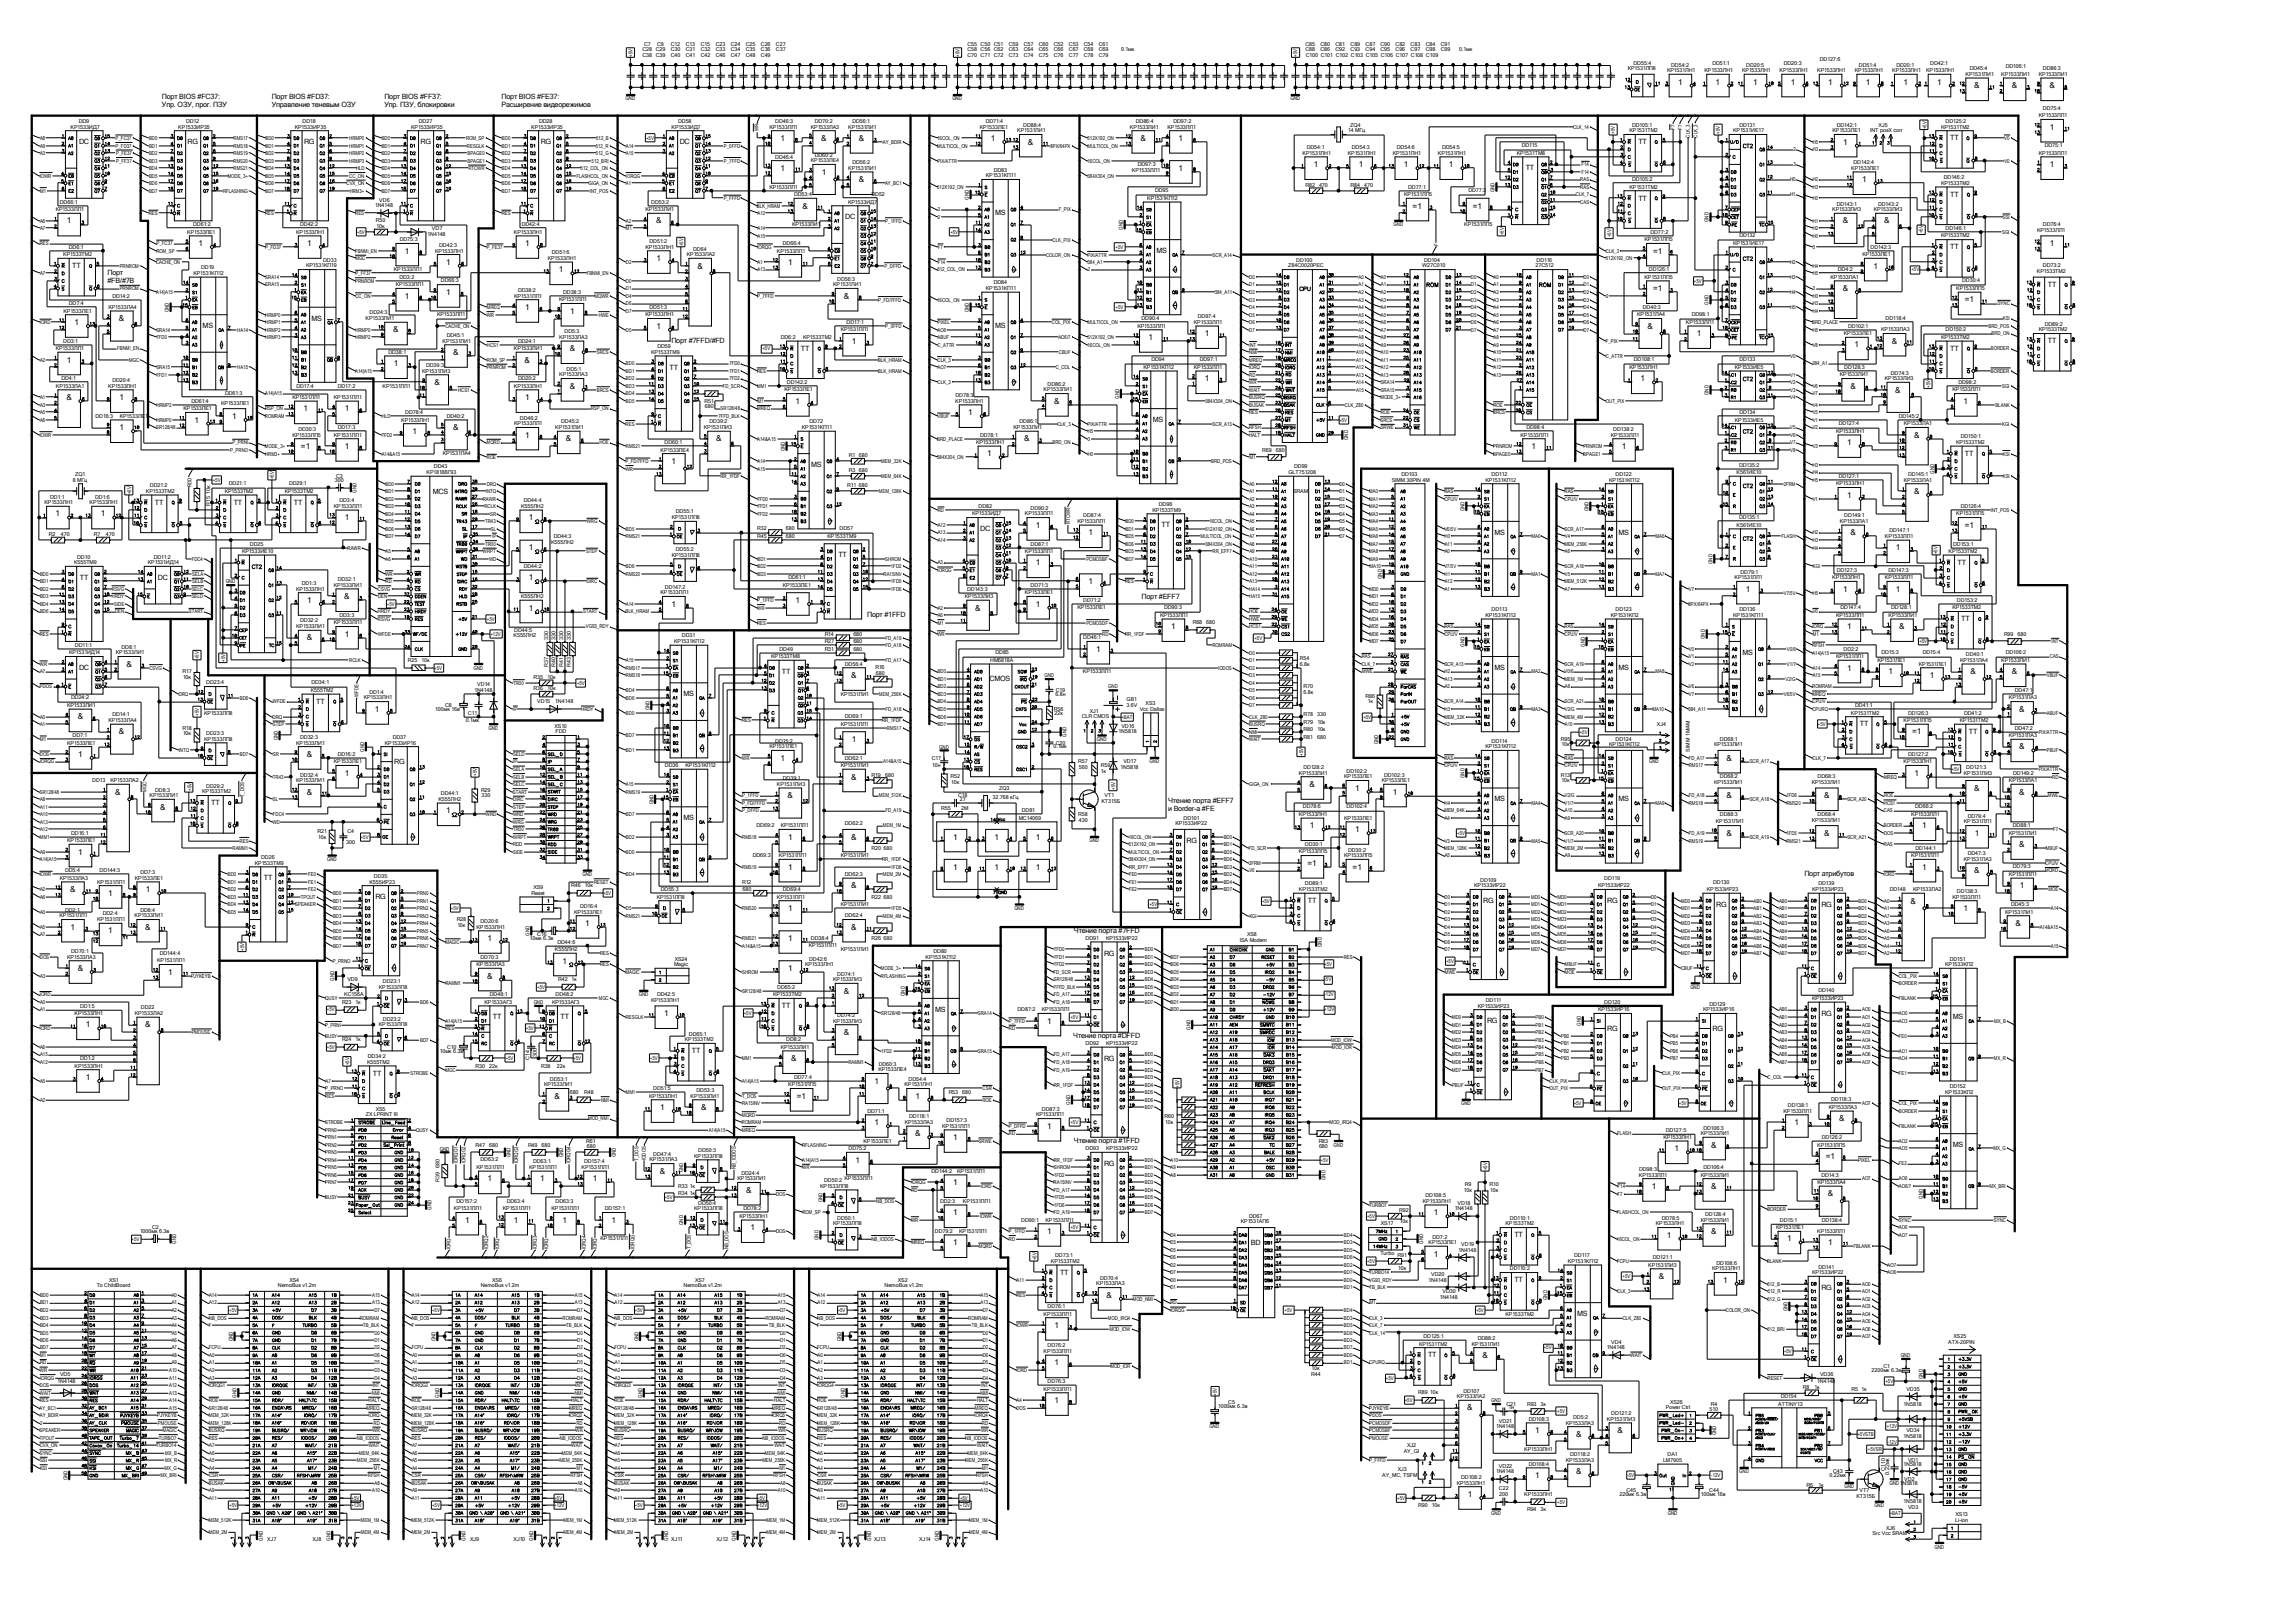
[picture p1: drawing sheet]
<svg xmlns="http://www.w3.org/2000/svg" width="594mm" height="420mm" viewBox="0 0 594 420" stroke-linecap="round" stroke-linejoin="round" font-family="sans-serif">
<defs><g id="words">
<g font-size="2.1">
<text x="434.3" y="21.9">1</text>
<text x="444" y="21.9">1</text>
<text x="453.8" y="21.9">1</text>
<text x="463.5" y="21.9">1</text>
<text x="473.2" y="21.9">1</text>
<text x="482.9" y="21.9">1</text>
<text x="492.6" y="21.9">1</text>
<text x="501.4" y="21.9">1</text>
<text x="511" y="22.9">&amp;</text>
<text x="520.7" y="22.9">&amp;</text>
<text x="530.4" y="22.9">&amp;</text>
<text x="530.6" y="33.5">1</text>
<text x="202" y="36.5">1</text>
<text x="212.6" y="36.5">&amp;</text>
<text x="222.3" y="36.5">&amp;</text>
<text x="256.5" y="36.5">1</text>
<text x="266" y="37.4">&amp;</text>
<text x="295.2" y="36.5">&amp;</text>
<text x="305.1" y="36.5">1</text>
<text x="477.1" y="37.4">1</text>
<text x="202" y="44.2">1</text>
<text x="212.7" y="45.2">1</text>
<text x="222.3" y="47.2">&amp;</text>
<text x="305.1" y="44.2">1</text>
<text x="340" y="43.3">1</text>
<text x="351.7" y="43.3">1</text>
<text x="363.4" y="43.3">1</text>
<text x="375" y="43.3">1</text>
<text x="482" y="47.2">1</text>
<text x="530.6" y="43.3">1</text>
<text x="207.7" y="54">&amp;</text>
<text x="365.6" y="54">=1</text>
<text x="381.2" y="54">=1</text>
<text x="17.3" y="57.8">1</text>
<text x="169.8" y="57.8">&amp;</text>
<text x="477" y="57.8">&amp;</text>
<text x="487.7" y="57.8">&amp;</text>
<text x="51.3" y="63.7">1</text>
<text x="79.5" y="63.7">1</text>
<text x="104.8" y="65.6">1</text>
<text x="135.9" y="63.7">1</text>
<text x="427.9" y="65.6">=1</text>
<text x="530.6" y="63.7">1</text>
<text x="115.5" y="68.5">1</text>
<text x="144.7" y="70.5">1</text>
<text x="169.9" y="67.6">1</text>
<text x="180.5" y="69.5">&amp;</text>
<text x="204" y="68.5">1</text>
<text x="484.9" y="69.5">1</text>
<text x="104.8" y="77.3">1</text>
<text x="115.5" y="76.3">1</text>
<text x="218.4" y="77.3">&amp;</text>
<text x="427.9" y="75.4">=1</text>
<text x="477" y="75.4">&amp;</text>
<text x="30.8" y="83.1">&amp;</text>
<text x="135.9" y="80.2">1</text>
<text x="147.6" y="81.2">1</text>
<text x="508.5" y="78.3">=1</text>
<text x="19.3" y="84.1">1</text>
<text x="101.8" y="86">&amp;</text>
<text x="169.9" y="85.1">1</text>
<text x="220.5" y="88.9">1</text>
<text x="297.3" y="88">1</text>
<text x="311.9" y="87">1</text>
<text x="426.4" y="85.1">&amp;</text>
<text x="439.2" y="87">1</text>
<text x="480" y="89.9">1</text>
<text x="489.6" y="88.9">&amp;</text>
<text x="17.3" y="93.8">1</text>
<text x="101.9" y="94.8">1</text>
<text x="117.3" y="91.9">&amp;</text>
<text x="135.8" y="93.8">&amp;</text>
<text x="147.4" y="90.9">&amp;</text>
<text x="112.4" y="99.7">&amp;</text>
<text x="147.4" y="100.6">&amp;</text>
<text x="311.9" y="98.7">1</text>
<text x="424.6" y="98.7">1</text>
<text x="478.9" y="100.6">&amp;</text>
<text x="490.6" y="101.6">&amp;</text>
<text x="17.2" y="103.6">&amp;</text>
<text x="30.9" y="103.6">1</text>
<text x="78.6" y="106.5">1</text>
<text x="89.2" y="106.5">1</text>
<text x="135.9" y="103.6">1</text>
<text x="205.9" y="104.5">1</text>
<text x="250.6" y="107.4">1</text>
<text x="272.8" y="104.5">&amp;</text>
<text x="508.2" y="104.5">1</text>
<text x="30.9" y="111.3">1</text>
<text x="50.4" y="109.4">1</text>
<text x="60.1" y="108.4">1</text>
<text x="106.8" y="112.3">1</text>
<text x="117.3" y="111.3">&amp;</text>
<text x="135.9" y="113.2">1</text>
<text x="495.4" y="113.2">&amp;</text>
<text x="77.9" y="116.2">=1</text>
<text x="89.2" y="116.2">1</text>
<text x="146.5" y="114.2">&amp;</text>
<text x="185.3" y="114.2">&amp;</text>
<text x="255.5" y="118.1">1</text>
<text x="265" y="114.2">&amp;</text>
<text x="396.4" y="116.2">1</text>
<text x="419.7" y="116.2">1</text>
<text x="478.1" y="115.2">1</text>
<text x="173.8" y="120.1">1</text>
<text x="478.1" y="128.8">1</text>
<text x="495.4" y="127.9">&amp;</text>
<text x="14.4" y="133.7">1</text>
<text x="26.1" y="133.7">1</text>
<text x="89.2" y="134.6">1</text>
<text x="136.9" y="134.6">1</text>
<text x="268.1" y="136.6">1</text>
<text x="508.5" y="136.6">=1</text>
<text x="136.9" y="142.4">1</text>
<text x="281.7" y="138.5">1</text>
<text x="478.9" y="138.5">&amp;</text>
<text x="490.7" y="142.4">1</text>
<text x="268.1" y="146.3">1</text>
<text x="89.1" y="155.1">&amp;</text>
<text x="136.9" y="150.2">1</text>
<text x="281.7" y="151.2">1</text>
<text x="451.8" y="153.1">1</text>
<text x="477.1" y="153.1">1</text>
<text x="490.7" y="153.1">1</text>
<text x="79.5" y="156">1</text>
<text x="136.9" y="158">1</text>
<text x="173.8" y="157">1</text>
<text x="205.9" y="156">1</text>
<text x="252.4" y="158">&amp;</text>
<text x="268.1" y="157">1</text>
<text x="79.4" y="165.7">&amp;</text>
<text x="89.2" y="164.8">1</text>
<text x="303.1" y="162.8">1</text>
<text x="478.1" y="162.8">1</text>
<text x="491.5" y="162.8">&amp;</text>
<text x="32.7" y="172.6">&amp;</text>
<text x="283.7" y="168.7">1</text>
<text x="478.1" y="173.5">1</text>
<text x="220.3" y="175.5">&amp;</text>
<text x="488.8" y="174.5">1</text>
<text x="499.4" y="175.5">1</text>
<text x="510" y="174.5">&amp;</text>
<text x="520.7" y="174.5">&amp;</text>
<text x="97" y="184.2">1</text>
<text x="522.6" y="184.2">&amp;</text>
<text x="20.1" y="186.1">&amp;</text>
<text x="30.8" y="190">&amp;</text>
<text x="220.5" y="192">1</text>
<text x="494.9" y="190">=1</text>
<text x="20.2" y="195.9">1</text>
<text x="79.4" y="195.9">&amp;</text>
<text x="202" y="196.9">1</text>
<text x="446.8" y="196.9">&amp;</text>
<text x="522.6" y="193.9">&amp;</text>
<text x="89.2" y="200.7">1</text>
<text x="220.3" y="201.7">&amp;</text>
<text x="338.9" y="203.7">&amp;</text>
<text x="495.5" y="200.7">1</text>
<text x="29.8" y="205.6">&amp;</text>
<text x="41.5" y="209.5">&amp;</text>
<text x="79.4" y="205.6">&amp;</text>
<text x="203.8" y="206.6">&amp;</text>
<text x="350.7" y="204.6">1</text>
<text x="360.5" y="205.6">1</text>
<text x="446.8" y="206.6">&amp;</text>
<text x="472.1" y="206.6">&amp;</text>
<text x="511" y="204.6">&amp;</text>
<text x="522.6" y="205.6">&amp;</text>
<text x="115.5" y="210.4">1</text>
<text x="339" y="214.3">1</text>
<text x="350.7" y="215.3">1</text>
<text x="497.5" y="214.3">1</text>
<text x="20.2" y="221.2">1</text>
<text x="204" y="217.3">1</text>
<text x="220.3" y="217.3">&amp;</text>
<text x="246.7" y="217.3">1</text>
<text x="257.4" y="217.3">1</text>
<text x="268.1" y="217.3">1</text>
<text x="446.8" y="216.3">&amp;</text>
<text x="472.1" y="216.3">&amp;</text>
<text x="511.1" y="216.3">1</text>
<text x="522.6" y="219.2">&amp;</text>
<text x="204" y="225">1</text>
<text x="246.7" y="225">1</text>
<text x="257.4" y="225">1</text>
<text x="268.1" y="225">1</text>
<text x="338.4" y="224.1">=1</text>
<text x="350.1" y="225">=1</text>
<text x="497.5" y="225">1</text>
<text x="511" y="226">&amp;</text>
<text x="18.2" y="230.9">&amp;</text>
<text x="28" y="231.9">1</text>
<text x="37.7" y="230.9">1</text>
<text x="220.3" y="229.9">&amp;</text>
<text x="494.5" y="233.8">&amp;</text>
<text x="522.8" y="229.9">1</text>
<text x="151.5" y="239.6">1</text>
<text x="204" y="235.7">1</text>
<text x="508.2" y="235.7">1</text>
<text x="521.7" y="239.6">&amp;</text>
<text x="18.3" y="240.6">1</text>
<text x="28" y="241.6">1</text>
<text x="37.6" y="240.6">&amp;</text>
<text x="126.2" y="243.5">1</text>
<text x="204" y="243.5">1</text>
<text x="220.3" y="240.6">&amp;</text>
<text x="20.1" y="251.3">&amp;</text>
<text x="145.6" y="249.3">1</text>
<text x="204" y="251.3">1</text>
<text x="43.6" y="252.3">1</text>
<text x="126.1" y="253.2">&amp;</text>
<text x="218.4" y="257.1">&amp;</text>
<text x="171.9" y="262.9">1</text>
<text x="22.2" y="265.9">1</text>
<text x="37.6" y="265.9">&amp;</text>
<text x="218.4" y="267.8">&amp;</text>
<text x="271" y="264.9">1</text>
<text x="204.8" y="274.6">&amp;</text>
<text x="22.2" y="279.5">1</text>
<text x="226.3" y="280.5">1</text>
<text x="143.6" y="284.4">&amp;</text>
<text x="170.9" y="287.2">1</text>
<text x="181.5" y="287.2">&amp;</text>
<text x="206.2" y="284.4">=1</text>
<text x="237" y="284.4">1</text>
<text x="226.3" y="291.1">1</text>
<text x="271" y="292.1">1</text>
<text x="464.5" y="291.1">1</text>
<text x="476" y="290.2">&amp;</text>
<text x="236.9" y="294">&amp;</text>
<text x="246.7" y="295">1</text>
<text x="433.4" y="297.9">1</text>
<text x="442.9" y="297">&amp;</text>
<text x="472.6" y="299.9">=1</text>
<text x="126.2" y="305.7">1</text>
<text x="139.8" y="305.7">1</text>
<text x="153.4" y="305.7">1</text>
<text x="170.8" y="303.8">&amp;</text>
<text x="221.4" y="300.9">1</text>
<text x="193.1" y="308.7">&amp;</text>
<text x="246.7" y="306.7">1</text>
<text x="427.5" y="307.7">1</text>
<text x="442.9" y="307.7">&amp;</text>
<text x="473.1" y="309.6">&amp;</text>
<text x="120.4" y="316.4">1</text>
<text x="133" y="316.4">1</text>
<text x="145.6" y="316.4">1</text>
<text x="158.3" y="316.4">1</text>
<text x="246.7" y="314.5">1</text>
<text x="371.1" y="314.5">1</text>
<text x="194.2" y="318.3">1</text>
<text x="246.7" y="322.2">1</text>
<text x="271" y="319.3">1</text>
<text x="431.4" y="320.3">1</text>
<text x="442.9" y="319.3">&amp;</text>
<text x="462.5" y="321.3">1</text>
<text x="473.2" y="322.2">1</text>
<text x="371.1" y="325.2">1</text>
<text x="286.4" y="335.9">&amp;</text>
<text x="429.3" y="331">&amp;</text>
<text x="446" y="332">1</text>
<text x="273" y="343.6">1</text>
<text x="273" y="353.4">1</text>
<text x="383.7" y="351.4">&amp;</text>
<text x="273" y="363.1">1</text>
<text x="379.8" y="365">&amp;</text>
<text x="397.4" y="370.8">1</text>
<text x="408" y="371.8">&amp;</text>
<text x="418.6" y="370.8">&amp;</text>
<text x="397.4" y="382.5">1</text>
<text x="408" y="381.6">&amp;</text>
<text x="379.9" y="387.4">1</text>
</g>
<g font-size="1.9">
<text x="41.9" y="25.7">Порт BIOS #FC37:</text>
<text x="41.9" y="27.8">Упр. ОЗУ, прог. ПЗУ</text>
<text x="70.3" y="25.7">Порт BIOS #FD37:</text>
<text x="70.3" y="27.8">Управление теневым ОЗУ</text>
<text x="99.5" y="25.7">Порт BIOS #FF37:</text>
<text x="99.5" y="27.8">Упр. ПЗУ, блокировки</text>
<text x="129.8" y="25.7">Порт BIOS #FE37:</text>
<text x="129.8" y="27.8">Расширение видеорежимов</text>
<text x="20.4" y="37.3">DC</text>
<text x="48.6" y="37.3">RG</text>
<text x="78.7" y="37.3">RG</text>
<text x="108.8" y="37.3">RG</text>
<text x="140" y="37.3">RG</text>
<text x="175.9" y="37.3">DC</text>
<text x="424" y="37.3">TT</text>
<text x="504.7" y="36.3">TT</text>
<text x="394.9" y="44.1">TT</text>
<text x="424" y="51.9">TT</text>
<text x="504.7" y="50.9">TT</text>
<text x="218.7" y="56.7">DC</text>
<text x="257.6" y="55.8">MS</text>
<text x="299.3" y="65.5">MS</text>
<text x="504.7" y="64.5">TT</text>
<text x="18.7" y="69.4">TT</text>
<text x="27.8" y="71.2">Порт</text>
<text x="27.8" y="73.2">#FB/#7B</text>
<text x="530" y="74.3">TT</text>
<text x="80.6" y="83">MS</text>
<text x="52.4" y="84.9">MS</text>
<text x="173.8" y="88.8">Порт #7FFD/#FD</text>
<text x="257.6" y="84.9">MS</text>
<text x="530" y="88.8">TT</text>
<text x="173.3" y="95.6">TT</text>
<text x="207.3" y="90.8">TT</text>
<text x="504.7" y="90.8">TT</text>
<text x="298.4" y="109.2">MS</text>
<text x="508.6" y="118">TT</text>
<text x="209.9" y="120.9">MS</text>
<text x="40.1" y="130.6">TT</text>
<text x="60.5" y="130.6">TT</text>
<text x="76" y="130.6">TT</text>
<text x="112" y="127.7">MCS</text>
<text x="253.7" y="137.4">DC</text>
<text x="300.6" y="136.4">TT</text>
<text x="386.8" y="138.4">MS</text>
<text x="418.9" y="138.4">MS</text>
<text x="217" y="144.2">TT</text>
<text x="506.6" y="146.2">TT</text>
<text x="20.7" y="150.1">TT</text>
<text x="40.9" y="150.1">DC</text>
<text x="295.5" y="154.9">Порт #EFF7</text>
<text x="224.4" y="159.8">Порт #1FFD</text>
<text x="507.6" y="160.7">TT</text>
<text x="20.4" y="173.4">DC</text>
<text x="386.8" y="173.4">MS</text>
<text x="418.9" y="173.4">MS</text>
<text x="451" y="169.5">MS</text>
<text x="202.4" y="174.4">TT</text>
<text x="256.1" y="176.3">CMOS</text>
<text x="81.9" y="182.1">TT</text>
<text x="176.9" y="180.2">MS</text>
<text x="481.4" y="188">TT</text>
<text x="509.6" y="189.9">TT</text>
<text x="102" y="197.7">RG</text>
<text x="54.7" y="208.4">TT</text>
<text x="302.3" y="207.8">Чтение порта #EFF7</text>
<text x="302.3" y="209.8">и Border-а #FE</text>
<text x="386.8" y="207.4">MS</text>
<text x="418.9" y="207.4">MS</text>
<text x="176.9" y="212.3">MS</text>
<text x="307.1" y="218.1">RG</text>
<text x="68.3" y="227.8">TT</text>
<text x="467" y="226.7">Порт атрибутов</text>
<text x="97.2" y="232.7">RG</text>
<text x="338.5" y="233.6">TT</text>
<text x="383.9" y="233.6">RG</text>
<text x="416" y="233.6">RG</text>
<text x="444.2" y="234.6">RG</text>
<text x="471.4" y="234.6">RG</text>
<text x="278" y="241.4">Чтение порта #7FFD</text>
<text x="285.7" y="247.3">RG</text>
<text x="127.5" y="263.8">TT</text>
<text x="145.1" y="263.8">TT</text>
<text x="202.4" y="260.9">TT</text>
<text x="242" y="261.8">MS</text>
<text x="471.4" y="262.8">RG</text>
<text x="505.4" y="263.8">MS</text>
<text x="277.8" y="268.7">Чтение порта #DFFD</text>
<text x="384.9" y="264.8">RG</text>
<text x="416" y="266.7">RG</text>
<text x="443.2" y="266.7">RG</text>
<text x="179.1" y="272.5">TT</text>
<text x="285.7" y="274.5">RG</text>
<text x="96.5" y="278.4">TT</text>
<text x="278" y="295.9">Чтение порта #1FFD</text>
<text x="505.4" y="296.8">MS</text>
<text x="285.7" y="301.7">RG</text>
<text x="323.8" y="322.1">BD</text>
<text x="392" y="320.2">TT</text>
<text x="274.4" y="329.9">TT</text>
<text x="392" y="331.9">TT</text>
<text x="471.4" y="333.8">RG</text>
<text x="408.2" y="340.6">MS</text>
<text x="369.6" y="351.3">TT</text>
</g>
<g font-size="1.4">
<text x="166.7" y="11.9">C7</text>
<text x="170.1" y="11.9">C9</text>
<text x="173.6" y="11.9">C12</text>
<text x="177.5" y="11.9">C13</text>
<text x="181.4" y="11.9">C15</text>
<text x="185.3" y="11.9">C23</text>
<text x="189.2" y="11.9">C24</text>
<text x="193" y="11.9">C25</text>
<text x="196.9" y="11.9">C26</text>
<text x="200.8" y="11.9">C27</text>
<text x="250.4" y="11.9">C55 C50 C51</text>
<text x="261.1" y="11.9">C59</text>
<text x="265" y="11.9">C57</text>
<text x="268.9" y="11.9">C60</text>
<text x="272.8" y="11.9">C52</text>
<text x="276.7" y="11.9">C53</text>
<text x="280.5" y="11.9">C54</text>
<text x="284.4" y="11.9">C61</text>
<text x="337.9" y="11.9">C85</text>
<text x="341.8" y="11.9">C80</text>
<text x="345.7" y="11.9">C81</text>
<text x="349.6" y="11.9">C89</text>
<text x="353.5" y="11.9">C87</text>
<text x="357.3" y="11.9">C90</text>
<text x="361.2" y="11.9">C82</text>
<text x="365.1" y="11.9">C83</text>
<text x="369" y="11.9">C84</text>
<text x="372.9" y="11.9">C91</text>
<text x="163.7" y="14.7" transform="rotate(-90 163.7 14.7)">+5V</text>
<text x="166.3" y="13.3">C28 C29</text>
<text x="166.3" y="14.8">C38 C39</text>
<text x="173.6" y="13.3">C30</text>
<text x="173.6" y="14.8">C40</text>
<text x="177.5" y="13.3">C31</text>
<text x="177.5" y="14.8">C41</text>
<text x="181.4" y="13.3">C32</text>
<text x="181.4" y="14.8">C42</text>
<text x="185.3" y="13.3">C33</text>
<text x="185.3" y="14.8">C46</text>
<text x="189.2" y="13.3">C34</text>
<text x="189.2" y="14.8">C47</text>
<text x="193" y="14.8">C48</text>
<text x="193" y="13.3">C35</text>
<text x="196.9" y="13.3">C36</text>
<text x="196.9" y="14.8">C49</text>
<text x="200.8" y="13.3">C37</text>
<text x="248.3" y="14.7" transform="rotate(-90 248.3 14.7)">+5V</text>
<text x="250.4" y="13.3">C58 C56 C62</text>
<text x="250.4" y="14.8">C70 C71 C72</text>
<text x="261.1" y="13.3">C63</text>
<text x="261.1" y="14.8">C73</text>
<text x="265" y="13.3">C64</text>
<text x="265" y="14.8">C74</text>
<text x="268.9" y="13.3">C65</text>
<text x="268.9" y="14.8">C75</text>
<text x="272.8" y="13.3">C66</text>
<text x="272.8" y="14.8">C76</text>
<text x="276.7" y="13.3">C67</text>
<text x="276.7" y="14.8">C77</text>
<text x="280.5" y="13.3">C68</text>
<text x="280.5" y="14.8">C78</text>
<text x="284.4" y="13.3">C69</text>
<text x="284.4" y="14.8">C79</text>
<text x="290.2" y="13.3">0.1мк</text>
<text x="335.8" y="14.7" transform="rotate(-90 335.8 14.7)">+5V</text>
<text x="337.9" y="13.3">C88</text>
<text x="338" y="14.8">C100 C101 C102 C103 C105 C106 C107 C108 C109</text>
<text x="341.8" y="13.3">C86</text>
<text x="345.7" y="13.3">C92</text>
<text x="349.6" y="13.3">C93</text>
<text x="353.5" y="13.3">C94</text>
<text x="357.3" y="13.3">C95</text>
<text x="361.2" y="13.3">C96</text>
<text x="365.1" y="13.3">C97</text>
<text x="369" y="13.3">C98</text>
<text x="372.9" y="13.3">C99</text>
<text x="377.7" y="13.3">0.1мк</text>
<text x="422.8" y="16.7">DD55:4</text>
<text x="432.5" y="17.2">DD54:2</text>
<text x="443.2" y="16.7">DD51:1</text>
<text x="452" y="17.2">DD20:5</text>
<text x="461.7" y="16.7">DD20:3</text>
<text x="471" y="15.8">DD127:6</text>
<text x="481.1" y="17.2">DD51:4</text>
<text x="490.8" y="17.2">DD20:1</text>
<text x="499.6" y="16.7">DD42:1</text>
<text x="519.1" y="17.7">DD106:1</text>
<text x="421.3" y="18.2">КР1531ЛП8</text>
<text x="431.5" y="18.7">КР1531ЛН1</text>
<text x="441.2" y="18.7">КР1533ЛН1</text>
<text x="450.9" y="18.7">КР1533ЛН1</text>
<text x="460.6" y="18.7">КР1533ЛН1</text>
<text x="470.3" y="18.7">КР1533ЛН1</text>
<text x="480.1" y="18.7">КР1533ЛН1</text>
<text x="489.8" y="18.7">КР1533ЛН1</text>
<text x="498.5" y="18.7">КР1533ЛН1</text>
<text x="508.7" y="19.6">КР1531ЛИ1</text>
<text x="509.8" y="18.2">DD45:4</text>
<text x="518" y="19.6">КР1533ЛИ1</text>
<text x="527.7" y="19.6">КР1533ЛИ1</text>
<text x="528.8" y="18.2">DD86:3</text>
<text x="161.9" y="26">GND</text>
<text x="246.5" y="26">GND</text>
<text x="334" y="26">GND</text>
<text x="528.8" y="28.4">DD75:4</text>
<text x="18.3" y="33.3">КР1533ИД7</text>
<text x="20.4" y="31.8">DD9</text>
<text x="46.1" y="33.3">КР1533ИР35</text>
<text x="48.2" y="31.8">DD12</text>
<text x="76.3" y="33.3">КР1533ИР35</text>
<text x="78.3" y="31.8">DD18</text>
<text x="106.4" y="33.3">КР1533ИР35</text>
<text x="108.4" y="31.8">DD27</text>
<text x="137.5" y="33.3">КР1533ИР35</text>
<text x="139.5" y="31.8">DD28</text>
<text x="173.8" y="33.3">КР1533ИД7</text>
<text x="175.5" y="31.8">DD58</text>
<text x="196.3" y="34" transform="rotate(-90 196.3 34)">WR</text>
<text x="199.1" y="33.3">КР1533ЛЛ1</text>
<text x="200.7" y="31.8">DD46:3</text>
<text x="209.9" y="33.3">КР1533ЛА3</text>
<text x="210.9" y="31.8">DD70:2</text>
<text x="219.6" y="33.3">КР1531ЛИ1</text>
<text x="220.6" y="31.8">DD56:1</text>
<text x="253.6" y="33.3">КР1533ЛЕ1</text>
<text x="255.1" y="31.8">DD71:4</text>
<text x="263.3" y="34.2">КР1531ЛИ1</text>
<text x="264.9" y="32.7">DD88:4</text>
<text x="292.5" y="33.3">КР1533ЛИ1</text>
<text x="294" y="31.8">DD86:4</text>
<text x="302.2" y="33.3">КР1533ЛЛ1</text>
<text x="303.7" y="31.8">DD97:2</text>
<text x="349" y="34.2">14 МГц</text>
<text x="349.5" y="32.7">ZQ4</text>
<text x="407.2" y="33.3">CLK_14</text>
<text x="417.9" y="34.6" transform="rotate(-90 417.9 34.6)">+5V</text>
<text x="421.7" y="34.2">КР1531ТМ2</text>
<text x="422.4" y="32.7">DD105:1</text>
<text x="433.5" y="33.5" transform="rotate(-90 433.5 33.5)">F7</text>
<text x="435.4" y="33.5" transform="rotate(-90 435.4 33.5)">F7</text>
<text x="437.4" y="35.6" transform="rotate(-90 437.4 35.6)">CLK_3</text>
<text x="439.3" y="35.6" transform="rotate(-90 439.3 35.6)">CLK_3</text>
<text x="445.2" y="34.6" transform="rotate(-90 445.2 34.6)">+5V</text>
<text x="448.6" y="34.2">КР1531ИЕ17</text>
<text x="450.2" y="32.7">DD131</text>
<text x="474.3" y="34.2">КР1533ЛЕ1</text>
<text x="475.4" y="32.7">DD142:1</text>
<text x="484" y="34.2">INT posX corr</text>
<text x="486.2" y="32.7">XJ5</text>
<text x="498.6" y="33.5" transform="rotate(-90 498.6 33.5)">+5V</text>
<text x="502.4" y="33.3">КР1531ТМ2</text>
<text x="503.6" y="31.8">DD125:2</text>
<text x="527.7" y="30.3">КР1533ЛЛ1</text>
<text x="10.4" y="36.3">A8</text>
<text x="10.4" y="38.2">A9</text>
<text x="10.4" y="40.1">A3</text>
<text x="29.9" y="38.2">P_FD37</text>
<text x="29.9" y="36.3">P_FC37</text>
<text x="30.1" y="40.1">P_FE37</text>
<text x="38.6" y="36.3">BD0</text>
<text x="38.6" y="38.2">BD1</text>
<text x="38.6" y="40.1">BD2</text>
<text x="60.5" y="36.3">RMS17</text>
<text x="60.5" y="38.2">RMS18</text>
<text x="60.5" y="40.1">RMS19</text>
<text x="68.7" y="36.3">BD0</text>
<text x="68.7" y="38.2">BD1</text>
<text x="68.7" y="40.1">BD2</text>
<text x="90.4" y="36.3">HRMP0</text>
<text x="90.4" y="38.2">HRMP1</text>
<text x="90.4" y="40.1">HRMP2</text>
<text x="98.8" y="36.3">BD0</text>
<text x="98.8" y="38.2">BD1</text>
<text x="98.8" y="40.1">BD2</text>
<text x="120.6" y="36.3">ROM_SP</text>
<text x="120.9" y="38.2">RESGLK</text>
<text x="121" y="40.1">BPAGE0</text>
<text x="129.9" y="36.3">BD0</text>
<text x="129.9" y="38.2">BD1</text>
<text x="129.9" y="40.1">BD2</text>
<text x="154.2" y="38.2">512_R</text>
<text x="154.2" y="40.1">512_G</text>
<text x="154.3" y="36.3">512_B</text>
<text x="162" y="40.1">A15</text>
<text x="162" y="38.2">A14</text>
<text x="167.3" y="36.3">+5V</text>
<text x="187.4" y="38.2">P_0FFD</text>
<text x="200.7" y="41">DD46:4</text>
<text x="210.9" y="40.5">DD60:2</text>
<text x="228.5" y="37.2">AY_BDIR</text>
<text x="242.6" y="38.2">MULTICOL_ON</text>
<text x="242.6" y="36.3">16COL_ON</text>
<text x="271.9" y="38.2">8PX/64PX</text>
<text x="281.5" y="36.3">512X192_ON</text>
<text x="281.5" y="38.2">MULTICOL_ON</text>
<text x="337.2" y="40.1">КР1531ЛН1</text>
<text x="338.2" y="38.6">DD54:1</text>
<text x="348.8" y="40.1">КР1531ЛН1</text>
<text x="349.9" y="38.6">DD54:3</text>
<text x="360.5" y="40.1">КР1531ЛН1</text>
<text x="361.5" y="38.6">DD54:6</text>
<text x="372.2" y="40.1">КР1531ЛН1</text>
<text x="373.2" y="38.6">DD54:5</text>
<text x="392.6" y="40.1">КР1531ТМ8</text>
<text x="393.8" y="38.1">DD115</text>
<text x="464.2" y="39.2">2</text>
<text x="469.2" y="39.2">H3</text>
<text x="469.2" y="37.2">H5</text>
<text x="518.7" y="36.3">V0</text>
<text x="527.7" y="40.1">КР1533ЛЛ1</text>
<text x="529.2" y="38.1">DD75:1</text>
<text x="10.3" y="45.9">IOWR</text>
<text x="30.1" y="42.1">P_FF37</text>
<text x="38.6" y="47.9">BD6</text>
<text x="38.6" y="42.1">BD3</text>
<text x="38.6" y="44">BD4</text>
<text x="38.6" y="45.9">BD5</text>
<text x="58.9" y="45.9">MODE_3+</text>
<text x="60.5" y="42.1">RMS20</text>
<text x="60.5" y="44">RMS21</text>
<text x="68.7" y="47.9">BD6</text>
<text x="68.7" y="42.1">BD3</text>
<text x="68.7" y="44">BD4</text>
<text x="68.7" y="45.9">BD5</text>
<text x="89.7" y="47.9">CVX_ON</text>
<text x="90.4" y="42.1">HRMP3</text>
<text x="90.4" y="45.9">CC_ON</text>
<text x="92.2" y="44">HLD</text>
<text x="98.8" y="47.9">BD6</text>
<text x="98.8" y="42.1">BD3</text>
<text x="98.8" y="44">BD4</text>
<text x="98.8" y="45.9">BD5</text>
<text x="121" y="42.1">BPAGE1</text>
<text x="121.2" y="44">RTCWR</text>
<text x="129.9" y="47.9">BD6</text>
<text x="129.9" y="42.1">BD3</text>
<text x="129.9" y="44">BD4</text>
<text x="129.9" y="45.9">BD5</text>
<text x="149.2" y="45.9">FLASHCOL_ON</text>
<text x="150.3" y="44">512_COL_ON</text>
<text x="152.4" y="47.9">GIGA_ON</text>
<text x="153.1" y="42.1">512_BRI</text>
<text x="162" y="47.9">A1</text>
<text x="162" y="45.9">IORQG</text>
<text x="187.4" y="42.1">P_7FFD</text>
<text x="209.9" y="42">КР1533ЛЕ4</text>
<text x="219.6" y="43.9">КР1531ЛИ1</text>
<text x="220.6" y="42.5">DD56:2</text>
<text x="229.1" y="47.9">AY_BC1</text>
<text x="242.6" y="42.1">PIX/ATTR</text>
<text x="255.2" y="45.9">КР1531КП11</text>
<text x="257.2" y="44.4">DD83</text>
<text x="281.5" y="45.9">384X304_ON</text>
<text x="281.5" y="42.1">16COL_ON</text>
<text x="293" y="44.4">КР1533ЛЛ1</text>
<text x="294.5" y="43">DD97:3</text>
<text x="409" y="46.9">RAS</text>
<text x="409.3" y="43">F14</text>
<text x="409.3" y="45">F14</text>
<text x="422.4" y="46.8">DD105:2</text>
<text x="463.3" y="46.9">H0</text>
<text x="464.2" y="43">3</text>
<text x="469.2" y="46.9">H2</text>
<text x="479.2" y="43.9">КР1533ЛЕ1</text>
<text x="479.7" y="42.5">DD142:4</text>
<text x="502.4" y="47.8">КР1533ТМ2</text>
<text x="503.1" y="46.4">DD146:2</text>
<text x="518.8" y="42.1">V0</text>
<text x="10.4" y="49.8">M1</text>
<text x="15.5" y="52.7">DD66:1</text>
<text x="38.6" y="49.8">BD7</text>
<text x="57.7" y="49.8">RFLASHING</text>
<text x="68.7" y="49.8">BD7</text>
<text x="90.5" y="49.8">HRM3+</text>
<text x="97.1" y="53.7">1N4148</text>
<text x="98.2" y="52.2">VD6</text>
<text x="98.8" y="49.8">BD7</text>
<text x="129.9" y="49.8">BD7</text>
<text x="152.7" y="49.8">INT_POS</text>
<text x="168.6" y="52.7">DD53:2</text>
<text x="187.3" y="51.8">P_FFFD</text>
<text x="195.9" y="53.7">BLK_HRAM</text>
<text x="199.1" y="48.8">КР1533ЛЛ1</text>
<text x="205.5" y="50.7">DD53:4</text>
<text x="219.5" y="52.7">КР1533ИД7</text>
<text x="225.6" y="50.7">DD52</text>
<text x="242.6" y="48.9">512X192_ON</text>
<text x="250.8" y="51.7" transform="rotate(-90 250.8 51.7)">GND</text>
<text x="296.9" y="51.7">КР1531КП12</text>
<text x="299" y="49.8">DD95</text>
<text x="337.9" y="48.3">R82</text>
<text x="341.4" y="48.3">470</text>
<text x="349.6" y="48.3">R84</text>
<text x="353.1" y="48.3">470</text>
<text x="363.4" y="50.7">КР1531ЛП5</text>
<text x="364.5" y="48.8">DD77:1</text>
<text x="380" y="49.8">DD77:3</text>
<text x="386.8" y="49.7" transform="rotate(-90 386.8 49.7)">GND</text>
<text x="407.9" y="50.8">CLK_7</text>
<text x="409" y="48.9">RAS</text>
<text x="409" y="52.8">CAS</text>
<text x="421.7" y="48.8">КР1531ТМ2</text>
<text x="463.3" y="50.8">H1</text>
<text x="469.2" y="48.9">H3</text>
<text x="469.2" y="51.8">H0</text>
<text x="475.4" y="53.2">DD143:1</text>
<text x="486.1" y="53.2">DD143:2</text>
<text x="10.4" y="59.6">A7</text>
<text x="10.4" y="57.6">A6</text>
<text x="14.4" y="54.6">КР1533ЛЛ1</text>
<text x="38.5" y="55.7">RES</text>
<text x="50" y="58.5">DD61:2</text>
<text x="68.6" y="55.7">RES</text>
<text x="77.7" y="58.5">DD42:2</text>
<text x="91.9" y="55.7">RES</text>
<text x="97.3" y="57.6">R50</text>
<text x="97.5" y="59">10к</text>
<text x="111.8" y="59.5">VD7</text>
<text x="129.9" y="55.7">RES</text>
<text x="135" y="58.5">DD42:4</text>
<text x="162" y="59.6">M1</text>
<text x="162" y="57.6">A2</text>
<text x="167.1" y="54.6">КР1533ЛИ1</text>
<text x="196" y="59.6">A14</text>
<text x="196" y="55.7">A12</text>
<text x="205" y="58.5">КР1533ЛИ1</text>
<text x="229.1" y="57.6">P_1FFD</text>
<text x="242.7" y="56.7">2</text>
<text x="242.7" y="54.7">3</text>
<text x="274.1" y="54.7">F_PIX</text>
<text x="290.6" y="59.4" transform="rotate(-90 290.6 59.4)">GND</text>
<text x="360.7" y="58.6">GND</text>
<text x="379" y="58.5">КР1531ЛП5</text>
<text x="442.2" y="57.5" transform="rotate(-90 442.2 57.5)">GND</text>
<text x="469.2" y="59.6">H2</text>
<text x="469.2" y="57.6">H1</text>
<text x="474.2" y="54.6">КР1533ЛИ3</text>
<text x="485" y="54.6">КР1533ЛИ3</text>
<text x="503.6" y="59.5">DD146:1</text>
<text x="518.4" y="56.7">SSI</text>
<text x="527.2" y="60">КР1533ЛЛ1</text>
<text x="528.8" y="58.5">DD76:4</text>
<text x="10.3" y="63.5">RES</text>
<text x="17.8" y="64.4">DD6:1</text>
<text x="40.5" y="65.4">ROM_SP</text>
<text x="40.5" y="63.5">P_FC37</text>
<text x="48.5" y="60.5">КР1533ЛЕ1</text>
<text x="68.7" y="64.4">P_FD37</text>
<text x="76.7" y="60.5">КР1533ЛН1</text>
<text x="91.9" y="65.4">FBNMI_EN</text>
<text x="92.4" y="60.5">+5V</text>
<text x="103.5" y="62.4">DD75:3</text>
<text x="110.7" y="60.9">1N4148</text>
<text x="112.6" y="65.3">КР1533ЛН1</text>
<text x="113.7" y="63.9">DD42:3</text>
<text x="126" y="64.4">P_FE37</text>
<text x="133" y="60.5">КР1533ЛН1</text>
<text x="142.8" y="65.8">DD51:6</text>
<text x="167.1" y="64.4">КР1533ЛН1</text>
<text x="168.1" y="62.9">DD51:2</text>
<text x="176.9" y="63.8" transform="rotate(-90 176.9 63.8)">+5V</text>
<text x="179.4" y="64.8">DD64</text>
<text x="196" y="64.4">IORQG</text>
<text x="196" y="61.5">A15</text>
<text x="201.1" y="65.3">КР1533ЛЛ1</text>
<text x="202.6" y="63.4">DD66:4</text>
<text x="242.7" y="64.4">F7</text>
<text x="246" y="60.5">+5V</text>
<text x="272.5" y="62.5">CLK_PIX</text>
<text x="288.7" y="64.4">+5V</text>
<text x="372.3" y="63.8" transform="rotate(-90 372.3 63.8)">F</text>
<text x="389.2" y="60.9" transform="rotate(-90 389.2 60.9)">+5V</text>
<text x="415.7" y="65.4">CLK_3</text>
<text x="417" y="61.4" transform="rotate(-90 417 61.4)">+5V</text>
<text x="425.6" y="62.4">КР1531ЛП5</text>
<text x="427.2" y="60.5">DD77:2</text>
<text x="448.6" y="63.4">КР1531ИЕ17</text>
<text x="450.2" y="61.5">DD132</text>
<text x="469.2" y="61.5">H0</text>
<text x="469.2" y="64.4">3</text>
<text x="484.1" y="64.4">DD142:3</text>
<text x="497.7" y="60.4" transform="rotate(-90 497.7 60.4)">+5V</text>
<text x="502.4" y="61.5">КР1533ТМ2</text>
<text x="518.2" y="60.5">SGI</text>
<text x="10.4" y="71.2">A7</text>
<text x="16.4" y="66.3">КР1533ТМ2</text>
<text x="31" y="69.3">PRNROM</text>
<text x="40.4" y="68.3">CACHE_ON</text>
<text x="50" y="71.1">КР1531КП12</text>
<text x="52.1" y="69.7">DD19</text>
<text x="79.2" y="69.2">КР1531КП19</text>
<text x="83.7" y="67.8">DD33</text>
<text x="92" y="71.2">P_FF37</text>
<text x="92" y="67.4">MGC</text>
<text x="101.9" y="70.2">КР1533ЛЛ1</text>
<text x="141.8" y="67.3">КР1533ЛН1</text>
<text x="151.8" y="71.2">FBNMI_EN</text>
<text x="162" y="68.3">D2</text>
<text x="177.8" y="66.3">КР1533ЛА2</text>
<text x="196" y="68.3">A1</text>
<text x="196" y="70.2">A13</text>
<text x="228.9" y="69.3">P_DFFD</text>
<text x="242.6" y="70.2">512_COL_ON</text>
<text x="242.7" y="68.3">F14</text>
<text x="270.8" y="66.4">COLOR_ON</text>
<text x="281.5" y="68.3">384_A1</text>
<text x="281.5" y="66.4">PIX/ATTR</text>
<text x="281.6" y="70.2">2</text>
<text x="313.9" y="66.4">SCR_A14</text>
<text x="333.4" y="69.2">Z84C0020PEC</text>
<text x="335.5" y="67.8">DD100</text>
<text x="368.1" y="69.2">W27C010</text>
<text x="368.6" y="67.8">DD104</text>
<text x="397.4" y="69.2">27C512</text>
<text x="397.7" y="67.8">DD116</text>
<text x="415.6" y="67.4">512X192_ON</text>
<text x="426.8" y="70.2">DD126:1</text>
<text x="463.3" y="68.3">H2</text>
<text x="469.2" y="71.2">H5</text>
<text x="469.2" y="69.3">H4</text>
<text x="475.7" y="70.2">DD4:2</text>
<text x="482" y="66.3">КР1533ЛЕ1</text>
<text x="494.7" y="70.2">+5V</text>
<text x="527.2" y="70.7">КР1533ТМ2</text>
<text x="528.8" y="69.2">DD73:2</text>
<text x="29.1" y="77">DD14:2</text>
<text x="31" y="75.1">PRNROM</text>
<text x="40.4" y="76.1">A14|A15</text>
<text x="68.7" y="74.1">SRA15</text>
<text x="68.7" y="72.2">SRA14</text>
<text x="91.9" y="73.2">PRNROM</text>
<text x="92" y="77.1">CC_ON</text>
<text x="102.4" y="74.1">КР1533ЛЛ1</text>
<text x="103.4" y="72.1">DD3:2</text>
<text x="114.1" y="73.1">DD66:3</text>
<text x="133.1" y="77">КР1531ЛЛ1</text>
<text x="134.1" y="75.6">DD38:2</text>
<text x="144.7" y="78">КР1531ЛЛ1</text>
<text x="145.8" y="76">DD38:3</text>
<text x="153.9" y="77.1">MQWR</text>
<text x="162" y="77.1">D4</text>
<text x="162" y="73.2">D0</text>
<text x="162" y="75.1">D1</text>
<text x="196" y="77.1">P_7FFD</text>
<text x="215.7" y="74.1">КР1531ЛИ1</text>
<text x="216.7" y="72.6">DD56:3</text>
<text x="255.2" y="75">КР1531КП11</text>
<text x="257.2" y="73.6">DD84</text>
<text x="314.4" y="76.1">384_A11</text>
<text x="323.3" y="74.1">D1</text>
<text x="323.3" y="72.2">D0</text>
<text x="323.3" y="76.1">D2</text>
<text x="351.6" y="72.2">A0</text>
<text x="351.6" y="74.1">A1</text>
<text x="351.6" y="76.1">A2</text>
<text x="357.4" y="72.2">A0</text>
<text x="357.4" y="74.1">A1</text>
<text x="357.4" y="76.1">A2</text>
<text x="380.7" y="72.2">D0</text>
<text x="380.7" y="74.1">D1</text>
<text x="380.7" y="76.1">D2</text>
<text x="386.6" y="72.2">A0</text>
<text x="386.6" y="74.1">A1</text>
<text x="386.6" y="76.1">A2</text>
<text x="409.9" y="72.2">D0</text>
<text x="409.9" y="74.1">D1</text>
<text x="409.9" y="76.1">D2</text>
<text x="415.7" y="77.1">2</text>
<text x="425.6" y="72.1">КР1531ЛП5</text>
<text x="438.4" y="73.2">+5V</text>
<text x="463.3" y="72.2">H3</text>
<text x="463.3" y="76.1">H4</text>
<text x="469.2" y="77.1">H0</text>
<text x="469.2" y="75.1">3</text>
<text x="473.8" y="72.1">КР1533ЛА1</text>
<text x="506.3" y="75">КР1533ЛП5</text>
<text x="507.9" y="73.1">DD30:4</text>
<text x="10.3" y="83.9">IORD</text>
<text x="16.4" y="80.9">КР1533ЛЕ1</text>
<text x="17.8" y="78.9">DD7:4</text>
<text x="28.1" y="79.9">КР1533ЛА4</text>
<text x="43.7" y="80.8" transform="rotate(-90 43.7 80.8)">GND</text>
<text x="68.7" y="83.9">HRMP1</text>
<text x="68.7" y="81.9">HRMP0</text>
<text x="94.6" y="82.8">КР1533ЛИ1</text>
<text x="95.7" y="81.3">DD24:3</text>
<text x="113.1" y="81.9">КР1533ЛЛ1</text>
<text x="126" y="81.9">WR</text>
<text x="126" y="80">MREQ</text>
<text x="155" y="81.9">HWE</text>
<text x="162" y="79">D6</text>
<text x="162" y="81">D7</text>
<text x="167.1" y="81.9">КР1533ЛН1</text>
<text x="168.1" y="79.9">DD51:3</text>
<text x="219.1" y="83.8">DD17:1</text>
<text x="227.3" y="78">P_FD/7FFD</text>
<text x="242.6" y="78">16COL_ON</text>
<text x="242.6" y="83.9">PIXEL</text>
<text x="250.8" y="80.8" transform="rotate(-90 250.8 80.8)">GND</text>
<text x="272.3" y="83.9">COL_PIX</text>
<text x="281.5" y="83.9">MULTICOL_ON</text>
<text x="288.7" y="80">+5V</text>
<text x="295.5" y="82.8">DD90:4</text>
<text x="309" y="83.8">КР1533ЛЛ1</text>
<text x="310" y="82.3">DD97:4</text>
<text x="323.3" y="83.9">D6</text>
<text x="323.3" y="80">D4</text>
<text x="323.3" y="78">D3</text>
<text x="323.3" y="81.9">D5</text>
<text x="351.6" y="83.9">A6</text>
<text x="351.6" y="78">A3</text>
<text x="351.6" y="80">A4</text>
<text x="351.6" y="81.9">A5</text>
<text x="357.4" y="83.9">A6</text>
<text x="357.4" y="78">A3</text>
<text x="357.4" y="80">A4</text>
<text x="357.4" y="81.9">A5</text>
<text x="380.7" y="83.9">D6</text>
<text x="380.7" y="78">D3</text>
<text x="380.7" y="80">D4</text>
<text x="380.7" y="81.9">D5</text>
<text x="386.6" y="83.9">A6</text>
<text x="386.6" y="78">A3</text>
<text x="386.6" y="80">A4</text>
<text x="386.6" y="81.9">A5</text>
<text x="409.9" y="83.9">D6</text>
<text x="409.9" y="78">D3</text>
<text x="409.9" y="80">D4</text>
<text x="409.9" y="81.9">D5</text>
<text x="423.7" y="81.9">КР1531ЛА4</text>
<text x="425.2" y="79.9">DD40:3</text>
<text x="436.4" y="83.8">КР1533ЛЛ1</text>
<text x="437.9" y="81.9">DD98:1</text>
<text x="442.2" y="78.9" transform="rotate(-90 442.2 78.9)">GND</text>
<text x="463.3" y="80">H5</text>
<text x="469" y="83.9">BRD_PLACE</text>
<text x="469.2" y="79">H3</text>
<text x="469.2" y="81">H4</text>
<text x="488" y="82.8">DD118:4</text>
<text x="517" y="79">SYNC</text>
<text x="518.4" y="82.9">KSI</text>
<text x="16.4" y="88.7">DD3:1</text>
<text x="40.5" y="85.8">SRA14</text>
<text x="40.5" y="87.8">7FD0</text>
<text x="61.4" y="85.8">HA14</text>
<text x="68.7" y="85.8">HRMP2</text>
<text x="68.7" y="87.8">HRMP3</text>
<text x="92" y="85.8">HRMP0</text>
<text x="92" y="87.8">HRMP2</text>
<text x="114.6" y="88.7">КР1531ЛИ1</text>
<text x="115.3" y="84.8">CACHE_ON</text>
<text x="115.6" y="87.2">DD45:1</text>
<text x="126" y="89.7">HCS1</text>
<text x="134.1" y="88.7">DD24:1</text>
<text x="144.7" y="87.7">КР1533ЛА3</text>
<text x="146.1" y="86.2">DD5:3</text>
<text x="162" y="85.8">D5</text>
<text x="202.1" y="87.7">DD6:2</text>
<text x="207.9" y="87.7">КР1533ТМ2</text>
<text x="217.6" y="85.8">КР1531ЛЛ1</text>
<text x="229.1" y="84.8">P_0FFD</text>
<text x="242.6" y="89.7">C_ATTR</text>
<text x="242.6" y="85.8">AO6</text>
<text x="242.6" y="87.8">ABUF</text>
<text x="273.9" y="87.8">AO6/7</text>
<text x="281.5" y="89.7">16COL_ON</text>
<text x="281.5" y="87.8">512X192_ON</text>
<text x="294.4" y="84.8">КР1533ЛЛ1</text>
<text x="323.3" y="85.8">D7</text>
<text x="323.4" y="89.7">INT</text>
<text x="351.6" y="89.7">A9</text>
<text x="351.6" y="85.8">A7</text>
<text x="351.6" y="87.8">A8</text>
<text x="357.4" y="89.7">A9</text>
<text x="357.4" y="85.8">A7</text>
<text x="357.4" y="87.8">A8</text>
<text x="380.7" y="85.8">D7</text>
<text x="386.6" y="89.7">A9</text>
<text x="386.6" y="85.8">A7</text>
<text x="386.6" y="87.8">A8</text>
<text x="409.9" y="85.8">D7</text>
<text x="415.6" y="88.7">F_PIX</text>
<text x="469.2" y="89.7">V8</text>
<text x="469.2" y="85.8">H5</text>
<text x="477.2" y="86.7">КР1533ЛЕ1</text>
<text x="478.3" y="84.8">DD102:1</text>
<text x="486.9" y="85.8">КР1533ЛА3</text>
<text x="502.4" y="87.7">КР1533ТМ2</text>
<text x="503.6" y="85.8">DD150:2</text>
<text x="514.7" y="84.8">BRD_POS</text>
<text x="515.4" y="86.8">BRD_ON</text>
<text x="527.7" y="85.8">КР1533ТМ2</text>
<text x="529.2" y="84.3">DD89:2</text>
<text x="10.4" y="93.6">A2</text>
<text x="14.4" y="90.6">КР1533ЛЛ1</text>
<text x="30.4" y="90.7">FBNMI_EN</text>
<text x="33.4" y="93.6">MGC</text>
<text x="40.5" y="95.5">SRA15</text>
<text x="61.4" y="95.5">HA15</text>
<text x="100.5" y="91.6">DD38:1</text>
<text x="110.3" y="95">DD39:3</text>
<text x="126" y="95.5">PRNROM</text>
<text x="126" y="93.6">ROM_SP</text>
<text x="133" y="90.6">КР1533ЛИ1</text>
<text x="146.6" y="96">DD5:1</text>
<text x="154.5" y="91.7">SRCS</text>
<text x="162" y="94.5">BD0</text>
<text x="168.5" y="91.6">КР1533ТМ9</text>
<text x="170.1" y="90.1">DD59</text>
<text x="188.8" y="94.5">7FD0</text>
<text x="197.4" y="90.7">+5V</text>
<text x="227.3" y="93.6">BLK_HRAM</text>
<text x="242.6" y="95.5">AO7</text>
<text x="242.6" y="93.6">CLK_3</text>
<text x="273.3" y="95.5">C_COL</text>
<text x="274.1" y="91.7">CBUF</text>
<text x="296" y="95.4">КР1531КП12</text>
<text x="298" y="93.5">DD94</text>
<text x="309" y="95.4">КР1533ЛЛ1</text>
<text x="310.5" y="93.5">DD97:1</text>
<text x="323.3" y="95.5">IORQ</text>
<text x="323.3" y="91.7">NMI</text>
<text x="323.3" y="93.6">MREQ</text>
<text x="351" y="95.5">A12</text>
<text x="351" y="91.7">A10</text>
<text x="351" y="93.6">A11</text>
<text x="357.4" y="95.5">A12</text>
<text x="357.4" y="91.7">A10</text>
<text x="357.4" y="93.6">A11</text>
<text x="386.5" y="95.5">A12</text>
<text x="386.5" y="91.7">A10</text>
<text x="386.5" y="93.6">A11</text>
<text x="415.7" y="92.6">C_ATTR</text>
<text x="421.7" y="95.4">КР1533ЛН1</text>
<text x="422.9" y="93.5">DD108:1</text>
<text x="449" y="95.4">КР1533ИЕ5</text>
<text x="450.2" y="93.5">DD133</text>
<text x="463.4" y="92.6">V0</text>
<text x="469.1" y="94.5">384_A1</text>
<text x="477.3" y="95.4">DD128:3</text>
<text x="515.3" y="90.7">BORDER</text>
<text x="14.5" y="100.3">КР1533ЛА1</text>
<text x="15.9" y="98.4">DD4:1</text>
<text x="28" y="100.3">КР1533ЛН1</text>
<text x="29.1" y="98.9">DD20:4</text>
<text x="40.5" y="97.5">7FD1</text>
<text x="76.7" y="100.3">DD17:4</text>
<text x="87.4" y="100.3">DD17:2</text>
<text x="91.9" y="96.5">A14|A15</text>
<text x="99" y="100.3">КР1531ЛЛ1</text>
<text x="109.2" y="96.4">КР1531ЛИ3</text>
<text x="118.6" y="101.4">HCS1</text>
<text x="133" y="100.3">КР1533ЛН1</text>
<text x="134.1" y="98.4">DD20:2</text>
<text x="144.7" y="97.4">КР1533ЛА3</text>
<text x="154.5" y="101.4">BRCS</text>
<text x="162" y="100.4">BD3</text>
<text x="162" y="98.4">BD2</text>
<text x="162" y="96.5">BD1</text>
<text x="187.1" y="100.4">FD_SCR</text>
<text x="188.8" y="98.4">7FD2</text>
<text x="188.8" y="96.5">7FD1</text>
<text x="196" y="100.4">MM1</text>
<text x="196" y="96.5">RES</text>
<text x="203" y="101.3">КР1533ЛЕ1</text>
<text x="203.7" y="99.3">DD142:2</text>
<text x="227.3" y="96.5">BLK_HRAM</text>
<text x="242.6" y="99.4">CLK_3</text>
<text x="270.1" y="101.3">КР1533ЛИ1</text>
<text x="271.2" y="99.9">DD86:2</text>
<text x="323.3" y="101.4">WAIT</text>
<text x="323.3" y="97.5">RD</text>
<text x="323.3" y="99.4">WR</text>
<text x="351" y="101.4">A15</text>
<text x="351" y="97.5">A13</text>
<text x="351" y="99.4">A14</text>
<text x="357.4" y="101.4">SRA15</text>
<text x="357.4" y="97.5">A13</text>
<text x="357.4" y="99.4">SRA14</text>
<text x="386.5" y="97.5">A13</text>
<text x="463.4" y="101.4">V3</text>
<text x="463.4" y="97.5">V1</text>
<text x="463.4" y="99.4">V2</text>
<text x="469.2" y="100.4">V6</text>
<text x="476.2" y="97.4">КР1533ЛИ1</text>
<text x="487.8" y="98.4">КР1533ЛИ3</text>
<text x="489.4" y="96.9">DD74:3</text>
<text x="499.6" y="100.4" transform="rotate(-90 499.6 100.4)">+5V</text>
<text x="505.4" y="101.3">КР1533ЛЛ1</text>
<text x="506.9" y="99.3">DD98:2</text>
<text x="515.3" y="96.5">BORDER</text>
<text x="518.2" y="100.4">SGI</text>
<text x="10.4" y="107.2">A5</text>
<text x="10.4" y="103.3">A1</text>
<text x="10.4" y="105.3">A3</text>
<text x="40.5" y="105.3">HRMP2</text>
<text x="47.5" y="106.2">КР1533ЛЕ1</text>
<text x="49.5" y="104.2">DD61:4</text>
<text x="57.2" y="104.7">КР1533ЛЕ1</text>
<text x="58.3" y="102.3">DD61:3</text>
<text x="68.6" y="106.2">RSP_ON</text>
<text x="68.6" y="102.3">A14|A15</text>
<text x="75.7" y="103.2">КР1531ЛЛ1</text>
<text x="86.4" y="103.2">КР1531ЛЛ1</text>
<text x="104.9" y="107.1">DD78:4</text>
<text x="152.9" y="106.2">RSP_ON</text>
<text x="162" y="104.3">BD5</text>
<text x="162" y="102.3">BD4</text>
<text x="182.3" y="104.2">R51</text>
<text x="182.5" y="105.7">680</text>
<text x="186.5" y="106.2">SR128/48</text>
<text x="196" y="106.2">MREQ</text>
<text x="196" y="104.3">M1</text>
<text x="247.2" y="104.2">КР1533ЛН1</text>
<text x="247.3" y="102.8">DD78:3</text>
<text x="289.6" y="103.2" transform="rotate(-90 289.6 103.2)">GND</text>
<text x="312" y="104.3">384X304_ON</text>
<text x="323.3" y="107.2">RES</text>
<text x="323.3" y="103.3">BUSRQ</text>
<text x="323.3" y="105.3">BUSAK</text>
<text x="348.1" y="105.3">CLK_Z80</text>
<text x="357.3" y="103.3">MODE_3+</text>
<text x="357.4" y="107.2">ROE</text>
<text x="386.5" y="107.2">BRCS</text>
<text x="386.5" y="105.3">ROE</text>
<text x="415.7" y="104.3">OUT_PIX</text>
<text x="442.2" y="102.2" transform="rotate(-90 442.2 102.2)">GND</text>
<text x="450.2" y="107.1">DD134</text>
<text x="463.4" y="103.3">V4</text>
<text x="469.2" y="107.2">V5</text>
<text x="469.2" y="102.3">V7</text>
<text x="469.2" y="105.3">V4</text>
<text x="516.5" y="105.3">BLANK</text>
<text x="10.3" y="113">IOWR</text>
<text x="10.4" y="109.1">A6</text>
<text x="24.7" y="108.1">DD16:3</text>
<text x="31" y="108.1">КР1533ЛЕ1</text>
<text x="40.4" y="111.1">SR128/48</text>
<text x="40.5" y="109.1">HRMP0</text>
<text x="68.6" y="108.2">ROMRAM</text>
<text x="75.7" y="113">КР1533ЛП5</text>
<text x="77.2" y="111.5">DD30:3</text>
<text x="86.4" y="113">КР1531ЛЛ1</text>
<text x="87.4" y="111">DD17:3</text>
<text x="98.8" y="113">7FD2</text>
<text x="98.8" y="108.2">HLD</text>
<text x="103.8" y="109.1">КР1533ЛН1</text>
<text x="115.6" y="108.1">DD40:2</text>
<text x="133.1" y="110.1">КР1533ЛЛ1</text>
<text x="134.6" y="108.6">DD46:2</text>
<text x="143.7" y="111">КР1531ЛИ1</text>
<text x="145.3" y="109.5">DD45:2</text>
<text x="161.9" y="110.1">RES</text>
<text x="182.1" y="111">КР1531ЛИ3</text>
<text x="183.7" y="109.5">DD39:2</text>
<text x="185.9" y="108.2">7FFD_BLK</text>
<text x="207.5" y="111">КР1531КП11</text>
<text x="209.5" y="109.5">DD72</text>
<text x="242.6" y="108.2">VBUF</text>
<text x="253.7" y="113">DD78:1</text>
<text x="262.3" y="111">КР1533ЛИ1</text>
<text x="263.9" y="109.5">DD86:1</text>
<text x="273.7" y="110.1">CLK_3</text>
<text x="281.5" y="110.1">PIX/ATTR</text>
<text x="281.6" y="112.1">H5</text>
<text x="313.9" y="110.1">SCR_A13</text>
<text x="323.3" y="113">HALT</text>
<text x="323.3" y="111.1">RFSH</text>
<text x="346.7" y="109.1">+5V</text>
<text x="348.9" y="113.8" transform="rotate(-90 348.9 113.8)">GND</text>
<text x="357.3" y="109.1">SRCS</text>
<text x="357.4" y="111.1">SRWE</text>
<text x="393.6" y="113">КР1533ЛЛ1</text>
<text x="395.1" y="111">DD98:4</text>
<text x="416.9" y="113">КР1533ЛЛ1</text>
<text x="417.6" y="111.5">DD138:2</text>
<text x="449" y="109.1">КР1533ИЕ5</text>
<text x="463.4" y="113">V6</text>
<text x="463.4" y="111.1">V5</text>
<text x="469.2" y="109.1">V1</text>
<text x="469.2" y="111.1">V2</text>
<text x="475.2" y="112">КР1533ЛН1</text>
<text x="475.9" y="110.1">DD127:4</text>
<text x="491.4" y="108.1">DD145:2</text>
<text x="492.7" y="110.1">КР1533ЛА1</text>
<text x="507.5" y="113.4">DD150:1</text>
<text x="518.2" y="110.1">KGI</text>
<text x="59.6" y="116.9">P_PRNO</text>
<text x="60.2" y="115">P_PRNI</text>
<text x="68.6" y="116">MODE_3+</text>
<text x="68.6" y="117.9">HRM3+</text>
<text x="98.8" y="117.9">A14&amp;A15</text>
<text x="114.6" y="117.8">КР1531ЛА4</text>
<text x="126" y="115">MQRD</text>
<text x="126" y="118.8">ROE</text>
<text x="155.1" y="115">HOE</text>
<text x="161.9" y="119.8">P_FD/7FFD</text>
<text x="162" y="116">RMS21</text>
<text x="171" y="116.9">КР1533ЛЕ4</text>
<text x="172" y="114.9">DD60:1</text>
<text x="196" y="114">A14&amp;A15</text>
<text x="196" y="119.8">A14</text>
<text x="203.1" y="116.8" transform="rotate(-90 203.1 116.8)">GND</text>
<text x="219.7" y="118.3">R1</text>
<text x="222.3" y="118.3">680</text>
<text x="228.1" y="119.8">MEM_32K</text>
<text x="242.6" y="118.8">384X304_ON</text>
<text x="242.6" y="114">BRD_PLACE</text>
<text x="252.6" y="114.9">КР1533ЛН1</text>
<text x="272.4" y="115">BRD_ON</text>
<text x="281.6" y="117.9">H0</text>
<text x="281.6" y="114">3</text>
<text x="313.5" y="119.8">BRD_POS</text>
<text x="323.4" y="118.8">M1</text>
<text x="326.7" y="116.9">R69</text>
<text x="330.2" y="116.9">680</text>
<text x="386.5" y="117.9">BPAGE0</text>
<text x="386.5" y="116">PRNROM</text>
<text x="409.8" y="117.9">BPAGE1</text>
<text x="409.8" y="116">PRNROM</text>
<text x="463.4" y="115">V7</text>
<text x="463.4" y="116.9">V8</text>
<text x="469.2" y="116">V3</text>
<text x="506.3" y="114.9">КР1533ТМ2</text>
<text x="518.4" y="117.9">KSI</text>
<text x="18.8" y="124.6">8 МГц</text>
<text x="19.4" y="123.2">ZQ1</text>
<text x="49.5" y="126" transform="rotate(-90 49.5 126)">RDD</text>
<text x="55.1" y="124.7">+5V</text>
<text x="59.2" y="125.6">DD21:1</text>
<text x="70.9" y="124" transform="rotate(-90 70.9 124)">+5V</text>
<text x="74.8" y="125.6">DD29:1</text>
<text x="86.7" y="124.6">300</text>
<text x="87" y="123.6">C3</text>
<text x="99.8" y="125.7">BD0</text>
<text x="110.4" y="122.7">КР1818ВГ93</text>
<text x="112.3" y="121.2">DD43</text>
<text x="126" y="125.7">DRQ</text>
<text x="162" y="121.8">WR</text>
<text x="186.5" y="123.7">RR_1FDF</text>
<text x="196" y="121.8">A15</text>
<text x="219.7" y="122.2">R3</text>
<text x="222.3" y="122.2">680</text>
<text x="228.1" y="123.7">MEM_64K</text>
<text x="323.4" y="125.7">A0</text>
<text x="333.5" y="122.7">GLT751208</text>
<text x="335" y="121.2">DD99</text>
<text x="346.7" y="125.7">D0</text>
<text x="360.2" y="124.6">SIMM 30PIN 4M</text>
<text x="362.7" y="123.2">DD103</text>
<text x="384.4" y="124.6">КР1531КП12</text>
<text x="386.1" y="123.2">DD112</text>
<text x="416.5" y="124.6">КР1531КП12</text>
<text x="418.1" y="123.2">DD122</text>
<text x="449.5" y="122.7">К561ИЕ10</text>
<text x="450.1" y="120.7">DD135:2</text>
<text x="461.7" y="125.7">2FRM</text>
<text x="469.2" y="124.7">H5</text>
<text x="469.2" y="120.8">H3</text>
<text x="469.2" y="122.7">H4</text>
<text x="475.2" y="125.6">КР1533ЛН1</text>
<text x="475.9" y="123.6">DD127:1</text>
<text x="492.7" y="124.6">КР1533ЛА1</text>
<text x="493.8" y="123.2">DD145:1</text>
<text x="500.6" y="122.6" transform="rotate(-90 500.6 122.6)">GND</text>
<text x="518.4" y="123.7">KSI</text>
<text x="11.5" y="130.5">КР1533ЛН1</text>
<text x="13" y="129">DD1:1</text>
<text x="23.2" y="130.5">КР1533ЛН1</text>
<text x="24.6" y="129">DD1:6</text>
<text x="34" y="127.9" transform="rotate(-90 34 127.9)">+5V</text>
<text x="37.8" y="127.5">КР1533ТМ2</text>
<text x="38.8" y="126.1">DD21:2</text>
<text x="54.4" y="130.8" transform="rotate(-90 54.4 130.8)">R15</text>
<text x="54.4" y="127.8" transform="rotate(-90 54.4 127.8)">10к</text>
<text x="58.2" y="127.5">КР1533ТМ2</text>
<text x="73.7" y="127.5">КР1533ТМ2</text>
<text x="86.4" y="131.4">КР1533ЛЛ1</text>
<text x="87.8" y="130">DD3:4</text>
<text x="92.3" y="127.5" transform="rotate(-90 92.3 127.5)">GND</text>
<text x="99.8" y="129.5">BD2</text>
<text x="99.8" y="131.5">BD3</text>
<text x="99.8" y="127.6">BD1</text>
<text x="125" y="129.5">RAWR</text>
<text x="125.4" y="131.5">RCLK</text>
<text x="125.8" y="127.6">INTQ</text>
<text x="134.9" y="131.4">К555ЛН2</text>
<text x="135.6" y="130">DD44:4</text>
<text x="196" y="129.5">7FD0</text>
<text x="196" y="131.5">7FD1</text>
<text x="219.3" y="126.1">R11</text>
<text x="222.3" y="126.1">680</text>
<text x="227.5" y="127.6">MEM_128K</text>
<text x="253.3" y="131.4">DD82</text>
<text x="266.8" y="131.9">DD90:2</text>
<text x="299.9" y="131">DD96</text>
<text x="323.4" y="129.5">A2</text>
<text x="323.4" y="131.5">A3</text>
<text x="323.4" y="127.6">A1</text>
<text x="334.7" y="127.5">SRAM</text>
<text x="346.7" y="129.5">D2</text>
<text x="346.7" y="131.5">D3</text>
<text x="346.7" y="127.6">D1</text>
<text x="354.4" y="129.5">MA1</text>
<text x="354.4" y="131.5">MA2</text>
<text x="354.4" y="127.6">MA0</text>
<text x="373.8" y="129.5">CPU/V</text>
<text x="373.8" y="127.6">RAS</text>
<text x="404.9" y="129.5">CPU/V</text>
<text x="404.9" y="127.6">RAS</text>
<text x="469.2" y="129.5">V1</text>
<text x="507.5" y="131.4">DD126:4</text>
<text x="99.8" y="135.4">BD5</text>
<text x="99.8" y="137.3">BD6</text>
<text x="99.8" y="133.4">BD4</text>
<text x="125.6" y="135.4">TR43</text>
<text x="126.9" y="133.4">SR</text>
<text x="127" y="137.3">SL</text>
<text x="151.9" y="135.4">WRG</text>
<text x="162" y="137.3">BD5</text>
<text x="173.9" y="134.4">КР1531ЛП8</text>
<text x="174.9" y="132.9">DD55:1</text>
<text x="196" y="137.3">R32</text>
<text x="196" y="133.4">7FD2</text>
<text x="203.4" y="137.3">680</text>
<text x="217.3" y="137.3">DD57</text>
<text x="242.7" y="136.4">A12</text>
<text x="242.7" y="132.5">RD</text>
<text x="251.6" y="133.4">КР1533ИД7</text>
<text x="265.3" y="133.4">КР1533ЛЛ1</text>
<text x="277" y="135.6" transform="rotate(-90 277 135.6)">RTCWR</text>
<text x="278.9" y="135.3">КР1533ЛЛ1</text>
<text x="280.4" y="133.8">DD87:4</text>
<text x="291.3" y="135.4">BD0</text>
<text x="291.3" y="137.3">BD1</text>
<text x="298.3" y="132.4">КР1533ТМ9</text>
<text x="312" y="137.3">512X192_ON</text>
<text x="313" y="135.4">16COL_ON</text>
<text x="323.4" y="135.4">A5</text>
<text x="323.4" y="137.3">A6</text>
<text x="323.4" y="133.4">A4</text>
<text x="346.7" y="135.4">D5</text>
<text x="346.7" y="137.3">D6</text>
<text x="346.7" y="133.4">D4</text>
<text x="354.4" y="135.4">MA4</text>
<text x="354.4" y="137.3">MA5</text>
<text x="354.4" y="133.4">MA3</text>
<text x="373.8" y="137.3">V6/5V</text>
<text x="379" y="132.3" transform="rotate(-90 379 132.3)">GND</text>
<text x="404.9" y="137.3">SCR_A17</text>
<text x="411.1" y="132.3" transform="rotate(-90 411.1 132.3)">GND</text>
<text x="449.5" y="136.3">К561ИЕ10</text>
<text x="450.1" y="134.4">DD135:1</text>
<text x="476.2" y="135.3">КР1533ЛА1</text>
<text x="477.3" y="133.8">DD149:1</text>
<text x="489" y="137.7">DD147:1</text>
<text x="506.3" y="133.4">КР1531ЛП5</text>
<text x="515.3" y="132.5">INT_POS</text>
<text x="12.6" y="138.7">R2</text>
<text x="15.7" y="138.7">470</text>
<text x="24.3" y="138.7">R7</text>
<text x="27.4" y="138.7">470</text>
<text x="62.7" y="143.1">КР1533ИЕ10</text>
<text x="64.7" y="141.2">DD25</text>
<text x="90" y="142.2">RAWR</text>
<text x="99.8" y="139.3">BD7</text>
<text x="99.8" y="143.2">A5</text>
<text x="125" y="143.2">WRPT</text>
<text x="125.6" y="141.2">TR00</text>
<text x="127.4" y="139.3">IP</text>
<text x="142.7" y="140.7">К555ЛН2</text>
<text x="143.3" y="139.2">DD44:3</text>
<text x="151.7" y="143.2">STEP</text>
<text x="162" y="139.3">RMS21</text>
<text x="174.9" y="142.6">DD55:2</text>
<text x="196" y="139.2">R45</text>
<text x="203.4" y="139.2">680</text>
<text x="214.2" y="139.2">КР1533ТМ9</text>
<text x="242.7" y="138.3">A13</text>
<text x="242.7" y="140.3">A14</text>
<text x="265.3" y="143.1">КР1533ЛЛ1</text>
<text x="266.8" y="141.2">DD87:1</text>
<text x="291.3" y="141.2">BD6</text>
<text x="291.3" y="143.2">BD3</text>
<text x="291.3" y="139.3">BD5</text>
<text x="310.8" y="139.3">MULTICOL_ON</text>
<text x="312" y="141.2">384X304_ON</text>
<text x="313.9" y="143.2">RR_EFF7</text>
<text x="323.4" y="141.2">A8</text>
<text x="323.4" y="143.2">A9</text>
<text x="323.4" y="139.3">A7</text>
<text x="346.7" y="139.3">D7</text>
<text x="354.4" y="141.2">MA7</text>
<text x="354.4" y="143.2">MA8</text>
<text x="354.4" y="139.3">MA6</text>
<text x="373.9" y="139.3">H0</text>
<text x="373.9" y="143.2">A0</text>
<text x="373.9" y="141.2">A11</text>
<text x="396.4" y="139.3">MA0</text>
<text x="404.9" y="141.2">MEM_256K</text>
<text x="405" y="143.2">A6</text>
<text x="405" y="139.3">V4</text>
<text x="428.5" y="139.3">MA6</text>
<text x="461.1" y="139.3">FLASH</text>
<text x="469.2" y="142.2">H4</text>
<text x="469.2" y="138.3">H2</text>
<text x="469.2" y="140.3">H3</text>
<text x="487.9" y="139.2">КР1533ЛЛ1</text>
<text x="501.5" y="143.4" transform="rotate(-90 501.5 143.4)">+5V</text>
<text x="504.3" y="143.1">КР1533ТМ2</text>
<text x="505.5" y="141.2">DD153:1</text>
<text x="10.4" y="149">BD0</text>
<text x="19.2" y="146">К555ТМ9</text>
<text x="20" y="144.6">DD10</text>
<text x="38.3" y="146">КР1531ИД14</text>
<text x="39.8" y="144.6">DD11:2</text>
<text x="49.6" y="145.1">FDC4</text>
<text x="49.7" y="149">SELA</text>
<text x="99.7" y="149">WR</text>
<text x="99.8" y="145.1">A6</text>
<text x="126.6" y="145.1">WD</text>
<text x="135.6" y="147">DD44:2</text>
<text x="162" y="147">BD6</text>
<text x="162" y="149">RMS20</text>
<text x="173.9" y="144.1">КР1531ЛП8</text>
<text x="196" y="149">BD3</text>
<text x="196" y="147">BD2</text>
<text x="196" y="145.1">BD1</text>
<text x="204.1" y="149.9">DD61:1</text>
<text x="228.7" y="149">RA15INV</text>
<text x="229.1" y="145.1">SHROM</text>
<text x="230.6" y="147">1FD2</text>
<text x="242.6" y="148">IORQG</text>
<text x="242.7" y="146.1">A3</text>
<text x="281.2" y="145.1">PCMOSBF</text>
<text x="291.3" y="145.1">BD7</text>
<text x="323.4" y="147">A11</text>
<text x="323.4" y="149">A12</text>
<text x="323.4" y="145.1">A10</text>
<text x="354.4" y="145.1">MA9</text>
<text x="354.4" y="147">MA10</text>
<text x="357.7" y="149.8" transform="rotate(-90 357.7 149.8)">GND</text>
<text x="373.8" y="147">V7/5V</text>
<text x="373.9" y="149">H1</text>
<text x="396.4" y="149">MA1</text>
<text x="404.9" y="147">SCR_A18</text>
<text x="405" y="149">V5</text>
<text x="428.5" y="149">MA7</text>
<text x="443.2" y="145.9" transform="rotate(-90 443.2 145.9)">GND</text>
<text x="449" y="149.9">КР1531ЛЛ1</text>
<text x="450.5" y="148.5">DD79:1</text>
<text x="469.2" y="147">KGI</text>
<text x="474.2" y="149.9">КР1533ЛН1</text>
<text x="475.4" y="147.9">DD127:3</text>
<text x="487.9" y="149.9">КР1533ЛЛ1</text>
<text x="488.8" y="147.9">DD147:3</text>
<text x="10.4" y="152.9">BD2</text>
<text x="10.4" y="154.8">BD3</text>
<text x="10.4" y="150.9">BD1</text>
<text x="29" y="152.9">RSVG</text>
<text x="29" y="154.8">HRDY</text>
<text x="49.6" y="152.9">SELC</text>
<text x="49.6" y="154.8">SELD</text>
<text x="49.7" y="150.9">SELB</text>
<text x="58.4" y="150.9">GND</text>
<text x="76.7" y="152.8">КР1533ЛН1</text>
<text x="78.1" y="151.4">DD1:3</text>
<text x="86.4" y="151.8">КР1533ЛИ1</text>
<text x="87.4" y="150.4">DD32:1</text>
<text x="97.8" y="152.9">CSVG</text>
<text x="97.9" y="154.8">DEN</text>
<text x="99.8" y="150.9">RD</text>
<text x="134.9" y="154.8">К555ЛН2</text>
<text x="151.8" y="150.9">DIRC</text>
<text x="171" y="153.8">КР1533ЛЛ1</text>
<text x="172.1" y="152.3">DD147:2</text>
<text x="196" y="155.8">P_1FFD</text>
<text x="202.6" y="151.8">КР1533ЛЕ1</text>
<text x="230.6" y="152.9">1FD6</text>
<text x="230.6" y="150.9">1FD5</text>
<text x="249.7" y="154.8">КР1533ЛИ3</text>
<text x="250.3" y="152.8">DD143:3</text>
<text x="265.3" y="153.8">КР1533ЛЕ1</text>
<text x="266.8" y="151.8">DD71:3</text>
<text x="280.4" y="155.7">DD71:2</text>
<text x="291.2" y="150.9">RES</text>
<text x="323.3" y="152.9">HA14</text>
<text x="323.3" y="154.8">HA15</text>
<text x="323.4" y="150.9">A13</text>
<text x="354.5" y="152.9">MD0</text>
<text x="354.5" y="154.8">MD1</text>
<text x="373.9" y="152.9">A1</text>
<text x="373.9" y="150.9">A12</text>
<text x="404.9" y="150.9">MEM_512K</text>
<text x="405" y="152.9">A7</text>
<text x="437.1" y="152.9">V7</text>
<text x="461.7" y="153.8">V7/5V</text>
<text x="469.2" y="153.8">H5</text>
<text x="506.5" y="155.7">DD153:2</text>
<text x="10.4" y="158.7">BD6</text>
<text x="10.4" y="156.8">BD4</text>
<text x="29.5" y="156.8">SIDE</text>
<text x="29.8" y="158.7">DEN</text>
<text x="48.9" y="158.7">START</text>
<text x="77.7" y="161.1">DD32:2</text>
<text x="86.4" y="161.6">КР1533ЛЛ1</text>
<text x="87.8" y="159.6">DD3:3</text>
<text x="97.8" y="158.7">HRDY</text>
<text x="97.8" y="160.7">RSVG</text>
<text x="100.2" y="156.8">+5V</text>
<text x="126" y="160.7">+5V</text>
<text x="151" y="158.7">START</text>
<text x="161.9" y="158.7">BLK_HRAM</text>
<text x="162" y="156.8">A14</text>
<text x="196" y="161.6">RES</text>
<text x="196" y="157.7">WR</text>
<text x="242.7" y="161.6">M1</text>
<text x="242.7" y="159.7">A6</text>
<text x="242.7" y="157.7">A2</text>
<text x="278.9" y="157.7">КР1533ЛЕ1</text>
<text x="281.2" y="161.6">PCMOSDF</text>
<text x="300.2" y="159.6">КР1533ЛЛ1</text>
<text x="301.3" y="157.7">DD90:3</text>
<text x="308.7" y="161.6">R68</text>
<text x="312.2" y="161.6">680</text>
<text x="323.3" y="160.7">HWE</text>
<text x="323.3" y="158.7">HOE</text>
<text x="354.5" y="158.7">MD3</text>
<text x="354.5" y="160.7">MD4</text>
<text x="354.5" y="156.8">MD2</text>
<text x="384.4" y="159.6">КР1531КП12</text>
<text x="386.1" y="158.1">DD113</text>
<text x="416.9" y="159.6">КР1531КП2</text>
<text x="418.1" y="158.1">DD123</text>
<text x="437" y="156.8">8PX/64PX</text>
<text x="448.6" y="159.6">КР1531КП11</text>
<text x="450.2" y="158.1">DD136</text>
<text x="469.2" y="158.7">V0</text>
<text x="475.2" y="159.6">КР1533ЛЛ1</text>
<text x="476.4" y="157.7">DD147:4</text>
<text x="488.8" y="159.6">КР1533ЛИ1</text>
<text x="489.5" y="157.7">DD128:1</text>
<text x="505.3" y="157.7">КР1533ТМ2</text>
<text x="10.3" y="164.6">RES</text>
<text x="19.4" y="167.4">DD11:1</text>
<text x="31.5" y="167.9">DD8:1</text>
<text x="76.7" y="162.5">КР1533ЛИ1</text>
<text x="97.9" y="164.6">WFDE</text>
<text x="127" y="164.6">+12V</text>
<text x="132.9" y="165">К555ЛН2</text>
<text x="133.1" y="163.5">DD44:5</text>
<text x="141.9" y="165.7" transform="rotate(-90 141.9 165.7)">330</text>
<text x="143.8" y="165.7" transform="rotate(-90 143.8 165.7)">330</text>
<text x="145.8" y="165.7" transform="rotate(-90 145.8 165.7)">330</text>
<text x="147.7" y="165.7" transform="rotate(-90 147.7 165.7)">330</text>
<text x="151.6" y="162.6">VG93_RDY</text>
<text x="174.5" y="166.4">КР1531КП12</text>
<text x="176.5" y="165">DD31</text>
<text x="213.5" y="166.4">R27</text>
<text x="213.5" y="164.5">R14</text>
<text x="220.9" y="166.4">680</text>
<text x="220.9" y="164.5">680</text>
<text x="229.2" y="165.5">FD_A19</text>
<text x="229.2" y="167.5">FD_A18</text>
<text x="242.6" y="164.6">WR</text>
<text x="280.4" y="165.5">DD46:1</text>
<text x="285.3" y="164.6">RD</text>
<text x="291.2" y="164.6">RR_1FDF</text>
<text x="313.8" y="167.5">ROMRAM</text>
<text x="323.3" y="162.6">HCS1</text>
<text x="324.7" y="165.5">+5V</text>
<text x="354.5" y="164.6">MD6</text>
<text x="354.5" y="166.5">MD7</text>
<text x="354.5" y="162.6">MD5</text>
<text x="373.8" y="164.6">CPU/V</text>
<text x="373.8" y="162.6">RAS</text>
<text x="379" y="167.3" transform="rotate(-90 379 167.3)">GND</text>
<text x="404.9" y="164.6">CPU/V</text>
<text x="404.9" y="162.6">RAS</text>
<text x="410.2" y="167.3" transform="rotate(-90 410.2 167.3)">GND</text>
<text x="441.3" y="165.4" transform="rotate(-90 441.3 165.4)">GND</text>
<text x="469.1" y="167.5">RFSH</text>
<text x="469.1" y="162.6">IORQ</text>
<text x="469.2" y="164.6">M1</text>
<text x="496.8" y="166.5">+5V</text>
<text x="518.7" y="164.5">R99</text>
<text x="522.2" y="164.5">680</text>
<text x="531" y="166.5">INT</text>
<text x="10.3" y="172.3">WR</text>
<text x="17.9" y="169.4">КР1531ИД14</text>
<text x="30" y="169.4">КР1533ЛИ1</text>
<text x="38.7" y="173.3">CSVG</text>
<text x="51.5" y="170.7" transform="rotate(-90 51.5 170.7)">+5V</text>
<text x="58.3" y="171.2" transform="rotate(-90 58.3 171.2)">+5V</text>
<text x="90.4" y="171.3">RCLK</text>
<text x="105.5" y="171.3">R25</text>
<text x="109.1" y="171.3">10к</text>
<text x="112.4" y="173.3">+5V</text>
<text x="122.6" y="173.3">GND</text>
<text x="141.9" y="172.7" transform="rotate(-90 141.9 172.7)">R37</text>
<text x="143.8" y="172.7" transform="rotate(-90 143.8 172.7)">R40</text>
<text x="145.8" y="172.7" transform="rotate(-90 145.8 172.7)">R41</text>
<text x="147.7" y="172.7" transform="rotate(-90 147.7 172.7)">R43</text>
<text x="162" y="171.3">A15</text>
<text x="162" y="173.3">RMS17</text>
<text x="199.6" y="170.3">КР1533ТМ8</text>
<text x="201.8" y="168.4">DD49</text>
<text x="213.5" y="168.4">R31</text>
<text x="218.7" y="172.2">DD56:4</text>
<text x="220.9" y="168.4">680</text>
<text x="226.6" y="173.2">R16</text>
<text x="229.2" y="171.3">FD_A17</text>
<text x="256.3" y="171.3">HM6818A</text>
<text x="257.7" y="169.4">DD85</text>
<text x="315.3" y="173.3">IODOS</text>
<text x="323.3" y="171.3">D1</text>
<text x="323.3" y="173.3">D2</text>
<text x="323.3" y="169.4">D0</text>
<text x="336.4" y="172.2">6.8к</text>
<text x="336.4" y="170.8">R54</text>
<text x="352.5" y="172.3">CLK_7</text>
<text x="352.5" y="170.4">RAS</text>
<text x="373.8" y="172.3">SCR_A13</text>
<text x="404.9" y="172.3">SCR_A19</text>
<text x="437.1" y="170.4">V1</text>
<text x="437.1" y="172.3">V2</text>
<text x="437.1" y="168.5">V0</text>
<text x="462.5" y="172.3">V1/7</text>
<text x="462.5" y="168.5">V0/6</text>
<text x="469.1" y="169.4">A14|A15</text>
<text x="469.2" y="173.3">A14</text>
<text x="475.2" y="170.3">КР1531ЛЛ1</text>
<text x="477.2" y="168.4">DD2:2</text>
<text x="485.9" y="171.3">КР1531ЛЕ1</text>
<text x="486.9" y="169.4">DD15:3</text>
<text x="496.6" y="172.2">КР1531ЛЕ1</text>
<text x="497.7" y="169.4">DD15:4</text>
<text x="507.3" y="171.3">КР1531ЛА4</text>
<text x="508.8" y="169.8">DD40:1</text>
<text x="518" y="171.3">КР1533ЛИ1</text>
<text x="519.1" y="169.4">DD106:2</text>
<text x="530.5" y="170.4">CAS</text>
<text x="10.3" y="178.1">PDOS</text>
<text x="10.4" y="174.3">A7</text>
<text x="47.2" y="174.2">R17</text>
<text x="47.4" y="175.7">10к</text>
<text x="53.4" y="177.1">DD23:4</text>
<text x="80.4" y="179.1">К555ТМ2</text>
<text x="80.6" y="177.1">DD34:1</text>
<text x="95.6" y="179.6">DD1:4</text>
<text x="122.8" y="179.1">1N4148</text>
<text x="123.5" y="177.6">VD14</text>
<text x="132.8" y="177.2">TR00</text>
<text x="138.1" y="178.6">R36</text>
<text x="138.1" y="175.7">R35</text>
<text x="141.7" y="178.6">10к</text>
<text x="141.7" y="175.7">10к</text>
<text x="149.3" y="177.2">+5V</text>
<text x="162" y="179.1">BD4</text>
<text x="162" y="175.2">RMS18</text>
<text x="226.7" y="174.7">680</text>
<text x="242.7" y="176.2">BD1</text>
<text x="242.7" y="178.1">BD2</text>
<text x="242.7" y="174.3">BD0</text>
<text x="270.3" y="175.3">GND</text>
<text x="273.2" y="179.1">C19</text>
<text x="280.3" y="174.2">КР1533ЛЛ1</text>
<text x="286.8" y="178.1">GND</text>
<text x="323.3" y="177.2">D4</text>
<text x="323.3" y="179.1">D5</text>
<text x="323.3" y="175.2">D3</text>
<text x="337.4" y="179.6">6.8к</text>
<text x="337.4" y="178.1">R70</text>
<text x="352.5" y="174.3">MWE</text>
<text x="373.9" y="174.3">H2</text>
<text x="373.9" y="178.1">A2</text>
<text x="373.9" y="176.2">A13</text>
<text x="396.4" y="174.3">MA2</text>
<text x="404.9" y="176.2">MEM_1M</text>
<text x="404.9" y="174.3">V0/6</text>
<text x="405" y="178.1">A8</text>
<text x="428.5" y="174.3">MA8</text>
<text x="437.1" y="178.1">V6</text>
<text x="462.1" y="176.2">V2/G</text>
<text x="469" y="178.1">ROMRAM</text>
<text x="469.2" y="175.2">A15</text>
<text x="521.5" y="179.1">DD47:1</text>
<text x="529.7" y="175.2">VBUF</text>
<text x="10.4" y="185.9">A0</text>
<text x="17.4" y="183">КР1533ЛИ1</text>
<text x="18.4" y="181">DD24:2</text>
<text x="29.1" y="185.4">DD14:1</text>
<text x="46.3" y="180.1">DRQ</text>
<text x="51.5" y="185.3" transform="rotate(-90 51.5 185.3)">+5V</text>
<text x="52.8" y="184.9">КР1533ЛП8</text>
<text x="62.1" y="181.1">BD6</text>
<text x="70.6" y="185.9">DRQ</text>
<text x="70.7" y="182">WFDE</text>
<text x="92.8" y="180.3" transform="rotate(-90 92.8 180.3)">WFDE</text>
<text x="94.2" y="181">КР1533ЛН1</text>
<text x="112.7" y="183.9">100мк 16в</text>
<text x="115.2" y="183">C8</text>
<text x="121.1" y="184.9">C11</text>
<text x="132.8" y="184">IP</text>
<text x="139.1" y="182">VD15</text>
<text x="143.7" y="182">1N4148</text>
<text x="150.4" y="184">HRDY</text>
<text x="162" y="185">BD0</text>
<text x="162" y="181.1">BD6</text>
<text x="168.1" y="183.8" transform="rotate(-90 168.1 183.8)">GND</text>
<text x="217.6" y="180">КР1531ЛИ1</text>
<text x="218.7" y="185.9">DD69:1</text>
<text x="227.5" y="180.1">MEM_256K</text>
<text x="229.2" y="184">FD_A18</text>
<text x="242.7" y="182">BD4</text>
<text x="242.7" y="184">BD5</text>
<text x="242.7" y="185.9">BD6</text>
<text x="242.7" y="180.1">BD3</text>
<text x="272.8" y="183.9">R56</text>
<text x="272.9" y="184.9">22к</text>
<text x="273.1" y="180">6.8н</text>
<text x="280" y="185.9">CLR CMOS</text>
<text x="282.1" y="184.4">XJ1</text>
<text x="290.3" y="185.9">+BAT</text>
<text x="291.6" y="183">3.6V</text>
<text x="291.6" y="181.5">GB1</text>
<text x="295" y="183.9">Vcc Dallas</text>
<text x="296.5" y="182.5">XS3</text>
<text x="323.3" y="185.9">CLK_Z80</text>
<text x="323.3" y="183">D7</text>
<text x="323.3" y="181.1">D6</text>
<text x="337.4" y="185.4">R78</text>
<text x="340.9" y="185.4">330</text>
<text x="352.9" y="185.9">+5V</text>
<text x="353.5" y="180.5">R86</text>
<text x="354" y="182">1к</text>
<text x="373.8" y="185.9">MEM_32K</text>
<text x="373.8" y="182">SCR_A14</text>
<text x="373.9" y="184">H3</text>
<text x="396.4" y="184">MA3</text>
<text x="404.9" y="185.9">MEM_4M</text>
<text x="404.9" y="182">SCR_A21</text>
<text x="405" y="184">V2/G</text>
<text x="427.7" y="184">MA10</text>
<text x="437" y="184">384_A11</text>
<text x="437.1" y="180.1">V7</text>
<text x="461.7" y="180.1">V6/5V</text>
<text x="469.1" y="184">CPURQ</text>
<text x="469.1" y="182">CPU/V</text>
<text x="469.1" y="180.1">MREQ</text>
<text x="479.1" y="184.9">КР1531ТМ2</text>
<text x="480.2" y="183">DD41:1</text>
<text x="493.8" y="184.9">DD126:3</text>
<text x="508.4" y="184.9">DD41:2</text>
<text x="520" y="181">КР1531ЛА3</text>
<text x="529.7" y="185">ABUF</text>
<text x="10.4" y="187.9">A1</text>
<text x="10.4" y="191.8">M1</text>
<text x="18.8" y="190.7">DD7:1</text>
<text x="28.1" y="186.8">КР1533ЛА4</text>
<text x="47.2" y="188.8">R18</text>
<text x="47.4" y="190.2">10к</text>
<text x="52.8" y="191.7">КР1533ЛП8</text>
<text x="53.4" y="190.2">DD23:3</text>
<text x="70.7" y="187.9">STEP</text>
<text x="71.9" y="191.6" transform="rotate(-90 71.9 191.6)">GND</text>
<text x="77.7" y="191.2">DD32:3</text>
<text x="101.6" y="191.2">DD37</text>
<text x="120.6" y="186.8">0.1мк</text>
<text x="126.4" y="188.9">GND</text>
<text x="143.5" y="188.3">XS10</text>
<text x="143.8" y="189.8">FDD</text>
<text x="162" y="190.8">BD7</text>
<text x="192.1" y="186.9">RES</text>
<text x="217.6" y="187.8">КР1531ЛЛ1</text>
<text x="228.3" y="186.9">RR_1FDF</text>
<text x="229.6" y="188.9">RMS17</text>
<text x="242.7" y="187.9">BD7</text>
<text x="276" y="190.6" transform="rotate(-90 276 190.6)">GND</text>
<text x="283.9" y="191.7">GND</text>
<text x="289.5" y="189.8">1N5818</text>
<text x="290.3" y="188.3">VD16</text>
<text x="323.3" y="187.9">BUSRQ</text>
<text x="323.3" y="189.8">NMI</text>
<text x="323.3" y="191.8">WAIT</text>
<text x="337.4" y="189.3">R80</text>
<text x="337.4" y="191.2">R81</text>
<text x="337.4" y="187.3">R79</text>
<text x="340.9" y="191.2">680</text>
<text x="341" y="189.3">10к</text>
<text x="341" y="187.3">10к</text>
<text x="373.9" y="187.9">A3</text>
<text x="404" y="191.7">R95</text>
<text x="405" y="187.9">A10</text>
<text x="408.9" y="189.8">+5V</text>
<text x="418.1" y="191.7">DD124</text>
<text x="428.9" y="187.8">XJ4</text>
<text x="445.2" y="191.7">DD68:1</text>
<text x="470.5" y="187.9">+5V</text>
<text x="492.7" y="186.8">КР1531ЛП5</text>
<text x="507.3" y="186.8">КР1531ТМ2</text>
<text x="520" y="190.7">КР1531ЛА3</text>
<text x="521.5" y="188.8">DD47:2</text>
<text x="527.7" y="189.8">PIX/ATTR</text>
<text x="10.3" y="195.6">DOS</text>
<text x="10.4" y="197.6">IORQG</text>
<text x="17.4" y="192.7">КР1533ЛЕ1</text>
<text x="46.3" y="194.7">INTQ</text>
<text x="62.1" y="195.6">BD7</text>
<text x="70.7" y="195.6">SR</text>
<text x="76.7" y="192.7">КР1533ЛИ1</text>
<text x="86.4" y="197.5">КР1533ЛЕ1</text>
<text x="87.4" y="195.6">DD16:2</text>
<text x="94.3" y="194.5" transform="rotate(-90 94.3 194.5)">GND</text>
<text x="99.6" y="192.7">КР1533ИР16</text>
<text x="132.8" y="195.6">SELD</text>
<text x="132.8" y="197.6">IP</text>
<text x="162" y="194.7">BD1</text>
<text x="192.1" y="196.6">WR</text>
<text x="199.1" y="193.7">КР1531ЛЕ1</text>
<text x="200.7" y="192.2">DD15:2</text>
<text x="218.7" y="196.5">DD62:1</text>
<text x="228.6" y="197.6">A14&amp;A15</text>
<text x="241.1" y="196.5">C17</text>
<text x="243.1" y="193.7">GND</text>
<text x="272.7" y="193.7">0.1мк</text>
<text x="273.2" y="192.7">C20</text>
<text x="279.1" y="197.5">R57</text>
<text x="290.8" y="197.5">VD17</text>
<text x="297.6" y="197.6">GND</text>
<text x="337.3" y="195.5" transform="rotate(-90 337.3 195.5)">+5V</text>
<text x="356.7" y="192.6" transform="rotate(-90 356.7 192.6)">GND</text>
<text x="373.8" y="196.6">RAS</text>
<text x="384.4" y="193.7">КР1531КП12</text>
<text x="386.1" y="192.2">DD114</text>
<text x="404.1" y="193.2">10к</text>
<text x="404.9" y="196.6">RAS</text>
<text x="416.5" y="193.2">КР1531КП12</text>
<text x="426.8" y="197.6">GND</text>
<text x="437.1" y="196.6">FD_A17</text>
<text x="437.4" y="194.6" transform="rotate(-90 437.4 194.6)">SIMM 1M/4M</text>
<text x="443.6" y="193.2">КР1533ЛИ1</text>
<text x="452.9" y="197.6">SCR_A17</text>
<text x="469.1" y="196.6">CLK_7</text>
<text x="492.7" y="197.5">КР1533ЛН1</text>
<text x="493.8" y="195.6">DD127:2</text>
<text x="529.7" y="194.7">PBUF</text>
<text x="23.9" y="202.4">DD13</text>
<text x="28.6" y="202.4">КР1533ЛА2</text>
<text x="53.4" y="203.9">DD29:2</text>
<text x="70.7" y="201.5">TR43</text>
<text x="76.7" y="202.4">КР1533ЛИ1</text>
<text x="77.7" y="200.9">DD32:4</text>
<text x="123.4" y="200.8" transform="rotate(-90 123.4 200.8)">+5V</text>
<text x="132.8" y="199.5">SELA</text>
<text x="132.8" y="201.5">SELB</text>
<text x="132.8" y="203.4">SELC</text>
<text x="162" y="203.4">A15</text>
<text x="172.1" y="198.5">DD36</text>
<text x="177.4" y="198.5">КР1531КП12</text>
<text x="201.1" y="203.4">КР1531ЛИ3</text>
<text x="202.6" y="201.9">DD39:1</text>
<text x="217.6" y="198.5">КР1531ЛИ1</text>
<text x="225.6" y="200.9">R19</text>
<text x="229.1" y="200.9">680</text>
<text x="241.3" y="198.5">10н</text>
<text x="246" y="201.4">R52</text>
<text x="246.2" y="202.9">10к</text>
<text x="279.2" y="199">560</text>
<text x="284.9" y="198.5">R59</text>
<text x="285" y="200">1к</text>
<text x="290" y="199">1N5818</text>
<text x="323.3" y="203.4">GIGA_ON</text>
<text x="336.2" y="200.4">КР1533ЛИ1</text>
<text x="337.4" y="199">DD128:2</text>
<text x="347.9" y="201.4">КР1533ЛЕ1</text>
<text x="348.5" y="200">DD102:2</text>
<text x="357.6" y="202.4">КР1533ЛЕ1</text>
<text x="358.2" y="200.9">DD102:3</text>
<text x="373.8" y="198.6">CPU/V</text>
<text x="379" y="201.3" transform="rotate(-90 379 201.3)">GND</text>
<text x="404" y="200.9">R13</text>
<text x="404.1" y="202.4">10к</text>
<text x="404.9" y="198.6">CPU/V</text>
<text x="437.1" y="198.6">RMS17</text>
<text x="443.6" y="202.9">КР1533ЛИ1</text>
<text x="445.2" y="201.4">DD68:2</text>
<text x="468.9" y="202.9">КР1533ЛИ1</text>
<text x="470.4" y="201.4">DD68:3</text>
<text x="487.6" y="201.5">MREQ</text>
<text x="505.1" y="199.5">+5V</text>
<text x="508.3" y="200.4">КР1531ЛИ3</text>
<text x="508.9" y="199">DD121:3</text>
<text x="520" y="202.4">КР1533ЛА1</text>
<text x="521.1" y="200.4">DD149:2</text>
<text x="527.7" y="199.5">PIX/ATTR</text>
<text x="531.2" y="201.5">RD</text>
<text x="10.3" y="205.4">SR128/48</text>
<text x="10.4" y="207.3">A8</text>
<text x="10.4" y="209.3">A11</text>
<text x="37.9" y="204.9" transform="rotate(-90 37.9 204.9)">MGC</text>
<text x="38.7" y="206.3">КР1533ЛИ1</text>
<text x="40.2" y="204.8">DD8:3</text>
<text x="49.5" y="204.7" transform="rotate(-90 49.5 204.7)">+5V</text>
<text x="52.3" y="205.3">КР1533ТМ2</text>
<text x="63.2" y="206.1" transform="rotate(-90 63.2 206.1)">T_DOS</text>
<text x="70.7" y="207.3">SL</text>
<text x="113.5" y="207.3">К555ЛН2</text>
<text x="114.1" y="205.8">DD44:1</text>
<text x="124.5" y="204.8">R29</text>
<text x="124.6" y="206.3">330</text>
<text x="132.8" y="205.4">START</text>
<text x="132.8" y="207.3">DIRC</text>
<text x="132.8" y="209.3">STEP</text>
<text x="162" y="205.4">RMS19</text>
<text x="169.1" y="208.2" transform="rotate(-90 169.1 208.2)">GND</text>
<text x="192.1" y="208.3">P_FD/7FFD</text>
<text x="192.1" y="206.3">P_1FFD</text>
<text x="227.5" y="206.3">MEM_512K</text>
<text x="243.6" y="209.7">R55</text>
<text x="248" y="206.3">C18</text>
<text x="248.5" y="207.3">27</text>
<text x="248.8" y="209.7">2М</text>
<text x="256.9" y="206.8">32.768 кГц</text>
<text x="258.6" y="204.3">ZQ3</text>
<text x="285.1" y="207.8">КТ315Б</text>
<text x="285.9" y="206.3">VT1</text>
<text x="288.7" y="204.3" transform="rotate(-90 288.7 204.3)">+5V</text>
<text x="337.2" y="209.2">DD78:6</text>
<text x="348.5" y="209.2">DD102:4</text>
<text x="373.9" y="208.3">H4</text>
<text x="396.4" y="208.3">MA4</text>
<text x="404.9" y="208.3">V1/7</text>
<text x="405" y="206.3">V2/G</text>
<text x="428.5" y="208.3">MA9</text>
<text x="437.1" y="206.3">FD_A18</text>
<text x="437.1" y="208.3">RMS18</text>
<text x="452.9" y="207.3">SCR_A18</text>
<text x="462.4" y="206.3">1FD6</text>
<text x="462.4" y="208.3">RMS20</text>
<text x="478.1" y="207.3">SCR_A20</text>
<text x="487.6" y="208.3">HCS1</text>
<text x="487.6" y="206.3">ROE</text>
<text x="495.7" y="209.2">DD66:2</text>
<text x="530" y="206.3">MWE</text>
<text x="10.4" y="211.2">A10</text>
<text x="10.4" y="213.2">A13</text>
<text x="10.4" y="215.1">A12</text>
<text x="70.6" y="213.2">WD</text>
<text x="70.7" y="211.2">FDC4</text>
<text x="82.2" y="215.5">R21</text>
<text x="89.9" y="215.5">C4</text>
<text x="125.8" y="211.2">WRD</text>
<text x="132.8" y="211.2">WRD</text>
<text x="132.8" y="213.2">WRG</text>
<text x="132.8" y="215.1">TR00</text>
<text x="162" y="211.2">BD7</text>
<text x="192.1" y="210.2">P_DFFD</text>
<text x="195.8" y="214.1">DD69:2</text>
<text x="202.1" y="214.1">КР1531ЛЛ1</text>
<text x="218.7" y="213.6">DD62:2</text>
<text x="228.5" y="214.1">MEM_1M</text>
<text x="229.2" y="210.2">FD_A19</text>
<text x="263.7" y="212.1">MC14069</text>
<text x="264.5" y="210.2">DD81</text>
<text x="279.1" y="211.1">R58</text>
<text x="279.2" y="212.6">430</text>
<text x="304.2" y="213.6">КР1533ИР22</text>
<text x="306.3" y="212.1">DD101</text>
<text x="336.2" y="211.1">КР1533ЛН1</text>
<text x="347.9" y="212.1">КР1533ЛЕ1</text>
<text x="373.8" y="210.2">MEM_64K</text>
<text x="373.9" y="212.2">A4</text>
<text x="405" y="210.2">A10</text>
<text x="405" y="212.2">A9</text>
<text x="444.1" y="213.1">КР1531ЛИ1</text>
<text x="445.2" y="211.1">DD88:3</text>
<text x="468.9" y="212.6">КР1533ЛИ1</text>
<text x="470.4" y="211.1">DD68:4</text>
<text x="487.6" y="214.1">BORDER</text>
<text x="487.6" y="210.2">CAS</text>
<text x="494.7" y="211.1">КР1533ЛЛ1</text>
<text x="508.3" y="213.1">КР1531ЛЛ1</text>
<text x="509.3" y="211.6">DD79:4</text>
<text x="521" y="214.1">DD88:1</text>
<text x="531.4" y="215.1">F7</text>
<text x="10.3" y="217.1">MM1</text>
<text x="10.4" y="220.9">A9</text>
<text x="17.4" y="218">КР1533ЛЕ1</text>
<text x="18.4" y="216">DD16:1</text>
<text x="60.2" y="220">RAMM1</text>
<text x="62" y="218">RES</text>
<text x="82.4" y="217">10к</text>
<text x="89.6" y="218.4">300</text>
<text x="93.4" y="217.1">+5V</text>
<text x="132.8" y="219">RDD</text>
<text x="132.8" y="220.9">SIDE</text>
<text x="132.8" y="217.1">WRPT</text>
<text x="162" y="217.1">BD2</text>
<text x="162" y="220.9">BD0</text>
<text x="192.1" y="217.1">RMS18</text>
<text x="194.8" y="221.8">DD69:3</text>
<text x="201.6" y="221.8">КР1531ЛЛ1</text>
<text x="217.6" y="221.8">КР1531ЛИ1</text>
<text x="225.6" y="219.9">R20</text>
<text x="228.7" y="219.9">680</text>
<text x="282" y="218">GND</text>
<text x="292.1" y="217.1">16COL_ON</text>
<text x="292.1" y="220.9">MULTICOL_ON</text>
<text x="292.2" y="219">512X192_ON</text>
<text x="316.7" y="217.1">BD0</text>
<text x="316.7" y="219">BD1</text>
<text x="316.7" y="220.9">BD5</text>
<text x="323.2" y="220">FD_SCR</text>
<text x="336.2" y="220.8">КР1533ЛП5</text>
<text x="337.8" y="218.9">DD30:1</text>
<text x="347.9" y="221.8">КР1533ЛП5</text>
<text x="348.9" y="220.4">DD30:2</text>
<text x="373.8" y="220">MEM_128K</text>
<text x="373.9" y="218">V3</text>
<text x="373.9" y="221.9">A5</text>
<text x="377.2" y="216.1">+5V</text>
<text x="396.4" y="218">MA5</text>
<text x="404.9" y="218">V1/7</text>
<text x="404.9" y="220">MEM_2M</text>
<text x="404.9" y="216.1">SCR_A20</text>
<text x="405" y="221.9">A9</text>
<text x="437.1" y="218">RMS19</text>
<text x="437.1" y="216.1">FD_A19</text>
<text x="452.9" y="217.1">SCR_A19</text>
<text x="462.4" y="218">RMS21</text>
<text x="462.4" y="216.1">1FD5</text>
<text x="478.1" y="217.1">SCR_A21</text>
<text x="487.6" y="219">RAS</text>
<text x="487.6" y="216.1">DOS</text>
<text x="494.7" y="221.8">КР1531ЛЛ1</text>
<text x="495.8" y="219.9">DD144:1</text>
<text x="509.3" y="221.4">DD47:3</text>
<text x="519.9" y="216">КР1531ЛИ1</text>
<text x="529.5" y="220">MBUF</text>
<text x="10.3" y="222.8">A14|A15</text>
<text x="10.3" y="226.7">IOWR</text>
<text x="15.5" y="227.7">КР1533ЛА3</text>
<text x="16.8" y="225.7">DD5:4</text>
<text x="25.8" y="225.7">DD144:3</text>
<text x="34.9" y="227.7">КР1533ЛЕ1</text>
<text x="36.3" y="226.2">DD7:3</text>
<text x="59" y="226.7">BD0</text>
<text x="66" y="223.8">КР1533ТМ9</text>
<text x="67.6" y="222.3">DD26</text>
<text x="79.8" y="226.7">FE0</text>
<text x="84.7" y="222.8">GND</text>
<text x="96.8" y="227.2">DD35</text>
<text x="150.7" y="226.7">GND</text>
<text x="162" y="226.7">BD4</text>
<text x="192.1" y="224.8">RMS19</text>
<text x="218.7" y="226.7">DD62:3</text>
<text x="228.3" y="222.8">RR_1FDF</text>
<text x="228.5" y="226.7">MEM_2M</text>
<text x="230.6" y="224.8">1FD6</text>
<text x="292.2" y="222.8">384X304_ON</text>
<text x="292.2" y="224.8">RR_EFF7</text>
<text x="292.2" y="226.7">FE0</text>
<text x="316.7" y="222.8">BD6</text>
<text x="316.7" y="224.8">BD3</text>
<text x="316.7" y="226.7">BD2</text>
<text x="323.3" y="223.8">2FRM</text>
<text x="323.4" y="225.8">V0</text>
<text x="415.2" y="227.7">DD119</text>
<text x="487.6" y="226.7">IORD</text>
<text x="508.3" y="222.8">КР1531ЛА3</text>
<text x="520" y="226.7">КР1531ЛЛ1</text>
<text x="521" y="224.7">DD79:3</text>
<text x="529.3" y="225.8">MQRD</text>
<text x="529.4" y="223.8">CPU/V</text>
<text x="10.4" y="232.6">A6</text>
<text x="10.4" y="230.6">A2</text>
<text x="25.1" y="228.6">КР1531ЛЛ1</text>
<text x="59" y="228.7">BD1</text>
<text x="59" y="230.6">BD2</text>
<text x="59" y="232.6">BD3</text>
<text x="77.9" y="232.6">TPOUT</text>
<text x="79.8" y="228.7">FE1</text>
<text x="79.8" y="230.6">FE2</text>
<text x="86.2" y="231.6">BD0</text>
<text x="86.2" y="233.6">BD1</text>
<text x="95.6" y="228.6">К555ИР23</text>
<text x="107.9" y="231.6">PRN0</text>
<text x="107.9" y="233.6">PRN1</text>
<text x="137.5" y="231.6">Reset</text>
<text x="138.1" y="230.1">XS9</text>
<text x="147.8" y="229.6">R46</text>
<text x="151.4" y="229.6">10к</text>
<text x="153.8" y="228.7">RESET</text>
<text x="156.2" y="231.6">+5V</text>
<text x="170" y="232.5">КР1531ЛП8</text>
<text x="171" y="230.6">DD55:3</text>
<text x="192.1" y="228.6">R12</text>
<text x="192.2" y="230.6">680</text>
<text x="201.1" y="232.5">КР1531ЛЛ1</text>
<text x="202.6" y="230.6">DD69:4</text>
<text x="225.6" y="232.5">R22</text>
<text x="228.7" y="232.5">680</text>
<text x="292.2" y="228.7">FE1</text>
<text x="292.2" y="230.6">FE2</text>
<text x="316.7" y="228.7">BD4</text>
<text x="316.7" y="230.6">BD7</text>
<text x="326.6" y="233.6">+5V</text>
<text x="336.2" y="230.6">КР1533ТМ2</text>
<text x="337.8" y="229.1">DD89:1</text>
<text x="373.9" y="232.6">D0</text>
<text x="381.5" y="229.6">КР1533ИР22</text>
<text x="383.1" y="228.2">DD109</text>
<text x="396.3" y="232.6">MD0</text>
<text x="403.1" y="232.6">MD0</text>
<text x="413.6" y="229.6">КР1533ИР22</text>
<text x="427.3" y="232.6">D0</text>
<text x="435.1" y="233.6">MD0</text>
<text x="441.8" y="230.6">КР1533ИР23</text>
<text x="443.4" y="228.6">DD130</text>
<text x="453.8" y="233.6">AB0</text>
<text x="460.4" y="233.6">AB0</text>
<text x="469" y="230.6">КР1533ИР23</text>
<text x="470.6" y="229.1">DD139</text>
<text x="481" y="233.6">BD0</text>
<text x="487.7" y="233.6">A0</text>
<text x="489.1" y="230.6">DD148</text>
<text x="495.2" y="230.6">КР1533ЛА2</text>
<text x="505.4" y="232.5">КР1533ЛЛ1</text>
<text x="506.5" y="231.1">DD138:3</text>
<text x="530.2" y="230.6">MOE</text>
<text x="10.4" y="236.5">A0</text>
<text x="15.4" y="237.4">КР1531ЛЛ1</text>
<text x="16.8" y="235.9">DD2:1</text>
<text x="25.1" y="238.4">КР1531ЛЛ1</text>
<text x="26.6" y="236.9">DD2:4</text>
<text x="34.8" y="237.4">КР1533ЛИ1</text>
<text x="36.3" y="235.9">DD8:4</text>
<text x="59" y="234.5">BD4</text>
<text x="59" y="236.5">BD5</text>
<text x="76.4" y="234.5">SPEAKER</text>
<text x="86.2" y="235.5">BD2</text>
<text x="86.2" y="237.5">BD3</text>
<text x="86.2" y="239.4">BD4</text>
<text x="107.9" y="237.5">PRN3</text>
<text x="107.9" y="235.5">PRN2</text>
<text x="107.9" y="239.4">PRN4</text>
<text x="116.7" y="235.5">+5V</text>
<text x="118.2" y="238.4">R28</text>
<text x="118.4" y="239.8">10к</text>
<text x="124.4" y="238.8">DD20:6</text>
<text x="148.6" y="236.4">КР1533ЛЕ1</text>
<text x="150.1" y="234.9">DD16:4</text>
<text x="162" y="237.5">RMS21</text>
<text x="162" y="235.5">D5</text>
<text x="192.1" y="235.5">RMS20</text>
<text x="217.6" y="234.5">КР1531ЛИ1</text>
<text x="218.7" y="237.4">DD62:4</text>
<text x="228.5" y="237.5">MEM_4M</text>
<text x="230.6" y="235.5">1FD5</text>
<text x="262.5" y="235.5">GND</text>
<text x="297.5" y="234.5">+5V</text>
<text x="323.4" y="237.5">KGI</text>
<text x="373.9" y="234.5">D1</text>
<text x="373.9" y="236.5">D2</text>
<text x="373.9" y="238.4">D3</text>
<text x="396.3" y="234.5">MD1</text>
<text x="396.3" y="236.5">MD2</text>
<text x="396.3" y="238.4">MD3</text>
<text x="403.1" y="238.4">MD3</text>
<text x="403.1" y="236.5">MD2</text>
<text x="403.1" y="234.5">MD1</text>
<text x="427.3" y="234.5">D1</text>
<text x="427.3" y="236.5">D2</text>
<text x="427.3" y="238.4">D3</text>
<text x="435.1" y="237.5">MD2</text>
<text x="435.1" y="235.5">MD1</text>
<text x="435.1" y="239.4">MD3</text>
<text x="453.8" y="237.5">AB2</text>
<text x="453.8" y="235.5">AB1</text>
<text x="453.8" y="239.4">AB3</text>
<text x="460.4" y="237.5">AB2</text>
<text x="460.4" y="235.5">AB1</text>
<text x="460.4" y="239.4">AB3</text>
<text x="481" y="235.5">BD1</text>
<text x="481" y="237.5">BD2</text>
<text x="481" y="239.4">BD3</text>
<text x="487.7" y="235.5">A1</text>
<text x="487.7" y="237.5">A7</text>
<text x="487.7" y="239.4">A3</text>
<text x="518.9" y="236.4">КР1531ЛИ1</text>
<text x="520.5" y="234.5">DD45:3</text>
<text x="530.8" y="235.5">A14</text>
<text x="10.4" y="240.4">A5</text>
<text x="10.4" y="242.3">A7</text>
<text x="86.2" y="241.3">BD5</text>
<text x="86.2" y="243.3">BD6</text>
<text x="86.2" y="245.2">BD7</text>
<text x="107.9" y="243.3">PRN6</text>
<text x="107.9" y="241.3">PRN5</text>
<text x="107.9" y="245.2">PRN7</text>
<text x="115.3" y="244.3">MAGIC</text>
<text x="123.3" y="240.3">КР1533ЛН1</text>
<text x="137" y="242.2" transform="rotate(-90 137 242.2)">GND</text>
<text x="137.2" y="243.2">10мк 6.3в</text>
<text x="139.1" y="242.3">C16</text>
<text x="144.3" y="244.2">DD44:6</text>
<text x="192.1" y="243.3">RMS21</text>
<text x="192.1" y="245.2">A14&amp;A15</text>
<text x="209.3" y="245.2">КР1531ЛЛ1</text>
<text x="209.9" y="243.2">DD38:4</text>
<text x="225.6" y="243.2">R26</text>
<text x="228.7" y="243.2">680</text>
<text x="281" y="243.2">DD91</text>
<text x="286.3" y="243.2">КР1533ИР22</text>
<text x="320.9" y="243.7">ISA Modem</text>
<text x="322.8" y="242.3">XS8</text>
<text x="342.1" y="245.1" transform="rotate(-90 342.1 245.1)">GND</text>
<text x="373.9" y="240.4">D4</text>
<text x="373.9" y="242.3">D5</text>
<text x="373.9" y="244.3">D6</text>
<text x="396.3" y="240.4">MD4</text>
<text x="396.3" y="242.3">MD5</text>
<text x="396.3" y="244.3">MD6</text>
<text x="403.1" y="244.3">MD6</text>
<text x="403.1" y="242.3">MD5</text>
<text x="403.1" y="240.4">MD4</text>
<text x="427.3" y="240.4">D4</text>
<text x="427.3" y="242.3">D5</text>
<text x="427.3" y="244.3">D6</text>
<text x="435.1" y="243.3">MD5</text>
<text x="435.1" y="241.3">MD4</text>
<text x="435.1" y="245.2">MD6</text>
<text x="453.8" y="243.3">AB5</text>
<text x="453.8" y="241.3">AB4</text>
<text x="453.8" y="245.2">AB6</text>
<text x="460.4" y="243.3">AB5</text>
<text x="460.4" y="241.3">AB4</text>
<text x="460.4" y="245.2">AB6</text>
<text x="481" y="241.3">BD4</text>
<text x="481" y="243.3">BD5</text>
<text x="481" y="245.2">BD6</text>
<text x="487.7" y="243.3">A5</text>
<text x="487.7" y="241.3">A6</text>
<text x="487.7" y="245.2">A4</text>
<text x="527.9" y="240.4">A14&amp;A15</text>
<text x="530.8" y="245.2">A15</text>
<text x="10.3" y="248.1">DOS</text>
<text x="17.4" y="248.1">КР1533ЛА3</text>
<text x="18.4" y="246.6">DD70:1</text>
<text x="40.7" y="249">КР1531ЛЛ1</text>
<text x="41.4" y="247.1">DD144:4</text>
<text x="63.2" y="246.1" transform="rotate(-90 63.2 246.1)">+5V</text>
<text x="86.1" y="249.1">P_PRNO</text>
<text x="123.3" y="250">КР1533ЛА3</text>
<text x="124.4" y="248.1">DD70:3</text>
<text x="143.6" y="246.2">К555ЛН2</text>
<text x="155.3" y="250.1">RES</text>
<text x="155.3" y="247.1">RES</text>
<text x="174.5" y="250">Magic</text>
<text x="174.6" y="248.6">XS24</text>
<text x="208.4" y="250">КР1533ЛН1</text>
<text x="209.4" y="248.6">DD42:6</text>
<text x="217.6" y="246.2">КР1531ЛИ1</text>
<text x="228" y="251">MODE_3+</text>
<text x="239.6" y="248.1">КР1531КП12</text>
<text x="241.6" y="246.6">DD80</text>
<text x="272.8" y="246.2">7FD0</text>
<text x="272.8" y="248.1">7FD1</text>
<text x="272.8" y="250.1">7FD2</text>
<text x="296.3" y="246.2">BD0</text>
<text x="296.3" y="248.1">BD1</text>
<text x="296.3" y="250.1">BD2</text>
<text x="302.9" y="248.1">BD7</text>
<text x="302.9" y="250.1">BD6</text>
<text x="342.8" y="250.1">+5V</text>
<text x="347.8" y="248.1">RES</text>
<text x="373.9" y="246.2">D7</text>
<text x="374.3" y="249.1">+5V</text>
<text x="396.3" y="246.2">MD7</text>
<text x="403.1" y="246.2">MD7</text>
<text x="405" y="250.1">MBUF</text>
<text x="427.3" y="246.2">D7</text>
<text x="435.1" y="251">CBUF</text>
<text x="435.1" y="247.1">MD7</text>
<text x="453.8" y="247.1">AB7</text>
<text x="460.4" y="247.1">AB7</text>
<text x="481" y="247.1">BD7</text>
<text x="487.7" y="247.1">A2</text>
<text x="503.5" y="250">КР1533КП2</text>
<text x="504.6" y="248.6">DD151</text>
<text x="10.3" y="257.9">IORD</text>
<text x="10.4" y="253">A3</text>
<text x="49.4" y="253">PJYKEYB</text>
<text x="86.5" y="253.8" transform="rotate(-90 86.5 253.8)">GND</text>
<text x="89.1" y="257.8">КС156А</text>
<text x="89.9" y="253.9">VD9</text>
<text x="98" y="255.9">КР1533ЛП8</text>
<text x="99.1" y="254.4">DD23:1</text>
<text x="115.3" y="254.9">RAMM1</text>
<text x="126.8" y="257.8">DD48:1</text>
<text x="139.1" y="255.9">+5V</text>
<text x="143.8" y="257.8">DD48:2</text>
<text x="144.4" y="253.9">R42</text>
<text x="147.9" y="253.9">1к</text>
<text x="161.9" y="252">MAGIC</text>
<text x="165.3" y="257.9">GND</text>
<text x="170.1" y="257.8">DD42:5</text>
<text x="192.1" y="256.9">SR128/48</text>
<text x="192.1" y="252">SHROM</text>
<text x="200.1" y="257.8">КР1533ТМ2</text>
<text x="201.2" y="255.9">DD65:2</text>
<text x="215.7" y="253.9">КР1533ЛИ3</text>
<text x="216.7" y="252.5">DD74:1</text>
<text x="228" y="253">RFLASHING</text>
<text x="234.2" y="257.7" transform="rotate(-90 234.2 257.7)">GND</text>
<text x="272.7" y="252">FD_SCR</text>
<text x="272.7" y="254">SR128/48</text>
<text x="272.8" y="257.9">FD_A17</text>
<text x="272.8" y="255.9">7FFD_BLK</text>
<text x="296.3" y="257.9">BD6</text>
<text x="296.3" y="252">BD3</text>
<text x="296.3" y="254">BD4</text>
<text x="296.3" y="255.9">BD5</text>
<text x="302.9" y="257.9">BD2</text>
<text x="302.9" y="252">BD5</text>
<text x="302.9" y="254">BD4</text>
<text x="302.9" y="255.9">BD3</text>
<text x="342.8" y="254">-5V</text>
<text x="342.8" y="257.9">-12V</text>
<text x="373.9" y="252">MWE</text>
<text x="405" y="252">MOE</text>
<text x="437.5" y="255.9">GND</text>
<text x="470.6" y="256.8">DD140</text>
<text x="491.5" y="253">COL_PIX</text>
<text x="491.5" y="254.9">BORDER</text>
<text x="10.4" y="259.8">A0</text>
<text x="10.4" y="261.8">A1</text>
<text x="19.3" y="262.7">КР1533ЛН1</text>
<text x="20.7" y="260.7">DD1:5</text>
<text x="34.9" y="262.7">КР1533ЛА2</text>
<text x="36.5" y="261.2">DD22</text>
<text x="84.2" y="258.8">QUSY</text>
<text x="84.6" y="261.8">+5V</text>
<text x="88.5" y="259.7">R23</text>
<text x="92" y="259.7">1к</text>
<text x="108.8" y="259.8">BD6</text>
<text x="125.4" y="259.7">КР1533АГ3</text>
<text x="138.1" y="259.8">GND</text>
<text x="142.9" y="259.7">КР1533АГ3</text>
<text x="155" y="258.8">MGC</text>
<text x="162" y="263.7">RESGLK</text>
<text x="168.5" y="259.2">КР1533ЛН1</text>
<text x="192.5" y="262.7">+5V</text>
<text x="216.7" y="263.1">DD74:2</text>
<text x="228" y="262.7">SR128/48</text>
<text x="253.1" y="262.7">SRA14</text>
<text x="263.4" y="261.7">DD87:2</text>
<text x="269.6" y="261.7">КР1533ЛЛ1</text>
<text x="272.8" y="259.8">FD_A18</text>
<text x="277.1" y="263.7">+5V</text>
<text x="296.3" y="259.8">BD7</text>
<text x="302.9" y="259.8">BD1</text>
<text x="302.9" y="261.8">BD0</text>
<text x="342.8" y="261.8">+12V</text>
<text x="375.9" y="263.7">MD0</text>
<text x="382.5" y="260.7">КР1533ИР23</text>
<text x="384.6" y="259.2">DD111</text>
<text x="397.5" y="263.7">PB0</text>
<text x="413.6" y="261.7">КР1533ИР16</text>
<text x="415.2" y="259.7">DD120</text>
<text x="440.8" y="261.7">КР1533ИР16</text>
<text x="442.4" y="260.2">DD129</text>
<text x="460.4" y="263.7">AB1</text>
<text x="460.4" y="261.8">AB0</text>
<text x="469" y="258.8">КР1533ИР23</text>
<text x="482" y="263.7">AO1</text>
<text x="482" y="261.8">AO0</text>
<text x="491.5" y="262.7">AO0</text>
<text x="491.5" y="258.8">FBLANK</text>
<text x="10.3" y="266.6">IORD</text>
<text x="49.6" y="267.6">PMOUSE</text>
<text x="84.2" y="265.6">P_PRNI</text>
<text x="84.2" y="268.6">BUSY</text>
<text x="88.5" y="269.5">R24</text>
<text x="92" y="269.5">1к</text>
<text x="98" y="265.6">КР1533ЛП8</text>
<text x="99.1" y="264.1">DD23:2</text>
<text x="108.8" y="269.5">BD7</text>
<text x="115.3" y="264.7">A14|A15</text>
<text x="115.3" y="266.6">RES</text>
<text x="136.1" y="266.6">+5V</text>
<text x="177.3" y="269.5">КР1533ТМ2</text>
<text x="178.3" y="268">DD65:1</text>
<text x="203.5" y="269.5">DD8:2</text>
<text x="215.7" y="264.6">КР1533ЛИ3</text>
<text x="261.1" y="264.7">P_7FFD</text>
<text x="261.1" y="266.6">RD</text>
<text x="308.1" y="266.5" transform="rotate(-90 308.1 266.5)">GND</text>
<text x="344.5" y="269.5">MOD_IOW</text>
<text x="375.9" y="269.5">MD3</text>
<text x="375.9" y="267.6">MD2</text>
<text x="375.9" y="265.6">MD1</text>
<text x="397.5" y="269.5">PB3</text>
<text x="397.5" y="267.6">PB2</text>
<text x="397.5" y="265.6">PB1</text>
<text x="404.1" y="268.6">PB0</text>
<text x="409.2" y="265.5" transform="rotate(-90 409.2 265.5)">GND</text>
<text x="432.3" y="268.6">PB4</text>
<text x="460.4" y="269.5">AB4</text>
<text x="460.4" y="267.6">AB3</text>
<text x="460.4" y="265.6">AB2</text>
<text x="482" y="269.5">AO4</text>
<text x="482" y="267.6">AO3</text>
<text x="482" y="265.6">AO2</text>
<text x="491.5" y="264.7">AO3</text>
<text x="491.5" y="268.6">FE0</text>
<text x="516.1" y="264.7">MX_B</text>
<text x="10.4" y="275.3">A12</text>
<text x="10.4" y="271.5">A6</text>
<text x="10.4" y="273.4">A15</text>
<text x="20.7" y="274.3">DD1:2</text>
<text x="84.6" y="271.5">+5V</text>
<text x="90.4" y="275.6" transform="rotate(-90 90.4 275.6)">+5V</text>
<text x="95" y="275.3">К555ТМ2</text>
<text x="95.2" y="273.8">DD34:2</text>
<text x="113.8" y="272.4">10мк 6.3в</text>
<text x="115.7" y="271.4">C10</text>
<text x="130.9" y="274.4">+5V</text>
<text x="137" y="274.2" transform="rotate(-90 137 274.2)">C14</text>
<text x="139" y="273.6" transform="rotate(-90 139 273.6)">300</text>
<text x="148.4" y="274.4">+5V</text>
<text x="168.2" y="274.4">+5V</text>
<text x="192.1" y="274.4">MM1</text>
<text x="202.1" y="271.4">КР1533ЛИ1</text>
<text x="219.6" y="275.3">RAMM1</text>
<text x="227.4" y="275.8">DD60:3</text>
<text x="228.1" y="272.4">1FD2</text>
<text x="253.1" y="272.4">SRA15</text>
<text x="272.8" y="275.3">FD_A18</text>
<text x="272.8" y="273.4">FD_A17</text>
<text x="281" y="270.5">DD92</text>
<text x="286.3" y="270.5">КР1533ИР22</text>
<text x="296.3" y="275.3">BD1</text>
<text x="296.3" y="273.4">BD0</text>
<text x="344.7" y="271.5">MOD_IOR</text>
<text x="375.9" y="275.3">MD6</text>
<text x="375.9" y="273.4">MD5</text>
<text x="375.9" y="271.5">MD4</text>
<text x="397.5" y="275.3">PB6</text>
<text x="397.5" y="273.4">PB5</text>
<text x="397.5" y="271.5">PB4</text>
<text x="404.1" y="272.4">PB2</text>
<text x="404.1" y="270.5">PB1</text>
<text x="404.1" y="274.4">PB3</text>
<text x="432.3" y="272.4">PB6</text>
<text x="432.3" y="270.5">PB5</text>
<text x="432.3" y="274.4">PB7</text>
<text x="460.4" y="275.3">AB7</text>
<text x="460.4" y="273.4">AB6</text>
<text x="460.4" y="271.5">AB5</text>
<text x="482" y="275.3">AO7</text>
<text x="482" y="273.4">AO6</text>
<text x="482" y="271.5">AO5</text>
<text x="491.5" y="272.4">AO1</text>
<text x="491.5" y="274.4">AO4</text>
<text x="516.1" y="274.4">MX_R</text>
<text x="10.4" y="280.2">A5</text>
<text x="19.3" y="276.3">КР1533ЛН1</text>
<text x="84.2" y="280.2">A7</text>
<text x="106.3" y="278.3">STROBE</text>
<text x="115.3" y="277.3">MGC</text>
<text x="123.1" y="276.3">R30</text>
<text x="126.6" y="276.3">22к</text>
<text x="140" y="276.3">R38</text>
<text x="140.8" y="281.1">КР1533ЛИ1</text>
<text x="142.3" y="279.7">DD53:1</text>
<text x="144.1" y="276.3">22к</text>
<text x="192.1" y="280.2">A14|A15</text>
<text x="204" y="281.1">КР1531ЛП5</text>
<text x="205.5" y="279.2">DD77:4</text>
<text x="227.3" y="277.2">КР1533ЛЕ4</text>
<text x="234.1" y="281.1">КР1531ЛН1</text>
<text x="235.2" y="279.7">DD54:4</text>
<text x="272.7" y="281.2">RR_1FDF</text>
<text x="272.8" y="277.3">FD_A19</text>
<text x="296.3" y="281.2">BD4</text>
<text x="296.3" y="277.3">BD2</text>
<text x="296.3" y="279.2">BD3</text>
<text x="305.2" y="281.5" transform="rotate(-90 305.2 281.5)">+5V</text>
<text x="375.8" y="281.2">PBUF</text>
<text x="375.9" y="277.3">MD7</text>
<text x="397.5" y="277.3">PB7</text>
<text x="401.1" y="280.2">CLK_PIX</text>
<text x="430.2" y="278.3">CLK_PIX</text>
<text x="457.5" y="279.2">C_COL</text>
<text x="491.5" y="278.3">FE1</text>
<text x="504.6" y="281.6">DD152</text>
<text x="10.4" y="285.1">A2</text>
<text x="84.2" y="282.2">P_PRNO</text>
<text x="84.2" y="284.1">RES</text>
<text x="97.2" y="287.4">XS5</text>
<text x="147.5" y="283.1">680</text>
<text x="151.2" y="283.1">R48</text>
<text x="155.6" y="285.1">NMI</text>
<text x="162" y="283.1">MM1</text>
<text x="168" y="284.1">КР1533ЛН1</text>
<text x="169.1" y="282.1">DD51:5</text>
<text x="178.7" y="284.1">КР1533ЛИ1</text>
<text x="180.3" y="282.6">DD53:3</text>
<text x="192.1" y="286.1">RA15INV</text>
<text x="192.1" y="284.1">T_DOS</text>
<text x="224.5" y="287.9">DD71:1</text>
<text x="245.5" y="283.1">R53</text>
<text x="249.1" y="283.1">680</text>
<text x="254.3" y="285.1">ROE</text>
<text x="254.3" y="282.2">CSR</text>
<text x="269.7" y="287.4">DD87:3</text>
<text x="277" y="285.9" transform="rotate(-90 277 285.9)">GND</text>
<text x="296.3" y="287">BD7</text>
<text x="296.3" y="283.1">BD5</text>
<text x="296.3" y="285.1">BD6</text>
<text x="378.2" y="286.1">GND</text>
<text x="401.1" y="282.2">OUT_PIX</text>
<text x="407.3" y="286.1">+5V</text>
<text x="430.2" y="282.2">OUT_PIX</text>
<text x="434.5" y="286.1">+5V</text>
<text x="461.6" y="287.9">КР1533ЛЛ1</text>
<text x="462.8" y="286.5">DD138:1</text>
<text x="473.3" y="287">КР1533ЛА3</text>
<text x="473.9" y="285">DD118:3</text>
<text x="482" y="286.1">AO7</text>
<text x="491.5" y="288">BORDER</text>
<text x="491.5" y="286.1">COL_PIX</text>
<text x="503.5" y="283.1">КР1533КП2</text>
<text x="84.2" y="292.9">PRN0</text>
<text x="84.2" y="290.9">STROBE</text>
<text x="94.7" y="288.9">ZX LPRINT III</text>
<text x="107.7" y="292.9">QUSY</text>
<text x="152.2" y="289.9">MOD_NMI</text>
<text x="183.4" y="292.9">A14|A15</text>
<text x="192" y="290.9">ROMRAM</text>
<text x="192.1" y="289">MQRD</text>
<text x="192.1" y="292.9">MREQ</text>
<text x="234.2" y="290.9">КР1533ЛА3</text>
<text x="235.3" y="289.4">DD118:1</text>
<text x="243.9" y="291.8">КР1531ЛЛ1</text>
<text x="245" y="290.4">DD157:3</text>
<text x="261.1" y="291.9">P_DFFD</text>
<text x="261.1" y="293.8">RD</text>
<text x="268.2" y="288.9">КР1533ЛЛ1</text>
<text x="277.1" y="290.9">+5V</text>
<text x="301.4" y="289.4">R60</text>
<text x="301.6" y="290.9">10к</text>
<text x="344.1" y="290.9">MOD_IRQ4</text>
<text x="418.6" y="293.8">FLASH</text>
<text x="431.1" y="292.8">DD127:5</text>
<text x="440.2" y="293.8">КР1533ЛИ1</text>
<text x="440.9" y="292.3">DD106:3</text>
<text x="491.5" y="291.9">FBLANK</text>
<text x="84.2" y="298.7">PRN3</text>
<text x="84.2" y="294.8">PRN1</text>
<text x="84.2" y="296.8">PRN2</text>
<text x="113.8" y="297.7">GND</text>
<text x="123.1" y="296.7">R47</text>
<text x="126.6" y="296.7">680</text>
<text x="132.2" y="299.5" transform="rotate(-90 132.2 299.5)">GND</text>
<text x="136.7" y="296.7">R49</text>
<text x="140.2" y="296.7">680</text>
<text x="145.7" y="299.5" transform="rotate(-90 145.7 299.5)">GND</text>
<text x="151.7" y="295.7">R61</text>
<text x="151.9" y="297.2">680</text>
<text x="159.4" y="299.5" transform="rotate(-90 159.4 299.5)">GND</text>
<text x="169.1" y="299.1">DD47:4</text>
<text x="179.7" y="299.6">КР1533ЛП8</text>
<text x="180.7" y="298.1">DD50:3</text>
<text x="207.6" y="296.8">RFLASHING</text>
<text x="219.6" y="297.6">DD75:2</text>
<text x="223.5" y="295.7">КР1533ЛЕ1</text>
<text x="253.3" y="295.8">SRWE</text>
<text x="281" y="297.6">DD93</text>
<text x="286.3" y="297.6">КР1533ИР22</text>
<text x="341.3" y="295.7">R83</text>
<text x="341.4" y="297.2">680</text>
<text x="345.2" y="296.7">GND</text>
<text x="430.5" y="294.8">КР1533ЛН1</text>
<text x="470.3" y="296.7">КР1531ЛП5</text>
<text x="471.5" y="294.8">DD126:2</text>
<text x="491.5" y="295.8">AO2</text>
<text x="491.5" y="297.7">AO5</text>
<text x="515.9" y="297.7">MX_G</text>
<text x="84.2" y="304.5">PRN6</text>
<text x="84.2" y="300.6">PRN4</text>
<text x="84.2" y="302.6">PRN5</text>
<text x="113.7" y="305.9" transform="rotate(-90 113.7 305.9)">R39</text>
<text x="113.7" y="302.3" transform="rotate(-90 113.7 302.3)">680</text>
<text x="118.5" y="301" transform="rotate(-90 118.5 301)">IORQG1</text>
<text x="120.5" y="301" transform="rotate(-90 120.5 301)">IORQG2</text>
<text x="123.3" y="302.5">КР1531ЛЛ1</text>
<text x="124.4" y="300.6">DD63:2</text>
<text x="134.1" y="301" transform="rotate(-90 134.1 301)">IORQG3</text>
<text x="137" y="302.5">КР1531ЛЛ1</text>
<text x="138" y="301.1">DD63:1</text>
<text x="147.7" y="301" transform="rotate(-90 147.7 301)">IORQG4</text>
<text x="150.5" y="302.5">КР1531ЛЛ1</text>
<text x="151.2" y="301.1">DD157:4</text>
<text x="165.2" y="300.4" transform="rotate(-90 165.2 300.4)">T_DOS</text>
<text x="167.2" y="300.2" transform="rotate(-90 167.2 300.2)">IODOS</text>
<text x="168.1" y="300.6">КР1531ЛА3</text>
<text x="176.9" y="303.4" transform="rotate(-90 176.9 303.4)">GND</text>
<text x="190.5" y="302.5" transform="rotate(-90 190.5 302.5)">NB_IODOS</text>
<text x="190.9" y="305.4">КР1533ЛИ1</text>
<text x="191.9" y="304">DD24:4</text>
<text x="207.6" y="300.6">A14|A15</text>
<text x="207.6" y="302.6">WR</text>
<text x="213.3" y="305.9">DD50:2</text>
<text x="218.6" y="305.4">КР1533ЛЛ1</text>
<text x="241.1" y="303.5">DD144:2</text>
<text x="247.7" y="303.5">КР1531ЛЛ1</text>
<text x="272.7" y="300.6">RR_1FDF</text>
<text x="272.8" y="302.6">SHROM</text>
<text x="272.8" y="304.5">1FD2</text>
<text x="296.3" y="304.5">BD2</text>
<text x="296.3" y="300.6">BD0</text>
<text x="296.3" y="302.6">BD1</text>
<text x="302.9" y="300.6">A10</text>
<text x="303" y="304.5">A8</text>
<text x="303" y="302.6">A9</text>
<text x="341.8" y="300.6">+5V</text>
<text x="343.1" y="305.4" transform="rotate(-90 343.1 305.4)">GND</text>
<text x="384.9" y="302.9" transform="rotate(-90 384.9 302.9)">+5V</text>
<text x="424.2" y="304.5">КР1533ЛЛ1</text>
<text x="424.2" y="303">DD98:3</text>
<text x="440.2" y="304.5">КР1533ЛИ1</text>
<text x="440.9" y="302.5">DD106:4</text>
<text x="471.4" y="304.5">DD14:3</text>
<text x="480.9" y="300.6">PIXEL</text>
<text x="482" y="305.5">AO7</text>
<text x="491.5" y="305.5">AO6</text>
<text x="491.5" y="301.6">FE2</text>
<text x="84.2" y="310.3">BUSY</text>
<text x="84.2" y="306.5">PRN7</text>
<text x="118.2" y="311.3">DD157:2</text>
<text x="131.2" y="311.3">DD63:4</text>
<text x="143.8" y="311.3">DD63:3</text>
<text x="172.1" y="310.3">+5V</text>
<text x="175.6" y="307.4">R33</text>
<text x="175.6" y="309.3">R34</text>
<text x="178.5" y="307.4">1к</text>
<text x="178.5" y="309.3">1к</text>
<text x="180.7" y="311.7">DD50:4</text>
<text x="200.9" y="309.4">DOS</text>
<text x="212.3" y="307.4">КР1533ЛП8</text>
<text x="212.8" y="311.2" transform="rotate(-90 212.8 311.2)">GND</text>
<text x="226.8" y="311.3">NB_DOS</text>
<text x="235.9" y="308.4">RD</text>
<text x="235.9" y="306.5">IORQG</text>
<text x="243.3" y="311.3">DD2:3</text>
<text x="249.2" y="311.3">КР1531ЛЛ1</text>
<text x="253.9" y="307.4">IORD</text>
<text x="272.7" y="306.5">RA15INV</text>
<text x="272.8" y="308.4">FD_A17</text>
<text x="272.8" y="310.3">1FD5</text>
<text x="296.3" y="310.3">BD5</text>
<text x="296.3" y="306.5">BD3</text>
<text x="296.3" y="308.4">BD4</text>
<text x="368.3" y="311.3">КР1533ЛН1</text>
<text x="369" y="309.8">DD108:5</text>
<text x="377.3" y="311.7">VD18</text>
<text x="378.9" y="308.4">10к</text>
<text x="379.1" y="306.9">R9</text>
<text x="385.5" y="306.9">R10</text>
<text x="385.7" y="308.4">10к</text>
<text x="418.7" y="307.4">F14</text>
<text x="418.7" y="309.4">F7</text>
<text x="470.4" y="306.4">КР1533ЛА4</text>
<text x="491.5" y="307.4">AO6/7</text>
<text x="497.7" y="310.2" transform="rotate(-90 497.7 310.2)">GND</text>
<text x="514.9" y="307.4">MX_BRI</text>
<text x="111.7" y="313.1" transform="rotate(-90 111.7 313.1)">GND</text>
<text x="117.5" y="313.2">КР1531ЛЛ1</text>
<text x="130.1" y="313.2">КР1531ЛЛ1</text>
<text x="142.8" y="313.2">КР1531ЛЛ1</text>
<text x="156.6" y="313.2">DD157:1</text>
<text x="176.9" y="317" transform="rotate(-90 176.9 317)">GND</text>
<text x="179.7" y="313.2">КР1533ЛП8</text>
<text x="191.4" y="315.2">КР1533ЛН1</text>
<text x="192.4" y="313.2">DD78:2</text>
<text x="207.7" y="314.2">ROM_SP</text>
<text x="215.7" y="317.1">КР1533ЛП8</text>
<text x="216.7" y="315.6">DD50:1</text>
<text x="235.8" y="316.2">WR</text>
<text x="253.7" y="315.2">IOWR</text>
<text x="264.3" y="316.1">DD90:1</text>
<text x="270.6" y="316.1">КР1533ЛЛ1</text>
<text x="272.8" y="314.2">FD_A19</text>
<text x="272.8" y="312.3">1FD6</text>
<text x="296.3" y="312.3">BD6</text>
<text x="296.3" y="314.2">BD7</text>
<text x="321.2" y="316.6">КР1531АП6</text>
<text x="323.3" y="315.2">DD67</text>
<text x="353.9" y="315.2">+5V</text>
<text x="354.4" y="312.3">TURBO7</text>
<text x="357.4" y="317.1">XS17</text>
<text x="362.2" y="313.7">R92</text>
<text x="362.4" y="316.6">10к</text>
<text x="376.5" y="313.2">1N4148</text>
<text x="389.7" y="317.1">КР1533ТМ2</text>
<text x="390.8" y="315.6">DD110:1</text>
<text x="418.5" y="314.2">FLASHCOL_ON</text>
<text x="428.6" y="317.1">КР1533ЛН1</text>
<text x="430.1" y="315.6">DD78:5</text>
<text x="440.2" y="316.1">КР1533ЛИ1</text>
<text x="441.3" y="314.7">DD128:4</text>
<text x="457.4" y="313.3">BORDER</text>
<text x="460.7" y="316.1">DD15:1</text>
<text x="471.5" y="316.1">DD138:4</text>
<text x="491.4" y="316.2">SYNC</text>
<text x="516.1" y="316.2">SYNC</text>
<text x="34.1" y="321.1">+5V</text>
<text x="36.2" y="319.1">1000мк 6.3в</text>
<text x="39.4" y="318.1">C2</text>
<text x="45.6" y="321.9" transform="rotate(-90 45.6 321.9)">GND</text>
<text x="116.6" y="323.3" transform="rotate(-90 116.6 323.3)">IORQ</text>
<text x="126.3" y="323.3" transform="rotate(-90 126.3 323.3)">IORQ2</text>
<text x="129.2" y="323.3" transform="rotate(-90 129.2 323.3)">IORQ</text>
<text x="139" y="323.3" transform="rotate(-90 139 323.3)">IORQ3</text>
<text x="141.9" y="323.3" transform="rotate(-90 141.9 323.3)">IORQ</text>
<text x="151.6" y="323.3" transform="rotate(-90 151.6 323.3)">IORQ4</text>
<text x="154.5" y="323.3" transform="rotate(-90 154.5 323.3)">IORQ</text>
<text x="155.4" y="321">КР1531ЛЛ1</text>
<text x="164.2" y="323.3" transform="rotate(-90 164.2 323.3)">IORQG</text>
<text x="178.8" y="323.3" transform="rotate(-90 178.8 323.3)">T_DOS</text>
<text x="188.5" y="323.3" transform="rotate(-90 188.5 323.3)">NB_DOS</text>
<text x="200.9" y="319.1">DOS</text>
<text x="211.9" y="320.9" transform="rotate(-90 211.9 320.9)">GND</text>
<text x="225.5" y="321.1">NB_IODOS</text>
<text x="235.9" y="322">MREQ</text>
<text x="242" y="319.1">DD79:2</text>
<text x="248.3" y="319.1">КР1531ЛЛ1</text>
<text x="253.3" y="323">MQRD</text>
<text x="261.1" y="319.1">P_1FFD</text>
<text x="261.1" y="321.1">RD</text>
<text x="277.1" y="318.1">+5V</text>
<text x="302.9" y="322">D3</text>
<text x="302.9" y="323.9">D5</text>
<text x="302.9" y="320.1">D4</text>
<text x="347.8" y="322">BD3</text>
<text x="347.8" y="323.9">BD5</text>
<text x="347.8" y="320.1">BD4</text>
<text x="368.3" y="321.9" transform="rotate(-90 368.3 321.9)">GND</text>
<text x="369.8" y="322">КР1533ЛЕ1</text>
<text x="370.7" y="320.5">DD7:2</text>
<text x="377.5" y="323.9">1N4148</text>
<text x="378.2" y="322.4">VD19</text>
<text x="418.5" y="321.1">16COL_ON</text>
<text x="459.7" y="318.1">КР1531ЛЕ1</text>
<text x="470.3" y="319.1">КР1533ЛЛ1</text>
<text x="479.8" y="323">FBLANK</text>
<text x="491.5" y="320.1">AO7</text>
<text x="491.5" y="318.1">AO6</text>
<text x="268.3" y="326.2" transform="rotate(-90 268.3 326.2)">+5V</text>
<text x="272" y="326.8">КР1533ТМ2</text>
<text x="273.1" y="325.4">DD73:1</text>
<text x="302.9" y="327.8">D2</text>
<text x="302.9" y="329.8">D7</text>
<text x="302.9" y="325.9">D6</text>
<text x="347.8" y="327.8">BD2</text>
<text x="347.8" y="329.8">BD7</text>
<text x="347.8" y="325.9">BD6</text>
<text x="353.9" y="326.9">+5V</text>
<text x="354.4" y="329.8">TURBO14</text>
<text x="357.3" y="324.9">Turbo</text>
<text x="361.7" y="325.4">R91</text>
<text x="361.9" y="328.8">10к</text>
<text x="390.8" y="328.8">DD110:2</text>
<text x="405.8" y="326.8">КР1531КП12</text>
<text x="407.4" y="325.4">DD117</text>
<text x="418.5" y="326.9">FCPU</text>
<text x="426.6" y="327.8">КР1531ЛИ3</text>
<text x="427.8" y="325.8">DD121:1</text>
<text x="443.1" y="328.8">КР1533ЛН1</text>
<text x="444.3" y="327.3">DD108:6</text>
<text x="457.4" y="326.9">BLANK</text>
<text x="469" y="329.7">КР1533ИР22</text>
<text x="470.6" y="328.3">DD141</text>
<text x="488.6" y="329.8">AO6</text>
<text x="488.6" y="327.8">AO7</text>
<text x="10.4" y="335.6">BD0</text>
<text x="25" y="333.2">To ChildBoard</text>
<text x="28.2" y="331.7">XS1</text>
<text x="44.4" y="335.6">A0</text>
<text x="54.1" y="335.6">A14</text>
<text x="71.9" y="333.2">NemoBus v1.2m</text>
<text x="74.9" y="331.7">XS4</text>
<text x="96.3" y="335.6">A15</text>
<text x="106.6" y="335.6">A14</text>
<text x="124.4" y="333.2">NemoBus v1.2m</text>
<text x="127.4" y="331.7">XS6</text>
<text x="148.8" y="335.6">A15</text>
<text x="159.1" y="335.6">A14</text>
<text x="176.9" y="333.2">NemoBus v1.2m</text>
<text x="179.9" y="331.7">XS7</text>
<text x="201.3" y="335.6">A15</text>
<text x="211.6" y="335.6">A14</text>
<text x="229" y="333.2">NemoBus v1.2m</text>
<text x="232.4" y="331.7">XS2</text>
<text x="253.8" y="335.6">A15</text>
<text x="263.1" y="335.6">RES</text>
<text x="263.1" y="331.7">A11</text>
<text x="283.7" y="332.7">КР1533ЛА3</text>
<text x="284.7" y="331.2">DD70:4</text>
<text x="302.9" y="333.7">D1</text>
<text x="302.9" y="331.7">D0</text>
<text x="347.8" y="333.7">BD1</text>
<text x="347.8" y="331.7">BD0</text>
<text x="354.4" y="331.7">VG93_RDY</text>
<text x="354.4" y="333.7">TB_BLK</text>
<text x="369.8" y="331.7">1N4148</text>
<text x="370.4" y="330.2">VD20</text>
<text x="373.4" y="334.6">VD30</text>
<text x="418.6" y="334.6">CLK_3</text>
<text x="420" y="330.8">+5V</text>
<text x="457.4" y="332.7">512_B</text>
<text x="457.5" y="334.6">512_R</text>
<text x="482" y="334.6">AO1</text>
<text x="482" y="332.7">AO0</text>
<text x="10.4" y="339.5">BD2</text>
<text x="10.4" y="341.5">BD3</text>
<text x="10.4" y="337.6">BD1</text>
<text x="44.4" y="339.5">A2</text>
<text x="44.4" y="341.5">A3</text>
<text x="44.4" y="337.6">A1</text>
<text x="54.1" y="341.5">NB_DOS</text>
<text x="54.1" y="337.6">A12</text>
<text x="59.3" y="339.5">+5V</text>
<text x="93.1" y="341.5">ROMRAM</text>
<text x="96.3" y="337.6">A13</text>
<text x="96.9" y="339.5">D7</text>
<text x="106.5" y="341.5">NB_DOS</text>
<text x="106.6" y="337.6">A12</text>
<text x="111.8" y="339.5">+5V</text>
<text x="145.6" y="341.5">ROMRAM</text>
<text x="148.8" y="337.6">A13</text>
<text x="149.4" y="339.5">D7</text>
<text x="159" y="341.5">NB_DOS</text>
<text x="159.1" y="337.6">A12</text>
<text x="164.3" y="339.5">+5V</text>
<text x="198.1" y="341.5">ROMRAM</text>
<text x="201.3" y="337.6">A13</text>
<text x="201.9" y="339.5">D7</text>
<text x="211.5" y="341.5">NB_DOS</text>
<text x="211.6" y="337.6">A12</text>
<text x="216.8" y="339.5">+5V</text>
<text x="250.6" y="341.5">ROMRAM</text>
<text x="253.8" y="337.6">A13</text>
<text x="254.4" y="339.5">D7</text>
<text x="270.1" y="340.4">КР1533ЛЛ1</text>
<text x="271.2" y="338.5">DD76:1</text>
<text x="286.8" y="341.5">MOD_IRQ4</text>
<text x="293.2" y="336.6">MOD_NMI</text>
<text x="302.9" y="337.6">RD</text>
<text x="302.9" y="339.5">IORQG</text>
<text x="332.5" y="339.5">+5V</text>
<text x="347.8" y="339.5">BD4</text>
<text x="347.8" y="341.5">BD3</text>
<text x="354.4" y="341.5">CLK_3</text>
<text x="354.5" y="337.6">M1</text>
<text x="372.6" y="336">1N4148</text>
<text x="382" y="339.5">+5V</text>
<text x="389.7" y="340.4">КР1533ТМ2</text>
<text x="400.5" y="336.4" transform="rotate(-90 400.5 336.4)">GND</text>
<text x="420" y="341.5">CLK_Z80</text>
<text x="446.7" y="339.5">COLOR_ON</text>
<text x="457.5" y="336.6">512_G</text>
<text x="462.6" y="339.3" transform="rotate(-90 462.6 339.3)">GND</text>
<text x="482" y="340.5">AO4</text>
<text x="482" y="336.6">AO2</text>
<text x="482" y="338.5">AO3</text>
<text x="10.4" y="345.4">BD5</text>
<text x="10.4" y="347.3">BD6</text>
<text x="10.4" y="343.4">BD4</text>
<text x="44.4" y="345.4">A5</text>
<text x="44.4" y="347.3">A6</text>
<text x="44.4" y="343.4">A4</text>
<text x="54.1" y="343.4">F</text>
<text x="60.2" y="347.1" transform="rotate(-90 60.2 347.1)">GND</text>
<text x="94" y="343.4">TB_BLK</text>
<text x="96.9" y="347.3">D1</text>
<text x="96.9" y="345.4">D0</text>
<text x="106.5" y="343.4">F</text>
<text x="112.7" y="347.1" transform="rotate(-90 112.7 347.1)">GND</text>
<text x="146.5" y="343.4">TB_BLK</text>
<text x="149.4" y="347.3">D1</text>
<text x="149.4" y="345.4">D0</text>
<text x="159" y="343.4">F</text>
<text x="165.2" y="347.1" transform="rotate(-90 165.2 347.1)">GND</text>
<text x="199" y="343.4">TB_BLK</text>
<text x="201.9" y="347.3">D1</text>
<text x="201.9" y="345.4">D0</text>
<text x="211.5" y="343.4">F</text>
<text x="217.7" y="347.1" transform="rotate(-90 217.7 347.1)">GND</text>
<text x="251.5" y="343.4">TB_BLK</text>
<text x="254.4" y="347.3">D1</text>
<text x="254.4" y="345.4">D0</text>
<text x="263.1" y="343.4">IOWR</text>
<text x="287.1" y="344.4">MOD_IOW</text>
<text x="347.8" y="345.4">BD6</text>
<text x="347.8" y="347.3">BD2</text>
<text x="347.8" y="343.4">BD5</text>
<text x="354.4" y="345.4">CLK_14</text>
<text x="354.4" y="343.4">CLK_7</text>
<text x="368.4" y="346.3">DD125:1</text>
<text x="382.5" y="346.7">DD88:2</text>
<text x="417" y="347.7">VD4</text>
<text x="457.5" y="344.4">512_BRI</text>
<text x="482" y="346.3">AO7</text>
<text x="482" y="342.4">AO5</text>
<text x="482" y="344.4">AO6</text>
<text x="504.3" y="347.7">ATX-20PIN</text>
<text x="505.6" y="346.3">XS25</text>
<text x="10.4" y="351.2">M1</text>
<text x="10.4" y="353.1">RD</text>
<text x="10.4" y="349.2">BD7</text>
<text x="44.4" y="351.2">A8</text>
<text x="44.4" y="353.1">A9</text>
<text x="44.4" y="349.2">A7</text>
<text x="54.1" y="349.2">FCPU</text>
<text x="54.1" y="353.1">A1</text>
<text x="54.1" y="351.2">A0</text>
<text x="96.9" y="353.1">D5</text>
<text x="96.9" y="351.2">D6</text>
<text x="96.9" y="349.2">D2</text>
<text x="106.5" y="349.2">FCPU</text>
<text x="106.6" y="353.1">A1</text>
<text x="106.6" y="351.2">A0</text>
<text x="149.4" y="353.1">D5</text>
<text x="149.4" y="351.2">D6</text>
<text x="149.4" y="349.2">D2</text>
<text x="159" y="349.2">FCPU</text>
<text x="159.1" y="353.1">A1</text>
<text x="159.1" y="351.2">A0</text>
<text x="201.9" y="353.1">D5</text>
<text x="201.9" y="351.2">D6</text>
<text x="201.9" y="349.2">D2</text>
<text x="211.5" y="349.2">FCPU</text>
<text x="211.6" y="353.1">A1</text>
<text x="211.6" y="351.2">A0</text>
<text x="254.4" y="353.1">D5</text>
<text x="254.4" y="351.2">D6</text>
<text x="254.4" y="349.2">D2</text>
<text x="270.1" y="350.1">КР1533ЛЛ1</text>
<text x="271.2" y="348.7">DD76:2</text>
<text x="347.8" y="353.1">BD1</text>
<text x="347.8" y="351.2">BD0</text>
<text x="347.8" y="349.2">BD7</text>
<text x="354.4" y="353.1">CPURQ</text>
<text x="367.3" y="348.2">КР1531ТМ2</text>
<text x="380.9" y="348.2">КР1531ЛИ1</text>
<text x="399.6" y="349.2">+5V</text>
<text x="415.9" y="349.2">1N4148</text>
<text x="422.1" y="351.2">WAIT</text>
<text x="461.8" y="350.2">+5V</text>
<text x="491.9" y="351.2">GND</text>
<text x="10.3" y="358.9">DOS</text>
<text x="10.3" y="355.1">WR</text>
<text x="10.4" y="357">IORQG</text>
<text x="14.9" y="357.9">1N4148</text>
<text x="15.5" y="356">VD5</text>
<text x="43.8" y="357">A11</text>
<text x="43.8" y="358.9">A12</text>
<text x="43.8" y="355.1">A10</text>
<text x="54.1" y="358.9">IORQG1</text>
<text x="54.1" y="357">A3</text>
<text x="54.1" y="355.1">A2</text>
<text x="96.5" y="358.9">INT</text>
<text x="96.9" y="357">D4</text>
<text x="96.9" y="355.1">D3</text>
<text x="106.5" y="358.9">IORQG2</text>
<text x="106.6" y="357">A3</text>
<text x="106.6" y="355.1">A2</text>
<text x="149" y="358.9">INT</text>
<text x="149.4" y="357">D4</text>
<text x="149.4" y="355.1">D3</text>
<text x="159" y="358.9">IORQG3</text>
<text x="159.1" y="357">A3</text>
<text x="159.1" y="355.1">A2</text>
<text x="201.5" y="358.9">INT</text>
<text x="201.9" y="357">D4</text>
<text x="201.9" y="355.1">D3</text>
<text x="211.5" y="358.9">IORQG4</text>
<text x="211.6" y="357">A3</text>
<text x="211.6" y="355.1">A2</text>
<text x="254" y="358.9">INT</text>
<text x="254.4" y="357">D4</text>
<text x="254.4" y="355.1">D3</text>
<text x="263.1" y="355.1">IORD</text>
<text x="270.1" y="359.9">КР1533ЛЛ1</text>
<text x="271.2" y="357.9">DD76:3</text>
<text x="287.4" y="354.1">MOD_IOR</text>
<text x="339.4" y="356">R44</text>
<text x="339.5" y="354.5">10к</text>
<text x="358.7" y="357">+5V</text>
<text x="457.5" y="357">RESET</text>
<text x="466.6" y="359.4">R8</text>
<text x="469.7" y="359.4">1к</text>
<text x="470.3" y="357.9">1N4148</text>
<text x="471.1" y="356">VD36</text>
<text x="479.2" y="359.9">R5</text>
<text x="481.8" y="359.9">1к</text>
<text x="484.4" y="355">2200мк 6.3в</text>
<text x="487.5" y="354">C1</text>
<text x="488" y="358">+5V</text>
<text x="493.4" y="359.9">VD35</text>
<text x="497.7" y="356.9" transform="rotate(-90 497.7 356.9)">GND</text>
<text x="10.2" y="364.8">AY_BC1</text>
<text x="10.3" y="362.8">RES</text>
<text x="10.3" y="360.9">WAIT</text>
<text x="43.8" y="362.8">A14</text>
<text x="43.8" y="364.8">A15</text>
<text x="43.8" y="360.9">A13</text>
<text x="54.1" y="364.8">SR128/48</text>
<text x="54.1" y="362.8">ROE</text>
<text x="61.2" y="361.7" transform="rotate(-90 61.2 361.7)">GND</text>
<text x="94.9" y="364.8">MREQ</text>
<text x="95.4" y="362.8">HALT</text>
<text x="96.3" y="360.9">NMI</text>
<text x="106.5" y="364.8">SR128/48</text>
<text x="106.6" y="362.8">ROE</text>
<text x="113.7" y="361.7" transform="rotate(-90 113.7 361.7)">GND</text>
<text x="147.4" y="364.8">MREQ</text>
<text x="147.9" y="362.8">HALT</text>
<text x="148.8" y="360.9">NMI</text>
<text x="159" y="364.8">SR128/48</text>
<text x="159" y="362.8">ROE</text>
<text x="166.2" y="361.7" transform="rotate(-90 166.2 361.7)">GND</text>
<text x="199.9" y="364.8">MREQ</text>
<text x="200.4" y="362.8">HALT</text>
<text x="201.2" y="360.9">NMI</text>
<text x="211.5" y="362.8">ROE</text>
<text x="211.5" y="364.8">SR128/48</text>
<text x="218.7" y="361.7" transform="rotate(-90 218.7 361.7)">GND</text>
<text x="252.3" y="364.8">MREQ</text>
<text x="252.9" y="362.8">HALT</text>
<text x="253.7" y="360.9">NMI</text>
<text x="263.1" y="364.8">DOS</text>
<text x="263.1" y="362.8">A4</text>
<text x="314.9" y="361.2" transform="rotate(-90 314.9 361.2)">+5V</text>
<text x="315.3" y="364.2">1000мк 6.3в</text>
<text x="317.9" y="363.3">C5</text>
<text x="354.4" y="364.8">PJYKEYB</text>
<text x="363.6" y="362.8">+5V</text>
<text x="367" y="360.8">R89</text>
<text x="370.1" y="360.8">10к</text>
<text x="377.1" y="361.8">КР1533ЛА2</text>
<text x="378.8" y="360.4">DD107</text>
<text x="386" y="362.8">GND</text>
<text x="389.9" y="363.8">C21</text>
<text x="390.4" y="364.7">1н</text>
<text x="395.2" y="363.8">R93</text>
<text x="398.7" y="363.8">3к</text>
<text x="403" y="365.8">+5V</text>
<text x="431.1" y="364.7">Power Ctrl</text>
<text x="432.2" y="363.3">XS26</text>
<text x="442.5" y="365.2">510</text>
<text x="442.8" y="363.8">R4</text>
<text x="460.3" y="363.8">ATTINY13</text>
<text x="460.9" y="361.8">DD154</text>
<text x="492.7" y="363.8">1N5818</text>
<text x="10.2" y="370.6">SPEAKER</text>
<text x="10.3" y="366.7">AY_BDIR</text>
<text x="10.4" y="368.7">2</text>
<text x="40.7" y="366.7">PJYKEYB</text>
<text x="40.9" y="368.7">PMOUSE</text>
<text x="42.1" y="370.6">MAGIC</text>
<text x="54" y="368.7">MEM_128K</text>
<text x="54" y="366.7">MEM_32K</text>
<text x="54.1" y="370.6">BUSRQ</text>
<text x="95.4" y="366.7">IORQ</text>
<text x="96.5" y="370.6">WR</text>
<text x="96.7" y="368.7">RD</text>
<text x="106.5" y="368.7">MEM_128K</text>
<text x="106.5" y="366.7">MEM_32K</text>
<text x="106.5" y="370.6">BUSRQ</text>
<text x="147.3" y="366.7">IORQ2</text>
<text x="149" y="370.6">WR</text>
<text x="149.2" y="368.7">RD</text>
<text x="159" y="368.7">MEM_128K</text>
<text x="159" y="366.7">MEM_32K</text>
<text x="159" y="370.6">BUSRQ</text>
<text x="199.8" y="366.7">IORQ3</text>
<text x="201.5" y="370.6">WR</text>
<text x="201.7" y="368.7">RD</text>
<text x="211.5" y="368.7">MEM_128K</text>
<text x="211.5" y="366.7">MEM_32K</text>
<text x="211.5" y="370.6">BUSRQ</text>
<text x="252.3" y="366.7">IORQ4</text>
<text x="254" y="370.6">WR</text>
<text x="254.2" y="368.7">RD</text>
<text x="313.1" y="369.6">GND</text>
<text x="354.4" y="370.6">PCMOSBF</text>
<text x="354.4" y="368.7">PCMOSDF</text>
<text x="354.4" y="366.7">PDOS</text>
<text x="387.2" y="369.6">1N4148</text>
<text x="388" y="368.1">VD21</text>
<text x="395.7" y="367.7">DD108:3</text>
<text x="405.2" y="368.6">КР1533ЛА3</text>
<text x="407.2" y="367.2">DD5:2</text>
<text x="415.9" y="367.7">КР1531ЛИ3</text>
<text x="417" y="366.2">DD121:2</text>
<text x="444.1" y="371.4" transform="rotate(-90 444.1 371.4)">GND</text>
<text x="480.8" y="371.6">+5VSTB</text>
<text x="488.3" y="369.7">+12V</text>
<text x="493.4" y="370.6">VD34</text>
<text x="10.3" y="374.5">CVX_ON</text>
<text x="10.3" y="376.4">SYNC</text>
<text x="10.3" y="372.6">TPOUT</text>
<text x="40.5" y="374.5">TURBO14</text>
<text x="41.1" y="372.6">TURBO7</text>
<text x="42.7" y="376.4">MX_B</text>
<text x="54.1" y="372.6">RES</text>
<text x="54.1" y="376.4">A6</text>
<text x="54.1" y="374.5">A7</text>
<text x="92.4" y="372.6">NB_IODOS</text>
<text x="93" y="376.4">MEM_64K</text>
<text x="95.5" y="374.5">WAIT</text>
<text x="106.5" y="372.6">RES</text>
<text x="106.6" y="376.4">A6</text>
<text x="106.6" y="374.5">A7</text>
<text x="144.9" y="372.6">NB_IODOS</text>
<text x="145.5" y="376.4">MEM_64K</text>
<text x="148" y="374.5">WAIT</text>
<text x="159" y="372.6">RES</text>
<text x="159.1" y="376.4">A6</text>
<text x="159.1" y="374.5">A7</text>
<text x="197.4" y="372.6">NB_IODOS</text>
<text x="197.9" y="376.4">MEM_64K</text>
<text x="200.4" y="374.5">WAIT</text>
<text x="211.5" y="372.6">RES</text>
<text x="211.6" y="376.4">A6</text>
<text x="211.6" y="374.5">A7</text>
<text x="249.8" y="372.6">NB_IODOS</text>
<text x="250.4" y="376.4">MEM_64K</text>
<text x="252.9" y="374.5">WAIT</text>
<text x="354.4" y="372.6">PMOUSE</text>
<text x="363.3" y="375.9">AY_GI</text>
<text x="364.2" y="374.4">XJ2</text>
<text x="394.5" y="375.4">КР1533ЛН1</text>
<text x="406.4" y="376.9">DD118:2</text>
<text x="431.6" y="376.9">DA1</text>
<text x="483.5" y="375.5">+5VSR</text>
<text x="488.6" y="373.6">-12V</text>
<text x="492.7" y="372">1N5818</text>
<text x="10.4" y="380.3">KSI</text>
<text x="10.4" y="378.4">SSI</text>
<text x="17.5" y="383.1" transform="rotate(-90 17.5 383.1)">GND</text>
<text x="41.5" y="382.3">MX_BRI</text>
<text x="42.6" y="380.3">MX_G</text>
<text x="42.7" y="378.4">MX_R</text>
<text x="54.1" y="382.3">CSR</text>
<text x="54.1" y="380.3">A4</text>
<text x="54.1" y="378.4">A5</text>
<text x="92.4" y="378.4">MEM_256K</text>
<text x="95.2" y="382.3">RFSH</text>
<text x="96.7" y="380.3">M1</text>
<text x="106.6" y="382.3">CSR</text>
<text x="106.6" y="380.3">A4</text>
<text x="106.6" y="378.4">A5</text>
<text x="144.8" y="378.4">MEM_256K</text>
<text x="147.7" y="382.3">RFSH</text>
<text x="149.2" y="380.3">M1</text>
<text x="159.1" y="382.3">CSR</text>
<text x="159.1" y="380.3">A4</text>
<text x="159.1" y="378.4">A5</text>
<text x="197.3" y="378.4">MEM_256K</text>
<text x="200.2" y="382.3">RFSH</text>
<text x="201.7" y="380.3">M1</text>
<text x="211.6" y="380.3">A4</text>
<text x="211.6" y="378.4">A5</text>
<text x="211.6" y="382.3">CSR</text>
<text x="249.8" y="378.4">MEM_256K</text>
<text x="252.7" y="382.3">RFSH</text>
<text x="254.2" y="380.3">M1</text>
<text x="354.4" y="378.4">P_FFFD</text>
<text x="357.7" y="382.2">AY_MC, TSFM</text>
<text x="361.8" y="380.8">XJ3</text>
<text x="378.2" y="382.7">DD108:2</text>
<text x="387.2" y="381.3">1N4148</text>
<text x="388" y="379.8">VD22</text>
<text x="395.7" y="379.3">DD108:4</text>
<text x="405.2" y="378.3">КР1533ЛА3</text>
<text x="421.2" y="382.3">-5V</text>
<text x="430.4" y="378.3">LM7905</text>
<text x="442.9" y="382.3">-12V</text>
<text x="450.2" y="381.3">GND</text>
<text x="473.5" y="382.2">0.22мк</text>
<text x="474.5" y="381.3">C43</text>
<text x="488" y="380.6" transform="rotate(-90 488 380.6)">C110</text>
<text x="488.9" y="381.6" transform="rotate(-90 488.9 381.6)">0.22мк</text>
<text x="492.7" y="379.3">1N5818</text>
<text x="492.9" y="383.2">VD2</text>
<text x="493.8" y="378.3">VD1</text>
<text x="54.1" y="384.2">BUSAK</text>
<text x="54.1" y="388.1">A11</text>
<text x="54.1" y="386.2">A9</text>
<text x="91" y="388.1">+5V</text>
<text x="96.3" y="386.2">A10</text>
<text x="96.9" y="384.2">A8</text>
<text x="106.5" y="384.2">BUSAK</text>
<text x="106.6" y="388.1">A11</text>
<text x="106.6" y="386.2">A9</text>
<text x="143.5" y="388.1">+5V</text>
<text x="148.8" y="386.2">A10</text>
<text x="149.4" y="384.2">A8</text>
<text x="159" y="384.2">BUSAK</text>
<text x="159.1" y="388.1">A11</text>
<text x="159.1" y="386.2">A9</text>
<text x="196" y="388.1">+5V</text>
<text x="201.3" y="386.2">A10</text>
<text x="201.9" y="384.2">A8</text>
<text x="211.5" y="384.2">BUSAK</text>
<text x="211.6" y="386.2">A9</text>
<text x="211.6" y="388.1">A11</text>
<text x="248.5" y="388.1">+5V</text>
<text x="253.8" y="386.2">A10</text>
<text x="254.4" y="384.2">A8</text>
<text x="361.6" y="388.1">+5V</text>
<text x="377" y="384.2">КР1533ЛН1</text>
<text x="388" y="385.7">C22</text>
<text x="388" y="387.1">200</text>
<text x="394.5" y="387.1">КР1533ЛН1</text>
<text x="403" y="389.1">+5V</text>
<text x="419.2" y="387.1">220мк 6.3в</text>
<text x="421" y="386.1">C45</text>
<text x="440.2" y="387.1">100мк 16в</text>
<text x="442.4" y="386.1">C44</text>
<text x="467.6" y="384.7">R6</text>
<text x="470.6" y="384.7">1к</text>
<text x="477.4" y="385.2">GND</text>
<text x="480.5" y="387.6">КТ315Б</text>
<text x="481.3" y="386.1">VT7</text>
<text x="489" y="384.2">GND1N5818</text>
<text x="492.7" y="389">1N5818</text>
<text x="54" y="394">MEM_512K</text>
<text x="59.3" y="390.1">+5V</text>
<text x="91" y="390.1">+12V</text>
<text x="93.4" y="394">MEM_1M</text>
<text x="106.5" y="394">MEM_512K</text>
<text x="111.8" y="390.1">+5V</text>
<text x="143.5" y="390.1">+12V</text>
<text x="145.9" y="394">MEM_1M</text>
<text x="159" y="394">MEM_512K</text>
<text x="164.3" y="390.1">+5V</text>
<text x="196" y="390.1">+12V</text>
<text x="198.4" y="394">MEM_1M</text>
<text x="211.5" y="394">MEM_512K</text>
<text x="216.8" y="390.1">+5V</text>
<text x="248.4" y="390.1">+12V</text>
<text x="250.9" y="394">MEM_1M</text>
<text x="367" y="390">R90</text>
<text x="370.6" y="390">10к</text>
<text x="386" y="392">GND</text>
<text x="395.2" y="391">R94</text>
<text x="398.7" y="391">3к</text>
<text x="431.7" y="392">GND</text>
<text x="485.1" y="390.1">GND</text>
<text x="488.2" y="395.9">XJ6</text>
<text x="489.1" y="392">+BAT</text>
<text x="493.8" y="390.5">VD3</text>
<text x="506.1" y="393.9">Li-ion</text>
<text x="506.1" y="392.4">XS13</text>
<text x="54.1" y="396.9">MEM_2M</text>
<text x="68" y="398.7" transform="rotate(-90 68 398.7)">GND</text>
<text x="69.2" y="398.8">XJ7</text>
<text x="80.9" y="398.8">XJ8</text>
<text x="85.5" y="398.7" transform="rotate(-90 85.5 398.7)">GND</text>
<text x="93.4" y="396.9">MEM_4M</text>
<text x="106.5" y="396.9">MEM_2M</text>
<text x="120.5" y="398.7" transform="rotate(-90 120.5 398.7)">GND</text>
<text x="121.7" y="398.8">XJ9</text>
<text x="132.9" y="398.8">XJ10</text>
<text x="138" y="398.7" transform="rotate(-90 138 398.7)">GND</text>
<text x="145.9" y="396.9">MEM_4M</text>
<text x="159" y="396.9">MEM_2M</text>
<text x="173" y="398.7" transform="rotate(-90 173 398.7)">GND</text>
<text x="173.7" y="398.8">XJ11</text>
<text x="185.4" y="398.8">XJ12</text>
<text x="190.5" y="398.7" transform="rotate(-90 190.5 398.7)">GND</text>
<text x="198.4" y="396.9">MEM_4M</text>
<text x="211.5" y="396.9">MEM_2M</text>
<text x="225.5" y="398.7" transform="rotate(-90 225.5 398.7)">GND</text>
<text x="226.2" y="398.8">XJ13</text>
<text x="237.9" y="398.8">XJ14</text>
<text x="243" y="398.7" transform="rotate(-90 243 398.7)">GND</text>
<text x="250.9" y="396.9">MEM_4M</text>
<text x="484.7" y="397.3">Src Vcc SRAM</text>
<text x="500.7" y="400.7">GND</text>
</g>
</g></defs>
<g fill="none" stroke="#000" stroke-width=".59">
<path d="M36.4 29.9v27.3h1.9v53.4M66.5 29.9v88.5M96.6 29.9v21.4h-6.8v46.7h6.8v21.3h27.3v-60.2h3.9v-29.2M159.9 29.9v264.4M162.3 24.6h1.9M193.8 29.9v133.2M235.7 29.9v214.8M240.5 29.9v157.5M246.8 24.6h2M279.4 29.9v87.5M321.2 29.9v210h-62.2v85.5h1.9v65.2M334.3 24.6h2"/>
<path d="M413.6 29.9v78.8h-5.9v10.6M467 29.9v169.2M251.2 49.4v1.9M291.1 57.2v1.9M361.1 57.2h1.9M387.3 47.4v2M442.7 55.2v2M44.2 78.5v2M251.2 78.5v2M321.2 65.9h92.4M355.2 65.9v44.7h-4.8v85.5h21.3M384.4 65.9v51.5"/>
<path d="M442.7 76.6v1.9M442.7 99.9v2M97.6 119.3v31.2M203.6 114.5v1.9M290.1 100.9v1.9M347.4 111.6v1.9M48 121.3h49.6M90.8 125.2v1.9M240.5 129.1h80.7M289.1 129.1v36.9M371.7 125.2v164.3M379.5 130v2"/>
<path d="M400.9 121.3v136.1M402.8 125.2v100.1h32.1v-74.8M411.6 130v2M501 120.3v2M54.9 144.6v15.6h-20.4v-7.8M58.8 151.4h1.9M95.7 140.7v34.1M358.1 147.5v2M443.7 143.6v2M44.2 160.2v34M53.9 160.2v14.6h76.8M68.5 174.8v37.9"/>
<path d="M122.9 171.8h1.9M156.9 160.2v-35h-26.2v95.2M159.9 163.1h75.8M190 163.1v131.2M270.6 175.7h2M287.2 178.6h1.9M352.3 166v-44.7h80.7v88.5M379.5 165.1v1.9M410.6 165.1v1.9M441.7 163.1v2M66.5 180.6v40.8h-9.7v47.6M72.3 189.4v1.9"/>
<path d="M94.7 192.2v2M126.8 187.4h1.9M156 183.5v2.9h-25.3M168.6 181.6v1.9M243.4 194.2h2M274.5 188.4v1.9M284.3 190.3h1.9M297.9 196.1h1.9M357.2 190.3v1.9M379.5 199.1v1.9M427.1 196.1h2M460.2 197.1v21.4"/>
<path d="M460.2 199.1h25.3v50.5h3.9v74.8M8.2 200h58.3M169.5 205.9v1.9M282.3 216.6h2M290.1 214.6v25.3M85 221.4h2M137.5 239.9v2M151.1 225.3h1.9M262.9 234.1h1.9M270.6 239.9v19.4M300.8 239.9v100.1h-5.9v16.5M431 225.3v30.1h-28.2v-7.7"/>
<path d="M433 231.1v26.3h-59.3v23.3M458.3 231.1v43.8M56.8 248.6h27.2v-23.3h29.2v69h92.3v26.2M82.1 248.6v61.3M87 251.5v2M165.7 256.4h1.9M234.7 255.4v2M259 244.7h-33.1v32.1M340.7 242.8v1.9M352.3 247.7v130.2M437.9 254.5h1.9M138.5 260.3h1.9"/>
<path d="M259 271h11.6v10.7M308.6 264.2v2M398.9 277.8v11.7M409.7 263.2v2M428.1 275.8v13.7M430.1 273.9v-13.6h-28.2v18.5M455.3 276.8v79.7M486.5 260.3v87.5M114.1 298.2h2M130.7 297.2v2M144.3 297.2v2M157.9 297.2v2"/>
<path d="M259 298.2h11.6v15.6M277.5 283.6v2M345.5 295.3h1.9M352.3 289.5h103M378.5 284.6h2M416.5 289.5v48.6h10.6v13.6M44.2 319.6v1.9M110.3 310.9v1.9M177.3 301.1v2M177.3 314.7v2M212.3 318.6v1.9M213.3 308.9v2"/>
<path d="M259 302.1h-25.3v23.3h-120.5M341.6 303.1v1.9M366.9 319.6v1.9M498.1 307.9v2M521.5 318.6v-70.9h13.6v-96.3h-12.7v-121.5h-514.2v350.9M8.2 328.3h252.7M48 328.3v55.5M51.9 328.3v70M100.5 328.3v70M104.4 328.3v70M153 328.3v70M156.9 328.3v70"/>
<path d="M205.5 328.3v70M209.4 328.3v70M258 328.3v70M400.9 334.2v1.9M463.1 337.1v1.9M60.7 344.8v2M61.7 359.5v1.9M113.2 344.8v2M114.1 359.5v1.9M165.7 344.8v2M166.6 359.5v1.9M218.1 344.8v2"/>
<path d="M219.1 359.5v1.9M492.3 351.7h1.9M498.1 354.6v1.9M313.4 368.2h2M386.3 363.3h2M442.7 369.2v1.9M450.5 379.9h1.9M17.9 380.8v2M66.5 396.4v1.9M86 396.4v1.9M119 396.4v1.9M138.5 396.4v1.9"/>
<path d="M171.5 396.4v1.9M190.9 396.4v1.9M224 396.4v1.9M243.4 396.4v1.9M386.3 390.6h2M432 390.6h2M477.7 383.8h1.9M485.5 388.6h1.9M489.4 382.8h1.9M501 399.3h2"/>
</g>
<g fill="none" stroke="#000" stroke-width=".26">
<path d="M162.1 12.4h2.1v2.4h-2.1zM162.3 19.9h1.9M162.3 19.5h1.9M163.2 14.8v4.6M163.2 19.8v4.9M163.2 17h81.8v2.4M163.2 18.8v.7M163.2 19.9v.8M165.2 19.9h1.9M165.2 19.5h1.9M166.2 18.8v.7M166.2 19.9v.8"/>
<path d="M166.3 17v2.4M166.3 19.8v2.8M168.1 19.9h2M168.1 19.5h2M169.1 18.8v.7M169.1 19.9v.8M169.2 17v2.4M169.2 19.8v2.8M171 19.9h2M171 19.5h2M172 17v2.5M172 19.8v2.8"/>
<path d="M173.9 19.9h2M173.9 19.5h2M174.8 17v2.4M174.8 19.8v2.8M174.9 18.8v.7M174.9 19.9v.8M176.9 19.9h1.9M176.9 19.5h1.9M177.8 18.8v.7M177.8 19.9v.8M178 17v2.4M178 19.8v2.8"/>
<path d="M179.7 19.9h2M179.7 19.5h2M180.7 18.8v.7M180.7 19.9v.8M180.8 17v2.4M180.8 19.8v2.8M182.7 19.9h1.9M182.7 19.5h1.9M183.6 17v2.5M183.6 19.8v2.8M185.6 19.9h1.9M185.6 19.5h1.9"/>
<path d="M186.4 17v2.4M186.4 19.8v2.8M186.6 18.8v.7M186.6 19.9v.8M188.5 19.9h2M188.5 19.5h2M189.5 18.8v.7M189.5 19.9v.8M189.6 17v2.4M189.6 19.8v2.8M191.4 19.9h2M191.4 19.5h2"/>
<path d="M192.4 17v2.5M192.4 19.8v2.8M194.4 19.9h1.9M194.4 19.5h1.9M195.3 17v2.4M195.3 19.8v2.8M195.3 18.8v.7M195.3 19.9v.8M197.3 19.9h1.9M197.3 19.5h1.9M198.1 17v2.4M198.1 19.8v2.8"/>
<path d="M198.2 18.8v.7M198.2 19.9v.8M200.2 19.9h1.9M200.2 19.5h1.9M201.2 18.8v.7M201.2 19.9v.8M201.3 17v2.4M201.3 19.8v2.8M203.1 19.9h1.9M203.1 19.5h1.9M204 18.8v.7M204 19.9v.8"/>
<path d="M204.1 17v2.4M204.1 19.8v2.8M206 19.9h1.9M206 19.5h1.9M206.9 17v2.4M206.9 19.8v2.8M207 18.8v.7M207 19.9v.8M208.9 19.9h2M208.9 19.5h2M209.7 17v2.4M209.7 19.8v2.8"/>
<path d="M209.9 18.8v.7M209.9 19.9v.8M211.8 19.9h2M211.8 19.5h2M212.8 18.8v.7M212.8 19.9v.8M212.9 17v2.4M212.9 19.8v2.8M214.8 19.9h1.9M214.8 19.5h1.9M215.7 17v2.5M215.7 19.8v2.8"/>
<path d="M217.7 19.9h1.9M217.7 19.5h1.9M218.5 17v2.4M218.5 19.8v2.8M218.7 18.8v.7M218.7 19.9v.8M220.6 19.9h1.9M220.6 19.5h1.9M221.6 18.8v.7M221.6 19.9v.8M221.7 17v2.4M221.7 19.8v2.8"/>
<path d="M223.5 19.9h2M223.5 19.5h2M224.5 18.8v.7M224.5 19.9v.8M224.5 17v2.4M224.5 19.8v2.8M226.4 19.9h2M226.4 19.5h2M227.4 17v2.4M227.4 19.8v2.8M227.4 18.8v.7M227.4 19.9v.8"/>
<path d="M229.3 19.9h2M229.3 19.5h2M230.2 17v2.4M230.2 19.8v2.8M230.3 18.8v.7M230.3 19.9v.8M232.2 19.9h2M232.2 19.5h2M233.2 18.8v.7M233.2 19.9v.8M233.4 17v2.4M233.4 19.8v2.8"/>
<path d="M235.2 19.9h1.9M235.2 19.5h1.9M236.1 18.8v.7M236.1 19.9v.8M236.2 17v2.4M236.2 19.8v2.8M238.1 19.9h1.9M238.1 19.5h1.9M239 17v2.4M239 19.8v2.8M239.1 18.8v.7M239.1 19.9v.8"/>
<path d="M241 19.9h2M241 19.5h2M241.8 17v2.4M241.8 19.8v2.8M242 18.8v.7M242 19.9v.8M243.9 19.9h2M243.9 19.5h2M244.9 18.8v.7M244.9 19.9v.8M245 19.8v2.8h-81.8M246.8 12.4h2.1v2.4h-2.1z"/>
<path d="M246.8 19.9h2M246.8 19.5h2M247.8 17h84.7v2.4M247.8 14.8v4.7M247.8 19.8v4.9M249.8 19.9h1.9M249.8 19.5h1.9M250.6 17v2.4M250.6 19.8v2.8M250.7 18.8v.7M250.7 19.9v.8M252.7 19.9h1.9"/>
<path d="M252.7 19.5h1.9M253.7 18.8v.7M253.7 19.9v.8M253.8 17v2.4M253.8 19.8v2.8M255.6 19.9h1.9M255.6 19.5h1.9M256.5 18.8v.7M256.5 19.9v.8M256.6 17v2.4M256.6 19.8v2.8M258.5 19.9h1.9"/>
<path d="M258.5 19.5h1.9M259.5 17v2.5M259.5 19.8v2.8M261.4 19.9h2M261.4 19.5h2M262.3 17v2.4M262.3 19.8v2.8M262.4 18.8v.7M262.4 19.9v.8M264.3 19.9h2M264.3 19.5h2M265.3 18.8v.7"/>
<path d="M265.3 19.9v.8M265.5 17v2.4M265.5 19.8v2.8M267.3 19.9h1.9M267.3 19.5h1.9M268.2 18.8v.7M268.2 19.9v.8M268.3 17v2.4M268.3 19.8v2.8M270.2 19.9h1.9M270.2 19.5h1.9M271.1 17v2.5"/>
<path d="M271.1 19.8v2.8M273.1 19.9h1.9M273.1 19.5h1.9M273.9 17v2.4M273.9 19.8v2.8M274.1 18.8v.7M274.1 19.9v.8M276 19.9h2M276 19.5h2M277 18.8v.7M277 19.9v.8M277.1 17v2.4"/>
<path d="M277.1 19.8v2.8M278.9 19.9h1.9M278.9 19.5h1.9M279.9 18.8v.7M279.9 19.9v.8M279.9 17v2.4M279.9 19.8v2.8M281.8 19.9h2M281.8 19.5h2M282.8 17v2.5M282.8 19.8v2.8M284.7 19.9h2"/>
<path d="M284.7 19.5h2M285.6 17v2.4M285.6 19.8v2.8M285.7 18.8v.7M285.7 19.9v.8M287.7 19.9h1.9M287.7 19.5h1.9M288.6 18.8v.7M288.6 19.9v.8M288.7 17v2.4M288.7 19.8v2.8M290.6 19.9h1.9"/>
<path d="M290.6 19.5h1.9M291.6 17l-.1 2.5M291.6 19.8v2.8M293.5 19.9h1.9M293.5 19.5h1.9M294.4 17v2.4M294.4 19.8v2.8M294.5 18.8v.7M294.5 19.9v.8M296.4 19.9h2M296.4 19.5h2M297.4 18.8v.7"/>
<path d="M297.4 19.9v.8M297.6 17v2.4M297.6 19.8v2.8M299.3 19.9h2M299.3 19.5h2M300.3 18.8v.7M300.3 19.9v.8M300.4 17v2.4M300.4 19.8v2.8M302.3 19.9h1.9M302.3 19.5h1.9M303.2 17v2.5"/>
<path d="M303.2 19.8v2.8M305.1 19.9h2M305.1 19.5h2M306 17v2.4M306 19.8v2.8M306.1 18.8v.7M306.1 19.9v.8M308.1 19.9h1.9M308.1 19.5h1.9M309 18.8v.7M309 19.9v.8M309.2 17v2.4"/>
<path d="M309.2 19.8v2.8M311 19.9h1.9M311 19.5h1.9M312 18.8v.7M312 19.9v.8M312 17v2.4M312 19.8v2.8M313.9 19.9h1.9M313.9 19.5h1.9M314.9 17v2.5M314.9 19.8v2.8M316.8 19.9h2"/>
<path d="M316.8 19.5h2M317.7 17v2.4M317.7 19.8v2.8M317.8 18.8v.7M317.8 19.9v.8M319.7 19.9h2M319.7 19.5h2M320.7 18.8v.7M320.7 19.9v.8M320.9 17v2.4M320.9 19.8v2.8M322.7 19.9h1.9"/>
<path d="M322.7 19.5h1.9M323.7 17l-.1 2.5M323.7 19.8v2.8M325.6 19.9h1.9M325.6 19.5h1.9M326.5 17v2.4M326.5 19.8v2.8M326.6 18.8v.7M326.6 19.9v.8M328.5 19.9h2M328.5 19.5h2M329.3 17v2.4"/>
<path d="M329.3 19.8v2.8M329.5 18.8v.7M329.5 19.9v.8M331.4 19.9h1.9M331.4 19.5h1.9M332.4 18.8v.7M332.4 19.9v.8M332.5 19.8v2.8h-84.7M334.3 12.4h2.1v2.4h-2.1zM334.3 19.9h2M334.3 19.5h2M335.3 17h81.5v2.4"/>
<path d="M335.3 14.8v4.7M335.3 19.8v4.9M337.2 19.9h2M337.2 19.5h2M338.1 17v2.4M338.1 19.8v2.8M338.2 18.8v.7M338.2 19.9v.8M340.1 19.9h2M340.1 19.5h2M341 17v2.4M341 19.8v2.8"/>
<path d="M341.1 18.8v.7M341.1 19.9v.8M343.1 19.9h1.9M343.1 19.5h1.9M344 18.8v.7M344 19.9v.8M344.1 17v2.4M344.1 19.8v2.8M346 19.9h1.9M346 19.5h1.9M347 17v2.5M347 19.8v2.8"/>
<path d="M348.9 19.9h2M348.9 19.5h2M349.8 17v2.4M349.8 19.8v2.8M349.9 18.8v.7M349.9 19.9v.8M351.8 19.9h2M351.8 19.5h2M352.8 18.8v.7M352.8 19.9v.8M353 17v2.4M353 19.8v2.8"/>
<path d="M354.8 19.9h1.9M354.8 19.5h1.9M355.8 17l-.1 2.5M355.8 19.8v2.8M357.6 19.9h2M357.6 19.5h2M358.6 17v2.5M358.6 19.8v2.8M360.6 19.9h1.9M360.6 19.5h1.9M361.4 17v2.4M361.4 19.8v2.8"/>
<path d="M361.5 18.8v.7M361.5 19.9v.8M363.5 19.9h1.9M363.5 19.5h1.9M364.4 18.8v.7M364.4 19.9v.8M364.6 17v2.4M364.6 19.8v2.8M366.4 19.9h1.9M366.4 19.5h1.9M367.4 17v2.5M367.4 19.8v2.8"/>
<path d="M369.3 19.9h2M369.3 19.5h2M370.2 17v2.4M370.2 19.8v2.8M370.3 18.8v.7M370.3 19.9v.8M372.2 19.9h2M372.2 19.5h2M373.1 17v2.4M373.1 19.8v2.8M373.2 18.8v.7M373.2 19.9v.8"/>
<path d="M375.2 19.9h1.9M375.2 19.5h1.9M376.1 18.8v.7M376.1 19.9v.8M376.2 17v2.4M376.2 19.8v2.8M378.1 19.9h1.9M378.1 19.5h1.9M379.1 17v2.5M379.1 19.8v2.8M381 19.9h1.9M381 19.5h1.9"/>
<path d="M381.9 17v2.4M381.9 19.8v2.8M381.9 18.8v.7M381.9 19.9v.8M383.9 19.9h1.9M383.9 19.5h1.9M384.7 17v2.4M384.7 19.8v2.8M384.9 18.8v.7M384.9 19.9v.8M386.8 19.9h1.9M386.8 19.5h1.9"/>
<path d="M387.8 18.8v.7M387.8 19.9v.8M387.9 17v2.4M387.9 19.8v2.8M389.7 19.9h2M389.7 19.5h2M390.7 17v2.5M390.7 19.8v2.8M392.6 19.9h2M392.6 19.5h2M393.5 17v2.4M393.5 19.8v2.8"/>
<path d="M393.6 18.8v.7M393.6 19.9v.8M395.6 19.9h1.9M395.6 19.5h1.9M396.5 18.8v.7M396.5 19.9v.8M396.7 17v2.4M396.7 19.8v2.8M398.5 19.9h1.9M398.5 19.5h1.9M399.5 18.8v.7M399.5 19.9v.8"/>
<path d="M399.5 17v2.4M399.5 19.8v2.8M401.4 19.9h2M401.4 19.5h2M402.3 17v2.4M402.3 19.8v2.8M402.4 18.8v.7M402.4 19.9v.8M404.3 19.9h2M404.3 19.5h2M405.2 17v2.4M405.2 19.8v2.8"/>
<path d="M405.3 18.8v.7M405.3 19.9v.8M407.2 19.9h2M407.2 19.5h2M408.2 18.8v.7M408.2 19.9v.8M408.3 17v2.4M408.3 19.8v2.8M410.1 19.9h2M410.1 19.5h2M411.1 18.8v.7M411.1 19.9v.8"/>
<path d="M411.2 17v2.4M411.2 19.8v2.8M413 19.9h2M413 19.5h2M414 17v2.5M414 19.8v2.8M416 19.9h1.9M416 19.5h1.9M416.8 19.8v2.8h-81.5M416.9 18.8v.7M416.9 19.9v.8M425.2 19.2v5.9"/>
<path d="M8.3 34.9l2.1 .7M8.3 36.7l1.8 1.1h.3M8.3 38.8l2.1 .7M11.8 35.6h5.3M11.8 37.8h5.3M11.8 39.5h5.3M16 37.7h.9M16 39.6h.9M16 35.8h.9M16.1 37l.1-.2 .3 .1-.5 .6h.6M16.1 38.7h.4l-.2 .2a.27 .27 0 0 1 .2 .5 .26 .26 0 0 1-.5-.1M16.2 35l.1-.2v.8"/>
<path d="M17.7 36.2l.3-.8 .3 .8M17.7 38.1l.3-.8 .3 .8M17.8 39.8h.4M17.8 35.9h.4M17.8 37.8h.4M18.5 39.5l.1-.2 .3 .1-.5 .6h.5M18.5 37.5l.2-.2v.8M18.9 35.6l-.4 .4M19.9 33.8v17.5M23.7 33.8v17.5M24.4 39h1.6M24.4 35.1h1.6"/>
<path d="M24.4 37h1.6M24.8 40l.3 .1M24.8 36.1l.3 .1M24.8 38l.3 .2M25.3 39.5l.1-.2 .3 .1v.4l-.4 .3h.5M25.4 37.6l.2-.2v.7M25.7 35.6l-.4 .5M26.7 35.4v-1.6h-9.8v11.3M26.7 36.1v1.2M26.7 38.1v1.2M27 35.6h2.8M27 37.8h2.8"/>
<path d="M27 39.5h2.8M27.1 37.7h.5M27.1 39.6h.5M27.1 35.8h.5M27.3 38.8l.1-.1v.7M27.3 35l.1-.2v.8M27.3 36.9l.1-.1v.7M27.9 38.7h.4l-.2 .2a.27 .27 0 0 1 .2 .5 .26 .26 0 0 1-.4-.1M28.3 34.8h-.4v.3a.27 .27 0 0 1 .4 0 .27 .27 0 0 1-.1 .4 .27 .27 0 0 1-.3-.1M28.4 37.3h-.5l.3-.5v.7M29.9 34.9h4.3M29.9 36.9h4.3"/>
<path d="M30.1 38.8h4.2M34.4 39.5h.1M34.4 37.8h.1M34.4 35.6h.1M34.4 35.6l3.9 2.2M34.4 37.8l3.9 1.7M34.4 39.5l3.9 2.1M36.5 34.9l1.8 .7M38.3 35.6h.1M38.3 37.8h.1M38.3 39.5h.1M41.1 35.6h3.9"/>
<path d="M41.1 37.8h3.9M41.1 39.5h3.9M44.2 37.7h.9M44.2 39.6h.9M44.2 35.8h.9M44.2 38.7h.5l-.3 .7M44.3 34.8h.4l-.2 .3a.26 .26 0 0 1 .2 .4 .26 .26 0 0 1-.5-.1M44.8 37.3h-.6l.4-.5v.7M46 37.3a.44 .44 0 0 1 .5 .3 .44 .44 0 0 1-.1 .5h-.4zM46 39.3a.44 .44 0 0 1 .5 .2 .44 .44 0 0 1-.1 .5h-.4zM46 35.4a.44 .44 0 0 1 .5 .2 .44 .44 0 0 1-.1 .6h-.4zM46.7 39.5a.22 .22 0 0 1 .3-.2 .22 .22 0 0 1 .2 .3l-.5 .4h.5"/>
<path d="M46.8 37.5l.2-.2v.8M47.2 35.6l-.5 .4M48 33.8v23.4M51.9 33.8v23.4M53 38l.2 .1M53 39.9l.2 .2M53 36l.2 .2M53.5 39.5l.1-.2h.2v.4l-.4 .3h.5M53.6 37.5l.1-.2v.8M53.9 35.6l-.4 .4M54.9 35.6h5.6M54.9 37.8h5.6"/>
<path d="M54.9 39.5h5.6M54.9 37.7h.9M54.9 39.6h.9M54.9 35.8h.9M55.2 35l.1-.2 .4 .2-.5 .6h.5M55.6 36.8h-.3l-.1 .3a.27 .27 0 0 1 .4 0 .27 .27 0 0 1 0 .4 .27 .27 0 0 1-.4-.1M55.7 38.8l-.2-.1a.37 .37 0 0 0-.3 .3 .37 .37 0 0 0 .3 .4 .22 .22 0 0 0 .2-.3 .22 .22 0 0 0-.4 0l-.1 .1M64.4 35.6h.3l3.9 2.2M64.4 37.8h.3l1.8 1 2.1 .7M64.4 39.5h.3l3.9 2.1M66.5 34.9l2.1 .7M68.6 35.6h.1"/>
<path d="M68.6 37.8h.1M68.6 39.5h.1M71.1 35.6h4.2M71.1 37.8h4.2M71.1 39.5h4.2M74.3 37.7h1M74.3 39.6h1M74.3 35.8h1M74.4 38.7h.5l-.4 .7M74.5 34.8h.3l-.2 .3a.26 .26 0 0 1 .2 .4 .26 .26 0 0 1-.4-.1M74.9 37.3h-.5l.4-.5v.7M76.1 37.3a.44 .44 0 0 1 .5 .3 .44 .44 0 0 1-.1 .5h-.4z"/>
<path d="M76.1 39.3a.44 .44 0 0 1 .5 .2 .44 .44 0 0 1-.1 .5h-.4zM76.1 35.4a.44 .44 0 0 1 .5 .2 .44 .44 0 0 1-.1 .6h-.4zM76.9 39.5a.22 .22 0 0 1 .3-.2 .22 .22 0 0 1 .1 .3l-.5 .4h.5M77 37.5l.1-.2v.8M77.3 35.6l-.4 .4M78.2 33.8v23.4M82.1 33.8v23.4M83.1 38l.3 .1M83.1 39.9l.3 .2M83.1 36l.3 .2M83.6 39.5l.1-.2h.3l-.1 .4-.3 .3h.5M83.7 37.5l.2-.2v.8"/>
<path d="M84 35.6l-.4 .4M84.8 35.6h5.3M84.8 37.8h5.3M84.8 39.5h5.3M85 37.7h1M85 39.6h1M85 35.8h1M85.3 35l.1-.2 .4 .2-.5 .6h.5M85.7 36.8h-.3l-.1 .3a.27 .27 0 0 1 .4 0 .27 .27 0 0 1 0 .4 .27 .27 0 0 1-.4-.1M85.8 38.8l-.2-.1a.37 .37 0 0 0-.3 .3 .37 .37 0 0 0 .3 .4 .22 .22 0 0 0 .2-.3 .22 .22 0 0 0-.4 0l-.1 .1M94.7 35.6h.1M94.7 37.8h.1"/>
<path d="M94.7 39.5h.1M94.7 35.6l3.9 2.2M94.7 37.8l1.8 1 2.1 .7M94.7 39.5l3.9 2.1M96.5 34.9l2.1 .7M98.6 35.6h.1M98.6 37.8h.1M98.6 39.5h.1M101.1 35.6h4.2M101.1 37.8h4.2M101.1 39.5h4.2M104.4 37.7h1"/>
<path d="M104.4 39.6h1M104.4 35.8h1M104.5 38.7h.5l-.4 .7M104.6 34.8h.4l-.2 .3a.26 .26 0 0 1 .2 .4 .26 .26 0 0 1-.5-.1M105.1 37.3h-.6l.4-.5v.7M106.3 37.3a.44 .44 0 0 1 .5 .3 .44 .44 0 0 1-.2 .5h-.3zM106.3 39.3a.44 .44 0 0 1 .5 .2 .44 .44 0 0 1-.2 .5h-.3zM106.3 35.4a.44 .44 0 0 1 .5 .2 .44 .44 0 0 1-.2 .6h-.3zM107 39.5a.22 .22 0 0 1 .3-.2 .22 .22 0 0 1 .1 .3l-.4 .4h.5M107.1 37.5l.2-.2v.8M107.5 35.6l-.5 .4M108.3 33.8v23.4"/>
<path d="M112.2 33.8v23.4M113.3 38l.2 .1M113.3 39.9l.2 .2M113.3 36l.2 .2M113.7 39.5l.2-.2h.2v.4l-.4 .3h.5M113.8 37.5l.2-.2v.8M114.2 35.6l-.5 .4M115.1 37.7h1M115.1 39.6h1M115.1 35.8h1M115.2 35.6h5.3M115.2 37.8h5.6"/>
<path d="M115.2 39.5h5.6M115.5 35l.1-.2 .3 .2-.5 .6h.6M115.9 36.8h-.4v.3a.27 .27 0 0 1 .4 0 .27 .27 0 0 1-.1 .4 .27 .27 0 0 1-.4-.1M115.9 38.8l-.1-.1a.37 .37 0 0 0-.3 .3 .37 .37 0 0 0 .2 .4 .22 .22 0 0 0 .2-.3 .22 .22 0 0 0-.4 0v.1M125.8 35.6h.1M125.8 39.5h.1M125.8 37.8h.1M125.8 35.6l3.8 2.2M125.8 37.8l3.8 1.7M125.8 39.5l3.8 2.1M127.9 34.9l1.7 .7M129.6 35.6h.1"/>
<path d="M129.6 37.8h.1M129.6 39.5h.1M132.5 35.6h4.2M132.5 37.8h4.2M132.5 39.5h4.2M135.6 37.7h.9M135.6 39.6h.9M135.6 35.8h.9M135.6 38.7h.5l-.3 .7M135.7 34.8h.4l-.2 .3a.26 .26 0 0 1 .2 .4 .26 .26 0 0 1-.5-.1M136.2 37.3h-.6l.4-.5v.7M137.4 37.3a.44 .44 0 0 1 .5 .3 .44 .44 0 0 1-.1 .5h-.4z"/>
<path d="M137.4 39.3a.44 .44 0 0 1 .5 .2 .44 .44 0 0 1-.1 .5h-.4zM137.4 35.4a.44 .44 0 0 1 .5 .2 .44 .44 0 0 1-.1 .6h-.4zM138.1 39.5a.22 .22 0 0 1 .3-.2 .22 .22 0 0 1 .2 .3l-.5 .4h.5M138.2 37.5l.2-.2v.8M138.6 35.6l-.5 .4M139.4 33.8v23.4M143.3 33.8v23.4M144.4 38l.2 .1M144.4 39.9l.2 .2M144.4 36l.2 .2M144.9 39.5l.1-.2h.2v.4l-.4 .3h.5M144.9 37.5l.2-.2v.8"/>
<path d="M145.3 35.6l-.4 .4M146.2 37.7h1M146.2 39.6h1M146.2 35.8h1M146.2 35.6h8.1M146.2 37.8h7.8M146.2 39.5h7.8M146.6 35l.1-.2 .3 .2-.4 .6h.5M147 36.8h-.4v.3a.27 .27 0 0 1 .4 0 .27 .27 0 0 1-.1 .4 .27 .27 0 0 1-.3-.1M147 38.8l-.1-.1a.37 .37 0 0 0-.3 .3 .37 .37 0 0 0 .3 .4 .22 .22 0 0 0 .1-.3 .22 .22 0 0 0-.4 0v.1M154 37.8h.1M154 39.5h.1"/>
<path d="M157.9 35.6h.1M157.9 37.8h.1M157.9 39.5h.1M157.9 37.8l3.8 1.7M157.9 35.6l3.8 2.2M157.9 39.5l2.1 1.1M161.7 39.5h.1M161.7 37.8h.1M164.2 37.8h8.1M164.2 39.5h8.1M167 34.6h2.5v2.1h-2.5zM169.5 35.6h2.8"/>
<path d="M171.5 37.7h1M171.5 39.6h1M171.5 35.8h1M171.6 37l.1-.2 .3 .1-.4 .6h.5M171.7 38.7h.3l-.2 .2a.27 .27 0 0 1 .2 .5 .26 .26 0 0 1-.4-.1M171.7 35l.2-.2v.8M173.2 36.2l.3-.8 .3 .8M173.2 38.1l.3-.8 .3 .8M173.3 39.8h.4M173.3 35.9h.4M173.3 37.8h.4M173.9 39.5l.2-.2 .3 .1-.5 .6h.5"/>
<path d="M174 37.5l.2-.2v.8M174.4 35.6l-.5 .4M175.4 33.8v17.5M179.3 33.8v17.5M179.9 39h1.6M179.9 35.1h1.6M179.9 37h1.6M180.3 40l.3 .1M180.3 36.1l.3 .1M180.3 38l.3 .2M180.8 39.5l.1-.2 .3 .1-.1 .4-.3 .3h.5M180.9 37.6l.2-.2v.7"/>
<path d="M181.2 35.6l-.4 .5M182.2 35.4v-1.6h-9.7v11.3M182.2 36.1v1.2M182.2 38.1v1.2M182.5 37.7h.7M182.5 39.6h.7M182.5 35.8h.7M182.6 35.6h.7M182.6 37.8h4.5M182.6 39.5h.7M182.8 38.8l.1-.1v.7M182.8 35l.1-.2v.8"/>
<path d="M182.8 36.9l.1-.1v.7M183.4 38.7h.4l-.2 .2a.27 .27 0 0 1 .2 .5 .26 .26 0 0 1-.5-.1M183.8 34.8h-.4v.3a.27 .27 0 0 1 .4 0 .27 .27 0 0 1-.1 .4 .27 .27 0 0 1-.4-.1M183.9 37.3h-.6l.4-.5v.7M187.4 36.9h4.3M191.7 37.8h.1M191.7 37.8l2.2 1M195 32v2M196 34.2v1.4h3.8M196.7 30l-.7 2.1M197.7 35.6v7.8h2.1M198.2 36.9l.2-.1v.7"/>
<path d="M198.7 37.7h1M198.7 35.8h.9M199.3 35.1a.23 .23 0 0 1-.4 .2 .23 .23 0 0 1-.1-.4 .23 .23 0 0 1 .4 0v.7l-.4-.1M199.3 36.9l-.5 .5M199.7 33.8h5.8v5.8h-5.8zM199.8 37.8h-3.8v7.7h-13.4M205.5 36.7h1M206 35.8v.3l.4 .2-.1 .2-.4-.1 .4-.4v-.2zM209.4 37.7h1M209.4 35.8h1M209.9 34.7h-.3l-.1 .3a.27 .27 0 0 1 .5 0 .27 .27 0 0 1-.1 .4 .27 .27 0 0 1-.4-.1M210.1 37.1h-.6l.4-.5v.7"/>
<path d="M210.4 35.6h-2.8v1.1h-2.1M210.4 37.8h-2.8v6.7h-2.1M216.2 36.4v-2.6h-5.8v5.8h5.8v-2.5M216.6 36.7h.6M217 35.7l-.1-.1a.37 .37 0 0 0-.3 .4 .37 .37 0 0 0 .2 .4 .22 .22 0 0 0 .2-.4 .22 .22 0 0 0-.4 0v.2M219.1 37.7h1M219.1 35.8h1M219.2 37l.1-.2 .4 .1-.5 .6h.5M219.3 35l.2-.2v.8M220 35.6h-1.8v1.1h-1.8M220 37.8h-1.8v13.4h8.8v17.6M220.1 33.8h5.8v5.8h-5.8z"/>
<path d="M225.9 36.7h1M226 36.7h2.4M226.4 35.8h.3l-.2 .3a.26 .26 0 0 1 .2 .4 .26 .26 0 0 1-.4-.1M233.7 36.7h.1M233.7 36.7l2.1 1.1M240.4 36.7l2.1 1.1M240.4 34.9l2.1 .7M242.5 37.8h.1M242.5 35.6h.1M248.9 35.6h5.3M251 37.8h3.2M252.6 35l.2-.2v.8"/>
<path d="M252.6 36.9l.2-.1v.7M253.2 37.7h.9M253.2 35.8h.9M253.3 37l.1-.2 .3 .1-.5 .6h.5M253.4 35l.1-.2v.8M260 36.4v-2.6h-5.9v5.8h5.9v-2.5M260.2 36.7h3.5M260.3 36.7h.6M260.5 35.9l.2-.1v.7M261.2 35.8h.4l-.2 .3a.26 .26 0 0 1 .2 .4 .26 .26 0 0 1-.5-.1M262.3 35.9l.2-.1v.7M262.3 37.8l.2-.1v.7"/>
<path d="M262.9 36.7h.9M262.9 38.7h1M263 36l.1-.2 .3 .1-.5 .6h.5M263 37.7h.4l-.2 .3a.26 .26 0 0 1 .2 .4 .26 .26 0 0 1-.5-.1M263.7 38.8h-1.8v2.8h-14.1M263.9 34.8h5.8v5.8h-5.8zM269.7 37.7h.9M269.7 37.8h2.1M270.1 36.9l.2-.1v.7M270.8 36.9l.2-.1v.7M277.5 37.8h.1M277.5 37.8l2.1 1"/>
<path d="M279.6 36.7l1.7 1.1M279.6 34.9l1.7 .7M281.3 35.6h.1M281.3 37.8h.1M288.7 35.6h4.3M289.8 37.8h3.2M291.5 35l.2-.2v.8M291.5 36.9l.2-.1v.7M292.1 37.7h.9M292.1 35.8h.9M292.1 35l.1-.2 .4 .2-.5 .6h.5M292.2 36.8h.4l-.2 .2a.26 .26 0 0 1 .1 .5 .26 .26 0 0 1-.4-.1"/>
<path d="M293 33.8h5.8v5.8h-5.8zM298.8 36.7h1M299.3 35.9l.2-.1v.7M300 35.9l.2-.1v.7M301.8 37.7h.9M301.8 35.8h.9M302.3 36.8h-.4v.3a.27 .27 0 0 1 .4 0 .27 .27 0 0 1-.1 .4 .27 .27 0 0 1-.4-.1M302.4 35.3h-.6l.4-.5v.8M302.7 33.8h5.9v5.8h-5.9zM302.9 37.8h-2.2v5.6h2.2M302.9 35.6h-2.2v1.1h-1.7M308.5 36.7h3.9v13.8h-18.4v3.8h1.8"/>
<path d="M308.6 36.7h.9M309.4 35.9l-.2-.1a.37 .37 0 0 0-.3 .4 .37 .37 0 0 0 .3 .3 .22 .22 0 0 0 .2-.3 .22 .22 0 0 0-.4 0l-.1 .1M344.5 34.8h1M345.5 33.8v2M345.5 34.9h-10.5v14.5h3.8M346 32.9h1v3.8h-1zM347.3 34.9h10.9v14.5h-4.2M347.4 33.8v2M347.4 34.8h1M407.3 32.8h-37.4v16.6h-7.8v3.9h1.8M411.5 32.8h.1M411.5 32.8l2.1 1.1"/>
<path d="M416.5 32.1h2.1v2.8h-2.1zM417.5 36.7h2.5M417.5 34.9v7.8h2.5M419.4 36.7h.6M419.4 38.7h.9M419.5 35.9l.2-.1v.7M419.5 37.9l.1-.2 .3 .1-.4 .6h.5M419.6 39.7h.3l-.2 .2a.26 .26 0 0 1 .2 .4 .26 .26 0 0 1-.4 0M420.3 36.4v-1.6h9.8v7.4M420.3 37.1v5.1M420.3 38.8h-9.5v-3.2h-23.6v8.9h3.9M420.7 22.3l.1-.1v.7"/>
<path d="M420.8 20.4l.2-.2v.8M421.3 23.1h.6M421.3 21.2h1.2M421.3 36.1h.8M421.3 22.2h.4l-.2 .2a.26 .26 0 0 1 .2 .4 .26 .26 0 0 1-.4 0M421.4 22.9h.7M421.4 20.4l.1-.2 .4 .2-.5 .6h.5M421.4 38.3h.3a.39 .39 0 0 1 .3 .4 .39 .39 0 0 1-.3 .4h-.3zM421.4 36.8l.5-.1v-.3h-.5v.8M421.7 36.8l.3 .4M422.3 22.7v-3.5h5.8v5.9h-5.8v-1.6M423 22.5h1.5"/>
<path d="M423.2 34.8v9.7M423.5 20.8h.3a.39 .39 0 0 1 .3 .4 .39 .39 0 0 1-.3 .4h-.3zM423.9 23.2h.3M424.4 22.8h-.5v.8h.5M426.3 21.5h1.1l-.4 1.1zM427.1 34.8v9.7M428.1 22.2h1.1M428.1 22.1h1M428.6 21.3l.2-.1v.7M428.7 37l.2 .2M429.3 21.3l.2-.1v.7M430.1 36.7h.9"/>
<path d="M430.2 36.7h4.6M430.8 35.8h-.3l-.1 .3a.27 .27 0 0 1 .4 0 .27 .27 0 0 1 0 .4 .27 .27 0 0 1-.4-.1M430.9 22.2h1.1M431 22.1h1M431.2 21.2h.4l-.2 .3a.26 .26 0 0 1 .2 .4 .26 .26 0 0 1-.5-.1M432.2 32.2v1.3M433 33.5v12h-16.5v-6.7M434.1 30l-1.1 1.8v.3M434.8 33.5v13.8h-17.3v7.8h2.8M435.9 30l-1.1 1.8v.3M436.9 35.6h.1M436.9 31.8h.1"/>
<path d="M436.9 35.6v21.6h-6.3M437.9 21.8v-2.6h-5.9v5.9h5.9v-2.6M438 30l-1.1 1.8M438 32v3.6M438.2 22.1h.6M438.3 22.2h.4M438.7 35.6h.1M438.7 31.8h.1M438.7 35.6v34.3h8.8M438.8 21.7h-.5l.4-.5v.7M439.7 30l-1 1.8M440.8 22.1h.9"/>
<path d="M440.8 22.2h1.1M441 21.3l.2-.1v.7M443.6 32.1h2.1v2.8h-2.1zM444.7 34.9v1.8h2.8M445.7 36.7v21.5h1.4M446.6 36.7h.9M446.7 39.8l.1-.1 .3 .1-.4 .6h.5M446.8 35.9l.2-.1v.7M447.5 21.8v-2.6h-5.8v5.9h5.8v-2.6M447.5 38.7h3M447.9 22.2h.7M447.9 36.4l.2 .7h.3v-.7"/>
<path d="M447.9 22.1h.6M448.1 21.4v-.2l.4 .1-.5 .6h.5M449.2 36.4l-.5 .7M449.5 36.4a.44 .44 0 0 1 .4 .2 .44 .44 0 0 1-.1 .5h-.3zM450 21.3l.1-.1v.7M450.3 22.2h1.1M450.5 22.1h.9M450.5 34.8v25.3M450.7 21.3l.1-.1v.7M451.9 37.5a.42 .42 0 0 0-.6 0 .42 .42 0 0 0 0 .6 .42 .42 0 0 0 .6 0M452.1 37.3h.7M452.4 37.3v1"/>
<path d="M453 37.5a.3 .3 0 0 1 .3-.2 .3 .3 0 0 1 .3 .3l-.6 .7h.6M454.4 34.8v25.3M455.8 38.9l.2 .2M456.7 38.5l-.4 .4M457.3 21.8v-2.6h-5.9v5.9h5.9v-2.6M457.3 38.7h1M457.4 38.8h6.7M457.6 37.8l.2-.1v.7M457.7 22.1h.6M457.7 22.2h.7M457.9 21.3l.1-.1v.7M458.8 38.2h-.6l.4-.5v.7"/>
<path d="M458.9 21.3l-.4 .5M460.2 22.2h1.1M460.2 22.1h.9M460.7 21.2h-.3l-.1 .3a.27 .27 0 0 1 .4 0 .27 .27 0 0 1 0 .4 .27 .27 0 0 1-.4-.1M464.8 38.8l2.1 .7M466.9 37.8l2.1 1M466.9 35.6l2.1 1.1M467 21.8v-2.6h-5.8v5.9h5.8v-2.6M467.3 22.2h.7M467.4 22.1h.6M467.9 21.3l-.1-.1a.37 .37 0 0 0-.3 .4 .37 .37 0 0 0 .2 .3 .22 .22 0 0 0 .2-.3 .22 .22 0 0 0-.4 0v.1M469 38.8h.1"/>
<path d="M469 36.7h.1M469.4 21.3l.2-.1v.7M469.9 22.1h1M470.1 21.2h.4l-.3 .3a.26 .26 0 0 1 .2 .4 .26 .26 0 0 1-.4-.1M470.1 22.2h.7M470.8 38.8h.1M470.8 36.7h.1M470.8 36.7h3.9M470.8 38.8h3.9M473.8 36.7h1M473.8 38.7h1M473.9 36l.1-.2 .3 .1-.4 .6h.5"/>
<path d="M474 37.7h.3l-.2 .3a.26 .26 0 0 1 .2 .4 .26 .26 0 0 1-.4-.1M476.7 21.8v-2.6h-5.8v5.9h5.8v-2.6M477.1 22.1h.6M477.1 22.2h.7M477.3 21.3l.2-.1v.7M477.9 21.4l.1-.2 .4 .1-.5 .6h.5M479.6 22.2h1.1M479.6 22.1h1M480.2 21.5a.23 .23 0 0 1-.3 .1 .23 .23 0 0 1-.1-.3 .23 .23 0 0 1 .3 0v.6l-.3-.1M480.6 37.3v-2.5h-5.8v5.8h5.8v-2.5M481 37.7h.6M481.2 36.9l.2-.1v.7"/>
<path d="M484.7 36.7l.2-.1v.7M485.5 34.8v1.9M485.5 34.8l-.5 1M485.5 34.8l.4 1M485.6 35.6v2.2h-4.6M486.5 21.8v-2.6h-5.9v5.9h5.9v-2.6M486.6 36.8l.1-.2 .3 .1-.5 .6h.5M486.8 22.1h.6M487 21.2v.3l.4 .2-.1 .2-.4-.1 .5-.4-.1-.2zM487 22.2h.4M487.4 35.6v3.9h13.7M487.4 34.8v1.9"/>
<path d="M487.4 34.8l-.5 1M487.4 34.8l.5 1M488.6 36.6h.3l-.2 .3a.26 .26 0 0 1 .2 .4 .26 .26 0 0 1-.4-.1M489.4 22.1h.9M489.4 34.8v1.9M489.4 34.8l-.5 1M489.4 34.8l.4 1M489.5 35.6v2.2h4.9v30h6.7M489.5 22.2h.7M489.6 21.3l.2-.1v.7M496.2 21.8v-2.6h-5.9v5.9h5.9v-2.6M496.5 22.1h.6"/>
<path d="M496.5 22.2h.7M496.7 21.4v-.2l.4 .1-.5 .6h.5M496.9 31.1h2.1v2.4h-2.1zM497.9 33.5v8.1h2.9M497.9 35.6h2.9M497.9 22.2h1.1M498.1 22.1h1M498.3 21.3l.2-.1v.7M499.4 35l.2-.2v.8M499.5 36.9l.2-.1v.7M499.5 38.8l.2-.1v.7M500 37.7h1"/>
<path d="M500 39.6h1M500 35.8h.7M500.1 34.8h.4l-.2 .3a.26 .26 0 0 1 .1 .4 .26 .26 0 0 1-.4-.1M500.2 37l.1-.2 .3 .1-.5 .6h.5M500.3 38.8l.1-.1v.7M501 35.4v-1.6h9.8v7.4M501 36.1v5.1M501.1 37.8h-3.9v6.7h16.6v-2.9M501.4 39.3l-.7 .7M502 35.1h.8M502.1 37.3h.3a.39 .39 0 0 1 .3 .4 .39 .39 0 0 1-.3 .4h-.3zM502.1 35.8h.5v-.3l-.5-.1v.8"/>
<path d="M502.4 35.8l.3 .4M502.7 39.5a.34 .34 0 0 0-.5-.1 .34 .34 0 0 0 0 .5 .34 .34 0 0 0 .5 0M503.9 33.8v9.7M504.9 21.8v-2.6h-5.8v5.9h5.8v-2.6M505.3 22.1h.6M505.4 22.2h.7M505.4 21.4l.1-.2 .3 .1-.4 .6h.5M507.3 21.3l.2-.1v.7M507.3 23.3l.2-.1v.7M507.8 22.2h1.1M507.8 24h1.1M507.8 22.1h1"/>
<path d="M507.8 33.8v9.7M507.8 24.1h1M508 21.4v-.2l.4 .1-.5 .6h.5M508 23.2h.4l-.2 .2a.26 .26 0 0 1 .2 .4 .26 .26 0 0 1-.5-.1M508.8 20.2h5.8v5.8h-5.8zM509.4 36l.2 .2M510.6 35.6h8.2M510.8 35.8h.9M511.6 35.1a.23 .23 0 0 1-.4 .2 .23 .23 0 0 1-.1-.4 .23 .23 0 0 1 .4 0v.7l-.4-.1M514.5 22.9h1.1M514.6 23.1h1M515.1 22.3l.2-.1v.7"/>
<path d="M515.8 22.3l.2-.1v.7M517.6 22.1h.9M517.6 24.1h.9M517.7 23.3l.1-.1 .3 .1-.4 .6h.5M517.7 22.2h.7M517.7 24h.7M517.8 21.3l.1-.1v.7M518.5 20.2h5.8v5.8h-5.8zM518.8 34.9h1.4M520.5 35.6h.1M520.5 35.6l1.8 1.1M524.3 23.1h1"/>
<path d="M524.4 22.9h1.1M524.8 22.2h.3l-.2 .2a.26 .26 0 0 1 .2 .4 .26 .26 0 0 1-.4 0M526.8 23.3l.1-.1v.7M526.8 32l.1-.1v.7M526.8 34l.1-.1v.7M527.2 34.9h1.1M527.2 32.8h1.1M527.2 22.2h1.1M527.2 24h1.1M527.3 22.1h.9M527.3 24.1h.9M527.3 32.9h.9"/>
<path d="M527.3 34.8h.9M527.4 32.1l.1-.2 .3 .1-.5 .6h.6M527.4 33.9h.4l-.2 .2a.26 .26 0 0 1 .2 .4 .26 .26 0 0 1-.5 0M527.8 21.5a.23 .23 0 0 1-.3 .1 .23 .23 0 0 1-.1-.3 .23 .23 0 0 1 .4 0l-.1 .6-.3-.1M527.8 23.3l-.4 .4M528.2 20.2h5.9v5.8h-5.9zM528.2 30.9h5.9v5.8h-5.9zM533.9 22.9h1.1M533.9 33.9h1.1M534.1 23.1h1M534.1 33.8h1M534.5 22.2v.2l.4 .3-.1 .2-.4-.1 .5-.4-.1-.2z"/>
<path d="M534.5 33l.2-.1v.7M535.3 33l.1-.1v.7M8.3 58.2l2.1 .7M8.3 56.1l1.8 1.1h.3M8.3 48.3l1.8 1.1h.3M8.3 44.5l1.8 1h.3M10.3 44.7h3.2M10.4 48.6h1.6M11.8 58.9h3.2M11.8 57.2h3.2M12.2 49.4h4.9M13.6 45.5h3.2"/>
<path d="M14 59.1h1M14 57.2h1M14.1 58.3l.1-.1 .4 .1-.5 .6h.5M14.2 56.3l.2-.1v.7M15 55.2h5.8v5.8h-5.8zM16 49.4h.9M16 47.4h.6M16 45.5h.6M16.3 46.5h-.3v.3a.27 .27 0 0 1 .4 0 .27 .27 0 0 1-.1 .4 .27 .27 0 0 1-.4-.1M16.5 45h-.6l.4-.5v.8M16.5 48.5l-.1-.1a.37 .37 0 0 0-.3 .4 .37 .37 0 0 0 .2 .3 .22 .22 0 0 0 .2-.3 .22 .22 0 0 0-.4 0v.1M16.8 47.3h-1.8v6h7.8v4.9h-1.8"/>
<path d="M16.9 47.8v3.5h9.8v-1.6M16.9 43.5h3M16.9 45.8v1.3M17.7 40l.3-.7 .3 .7M17.7 44.8h1.4M17.7 46.8h1.4M17.8 49.4h.3M17.8 45.6h.3M17.8 47.5h.3M18.3 47.1h-.5v.8h.5M18.3 45.2h-.5v.7h.5M18.3 49h-.5v.8h.5"/>
<path d="M18.5 49.2l.2-.2 .3 .1-.5 .7h.5M18.6 47.2l.2-.1v.8M19 45.3l-.5 .5M20.8 58.1h1M21.3 57.2h.3l-.2 .2a.27 .27 0 0 1 .2 .5 .26 .26 0 0 1-.4-.1M24.4 44.8h1.6M24.4 46.8h1.6M24.4 40.9h1.6M24.4 42.9h1.6M24.4 48.7h1.6M24.8 45.8l.3 .2M24.8 47.8l.3 .1"/>
<path d="M24.8 41.9l.3 .2M24.8 43.9l.3 .1M24.8 49.7l.3 .2M25.3 49.1h.5l-.4 .7M25.4 41.3h.3l-.2 .3a.26 .26 0 0 1 .2 .4 .26 .26 0 0 1-.4-.1M25.7 45.2h-.3l-.1 .3a.27 .27 0 0 1 .4 0 .27 .27 0 0 1 0 .4 .27 .27 0 0 1-.4-.1M25.7 47.2a.33 .33 0 0 0-.4 .3 .33 .33 0 0 0 .4 .3l.1-.1a.23 .23 0 0 0-.2-.3 .23 .23 0 0 0-.3 .2M25.8 43.7h-.5l.4-.5v.8M26.7 40v1.2M26.7 42v1.2M26.7 43.9v1.2M26.7 45.8v1.3"/>
<path d="M26.7 47.8v1.2M27 47.3h.7M27 49.4h.7M27 41.6h2.8M27 43.4h.7M27 45.5h.7M27.1 49.4h.5M27.1 41.6h.5M27.1 43.5h.5M27.1 47.4h.5M27.1 45.5h.5M27.1 48.4h.5l-.3 .7"/>
<path d="M27.3 44.7l.1-.2v.8M27.3 40.8l.1-.2v.8M27.3 42.7l.1-.1v.7M27.6 46.7a.23 .23 0 0 1-.3 .2 .23 .23 0 0 1-.1-.3 .23 .23 0 0 1 .4 0l-.1 .6-.3-.1M27.9 40.8l.1-.2 .3 .2-.4 .6h.5M28 42.7l.2-.1v.7M28.3 44.7l-.4 .4M30.1 40.8h4.1M34.4 41.6h.1M34.4 41.6l3.9 1.8M36.5 54.3l1.8 .8M36.5 48.3l1.8 1.1"/>
<path d="M36.5 44.5l1.8 1M36.5 46.6l1.8 .7M38.3 55.1h.1M38.3 47.3h.1M38.3 49.4h.1M38.3 41.6h.1M38.3 43.4h.1M38.3 45.5h.1M38.5 54.4h2.4M41.1 55.1h3.5M41.1 47.3h3.9M41.1 49.4h3.9"/>
<path d="M41.1 41.6h3.9M41.1 43.4h3.9M41.1 45.5h3.9M43.6 48.6l.2-.2v.7M43.6 42.7l.2-.1v.7M43.6 44.7l.2-.2v.8M43.6 52.5l.2-.2v.7M43.6 46.6l.2-.1v.7M44.2 49.4h.9M44.2 41.6h.9M44.2 43.5h.9M44.2 47.4h.9"/>
<path d="M44.2 45.5h.9M44.2 55.2h.6M44.2 53.3h.9M44.2 54.4l.2-.1v.7M44.2 46.5h.5l-.3 .7M44.3 48.4v.3l.4 .2v.2l-.5-.1 .5-.4v-.2zM44.3 42.6h.4l-.2 .2a.27 .27 0 0 1 .2 .5 .26 .26 0 0 1-.5-.1M44.3 40.6v.3l.4 .2v.3l-.5-.2 .5-.4v-.2zM44.4 52.5l.1-.2v.7M44.8 45h-.6l.4-.5v.8M45 53.3h-1.8v5.6h13.8v5h-1.8M45.1 54.8v-21h9.8v23.4h-9.8v-1.7"/>
<path d="M45.1 51.3h2.9M45.5 52.9l-.7 .7M45.8 54.5h.8M46 55.2h.4l.1-.3h-.5v.7M46 49a.44 .44 0 0 1 .5 .2 .44 .44 0 0 1-.1 .6h-.4zM46 43.2a.44 .44 0 0 1 .5 .2 .44 .44 0 0 1-.1 .5h-.4zM46 45.1a.44 .44 0 0 1 .5 .3 .44 .44 0 0 1-.1 .5h-.4zM46 47.1a.44 .44 0 0 1 .5 .2 .44 .44 0 0 1-.1 .5h-.4zM46 41.2a.44 .44 0 0 1 .5 .3 .44 .44 0 0 1-.1 .5h-.4zM46.2 55.2l.3 .4M46.5 53a.34 .34 0 0 0-.5 0 .34 .34 0 0 0 0 .5 .34 .34 0 0 0 .5 0M46.7 49h.5l-.3 .8"/>
<path d="M46.8 41.2h.4l-.3 .3a.27 .27 0 0 1 .3 .3 .27 .27 0 0 1-.2 .3 .27 .27 0 0 1-.3-.2M47.2 45.1h-.4l-.1 .4a.27 .27 0 0 1 .4 0 .27 .27 0 0 1 0 .4 .27 .27 0 0 1-.4-.1M47.2 47.2v-.1a.34 .34 0 0 0-.5 .4 .34 .34 0 0 0 .5 .3 .25 .25 0 0 0-.1-.4 .25 .25 0 0 0-.4 .2M47.2 43.7h-.5l.4-.5v.7M53 49.7l.2 .1M53 43.8l.2 .2M53 45.8l.2 .1M53 47.7l.2 .2M53 41.9l.2 .1M53.4 49h.5l-.3 .8M53.5 41.2h.4l-.2 .3a.26 .26 0 0 1 .2 .4 .26 .26 0 0 1-.5 0M53.8 45.1h-.3v.4a.27 .27 0 0 1 .4 0 .27 .27 0 0 1-.1 .4 .27 .27 0 0 1-.4-.1"/>
<path d="M53.9 47.2l-.1-.1a.33 .33 0 0 0-.4 .4 .33 .33 0 0 0 .5 .3v-.2a.23 .23 0 0 0-.2-.2 .23 .23 0 0 0-.2 .2M54 43.7h-.6l.4-.5v.7M54.9 47.3h1M54.9 49.4h2.8M54.9 41.6h5.6M54.9 43.4h5.6M54.9 45.5h4.2M54.9 49.4h.9M54.9 41.6h.9M54.9 43.5h.9M54.9 47.4h.9M54.9 45.5h.9"/>
<path d="M55.3 48.6l.2-.2v.7M55.3 42.7l.2-.1v.7M55.3 44.7l.2-.2v.8M55.3 46.6l.2-.1v.7M55.7 40.9a.23 .23 0 0 1-.4 .2 .23 .23 0 0 1 0-.4 .23 .23 0 0 1 .3 0v.7l-.4-.1M56 42.8v-.2l.4 .1-.5 .6h.5M56.3 44.5h-.3v.3a.27 .27 0 0 1 .4 0 .27 .27 0 0 1-.1 .4 .27 .27 0 0 1-.4-.1M56.4 48.7a.23 .23 0 0 1-.3 .2 .23 .23 0 0 1-.1-.4 .23 .23 0 0 1 .3 0v.6h-.3M56.4 46.6l-.1-.1a.37 .37 0 0 0-.3 .3 .37 .37 0 0 0 .2 .4 .22 .22 0 0 0 .2-.3 .22 .22 0 0 0-.4 0v.1M64.4 49.4h.3l1.8 1.1M64.4 41.6h.3l1.8 1.1 2.1 .7M64.4 43.4h.3l3.9 2.1"/>
<path d="M64.4 45.5h.3l1.8 1.1 2.1 .7M66.5 54.3l2.1 .8M66.5 48.3l2.1 1.1M68.6 55.1h.1M68.6 47.3h.1M68.6 49.4h.1M68.6 41.6h.1M68.6 43.4h.1M68.6 45.5h.1M68.6 54.4h2.4M71.1 55.1h3.9M71.1 47.3h4.2"/>
<path d="M71.1 49.4h4.2M71.1 41.6h4.2M71.1 43.4h4.2M71.1 45.5h4.2M73.8 48.6l.2-.2v.7M73.8 42.7l.2-.1v.7M73.8 44.7l.2-.2v.8M73.8 52.5l.2-.2v.7M73.8 46.6l.2-.1v.7M74.3 49.4h1M74.3 41.6h1M74.3 43.5h1"/>
<path d="M74.3 47.4h1M74.3 45.5h1M74.3 55.2h.6M74.3 53.3h1M74.4 54.4l.1-.1v.7M74.4 46.5h.5l-.4 .7M74.5 48.4v.3l.4 .2-.1 .2-.4-.1 .4-.4v-.2zM74.5 42.6h.3l-.2 .2a.27 .27 0 0 1 .2 .5 .26 .26 0 0 1-.4-.1M74.5 40.6v.3l.4 .2-.1 .3-.4-.2 .4-.4v-.2zM74.5 52.5l.2-.2v.7M74.9 45h-.5l.4-.5v.8M75.3 51.3h2.9"/>
<path d="M75.3 54.8v-21h9.7v23.4h-9.7v-1.7M75.3 53.3h-2.1v5.6h11.6v5h-1.4M75.6 52.9l-.7 .7M76 54.5h.8M76.1 55.2h.5v-.3h-.5v.7M76.1 49a.44 .44 0 0 1 .5 .2 .44 .44 0 0 1-.1 .6h-.4zM76.1 43.2a.44 .44 0 0 1 .5 .2 .44 .44 0 0 1-.1 .5h-.4zM76.1 45.1a.44 .44 0 0 1 .5 .3 .44 .44 0 0 1-.1 .5h-.4zM76.1 47.1a.44 .44 0 0 1 .5 .2 .44 .44 0 0 1-.1 .5h-.4zM76.1 41.2a.44 .44 0 0 1 .5 .3 .44 .44 0 0 1-.1 .5h-.4zM76.4 55.2l.3 .4M76.7 53a.34 .34 0 0 0-.5 0 .34 .34 0 0 0 0 .5 .34 .34 0 0 0 .5 0"/>
<path d="M76.8 49h.5l-.3 .8M76.9 41.2h.4l-.2 .3a.27 .27 0 0 1 .3 .3 .27 .27 0 0 1-.3 .3 .27 .27 0 0 1-.3-.2M77.3 45.1h-.4v.4a.27 .27 0 0 1 .4 0 .27 .27 0 0 1-.1 .4 .27 .27 0 0 1-.4-.1M77.3 47.2v-.1a.34 .34 0 0 0-.5 .4 .34 .34 0 0 0 .5 .3 .25 .25 0 0 0-.1-.4 .25 .25 0 0 0-.3 .2M77.4 43.7h-.6l.4-.5v.7M83.1 49.7l.3 .1M83.1 43.8l.3 .2M83.1 45.8l.3 .1M83.1 47.7l.3 .2M83.1 41.9l.3 .1M83.6 49h.5l-.4 .8M83.7 41.2h.3l-.2 .3a.26 .26 0 0 1 .2 .4 .26 .26 0 0 1-.4 0"/>
<path d="M84 45.1h-.3l-.1 .4a.27 .27 0 0 1 .4 0 .27 .27 0 0 1 0 .4 .27 .27 0 0 1-.4-.1M84 47.2v-.1a.33 .33 0 0 0-.4 .4 .33 .33 0 0 0 .4 .3l.1-.2a.23 .23 0 0 0-.2-.2 .23 .23 0 0 0-.3 .2M84.1 43.7h-.5l.3-.5v.7M84.8 47.3h5M84.8 49.4h5.7M84.8 41.6h5.3M84.8 43.4h7.5M84.8 45.5h5.3M85 49.4h1M85 41.6h1M85 43.5h1M85 47.4h1"/>
<path d="M85 45.5h1M85.4 48.6l.2-.2v.7M85.4 42.7l.2-.1v.7M85.4 44.7l.2-.2v.8M85.4 46.6l.2-.1v.7M85.8 40.9a.23 .23 0 0 1-.4 .2 .23 .23 0 0 1 0-.4 .23 .23 0 0 1 .3 0v.7l-.4-.1M86.1 42.8v-.2l.4 .1-.5 .6h.5M86.4 44.5h-.3v.3a.27 .27 0 0 1 .4 0 .27 .27 0 0 1-.1 .4 .27 .27 0 0 1-.4-.1M86.5 48.7a.23 .23 0 0 1-.3 .2 .23 .23 0 0 1-.1-.4 .23 .23 0 0 1 .3 0v.6h-.3M86.5 46.6l-.1-.1a.37 .37 0 0 0-.3 .3 .37 .37 0 0 0 .2 .4 .22 .22 0 0 0 .2-.3 .22 .22 0 0 0-.4 0v.1M89.7 46.6h4.8M89.8 54.3l2.1 .8"/>
<path d="M90.4 44.7h4.1M91.9 55.1h.1M91.9 54.4h2.5M92.3 58.9h2.4v2.1h-2.4zM94.4 55.1h4.2M94.7 49.4h.1M94.7 47.3h.1M94.7 43.4h.1M94.7 41.6h.1M94.7 45.5h.1M94.7 60h2.1M94.7 49.4l1.8 1.1"/>
<path d="M94.7 47.3l3.9 2.1M94.7 43.4l3.9 2.1M94.7 41.6l1.8 1.1 2.1 .7M94.7 45.5l1.8 1.1 2.1 .7M96.9 59.3h3.4v1.5h-3.4zM97.6 55.2h3.9M98.6 55.2l1.9-1v2zM98.6 54.2v2M98.6 59.6l-1 .9M98.6 47.3h.1M98.6 49.4h.1M98.6 41.6h.1"/>
<path d="M98.6 43.4h.1M98.6 45.5h.1M99.6 59.6l-1 .9M100.4 60h6M100.7 55.1h4.3M101.1 47.3h4.2M101.1 49.4h4.2M101.1 41.6h4.2M101.1 43.4h4.2M101.1 45.5h4.2M102.5 55.1v4.9M103.9 48.6l.2-.2v.7"/>
<path d="M103.9 42.7l.2-.1v.7M103.9 44.7l.2-.2v.8M103.9 52.5l.2-.2v.7M103.9 46.6l.2-.1v.7M104.4 49.4h1M104.4 41.6h1M104.4 43.5h1M104.4 47.4h1M104.4 45.5h1M104.4 55.2h.6M104.4 53.3h1M104.5 54.4l.2-.1v.7"/>
<path d="M104.5 46.5h.5l-.4 .7M104.6 48.4v.3l.4 .2-.1 .2-.4-.1 .5-.4-.1-.2zM104.6 42.6h.4l-.2 .2a.27 .27 0 0 1 .2 .5 .26 .26 0 0 1-.5-.1M104.6 40.6v.3l.4 .2-.1 .3-.4-.2 .5-.4-.1-.2zM104.6 52.5l.2-.2v.7M105.1 45h-.6l.4-.5v.8M105.3 53.3h-1.8v4.9h17.3v10.6h-1.4M105.4 54.8v-21h9.7v23.4h-9.7v-1.7M105.4 51.3h2.9M105.7 52.9l-.7 .7M106.1 54.5h.8M106.3 55.2h.4l.1-.3h-.5v.7"/>
<path d="M106.3 49a.44 .44 0 0 1 .5 .2 .44 .44 0 0 1-.2 .6h-.3zM106.3 43.2a.44 .44 0 0 1 .5 .2 .44 .44 0 0 1-.2 .5h-.3zM106.3 45.1a.44 .44 0 0 1 .5 .3 .44 .44 0 0 1-.2 .5h-.3zM106.3 47.1a.44 .44 0 0 1 .5 .2 .44 .44 0 0 1-.2 .5h-.3zM106.3 41.2a.44 .44 0 0 1 .5 .3 .44 .44 0 0 1-.2 .5h-.3zM106.4 59.1l1.9 1-1.9 .9zM106.5 55.2l.3 .4M106.8 53a.34 .34 0 0 0-.5 0 .34 .34 0 0 0 0 .5 .34 .34 0 0 0 .5 0M107 49h.5l-.4 .8M107.1 41.2h.4l-.3 .3a.27 .27 0 0 1 .3 .3 .27 .27 0 0 1-.2 .3 .27 .27 0 0 1-.3-.2M107.4 45.1h-.3l-.1 .4a.27 .27 0 0 1 .4 0 .27 .27 0 0 1 0 .4 .27 .27 0 0 1-.4-.1M107.5 47.2l-.1-.1a.34 .34 0 0 0-.4 .4 .34 .34 0 0 0 .5 .3 .25 .25 0 0 0-.1-.4 .25 .25 0 0 0-.4 .2"/>
<path d="M107.5 43.7h-.5l.4-.5v.7M108.3 59.1v1.9M108.5 60h1.7v6h-1.7M113.3 49.7l.2 .1M113.3 43.8l.2 .2M113.3 45.8l.2 .1M113.3 47.7l.2 .2M113.3 41.9l.2 .1M113.7 49h.5l-.3 .8M113.8 41.2h.4l-.2 .3a.26 .26 0 0 1 .2 .4 .26 .26 0 0 1-.5 0M114.1 45.1h-.3l-.1 .4a.27 .27 0 0 1 .5 0 .27 .27 0 0 1-.1 .4 .27 .27 0 0 1-.4-.1M114.2 47.2l-.1-.1a.33 .33 0 0 0-.4 .4 .33 .33 0 0 0 .5 .3v-.2a.23 .23 0 0 0-.2-.2 .23 .23 0 0 0-.3 .2"/>
<path d="M114.3 43.7h-.6l.4-.5v.7M115.1 49.4h1M115.1 41.6h1M115.1 43.5h1M115.1 47.4h1M115.1 45.5h1M115.2 47.3h1M115.2 49.4h1M115.2 41.6h5.6M115.2 43.4h6M115.2 45.5h1M115.6 48.6l.1-.2v.7"/>
<path d="M115.6 42.7l.1-.1v.7M115.6 44.7l.1-.2v.8M115.6 46.6l.1-.1v.7M115.9 40.9a.23 .23 0 0 1-.3 .2 .23 .23 0 0 1-.1-.4 .23 .23 0 0 1 .4 0l-.1 .7-.3-.1M116.2 42.8l.1-.2 .3 .1-.4 .6h.5M116.6 44.5h-.4v.3a.27 .27 0 0 1 .4 0 .27 .27 0 0 1 0 .4 .27 .27 0 0 1-.4-.1M116.6 48.7a.23 .23 0 0 1-.3 .2 .23 .23 0 0 1-.1-.4 .23 .23 0 0 1 .4 0l-.1 .6h-.3M116.6 46.6l-.1-.1a.37 .37 0 0 0-.3 .3 .37 .37 0 0 0 .3 .4 .22 .22 0 0 0 .1-.3 .22 .22 0 0 0-.4 0v.1M121.2 42.7h4.4M125.8 43.4h.1M125.8 41.6h.1M125.8 41.6l3.8 1.8"/>
<path d="M125.8 43.4l3.8 2.1M127.9 54.3l1.7 .8M127.9 48.3l1.7 1.1M127.9 46.6l1.7 .7M129.6 55.1h.1M129.6 47.3h.1M129.6 49.4h.1M129.6 41.6h.1M129.6 43.4h.1M129.6 45.5h.1M129.9 54.4h2.3M132.5 55.1h3.5"/>
<path d="M132.5 47.3h4.2M132.5 49.4h4.2M132.5 41.6h4.2M132.5 43.4h4.2M132.5 45.5h4.2M135 48.6l.2-.2v.7M135 42.7l.2-.1v.7M135 44.7l.2-.2v.8M135 52.5l.2-.2v.7M135 46.6l.2-.1v.7M135.6 49.4h.9M135.6 41.6h.9"/>
<path d="M135.6 43.5h.9M135.6 47.4h.9M135.6 45.5h.9M135.6 55.2h.5M135.6 53.3h.9M135.6 46.5h.5l-.4 .7M135.6 54.4l.2-.1v.7M135.7 48.4v.3l.4 .2-.1 .2-.4-.1 .5-.4-.1-.2zM135.7 42.6h.4l-.3 .2a.27 .27 0 0 1 .2 .5 .26 .26 0 0 1-.4-.1M135.7 52.5l.2-.2v.7M135.7 40.6v.3l.4 .2v.3l-.5-.2 .5-.4v-.2zM136.1 45h-.5l.4-.5v.8"/>
<path d="M136.5 54.8v-21h9.7v23.4h-9.7v-1.7M136.5 51.3h2.9M136.7 53.3h-2.1v5.6h6.7v5h-1.4M136.9 52.9l-.8 .7M137.2 54.5h.8M137.4 55.2h.4l.1-.3h-.5v.7M137.4 49a.44 .44 0 0 1 .5 .2 .44 .44 0 0 1-.1 .6h-.4zM137.4 43.2a.44 .44 0 0 1 .5 .2 .44 .44 0 0 1-.1 .5h-.4zM137.4 45.1a.44 .44 0 0 1 .5 .3 .44 .44 0 0 1-.1 .5h-.4zM137.4 47.1a.44 .44 0 0 1 .5 .2 .44 .44 0 0 1-.1 .5h-.4zM137.4 41.2a.44 .44 0 0 1 .5 .3 .44 .44 0 0 1-.1 .5h-.4zM137.6 55.2l.3 .4"/>
<path d="M137.9 53a.34 .34 0 0 0-.5 0 .34 .34 0 0 0 0 .5 .34 .34 0 0 0 .5 0M138.1 49h.5l-.3 .8M138.2 41.2h.4l-.3 .3a.27 .27 0 0 1 .3 .3 .27 .27 0 0 1-.2 .3 .27 .27 0 0 1-.3-.2M138.6 45.1h-.4l-.1 .4a.27 .27 0 0 1 .4 0 .27 .27 0 0 1 0 .4 .27 .27 0 0 1-.4-.1M138.6 47.2v-.1a.34 .34 0 0 0-.5 .4 .34 .34 0 0 0 .5 .3 .25 .25 0 0 0-.1-.4 .25 .25 0 0 0-.4 .2M138.6 43.7h-.5l.4-.5v.7M144.4 49.7l.2 .1M144.4 43.8l.2 .2M144.4 45.8l.2 .1M144.4 47.7l.2 .2M144.4 41.9l.2 .1M144.8 49h.5l-.3 .8"/>
<path d="M144.9 41.2h.4l-.2 .3a.26 .26 0 0 1 .2 .4 .26 .26 0 0 1-.5 0M145.2 45.1h-.3v.4a.27 .27 0 0 1 .4 0 .27 .27 0 0 1-.1 .4 .27 .27 0 0 1-.4-.1M145.3 47.2l-.1-.1a.33 .33 0 0 0-.4 .4 .33 .33 0 0 0 .5 .3v-.2a.23 .23 0 0 0-.2-.2 .23 .23 0 0 0-.2 .2M145.4 43.7h-.6l.4-.5v.7M146.2 49.4h1M146.2 41.6h1M146.2 43.5h1M146.2 47.4h1M146.2 45.5h1M146.2 47.3h6M146.2 49.4h6.4M146.2 41.6h6.7"/>
<path d="M146.2 43.4h3.9M146.2 45.5h2.8M146.7 48.6l.2-.2v.7M146.7 42.7l.2-.1v.7M146.7 44.7l.2-.2v.8M146.7 46.6l.2-.1v.7M147 40.9a.23 .23 0 0 1-.3 .2 .23 .23 0 0 1-.1-.4 .23 .23 0 0 1 .4 0l-.1 .7-.3-.1M147.3 42.8l.1-.2 .3 .1-.4 .6h.5M147.7 44.5h-.3l-.1 .3a.27 .27 0 0 1 .4 0 .27 .27 0 0 1 0 .4 .27 .27 0 0 1-.4-.1M147.7 48.7a.23 .23 0 0 1-.3 .2 .23 .23 0 0 1-.1-.4 .23 .23 0 0 1 .4 0v.6h-.4M147.7 46.6l-.1-.1a.37 .37 0 0 0-.3 .3 .37 .37 0 0 0 .3 .4 .22 .22 0 0 0 .1-.3 .22 .22 0 0 0-.3 0l-.1 .1M150.1 43.4h.1"/>
<path d="M152.2 47.3h.1M157.9 47.3h.1M157.9 49.4h.1M157.9 41.6h.1M157.9 43.4h.1M157.9 45.5h.1M157.9 49.4l2.1 1.1M157.9 47.3l2.1 1M157.9 43.4l3.8 2.1M157.9 41.6l2.1 1.1M157.9 45.5l3.8 1.8M160 56.1l1.7 1.1"/>
<path d="M160 58.2l1.7 .7M161.7 58.9h.1M161.7 57.2h.1M161.7 47.3h.1M161.7 45.5h.1M162 44.7h3.9M162 58.3h1.7M163.5 57.2h4.2M163.5 47.3h8.5M163.9 58.9h3.8M166 45.5h6M166.6 59.1h1"/>
<path d="M166.6 57.2h1M167.1 58.2h-.3v.3a.27 .27 0 0 1 .4 0 .27 .27 0 0 1-.1 .4 .27 .27 0 0 1-.4-.1M167.3 56.7h-.6l.4-.5v.7M167.6 55.2h5.8v5.8h-5.8zM171.5 49.4h1M171.5 47.4h.6M171.5 45.5h.6M171.9 46.5h-.4v.3a.27 .27 0 0 1 .4 0 .27 .27 0 0 1-.1 .4 .27 .27 0 0 1-.4-.1M172 45h-.6l.4-.5v.8M172 48.5l-.1-.1a.37 .37 0 0 0-.3 .4 .37 .37 0 0 0 .3 .3 .22 .22 0 0 0 .1-.3 .22 .22 0 0 0-.3 0l-.1 .1M172.3 49.4h-4.6v3.9h7.8v4.9M172.5 47.8v3.5h9.7v-1.6"/>
<path d="M172.5 43.5h2.9M172.5 45.8v1.3M173.2 40l.3-.7 .3 .7M173.2 44.8h1.4M173.2 46.8h1.4M173.3 49.4h.3M173.3 45.6h.3M173.3 47.5h.3M173.4 58.2h17.6v14.5h21.2v-3.9h3.2M173.4 58.1h1M173.8 47.1h-.5v.8h.5M173.8 45.2h-.5v.7h.5"/>
<path d="M173.8 49h-.5v.8h.5M174 49.2l.2-.2 .3 .1-.5 .7h.5M174.1 47.2l.2-.1v.8M174.2 57.3l-.1-.1a.37 .37 0 0 0-.3 .3 .37 .37 0 0 0 .3 .4 .22 .22 0 0 0 .1-.3 .22 .22 0 0 0-.3 0l-.1 .1M174.5 45.3l-.5 .5M179.9 44.8h1.6M179.9 46.8h1.6M179.9 40.9h1.6M179.9 42.9h1.6M179.9 48.7h1.6M180.3 45.8l.3 .2M180.3 47.8l.3 .1"/>
<path d="M180.3 41.9l.3 .2M180.3 43.9l.3 .1M180.3 49.7l.3 .2M180.8 49.1h.5l-.4 .7M180.8 41.3h.4l-.2 .3a.26 .26 0 0 1 .2 .4 .26 .26 0 0 1-.4-.1M181.2 45.2h-.4v.3a.27 .27 0 0 1 .4 0 .27 .27 0 0 1 0 .4 .27 .27 0 0 1-.4-.1M181.2 47.2a.33 .33 0 0 0-.4 .3 .33 .33 0 0 0 .4 .3l.1-.1a.23 .23 0 0 0-.2-.3 .23 .23 0 0 0-.3 .2M181.3 43.7h-.5l.3-.5v.8M182.2 40v1.2M182.2 42v1.2M182.2 43.9v1.2M182.2 45.8v1.3"/>
<path d="M182.2 47.8v1.2M182.5 49.4h.7M182.5 41.6h.7M182.5 43.5h.7M182.5 47.4h.7M182.5 45.5h.7M182.6 47.3h.7M182.6 41.6h4.5M182.6 43.4h.7M182.6 48.4h.5l-.3 .7M182.8 44.7l.1-.2v.8M182.8 40.8l.1-.2v.8"/>
<path d="M182.8 42.7l.1-.1v.7M183.1 46.7a.23 .23 0 0 1-.3 .2 .23 .23 0 0 1-.1-.3 .23 .23 0 0 1 .3 0v.6l-.3-.1M183.4 40.8l.1-.2 .3 .2-.5 .6h.6M183.5 42.7l.1-.1v.7M183.8 44.7l-.4 .4M184.3 49.4v1.8h2.8M187.3 50.5h4.5M187.4 40.8h4.3M191.7 51.2h.1M191.7 41.6h.1M191.7 41.6l2.2 1.1M191.7 51.2l4.3 2.1"/>
<path d="M193.9 60l2.1 1M193.9 54.3l2.1 .8M193.9 58.2l2.1 .7M195.9 52.5h6.4M196 58.9h.1M196 53.3h.1M196 55.1h.1M198.1 55.1h7.4M198.2 42.6l.2-.1v.7M198.2 44.5l.2-.1v.7M198.7 43.5h1M198.7 45.5h.9"/>
<path d="M198.8 44.6l.1-.2 .4 .1-.5 .6h.5M198.9 42.5h.4l-.2 .2a.26 .26 0 0 1 .1 .4 .26 .26 0 0 1-.4 0M199.7 41.6h5.8v5.8h-5.8zM199.8 45.5h-2.1v3.9M202.3 53.3h3.2M204 52.5l.2-.2v.7M204 54.4l.2-.1v.7M204.6 55.2h.9M204.6 53.3h.9M204.7 52.5l.1-.2 .3 .2-.5 .5h.5M204.7 54.3h.4l-.2 .2a.26 .26 0 0 1 .2 .4 .26 .26 0 0 1-.5 0M205.5 51.3h5.9v5.9h-5.9z"/>
<path d="M205.5 44.5h1M206 43.6l.2-.2v.8M206.7 43.6l.2-.2v.8M208.3 46.6h2.1M209.4 44.5h1M209.4 48.4h1M209.4 46.4h1M209.6 43.6h.4l-.2 .2a.26 .26 0 0 1 .2 .4 .26 .26 0 0 1-.5 0M209.9 47.5h-.3l-.1 .3a.27 .27 0 0 1 .5 0 .27 .27 0 0 1-.1 .4 .27 .27 0 0 1-.4-.2M210.1 46h-.6l.4-.5v.7M210.4 48.3h-2.8v1.1h-25M210.4 44.5h-2.1v3.8"/>
<path d="M211.4 54.2h.9M211.5 54.3h1.8v.8h2.1M211.8 53.4l.2-.1v.7M212.5 53.4l.2-.1v.7M214.3 59.1h1M214.3 55.2h1M214.3 57.2h1M214.4 56.4l.1-.2 .3 .1-.4 .6h.5M214.5 58.2h.3l-.2 .2a.26 .26 0 0 1 .2 .4 .26 .26 0 0 1-.4 0M214.5 54.4l.2-.1v.7M215.4 57.2h-3.2v1.7h-14.1M215.4 58.9h-2.1v2.1h-15.2"/>
<path d="M216 59.5l.3-.8 .3 .8M216 55.6l.3-.8 .3 .8M216 57.5l.3-.7 .3 .7M216.1 59.2h.4M216.1 55.3h.4M216.1 57.3h.4M216.2 46.1v-3.6h-5.8v7.8h5.8v-3.5M216.4 46.6h3.6M216.6 46.4h.6M216.7 58.9l.2-.2 .3 .1-.5 .7h.5M216.8 56.9l.2-.1v.7M217.1 45.6l-.1-.1a.37 .37 0 0 0-.3 .4 .37 .37 0 0 0 .3 .3 .22 .22 0 0 0 .1-.3 .22 .22 0 0 0-.4 0v.1"/>
<path d="M217.2 55l-.5 .5M218.1 53.3v17.4M218.2 48.3h1.8M219.1 48.4h1M219.1 46.4h1M219.6 47.5h-.3l-.1 .3a.27 .27 0 0 1 .4 0 .27 .27 0 0 1 0 .4 .27 .27 0 0 1-.4-.2M219.8 46h-.6l.4-.5v.7M220.1 44.5h5.8v5.8h-5.8zM222 53.3v17.4M222.7 54.5h1.5M222.7 56.5h1.5M222.7 58.4h1.5"/>
<path d="M223.1 59.4l.3 .2M223.1 55.5l.3 .2M223.1 57.4l.3 .2M223.6 59l.1-.2h.3l-.1 .4-.3 .3h.5M223.7 57l.2-.2v.8M224 55l-.4 .5M225 54.8v-1.5h-9.7v11.3M225 55.5v1.3M225 57.5v1.2M225 59.4v1.3M225.2 58.9h.8M225.2 57.2h3.9"/>
<path d="M225.2 55.1h.8M225.3 59.1h.6M225.3 55.2h.6M225.3 57.2h.6M225.6 58.3l.1-.1v.7M225.6 54.4l.1-.1v.7M225.6 56.3l.1-.1v.7M225.9 47.4h1M226 47.3h3.1M226.2 58.2h.4l-.2 .2a.26 .26 0 0 1 .2 .4 .26 .26 0 0 1-.5 0M226.6 54.3h-.4v.3a.27 .27 0 0 1 .4 0 .27 .27 0 0 1-.1 .4 .27 .27 0 0 1-.4-.1M226.7 56.7h-.6l.4-.5v.7"/>
<path d="M226.7 46.6l-.1-.1a.37 .37 0 0 0-.3 .3 .37 .37 0 0 0 .3 .4 .22 .22 0 0 0 .1-.3 .22 .22 0 0 0-.3 0l-.1 .1M229.2 56.3h4.3M233.7 57.2h.1M233.7 47.3h.1M233.7 47.3l2.1 1M233.7 57.2l2.1 1M240.4 55.1l2.1 1M240.4 53.3l2.1 1M240.4 47.3l2.1 1M240.4 40.6l2.1 1M242.5 56.1h.1M242.5 54.3h.1"/>
<path d="M242.5 48.3h.1M242.5 41.6h.1M243.6 54.3h10.6M243.6 56.1h10.6M245.7 58.9h2.5v2.1h-2.5zM248.2 60h6M249.9 48.3h4.3M250.3 54.3v11.7h3.9M251.4 50.5h2.4M252.5 49.5l.2-.1v.7M252.6 57.3l.2-.1v.7M252.6 59.3l.2-.2v.8"/>
<path d="M253.2 50.3h.5M253.2 48.4h.9M253.2 58.1h.9M253.2 54.2h.9M253.2 56.2h.9M253.3 53.5l.1-.2 .3 .1-.5 .6h.5M253.4 57.3l.1-.1v.7M253.4 47.6l.1-.1v.7M253.5 49.4h-.3v.3a.27 .27 0 0 1 .4 0 .27 .27 0 0 1-.1 .4 .27 .27 0 0 1-.4-.1M253.7 55.2h-.4v.3a.27 .27 0 0 1 .4 0 .27 .27 0 0 1-.1 .4 .27 .27 0 0 1-.4-.1M253.8 59.6h-.6l.4-.5v.8M254.1 50v-3.6h9.8v25.3h-9.8v-21"/>
<path d="M254.1 52.3h2.9M254.2 58.2h-2.1v5.7M254.8 56.6l.3-.8 .3 .8M254.8 58.5l.3-.8 .3 .8M254.8 54.6l.3-.8 .3 .8M254.8 49.7h.8M255 54.4h.4M255 58.3h.4M255 56.3h.4M255 50.4h.3M255.4 48.2h-.5l.5 .4v.3l-.5-.1M255.5 50h-.5v.8h.5"/>
<path d="M255.6 58l.1-.3 .3 .1-.4 .7h.5M255.7 59.7h.3l-.2 .3a.26 .26 0 0 1 .2 .4 .26 .26 0 0 1-.4-.1M255.7 56l.2-.2v.8M256 54l-.4 .5M257 46.4v25.3M260.9 46.4v25.3M262 58.4l.2 .1M262 54.5l.2 .2M262.6 57.9l.1-.2v.8M262.9 54l-.4 .5M263.7 58.2h3.2v45.5h3.9M263.7 54.3h10.2"/>
<path d="M263.9 58.1h.9M263.9 54.2h.9M264.2 57.2h.5l-.4 .7M264.7 53.8h-.5l.3-.5v.7M277.5 54.3h.1M277.5 54.3l2.1 .8M279.6 44.5l1.7 1M279.6 40.6l1.7 1M281.3 45.5h.1M281.3 41.6h.1M287.7 41.6h13M288.7 45.5h14.2"/>
<path d="M291.2 58.2h4.3M294 58.2v1.8h1.5M294.3 59.3l.2-.2v.8M294.4 53.4l.2-.1v.7M294.9 58.1h.7M294.9 54.2h1M294.9 56.2h1M295.1 57.3l.1-.1v.7M295.1 55.4v-.2l.4 .2-.5 .6h.5M295.3 59.1h-.3l-.1 .3a.27 .27 0 0 1 .4 0 .27 .27 0 0 1 0 .4 .27 .27 0 0 1-.4-.1M295.6 53.8h-.6l.4-.5v.7M295.9 57.7v-5.4h9.7v29.1h-9.7v-21"/>
<path d="M295.9 58.5v1.2M296.7 57.4h1.3M296.7 59.4h1.4M296.8 58.2h.3M297.3 59.8h-.5v.7h.5M297.3 54h-.5l.5 .4-.1 .3-.4-.1M297.3 56h-.5l.5 .4-.1 .2-.4-.1M297.3 57.8h-.5v.7h.5l.4-.7 .3 .7M297.5 59.8l.4 .1v.6h-.4zM297.5 58.3h.4M297.6 56l.2-.1v.7M297.9 54.1l-.4 .4"/>
<path d="M298.8 52.3v29.1M301.2 42.6l.2-.1v.7M301.8 43.5h.9M301.8 45.5h.9M302.3 44.7a.23 .23 0 0 1-.3 .1 .23 .23 0 0 1-.1-.3 .23 .23 0 0 1 .4 0l-.1 .6-.3-.1M302.3 42.6l-.4 .5M302.7 41.6h5.9v5.8h-5.9zM302.7 52.3v29.1M308.5 44.5h2.1v3.8h-18.7v7.8h3.9M308.6 44.5h.9M309 43.4v.3l.4 .2-.1 .3-.4-.2 .5-.4-.1-.2zM335 43.4h2.8"/>
<path d="M336.8 43.5h.9M337 42.7l.1-.1v.7M338.7 49.4h.2M338.8 49.4h.1M338.9 48.6h3.4v1.5h-3.4zM340.7 48.9l-1 1M341.6 48.9l-.9 1M342.3 49.4h.3M342.4 49.4h8.1M343.5 43.2v-2.6h-5.8v5.8h5.8v-2.5M343.8 43.4h5.6M343.9 43.5h.6"/>
<path d="M344 42.8l.1-.2 .4 .1-.5 .6h.5M346.6 43.4v6M348.4 43.5h1M348.9 42.6h-.3l-.1 .3a.27 .27 0 0 1 .4 0 .27 .27 0 0 1 0 .4 .27 .27 0 0 1-.4-.1M350.4 49.4h.2M350.5 49.4h.1M350.6 48.6h3.4v1.5h-3.4zM352.3 48.9l-1 1M353.3 48.9l-1 1M354 49.4h.2M355.2 43.2v-2.6h-5.8v5.8h5.8v-2.5M355.6 43.5h.6"/>
<path d="M355.8 43.4h5.3M356.2 42.7l-.2-.1a.37 .37 0 0 0-.3 .3 .37 .37 0 0 0 .3 .4 .22 .22 0 0 0 .1-.3 .22 .22 0 0 0-.3 0l-.1 .1M359.6 42.7l.1-.1v.7M360.1 43.5h.9M360.3 42.6h.3l-.2 .2a.27 .27 0 0 1 .2 .5 .26 .26 0 0 1-.4-.1M363 55.2h1M363 53.3h.9M363.1 54.4l.1-.1 .4 .1-.5 .6h.5M363.2 52.5l.2-.2v.7M363.9 55.1h-1.8v2.1M364 51.3h5.8v5.9h-5.8zM366.9 43.2v-2.6h-5.8v5.8h5.8v-2.5"/>
<path d="M367.2 43.5h.7M367.4 43.4h5.3M367.5 42.7l.1-.1v.7M368.1 42.8l.1-.2 .3 .1-.5 .6h.6M369.8 54.2h1M369.9 54.3h1.8v8.5M370.2 53.3h.4l-.2 .3a.26 .26 0 0 1 .2 .4 .26 .26 0 0 1-.5-.1M371.2 42.7l.2-.1v.7M371.7 43.5h1M371.9 42.7l.2-.1v.7M378 54.4l.2-.1v.7M378.5 43.2v-2.6h-5.8v5.8h5.8v-2.5"/>
<path d="M378.5 55.2h1M378.5 53.3h1M378.9 43.5h.6M379.1 43.4h2.4v4.9h-6v6.8h3.9M379.1 52.6a.23 .23 0 0 1-.3 .2 .23 .23 0 0 1-.1-.4 .23 .23 0 0 1 .4 0l-.1 .6h-.3M379.1 54.4l-.4 .5M379.1 42.7l.2-.1v.7M379.5 51.3h5.9v5.9h-5.9zM380.2 42.7l-.4 .5M385.4 54.2h.9M385.4 54.3h5.7M385.8 53.3v.3l.4 .2-.1 .2-.4-.1 .5-.4-.1-.2z"/>
<path d="M387.2 48.3h3.9M387.5 58.6h2.1v2.4h-2.1zM389.7 45.6l.1-.1v.7M389.7 47.6l.1-.1v.7M390.2 44.5h1M390.2 48.4h1M390.2 46.4h1M390.2 42.5h1M390.2 54.2h1M390.2 56.2h.6M390.3 45.7l.1-.2 .3 .1-.4 .6h.5M390.4 47.5h.3l-.2 .2a.26 .26 0 0 1 .2 .4 .26 .26 0 0 1-.4-.1"/>
<path d="M390.4 55.4l.2-.2v.8M390.7 56.1h-2.1v2.5M390.7 43.6h-.3v.3a.27 .27 0 0 1 .4 0 .27 .27 0 0 1-.1 .4 .27 .27 0 0 1-.4-.1M390.8 53.6a.23 .23 0 0 1-.3 .1 .23 .23 0 0 1-.1-.3 .23 .23 0 0 1 .3 0v.6l-.3-.1M390.9 42.1h-.6l.4-.5v.7M391.1 46.6h-2.9v-9.9h16.6v11.6M391.1 42.7h-1.8v-3.9h17.3v5.7M391.2 56.5v1.6h9.7v-1.6M391.2 52.3h2.9M391.5 53.8l-.7 .8M391.7 46.1a.44 .44 0 0 1 .5 .2 .44 .44 0 0 1-.1 .6h-.4zM391.7 48a.44 .44 0 0 1 .5 .3 .44 .44 0 0 1-.1 .5h-.4z"/>
<path d="M391.7 42.2a.44 .44 0 0 1 .5 .2 .44 .44 0 0 1-.1 .6h-.4zM391.7 44.2a.44 .44 0 0 1 .5 .2 .44 .44 0 0 1-.1 .5h-.4zM392.2 55.5h.7M392.3 56.2h.5v-.3l-.5-.1v.8M392.5 46.3a.22 .22 0 0 1 .3-.2 .22 .22 0 0 1 .1 .3l-.5 .5h.5M392.5 48h.4l-.2 .3a.27 .27 0 0 1 .3 .3 .27 .27 0 0 1-.3 .3 .27 .27 0 0 1-.3-.2M392.6 44.3l.1-.1v.7M392.6 56.2l.3 .4M392.9 54a.34 .34 0 0 0-.5 0 .34 .34 0 0 0 0 .5 .34 .34 0 0 0 .5-.1M392.9 42.4l-.4 .4M394.1 40.6v17.5M398 40.6v17.5"/>
<path d="M398.9 51.6h1.5M398.9 47.8h1.5M398.9 43.9h1.5M398.9 55.5h1.5M399.3 54.5l.2 .2M399.3 52.6l.2 .1M399.3 46.7l.2 .2M399.3 48.7l.2 .2M399.3 42.8l.2 .2M399.3 50.6l.2 .2M399.3 44.8l.2 .2M399.3 56.5l.2 .1"/>
<path d="M399.8 52.2l.1-.3 .3 .1-.1 .4-.3 .3h.5M399.8 50.2l.1-.2h.3l-.1 .4-.3 .4h.5M399.8 53.8h.4l-.2 .3a.27 .27 0 0 1 .2 .5 .26 .26 0 0 1-.4-.1M399.8 55.8h.4l-.2 .3a.26 .26 0 0 1 .2 .4 .26 .26 0 0 1-.4 0M399.9 46.3l.1-.2v.8M399.9 48.3l.1-.2v.8M400.2 42.4l-.4 .4M400.2 44.4l-.4 .4M400.9 44.2v-3.6h-9.7v15.2M400.9 44.9v3.1M400.9 48.8v3.1M400.9 52.7v3.1"/>
<path d="M400.9 50.3h1M400.9 46.4h1M400.9 42.5h1M400.9 54.2h1M400.9 54.3h1.1M400.9 50.5h6.7M400.9 42.7h8.1M400.9 46.6h8.1M401.2 45.5h.5l-.3 .7M401.3 41.8l.1-.2 .3 .1-.5 .6h.5M401.3 44.5h.6M401.3 48.4h.6"/>
<path d="M401.3 56.2h.6M401.3 52.3h.6M401.3 44.5h7.7M401.3 48.3h7.7M401.3 56.1h.7M401.3 52.2h7.7M401.4 53.4l.1-.1v.7M401.4 51.5l.1-.1v.7M401.4 49.5l.1-.1v.7M401.4 55.4l.1-.2v.8M401.4 43.6h.4l-.2 .2a.26 .26 0 0 1 .2 .4 .26 .26 0 0 1-.4 0M401.7 47.5h-.1a.37 .37 0 0 0-.3 .3 .37 .37 0 0 0 .2 .4 .22 .22 0 0 0 .2-.4 .22 .22 0 0 0-.4 0v.2"/>
<path d="M402.1 51.5l.2-.1v.7M402.4 53.3h-.4v.3a.27 .27 0 0 1 .4 0 .27 .27 0 0 1-.1 .4 .27 .27 0 0 1-.3-.1M402.4 49.5l-.4 .5M402.5 55.8h-.5l.3-.6v.8M402.7 42.7v-7.8h-18.3v15.6h-6.8v2.8h1.8M406.6 40.6h13.7M407.6 50.5h.1M409 47.6h2.4M409.3 41.7h2.1M411.5 48.3h.1M411.5 50.5h.1M411.5 42.7h.1"/>
<path d="M411.5 44.5h.1M411.5 52.2h.1M411.5 46.6h.1M411.5 48.3l2.1 1.1M411.5 50.5l2.1 .7M411.5 42.7l2.1 .7M411.5 44.5l2.1 1M411.5 52.2l2.1 1.1M411.5 46.6l2.1 .7M415.4 58.9h2.1v2.9h-2.1zM416.5 57.2h3.5M418.7 56.3l.2-.1v.7"/>
<path d="M418.7 50.5l.2-.1v.7M418.8 52.5l.2-.2v.7M418.8 54.4l.2-.1v.7M419.4 50.4h.4l-.2 .2a.26 .26 0 0 1 .2 .4 .26 .26 0 0 1-.5 0M419.4 42.5h.6M419.4 51.3h.6M419.4 55.2h.9M419.4 57.2h.6M419.4 53.3h.9M419.5 52.5l.1-.2 .3 .2-.5 .5h.5M419.6 54.4l.1-.1v.7M419.8 56.3l-.4 .5"/>
<path d="M419.9 42.1h-.5l.3-.5v.7M420 51.2h-3.5v7.7M420.3 42.9v1.6h9.8v-1.6M420.3 50.9v-1.5h9.8v7.4M420.3 51.7v5.1M420.3 57.5v1.6h9.8v-1.6M420.3 53.3h-1.7v7.7h14.4v-3.8M420.7 40.3l-.7 .7M420.7 54.8l-.7 .7M421.3 50.6h.8M421.4 52.9h.3a.39 .39 0 0 1 .3 .4 .39 .39 0 0 1-.3 .3h-.3zM421.4 51.4l.5-.1v-.3h-.5v.7"/>
<path d="M421.4 41.9h.8M421.4 56.5h.8M421.7 51.4l.3 .3M422 40.4a.34 .34 0 0 0-.5 0 .34 .34 0 0 0 0 .5 .34 .34 0 0 0 .5 0M422 55a.34 .34 0 0 0-.5 0 .34 .34 0 0 0 0 .5 .34 .34 0 0 0 .5-.1M422 42.4h-.5l.5 .4-.1 .3-.4-.1M422 57h-.5l.5 .4-.1 .2-.4-.1M423.2 49.4v9.7M427.1 49.4v9.7M428.3 41.9h.8M428.3 56.5h.8M428.7 42.9l.2 .2"/>
<path d="M428.7 57.4l.2 .2M428.7 51.6l.2 .1M430.1 51.3h.9M430.2 51.2h8.5M430.4 42.5h.6M430.4 57.2h.6M430.6 42.7h2.4M430.6 56.2v.3l.4 .2v.2l-.5-.1 .5-.4v-.2zM430.9 50.6a.23 .23 0 0 1-.4 .2 .23 .23 0 0 1 0-.3 .23 .23 0 0 1 .3 0v.6l-.4-.1M431 41.7l-.1-.1a.37 .37 0 0 0-.3 .4 .37 .37 0 0 0 .2 .3 .22 .22 0 0 0 .2-.3 .22 .22 0 0 0-.4 0v.1M438.7 40.6h8.8M442.6 56.1h4.5"/>
<path d="M445.7 44.5h1.8M445.7 48.3h1.8M445.7 50.5h1.8M445.7 46.6h1.8M445.9 55.4l.2-.2v.8M446.6 53.3h.5l-.4 .7M446.6 44.5h.9M446.6 50.3h.9M446.6 48.4h.9M446.6 46.4h.9M446.6 58.1h.6M446.6 54.2h.6"/>
<path d="M446.6 56.2h.6M446.7 43.6h.4l-.2 .2a.26 .26 0 0 1 .2 .4 .26 .26 0 0 1-.4 0M447 55.4l-.4 .4M447 57.4a.23 .23 0 0 1-.3 .2 .23 .23 0 0 1-.1-.3 .23 .23 0 0 1 .4 0v.6l-.4-.1M447.1 47.5h-.4v.3a.27 .27 0 0 1 .4 0 .27 .27 0 0 1-.1 .4 .27 .27 0 0 1-.3-.2M447.1 49.5l-.1-.1a.37 .37 0 0 0-.3 .3 .37 .37 0 0 0 .3 .4 .22 .22 0 0 0 .1-.3 .22 .22 0 0 0-.4 0v.1M447.1 54.3h-2.4v1.8M447.2 46h-.5l.3-.5v.7M447.5 58.5v1.6h9.8v-1.6M447.5 53.8v-19h9.8v22.9M447.5 54.6v1.2M447.5 56.5v1.2"/>
<path d="M447.5 42.5h3M447.5 52.3h3M447.9 40.3l-.7 .7M448.1 55.5h2M448.1 53.6h2.2M448.1 50a.44 .44 0 0 1 .5 .2 .44 .44 0 0 1-.1 .6h-.4zM448.1 44.2a.44 .44 0 0 1 .5 .2 .44 .44 0 0 1-.1 .5h-.4zM448.1 46.1a.44 .44 0 0 1 .5 .2 .44 .44 0 0 1-.1 .6h-.4zM448.1 48a.44 .44 0 0 1 .5 .3 .44 .44 0 0 1-.1 .5h-.4zM448.2 57.4h1.4M448.3 58.3l.4-.1 .1-.3h-.5v.7M448.7 56l-.2-.2a.38 .38 0 0 0-.4 .4 .38 .38 0 0 0 .5 .4l.1-.2"/>
<path d="M448.7 54.1a.32 .32 0 0 0-.5-.1 .32 .32 0 0 0 0 .5 .32 .32 0 0 0 .5 0M448.9 48.2a.22 .22 0 0 1 .2-.2 .22 .22 0 0 1 .2 .3l-.5 .5h.5M448.9 50h.4l-.2 .3a.27 .27 0 0 1 .2 .2 .27 .27 0 0 1-.2 .3 .27 .27 0 0 1-.3-.2M448.9 46.3l.2-.2v.8M448.9 56.2h.3M448.9 54.3h.3M449 58.2h.3M449.1 40.4a.34 .34 0 0 0-.5 0 .34 .34 0 0 0 0 .5 .34 .34 0 0 0 .5 0M449.3 44.3l-.4 .5M449.4 55.8h-.5v.8h.5M449.5 53.9h-.6v.8h.6M449.5 57.9h-.5v.7h.5"/>
<path d="M449.5 55.8h.5M449.7 54.3h.4l.1-.3-.5-.1v.8M449.7 55.8v.8M454.4 56.2h2.9M455.3 57.4h1.4M455.3 57.8h.6M455.6 57.8v.7M455.8 50.6l.2 .2M455.8 46.7l.2 .2M455.8 42.8l.2 .2M456.3 46.3l.1-.2h.2v.4l-.4 .4h.5M456.3 50h.4l-.2 .3a.26 .26 0 0 1 .2 .4 .26 .26 0 0 1-.5-.1"/>
<path d="M456.4 42.4l.1-.2v.8M456.6 58a.34 .34 0 0 0-.5-.1 .34 .34 0 0 0 0 .5 .34 .34 0 0 0 .5 0M457.3 50.3h1M457.3 46.4h1M457.3 42.5h1M457.4 50.5h6M457.4 42.7h6.7M457.4 46.6h6M457.6 49.5l.2-.1v.7M457.6 45.5l.2-.1v.7M457.6 41.7l.2-.1v.7M457.7 58.1h.6"/>
<path d="M457.7 58.2h1.4v3.9h-14.4v23.3h2.4M457.8 57.3l.1-.1v.7M458.3 45.6v-.2l.4 .1-.5 .6h.5M458.3 41.6h.4l-.2 .3a.26 .26 0 0 1 .2 .4 .26 .26 0 0 1-.5-.1M458.3 49.5l.2-.1v.7M458.8 57.2h-.4v.3a.27 .27 0 0 1 .4 0 .27 .27 0 0 1-.1 .4 .27 .27 0 0 1-.4-.1M464.8 50.5l2.1 .7M464.8 42.7l2.1 .7M464.8 46.6l2.1 .7 2.1 1M466.9 60l2.1 1M466.9 56.1l2.1 1.1M466.9 50.5l2.1 .7"/>
<path d="M466.9 58.2l2.1 .7M466.9 45.5l2.1 1.1M469 58.9h.1M469 57.2h.1M469 48.3h.1M469 51.2h.1M469 46.6h.1M470.8 58.9h.1M470.8 57.2h.1M470.8 48.3h.1M470.8 51.2h.1M470.8 46.6h.1"/>
<path d="M470.8 58.9h3.9M470.8 57.2h3.9M470.8 51.2h25.4v3.1h4.9M470.8 48.3h8.8M470.8 46.6h8.8M473.8 59.1h1M473.8 57.2h1M473.9 58.3l.1-.1 .3 .1-.4 .6h.5M474 56.3l.2-.1v.7M474.8 55.2h5.8v7.8h-5.8zM478.2 45.6l.1-.1v.7M478.2 47.6l.1-.1v.7"/>
<path d="M478.7 48.4h.9M478.7 46.4h.9M478.8 47.6l.1-.1 .3 .1-.5 .6h.6M478.9 45.6l.1-.1v.7M480.6 59.1h1M481.1 58.3l.1-.1v.7M481.7 58.3l.1-.1 .3 .1-.4 .6h.5M484.5 59.1h1M484.5 57.2h.9M484.7 56.2h.4l-.3 .3a.26 .26 0 0 1 .2 .4 .26 .26 0 0 1-.4-.1M485.1 58.7h-.5l.4-.5v.7M485.5 55.2h5.8v7.8h-5.8z"/>
<path d="M485.5 47.1v-2.6h-5.9v5.8h5.9v-2.5M485.6 57.2h-3.2v1.7h-1.7M485.6 58.9h-2.1v6h6.7v5h-1.4M485.9 47.4h.6M486 47.3h11.9v4.9h3.2M486.1 46.6l.1-.1v.7M486.7 46.5h.4l-.2 .2a.26 .26 0 0 1 .2 .4 .26 .26 0 0 1-.4 0M491.2 58.9h3.2M491.3 59.1h1M492.1 58.3l-.1-.1a.37 .37 0 0 0-.3 .3 .37 .37 0 0 0 .2 .4 .22 .22 0 0 0 .2-.4 .22 .22 0 0 0-.4 0v.2M496.2 58.2h2.1v2.5h-2.1zM499.4 55.4l.2-.2v.8"/>
<path d="M499.4 49.5l.2-.1v.7M499.4 40.8l.2-.2v.8M499.5 51.5l.2-.1v.7M499.5 53.4l.2-.1v.7M500 41.6h.7M500 50.3h.7M500 54.2h1M500 56.2h.7M500 52.3h1M500.1 49.4h.4l-.2 .3a.26 .26 0 0 1 .1 .4 .26 .26 0 0 1-.4-.1M500.2 51.5l.1-.1 .3 .1-.5 .6h.5M500.3 53.4l.1-.1v.7"/>
<path d="M500.5 55.4l-.5 .4M500.5 40.8l-.5 .4M500.8 50.5h-1.8v9.5h19.1M500.8 56.1h-3.6v2.1M501 42v1.5h9.8v-1.5M501 50v-1.6h9.8v7.4M501 56.5v1.6h9.8v-1.6M501 50.7v5.1M501.4 53.8l-.7 .8M502 55.5h.8M502 49.7h.8M502.1 51.9h.3a.39 .39 0 0 1 .3 .4 .39 .39 0 0 1-.3 .4h-.3z"/>
<path d="M502.1 50.4h.5v-.3l-.5-.1v.8M502.1 40.9h.7M502.4 50.4l.3 .4M502.6 56h-.5l.5 .4-.1 .2h-.4M502.7 54a.34 .34 0 0 0-.5 0 .34 .34 0 0 0 0 .5 .34 .34 0 0 0 .5-.1M502.7 41.4h-.5l.5 .5-.1 .2-.4-.1M503.9 48.4v9.7M507.8 48.4v9.7M509 40.9h.8M509.1 55.5h.8M509.4 41.9l.2 .2M509.5 56.5l.2 .1"/>
<path d="M509.5 50.6l.2 .2M510.6 50.5h1.1M510.8 50.3h.9M511 41.6h7.8M511 56.1h7.4M511.1 41.6h.6M511.1 56.2h.6M511.3 55.2v.3l.4 .3-.1 .2-.4-.2 .5-.4-.1-.2zM511.3 40.6v.3l.4 .2-.1 .3-.4-.2 .5-.4-.1-.2zM511.6 49.7a.23 .23 0 0 1-.4 .1 .23 .23 0 0 1-.1-.3 .23 .23 0 0 1 .4 0v.6l-.4-.1M512.8 60v3.9h-2.2M513.8 56.1v17.6h-8.8v3.9h1.8"/>
<path d="M518.4 55.4h1.8M520.5 41.6h.1M520.5 60h.1M520.5 56.1h.1M520.5 60l1.8 1M520.5 56.1l1.8 1.1M520.5 41.6l1.8 1.1M527.2 44.5h1.1M527.2 42.7h1.1M527.3 44.5h.9M527.3 42.5h.9M527.4 43.7l.1-.1 .3 .1-.5 .6h.6"/>
<path d="M527.5 41.7l.1-.1v.7M528.2 40.6h5.9v5.8h-5.9zM533.9 43.4h1.1M534.1 43.5h1M534.5 42.6h.4l-.2 .2a.27 .27 0 0 1 .2 .5 .26 .26 0 0 1-.5-.1M8.3 69.9l2.1 .7M8.3 62.1l1.8 1.1h.3M10.3 62.1h2.4M11.8 70.6h3.2M12.9 63.2h13.7v19.4h2.2M14 74.6h.6M14 70.7h1"/>
<path d="M14.1 70l.1-.2 .4 .1-.5 .6h.5M14.1 68l.2-.1v.7M14.2 71.8h.4l-.2 .2a.26 .26 0 0 1 .1 .4 .26 .26 0 0 1-.4-.1M14.6 74.2h-.6l.4-.5v.7M14.6 74.8h-1.7v2.8h23.6v6.7h-1.8M15 68.5v-1.7h9.7v7.5M15 69.2v5.1M15 75v1.6h9.7v-1.6M15 72.7h-2.8v6.7h12.7v24.3h3.9M15.4 72.3l-.8 .8M16 74h.7M16 68.2h.7"/>
<path d="M16.1 70.4h.2a.39 .39 0 0 1 .3 .4 .39 .39 0 0 1-.3 .4h-.2zM16.1 68.9l.5-.1v-.3h-.5v.8M16.3 68.9l.3 .4M16.6 74.5h-.6l.6 .4-.1 .2h-.5M16.6 72.5a.34 .34 0 0 0-.5 0 .34 .34 0 0 0 0 .5 .34 .34 0 0 0 .5-.1M17.9 66.8v9.8M21.8 66.8v9.8M23.1 74h.8M23.5 75l.2 .1M23.5 69.1l.2 .2M24.7 68.8h6.2M25.1 74.6h.6"/>
<path d="M25.2 74.8h5.7M25.5 67.9h-.4v.3a.27 .27 0 0 1 .4 0 .27 .27 0 0 1-.1 .4 .27 .27 0 0 1-.3-.1M25.7 73.8l-.2-.1a.37 .37 0 0 0-.3 .3 .37 .37 0 0 0 .3 .4 .22 .22 0 0 0 .2-.3 .22 .22 0 0 0-.4 0l-.1 .1M26.6 64.9h-13.7v3.9h1.7M31 73.8h5.2M36.2 74.8l2.1 .7M36.2 68.8h.3l1.8 1.1M38.3 66.7l2.1 1.1M38.3 62.1l2.1 1.1M38.3 74.8l2.1 .7M38.3 63.9l2.1 1M40.4 67h6.5"/>
<path d="M40.4 67.8h.1M40.4 64.9h.1M40.4 63.2h.1M40.4 75.5h.1M40.5 62.1h4.3M44.3 79.4h4.2M45 63.2h3.9M45 75.5h3.9M47.1 67.8h1.8v2.1h-1.8v3.8h1.8M47.4 78.7l.2-.1v.7M47.5 72.9l.2-.2v.7M48 63h1"/>
<path d="M48 77.6h.6M48 79.5h.6M48 73.7h1M48 75.6h1M48.1 76.8l.2-.2v.7M48.2 74.8l.1-.1 .3 .1-.5 .6h.5M48.4 78.6h-.3l-.1 .3a.27 .27 0 0 1 .5 0 .27 .27 0 0 1-.1 .4 .27 .27 0 0 1-.4-.1M48.5 77.6h-1.4v5.7h1.8M48.6 62.1h-.4v.3a.27 .27 0 0 1 .4 0 .27 .27 0 0 1-.1 .4 .27 .27 0 0 1-.4-.1M48.6 64.1l-.1-.1a.37 .37 0 0 0-.3 .3 .37 .37 0 0 0 .2 .4 .22 .22 0 0 0 .2-.4 .22 .22 0 0 0-.4 0v.2M48.7 73.2h-.6l.4-.5v.7M49 64.9h-3.3"/>
<path d="M49 77.2v-5.5h9.8v29.2h-9.8v-21.1M49 77.9v1.2M49.7 78.8h1.5M49.7 76.9h1.4M49.9 77.6h.3M49.9 79.6h.3M50.3 79.2h-.4v.8h.4M50.3 73.5h-.5l.5 .4-.1 .2-.4-.1M50.3 75.4h-.5l.5 .5-.1 .2-.4-.1M50.4 77.2h-.5v.8h.5l.4-.8 .3 .8M50.5 79.2l.5 .1v.7h-.5zM50.5 77.7h.4"/>
<path d="M50.5 79.6h.4M50.7 75.5l.1-.1v.7M51 73.5l-.4 .5M51.9 71.7v29.2M54.9 63.6v-2.6h-5.9v5.8h5.9v-2.5M55.2 63.9h.6M55.8 63.5h-.5l.4-.5v.7M55.8 71.7v29.2M66.5 72.7l2.1 1M66.5 70.6l2.1 1M66.5 63.2l2.1 .7M68.6 73.7h.1"/>
<path d="M68.6 71.6h.1M68.6 63.9h.1M68.7 63.1h4.3M72.5 73.7h4.6M72.5 71.6h4.6M73.2 63.9h3.9M75.6 76.8l.2-.2v.7M75.7 70.9l.2-.1v.7M76.2 71.7h1M76.2 63.9h1M76.2 77.6h.6M76.2 73.7h1"/>
<path d="M76.2 75.6h.6M76.3 74.8l.2-.1v.7M76.4 72.9l.1-.2 .3 .2-.5 .5h.5M76.4 77.6h.3M76.4 63h.4l-.2 .2a.27 .27 0 0 1 .2 .5 .26 .26 0 0 1-.5-.1M76.6 76.6h-.3l-.1 .3a.27 .27 0 0 1 .4 0 .27 .27 0 0 1 0 .4 .27 .27 0 0 1-.4-.1M76.7 75.5h-1.4v25.4h19.4v5.7h-2.1M76.9 71.3h-.6l.4-.5v.7M77.2 75.2v-5.4h9.8v13.2M77.2 77.9v21h9.8v-5.4M77.2 79.5h9.8M77.2 76v1.2"/>
<path d="M77.9 76.9h1.5M77.9 75h1.4M78.1 77.6h.3M78.1 75.7h.3M78.5 77.3h-.4v.7h.4M78.5 71.5h-.5l.5 .5-.1 .2-.4-.1M78.5 73.5h-.5l.5 .4-.1 .2-.4-.1M78.6 75.3h-.5v.8h.5M78.6 76.1l.4-.8 .2 .8M78.7 77.3h.5v.7h-.5zM78.7 77.6h.4M78.7 75.8h.4"/>
<path d="M78.9 73.5l.1-.1v.7M79.2 71.6l-.4 .5M80.1 69.8v29.1M83.1 63.6v-2.6h-5.9v5.8h5.9v-2.5M83.4 63.9h.6M84 63.5h-.5l.4-.5v.7M84 69.8v29.1M89.8 63.9l2.1 1M89.8 71.6l2.1 1.1M89.8 66l2.1 .7M89.8 75.5l2.1 1.1M89.8 69.9l2.1 .7"/>
<path d="M91.9 76.6h.1M91.9 70.6h.1M91.9 72.7h.1M91.9 66.7h.1M91.9 64.9h.1M91.9 71.9h5.3M92 75.8h4.1M92 69.9h4.1M92 66h2.7M94.7 66.7h7.8M96.1 76.6h6.4M96.6 60.1h.3"/>
<path d="M97.2 72.7h14.1v2.8h1.8M97.9 64.9h4.6M100.3 60.1h.2M101 66l.2-.1v.7M101.5 76.6h.9M101.5 66.8h1M101.5 78.5h1M102 77.6h-.3l-.1 .3a.27 .27 0 0 1 .4 0 .27 .27 0 0 1 0 .4 .27 .27 0 0 1-.4-.1M102.1 64.2a.23 .23 0 0 1-.4 .2 .23 .23 0 0 1-.1-.4 .23 .23 0 0 1 .4 .1v.6l-.4-.1M102.1 66l-.5 .5M102.2 76.2h-.6l.4-.5v.7M102.5 78.7h-1.8v2.8h6.7v4.9h-2.1"/>
<path d="M102.5 63h5.8v5.8h-5.8zM102.5 74.6h5.8v5.9h-5.8zM105.4 60.1h3.9M108.3 65.9h1M108.3 77.6h1M108.5 77.6h4.6M108.7 64.9v.3l.4 .2v.3l-.5-.2 .5-.4v-.2zM109.1 76.7l-.1-.1a.37 .37 0 0 0-.3 .4 .37 .37 0 0 0 .2 .3 .22 .22 0 0 0 .2-.3 .22 .22 0 0 0-.4 0v.1M111.7 76.8l.1-.2v.7M112.2 77.6h1M112.2 75.6h1M112.7 67.9h-.3v.3a.27 .27 0 0 1 .4 0 .27 .27 0 0 1-.1 .4 .27 .27 0 0 1-.4-.1"/>
<path d="M112.7 76.8l-.4 .4M112.8 74.9a.23 .23 0 0 1-.3 .2 .23 .23 0 0 1-.1-.3 .23 .23 0 0 1 .3 0v.6l-.3-.1M113.2 68.8h-1.9v1.8h-15.2M113.2 73.7h5.8v5.8h-5.8zM119 68.5v-2.6h-5.8v5.8h5.8v-2.5M119 76.6h1M119.1 76.6h1.7v6h-7.7v7.7h-15.6v3.9h2.2M119.4 75.7v.2l.4 .3v.2l-.5-.2 .5-.4v-.1zM119.9 67.9h-.1a.37 .37 0 0 0-.3 .3 .37 .37 0 0 0 .3 .4 .22 .22 0 0 0 .1-.4 .22 .22 0 0 0-.4 0v.2M124 78.7l1.8 .7M124 63.2l1.8 .7M125.8 79.4h.1"/>
<path d="M125.8 63.9h.1M126 63.1h4.2M126 78.7h3.5M129.6 79.4h.1M129.6 79.4h3.9M130.4 63.9h3.1M132.6 63.9h1M132.6 79.5h1M133.2 63.2a.23 .23 0 0 1-.3 .2 .23 .23 0 0 1-.1-.3 .23 .23 0 0 1 .3 0v.6l-.3-.1M133.3 79.1h-.6l.4-.5v.7M133.6 77.6h5.8v5.8h-5.8zM139.4 63.6v-2.6h-5.8v5.8h5.8v-2.5"/>
<path d="M139.8 63.9h.6M140 63v.2l.4 .3-.1 .2-.4-.1 .4-.4v-.2zM140.2 79.6l-.1-.1a.37 .37 0 0 0-.3 .4 .37 .37 0 0 0 .2 .4 .22 .22 0 0 0 .2-.4 .22 .22 0 0 0-.4 0v.2M140.8 69.9l.2-.1v.7M141.4 70.7h.9M141.5 69.8h.4l-.2 .3a.26 .26 0 0 1 .2 .4 .26 .26 0 0 1-.5-.1M142.3 70.6h-20.4v9.9h-10.6v-2.9M144.8 79.8a.23 .23 0 0 1-.3 .2 .23 .23 0 0 1-.1-.4 .23 .23 0 0 1 .4 0l-.1 .7-.3-.1M145.2 78.5h5.9v5.9h-5.9zM148.2 70.4v-2.6h-5.9v5.9h5.9v-2.6M148.5 70.7h.6M148.7 70.6h3.2"/>
<path d="M148.8 69.9l.1-.1v.7M149.4 70l.1-.2 .3 .1-.4 .6h.5M153.9 75.8h3.8M154 76.6h-11.7v3.9M157.9 76.6h.1M157.9 70.6h.1M157.9 76.6l3.8 2.1M157.9 70.6l3.8 2.1M160 79.4l1.7 1.1M160 73.7l1.7 1.1M160 66.7l1.7 1.1M160 75.5l1.7 1.1"/>
<path d="M161.7 76.6h.1M161.7 78.7h.1M161.7 72.7h.1M161.7 74.8h.1M161.7 67.8h.1M163.5 74.8h14.8M163.5 72.7h14.8M163.5 67.8h4.2M163.5 78.7h14.8M163.5 76.6h14.8M166.6 67.8h1M166.8 66.9h.4l-.2 .2a.27 .27 0 0 1 .2 .5 .26 .26 0 0 1-.5-.1"/>
<path d="M173.4 67.5v-2.6h-5.8v5.8h5.8v-2.5M173.7 67.8h1.8v2.8h2.8M173.8 67.8h.6M174.5 67.4h-.6l.4-.5v.7M175.2 61.4h2.1v2.5h-2.1zM176.2 63.9v4.9h2.1M176.8 79.7l.2-.2v.8M177.3 74.6h1M177.3 70.7h1M177.3 76.6h1M177.3 78.5h1M177.5 70v-.2l.4 .1-.5 .6h.5"/>
<path d="M177.5 71.8h.4l-.2 .2a.26 .26 0 0 1 .2 .4 .26 .26 0 0 1-.5-.1M177.5 79.7l.2-.2v.8M177.5 68l.2-.1v.7M177.8 75.7h-.3v.2a.27 .27 0 0 1 .4 .1 .27 .27 0 0 1-.1 .4 .27 .27 0 0 1-.4-.2M177.9 77.7l-.1-.1a.37 .37 0 0 0-.3 .3 .37 .37 0 0 0 .2 .4 .22 .22 0 0 0 .2-.3 .22 .22 0 0 0-.4 0v.1M178 74.2h-.6l.4-.5v.7M184.1 70.4v-3.6h-5.8v17.6h5.8v-13.3M184.3 70.6h4.6v21.5h14.8M184.5 70.7h.6M184.7 69.8v.3l.4 .2-.1 .2-.4-.1 .4-.4v-.2zM193.9 66.7l2.1 1.1M193.9 68.8l2.1 1.1"/>
<path d="M193.9 63.2l2.1 .7M193.9 75.5l2.1 1.1M196 76.6h.1M196 67.8h.1M196 61h.1M196 69.9h.1M196 63.9h.1M196 75.8h4.4M196 63.1h3.9M197.7 67.8h.1M197.7 67.8h3.9M198.1 69.9h3.5"/>
<path d="M200.2 67l.1-.1v.7M200.2 69l.1-.2v.8M200.2 63.9h9.2v1h5.6M200.6 76.6h15.5M200.7 69.8h.9M200.7 67.8h.9M200.8 67.1l.1-.2 .3 .1-.5 .6h.6M200.8 68.8h.4l-.2 .3a.26 .26 0 0 1 .2 .4 .26 .26 0 0 1-.5-.1M201.6 65.9h5.9v5.8h-5.9zM207.9 68l.2-.1v.7M208.7 68l.1-.1v.7M214.3 66.8h.6"/>
<path d="M214.7 65.9h-.4v.3a.27 .27 0 0 1 .4 0 .27 .27 0 0 1-.1 .4 .27 .27 0 0 1-.4-.1M214.7 77.7l.2-.1v.7M214.8 64.5h-.6l.4-.5v.7M214.8 67.9h-.1a.37 .37 0 0 0-.3 .3 .37 .37 0 0 0 .3 .4 .22 .22 0 0 0 .1-.4 .22 .22 0 0 0-.3 0l-.1 .2M215 66.7h-4.6v2.1h-2.9M215.3 67.2v3.5h9.7v-1.5M215.3 76.6h.9M215.3 63h2.8M215.3 78.5h.9M215.3 65.3v1.2M215.8 77.7l-.5 .5M215.8 75.9a.23 .23 0 0 1-.3 .2 .23 .23 0 0 1-.1-.4 .23 .23 0 0 1 .4 0l-.1 .7-.3-.1"/>
<path d="M216 64.3h1.4M216 66.2h1.4M216.1 78.7h-1.8v3.9h11.7v6.7h-2.2M216.1 66.9h.3M216.1 65h.3M216.1 68.8h.3M216.2 74.6h5.8v5.9h-5.8zM216.6 66.5h-.5v.8h.5M216.6 64.6h-.5v.8h.5M216.6 68.5h-.5v.7h.5M216.8 68.6l.2-.1 .3 .1-.5 .6h.5M216.9 66.7l.2-.2v.8"/>
<path d="M217.3 64.7l-.5 .5M222 77.6h1M222.1 77.6h5.3M222.5 76.6v.3l.4 .2-.1 .2-.4-.1 .4-.4v-.2zM222.7 68.2h1.5M222.7 64.3h1.5M222.7 66.2h1.5M222.7 60.4h1.5M222.7 62.3h1.5M223.1 65.2l.3 .2M223.1 67.2l.3 .2M223.1 61.3l.3 .2"/>
<path d="M223.1 63.3l.3 .2M223.1 69.1l.3 .2M223.6 68.5h.5l-.4 .8M223.6 60.7h.4l-.2 .3a.26 .26 0 0 1 .2 .4 .26 .26 0 0 1-.4-.1M224 64.6h-.4v.3a.27 .27 0 0 1 .4 0 .27 .27 0 0 1 0 .4 .27 .27 0 0 1-.4-.1M224 66.7v-.1a.33 .33 0 0 0-.4 .3 .33 .33 0 0 0 .4 .3l.1-.1a.23 .23 0 0 0-.2-.3 .23 .23 0 0 0-.3 .3M224.1 63.2h-.5l.3-.5v.7M225 61.4v1.2M225 63.3v1.3M225 65.3v1.2M225 67.2v1.3M225.2 68.8h3.6"/>
<path d="M225.2 64.9h.8M225.2 63.2h.8M225.2 61h.8M225.2 66.7h.8M225.3 66.8h.6M225.3 63h.6M225.4 67.9h.5l-.3 .7M225.6 64.1l.1-.1v.7M225.6 60.2l.1-.1v.7M225.6 62.2l.1-.1v.7M225.9 66.2a.23 .23 0 0 1-.3 .2 .23 .23 0 0 1-.1-.4 .23 .23 0 0 1 .3 0v.6l-.3-.1M226.2 60.3l.1-.2 .3 .1-.5 .6h.6"/>
<path d="M226.3 62.2l.1-.1v.7M226.6 64.1l-.4 .5M227.3 76.8h6.3M228.9 68h4.6M233.7 77.6h.1M233.7 68.8h.1M233.7 77.6l2.1 1.1M233.7 68.8l2.1 1.1M240.4 76.6l2.1 1M240.4 66.7l2.1 1.1M240.4 68.8l2.1 1.1M240.4 63.2l2.1 .7"/>
<path d="M242.5 77.6h.1M242.5 67.8h.1M242.5 69.9h.1M242.5 63.9h.1M242.7 67h2M242.7 63.1h1.4M244.3 63.9h.1M244.3 63.9h9.9M245 67.8h9.2M248.9 77.6h5.3M250.3 69.9h.1M250.3 69.9h3.9"/>
<path d="M251.4 79.4h2.4M252.5 78.7l.2-.1v.7M252.6 67l.2-.1v.7M252.6 69l.2-.2v.8M253.2 60.1h.9M253.2 65.9h.9M253.2 63.9h.9M253.2 69.8h.9M253.2 67.8h.9M253.2 77.6h.9M253.2 79.5h.5M253.3 68.8h.4l-.2 .3a.26 .26 0 0 1 .2 .4 .26 .26 0 0 1-.5-.1"/>
<path d="M253.3 63h.4l-.2 .2a.27 .27 0 0 1 .2 .5 .26 .26 0 0 1-.5-.1M253.4 76.8l.1-.2v.7M253.5 78.6h-.3v.3a.27 .27 0 0 1 .4 0 .27 .27 0 0 1-.1 .4 .27 .27 0 0 1-.4-.1M253.7 65l-.1-.1a.37 .37 0 0 0-.3 .4 .37 .37 0 0 0 .2 .4 .22 .22 0 0 0 .2-.4 .22 .22 0 0 0-.4 0v.1M253.7 67l-.4 .5M254.1 62h2.9M254.1 79.1v-3.5h9.8v25.3h-9.8v-21.1M254.8 60.5l.3-.8 .3 .8M254.8 78.8h.8M255 67.5h.4v.7h-.4zM255 69.4l.4 .1v.7h-.4zM255 63.6h.4v.7h-.4z"/>
<path d="M255 65.5l.4 .1v.7h-.4zM255 79.5h.3M255 60.2h.4M255 67.9h.3M255 69.8h.3M255 64h.3M255 65.9h.3M255.4 77.3h-.5l.5 .5v.2l-.5-.1M255.5 79.2h-.5v.7h.5M255.7 67.6a.22 .22 0 0 1 .3-.1 .22 .22 0 0 1 .2 .3l-.5 .4h.5M255.8 69.4h.4l-.3 .3a.27 .27 0 0 1 .3 .3 .27 .27 0 0 1-.2 .3 .27 .27 0 0 1-.3-.2M255.8 65.7l.2-.2v.8"/>
<path d="M256.2 63.8l-.5 .4M257 75.6v25.3M260.9 75.6v25.3M261.9 69.9h1.1M261.9 69.9l.4-1.1 .7 1.1M261.9 69.9l.4 .7 .7-.7M262 62.3l.2 .1M262 66.2l.2 .1M262.5 61.8l.1-.2 .2 .1v.4l-.4 .3h.5M262.5 65.5h.4l-.2 .3a.26 .26 0 0 1 .2 .4 .26 .26 0 0 1-.5 0M263.7 66h7.1M263.7 62.1h8.8"/>
<path d="M263.9 65.9h.9M263.9 62h.9M264.3 65.1l.2-.2v.8M264.6 61.3a.23 .23 0 0 1-.3 .2 .23 .23 0 0 1-.1-.3 .23 .23 0 0 1 .4 0l-.1 .6-.3-.1M264.9 65.1l.1-.2 .3 .2-.4 .6h.5M277.5 66h.1M277.5 62.1h.1M277.5 66l2.1 .7 1.7 1.1M277.5 62.1l2.1 1.1M279.6 64.9l1.7 1.1M279.6 68.8l1.7 1.1M281.3 69.9h.1"/>
<path d="M281.3 67.8h.1M281.3 66h.1M281.5 65.1h5.3M282.4 69.9h13.4M285.6 67.8h10.2M287 66h8.8M288.4 62.8h2.8v2.1h-2.8zM288.4 78.3h2.8v2.2h-2.8zM291.2 79.4h4.6M291.2 63.9h4.6M291.9 67.8v9.8h3.9M294 75.5h1.8"/>
<path d="M294.4 74.8l.2-.1v.7M294.4 76.8l.2-.2v.7M294.4 78.7l.2-.1v.7M294.4 72.9l.2-.2v.7M294.9 60.1h.7M294.9 65.9h1M294.9 63.9h1M294.9 69.8h1M294.9 67.8h1M294.9 77.6h1M294.9 79.5h1M294.9 73.7h1"/>
<path d="M294.9 75.6h1M295.1 76.8v-.2l.4 .2-.5 .5h.5M295.1 68.8h.4l-.2 .3a.26 .26 0 0 1 .2 .4 .26 .26 0 0 1-.5-.1M295.1 78.6h.4l-.2 .2a.26 .26 0 0 1 .2 .4 .26 .26 0 0 1-.5 0M295.1 74.8l.2-.1v.7M295.4 64.9h-.3v.3a.27 .27 0 0 1 .4 0 .27 .27 0 0 1-.1 .4 .27 .27 0 0 1-.4-.1M295.5 63.1l-.1-.1a.37 .37 0 0 0-.3 .3 .37 .37 0 0 0 .2 .4 .22 .22 0 0 0 .2-.3 .22 .22 0 0 0-.4 0v.1M295.5 72.9l-.4 .4M295.6 67.4h-.6l.4-.5v.7M295.8 73.7h-1.8v5.7M295.9 71.7h9.7M295.9 62h9.7"/>
<path d="M296.7 70.2l.3-.8 .3 .8M296.7 64.3l.3-.7 .3 .7M296.7 66.3l.3-.8 .3 .8M296.7 68.2l.3-.7 .3 .7M296.8 75.3h.5v.7h-.5zM296.8 77.2h.5v.7h-.5zM296.8 79.1l.5 .1v.7h-.5zM296.8 73.3l.5 .1v.7h-.5zM296.8 69.9h.4M296.8 66h.4M296.8 68h.4M296.8 77.6h.3"/>
<path d="M296.8 79.5h.3M296.8 75.7h.3M296.8 64.1h.4M296.8 60.2h.3M296.8 73.7h.3M297.4 67.7l.2-.2 .3 .1-.5 .6h.5M297.5 69.4h.4l-.3 .3a.26 .26 0 0 1 .2 .4 .26 .26 0 0 1-.4 0M297.5 60.2h.3M297.5 65.7l.2-.2v.8M297.6 77.3a.22 .22 0 0 1 .2-.1 .22 .22 0 0 1 .2 .3l-.5 .4h.5M297.6 79.1h.4l-.2 .3a.27 .27 0 0 1 .2 .3 .27 .27 0 0 1-.2 .3 .27 .27 0 0 1-.3-.2M297.6 75.4l.2-.1v.7"/>
<path d="M297.9 63.8l-.5 .4M298 73.5l-.4 .5M303.6 69.9h1M303.6 79h1M303.6 79l.7 1.1 .3-1.1M303.6 69.9l.7-1.1 .3 1.1M303.6 69.9l.7 .7 .3-.7M303.6 79l.7-1 .3 1M303.8 75.9l.2 .2M303.9 66.2l.2 .2M304.2 66.3l.3-.7 .3 .7M304.3 75.3h.5v.7h-.5z"/>
<path d="M304.3 75.7h.3M304.3 66.1h.4M305.6 65.9h1M305.6 75.6h1M305.7 66h8.1M305.7 75.5h8.8M306 64.9h.5l-.4 .8M306.5 74.9a.23 .23 0 0 1-.4 .2 .23 .23 0 0 1-.1-.3 .23 .23 0 0 1 .4 0v.6l-.4-.1M319.1 66h.1M319.1 75.5h.1M319.1 75.5l3.9 2.1h.3M319.1 66l2.1 .7"/>
<path d="M321.2 78.7l2.1 .7M321.2 72.7l1.8 1h.3M321.2 70.6l1.8 1h.3M321.2 74.8l2.1 .7M325.1 79.4h.1M325.1 77.6h.1M325.1 73.7h.1M325.1 71.6h.1M325.1 75.5h.1M325.1 79.4h6.7M325.1 77.6h6.7M325.1 73.7h6.7"/>
<path d="M325.1 71.6h6.7M325.1 75.5h6.7M330.4 70.9l.2-.1v.7M330.4 72.9l.2-.2v.7M330.4 74.8l.2-.1v.7M330.9 71.7h1M330.9 77.6h1M330.9 79.5h1M330.9 73.7h1M330.9 75.6h1M331 78.6h.5l-.4 .7M331 74.8l.1-.1 .4 .1-.5 .6h.5"/>
<path d="M331.1 76.6v.3l.4 .2-.1 .2-.4-.1 .5-.4-.1-.2zM331.4 72.7h-.3l-.1 .3a.27 .27 0 0 1 .4 0 .27 .27 0 0 1 0 .4 .27 .27 0 0 1-.4-.1M331.6 71.3h-.6l.4-.5v.7M332.4 77.2a.44 .44 0 0 1 .5 .2 .44 .44 0 0 1-.1 .5h-.4zM332.4 79.1a.44 .44 0 0 1 .5 .2 .44 .44 0 0 1-.1 .6h-.4zM332.4 71.4a.44 .44 0 0 1 .5 .2 .44 .44 0 0 1-.1 .5h-.4zM332.4 73.3a.44 .44 0 0 1 .5 .2 .44 .44 0 0 1-.1 .6h-.4zM332.4 75.3a.44 .44 0 0 1 .5 .2 .44 .44 0 0 1-.1 .5h-.4zM333.2 75.4a.22 .22 0 0 1 .2-.1 .22 .22 0 0 1 .2 .3l-.5 .4h.5M333.2 77.2h.4l-.2 .3a.27 .27 0 0 1 .3 .2 .27 .27 0 0 1-.3 .3 .27 .27 0 0 1-.3-.2M333.2 73.5l.2-.2v.8M333.6 71.5l-.4 .5"/>
<path d="M333.7 79.6h-.6l.4-.5v.8M335.8 69.8v44.7M337.1 74.5a.42 .42 0 0 0-.6-.1 .42 .42 0 0 0 0 .6 .42 .42 0 0 0 .6 0M337.4 74.8l.6-.1 .1-.4h-.7v.9M338.5 74.3v.7l.3 .2 .3-.1v-.8M339.7 69.8v44.7M341.5 77.9l.3-.7 .3 .7M341.5 79.9l.3-.8 .3 .8M341.5 72.1l.3-.7 .3 .7M341.5 74.1l.3-.8 .3 .8M341.5 76l.3-.7 .3 .7M341.7 75.8h.4"/>
<path d="M341.7 71.9h.4M341.7 77.7h.4M341.7 79.6h.4M341.7 73.8h.4M342.3 75.5l.1-.2 .3 .1-.4 .6h.5M342.3 77.2h.4l-.2 .3a.26 .26 0 0 1 .2 .4 .26 .26 0 0 1-.4-.1M342.4 73.5l.2-.2v.8M342.7 71.5l-.4 .5M342.8 79.6h-.5l.3-.5v.8M343.4 79.4h8.1M343.4 77.6h8.1M343.4 73.7h8.1"/>
<path d="M343.4 71.6h8.1M343.4 75.5h8.1M343.5 71.7h1M343.5 77.6h1M343.5 79.5h1M343.5 73.7h1M343.5 75.6h1M344 76.6h.3l-.2 .3a.26 .26 0 0 1 .2 .4 .26 .26 0 0 1-.4-.1M344 78.6h.3l-.2 .2a.26 .26 0 0 1 .2 .4 .26 .26 0 0 1-.4 0M344 70.8h.3l-.2 .2a.26 .26 0 0 1 .2 .4 .26 .26 0 0 1-.4 0M344 72.7h.3l-.2 .3a.26 .26 0 0 1 .2 .4 .26 .26 0 0 1-.4-.1M344 74.7h.3l-.2 .2a.26 .26 0 0 1 .2 .4 .26 .26 0 0 1-.4 0"/>
<path d="M344.6 74.8l.1-.1 .4 .1-.5 .6h.5M344.7 76.6h.4l-.3 .3a.26 .26 0 0 1 .2 .4 .26 .26 0 0 1-.4-.1M344.7 72.9l.2-.2v.7M345.1 70.9l-.5 .5M345.1 79.1h-.5l.4-.5v.7M353.3 77.6h.1M353.3 79.4h.1M353.3 71.6h.1M353.3 73.7h.1M353.3 75.5h.1M353.3 75.5l3.9 2.1M353.3 77.6l1.8 1.1 2.1 .7"/>
<path d="M353.3 71.6l3.9 2.1M353.3 79.4l3.9 2.1M353.3 73.7l1.8 1.1 2.1 .7M355.1 70.6l2.1 1M357.2 77.6h.1M357.2 79.4h.1M357.2 71.6h.1M357.2 73.7h.1M357.2 75.5h.1M359 77.6h.1M359 79.4h.1M359 71.6h.1"/>
<path d="M359 73.7h.1M359 75.5h.1M359 79.4h5.9M359 77.6h5.9M359 73.7h5.9M359 71.6h5.9M359 75.5h5.9M363.4 70.9l.2-.1v.7M363.4 72.9l.2-.2v.7M363.4 74.8l.2-.1v.7M364 71.7h1M364 77.6h1"/>
<path d="M364 79.5h1M364 73.7h1M364 75.6h1M364.1 71l.1-.2 .3 .1-.5 .6h.5M364.2 78.6v.2l.4 .3-.1 .2-.4-.1 .4-.5v-.1zM364.2 72.9l.1-.2v.7M364.5 74.8l-.4 .5M364.5 76.9a.23 .23 0 0 1-.3 .2 .23 .23 0 0 1-.1-.4 .23 .23 0 0 1 .4 0l-.1 .6h-.3M365.9 77.9l.3-.7 .3 .7M365.9 79.9l.3-.8 .3 .8M365.9 72.1l.3-.7 .3 .7M365.9 74.1l.3-.8 .3 .8"/>
<path d="M365.9 76l.3-.7 .3 .7M366.1 75.8h.3M366.1 71.9h.3M366.1 77.7h.3M366.1 79.6h.3M366.1 73.8h.3M366.7 75.5l.1-.2 .3 .1-.5 .6h.6M366.7 77.2h.4l-.2 .3a.26 .26 0 0 1 .2 .4 .26 .26 0 0 1-.5-.1M366.8 73.5l.1-.2v.8M367.1 71.5l-.4 .5M367.2 79.6h-.6l.4-.5v.8M368.8 69.8v42.8"/>
<path d="M369.3 73.7h.6l.1-.4-.7-.1v1M369.7 73.7l.3 .5M371.4 74.2v-1l.4 1 .4-1v1M371.7 63.9h.1M371.7 63.9l-1.1 2.1M372.7 69.8v42.8M374.3 77.2a.44 .44 0 0 1 .5 .2 .44 .44 0 0 1-.2 .5h-.3zM374.3 79.1a.44 .44 0 0 1 .5 .2 .44 .44 0 0 1-.2 .6h-.3zM374.3 71.4a.44 .44 0 0 1 .5 .2 .44 .44 0 0 1-.2 .5h-.3zM374.3 73.3a.44 .44 0 0 1 .5 .2 .44 .44 0 0 1-.2 .6h-.3zM374.3 75.3a.44 .44 0 0 1 .5 .2 .44 .44 0 0 1-.2 .5h-.3zM375 75.4a.22 .22 0 0 1 .3-.1 .22 .22 0 0 1 .2 .3l-.5 .4h.5"/>
<path d="M375.1 77.2h.4l-.3 .3a.27 .27 0 0 1 .3 .2 .27 .27 0 0 1-.2 .3 .27 .27 0 0 1-.3-.2M375.1 73.5l.2-.2v.8M375.5 71.5l-.5 .5M375.5 79.6h-.5l.4-.5v.8M376.6 79.4h3.9M376.6 77.6h3.9M376.6 73.7h3.9M376.6 71.6h3.9M376.6 75.5h3.9M376.6 71.7h1M376.6 77.6h1M376.6 79.5h1"/>
<path d="M376.6 73.7h1M376.6 75.6h1M377.1 76.8l.1-.2v.7M377.1 78.7l.1-.1v.7M377.1 70.9l.1-.1v.7M377.1 72.9l.1-.2v.7M377.1 74.8l.1-.1v.7M377.7 76.6h.5l-.4 .7M377.7 78.6v.2l.5 .3-.1 .2-.4-.1 .4-.5v-.1zM377.7 70.8h.4l-.2 .2a.26 .26 0 0 1 .2 .4 .26 .26 0 0 1-.4 0M378.1 74.7h-.4v.3a.27 .27 0 0 1 .4 0 .27 .27 0 0 1-.1 .4 .27 .27 0 0 1-.3-.1M378.2 73.2h-.5l.3-.5v.7"/>
<path d="M380.5 77.6h.1M380.5 79.4h.1M380.5 71.6h.1M380.5 73.7h.1M380.5 75.5h.1M382.2 79.4h.4l3.9 2.1M382.2 77.6h.4l1.8 1.1 2.1 .7M382.2 73.7h.4l1.8 1.1 2.1 .7M382.2 71.6h.4l3.9 2.1M382.2 75.5h.4l3.9 2.1M384.4 70.6l2.1 1M386.5 77.6h.1"/>
<path d="M386.5 79.4h.1M386.5 71.6h.1M386.5 73.7h.1M386.5 75.5h.1M388.2 77.6h.1M388.2 79.4h.1M388.2 71.6h.1M388.2 73.7h.1M388.2 75.5h.1M388.2 79.4h6M388.2 77.6h6M388.2 73.7h6"/>
<path d="M388.2 71.6h6M388.2 75.5h6M392.6 70.9l.2-.1v.7M393.1 71.7h1M393.1 77.6h1M393.1 79.5h1M393.1 73.7h1M393.1 75.6h1M393.2 76.6h.5l-.3 .7M393.3 74.7v.2l.4 .3v.2l-.5-.1 .5-.5v-.1zM393.7 70.9l-.5 .5M393.7 78.7l-.1-.1a.37 .37 0 0 0-.3 .3 .37 .37 0 0 0 .2 .4 .22 .22 0 0 0 .2-.3 .22 .22 0 0 0-.4 0v.1"/>
<path d="M393.7 73a.23 .23 0 0 1-.3 .2 .23 .23 0 0 1-.1-.4 .23 .23 0 0 1 .4 0l-.1 .6h-.3M395.1 76l.3-.7 .2 .7M395.1 77.9l.3-.7 .2 .7M395.1 72.1l.3-.7 .2 .7M395.1 79.9l.3-.8 .2 .8M395.1 74.1l.3-.8 .2 .8M395.2 75.8h.4M395.2 71.9h.4M395.2 77.7h.4M395.2 79.6h.4M395.2 73.8h.4M395.8 75.5l.1-.2 .3 .1-.4 .6h.5"/>
<path d="M395.9 77.2h.3l-.2 .3a.26 .26 0 0 1 .2 .4 .26 .26 0 0 1-.4-.1M395.9 73.5l.2-.2v.8M396.2 71.5l-.4 .5M396.3 79.6h-.5l.4-.5v.8M398 69.8v38.9M398.5 73.7h.6v-.4l-.6-.1v1M398.8 73.7l.4 .5M400.6 74.2v-1l.3 1 .4-1v1M401.9 69.8v38.9M403.4 75.3a.44 .44 0 0 1 .5 .2 .44 .44 0 0 1-.1 .5h-.4zM403.4 77.2a.44 .44 0 0 1 .5 .2 .44 .44 0 0 1-.1 .5h-.4zM403.4 71.4a.44 .44 0 0 1 .5 .2 .44 .44 0 0 1-.1 .5h-.4z"/>
<path d="M403.4 79.1a.44 .44 0 0 1 .5 .2 .44 .44 0 0 1-.1 .6h-.4zM403.4 73.3a.44 .44 0 0 1 .5 .2 .44 .44 0 0 1-.1 .6h-.4zM404.2 75.4a.22 .22 0 0 1 .3-.1 .22 .22 0 0 1 .1 .3l-.4 .4h.5M404.2 77.2h.5l-.3 .3a.27 .27 0 0 1 .3 .2 .27 .27 0 0 1-.2 .3 .27 .27 0 0 1-.3-.2M404.3 73.5l.2-.2v.8M404.7 71.5l-.5 .5M404.7 79.6h-.5l.3-.5v.8M405.8 71.7h.9M405.8 77.6h.9M405.8 79.5h.9M405.8 73.7h.9M405.8 75.6h.9"/>
<path d="M405.9 79.4h3.9M405.9 77.6h3.9M405.9 73.7h3.9M405.9 71.6h3.9M405.9 75.5h3.9M406.2 74.8l.2-.1v.7M406.2 76.8l.2-.2v.7M406.2 70.9l.2-.1v.7M406.2 78.7l.2-.1v.7M406.2 72.9l.2-.2v.7M406.9 72.9l.1-.2 .3 .2-.5 .5h.5M406.9 74.7h.4l-.2 .2a.26 .26 0 0 1 .2 .4 .26 .26 0 0 1-.5 0"/>
<path d="M407 70.9l.1-.1v.7M407.2 76.6h-.3v.3a.27 .27 0 0 1 .4 0 .27 .27 0 0 1-.1 .4 .27 .27 0 0 1-.4-.1M407.3 78.7l-.1-.1a.37 .37 0 0 0-.3 .3 .37 .37 0 0 0 .2 .4 .22 .22 0 0 0 .2-.3 .22 .22 0 0 0-.4 0v.1M409.8 77.6h.1M409.8 79.4h.1M409.8 71.6h.1M409.8 73.7h.1M409.8 75.5h.1M411.5 77.6h.1M411.5 79.4h.1M411.5 71.6h.1M411.5 73.7h.1"/>
<path d="M411.5 75.5h.1M411.5 77.6l2.1 1.1M411.5 79.4l2.1 1.1M411.5 71.6l2.1 1.1M411.5 73.7l2.1 1.1M411.5 75.5l2.1 1.1M413.6 63.9l1.8 1h.3M413.6 75.5l1.8 1.1h.3M413.6 66l2.1 .7M416.5 76.6h9.8M419.3 64.9h.1M419.3 64.9h7"/>
<path d="M422.8 66.7h3.5M424.2 66.7v8.1h2.1M425.2 74.6h1M425.2 76.6h1M425.2 66.8h1M425.3 75.8l.1-.1 .3 .1-.4 .6h.5M425.4 73.8l.2-.1v.7M425.7 63.8h-.3l-.1 .3a.27 .27 0 0 1 .4 0 .27 .27 0 0 1 0 .4 .27 .27 0 0 1-.4-.1M425.8 66.3h-.5l.4-.5v.7M426.2 72.7h5.8v5.8h-5.8zM426.2 63h5.8v5.8h-5.8zM432 66h2.1v4.6h-13.8v15.8h3.9"/>
<path d="M432 75.5h2.1v5h-11.6v3.8h1.7M432 65.9h1M432 75.6h1M432.4 74.7h.4l-.2 .2a.26 .26 0 0 1 .2 .4 .26 .26 0 0 1-.4 0M432.8 64.9l-.1-.1a.37 .37 0 0 0-.3 .4 .37 .37 0 0 0 .2 .3 .22 .22 0 0 0 .2-.3 .22 .22 0 0 0-.4 0v.1M438.3 71.6h2.5v2.1h-2.5zM440.8 72.7h2.8M442.6 77.6h4.9M445.7 79.4h1.8M446.6 65.9h.9M446.6 69.8h.9M446.6 77.6h.9"/>
<path d="M446.6 79.5h.9M446.6 73.7h.9M446.6 75.6h.9M446.7 69l.1-.2 .3 .2-.4 .6h.5M446.7 72.7h.4l-.2 .3a.26 .26 0 0 1 .2 .4 .26 .26 0 0 1-.4-.1M446.8 65.1l.2-.2v.8M447.1 76.6h-.4v.3a.27 .27 0 0 1 .4 0 .27 .27 0 0 1-.1 .4 .27 .27 0 0 1-.3-.1M447.1 78.7l-.1-.1a.37 .37 0 0 0-.3 .3 .37 .37 0 0 0 .3 .4 .22 .22 0 0 0 .1-.3 .22 .22 0 0 0-.4 0v.1M447.2 75.2h-.5l.3-.5v.7M447.5 73.7h-1.8v9.6h1.4M447.5 66h-3.9v9.5h3.9M447.5 71.7h3"/>
<path d="M447.5 67.8h3M447.9 65.5l.2 .8h.3v-.8M447.9 69.4l-.7 .7M448.1 79.1a.44 .44 0 0 1 .5 .2 .44 .44 0 0 1-.1 .6h-.4zM448.1 73.3a.44 .44 0 0 1 .5 .2 .44 .44 0 0 1-.1 .6h-.4zM448.1 75.3a.44 .44 0 0 1 .5 .2 .44 .44 0 0 1-.1 .5h-.4zM448.1 77.2a.44 .44 0 0 1 .5 .2 .44 .44 0 0 1-.1 .5h-.4zM448.9 77.3a.22 .22 0 0 1 .2-.1 .22 .22 0 0 1 .2 .3l-.5 .4h.5M448.9 79.1h.4l-.2 .3a.27 .27 0 0 1 .2 .3 .27 .27 0 0 1-.2 .3 .27 .27 0 0 1-.3-.2M448.9 75.4l.2-.1v.7M449.1 69.6a.34 .34 0 0 0-.5 0 .34 .34 0 0 0 0 .5 .34 .34 0 0 0 .5-.1M449.2 65.5l-.5 .8"/>
<path d="M449.3 73.5l-.4 .5M449.5 65.5a.44 .44 0 0 1 .4 .3 .44 .44 0 0 1-.1 .5h-.3zM450.5 63.9v25.3M451.9 66.7a.42 .42 0 0 0-.6-.1 .42 .42 0 0 0 0 .7 .42 .42 0 0 0 .6-.1M452.1 66.5h.7M452.4 66.5v.9M453 66.7a.3 .3 0 0 1 .3-.2 .3 .3 0 0 1 .3 .2l-.6 .7h.6M454.4 63.9v25.3M455.8 79.8l.2 .1M455.8 75.9l.2 .2M455.8 68.1l.2 .2M455.8 72l.2 .2"/>
<path d="M456.3 75.5l.1-.2h.2v.4l-.4 .3h.5M456.3 79.1h.4l-.2 .3a.26 .26 0 0 1 .2 .4 .26 .26 0 0 1-.5 0M456.4 71.5l.1-.1v.7M456.7 67.6l-.4 .5M457.3 71.7h1M457.3 67.8h1M457.3 79.5h1M457.3 75.6h1M457.4 79.4h6M457.4 67.8h6M457.4 71.6h6M457.4 75.5h6"/>
<path d="M457.6 78.7l.2-.1v.7M457.6 74.7l.2-.2v.8M457.6 67l.2-.1v.7M457.6 70.9l.2-.1v.7M458.3 74.7v-.2l.4 .2-.5 .6h.5M458.3 70.8h.4l-.2 .2a.26 .26 0 0 1 .2 .4 .26 .26 0 0 1-.5 0M458.3 78.7l.2-.1v.7M458.8 67.4h-.6l.4-.5v.7M464.8 79.4h.3l1.8 1.1M464.8 67.8h.3l1.8 1M464.8 71.6h.3l1.8 1.1M464.8 75.5h.3l1.8 1.1"/>
<path d="M466.9 77.6l2.1 1.1M466.9 79.4l2.1 1.1M466.9 73.7l2.1 1.1M466.9 67.8l2.1 1M466.9 69.9l2.1 .7M466.9 75.5l2.1 1.1M466.9 63.2l2.1 .7M469 78.7h.1M469 76.6h.1M469 70.6h.1M469 74.8h.1M469 68.8h.1"/>
<path d="M469 61h.1M469 63.9h.1M470.1 74.8h4.6M470.8 78.7h.1M470.8 76.6h.1M470.8 70.6h.1M470.8 68.8h.1M470.8 61h.1M470.8 70.6h11.6M470.8 78.7h3.9M470.8 76.6h3.9M473.3 79.7l.2-.2v.8"/>
<path d="M473.3 75.8l.2-.1v.7M473.3 77.7l.2-.1v.7M473.3 60.2l.2-.1v.7M473.8 74.6h1M473.8 76.6h1M473.8 78.5h1M473.9 77.8l.1-.2 .3 .1-.4 .6h.5M474 79.5h.3l-.2 .3a.26 .26 0 0 1 .2 .4 .26 .26 0 0 1-.4-.1M474 60.1h.3l-.2 .3a.26 .26 0 0 1 .2 .4 .26 .26 0 0 1-.4-.1M474.3 74a.23 .23 0 0 1-.3 .1 .23 .23 0 0 1-.1-.3 .23 .23 0 0 1 .4 0v.6l-.4-.1M474.3 75.8l-.4 .4M474.8 61h-4"/>
<path d="M480.6 75.2v-2.5h-5.8v9.7h5.8v-6.4M481 75.6h.6M481.2 74.7v.2l.4 .3-.1 .2-.4-.1 .4-.5v-.1zM481.6 70.7h1M481.8 67.9v.2l.4 .3-.1 .2-.4-.1 .4-.5v-.1zM482.1 70.1a.23 .23 0 0 1-.3 .1 .23 .23 0 0 1-.1-.3 .23 .23 0 0 1 .4 0l-.1 .6-.3-.1M482.5 68.8h-11.7M485 60.1h-.3l-.1 .3a.27 .27 0 0 1 .4 0 .27 .27 0 0 1 0 .4 .27 .27 0 0 1-.4-.1M485.6 61h-3.2v2.9h-12.3M488.4 69.4v-2.6h-5.8v5.9h5.8v-2.6M488.7 69.8h.7M488.9 69l.2-.2v.8"/>
<path d="M490 69l-.4 .4M494.4 68.8h2.5v2.1h-2.5zM496.9 69.9h3.9M500 65.9h1M500 63.9h.7M500 69.8h.7M500 67.8h1M500.1 63.1l.2-.1v.7M500.2 65.1l.1-.2 .3 .2-.5 .6h.5M500.2 66.9h.4l-.2 .2a.27 .27 0 0 1 .2 .5 .26 .26 0 0 1-.5-.1M500.5 69.3h-.5l.4-.5v.8M500.8 63.9h-8.5v11.6h-11.3"/>
<path d="M501 70.1v1.6h9.8v-1.6M501 63.6v-1.6h9.8v7.4M501 64.3v5.1M501.1 66h-2.1v3.9M501.4 67.5l-.7 .7M502 69.1h.8M502 63.3h.8M502.1 65.5h.3a.39 .39 0 0 1 .3 .4 .39 .39 0 0 1-.3 .4h-.3zM502.1 64h.5v-.3l-.5-.1v.8M502.4 64l.3 .4M502.6 69.6h-.5l.5 .5-.1 .2-.4-.1M502.7 67.6a.34 .34 0 0 0-.5 0 .34 .34 0 0 0 0 .5 .34 .34 0 0 0 .5 0"/>
<path d="M503.9 62v9.7M505.4 76.8l.1-.2v.7M505.4 78.7l.1-.1v.7M505.9 77.6h.9M505.9 79.5h1M506 76.8l.1-.2 .3 .2-.4 .5h.5M506.1 78.6h.3l-.2 .2a.26 .26 0 0 1 .2 .4 .26 .26 0 0 1-.4 0M506.8 79.4h-1.8v3.2h13.4M506.9 75.6h5.8v5.8h-5.8zM507.8 62v9.7M509.1 69.1h.8M509.5 70.1l.2 .2"/>
<path d="M509.5 64.2l.2 .2M510.8 63.9h.9M511 69.9h.7M511.1 69.8h.6M511.5 63h-.3l-.1 .3a.27 .27 0 0 1 .4 0 .27 .27 0 0 1 0 .4 .27 .27 0 0 1-.4-.1M511.7 68.9l-.1-.1a.37 .37 0 0 0-.3 .4 .37 .37 0 0 0 .2 .4 .22 .22 0 0 0 .2-.4 .22 .22 0 0 0-.4 0v.1M512.7 78.5h1M512.8 78.7h4.2M513.2 77.7l.1-.1v.7M513.9 77.7l.2-.1v.7M517.1 77.7h3.2M520.5 78.7h.1"/>
<path d="M520.5 78.7l1.8 .7M524.7 78.7l.1-.1v.7M524.7 72.9l.1-.2v.7M524.8 74.8l.2-.1v.7M524.8 76.8l.2-.2v.7M525.3 77.6h1M525.3 79.5h.6M525.3 73.7h.6M525.3 75.6h1M525.4 72.7h.3l-.2 .3a.26 .26 0 0 1 .2 .4 .26 .26 0 0 1-.4-.1M525.4 74.8l.1-.1 .4 .1-.5 .6h.5M525.5 79.4h.3"/>
<path d="M525.5 77.6h.7M525.5 73.7h.3M525.5 75.5h.7M525.5 76.8l.2-.2v.7M525.7 78.7l-.4 .5M526.3 73.3v-1.6h9.7v7.4M526.3 74v5.1M526.3 79.8v1.6h9.7v-1.6M526.7 77.2l-.8 .7M526.8 62.2l.1-.1v.7M526.8 64.1l.1-.1v.7M527.2 64.9h1.1"/>
<path d="M527.2 63.2h1.1M527.3 63h.9M527.3 78.8h.7M527.3 73h.7M527.4 62.2l.1-.1 .3 .1-.5 .6h.6M527.4 75.3h.2a.39 .39 0 0 1 .3 .4 .39 .39 0 0 1-.3 .3h-.2zM527.4 73.7h.5v-.3h-.5v.7M527.4 64h.4l-.2 .2a.26 .26 0 0 1 .2 .4 .26 .26 0 0 1-.5 0M527.6 73.7l.3 .4M527.9 79.3h-.6l.6 .5-.1 .2-.5-.1M527.9 77.3a.34 .34 0 0 0-.5 0 .34 .34 0 0 0 0 .5 .34 .34 0 0 0 .5 0M528.2 61h5.9v5.8h-5.9z"/>
<path d="M529.2 71.7v9.7M533.1 71.7v9.7M533.9 63.9h1.1M534.1 63.9h1M534.4 78.8h.8M534.5 63.1l.2-.1v.7M534.8 79.8l.2 .2M534.8 74l.2 .1M535.3 63.1l.1-.1v.7M536 73.7h1M536 73.7h1.1M536.4 79.4h.7"/>
<path d="M536.4 79.5h.6M536.6 78.6v.2l.4 .3-.1 .2-.4-.1 .5-.5-.1-.1zM536.8 73a.23 .23 0 0 1-.3 .2 .23 .23 0 0 1-.1-.4 .23 .23 0 0 1 .4 0l-.1 .6h-.3M8.3 82.6l2.1 .7M8.3 92.1l1.8 1.1h.3M10.3 82.6h3M11.8 93.2h3.2M13.2 83.3h3.9M14 95h1M14 93.1h1M14.1 94.3l.1-.2 .4 .1-.5 .6h.5M14.2 92.3l.2-.1v.7"/>
<path d="M15 91.1h5.8v5.9h-5.8zM15 94.9h-2.1v3.9h9.9v4.9h-1.5M15.5 82.6l.1-.1v.7M15.5 84.5l.1-.1v.7M16 85.3h.9M16 83.4h.9M16.1 84.6l.1-.2 .3 .1-.5 .6h.6M16.2 82.6l.1-.1v.7M17.1 85.4h-3.2v3.9h9.9v21.5h5M20.8 94.1h1M21 94.2h2.8M21.3 93.1h.3l-.2 .3a.26 .26 0 0 1 .2 .4 .26 .26 0 0 1-.4-.1"/>
<path d="M22.8 84v-2.6h-5.9v5.9h5.9v-2.6M23.1 84.3h1.8M23.2 84.4h.5M23.4 83.6l.1-.2v.8M24 83.4h.4l-.2 .3a.26 .26 0 0 1 .2 .4 .26 .26 0 0 1-.4-.1M27.6 84.4h1M27.6 86.3h1M27.6 82.4h1M27.8 81.5h.4l-.2 .2a.27 .27 0 0 1 .2 .5 .26 .26 0 0 1-.5-.1M28.2 85.4h-.4v.3a.27 .27 0 0 1 .4 0 .27 .27 0 0 1-.1 .4 .27 .27 0 0 1-.4-.1M28.3 83.9h-.6l.4-.5v.8M28.8 84.3h-3.2v8.9h7.7"/>
<path d="M28.8 86.4h-2.2v3.9h3.6M34.5 84v-3.5h-5.9v7.8h5.9v-3.6M34.8 84.4h.6M35.3 83.5l-.1-.1a.37 .37 0 0 0-.3 .4 .37 .37 0 0 0 .3 .4 .22 .22 0 0 0 .1-.4 .22 .22 0 0 0-.3 0l-.1 .1M36.2 90.3l2.1 .7M36.2 93.2h.3l1.8 1 2.1 .7M38.3 96l2.1 1M38.3 84.3l2.1 1.1M38.3 86.4l2.1 .8M40.4 97h.1M40.4 87.2h.1M40.4 94.9h.1"/>
<path d="M40.4 85.4h.1M43.6 97h5.3M43.6 87.2h5.3M44.3 94.9h4.6M44.3 85.4h4.6M46 97v1.8h2.9M47.1 87.2v2.1h1.8M47.5 94.2l.2-.1v.7M47.5 96.2l.2-.1v.7M47.5 98.1l.2-.1v.7M47.5 92.3l.2-.1v.7M48 97h1"/>
<path d="M48 95h1M48 93.1h1M48 89.2h1M48 85.3h1M48 87.3h1M48 83.4h1M48 98.9h1M48.2 96.2l.1-.1 .3 .1-.5 .6h.5M48.2 88.3h.4l-.2 .3a.26 .26 0 0 1 .2 .4 .26 .26 0 0 1-.5-.1M48.2 98h.4l-.2 .3a.26 .26 0 0 1 .2 .4 .26 .26 0 0 1-.5-.1M48.3 94.2l.1-.1v.7M48.6 84.4h-.4v.3a.27 .27 0 0 1 .4 0 .27 .27 0 0 1-.1 .4 .27 .27 0 0 1-.4-.1"/>
<path d="M48.6 82.6l-.1-.1a.37 .37 0 0 0-.3 .3 .37 .37 0 0 0 .2 .4 .22 .22 0 0 0 .2-.4 .22 .22 0 0 0-.4 0v.2M48.6 92.3l-.4 .5M48.7 86.9h-.6l.4-.5v.7M48.9 93.2h-1.8v9.5h18.3v6h-1.4M49 91.1h9.8M49 81.4h9.8M49.7 89.6l.3-.7 .3 .7M49.7 83.8l.3-.8 .3 .8M49.7 85.7l.3-.7 .3 .7M49.7 87.7l.3-.8 .3 .8M49.9 94.7h.4v.8h-.4zM49.9 96.6l.4 .1v.7h-.4z"/>
<path d="M49.9 98.6h.4v.8h-.4zM49.9 92.8h.4v.7h-.4zM49.9 97h.3M49.9 83.5h.3M49.9 95.1h.3M49.9 93.1h.3M49.9 89.4h.3M49.9 85.5h.3M49.9 87.4h.3M49.9 99h.3M50.5 87.1l.1-.2 .3 .1-.4 .7h.5M50.5 88.9h.4l-.2 .3a.26 .26 0 0 1 .2 .4 .26 .26 0 0 1-.4-.1"/>
<path d="M50.6 85.1l.2-.1v.7M50.6 96.8a.22 .22 0 0 1 .3-.2 .22 .22 0 0 1 .2 .3l-.5 .5h.5M50.7 98.6h.4l-.3 .3a.27 .27 0 0 1 .3 .2 .27 .27 0 0 1-.2 .3 .27 .27 0 0 1-.3-.2M50.7 94.9l.2-.2v.8M50.9 83.2l-.4 .5M51.1 92.9l-.5 .5M56.9 95.3l.2 .2M57 89.3h.7M57 98.4h.7M57 98.4l.3 1.1 .4-1.1M57 89.3l.3-1.1 .4 1.1M57 89.3l.3 1 .4-1"/>
<path d="M57 98.4l.3-1 .4 1M57 85.6l.2 .2M57.3 85.8l.3-.8 .3 .8M57.4 94.7h.4v.8h-.4zM57.4 95.1h.3M57.4 85.6h.4M58.7 94.9h2.5M58.7 85.4h2.5M58.8 95h.9M58.8 85.3h.9M59.1 84.4h.5l-.4 .7M59.5 94.4a.23 .23 0 0 1-.3 .1 .23 .23 0 0 1-.1-.3 .23 .23 0 0 1 .4 0l-.1 .6-.3-.1"/>
<path d="M64.4 94.9h.3l1.8 1.1M64.4 85.4h.3l1.8 1 2.1 .8M66.5 84.3l2.1 1.1M66.5 82.6l2.1 .7M66.5 80.5l2.1 1M68.6 85.4h.1M68.6 83.3h.1M68.6 87.2h.1M68.6 81.5h.1M72.8 85.4h4.3M72.8 83.3h4.3M72.8 87.2h4.3"/>
<path d="M72.8 81.5h4.3M75.7 92.3l.2-.1v.7M75.7 94.2l.2-.1v.7M75.7 96.2l.2-.1v.7M75.7 90.3l.2-.1v.7M76.2 97h1M76.2 95h1M76.2 91.1h1M76.2 93.1h1M76.2 85.3h1M76.2 87.3h1M76.2 81.4h1"/>
<path d="M76.2 83.4h1M76.4 94.3l.1-.2 .3 .1-.5 .6h.5M76.4 94.9h.7M76.4 97h.7M76.4 91h.7M76.4 93.2h.7M76.4 86.4h.4l-.2 .2a.26 .26 0 0 1 .2 .4 .26 .26 0 0 1-.5 0M76.4 96.1h.4l-.2 .2a.26 .26 0 0 1 .2 .4 .26 .26 0 0 1-.5-.1M76.5 92.3l.1-.1v.7M76.8 82.5h-.4v.3a.27 .27 0 0 1 .4 0 .27 .27 0 0 1-.1 .4 .27 .27 0 0 1-.4-.1M76.8 80.6l-.1-.1a.37 .37 0 0 0-.3 .4 .37 .37 0 0 0 .2 .3 .22 .22 0 0 0 .2-.3 .22 .22 0 0 0-.4 0v.1M76.8 90.3l-.4 .5"/>
<path d="M76.9 84.9h-.6l.4-.5v.7M77.2 89.2h9.8M77.9 87.7l.3-.8 .3 .8M77.9 81.8l.3-.7 .3 .7M77.9 83.8l.3-.8 .3 .8M77.9 85.7l.3-.7 .3 .7M78.1 92.8h.4v.7h-.4zM78.1 94.7h.4v.8h-.4zM78.1 96.6l.4 .1v.7h-.4zM78.1 90.8h.4v.8h-.4zM78.1 97h.3M78.1 83.5h.3"/>
<path d="M78.1 95.1h.3M78.1 91.2h.3M78.1 93.1h.3M78.1 85.5h.3M78.1 81.6h.3M78.1 87.4h.3M78.7 85.2l.1-.2h.3l-.4 .7h.5M78.7 86.9h.4l-.2 .3a.26 .26 0 0 1 .2 .4 .26 .26 0 0 1-.4-.1M78.8 83.2l.2-.2v.8M78.8 94.9a.22 .22 0 0 1 .3-.2 .22 .22 0 0 1 .1 .3l-.4 .5h.5M78.9 96.6h.4l-.3 .3a.27 .27 0 0 1 .3 .3 .27 .27 0 0 1-.2 .3 .27 .27 0 0 1-.3-.2M78.9 92.9l.2-.1v.7"/>
<path d="M79.1 81.2l-.4 .5M79.3 91l-.5 .4M84.6 92.5h1.6M84.8 82.7h1.4M85 93.4l.3 .2M85.2 83.7l.2 .2M85.5 83.9l.3-.8 .3 .8M85.6 92.8h.4v.8h-.4zM85.6 93.2h.3M85.6 83.7h.4M87 83.7v9.1M87.3 93.1h.6"/>
<path d="M87.3 83.4h.6M87.3 83.3h1.4v15.5h21.5M87.3 93.2h.7M87.4 82.5h.5l-.4 .7M87.8 92.4a.23 .23 0 0 1-.3 .2 .23 .23 0 0 1-.1-.4 .23 .23 0 0 1 .4 0v.7l-.4-.1M89.8 84.3l2.1 1.1M89.8 94.9l2.1 1.1M89.8 86.4l2.1 .8M91.9 96h.1M91.9 85.4h.1M91.9 87.2h.1M96.1 85.4h3.6"/>
<path d="M96.1 87.2h3.6M96.5 96h3.2M98.1 84.4l.2-.2v.8M98.6 94.1h.9M98.6 96h1M98.6 85.3h1M98.6 87.3h.9M98.7 95.3l.1-.2 .3 .1-.4 .6h.5M98.8 93.3l.2-.2v.8M99.1 86.4a.23 .23 0 0 1-.3 .2 .23 .23 0 0 1-.1-.3 .23 .23 0 0 1 .4 0v.6l-.4-.1M99.1 84.4l-.4 .4M99.6 92.1h5.8v5.9h-5.8z"/>
<path d="M99.6 83.4h5.8v5.8h-5.8zM105.3 94.9h2.1M105.4 95h1M105.4 86.3h1M105.8 94.1h.4l-.2 .3a.26 .26 0 0 1 .2 .4 .26 .26 0 0 1-.5-.1M105.8 85.2v.3l.5 .2-.1 .2-.5-.1 .5-.4v-.2zM109.3 98.9h.9M109.9 98.3a.23 .23 0 0 1-.4 .1 .23 .23 0 0 1-.1-.3 .23 .23 0 0 1 .4 0v.6l-.4-.1M110.3 97h5.8v7.8h-5.8zM113.1 84.3h2.1M114.1 91.1h1M114.1 93.1h1"/>
<path d="M114.3 90.3v-.2l.4 .1-.5 .6h.5M114.3 92.2l.2-.2v.8M115.1 89.2h5.8v5.8h-5.8zM115.2 93.2h-6.7v12.7h14.4v6.7M115.2 91h-7.8v9.9h2.8M115.3 83.6h6.5M116.5 99.9v.3l.4 .3-.1 .2-.4-.2 .5-.4-.1-.2zM120.9 92.1h1M121.4 91.1h.4l-.3 .2a.26 .26 0 0 1 .2 .4 .26 .26 0 0 1-.4 0M121.9 84.3h.1M121.9 84.3l2.1 1.1M124 94.2l1.8 .7"/>
<path d="M124 88.2l1.8 1.1M124 80.5l1.8 1M124 92.1l1.8 1.1M125.8 94.9h.1M125.8 89.3h.1M125.8 81.5h.1M125.8 93.2h.1M126 94.2h5.2M126 80.6h1.9M126 88.4h3.2M128.2 81.5h5.3M129.3 89.3h14.1v10.6h1.8"/>
<path d="M131.1 93.2h2.4M131.4 94.9h2.1M132.6 95h1M132.6 93.1h1M132.6 81.4h1M132.8 94.3v-.2l.4 .1-.5 .6h.5M132.8 92.3l.2-.1v.7M133.1 80.5h-.3v.3a.27 .27 0 0 1 .4 0 .27 .27 0 0 1-.1 .4 .27 .27 0 0 1-.4-.1M133.6 91.1h5.8v5.9h-5.8zM139.4 94.1h1M139.4 80.5h1M139.5 94.2h1.8"/>
<path d="M139.5 80.5h5.7M139.8 93.1h.4l-.2 .3a.26 .26 0 0 1 .2 .4 .26 .26 0 0 1-.5-.1M143.4 90.3h1.8M143.8 91.3l.1-.1v.7M143.8 81.6l.1-.1v.7M144.3 92.1h.9M144.3 90.2h.9M144.3 80.5h.9M144.3 99.9h.9M144.3 82.4h.9M144.4 99l.1-.2 .3 .2-.4 .6h.5M144.8 89.5a.23 .23 0 0 1-.3 .2 .23 .23 0 0 1-.1-.4 .23 .23 0 0 1 .4 0l-.1 .7-.3-.1"/>
<path d="M144.8 91.3l-.4 .5M144.8 81.6l-.4 .5M145.2 92.1h-3.9v6.7h-9.5v4.9h1.7M145.2 82.6h-1.8v4.6h-20.5v4.9h-2.1M151.1 90.8v-2.5h-5.9v5.8h5.9v-2.6M151.1 81.4h1M151.2 81.5h3.5M151.5 91.1h.6M151.5 99.8h.4l-.2 .3a.26 .26 0 0 1 .2 .4 .26 .26 0 0 1-.5-.1M151.5 80.5v.3l.4 .2-.1 .2-.4-.1 .5-.4-.1-.2zM151.5 91h2.8M151.6 90.2v.3l.5 .2-.1 .2-.4-.1 .4-.4v-.2z"/>
<path d="M154.5 90.3h3.3M155 80.6h2.7M157.9 91h.1M157.9 81.5h.1M157.9 91l2.1 1.1M157.9 81.5l2.1 1.1M160 98.8l1.7 1.1M160 94.9l1.7 1.1M160 97l1.7 1.1M160 84.3l1.7 1.1M160 93.2l1.7 1M161.7 99.9h.1"/>
<path d="M161.7 98.1h.1M161.7 94.2h.1M161.7 96h.1M161.7 85.4h.1M161.7 80.5h.1M163.5 85.4h4.2M163.5 80.5h14.8M164.6 94.2h4.9M164.6 99.9h4.9M164.6 98.1h4.9M164.6 96h4.9M166.6 85.3h1"/>
<path d="M167.1 84.4h-.3v.3a.27 .27 0 0 1 .4 0 .27 .27 0 0 1-.1 .4 .27 .27 0 0 1-.4-.1M168.1 99.1l.1-.1v.7M168.6 94.1h.9M168.6 96h.9M168.6 98h.9M168.6 99.9h.9M168.7 93.1h.4l-.2 .3a.26 .26 0 0 1 .2 .4 .26 .26 0 0 1-.4-.1M168.8 99.1l.2-.1v.7M169.1 97.1l-.1-.1a.37 .37 0 0 0-.3 .4 .37 .37 0 0 0 .3 .3 .22 .22 0 0 0 .1-.3 .22 .22 0 0 0-.4 0v.1M169.2 95.6h-.5l.3-.5v.7M170.4 97.6a.44 .44 0 0 1 .5 .2 .44 .44 0 0 1-.1 .6h-.4zM170.4 99.6a.44 .44 0 0 1 .5 .2 .44 .44 0 0 1-.1 .5h-.4z"/>
<path d="M170.4 93.7a.44 .44 0 0 1 .5 .3 .44 .44 0 0 1-.1 .5h-.4zM170.4 95.7a.44 .44 0 0 1 .5 .2 .44 .44 0 0 1-.1 .5h-.4zM171.2 97.8a.22 .22 0 0 1 .3-.2 .22 .22 0 0 1 .1 .3l-.4 .5h.5M171.2 99.6h.5l-.3 .3a.27 .27 0 0 1 .3 .2 .27 .27 0 0 1-.2 .3 .27 .27 0 0 1-.3-.2M171.3 95.8l.1-.1v.7M171.7 93.9l-.5 .5M172.5 92.1v19.5M173.4 85v-2.6h-5.8v5.9h5.8v-2.6M173.8 85.3h.6M174.4 84.5l-.2-.1a.37 .37 0 0 0-.3 .4 .37 .37 0 0 0 .3 .3 .22 .22 0 0 0 .2-.3 .22 .22 0 0 0-.4 0l-.1 .1M176.4 92.1v19.5M176.8 81.6l.2-.1v.7"/>
<path d="M177.3 80.5h1M177.3 82.4h1M177.5 81.7v-.2l.4 .1-.5 .6h.5M177.5 98.3l.2 .1M177.5 94.4l.2 .1M177.5 96.3l.2 .2M177.9 97.8l.2-.2 .2 .1v.3l-.4 .4h.5M178 99.6h.4l-.3 .3a.26 .26 0 0 1 .2 .4 .26 .26 0 0 1-.4-.1M178 95.8l.2-.1v.7M178.3 82.6h-2.8v2.8h-1.8M178.4 93.9l-.5 .5M179.3 94.1h1"/>
<path d="M179.3 96h1M179.3 98h1M179.3 99.9h1M179.4 94.2h9.2M179.4 99.9h7.7M179.4 98.1h9.2M179.4 96h9.2M179.6 97h.5l-.4 .7M179.7 93.3v-.2l.4 .2-.5 .6h.5M179.7 99.1l.2-.1v.7M180 95.1h-.3v.3a.27 .27 0 0 1 .4 0 .27 .27 0 0 1-.1 .4 .27 .27 0 0 1-.4-.1M180.8 99.1l-.4 .5"/>
<path d="M191.7 99.9h.1M191.7 98.1h.1M191.7 96h.1M191.7 94.2h.1M191.7 99.9l2.2 1M191.7 94.2l2.2 .7 2.1 1.1M191.7 96l2.2 1M191.7 98.1l2.2 .7 2.1 1.1M196 95.2h2.4M196 99.9h.1M196 96h.1M197 89.3h2.8v2.1h-2.8z"/>
<path d="M198.4 96h5M198.8 99.9h12.7v4.9h-1.8M199.8 90.3h3.6M202 95.2l.1-.1v.7M202 89.4l.1-.2v.8M202.1 91.3l.2-.1v.7M202.1 93.3l.2-.2v.8M202.6 94.1h1M202.6 92.1h1M202.6 96h.6M202.6 90.2h.6M202.6 89.2h.4l-.2 .3a.26 .26 0 0 1 .2 .4 .26 .26 0 0 1-.4-.1"/>
<path d="M202.7 91.4l.1-.2 .4 .1-.5 .6h.5M202.8 93.3l.2-.2v.8M203 95.2l-.4 .5M203.6 89.8v-1.5h9.7v7.4M203.6 90.6v5.1M203.6 96.4v1.6h9.7v-1.6M203.7 94.2h-2.1v5.7M204 93.7l-.8 .7M204.6 95.4h.7M204.6 89.5h.7M204.7 91.8h.2a.39 .39 0 0 1 .3 .4 .39 .39 0 0 1-.3 .3h-.2zM204.7 90.3l.4-.1 .1-.3h-.5v.7"/>
<path d="M204.9 90.3l.3 .3M205.1 95.9h-.5l.5 .4v.2l-.5-.1M205.2 93.9a.34 .34 0 0 0-.5 0 .34 .34 0 0 0 0 .5 .34 .34 0 0 0 .5-.1M206.5 88.3v9.7M210.4 88.3v9.7M211.7 95.4h.8M212.1 96.4l.2 .1M212.1 90.5l.2 .1M213.3 90.3h4.9M213.3 90.2h1M213.6 96h13.8M213.7 96h.6"/>
<path d="M213.8 95.1v.2l.4 .3v.2l-.5-.1 .5-.4v-.2zM214.1 89.5a.23 .23 0 0 1-.3 .2 .23 .23 0 0 1-.1-.4 .23 .23 0 0 1 .3 0v.7l-.3-.1M216.1 90.3v2.9h11.3M217.2 90.2h.9M217.2 88.3h.9M217.3 89.4l.1-.2 .3 .2-.4 .6h.5M217.4 87.5l.2-.2v.8M218.1 86.3h5.9v5.8h-5.9zM224 89.2h1M224.4 88.3h.4l-.2 .3a.26 .26 0 0 1 .2 .4 .26 .26 0 0 1-.5-.1M227.3 92.3h6.3M229.1 84.3h-13v3.9h2.1"/>
<path d="M229.2 83.6h4.3M233.7 96h.1M233.7 84.3h.1M233.7 93.2h.1M233.7 96l2.1 1M233.7 84.3l2.1 1.1M233.7 93.2l2.1 1M240.4 94.2l2.1 .7M240.4 88.2l2.1 1.1M240.4 84.3l2.1 1.1M240.4 82.6l2.1 .7M240.4 92.1l2.1 1.1"/>
<path d="M240.4 98.1l2.1 .7M240.4 86.4l2.1 .8M242.5 94.9h.1M242.5 89.3h.1M242.5 85.4h.1M242.5 83.3h.1M242.5 98.8h.1M242.5 87.2h.1M242.5 93.2h.1M242.7 82.6h3.3M242.7 92.3h3.5M245 94.9h9.2"/>
<path d="M245 85.4h9.2M246.1 83.3h8.1M246.1 87.2h8.1M246.4 98.8h.1M246.4 93.2h.1M246.4 93.2h7.8M246.4 98.8h7.8M247.5 89.3h6.7M252.6 96.2l.2-.1v.7M252.6 98.1l.2-.1v.7M252.6 86.5l.2-.1v.7M252.6 88.4l.2-.1v.7"/>
<path d="M253.2 97h.9M253.2 95h.9M253.2 93.1h.9M253.2 89.2h.9M253.2 85.3h.9M253.2 87.3h.9M253.2 83.4h.9M253.2 98.9h.9M253.3 82.6l.1-.1 .3 .1-.5 .6h.5M253.3 98h.4l-.2 .3a.26 .26 0 0 1 .2 .4 .26 .26 0 0 1-.5-.1M253.3 92.2h.4l-.2 .2a.26 .26 0 0 1 .2 .4 .26 .26 0 0 1-.5 0M253.4 86.5l.1-.1v.7"/>
<path d="M253.7 84.4h-.4v.3a.27 .27 0 0 1 .4 0 .27 .27 0 0 1-.1 .4 .27 .27 0 0 1-.4-.1M253.7 94.2l-.1-.1a.37 .37 0 0 0-.3 .4 .37 .37 0 0 0 .2 .3 .22 .22 0 0 0 .2-.3 .22 .22 0 0 0-.4 0v.1M253.7 96.2l-.4 .4M253.8 88.8h-.6l.4-.5v.7M254.1 91.1h2.9M254.1 81.4h2.9M254.2 97h-2.1v5.7h3.8v4.9h-1.4M254.8 85.7l.3-.7 .3 .7M254.8 87.7l.3-.8 .3 .8M254.8 83.8l.3-.8 .3 .8M254.8 89.6l.3-.7 .3 .7M255 96.6l.4 .1v.7h-.4z"/>
<path d="M255 98.6h.4v.8h-.4zM255 92.8h.4v.7h-.4zM255 94.7h.4v.8h-.4zM255 97h.3M255 83.5h.4M255 95.1h.3M255 93.1h.3M255 89.4h.4M255 85.5h.4M255 87.4h.4M255 99h.3M255.6 87.1l.1-.2 .3 .1-.4 .7h.5"/>
<path d="M255.7 88.9h.3l-.2 .3a.26 .26 0 0 1 .2 .4 .26 .26 0 0 1-.4-.1M255.7 85.1l.2-.1v.7M255.7 96.8a.22 .22 0 0 1 .3-.2 .22 .22 0 0 1 .2 .3l-.5 .5h.5M255.8 98.6h.4l-.3 .3a.27 .27 0 0 1 .3 .2 .27 .27 0 0 1-.2 .3 .27 .27 0 0 1-.3-.2M255.8 94.9l.2-.2v.8M256 83.2l-.4 .5M256.2 92.9l-.5 .5M261.9 98.8h1.1M261.9 98.8l.4-.7 .7 .7M261.9 98.8l.4 1.1 .7-1.1M262 91.4l.2 .2M262 87.5l.2 .2"/>
<path d="M262 83.7l.2 .1M262 95.3l.2 .2M262.5 91l.1-.2h.2v.4l-.4 .4h.5M262.5 94.7h.4l-.2 .3a.26 .26 0 0 1 .2 .4 .26 .26 0 0 1-.5-.1M262.6 87.1l.1-.2v.8M262.9 83.2l-.4 .5M263.7 94.9h9.5M263.7 83.3h8.5M263.7 91h10.2M263.7 87.2h10.2M263.9 95h.9M263.9 91.1h.9"/>
<path d="M263.9 87.3h.9M263.9 83.4h.9M264.2 86.4h.5l-.4 .7M264.3 94.2l.2-.1v.7M264.6 90.5a.23 .23 0 0 1-.3 .2 .23 .23 0 0 1-.1-.4 .23 .23 0 0 1 .4 0l-.1 .6-.3-.1M264.7 83h-.5l.3-.5v.7M264.9 94.3l.1-.2 .3 .1-.4 .6h.5M272.3 82.6h4.9M277.5 91h.1M277.5 87.2h.1M277.5 94.9h.1M277.5 83.3h.1"/>
<path d="M277.5 87.2l3.8 2.1M277.5 94.9l2.1 1.1M277.5 91l2.1 1.1M277.5 83.3l2.1 1M279.6 82.6l1.7 .7M279.6 86.4l1.7 .8M281.3 89.3h.1M281.3 83.3h.1M281.3 87.2h.1M287.7 89.3h7.4M288.7 87.2h6.4M289.8 83.3h17.6v3.1h2.2"/>
<path d="M293.5 86.5l.1-.1v.7M293.5 88.4l.1-.1v.7M293.5 97.2l.1-.2v.7M294 89.2h.9M294 98h.9M294 87.3h.9M294 99.9h.9M294.1 86.5l.1-.1 .3 .1-.5 .6h.6M294.1 99.1l.1-.1 .3 .1-.5 .6h.6M294.1 88.3h.4l-.2 .3a.26 .26 0 0 1 .2 .4 .26 .26 0 0 1-.5-.1M294.6 97.5h-.6l.4-.5v.7M294.9 85.3h5.9v5.8h-5.9z"/>
<path d="M296.3 97.8h-.5l.5 .4-.1 .2-.4-.1M296.3 99.7h-.5l.5 .5-.1 .2-.4-.1M296.6 99.8l.2-.1v.7M297 97.8l-.5 .5M297.9 96v29.2M300.7 88.2h8.9M300.8 88.3h1M301.2 87.5l.2-.2v.8M301.8 96v29.2M302 87.5l.1-.2v.8M307.4 88.2v9.9h2.2M308.1 85.5l.1-.1v.7"/>
<path d="M308.1 87.5l.1-.2v.8M308.6 98h.9M308.6 88.3h.9M308.6 86.3h.9M308.6 99.9h.9M308.7 85.6l.1-.2 .3 .1-.4 .6h.5M308.7 97.1l.1-.2 .3 .1-.4 .6h.5M308.7 87.3h.4l-.2 .3a.26 .26 0 0 1 .2 .4 .26 .26 0 0 1-.4-.1M308.8 99l.1-.2v.8M309.5 84.4h5.9v5.8h-5.9zM309.5 96h5.9v5.9h-5.9zM309.6 99.9h-2.2v3.8h4.6"/>
<path d="M315.4 87.3h1M315.4 98.9h1M315.6 87.2h1.7v4.9h-24.3v6h2.1M315.6 98.8h1.7v-4.6h-26.1v5.7h3.9M315.8 97.9h.3l-.2 .2a.26 .26 0 0 1 .2 .4 .26 .26 0 0 1-.4 0M315.8 86.5l.2-.1v.7M316.5 86.5l.2-.1v.7M321.2 94.2l2.1 .7M321.2 96l1.8 1h.3M321.2 88.2l1.8 1.1h.3M321.2 84.3l1.8 1.1h.3M321.2 82.6l2.1 .7"/>
<path d="M321.2 99.9l1.8 1h.3M321.2 90.3l2.1 .7M321.2 92.1l1.8 1.1h.3M321.2 98.1l2.1 .7M321.2 80.5l1.8 1h.3M323.3 94.2h3M323.3 90.3h2.2M323.3 96.2h1.7M323.3 92.3h3.6M323.3 98.1h2M323.4 88.4h1.8M325.1 85.4h.1"/>
<path d="M325.1 83.3h.1M325.1 81.5h.1M325.1 97h6.3M325.1 85.4h6.7M325.1 83.3h6.7M325.1 81.5h6.7M325.4 89.3h6M325.4 91h6M325.4 98.8h6M326.5 94.9h4.9M326.8 93.2h4.6M330.2 94.3l.1-.2 .3 .1-.4 .6h.5"/>
<path d="M330.2 96.2l.1-.1 .3 .1-.4 .6h.5M330.2 98.2l.1-.2 .3 .1-.4 .6h.5M330.3 88.4l.2-.1v.7M330.3 90.3l.2-.1v.7M330.3 92.3l.2-.1v.7M330.4 82.6l.2-.1v.7M330.4 84.5l.2-.1v.7M330.9 90.2h.5l-.4 .7M330.9 98.2l.1-.2 .3 .1-.4 .6h.5M330.9 97h.6M330.9 95h.6M330.9 91.1h.6"/>
<path d="M330.9 93.1h.6M330.9 89.2h.6M330.9 85.3h1M330.9 81.4h1M330.9 83.4h1M330.9 98.9h.6M331 96.2l.2-.1v.7M331.1 84.4h.4l-.2 .3a.26 .26 0 0 1 .2 .4 .26 .26 0 0 1-.5-.1M331.3 88.4l-.1-.1a.37 .37 0 0 0-.3 .4 .37 .37 0 0 0 .3 .3 .22 .22 0 0 0 .1-.3 .22 .22 0 0 0-.3 0l-.1 .1M331.3 92.4a.23 .23 0 0 1-.3 .2 .23 .23 0 0 1-.1-.4 .23 .23 0 0 1 .4 0v.7l-.4-.1M331.3 94.2l-.4 .5M331.5 80.8a.23 .23 0 0 1-.4 .2 .23 .23 0 0 1 0-.4 .23 .23 0 0 1 .3 0v.6h-.4"/>
<path d="M331.5 82.6l-.5 .5M331.9 88.9v-19.1h11.6v44.7h-11.6v-1.6M331.9 87.3h3.9M331.9 89.6v1.2M331.9 91.5v1.3M331.9 93.7v1M331.9 95.4v1.2M331.9 97.4v1.2M331.9 99.3v1.2M332.4 92.5h3.1M332.4 83a.44 .44 0 0 1 .5 .2 .44 .44 0 0 1-.1 .6h-.4zM332.4 85a.44 .44 0 0 1 .5 .2 .44 .44 0 0 1-.1 .5h-.4z"/>
<path d="M332.4 81.1a.44 .44 0 0 1 .5 .2 .44 .44 0 0 1-.1 .5h-.4zM332.5 93.6v-.8l.3 .8 .3-.8v.8M332.6 94.4h2.7M332.6 88.6h1.7M332.6 90.5h2M332.7 88.9v.8M332.7 94.7v.8M332.7 96.2h1.6M332.7 98.3h1.7M332.8 98.6l.2 .8 .2-.8 .2 .8 .1-.8M332.9 96.9h.4v-.3h-.4v.7M333.1 85h.5l-.3 .7"/>
<path d="M333.1 96.9l.3 .4M333.2 90.9v.8l-.5-.8v.8M333.3 93.2l.5-.1v-.2l-.5-.1v.8M333.5 88.9v.8l-.5-.8v.8M333.5 91.7v-.8l.3 .8 .3-.8v.8M333.6 81.1h-.4v.3a.27 .27 0 0 1 .4 0 .27 .27 0 0 1-.1 .4 .27 .27 0 0 1-.4-.1M333.6 93.2l.2 .4M333.6 96.6a.44 .44 0 0 1 .5 .2 .44 .44 0 0 1-.1 .5h-.4zM333.6 83.1a.34 .34 0 0 0-.5 .3 .34 .34 0 0 0 .5 .3 .25 .25 0 0 0-.1-.4 .25 .25 0 0 0-.3 .2M333.7 88.9h.6M333.8 99h.4l.1-.3-.5-.1v.8M333.8 95.1h.5v-.3l-.5-.1v.8"/>
<path d="M334 88.9v.8M334 99l.3 .4M334.1 93.2h.3M334.1 95.1l.2 .4M334.4 90.9v.8M334.6 92.8h-.5v.8h.5M334.9 95.4l.2 .1M335.1 93.4l.2 .2M340.8 95.5l.3-.8 .3 .8M340.8 97.4l.3-.8 .3 .8M340.8 91.6l.3-.8 .3 .8M340.8 93.5l.3-.7 .3 .7"/>
<path d="M340.8 99.4l.3-.8 .3 .8M341 95.2h.3M341 97.2h.3M341 91.3h.3M341 93.3h.3M341 99.1h.3M341.5 89.6l.3-.7 .3 .7M341.5 83.8l.3-.8 .3 .8M341.5 85.7l.3-.7 .3 .7M341.5 81.8l.3-.7 .3 .7M341.5 87.7l.3-.8 .3 .8M341.7 94.9l.1-.2v.8"/>
<path d="M341.7 96.8l.1-.2v.8M341.7 91l.1-.2v.8M341.7 92.9l.1-.1v.7M341.7 98.8l.1-.2v.8M341.7 83.5h.4M341.7 89.4h.4M341.7 85.5h.4M341.7 81.6h.4M341.7 87.4h.4M342.3 85h.5l-.4 .7M342.3 94.9l.1-.2h.3l-.1 .4-.3 .4h.5M342.3 96.6h.4l-.2 .3a.27 .27 0 0 1 .2 .5 .26 .26 0 0 1-.4-.1"/>
<path d="M342.3 87v.1l.5 .3-.1 .3-.4-.1v-.2l.4-.2v-.2zM342.4 92.9l.2-.1v.7M342.7 89.1v.1a.25 .25 0 0 1-.3 .1 .25 .25 0 0 1 0-.4 .25 .25 0 0 1 .3 .1l-.1 .6-.3-.1M342.7 83.1a.34 .34 0 0 0-.4 .3 .34 .34 0 0 0 .4 .3l.1-.1a.23 .23 0 0 0-.2-.3 .23 .23 0 0 0-.3 .2M342.7 81.1h-.4v.3a.27 .27 0 0 1 .4 0 .27 .27 0 0 1 0 .4 .27 .27 0 0 1-.4-.1M342.7 91l-.4 .4M342.8 99.1h-.5l.3-.5v.8M343.4 94.9h7.4M343.4 97h7.4M343.4 89.3h8.1M343.4 85.4h8.1M343.4 83.3h8.1"/>
<path d="M343.4 91h7.4M343.4 93.2h7.4M343.4 87.2h8.1M343.4 98.8h7.4M343.4 81.5h8.1M343.5 97h1M343.5 95h1M343.5 91.1h1M343.5 93.1h1M343.5 89.2h1M343.5 85.3h1M343.5 87.3h1"/>
<path d="M343.5 81.4h1M343.5 83.4h1M343.5 98.9h1M343.9 94.3l.1-.2 .3 .1-.4 .6h.5M344 96.1h.3l-.2 .2a.26 .26 0 0 1 .2 .4 .26 .26 0 0 1-.4-.1M344 88.3h.3l-.2 .3a.26 .26 0 0 1 .2 .4 .26 .26 0 0 1-.4-.1M344 82.5h.3l-.2 .2a.26 .26 0 0 1 .2 .4 .26 .26 0 0 1-.4 0M344 84.4h.3l-.2 .3a.26 .26 0 0 1 .2 .4 .26 .26 0 0 1-.4-.1M344 80.5h.3l-.2 .3a.26 .26 0 0 1 .2 .4 .26 .26 0 0 1-.4-.1M344 86.4h.3l-.2 .2a.26 .26 0 0 1 .2 .4 .26 .26 0 0 1-.4 0M344 92.3l.2-.1v.7M344.3 99.9h-.3l-.1 .3a.27 .27 0 0 1 .4 .1 .27 .27 0 0 1 0 .3 .27 .27 0 0 1-.4-.1"/>
<path d="M344.4 90.7h-.5l.4-.5v.7M344.4 98.5h-.5l.4-.5v.7M344.6 84.4h.5l-.4 .7M344.7 86.4v.2l.4 .3-.1 .2-.4-.1 .5-.5-.1-.1zM345 80.5h-.3l-.1 .3a.27 .27 0 0 1 .4 0 .27 .27 0 0 1 0 .4 .27 .27 0 0 1-.4-.1M345.1 88.6a.23 .23 0 0 1-.4 .1 .23 .23 0 0 1-.1-.3 .23 .23 0 0 1 .4 0v.6l-.4-.1M345.1 82.6l-.2-.1a.37 .37 0 0 0-.3 .3 .37 .37 0 0 0 .3 .4 .22 .22 0 0 0 .2-.4 .22 .22 0 0 0-.4 0l-.1 .2M345.1 90.3l-.5 .5M353.3 94.9h.1M353.3 97h.1M353.3 89.3h.1M353.3 91h.1"/>
<path d="M353.3 83.3h.1M353.3 85.4h.1M353.3 98.8h.1M353.3 93.2h.1M353.3 87.2h.1M353.3 81.5h.1M353.3 98.8l3.9 2.1M353.3 93.2l1.8 1 2.1 .7M353.3 94.9l3.9 2.1M353.3 87.2l3.9 2.1M353.3 89.3l1.8 1 2.1 .7M353.3 81.5l1.8 1.1 2.1 .7"/>
<path d="M353.3 83.3l3.9 2.1M353.3 97l1.8 1.1 2.1 .7M353.3 91l3.9 2.2M353.3 85.4l1.8 1 2.1 .8M357.2 89.3h.1M357.2 83.3h.1M357.2 85.4h.1M357.2 87.2h.1M357.2 81.5h.1M357.2 94.9h.1M357.2 97h.1M357.2 91h.1"/>
<path d="M357.2 98.8h.1M357.2 93.2h.1M359 89.3h.1M359 83.3h.1M359 85.4h.1M359 87.2h.1M359 81.5h.1M359 89.3h5.9M359 85.4h5.9M359 83.3h5.9M359 87.2h5.9M359 81.5h5.9"/>
<path d="M359.7 94.9h5.2M359.7 97h5.2M359.7 91h5.2M359.7 93.2h5.2M361.1 98.8h3.8M363.3 96.2l.1-.1 .4 .1-.5 .6h.5M363.3 88.5l.1-.2 .4 .1-.5 .6h.5M363.3 90.4l.1-.2 .4 .1-.5 .6h.5M363.3 86.5l.1-.1 .4 .1-.5 .6h.5M363.3 92.3l.1-.1 .4 .1-.5 .6h.5M363.5 98.2l.1-.2 .3 .1-.5 .6h.5M364 97h1"/>
<path d="M364 95h1M364 91.1h1M364 93.1h1M364 89.2h1M364 85.3h1M364 87.3h1M364 81.4h1M364 83.4h1M364 98.9h1M364 86.4h.5l-.3 .7M364.1 80.5h.5l-.4 .7M364.1 96.1v.2l.4 .3-.1 .2-.4-.2 .5-.4-.1-.1z"/>
<path d="M364.1 90.2h.4l-.2 .3a.26 .26 0 0 1 .2 .4 .26 .26 0 0 1-.5-.1M364.2 99.9h.3l-.2 .3a.26 .26 0 0 1 .2 .4 .26 .26 0 0 1-.4-.1M364.4 92.2h-.3v.3a.27 .27 0 0 1 .4 0 .27 .27 0 0 1-.1 .4 .27 .27 0 0 1-.4-.1M364.5 88.4l-.1-.1a.37 .37 0 0 0-.3 .4 .37 .37 0 0 0 .2 .3 .22 .22 0 0 0 .2-.3 .22 .22 0 0 0-.4 0v.1M364.5 84.4h-.3l-.1 .3a.27 .27 0 0 1 .4 0 .27 .27 0 0 1 0 .4 .27 .27 0 0 1-.4-.1M364.5 82.6l-.1-.1a.37 .37 0 0 0-.3 .3 .37 .37 0 0 0 .3 .4 .22 .22 0 0 0 .1-.4 .22 .22 0 0 0-.3 0l-.1 .2M364.6 94.6h-.5l.3-.5v.7M364.6 98.3a.23 .23 0 0 1-.3 .1 .23 .23 0 0 1-.1-.3 .23 .23 0 0 1 .4 0l-.1 .6-.3-.1M365.9 95.5l.3-.8 .3 .8M365.9 97.4l.3-.8 .3 .8M365.9 89.6l.3-.7 .3 .7M365.9 91.6l.3-.8 .3 .8"/>
<path d="M365.9 83.8l.3-.8 .3 .8M365.9 85.7l.3-.7 .3 .7M365.9 81.8l.3-.7 .3 .7M365.9 87.7l.3-.8 .3 .8M365.9 93.5l.3-.7 .3 .7M365.9 99.4l.3-.8 .3 .8M366.1 83.5h.3M366.1 95.2h.3M366.1 97.2h.3M366.1 89.4h.3M366.1 91.3h.3M366.1 85.5h.3"/>
<path d="M366.1 81.6h.3M366.1 87.4h.3M366.1 93.3h.3M366.1 99.1h.3M366.6 85h.6l-.4 .7M366.7 87v.1l.5 .3-.1 .3-.4-.1-.1-.2 .5-.2v-.2zM366.8 94.9l.1-.2v.8M366.8 96.8l.1-.2v.8M366.8 91l.1-.2v.8M366.8 92.9l.1-.1v.7M366.8 98.8l.1-.2v.8M367.1 89.1v.1a.25 .25 0 0 1-.4 .1 .25 .25 0 0 1 0-.4 .25 .25 0 0 1 .4 .1l-.1 .6-.3-.1"/>
<path d="M367.1 83.1a.34 .34 0 0 0-.4 .3 .34 .34 0 0 0 .4 .3l.1-.1a.23 .23 0 0 0-.3-.3 .23 .23 0 0 0-.2 .2M367.1 81.1h-.4v.3a.27 .27 0 0 1 .4 0 .27 .27 0 0 1-.1 .4 .27 .27 0 0 1-.4-.1M367.4 94.9l.1-.2h.3l-.1 .4-.3 .4h.5M367.5 96.6h.3l-.2 .3a.27 .27 0 0 1 .2 .5 .26 .26 0 0 1-.4-.1M367.5 92.9l.2-.1v.7M367.8 91l-.4 .4M367.9 99.1h-.5l.3-.5v.8M374.3 83a.44 .44 0 0 1 .5 .2 .44 .44 0 0 1-.2 .6h-.3zM374.3 85a.44 .44 0 0 1 .5 .2 .44 .44 0 0 1-.2 .5h-.3zM374.3 81.1a.44 .44 0 0 1 .5 .2 .44 .44 0 0 1-.2 .5h-.3zM375 85h.5l-.3 .7M375.5 81.1h-.4l-.1 .3a.27 .27 0 0 1 .4 0 .27 .27 0 0 1 0 .4 .27 .27 0 0 1-.4-.1"/>
<path d="M375.5 83.1a.34 .34 0 0 0-.5 .3 .34 .34 0 0 0 .5 .3 .25 .25 0 0 0-.1-.4 .25 .25 0 0 0-.4 .2M376.6 85.4h3.9M376.6 83.3h3.9M376.6 81.5h3.9M376.6 85.3h1M376.6 81.4h1M376.6 83.4h1M377 82.6l.1-.1 .3 .1-.5 .6h.5M377 84.6l.1-.2 .3 .1-.5 .6h.5M377.1 80.6l.1-.1v.7M377.8 84.5l.2-.1v.7M378.1 80.8a.23 .23 0 0 1-.3 .2 .23 .23 0 0 1-.1-.4 .23 .23 0 0 1 .4 0l-.1 .6h-.3"/>
<path d="M378.1 82.6l-.4 .5M380.5 83.3h.1M380.5 85.4h.1M380.5 81.5h.1M382.2 85.4h.4l1.8 1 2.1 .8M382.2 83.3h.4l3.9 2.1M382.2 81.5h.4l1.8 1.1 2.1 .7M384.4 94.2l2.1 .7M384.4 96l2.1 1M384.4 88.2l2.1 1.1M384.4 90.3l2.1 .7M384.4 92.1l2.1 1.1"/>
<path d="M386.5 89.3h.1M386.5 83.3h.1M386.5 85.4h.1M386.5 87.2h.1M386.5 81.5h.1M386.5 94.9h.1M386.5 97h.1M386.5 91h.1M386.5 93.2h.1M388.2 89.3h.1M388.2 83.3h.1M388.2 85.4h.1"/>
<path d="M388.2 87.2h.1M388.2 81.5h.1M388.2 89.3h6M388.2 85.4h6M388.2 83.3h6M388.2 87.2h6M388.2 81.5h6M388.6 94.9h5.6M388.6 97h5.6M388.6 91h5.6M388.6 93.2h5.6M392.5 92.3l.1-.1 .3 .1-.4 .6h.5"/>
<path d="M392.5 86.5l.1-.1 .3 .1-.4 .6h.5M392.5 88.5l.1-.2 .3 .1-.4 .6h.5M392.5 90.4l.1-.2 .3 .1-.4 .6h.5M392.5 96.2l.1-.1 .3 .1-.4 .6h.5M392.6 98.2l.1-.2 .4 .1-.5 .6h.5M393.1 97h1M393.1 95h1M393.1 91.1h1M393.1 93.1h1M393.1 89.2h1M393.1 85.3h1M393.1 87.3h1"/>
<path d="M393.1 81.4h1M393.1 83.4h1M393.1 98.9h1M393.3 92.2h.4l-.3 .2a.26 .26 0 0 1 .2 .4 .26 .26 0 0 1-.4 0M393.3 94.3l.1-.2 .3 .1-.5 .6h.5M393.3 98h.5l-.4 .7M393.3 84.4h.4l-.2 .3a.26 .26 0 0 1 .2 .4 .26 .26 0 0 1-.5-.1M393.3 90.3l.2-.1v.7M393.6 86.4h-.3l-.1 .3a.27 .27 0 0 1 .4 0 .27 .27 0 0 1 0 .4 .27 .27 0 0 1-.4-.1M393.7 80.5h-.4v.3a.27 .27 0 0 1 .4 0 .27 .27 0 0 1-.1 .4 .27 .27 0 0 1-.4-.1M393.7 96.1h-.2a.37 .37 0 0 0-.3 .3 .37 .37 0 0 0 .3 .4 .22 .22 0 0 0 .2-.4 .22 .22 0 0 0-.4 0l-.1 .2M393.7 88.8h-.5l.4-.5v.7"/>
<path d="M393.8 83h-.6l.4-.5v.7M394.2 98.8h-3.1v12.7h10.9v4.9h-2.1M395.1 99.4l.3-.8 .2 .8M395.1 93.5l.3-.7 .2 .7M395.1 95.5l.3-.8 .2 .8M395.1 87.7l.3-.8 .2 .8M395.1 89.6l.3-.7 .2 .7M395.1 81.8l.3-.7 .2 .7M395.1 83.8l.3-.8 .2 .8M395.1 85.7l.3-.7 .2 .7M395.1 91.6l.3-.8 .2 .8M395.1 97.4l.3-.8 .2 .8"/>
<path d="M395.2 83.5h.4M395.2 95.2h.4M395.2 97.2h.4M395.2 89.4h.4M395.2 91.3h.4M395.2 85.5h.4M395.2 81.6h.4M395.2 87.4h.4M395.2 93.3h.4M395.2 99.1h.4M395.8 85h.5l-.4 .7M395.9 87l-.1 .1 .5 .3-.1 .3-.4-.1v-.2l.4-.2v-.2z"/>
<path d="M395.9 98.8l.2-.2v.8M395.9 92.9l.2-.1v.7M395.9 94.9l.2-.2v.8M395.9 91l.2-.2v.8M395.9 96.8l.2-.2v.8M396.2 89.1v.1a.25 .25 0 0 1-.3 .1 .25 .25 0 0 1 0-.4 .25 .25 0 0 1 .3 .1v.6l-.4-.1M396.2 81.1h-.3l-.1 .3a.27 .27 0 0 1 .4 0 .27 .27 0 0 1 0 .4 .27 .27 0 0 1-.4-.1M396.2 83.1a.34 .34 0 0 0-.4 .3 .34 .34 0 0 0 .4 .3l.1-.1a.23 .23 0 0 0-.2-.3 .23 .23 0 0 0-.3 .2M396.5 94.9l.2-.2h.2v.4l-.4 .4h.5M396.6 96.6h.4l-.3 .3a.27 .27 0 0 1 .2 .5 .26 .26 0 0 1-.4-.1M396.6 92.9l.2-.1v.7M397 91l-.5 .4"/>
<path d="M397 99.1h-.5l.4-.5v.8M403.4 81.1a.44 .44 0 0 1 .5 .2 .44 .44 0 0 1-.1 .5h-.4zM403.4 83a.44 .44 0 0 1 .5 .2 .44 .44 0 0 1-.1 .6h-.4zM403.4 85a.44 .44 0 0 1 .5 .2 .44 .44 0 0 1-.1 .5h-.4zM404.2 85h.5l-.4 .7M404.6 81.1h-.4v.3a.27 .27 0 0 1 .4 0 .27 .27 0 0 1-.1 .4 .27 .27 0 0 1-.3-.1M404.7 83.1h-.1a.34 .34 0 0 0-.4 .3 .34 .34 0 0 0 .5 .3 .25 .25 0 0 0-.2-.4 .25 .25 0 0 0-.3 .2M405.8 85.3h.9M405.8 81.4h.9M405.8 83.4h.9M405.9 85.4h3.9M405.9 83.3h3.9"/>
<path d="M405.9 81.5h3.9M406.2 80.6l.2-.1v.7M406.2 82.6l.2-.1v.7M406.2 84.5l.2-.1v.7M406.8 80.5h.5l-.3 .7M406.9 82.5v.2l.4 .3-.1 .2-.4-.1 .5-.5-.1-.1zM407.3 84.7a.23 .23 0 0 1-.3 .2 .23 .23 0 0 1-.1-.4 .23 .23 0 0 1 .3 0v.6l-.3-.1M409.8 83.3h.1M409.8 85.4h.1M409.8 81.5h.1M411.5 83.3h.1M411.5 85.4h.1"/>
<path d="M411.5 81.5h.1M411.5 83.3l2.1 1M411.5 85.4l2.1 1M411.5 81.5l2.1 1.1M413.6 91l1.8 1.1h.3M413.6 87.2l1.8 1h.3M418.9 88.2h5.3M420.3 92.1h11.7M421.3 98.9h1M421.5 98.1l.2-.1v.7M422.7 87.5l.2-.2v.8M422.7 85.5l.2-.1v.7"/>
<path d="M423.2 88.3h1M423.2 84.4h1M423.2 86.3h1M423.5 87.5l.1-.2v.8M423.8 83.7a.23 .23 0 0 1-.3 .2 .23 .23 0 0 1-.1-.4 .23 .23 0 0 1 .4 0l-.1 .7-.3-.1M423.8 85.5l-.4 .5M428.1 98.6v-2.6h-5.8v5.9h5.8v-2.6M428.4 98.8h1.8v4.9h-9.5M428.5 98.9h.6M428.6 98.2l.1-.2 .3 .1-.4 .6h.5M430.1 85.9v-3.5h-5.9v7.8h5.9v-3.5M430.4 86.3h.6"/>
<path d="M430.6 86.4h1.4v7.8h-11.7v4.6h2.2M430.6 85.4v.2l.4 .3v.2l-.5-.1 .5-.4v-.2zM435.9 88.3h1M435.9 86.3h.9M436 87.5l.1-.2 .4 .2-.5 .6h.5M436.1 85.5l.2-.1v.7M436.9 84.4h5.8v5.8h-5.8zM442.6 87.2h4.5M442.7 87.3h1M443.1 86.4h.4l-.2 .2a.26 .26 0 0 1 .2 .4 .26 .26 0 0 1-.5 0M444.7 82.6h-9.9v3.8h2.1M445.8 96.2l.2-.1v.7"/>
<path d="M445.9 84.5l.2-.1v.7M446.6 98.1l.1-.1v.7M446.6 82.5h.5l-.4 .7M446.6 97h.9M446.6 85.3h.6M446.6 87.3h.6M446.6 83.4h.6M446.6 98.9h.9M447 96.6h-.6l.4-.5v.7M447 84.5l-.4 .5M447 86.6a.23 .23 0 0 1-.3 .2 .23 .23 0 0 1-.1-.4 .23 .23 0 0 1 .4 0v.7l-.4-.1M447.2 98.6l.7 .7"/>
<path d="M447.2 96.6l.7 .8M447.5 87.6v1.6h9.8v-1.6M447.5 83v-19.1h9.8v23M447.5 96h9.8v7.8h-9.8zM447.5 83.7v1.3M447.5 85.7v1.2M447.5 81.4h3M447.5 99.9h3M448.1 82.7h2.2M448.1 84.7h2M448.2 86.6h1.4M448.3 87.4h.4l.1-.3-.5-.1v.8"/>
<path d="M448.7 96.8a.32 .32 0 0 0-.5 0 .32 .32 0 0 0 0 .5 .32 .32 0 0 0 .5-.1M448.7 98.8a.32 .32 0 0 0-.5-.1 .32 .32 0 0 0 0 .5 .32 .32 0 0 0 .5 0M448.7 85.2l-.2-.2a.38 .38 0 0 0-.4 .4 .38 .38 0 0 0 .5 .4l.1-.2M448.7 83.2a.32 .32 0 0 0-.5 0 .32 .32 0 0 0 0 .5 .32 .32 0 0 0 .5 0M448.9 98.8a.22 .22 0 0 1 .3-.2 .22 .22 0 0 1 .2 .3l-.5 .5h.5M448.9 85.4h.3M448.9 83.4h.3M449 96.8l.2-.2v.8M449 87.4h.3M449.4 85h-.5v.8h.5M449.5 83.1h-.6v.7h.6M449.5 87h-.5v.8h.5"/>
<path d="M449.5 85h.5M449.7 83.5l.4-.1 .1-.3h-.5v.7M449.7 85v.8M450.5 96v7.8M451.9 97.8a.42 .42 0 0 0-.6 0 .42 .42 0 0 0 0 .6 .42 .42 0 0 0 .6-.1M452.1 97.6h.7M452.4 97.6v1M453 97.8a.3 .3 0 0 1 .3-.2 .3 .3 0 0 1 .3 .2l-.6 .8h.6M454.4 85.3h2.9M454.4 96v7.8M455.3 87h.6M455.3 86.6h1.4"/>
<path d="M455.6 87v.7M455.8 99.2l.2 .2M455.8 97.3l.2 .2M456.4 98.8l.1-.2v.8M456.6 87.1a.34 .34 0 0 0-.5 0 .34 .34 0 0 0 0 .5 .34 .34 0 0 0 .5-.1M456.7 96.8l-.4 .5M457.3 97h1M457.3 98.9h1M457.4 97h6M457.4 98.8h6M457.7 87.3h.6M457.7 87.2h1.4v3.8h-24.3v-2.8h2.1"/>
<path d="M457.8 96.2l.1-.1v.7M457.8 86.5l.1-.1v.7M458 99.9v.3l.4 .3-.1 .2-.4-.2 .4-.4v-.2zM458.3 98.3a.23 .23 0 0 1-.3 .1 .23 .23 0 0 1-.1-.3 .23 .23 0 0 1 .4 0v.6l-.4-.1M458.4 96.2l.1-.1 .3 .1-.5 .6h.6M458.8 86.4h-.4v.3a.27 .27 0 0 1 .4 0 .27 .27 0 0 1-.1 .4 .27 .27 0 0 1-.4-.1M459.1 97v-2.8h-14.4v4.6h2.8M463.4 92.1h-17.7v4.9h1.8M464.8 97h.3l1.8 1.1M464.8 92.1h.3l3.9 2.1M464.8 98.8h.3l1.8 1.1M466.9 88.2l2.1 1.1"/>
<path d="M466.9 82.6l2.1 .7M466.9 84.3l2.1 1.1M466.9 98.8l2.1 1.1M469 99.9h.1M469 89.3h.1M469 85.4h.1M469 80.5h.1M469 94.2h.1M469 83.3h.1M470.8 99.9h.1M470.8 89.3h.1M470.8 85.4h.1"/>
<path d="M470.8 80.5h.1M470.8 89.3h7M470.8 85.4h14.8v2.8h1.8M470.8 80.5h3.9M470.8 99.9h6M473.8 80.5h1M475.7 99.9h1M476.1 83.3h19v6h-1.4M476.3 99.2a.23 .23 0 0 1-.3 .2 .23 .23 0 0 1-.1-.3 .23 .23 0 0 1 .3 0v.6l-.3-.1M476.7 91.1h1M476.7 89.2h1M476.7 98h5.9v5.8h-5.9z"/>
<path d="M476.8 88.5l.1-.2 .4 .1-.5 .6h.5M476.9 90.2h.4l-.2 .3a.26 .26 0 0 1 .1 .4 .26 .26 0 0 1-.4-.1M477.8 91h-2.1v5h9.9v4.9M483 99.9v.3l.4 .3-.1 .2-.4-.2 .5-.4-.1-.2zM483.5 89.8v-2.5h-5.8v5.8h5.8v-2.5M483.8 90.3h3.6M483.9 90.2h.6M484.1 89.4l.2-.2v.8M485.6 90.3v3.9h-12.3M485.9 87.3l.2-.1v.7M485.9 89.2l.2-.1v.7M486.5 90.2h.9"/>
<path d="M486.5 88.3h.9M486.6 89.3l.1-.2 .3 .1-.5 .6h.5M486.6 87.2h.4l-.2 .2a.26 .26 0 0 1 .2 .4 .26 .26 0 0 1-.5 0M486.9 99.9l.2-.1v.7M487.6 99.9l.2-.1v.7M488.4 98.9h5.8v7.8h-5.8zM493.3 88.9v-2.6h-5.9v5.8h5.9v-2.5M493.6 89.2h.6M493.7 88.3l.2-.2v.8M494.4 88.3l.2-.2v.8M497.9 98.1h2.2v2.5h-2.2zM499 98.1h.1"/>
<path d="M499 96h1.8M499.4 95.2l.2-.1v.7M499.4 89.4l.2-.2v.8M499.5 91.3l.2-.1v.7M499.5 93.3l.2-.2v.8M500 94.1h1M500 92.1h1M500 96h.7M500 90.2h.7M500.1 89.2h.4l-.2 .3a.26 .26 0 0 1 .1 .4 .26 .26 0 0 1-.4-.1M500.2 91.4l.1-.2 .3 .1-.5 .6h.5M500.3 93.3l.1-.2v.8"/>
<path d="M500.5 95.2l-.5 .5M500.8 90.3h-1.8v7.8M501 96.4v1.6h9.8v-1.6M501 89.8v-1.5h9.8v7.4M501 90.6v5.1M501.4 93.7l-.7 .7M502 95.4h.8M502 89.5h.8M502.1 91.8h.3a.39 .39 0 0 1 .3 .4 .39 .39 0 0 1-.3 .3h-.3zM502.1 90.3l.5-.1v-.3h-.5v.7M502.4 90.3l.3 .3M502.6 95.9h-.5l.5 .4-.1 .2-.4-.1"/>
<path d="M502.7 93.9a.34 .34 0 0 0-.5 0 .34 .34 0 0 0 0 .5 .34 .34 0 0 0 .5-.1M503.9 88.3v9.7M507.8 88.3v9.7M509.1 95.4h.8M509.5 96.4l.2 .1M509.5 90.5l.2 .1M510.6 90.3h4.6M510.8 90.2h.9M511 96h4.2M511.1 96h.6M511.3 95.1v.2l.4 .3-.1 .2-.4-.1 .5-.4-.1-.2zM511.6 89.5a.23 .23 0 0 1-.4 .2 .23 .23 0 0 1-.1-.4 .23 .23 0 0 1 .4 0v.7l-.4-.1"/>
<path d="M514.5 84.3h-17.3v9.9h3.9M515.3 95.2h5M515.6 86.4h-17.7v5.7h3.2M518.1 99.9h-14.2v3.8h2.2M520.5 99.9h.1M520.5 96h.1M520.5 90.3h.1M520.5 86.4h.1M520.5 82.6h.1M520.5 84.3h.1M520.5 99.9l1.8 1M520.5 96l1.8 1"/>
<path d="M520.5 90.3l1.8 .7M520.5 82.6l1.8 .7M520.5 84.3l1.8 1.1M520.5 86.4l1.8 .8M524.7 93.3l.1-.2v.8M524.7 87.5l.1-.2v.8M524.8 89.4l.2-.2v.8M524.8 91.3l.2-.1v.7M525.3 94.1h.6M525.3 92.1h1M525.3 90.2h1M525.3 88.3h.6"/>
<path d="M525.4 87.3h.3l-.2 .3a.26 .26 0 0 1 .2 .4 .26 .26 0 0 1-.4-.1M525.4 89.4l.1-.2 .4 .2-.5 .6h.5M525.5 92.1h.7M525.5 94.2h.3M525.5 90.3h.7M525.5 88.2h.3M525.5 91.3l.2-.1v.7M525.7 93.3l-.4 .4M526.3 94.4v1.6h9.7v-1.6M526.3 87.9v-1.6h9.7v7.4M526.3 88.6v5.1M526.7 91.8l-.8 .7"/>
<path d="M527.3 93.4h.7M527.3 87.6h.7M527.4 89.8h.2a.39 .39 0 0 1 .3 .4 .39 .39 0 0 1-.3 .4h-.2zM527.4 88.3h.5v-.3l-.5-.1v.8M527.6 88.3l.3 .4M527.9 93.9h-.6l.6 .5-.1 .2-.5-.1M527.9 91.9a.34 .34 0 0 0-.5 0 .34 .34 0 0 0 0 .5 .34 .34 0 0 0 .5 0M529.2 86.3v9.7M533.1 86.3v9.7M534.4 93.4h.8M534.8 94.4l.2 .2M534.8 88.5l.2 .2"/>
<path d="M536 88.3h1M536 88.2h1.1M536.4 94.2h.7M536.4 94.1h.6M536.6 93.1v.3l.4 .2-.1 .3-.4-.2 .5-.4-.1-.2zM536.8 87.6a.23 .23 0 0 1-.3 .2 .23 .23 0 0 1-.1-.4 .23 .23 0 0 1 .4 0l-.1 .7-.3-.1M8.3 105.9l2.1 .7M8.3 107.6l1.8 1.1h.3M8.3 102l2.1 .7M8.3 111.5l1.8 1.1h.3M8.3 103.7l1.8 1.1h.3M10.3 111.7h3.2"/>
<path d="M11.8 106.6h3.2M11.8 108.7h3.2M11.8 102.7h3.2M11.8 104.8h3.2M13.6 112.6h15.2M14 108.7h1M14 106.7h1M14 102.8h1M14 104.8h1M14.1 104l.1-.2 .4 .2-.5 .6h.5M14.2 102l.2-.1v.7M14.5 107.7h-.3l-.1 .3a.27 .27 0 0 1 .4 0 .27 .27 0 0 1 0 .4 .27 .27 0 0 1-.4-.1"/>
<path d="M14.6 106.3h-.5l.4-.5v.7M20.8 103.4v-2.5h-5.8v9.7h5.8v-6.4M21.2 103.8h.6M21.8 103l-.2-.1a.37 .37 0 0 0-.3 .3 .37 .37 0 0 0 .3 .4 .22 .22 0 0 0 .2-.4 .22 .22 0 0 0-.4 .1l-.1 .1M27.6 112.6h1M27.6 110.6h1M27.6 103.8h1M27.8 111.5v.2l.4 .3v.2l-.5-.1 .5-.5v-.1zM28.2 109.8a.23 .23 0 0 1-.3 .2 .23 .23 0 0 1-.1-.4 .23 .23 0 0 1 .4 0l-.1 .6h-.3M28.2 103.1a.23 .23 0 0 1-.3 .2 .23 .23 0 0 1-.1-.4 .23 .23 0 0 1 .4 .1l-.1 .6-.3-.1M34.5 111.2v-2.5h-5.9v5.8h5.9v-2.6M34.5 103.4v-2.5h-5.9v5.8h5.9v-2.5"/>
<path d="M34.7 103.7h2.5v11h22.9M34.7 111.5h1.8v4.9h22.9M34.8 111.6h.6M34.8 103.8h.6M34.9 110.4l.2-.2v.8M35 102.9v.2l.4 .3-.1 .2-.4-.1 .4-.5v-.1zM35.9 110.4l-.4 .4M38.3 107.6l2.1 1.1M38.3 103.7l2.1 1.1M38.3 109.7l2.1 1.1M40.4 108.7h.1M40.4 104.8h.1"/>
<path d="M40.4 110.8h.1M44.6 108.7h3.6M44.6 104.8h11.3v2.8h1.8M45.7 110.8h2.5M46.6 107.9l.1-.2v.8M46.6 109.8l.1-.1v.7M47.1 108.7h.9M47.1 110.6h.9M47.2 109.9l.1-.2 .3 .1-.4 .6h.5M47.3 107.9l.2-.2v.8M53.9 109.3v-2.6h-5.9v5.9h5.9v-2.6M54.2 109.7h3.5"/>
<path d="M54.2 109.6h.7M54.4 108.8l.2-.1v.7M55.1 108.7h.4l-.2 .3a.26 .26 0 0 1 .2 .4 .26 .26 0 0 1-.5-.1M56.8 109.6h1M56.8 107.7h.9M57 106.8v.2l.4 .3-.1 .2-.4-.1 .5-.5-.1-.1zM57.4 109a.23 .23 0 0 1-.4 .2 .23 .23 0 0 1-.1-.4 .23 .23 0 0 1 .4 0v.6l-.4-.1M60.2 113.7h4.2M63.6 108.3v-2.6h-5.8v5.9h5.8v-2.6M64 108.7h.6M64.2 107.9l.1-.2v.8M64.4 114.7l2.1 .7"/>
<path d="M64.4 116.4h.3l1.8 1.1M65.2 107.9l-.4 .4M66.5 114.7l2.1 .7M66.5 106.6l2.1 1M66.5 100.9l2.1 1.1M66.5 116.4l2.1 1.1M66.5 104.8l2.1 1.1M68.6 117.5h.1M68.6 115.4h.1M68.6 105.9h.1M68.6 107.6h.1M68.6 102h.1"/>
<path d="M68.6 104.9h4.8M72.8 117.5h3.6M73.2 102h11.6v3.9h2.2M73.6 105.9h2.8M73.9 107.6h2.5M74.3 115.4h.1M74.3 115.4h2.1M74.8 116.6l.1-.1v.7M74.8 104.9l.1-.1v.7M74.8 106.9l.1-.1v.7M75.3 117.4h.9M75.3 115.4h.9"/>
<path d="M75.3 105.7h.9M75.3 107.7h.9M75.4 105l.1-.2 .3 .1-.4 .6h.5M75.4 106.8h.4l-.2 .2a.26 .26 0 0 1 .2 .4 .26 .26 0 0 1-.4 0M75.8 114.8a.23 .23 0 0 1-.3 .2 .23 .23 0 0 1-.1-.4 .23 .23 0 0 1 .4 0l-.1 .6-.3-.1M75.8 116.6l-.4 .5M76.2 113.5h5.9v5.8h-5.9zM76.2 103.8h5.9v5.8h-5.9zM82 106.6h2.1v8.8h2.9M82 116.4h2.1v1.1h2.9M82.1 106.7h1M82.5 115.5v.2l.4 .3-.1 .2-.4-.1 .4-.4v-.2z"/>
<path d="M82.5 105.9l.2-.1v.7M83.2 105.9l.2-.1v.7M85.4 116.6l.2-.1v.7M86 117.4h1M86 115.4h.9M86 105.7h.9M86 107.7h1M86.5 106.8h-.4v.3a.27 .27 0 0 1 .4 0 .27 .27 0 0 1 0 .4 .27 .27 0 0 1-.4-.1M86.5 116.6l-.4 .5M86.5 114.8a.23 .23 0 0 1-.3 .2 .23 .23 0 0 1-.1-.4 .23 .23 0 0 1 .4 0l-.1 .6-.3-.1M86.6 105.3h-.5l.3-.5v.7M87 103.8h5.8v5.8h-5.8z"/>
<path d="M87 113.5h5.8v5.8h-5.8zM87 107.6h-2.2v3.9h9.9v4.9h-2.1M92.8 106.7h.9M93.2 115.5v.2l.4 .3-.1 .2-.4-.1 .5-.4-.1-.2zM93.6 105.9l-.2-.1a.37 .37 0 0 0-.3 .3 .37 .37 0 0 0 .3 .4 .22 .22 0 0 0 .2-.3 .22 .22 0 0 0-.4 0l-.1 .1M96.5 111.5l2.1 1.1M96.5 106.6l2.1 1M96.5 116.4l2.1 1.1M98.6 112.6h.1M98.6 107.6h.1M98.6 117.5h.1M101.1 107.6h12v3.2h2.1"/>
<path d="M101.8 112.6h2.8M103.5 112.6h.9M104 111.9a.23 .23 0 0 1-.3 .2 .23 .23 0 0 1-.1-.4 .23 .23 0 0 1 .4 0l-.1 .7-.3-.1M108.5 102.7h1.7M108.8 102l.1-.1v.7M108.8 100.1l.1-.2v.8M109.3 100.9h1M109.3 102.8h1M109.5 102l.1-.1v.7M109.8 100.1l-.4 .4M110.3 112.2v-2.6h-5.9v5.8h5.9v-2.5M110.6 112.6h4.6"/>
<path d="M110.6 112.6h.7M110.8 111.6v.3l.4 .2-.1 .3-.4-.2 .5-.4-.1-.2zM114.1 112.6h1M114.1 110.6h1M114.1 114.5h1M114.3 113.4h.4l-.2 .3a.26 .26 0 0 1 .2 .4 .26 .26 0 0 1-.5-.1M114.6 109.5h-.3v.3a.27 .27 0 0 1 .4 0 .27 .27 0 0 1-.1 .4 .27 .27 0 0 1-.4-.1M114.8 112h-.6l.4-.5v.7M115.2 114.7h-2.8v2.8h-8.5M116.1 100.9h1M116.2 100.9h2.2M118.6 100.1h3.2"/>
<path d="M120.9 112.2v-3.5h-5.8v7.7h5.8v-3.5M121.2 112.6h12.3M121.3 112.6h.6M121.8 111.5h-.2a.37 .37 0 0 0-.3 .3 .37 .37 0 0 0 .3 .4 .22 .22 0 0 0 .1-.4 .22 .22 0 0 0-.3 0l-.1 .2M121.9 100.9h.1M121.9 100.9l2.1 1.1M124 117.5l1.8 .7M124 113.6l1.8 1.1M125.8 118.2h.1M125.8 114.7h.1M126 113.7h3.6M126 117.6h2.5"/>
<path d="M129.6 114.7h.1M129.6 114.7h3.9M132.6 112.6h1M132.6 114.5h1M132.6 103.8h1M132.8 102.9h.4l-.2 .2a.26 .26 0 0 1 .2 .4 .26 .26 0 0 1-.5 0M133.1 113.6h-.3v.3a.27 .27 0 0 1 .4 0 .27 .27 0 0 1-.1 .4 .27 .27 0 0 1-.4-.1M133.3 112.1h-.6l.4-.5v.8M133.6 110.6h5.8v5.8h-5.8zM139.4 113.5h1M139.4 103.4v-2.5h-5.8v5.8h5.8v-2.5M139.5 113.6h4.6"/>
<path d="M139.8 103.8h.6M139.9 103.7h2.4M140.2 112.7l-.1-.1a.37 .37 0 0 0-.3 .4 .37 .37 0 0 0 .2 .3 .22 .22 0 0 0 .2-.3 .22 .22 0 0 0-.4 0v.1M140.4 103.4h-.5l.4-.5v.7M143.3 113.5h1M143.3 115.4h1M143.8 114.5h-.3l-.1 .3a.27 .27 0 0 1 .4 0 .27 .27 0 0 1 0 .4 .27 .27 0 0 1-.4-.1M143.9 113.1h-.5l.4-.5v.7M144.1 115.4h-1.8v2.8h-13.7M144.3 111.6h5.8v5.8h-5.8zM144.3 101.9h.9M144.5 100.9l.2-.1v.7"/>
<path d="M145.2 102h-2.9v3.9h10.6M150.1 114.7h4.9M150.1 114.5h1M150.9 113.7l-.1-.1a.37 .37 0 0 0-.3 .3 .37 .37 0 0 0 .2 .4 .22 .22 0 0 0 .2-.3 .22 .22 0 0 0-.4 0v.1M151.1 100.5v-2.5h-5.9v5.8h5.9v-2.5M151.5 100.9h.6M151.5 100.9h2.8M152.9 104.9h4.8M154.5 100.1h3.3M155.2 113.7h2.5M157.9 114.7h.1M157.9 105.9h.1"/>
<path d="M157.9 100.9h.1M157.9 114.7l2.1 .7M157.9 105.9l2.1 .7M157.9 100.9l2.1 1.1M160 102.7l1.7 1M160 118.2l1.7 1.1M160 114.7l1.7 .7M160 108.7l1.7 1M160 100.9l1.7 1.1M161.7 119.3h.1M161.7 115.4h.1M161.7 109.7h.1"/>
<path d="M161.7 103.7h.1M161.7 102h.1M161.9 118.5h6.3M161.9 108.8h2.4M164.6 103.7h4.9M164.6 102h4.9M164.6 109.7h4.6M166 115.4h17.3M168.1 103l.1-.1v.7M168.1 101.1l.1-.2v.7M168.5 119.3h3.1M168.6 109.6h.6"/>
<path d="M168.6 103.8h.9M168.6 107.7h.9M168.6 101.9h.9M168.7 108.8l.1-.1v.7M168.7 100.9h.4l-.2 .3a.26 .26 0 0 1 .2 .4 .26 .26 0 0 1-.4-.1M169.1 107a.23 .23 0 0 1-.3 .2 .23 .23 0 0 1-.1-.4 .23 .23 0 0 1 .4 0l-.1 .7-.3-.1M169.2 103.4h-.5l.3-.5v.7M169.5 107.6h-1.8v6h11.7v7.8h-1.8M169.5 109.3v-17.2h9.8v19.5h-9.8v-1.6M169.5 105.7h3M169.9 107.3l-.7 .7M170.3 109h.8"/>
<path d="M170.4 109.7l.5-.1v-.3h-.5v.8M170.4 103.4a.44 .44 0 0 1 .5 .2 .44 .44 0 0 1-.1 .6h-.4zM170.4 101.5a.44 .44 0 0 1 .5 .2 .44 .44 0 0 1-.1 .6h-.4zM170.5 119.3h1M170.7 109.7l.3 .4M170.7 118.5l.2-.1v.7M171 107.5a.34 .34 0 0 0-.5-.1 .34 .34 0 0 0 0 .5 .34 .34 0 0 0 .5 0M171.6 103.4h-.4v.4a.27 .27 0 0 1 .4 0 .27 .27 0 0 1-.1 .4 .27 .27 0 0 1-.3-.1M171.7 102h-.5l.3-.5v.8M177.5 104.1l.2 .1M177.5 100.2l.2 .2M177.5 102.2l.2 .1"/>
<path d="M178.3 103.4h-.3l-.1 .4a.27 .27 0 0 1 .4 0 .27 .27 0 0 1 0 .4 .27 .27 0 0 1-.4-.1M178.4 102h-.5l.4-.5v.8M179.3 103.8h1M179.3 101.9h1M179.4 103.7h1.8v9.9h2.1M179.4 102h3.2M179.7 103l.2-.1v.7M179.7 101.1l.2-.2v.7M180.4 101.1l.1-.2 .3 .2-.5 .5h.5M180.8 102.9h-.4v.3a.27 .27 0 0 1 .4 0 .27 .27 0 0 1-.1 .4 .27 .27 0 0 1-.4-.1M181.2 107.6h4.5M182.2 117.4h.9"/>
<path d="M182.2 113.5h1M182.2 115.4h1M182.2 101.9h.3M182.4 116.3h.4l-.3 .3a.26 .26 0 0 1 .2 .4 .26 .26 0 0 1-.4-.1M182.5 101.1h3.3v1.5h-3.3zM182.7 112.4h-.3l-.1 .3a.27 .27 0 0 1 .4 0 .27 .27 0 0 1 0 .4 .27 .27 0 0 1-.4-.1M182.8 114.9h-.5l.4-.5v.7M183.2 111.6h5.8v7.7h-5.8zM183.3 117.5h-2.1v5.6h5.2M184.1 101.4l-.9 .9M185.1 101.4l-1 .9M185.7 102h1.4v1.7h-2.1v2.2h1.4"/>
<path d="M185.8 101.9h.3M188.9 115.4h2.8v6h-8.4v5.6h-13.8v-3.9h2.1M189 115.4h1M189.8 114.5l-.1-.1a.37 .37 0 0 0-.3 .3 .37 .37 0 0 0 .2 .4 .22 .22 0 0 0 .2-.3 .22 .22 0 0 0-.4 0v.1M191.7 105.9h.1M191.7 107.6h.1M191.7 105.9l2.2 .7M191.7 107.6l2.2 1.1M193.9 118.2l2.1 1.1M193.9 112.6l2.1 1M193.9 102.7l2.1 1M193.9 104.8l2.1 1.1"/>
<path d="M196 119.3h.1M196 113.6h.1M196 105.9h.1M196 103.7h.1M196 104.9h3.6M196 103h1.7M197.7 103.7h6M198.1 119.3h8.5M199.5 105.9h4.2M201.3 113.6h5.3M202.6 103.8h.9M202.6 105.7h1"/>
<path d="M203.1 102.9h-.3l-.1 .3a.27 .27 0 0 1 .4 0 .27 .27 0 0 1 0 .4 .27 .27 0 0 1-.4-.1M203.2 104.9l-.2-.1a.37 .37 0 0 0-.3 .4 .37 .37 0 0 0 .3 .3 .22 .22 0 0 0 .2-.3 .22 .22 0 0 0-.4 0l-.1 .1M203.7 115.4h2.5M204.4 119.3v3.8h2.2M204.9 114.6l.2-.1v.7M205.5 119.3h1M205.5 113.5h1M205.5 115.4h.6M205.7 118.6v-.2l.4 .1-.5 .6h.5M205.7 112.7l.2-.1v.7M205.9 114.5h-.3l-.1 .3a.27 .27 0 0 1 .4 0 .27 .27 0 0 1 0 .4 .27 .27 0 0 1-.4-.1M206.5 115.1v-3.5h9.7v25.3h-9.7v-21.1"/>
<path d="M206.5 117.4h2.9M207.2 119.8l.3-.8 .3 .8M207.2 114.8h.7M207.3 115.5h.3M207.3 119.5h.4M207.8 113.3h-.5l.5 .5-.1 .2-.4-.1M207.9 115.1h-.6v.8h.6M208.4 119.2l-.4 .4M209.4 104.4v-2.5h-5.8v5.8h5.8v-2.5M209.4 111.6v25.3M209.8 104.8h.6M210.4 104.4h-.6l.4-.6v.8"/>
<path d="M213.3 111.6v25.3M214.4 119.6l.2 .2M215.3 119.2l-.5 .4M216.1 119.3h4.2M216.2 119.3h1M217.1 118.9h-.6l.4-.5v.7M220.1 119.3h.2M220.3 118.6h3.4v1.5h-3.4zM222 118.9l-.9 .9M223 118.9l-1 .9M223.7 119.3h.3M223.8 119.3h.1"/>
<path d="M223.8 119.3h4.3M233.7 119.3h.1M233.7 119.3l2.1 1M240.4 117.5l2.1 .7M240.4 112.6l2.1 1M240.4 106.6l2.1 1M242.5 118.2h.1M242.5 113.6h.1M242.5 107.6h.1M242.7 106.9h3.1M246.1 107.6h2.1M247.3 107.7h.9"/>
<path d="M247.8 106.8h-.3l-.1 .3a.27 .27 0 0 1 .4 0 .27 .27 0 0 1 0 .4 .27 .27 0 0 1-.4-.1M249.6 113.6h13.4M249.9 118.2h3.2M252.2 118.4h.9M252.4 117.6l.2-.2v.8M254.1 107.3v-2.5h-5.8v5.8h5.8v-2.6M254.5 107.7h.6M255.1 106.8h-.2a.37 .37 0 0 0-.3 .3 .37 .37 0 0 0 .3 .4 .22 .22 0 0 0 .2-.4 .22 .22 0 0 0-.4 0l-.1 .2M259 118v-2.6h-5.8v5.9h5.8v-2.6M259.3 118.4h.7M259.5 117.6v-.2l.4 .2-.5 .6h.5M261.9 113.5h.9"/>
<path d="M261.9 115.4h1M262 114.7l.1-.2 .4 .1-.5 .6h.5M262.1 112.7l.2-.1v.7M262.9 111.6h5.8v5.8h-5.8zM263 115.4h-2.1v2.8h-1.4M268.6 114.7h3.9M268.7 114.5h1M269.1 113.6h.4l-.2 .2a.26 .26 0 0 1 .2 .4 .26 .26 0 0 1-.5 0M269.7 103.8h.9M269.7 105.7h.9M270.2 102.7h-.4v.3a.27 .27 0 0 1 .4 0 .27 .27 0 0 1-.1 .4 .27 .27 0 0 1-.4-.1M270.3 105.2h-.6l.4-.6v.8"/>
<path d="M270.6 101.9h5.9v5.8h-5.9zM270.8 105.9h-2.2v3.8h5M273.6 109.7h.1M276.4 104.8h12.7v18.3h6M276.5 104.8h1M277.3 103.8l-.1-.1a.37 .37 0 0 0-.3 .3 .37 .37 0 0 0 .2 .4 .22 .22 0 0 0 .2-.3 .22 .22 0 0 0-.4 0v.1M277.5 109.7h.1M277.5 114.7h.1M277.5 109.7l3.8 1.8M277.5 114.7l2.1 .7M279.6 112.6l1.7 1M279.6 108.7l1.7 1"/>
<path d="M279.6 116.4l1.7 1.1M281.3 117.5h.1M281.3 113.6h.1M281.3 111.5h.1M281.3 109.7h.1M282.4 113.6h12.7M283.1 111.5h12M283.1 117.5h12M287 109.7h8.1M290.2 102h4.5M293 103.7h1.7M293 102v5.6h2.1"/>
<path d="M293 119.3h2.1M293 117.5v3.9h2.1M293.3 103l.2-.1v.7M293.5 118.5l.1-.1v.7M293.5 116.6l.1-.1v.7M294 119.3h.9M294 117.4h.9M294 113.5h.9M294 109.6h.9M294 111.6h.9M294 103.8h.6M294 107.7h.9"/>
<path d="M294 101.9h.6M294.1 101.1l.2-.2v.7M294.1 112.6h.4l-.2 .3a.26 .26 0 0 1 .2 .4 .26 .26 0 0 1-.5-.1M294.2 118.5l.1-.1v.7M294.3 102.9h-.3v.3a.27 .27 0 0 1 .4 0 .27 .27 0 0 1-.1 .4 .27 .27 0 0 1-.4-.1M294.5 108.7h-.4v.3a.27 .27 0 0 1 .4 0 .27 .27 0 0 1-.1 .4 .27 .27 0 0 1-.4-.1M294.5 106.8h-.1a.37 .37 0 0 0-.3 .3 .37 .37 0 0 0 .2 .4 .22 .22 0 0 0 .2-.4 .22 .22 0 0 0-.4 0v.2M294.5 116.6l-.4 .5M294.6 111.2h-.6l.4-.5v.7M294.9 115.4h9.8M294.9 101.5v-5.5h9.8v29.2h-9.8v-21M294.9 102.2v1.2"/>
<path d="M294.9 105.7h9.8M295.7 113.9l.3-.7 .3 .7M295.7 108.1l.3-.8 .3 .8M295.7 110l.3-.7 .3 .7M295.7 112l.3-.8 .3 .8M295.7 101.2h1.3M295.7 103.1h1.4M295.8 119h.5v.8h-.5zM295.8 117.1h.5v.7h-.5zM295.8 111.7h.4M295.8 113.7h.4M295.8 109.8h.4"/>
<path d="M295.8 119.4h.4M295.8 107.8h.4M295.8 101.9h.3M295.8 103.9h.3M295.8 117.4h.4M296.3 103.5h-.5v.8h.5M296.3 101.6h-.5v.7h.5l.4-.7 .3 .7M296.5 111.4l.1-.2 .3 .1-.5 .7h.5M296.5 113.2h.4l-.2 .3a.26 .26 0 0 1 .2 .4 .26 .26 0 0 1-.5-.1M296.5 103.5l.5 .1-.1 .7h-.4zM296.5 102.1h.4M296.5 103.9h.3"/>
<path d="M296.5 109.4l.2-.1v.7M296.7 119.2l.1-.2v.8M296.9 107.5l-.4 .5M297.1 117.2l-.5 .5M302.8 119.6l.2 .2M302.9 113.6h.7M302.9 113.6l.3-1 .4 1M302.9 113.6l.3 1.1 .4-1.1M302.9 109.9l.2 .2M303.2 110.1l.3-.8 .3 .8M303.3 119h.5v.8h-.5zM303.3 119.4h.4"/>
<path d="M303.4 109.9h.3M304.6 119.3h8.8M304.6 109.7h9.2M304.7 119.3h.9M304.7 109.6h.9M305 108.7h.5l-.4 .7M305.5 118.7a.23 .23 0 0 1-.3 .1 .23 .23 0 0 1-.1-.3 .23 .23 0 0 1 .3 0v.6l-.3-.1M319.1 119.3h.1M319.1 109.7h.1M319.1 103.7h.1M319.1 119.3l2.1 1M319.1 103.7l2.1 1.1"/>
<path d="M319.1 109.7l2.1 1.1M321.2 105.9l2.1 .7M321.2 102l2.1 .7M321.2 111.5l1.8 1.1h.3M321.2 117.5l2.1 .7M321.2 103.7l1.8 1.1h.3M321.2 109.7l1.8 1.1h.3M323.3 111.7h3M323.3 105.9h2.4M323.3 109.8h3.2M323.3 100.1h3M323.3 102h4.2"/>
<path d="M323.3 104h4M323.4 117.6h1.6M325.1 118.2h3.2M325.8 106.6h5.6M326.5 112.6h4.9M326.5 100.9h4.9M326.5 110.8h4.9M327.6 102.7h3.8M327.6 104.8h3.8M328 118.4h.3M328.3 117.6h3.3v1.5h-3.3zM329.9 117.9l-.9 1"/>
<path d="M330.2 106l.1-.2 .3 .1-.4 .6h.5M330.2 107.9l.1-.2 .3 .2-.4 .6h.5M330.2 100.1l.1-.2 .3 .2-.4 .6h.5M330.2 102.1l.1-.2 .3 .1-.4 .6h.5M330.2 104l.1-.2 .3 .2-.4 .6h.5M330.2 109.9l.1-.2 .3 .1-.4 .6h.5M330.3 111.8l.2-.2v.8M330.9 107.7h.5l-.4 .8M330.9 112.6h.6M330.9 108.7h.6M330.9 110.6h.6M330.9 117.9l-1 1"/>
<path d="M330.9 106.7h.6M330.9 100.9h.6M330.9 102.8h.6M330.9 104.8h.6M331 111.6v.3l.4 .2-.1 .3-.4-.2 .4-.4v-.2zM331 103.8h.3l-.2 .3a.26 .26 0 0 1 .2 .4 .26 .26 0 0 1-.4-.1M331 109.7v.2l.4 .3-.1 .2-.4-.1 .4-.4v-.2zM331.3 101.9h-.3l-.1 .3a.27 .27 0 0 1 .4 0 .27 .27 0 0 1 0 .4 .27 .27 0 0 1-.4-.1M331.3 105.9l-.1-.1a.37 .37 0 0 0-.3 .3 .37 .37 0 0 0 .3 .4 .22 .22 0 0 0 .1-.3 .22 .22 0 0 0-.3 0l-.1 .1M331.4 100.5h-.5l.4-.6v.8M331.4 108.7h-2.4v6.7h3.8v2.8h-1M331.6 118.4h.3"/>
<path d="M331.8 118.2h.1M331.9 101.5v.9M331.9 103.2v1.2M331.9 105.2v1.1M331.9 107.1v1.2M331.9 109v1.2M331.9 111v1.2M332.4 109.9h2.9M332.4 102.2h3M332.4 104.1h2.9M332.5 102.5l.5 .1-.1 .7h-.4zM332.5 104.4l.5 .1-.1 .7h-.4z"/>
<path d="M332.5 110.7l.5-.1v-.3h-.5v.7M332.5 104.8h.3M332.5 111.9h2.7M332.5 102.9h.3M332.6 112.6h.5M332.6 106h2.2M332.6 108h1.6M332.6 112.2v.8M332.7 106.8l.5-.1v-.2l-.5-.1v.7M332.7 109.1v-.8l.3 .8 .3-.8v.8M332.7 100.2h2.5M332.7 110.7l.3 .3"/>
<path d="M332.8 100.6l.2 .7 .2-.7 .1 .7 .2-.7M333 106.8l.2 .3M333.1 112.2v.8M333.2 110.7h.3M333.3 113l.3-.8 .3 .8M333.4 112.7h.4M333.5 106.8h.3M333.6 101.3l.3-.7 .3 .7M333.7 108.5l.1-.2v.8M333.7 102.6h-.5l.5 .4-.1 .3-.4-.1M333.7 104.6h-.5l.5 .4-.1 .2-.4-.1M333.7 110.3h-.5v.7"/>
<path d="M333.7 101.1h.4M333.8 105.2l.3-.8 .3 .8M334 106.4h-.5v.7h.5M334 102.9l.4-.1v-.2l-.4-.1v.8M334 104.9h.3M334.1 112.2v.8h.5M334.2 102.9l.3 .4M334.4 110.4h-.5l.5 .3-.1 .3h-.4M334.4 100.6v.7M334.6 100.6h.5M334.6 112.2h.5M334.6 104.4v.8"/>
<path d="M334.6 106.5h-.5l.5 .3v.3h-.5M334.6 110.7h.6M334.6 110.3v.7M334.8 104.8l.3 .4M334.8 100.6v.7M334.9 112.2v.8M335 103.1l.2 .2M335.1 104.4l-.5 .5M335.2 110.3v.7M339.7 106.7h3.8M339.7 102.8h3.8M340.7 108.8h.7"/>
<path d="M340.8 101.3l.3-.8 .3 .8M341 101.1h.3M341.1 108.4v.7M341.2 112.4l-.1-.2a.38 .38 0 0 0-.4 .4 .38 .38 0 0 0 .4 .3l.1-.2h-.1M341.3 104.6a.32 .32 0 0 0-.5-.1 .32 .32 0 0 0 0 .5 .32 .32 0 0 0 .5 0M341.5 104.4v.8h.5M341.7 100.7l.1-.2v.8M342 112.2v.7l-.5-.7v.7M342.1 108.3h-.4v.3a.27 .27 0 0 1 .4 0 .27 .27 0 0 1-.1 .4 .27 .27 0 0 1-.4-.1M342.2 104.4v.8M342.3 112.2a.44 .44 0 0 1 .4 .2 .44 .44 0 0 1-.1 .5h-.3zM342.3 108.3l.3 .8 .3-.8"/>
<path d="M342.3 104.7l.4 .5M342.7 100.5h-.4v.4a.27 .27 0 0 1 .4 0 .27 .27 0 0 1 0 .4 .27 .27 0 0 1-.4-.1M342.7 104.4l-.5 .5M343.2 104.5l.7 .7M343.4 108.7h3.2M343.4 112.6h3.9M343.4 100.9h7.4M343.4 104.8h4.6M343.5 112.6h1M343.5 108.7h1M343.5 100.9h1M343.5 104.8h1"/>
<path d="M343.9 111.8l.1-.2 .3 .2-.4 .6h.5M344 107.9l.2-.2v.8M344.3 103.9l-.1-.1a.37 .37 0 0 0-.3 .4 .37 .37 0 0 0 .3 .4 .22 .22 0 0 0 .1-.4 .22 .22 0 0 0-.3 0l-.1 .2M344.7 107.9l.2-.2v.8M345.1 111.9a.23 .23 0 0 1-.4 .2 .23 .23 0 0 1-.1-.4 .23 .23 0 0 1 .4 0v.7l-.4-.1M346.6 107.6h2.5v2.1h-2.5zM353.3 100.9h.1M353.3 104.8h.1M353.3 104.8l1.8 1.1 2.1 .7M353.3 100.9l1.8 1.1 2.1 .7M355.1 107.6l2.1 1.1M355.1 109.7l2.1 1.1"/>
<path d="M357.2 106.6h.1M357.2 108.7h.1M357.2 100.9h.1M357.2 102.7h.1M357.2 110.8h.1M357.3 107.9h3.3M357.4 105.9h2.5M357.4 109.8h3.5M360 106.6h4.6M360.7 108.7h3.9M361.1 110.8h.1M361.1 100.9h3.8"/>
<path d="M361.1 110.8h3.5M362.8 102.7h2.1M363.3 106v-.2l.4 .1-.5 .6h.5M363.3 107.9v-.2l.4 .2-.5 .6h.5M363.3 109.7h.4l-.2 .2a.26 .26 0 0 1 .2 .4 .26 .26 0 0 1-.5 0M364 107.9l.1-.2 .3 .2-.5 .6h.5M364 108.7h.6M364 110.6h.6M364 106.7h.6M364 100.9h1M364 102.8h1M364.1 109.8l.1-.1v.7"/>
<path d="M364.1 102.1l.1-.2 .3 .1-.4 .6h.5M364.5 106.3h-.6l.4-.5v.7M365 106.3v-36.5h11.6v42.8h-11.6v-1.6M365 107.1v1.2M365 109v1.2M365 104.8h3.8M365.9 101.3l.3-.8 .3 .8M365.9 103.2l.3-.8 .3 .8M365.9 106h1.5M365.9 108h1.5M365.9 109.9h1.6M366 110.3l.2 .7 .2-.7 .1 .7 .2-.7"/>
<path d="M366.1 101.1h.3M366.1 103h.3M366.6 108.5a.32 .32 0 0 0-.5 0 .32 .32 0 0 0 0 .4 .32 .32 0 0 0 .5 0M366.8 100.7l.1-.2v.8M366.8 102.6l.1-.2v.8M366.9 106.8h.3M366.9 110.7h.3M367.3 108.5h-.5l.5 .3-.1 .3-.4-.1M367.3 106.4h-.4v.7h.4M367.4 110.3h-.5v.7h.5M367.8 100.5h-.3l-.1 .4a.27 .27 0 0 1 .4 0 .27 .27 0 0 1 0 .4 .27 .27 0 0 1-.4-.1M367.8 102.6v-.1a.33 .33 0 0 0-.4 .3 .33 .33 0 0 0 .4 .3l.1-.1a.23 .23 0 0 0-.2-.3 .23 .23 0 0 0-.3 .3"/>
<path d="M384.4 114.7l2.1 .7M384.4 105.9l2.1 .7M384.4 103.7l2.1 1.1M384.4 116.4l2.1 1.1M386.5 105.9h3.2M386.5 117.5h.1M386.5 115.4h.1M386.5 106.6h.1M386.5 104.8h.1M386.5 104h2.5M389.3 104.8h4.6M389.6 106.6h4.3"/>
<path d="M391.1 117.5h3.1M391.8 115.4h2.4M392.4 104l.1-.2 .3 .2-.5 .6h.6M392.4 106l.1-.2 .3 .1-.5 .6h.6M392.6 114.6l.2-.1v.7M392.6 116.6l.2-.1v.7M393.1 104l.1-.2 .3 .2-.4 .6h.5M393.1 117.4h1M393.1 115.4h1M393.1 106.7h.6M393.1 100.9h1M393.1 104.8h.6"/>
<path d="M393.2 114.7l.1-.2 .4 .1-.5 .6h.5M393.3 116.5h.4l-.3 .2a.26 .26 0 0 1 .2 .4 .26 .26 0 0 1-.4 0M393.4 100.1l.1-.2v.8M393.5 105.9l-.4 .5M394.1 113.5h5.8v5.8h-5.8zM394.1 104.4v-34.6h11.7v38.9h-11.7v-1.6M394.1 105.2v1.1M394.1 102.8h3.9M394.2 100.9h-2.1v8.8h33.2v6.7h-2.1M395.1 101.3l.3-.8 .2 .8M395.1 106h1.5M395.1 104.1h1.5"/>
<path d="M395.2 101.1h.4M395.7 106.6a.32 .32 0 0 0-.5-.1 .32 .32 0 0 0 0 .5 .32 .32 0 0 0 .5 0M395.9 100.7l.2-.2v.8M396 104.8h.3M396.4 106.5h-.5l.5 .3v.3h-.5M396.5 104.4h-.5v.8h.5M396.9 100.5h-.3l-.1 .4a.27 .27 0 0 1 .4 0 .27 .27 0 0 1 0 .4 .27 .27 0 0 1-.4-.1M400.4 115.6l.2-.1v.7M401.1 115.6l.2-.1v.7M407.6 114.7l2.2 .7M407.6 116.4l2.2 1.1M409.8 117.5h.1"/>
<path d="M409.8 115.4h.1M413.6 102.7l1.8 1h.3M414.7 117.5h2.8M415 115.4h2.5M416.5 117.4h.9M416.5 115.4h.9M417 116.5h-.4v.3a.27 .27 0 0 1 .4 0 .27 .27 0 0 1-.1 .4 .27 .27 0 0 1-.3-.1M417.1 115h-.5l.3-.5v.7M417.4 113.5h5.8v5.8h-5.8zM424.1 115.6l-.2-.1a.37 .37 0 0 0-.3 .3 .37 .37 0 0 0 .3 .4 .22 .22 0 0 0 .2-.3 .22 .22 0 0 0-.4 0l-.1 .1M442.6 100.9h4.9M445.7 100.9v1.8h1.8"/>
<path d="M445.8 109.8l.2-.1v.7M446.5 113.8l.1-.2 .3 .1-.5 .6h.6M446.5 100.1l.1-.2 .3 .2-.5 .6h.6M446.5 115.5h.4l-.2 .2a.26 .26 0 0 1 .2 .4 .26 .26 0 0 1-.5 0M446.5 101.9h.4l-.2 .3a.26 .26 0 0 1 .2 .4 .26 .26 0 0 1-.5-.1M446.6 111.8l.1-.2v.8M446.6 112.6h.9M446.6 110.6h.9M446.6 114.5h.9M446.6 100.9h.9M446.6 102.8h.9M447 110.2h-.6l.4-.5v.7"/>
<path d="M447.2 112.2l.7 .7M447.2 110.2l.7 .8M447.5 114.7h-2.8v13.4h2.8M447.5 109.6h9.8v7.8h-9.8zM447.5 113.5h3M448.1 116.5l.5-.1v-.3h-.5v.7M448.1 114.5h.5v-.3l-.5-.1v.8M448.1 102.8h.5v-.3l-.5-.1v.8M448.1 100.9h.5v-.3l-.5-.1v.8M448.4 116.5l.2 .3M448.4 114.5l.2 .4M448.4 102.8l.2 .4"/>
<path d="M448.4 100.9l.2 .4M448.7 110.4a.32 .32 0 0 0-.5 0 .32 .32 0 0 0 0 .4 .32 .32 0 0 0 .5 0M448.7 112.4a.32 .32 0 0 0-.5-.1 .32 .32 0 0 0 0 .5 .32 .32 0 0 0 .5 0M448.9 116.2l.2-.1v.7M448.9 112.4a.22 .22 0 0 1 .3-.2 .22 .22 0 0 1 .2 .3l-.5 .4h.5M448.9 102.6l.2-.2v.8M449 110.4l.2-.2v.8M449.3 114.3l-.4 .5M449.3 100.7l-.4 .5M450.5 109.6v7.8M451.9 111.4a.42 .42 0 0 0-.6 0 .42 .42 0 0 0 0 .6 .42 .42 0 0 0 .6-.1M452.1 111.2h.7"/>
<path d="M452.4 111.2v.9M453 111.4a.3 .3 0 0 1 .3-.2 .3 .3 0 0 1 .3 .2l-.6 .7h.6M454.4 109.6v7.8M455.8 112.8l.2 .2M455.8 114.8l.2 .1M455.8 110.9l.2 .1M455.8 116.7l.2 .2M455.8 101.2l.2 .1M455.8 103.1l.2 .2M456.3 114.3l.1-.2 .2 .1v.4l-.4 .3h.5M456.3 100.8l.1-.3 .2 .1v.4l-.4 .3h.5M456.3 116.1h.4l-.2 .3a.26 .26 0 0 1 .2 .4 .26 .26 0 0 1-.5-.1"/>
<path d="M456.3 102.4h.4l-.2 .3a.27 .27 0 0 1 .2 .5 .26 .26 0 0 1-.5-.1M456.4 112.4l.1-.2v.7M456.7 110.4l-.4 .5M457.3 116.4h6.1M457.3 112.6h1M457.3 110.6h1M457.3 114.5h1M457.3 100.9h1M457.3 102.8h1M457.4 102.7h6M457.4 112.6h6M457.4 114.7h6"/>
<path d="M457.4 100.9h6M457.4 110.8h6M457.8 109.8l.1-.1v.7M457.8 115.6l.1-.1v.7M457.8 102l.1-.1v.7M458 113.6v.2l.4 .3-.1 .2-.4-.1 .4-.4v-.2zM458.3 111.9a.23 .23 0 0 1-.3 .2 .23 .23 0 0 1-.1-.4 .23 .23 0 0 1 .4 0v.7l-.4-.1M458.4 109.9l.1-.2 .3 .1-.5 .6h.6M458.5 115.6l.1-.1v.7M458.5 102l.1-.1v.7M459.1 110.8v-3.2h-14.4v5h2.8M459.1 112.6v6.7h-13.4v-2.9h1.8"/>
<path d="M459.1 102.7v3.2h-13.4v4.9h1.8M460.2 116.4v5h-15.5M464.8 102.7h.3l3.9 2.1M464.8 112.6h.3l1.8 1M464.8 114.7l2.1 .7M464.8 100.9h.3l1.8 1.1M464.8 110.8l2.1 .7M464.8 116.4h.3l1.8 1.1M466.9 119.3l2.1 1M466.9 114.7l2.1 .7M466.9 105.9l2.1 .7M466.9 107.6l2.1 1.1"/>
<path d="M466.9 100.9l2.1 1.1M466.9 109.7l2.1 1.1M469 115.4h.1M469 106.6h.1M469 108.7h.1M469 102h.1M469 104.8h.1M469 110.8h.1M470.8 115.4h.1M470.8 106.6h.1M470.8 108.7h.1M470.8 102h.1"/>
<path d="M470.8 104.8h.1M470.8 110.8h.1M470.8 108.7h17.6v3.9h5M470.8 110.8h15.5v3.9h7.1M470.8 115.4h4.9M470.8 102h6M474.8 115.4h.9M475.2 101.1l.2-.2v.7M475.3 114.8a.23 .23 0 0 1-.3 .2 .23 .23 0 0 1-.1-.4 .23 .23 0 0 1 .4 0l-.1 .6-.3-.1M475.7 101.9h1M476.3 101.1l-.4 .4M481.6 115.1v-2.5h-5.9v5.8h5.9v-2.6"/>
<path d="M482 115.4h.6M482.1 115.4h2.4v1h8.9M482.1 114.5v.3l.5 .2-.1 .2-.5-.1 .5-.4v-.2zM482.4 100.9h6M482.6 100.9h.9M486.9 101.9l.2-.1v.7M487.4 100.9h1M487.4 102.8h1M487.4 104.8h1M488 103.9a.23 .23 0 0 1-.3 .2 .23 .23 0 0 1-.1-.3 .23 .23 0 0 1 .3 0v.6l-.3-.1M488 101.9l-.4 .5M488.4 104.8h-2.1v1.8h-15.5"/>
<path d="M488.4 102.7h-3.9v2.1h-13.7M491.7 117.6l.2-.2v.8M491.7 113.7l.2-.1v.7M491.7 115.6l.2-.1v.7M492.3 112.6h.9M492.3 114.5h1M492.3 118.4h1M492.4 115.7l.1-.2 .3 .1-.5 .6h.5M492.4 117.4h.4l-.2 .3a.26 .26 0 0 1 .2 .4 .26 .26 0 0 1-.5-.1M492.8 113.7l-.4 .5M492.8 111.9a.23 .23 0 0 1-.3 .2 .23 .23 0 0 1-.1-.4 .23 .23 0 0 1 .4 0v.7l-.4-.1M494.2 102.8h1"/>
<path d="M494.4 102.7h2.8v6M494.9 101.8v.2l.4 .3-.1 .2-.4-.1 .5-.5-.1-.1zM499.1 113.2v-2.6h-5.8v9.7h5.8v-6.4M499.4 113.6h3.5v3.9h1.7M499.4 113.5h.6M499.6 112.6v.3l.4 .2v.2l-.5-.1 .5-.4v-.2zM503.9 119.3h1M503.9 117.4h.7M503.9 108.7h-12.7v9.5h2.2M504 116.6l.2-.1v.7M504.1 118.6v-.2l.4 .1-.5 .6h.5M504.9 117.1v-1.7h9.7v7.5"/>
<path d="M504.9 117.8v5.1M504.9 103.8h.9M504.9 105.7h1M505 119.3h-2.1v2.1M505.4 104.8h-.3l-.1 .3a.27 .27 0 0 1 .4 0 .27 .27 0 0 1 0 .4 .27 .27 0 0 1-.4-.1M505.5 103.4h-.5l.4-.5v.7M505.9 101.9h5.8v5.8h-5.8zM505.9 116.8h.7M506 119h.3a.39 .39 0 0 1 .3 .4 .39 .39 0 0 1-.3 .4h-.3zM506 117.5l.5-.1v-.3h-.5v.8M506.1 105.9h-2.2v3.8h14.2M506.3 117.5l.3 .4"/>
<path d="M507.8 115.4v9.8M511.7 104.8h4.6M511.7 115.4v9.8M511.7 104.8h1M512.5 103.9l-.1-.1a.37 .37 0 0 0-.3 .4 .37 .37 0 0 0 .3 .4 .22 .22 0 0 0 .1-.4 .22 .22 0 0 0-.4 0v.2M513.4 117.7l.2 .2M514.5 117.5h3.9M514.6 117.4h1M515.4 116.5h-.3l-.1 .3a.27 .27 0 0 1 .4 0 .27 .27 0 0 1 0 .4 .27 .27 0 0 1-.4-.1M518.4 116.6h1.8M520.5 117.5h.1M520.5 109.7h.1"/>
<path d="M520.5 104.8h.1M520.5 117.5l1.8 .7M520.5 104.8l1.8 1.1M520.5 109.7l1.8 1.1M10.1 134.1h2.1M11.1 133.9h1M11.3 133.1l.2-.1v.7M13 139.8h.3M13.3 139h3.4v1.5h-3.4zM15 139.3l-1 1M16 139.3l-1 1M16.7 139.8h.2"/>
<path d="M16.8 139.7h8.1M17.9 133.6v-2.6h-5.8v5.9h5.8v-2.6M18.2 134.1h5.6M18.3 133.9h.6M18.4 133.2l.1-.2 .3 .1-.4 .6h.5M18.9 127.1h1M19.9 126.2v1.9M19.9 127h-9.8v12.7h3.1M20.4 125.2h.9v3.9h-.9zM21 134.1v5.6M21.7 127h9.9v12.7h-3.2M21.8 127.1h1"/>
<path d="M21.8 126.2v1.9M22.3 133.1l.1-.1v.7M22.8 133.9h.9M22.9 133h.4l-.2 .3a.26 .26 0 0 1 .2 .4 .26 .26 0 0 1-.4-.1M24.7 139.8h.3M24.9 139.7h.1M25 139h3.4v1.5h-3.4zM26.7 139.3l-1 1M27.6 139.3l-.9 1M28.4 139.8h.2M29.6 133.6v-2.6h-5.9v5.9h5.9v-2.6M29.8 134.1h6.7"/>
<path d="M29.9 133.9h.7M30.1 133.1l.2-.1v.7M30.8 133.2l.1-.2 .3 .1-.5 .6h.5M32.3 125.6h2.1v2.5h-2.1zM33.3 128.1v2.1h2.9M34.4 130.2v5.6h1.8M34.8 135.1l.1-.1v.7M34.8 129.2l.1-.1v.7M34.9 131.2l.2-.1v.7M34.9 133.1l.2-.1v.7M35.4 129.1h.4l-.2 .3a.26 .26 0 0 1 .2 .4 .26 .26 0 0 1-.5-.1M35.4 133.9h1"/>
<path d="M35.4 132h1M35.4 135.9h.6M35.4 130h.6M35.5 131.2l.1-.1 .3 .1-.4 .6h.5M35.6 133.1l.2-.1v.7M35.8 135.1l-.4 .5M36.4 136.2v1.6h9.7v-1.6M36.4 129.7v-1.6h9.7v7.4M36.4 130.4v5.1M36.5 132h-3.2v7.7h37.1v-5.6h2.1M36.7 133.6l-.7 .7M37.3 135.2h.8"/>
<path d="M37.3 129.4h.8M37.5 131.6h.2a.39 .39 0 0 1 .3 .4 .39 .39 0 0 1-.3 .4h-.2zM37.5 130.1l.4-.1 .1-.2-.5-.1v.8M37.7 130.1l.3 .4M37.9 135.7h-.5l.5 .4-.1 .3-.4-.1M38 133.7a.34 .34 0 0 0-.5 0 .34 .34 0 0 0 0 .5 .34 .34 0 0 0 .5 0M39.3 128.1v9.7M43.2 128.1v9.7M44.4 135.2h.9M44.9 136.2l.2 .2M44.9 130.3l.2 .2M46 130.2h1.1"/>
<path d="M46.1 130h1M46.4 135.8h2.5M46.5 135.9h.6M46.7 135v.2l.4 .3-.1 .2-.4-.1 .4-.5v-.1zM46.9 129.4a.23 .23 0 0 1-.3 .2 .23 .23 0 0 1-.1-.4 .23 .23 0 0 1 .4 0l-.1 .6h-.3M48.2 139.7v5h1.4M48.9 126v6h8.1M49.9 121.4l-1 1.7v.4M50.2 126.4h1.5v3.4h-1.5zM50.5 128.1l.9 1M50.5 127.1l.9 1M51 129.8v2.2"/>
<path d="M51 126.3h.1M53.1 124.2v11.6h3.2M54.9 130.2h1.4M54.9 124.2h-3.9v2.2M54.9 123.1h2.4v2.2h-2.4zM55.8 133.9h1M55.8 132h1M55.8 135.9h.6M55.8 130h.6M55.9 129.2l.2-.1v.7M56 131.2v-.1l.4 .1-.5 .6h.5M56 133h.4l-.2 .3a.26 .26 0 0 1 .2 .4 .26 .26 0 0 1-.5-.1"/>
<path d="M56.3 135.5h-.5l.4-.5v.7M56.8 136.2v1.6h9.7v-1.6M56.8 129.7v-1.6h9.7v7.4M56.8 130.4v5.1M57 134.1h-8.1v5.6M57.1 133.6l-.7 .7M57.8 135.2h.7M57.8 129.4h.7M57.9 131.6h.3a.39 .39 0 0 1 .3 .4 .39 .39 0 0 1-.3 .4h-.3zM57.9 130.1l.5-.1v-.2l-.5-.1v.8M58.2 130.1l.3 .4M58.4 135.7h-.5l.5 .4-.1 .3-.4-.1"/>
<path d="M58.5 133.7a.34 .34 0 0 0-.5 0 .34 .34 0 0 0 0 .5 .34 .34 0 0 0 .5 0M59.7 128.1v9.7M59.8 139.7v9.9h1.8M63.6 128.1v9.7M64.9 135.2h.8M65.3 136.2l.2 .2M65.3 130.3l.2 .2M66.5 130.2h2.8M66.5 130h1M66.9 135.8h.7M66.9 135.9h.6M67.3 129.1h-.4v.3a.27 .27 0 0 1 .4 0 .27 .27 0 0 1-.1 .4 .27 .27 0 0 1-.4-.1"/>
<path d="M67.4 135h-.1a.37 .37 0 0 0-.3 .3 .37 .37 0 0 0 .3 .4 .22 .22 0 0 0 .1-.4 .22 .22 0 0 0-.3 0l-.1 .2M69.3 121.7h2.1v2.5h-2.1zM70.4 124.2v6h1.7M71.4 133.9h.9M71.4 132h.9M71.4 135.9h.6M71.4 130h.6M71.5 129.2l.1-.1v.7M71.5 131.2l.1-.1 .3 .1-.4 .6h.5M71.5 133h.4l-.2 .3a.26 .26 0 0 1 .2 .4 .26 .26 0 0 1-.4-.1M71.9 135.5h-.6l.4-.5v.7M72.1 135.8h-3.5v-9.5h-13.7v12.4h1v34.2h46.6v11.6h-1.4"/>
<path d="M72.3 136.2v1.6h9.8v-1.6M72.3 129.7v-1.6h9.8v7.4M72.3 130.4v5.1M72.7 133.6l-.7 .7M73.3 135.2h.7M73.3 129.4h.8M73.4 131.6h.3a.39 .39 0 0 1 .3 .4 .39 .39 0 0 1-.3 .4h-.3zM73.4 130.1l.5-.1 .1-.2-.6-.1v.8M73.7 130.1l.3 .4M73.9 135.7h-.5l.5 .4-.1 .3-.4-.1M74 133.7a.34 .34 0 0 0-.5 0 .34 .34 0 0 0 0 .5 .34 .34 0 0 0 .5 0M75.3 128.1v9.7"/>
<path d="M79.2 128.1v9.7M80.4 135.2h.8M80.9 136.2l.2 .2M80.9 130.3l.2 .2M82 130.2h1.1M82.1 130h1M82.4 135.8h4.6M82.4 135.9h.7M82.8 129.1h-.3l-.1 .3a.27 .27 0 0 1 .4 0 .27 .27 0 0 1 0 .4 .27 .27 0 0 1-.4-.1M83 135h-.2a.37 .37 0 0 0-.3 .3 .37 .37 0 0 0 .3 .4 .22 .22 0 0 0 .2-.4 .22 .22 0 0 0-.4 0l-.1 .2M84.8 126.3v7.8h2.2M85.4 133l.2-.2v.8"/>
<path d="M85.4 134.9l.2-.1v.7M86 133.9h1M86 135.9h.9M86.1 135v-.2l.4 .1-.5 .6h.5M86.1 132.8h.4l-.2 .3a.26 .26 0 0 1 .2 .4 .26 .26 0 0 1-.5-.1M87 126.2h.7M87 132h5.8v5.8h-5.8zM87.7 126.3h-18.4v5.7h3.2M87.7 125.2v1.9M88 126.3h2.8M88.1 125.2v1.9M88.1 126.2h.8"/>
<path d="M92.6 134.8h2.1v4.9h-6v2.1M92.8 134.9h.9M93.2 133.9l.2-.1v.7M93.9 133.9l.2-.1v.7M97.5 135.8l2.2 1.1M97.5 138l2.2 .7M97.5 130.2l2.2 .7M97.5 132l2.2 1M97.5 124.2l2.2 1.1M97.5 126.3l2.2 .7M97.5 128.1l2.2 1M97.5 134.1l2.2 .7"/>
<path d="M99.7 134.8h.1M99.7 136.9h.1M99.7 138.7h.1M99.7 129.1h.1M99.7 130.9h.1M99.7 133h.1M99.7 125.3h.1M99.7 127h.1M102.1 138.7h4.3M102.1 134.8h4.3M102.1 133h4.3M102.1 130.9h4.3"/>
<path d="M102.1 129.1h4.3M102.1 127h4.3M102.1 125.3h4.3M102.1 136.9h4.3M104.9 138l.2-.1v.7M104.9 136.1l.2-.2v.8M104.9 132.2l.2-.2v.8M104.9 130.2l.2-.1v.7M104.9 134.1l.2-.1v.7M105.4 127.1h1M105.4 136.9h1M105.4 131h1"/>
<path d="M105.4 134.9h1M105.4 138.8h1M105.4 129.1h1M105.4 125.2h1M105.4 133h1M105.5 124.2h.5l-.4 .8M105.5 134.2l.1-.2 .4 .1-.5 .6h.5M105.6 135.9h.4l-.3 .3a.26 .26 0 0 1 .2 .4 .26 .26 0 0 1-.4-.1M105.6 126.2v.3l.4 .2-.1 .2-.4-.1 .5-.4-.1-.2zM105.6 132.2l.2-.2v.8M106 128.4a.23 .23 0 0 1-.4 .2 .23 .23 0 0 1-.1-.4 .23 .23 0 0 1 .4 0v.7l-.4-.1M106 130.2l-.5 .5"/>
<path d="M106 138.4h-.5l.4-.5v.7M107.5 138.4a.44 .44 0 0 1 .5 .3 .44 .44 0 0 1-.1 .5h-.4zM107.5 136.5a.44 .44 0 0 1 .5 .2 .44 .44 0 0 1-.1 .5h-.4zM107.5 132.6a.44 .44 0 0 1 .5 .2 .44 .44 0 0 1-.1 .6h-.4zM107.5 130.6a.44 .44 0 0 1 .5 .3 .44 .44 0 0 1-.1 .5h-.4zM107.5 126.8a.44 .44 0 0 1 .5 .2 .44 .44 0 0 1-.1 .6h-.4zM107.5 124.8a.44 .44 0 0 1 .5 .3 .44 .44 0 0 1-.1 .5h-.4zM107.5 134.5a.44 .44 0 0 1 .5 .3 .44 .44 0 0 1-.1 .5h-.4zM107.5 128.7a.44 .44 0 0 1 .5 .2 .44 .44 0 0 1-.1 .6h-.4zM108.2 138.4h.5l-.3 .8M108.2 128.9a.22 .22 0 0 1 .3-.2 .22 .22 0 0 1 .2 .3l-.5 .5h.5M108.3 130.6h.4l-.2 .3a.27 .27 0 0 1 .2 .3 .27 .27 0 0 1-.2 .3 .27 .27 0 0 1-.3-.2"/>
<path d="M108.3 127l.2-.2v.8M108.7 134.5h-.4l-.1 .4a.27 .27 0 0 1 .4 0 .27 .27 0 0 1 0 .4 .27 .27 0 0 1-.4-.1M108.7 136.6v-.1a.34 .34 0 0 0-.5 .4 .34 .34 0 0 0 .5 .3 .25 .25 0 0 0-.1-.4 .25 .25 0 0 0-.4 .2M108.7 125l-.5 .5M108.8 133.1h-.6l.4-.5v.8M111.3 123.2v46.7M117.1 123.2v46.7M117.9 126.8v.8M118 129.1l.4-.1 .1-.2-.5-.1v.8M118.2 131h.4v-.3l-.4-.1v.8M118.2 134.5h.5M118.3 129.1l.2 .4"/>
<path d="M118.4 131l.3 .4M118.4 134.5v.8M118.7 126.8v.8l-.5-.8v.8M118.7 129.5l.3-.8 .3 .8M118.7 124.8a.44 .44 0 0 1 .5 .3 .44 .44 0 0 1-.1 .5h-.4zM118.8 129.2h.4M118.8 134.9h.5v-.3l-.5-.1v.8M118.8 126.8h.6M119.1 134.9l.2 .4M119.1 126.8v.8M119.3 128.7l.2 .8 .2-.8 .2 .8 .2-.8M119.4 130.9l-.1-.3a.38 .38 0 0 0-.4 .4 .38 .38 0 0 0 .4 .4l.1-.2"/>
<path d="M119.5 125.2h.4l.1-.3-.5-.1v.8M119.5 127.2l.5-.1v-.3h-.5v.8M119.7 130.6v.8h.4M119.8 125.2l.2 .4M119.8 127.2l.3 .4M119.9 138.1h1M120 138.5v.7M120.1 132.7h-.6l.6 .4-.1 .3-.5-.1M120.1 135h-.5l.4-.5v.8M120.2 136.6h-.5l.5 .4-.1 .2h-.4M120.3 130.6v.8M120.3 138.9h.5l.1-.3-.6-.1v.7"/>
<path d="M120.3 133l.5-.1v-.3h-.5v.8M120.3 129.1l.4-.1 .1-.2-.5-.1v.8M120.4 134.5h.4l-.2 .3a.26 .26 0 0 1 .2 .4 .26 .26 0 0 1-.5 0M120.4 136.5v.7h.5M120.4 131l.4 .4M120.6 133l.2 .4M120.6 125.5l.2 .1M120.6 129.1l.2 .4M120.6 127.4l.2 .2M120.8 130.6l-.5 .5M121.9 134.8h3.5M121.9 133h4.9"/>
<path d="M121.9 130.9h3.5M121.9 129.1h3.2M121.9 127h3.9M121.9 125.3h3.9M121.9 136.9h4.9M121.9 138.4v-15.2h-15.5v25M121.9 139.2v1.2M121.9 127.1h1M121.9 136.9h1M121.9 131h1M121.9 134.9h1M121.9 129.1h1"/>
<path d="M121.9 125.2h1M121.9 133h1M122.2 138.7h5M122.3 130.3l.1-.2 .3 .1-.4 .6h.5M122.3 134.2l.1-.2 .3 .1-.4 .6h.5M122.3 128.3l.1-.2 .3 .2-.4 .6h.5M122.3 138.8h.6M122.3 126.2h.4l-.2 .3a.26 .26 0 0 1 .2 .4 .26 .26 0 0 1-.4-.1M122.3 124.2h.4l-.2 .3a.26 .26 0 0 1 .2 .4 .26 .26 0 0 1-.4-.1M122.4 136.1l.2-.2v.8M122.4 132.2l.2-.2v.8M122.5 137.9h.4l-.3 .2a.26 .26 0 0 1 .2 .4 .26 .26 0 0 1-.4 0"/>
<path d="M122.5 139.8h.4l-.3 .2a.26 .26 0 0 1 .2 .4 .26 .26 0 0 1-.4 0M123 135.9h.5l-.4 .8M123 128.1h.5l-.4 .8M123.1 132v.3l.4 .2-.1 .3-.4-.2 .4-.4v-.2zM123.1 124.2v.3l.4 .3-.1 .2-.4-.2 .4-.4v-.2zM123.4 130.2l-.1-.1a.37 .37 0 0 0-.3 .3 .37 .37 0 0 0 .3 .4 .22 .22 0 0 0 .1-.3 .22 .22 0 0 0-.3 0l-.1 .1M123.4 126.5a.23 .23 0 0 1-.3 .1 .23 .23 0 0 1-.1-.3 .23 .23 0 0 1 .4 0v.6l-.4-.1M123.4 134.2a.23 .23 0 0 1-.3 .2 .23 .23 0 0 1-.1-.3 .23 .23 0 0 1 .4 0v.6l-.4-.1M123.5 137.9h-.3l-.1 .3a.27 .27 0 0 1 .5 0 .27 .27 0 0 1-.1 .4 .27 .27 0 0 1-.4-.1M125.6 139.9h2.9M126.8 136.9h.1M127.4 138h1.1"/>
<path d="M128.6 138.7h.1M128.6 136.9h.1M128.6 134.8h.1M128.6 133h.1M128.6 130.9h.1M128.6 129.1h.1M128.6 127h.1M128.6 125.3h.1M128.6 136.9l2.1 1.1M128.6 134.8l2.1 1M128.6 130.9l2.1 1.1M128.6 129.1l2.1 1.1"/>
<path d="M128.6 125.3l2.1 1M128.6 138.7l2.1 1M128.6 133l2.1 1.1M128.6 127l2.1 1.1M133.6 134.9h.9M134.2 134.2a.23 .23 0 0 1-.4 .2 .23 .23 0 0 1-.1-.3 .23 .23 0 0 1 .4 0v.6l-.4-.1M134.6 134.8h-2.8v11.6h-9.9M138.5 134.8l.7-.4 .3 .4-.3 .7zM138.5 135.5h1M140.4 134.5v-2.5h-5.8v5.8h5.8v-2.5M140.8 134.9h.6M140.9 134v.2l.5 .3-.1 .2-.5-.1 .5-.4v-.2z"/>
<path d="M140.9 134.8h11M142.3 134.8v31.4M151.9 134.1h2.8M155 134.8h.1M155 134.8l1.8 1M160 135.8l1.7 1.1M160 138l1.7 .7M160 120.3l1.7 1.1M161.7 136.9h.1M161.7 138.7h.1M161.7 121.4h.1M162 120.5h1.9"/>
<path d="M163.9 121.4h7.7M164.6 136.9h9.8M166 138.7h8.1M170 122.4l.2-.1v.7M170.5 123.2h1M170.5 121.3h1M170.6 120.5l.1-.1 .4 .1-.5 .6h.5M170.7 122.3h.4l-.2 .3a.26 .26 0 0 1 .2 .4 .26 .26 0 0 1-.5-.1M173.4 136.9h1M173.4 138.8h.7M173.5 138l.2-.1v.7M173.6 136.1l.1-.2 .3 .2-.5 .6h.5"/>
<path d="M174.4 138.4v-3.5h5.9v5.8h-5.9v-1.5M175.1 138.1h1.5M175.6 136.5h.3a.39 .39 0 0 1 .3 .4 .39 .39 0 0 1-.3 .3h-.3zM176.1 138.9h.3M176.5 138.5h-.4v.7h.4M177.3 120.9v-3.5h-5.8v7.8h5.8v-3.5M177.3 134.9v5.8M177.7 121.3h.6M177.9 120.5l.2-.1v.7M178.6 120.5v-.1l.4 .1-.5 .6h.5M178.7 137.2h1l-.7 1.1zM180.1 138h19"/>
<path d="M180.3 137.8h.9M180.7 136.9h.4l-.3 .3a.26 .26 0 0 1 .2 .4 .26 .26 0 0 1-.4-.1M186.5 122.4h5.3M191.7 123.1h.1M191.7 138v12.3h21.6M191.7 123.1l2.2 1.1M193.9 132l2.1 1M193.9 130.2l2.1 .7M193.9 120.3l2.1 1.1M193.9 128.1l2.1 1M196 133h.1M196 129.1h.1"/>
<path d="M196 130.9h.1M196 121.4h.1M198.1 121.4h8.5M198.7 137.8h.3M198.7 139.8h.3M199 137.1h3.4v1.5h-3.4zM199 139h3.4v1.5h-3.4zM199.1 139.7h-9.1v12.7h23.3M199.1 133h7.5M199.1 130.9h7.5M199.1 129.1h7.5M200.7 137.3l-1 1"/>
<path d="M200.7 139.3l-1 1M201.6 137.3l-.9 1M201.6 139.3l-.9 1M202.3 138h23.7v12.3M202.3 139.7h22.6v12.7M202.4 137.8h.2M202.4 139.8h.2M205 132.2l.2-.2v.8M205 134.1l.2-.1v.7M205 122.4l.2-.1v.7M205 124.4l.2-.2v.8M205.5 134.8h1.1"/>
<path d="M205.5 125.3h1.1M205.5 131h1M205.5 134.9h1M205.5 123.2h1M205.5 121.3h1M205.5 129.1h1M205.5 125.2h1M205.5 133h1M205.7 134h.4l-.2 .2a.26 .26 0 0 1 .2 .4 .26 .26 0 0 1-.5 0M205.7 128.1h.4l-.2 .3a.26 .26 0 0 1 .2 .4 .26 .26 0 0 1-.5-.1M205.7 122.4l.2-.1v.7M206 120.4h-.3v.3a.27 .27 0 0 1 .4 0 .27 .27 0 0 1-.1 .4 .27 .27 0 0 1-.4-.2"/>
<path d="M206.1 130.2l-.1-.1a.37 .37 0 0 0-.4 .3 .37 .37 0 0 0 .3 .4 .22 .22 0 0 0 .2-.3 .22 .22 0 0 0-.4 0v.1M206.1 132.2l-.4 .4M206.2 124.8h-.6l.4-.6v.8M206.5 127.1h2.9M207.2 121.7l.3-.8 .3 .8M207.2 123.7l.3-.8 .3 .8M207.2 125.6l.3-.8 .3 .8M207.3 132.6h.5v.8h-.5zM207.3 134.5l.5 .1v.7h-.5zM207.3 128.7h.5v.8h-.5zM207.3 130.6l.5 .1v.7h-.5zM207.3 131h.4"/>
<path d="M207.3 134.9h.4M207.3 129.1h.4M207.3 133h.4M207.3 121.5h.4M207.3 123.4h.4M207.3 125.3h.4M208 123.1l.1-.2 .3 .1-.5 .7h.5M208 124.8h.4l-.2 .3a.26 .26 0 0 1 .2 .4 .26 .26 0 0 1-.5 0M208.1 121.1l.1-.2v.8M208.1 132.8a.22 .22 0 0 1 .3-.2 .22 .22 0 0 1 .1 .3l-.4 .5h.5M208.2 134.5h.4l-.3 .3a.27 .27 0 0 1 .3 .3 .27 .27 0 0 1-.2 .3 .27 .27 0 0 1-.3-.2M208.2 130.8l.2-.2v.8"/>
<path d="M208.6 128.9l-.5 .4M214.3 134.8h1.1M214.3 134.8l.4-.7 .7 .7M214.3 134.8l.4 1 .7-1M214.4 127.4l.2 .2M214.4 123.5l.2 .2M214.4 131.3l.2 .1M214.8 127l.2-.2h.2v.4l-.4 .4h.5M214.9 130.6h.4l-.2 .3a.26 .26 0 0 1 .1 .4 .26 .26 0 0 1-.4 0M214.9 123.1l.2-.2v.8M216.1 130.9h1M216.1 127h4.2"/>
<path d="M216.1 123.1h4.2M216.2 127.1h1M216.2 131h1M216.2 123.2h1M216.5 122.3h.5l-.3 .7M216.7 130.2l.1-.1v.7M217 126.5a.23 .23 0 0 1-.3 .1 .23 .23 0 0 1-.1-.3 .23 .23 0 0 1 .4 0l-.1 .6-.3-.1M217.3 130.3l.1-.2 .3 .1-.4 .6h.5M220.1 127.1h.2M220.1 123.2h.2M220.3 126.4h3.4v1.4h-3.4zM220.3 122.5h3.4v1.5h-3.4z"/>
<path d="M222 126.7l-.9 .9M222 122.8l-.9 .9M223 126.7l-1 .9M223 122.8l-1 .9M223.7 127.1h.3M223.7 123.2h.3M223.8 127h.1M223.8 123.1h.1M223.8 127h3.6M223.8 123.1h4.3M233.7 127h.1M233.7 123.1h.1"/>
<path d="M233.7 123.1l2.1 1.1M233.7 127l2.1 1.1M240.4 136.9l2.1 1.1M240.4 134.8l2.1 1M240.4 130.9l2.1 1.1M240.4 138.7l2.1 1M242.5 135.8h.1M242.5 138h.1M242.5 132h.1M242.5 139.7h.1M242.7 131.2h1.6M244.7 132h19v3.8h2.1"/>
<path d="M245 135.8h5.3M245 138h5.3M245 139.7h5.3M249.3 137.8h.9M249.3 139.8h.9M249.3 135.9h.9M249.4 137.1l.1-.2 .3 .1-.5 .6h.6M249.4 138.9h.4l-.2 .2a.26 .26 0 0 1 .2 .4 .26 .26 0 0 1-.5-.1M249.5 135.1l.1-.1v.7M251 136.3l.2-.8 .3 .8M251 138.2l.2-.7 .3 .7M251.1 138h.4"/>
<path d="M251.1 139.9h.4M251.1 136h.4M251.7 139.6l.1-.2 .3 .1-.4 .7h.5M251.8 137.6l.2-.1v.7M252.1 135.7l-.4 .4M253.2 133.9v17.5M257 133.9v17.5M257.7 135.2h1.5M257.7 139.1h1.5M257.7 137.2h1.5M258.1 136.2l.2 .2M258.1 138.1l.2 .2"/>
<path d="M258.6 139.7l.1-.3 .3 .1-.1 .4-.4 .3h.5M258.7 137.7l.1-.2v.8M259 135.7l-.4 .5M260 135.5v-1.6h-9.8v11.3M260 136.2v1.3M260 138.2v1.2M260.2 135.8h.7M260.2 138h.7M260.2 139.7h.7M260.3 137.8h.6M260.3 139.8h.6M260.3 135.9h.6"/>
<path d="M260.5 139l.2-.1v.7M260.5 135.1l.2-.1v.7M260.5 137l.2-.1v.7M261.2 138.9h.4l-.2 .2a.26 .26 0 0 1 .2 .4 .26 .26 0 0 1-.5-.1M261.5 135h-.3v.3a.27 .27 0 0 1 .4 0 .27 .27 0 0 1-.1 .4 .27 .27 0 0 1-.4-.1M261.7 137.4h-.6l.4-.5v.7M264.8 137.8h1M264.8 135.9h1M265.3 136.9h-.3v.3a.27 .27 0 0 1 .4 0 .27 .27 0 0 1-.1 .4 .27 .27 0 0 1-.4-.1M265.5 135.5h-.6l.4-.5v.7M265.8 133.9h5.8v5.9h-5.8zM265.8 138h-2.1v7.7h2.1"/>
<path d="M271.5 136.9h2.1v2.8h6M271.6 136.9h1M272.4 136l-.1-.1a.37 .37 0 0 0-.3 .4 .37 .37 0 0 0 .2 .4 .22 .22 0 0 0 .2-.4 .22 .22 0 0 0-.4 0v.1M275.7 131.2v4.4M276.4 135.8v2.2h3.2M277.5 129.1l-1.1 1.8v.4M277.9 136.9l.2-.2v.8M277.9 138.8l.2-.1v.7M278.4 137.8h1M278.4 139.8h1M278.6 138.9v-.2l.4 .1-.5 .6h.5M278.6 136.7h.4l-.2 .3a.26 .26 0 0 1 .2 .4 .26 .26 0 0 1-.5-.1"/>
<path d="M279.4 135.9h5.8v5.8h-5.8zM285.2 138.7h2.1v3.8h-12v27.6h-26.1v21.1h1.8M285.2 138.8h1M285.7 137.8l.2-.1v.7M286.4 137.8l.2-.1v.7M289.1 135.8l2.1 1.1M289.1 138l2.1 .7M289.1 134.1l2.1 .7M289.1 139.7l2.1 1.1M291.2 134.8h.1M291.2 136.9h.1M291.2 138.7h.1"/>
<path d="M293.5 120.5l.1-.1v.7M293.5 122.4l.1-.1v.7M293.7 138.7h3.2M293.7 134.8h3.2M293.7 136.9h3.2M294 123.2h.9M294 121.3h.9M294.1 120.5l.1-.1 .3 .1-.5 .6h.6M294.1 122.3h.4l-.2 .3a.26 .26 0 0 1 .2 .4 .26 .26 0 0 1-.5-.1M295.4 139.9l.2-.1v.7M295.8 120.9l.5 .1v.7h-.5zM295.8 122.9h.5v.8h-.5z"/>
<path d="M295.8 123.3h.4M295.8 121.3h.4M295.9 136.9h1M295.9 134.9h1M295.9 138.8h1M296.1 134h.4l-.3 .2a.26 .26 0 0 1 .2 .4 .26 .26 0 0 1-.4 0M296.1 139.9l.2-.1v.7M296.5 138l-.2-.1a.37 .37 0 0 0-.3 .3 .37 .37 0 0 0 .3 .4 .22 .22 0 0 0 .2-.3 .22 .22 0 0 0-.4 0l-.1 .1M296.5 136.4h-.5l.4-.5v.8M296.6 121.1a.22 .22 0 0 1 .3-.2 .22 .22 0 0 1 .1 .3l-.5 .5h.6M296.6 122.9h.5l-.3 .3a.27 .27 0 0 1 .3 .2 .27 .27 0 0 1-.2 .3 .27 .27 0 0 1-.4-.2M297.8 138.4a.44 .44 0 0 1 .5 .3 .44 .44 0 0 1-.1 .5h-.4z"/>
<path d="M297.8 134.5a.44 .44 0 0 1 .5 .3 .44 .44 0 0 1-.1 .5h-.4zM297.8 136.5a.44 .44 0 0 1 .5 .2 .44 .44 0 0 1-.1 .5h-.4zM298.5 138.6a.22 .22 0 0 1 .3-.2 .22 .22 0 0 1 .2 .3l-.5 .5h.5M298.6 136.7l.2-.2v.7M299 134.7l-.5 .5M299.8 133v19.4M302.9 122.8h.7M302.9 122.8l.3 1 .4-1M302.9 122.8l.3-1.1 .4 1.1M303.7 133v19.4M304.8 139.1l.2 .1M304.8 135.2l.2 .1"/>
<path d="M304.8 137.1l.2 .2M305.3 138.6l.1-.2 .2 .1v.4l-.4 .3h.5M305.4 136.7l.1-.2v.7M305.7 134.7l-.4 .5M306.6 136.9h1M306.6 134.9h1M306.6 138.8h1M306.7 138.7h3.9M306.7 134.8h6.4M306.7 136.9h5.3M307 137.9h.5l-.4 .7M307 134.2l.1-.2 .3 .1-.4 .6h.5"/>
<path d="M307.1 139.9l.2-.1v.7M307.4 135.9h-.4v.3a.27 .27 0 0 1 .4 0 .27 .27 0 0 1-.1 .4 .27 .27 0 0 1-.3-.1M308.1 139.9l-.4 .5M319.1 136.9h.1M319.1 134.8h.1M319.1 138.7h.1M319.1 136.9l2.1 1.1 2.1 .7M319.1 138.7l3.9 2.1h.3M319.1 134.8l3.9 2.1h.3M321.2 134.1l2.1 .7M321.2 132l1.8 1h.3M321.2 130.2l2.1 .7"/>
<path d="M321.2 128.1l1.8 1h.3M321.2 126.3l2.1 .7M321.2 124.2l1.8 1.1h.3M325.1 134.8h.1M325.1 138.7h.1M325.1 136.9h.1M325.1 129.1h.1M325.1 133h.1M325.1 130.9h.1M325.1 127h.1M325.1 125.3h.1M325.1 138.7h6"/>
<path d="M325.1 134.8h6M325.1 133h6M325.1 130.9h6M325.1 129.1h6M325.1 127h6M325.1 125.3h6M325.1 136.9h6M329.4 140v-.2l.4 .1-.5 .6h.5M329.4 128.3l.2-.2v.8M329.4 124.4l.2-.2v.8M329.4 126.3l.2-.1v.7M329.9 127.1h1"/>
<path d="M329.9 136.9h1M329.9 131h1M329.9 134.9h1M329.9 138.8h1M329.9 129.1h1M329.9 125.2h1M329.9 133h1M330 139.8h.5l-.3 .7M330 134h.5l-.3 .7M330.1 124.4l.1-.2 .3 .2-.5 .6h.5M330.1 132v.3l.4 .2v.3l-.5-.2 .5-.4v-.2zM330.2 126.3l.1-.1v.7"/>
<path d="M330.5 137.9h-.4v.3a.27 .27 0 0 1 .4 0 .27 .27 0 0 1-.1 .4 .27 .27 0 0 1-.4-.1M330.5 136l-.1-.1a.37 .37 0 0 0-.3 .4 .37 .37 0 0 0 .2 .4 .22 .22 0 0 0 .2-.4 .22 .22 0 0 0-.4 0v.1M330.5 130.3a.23 .23 0 0 1-.3 .2 .23 .23 0 0 1-.1-.3 .23 .23 0 0 1 .4 0l-.1 .6-.3-.1M330.5 128.3l-.4 .4M331.6 135.3l.3-.8 .3 .8M331.6 137.2l.3-.7 .3 .7M331.6 129.5l.3-.8 .3 .8M331.6 131.4l.3-.8 .3 .8M331.6 125.6l.3-.8 .3 .8M331.6 133.4l.3-.8 .3 .8M331.6 139.2l.3-.8 .3 .8M331.6 127.6l.3-.8 .3 .8"/>
<path d="M331.8 137h.3M331.8 138.9h.3M331.8 133.1h.3M331.8 135h.3M331.8 127.3h.3M331.8 129.2h.3M331.8 131.1h.3M331.8 125.3h.3M332.4 138.4h.5l-.4 .8M332.4 128.9l.1-.2 .3 .1-.4 .7h.5M332.4 130.6h.4l-.2 .3a.26 .26 0 0 1 .2 .4 .26 .26 0 0 1-.4 0M332.5 127l.2-.2v.8"/>
<path d="M332.8 134.5h-.4v.4a.27 .27 0 0 1 .4 0 .27 .27 0 0 1-.1 .4 .27 .27 0 0 1-.3-.1M332.8 136.6v-.1a.34 .34 0 0 0-.4 .3 .34 .34 0 0 0 .4 .4l.1-.2a.23 .23 0 0 0-.2-.2 .23 .23 0 0 0-.3 .2M332.8 125l-.4 .5M332.9 133.1h-.5l.3-.5v.8M334.8 123.2v42.8M338.7 123.2v42.8M340.5 134.5a.44 .44 0 0 1 .5 .3 .44 .44 0 0 1-.1 .5h-.4zM340.5 136.5a.44 .44 0 0 1 .5 .2 .44 .44 0 0 1-.1 .5h-.4zM340.5 128.7a.44 .44 0 0 1 .5 .2 .44 .44 0 0 1-.1 .6h-.4zM340.5 130.6a.44 .44 0 0 1 .5 .3 .44 .44 0 0 1-.1 .5h-.4zM340.5 124.8a.44 .44 0 0 1 .5 .3 .44 .44 0 0 1-.1 .5h-.4zM340.5 132.6a.44 .44 0 0 1 .5 .2 .44 .44 0 0 1-.1 .6h-.4z"/>
<path d="M340.5 138.4a.44 .44 0 0 1 .5 .3 .44 .44 0 0 1-.1 .5h-.4zM340.5 126.8a.44 .44 0 0 1 .5 .2 .44 .44 0 0 1-.1 .6h-.4zM341.2 138.4h.5l-.3 .8M341.2 128.9a.22 .22 0 0 1 .3-.2 .22 .22 0 0 1 .2 .3l-.5 .5h.5M341.3 130.6h.4l-.2 .3a.27 .27 0 0 1 .2 .3 .27 .27 0 0 1-.2 .3 .27 .27 0 0 1-.3-.2M341.3 127l.2-.2v.8M341.7 134.5h-.4l-.1 .4a.27 .27 0 0 1 .5 0 .27 .27 0 0 1-.1 .4 .27 .27 0 0 1-.4-.1M341.7 136.6v-.1a.34 .34 0 0 0-.5 .4 .34 .34 0 0 0 .5 .3 .25 .25 0 0 0-.1-.4 .25 .25 0 0 0-.4 .2M341.7 125l-.5 .5M341.8 133.1h-.6l.4-.5v.8M342.6 127.1h.9M342.6 136.9h.9"/>
<path d="M342.6 131h.9M342.6 134.9h.9M342.6 138.8h.9M342.6 129.1h.9M342.6 125.2h.9M342.6 133h.9M342.7 138.7h3.9M342.7 134.8h3.9M342.7 133h3.9M342.7 130.9h3.9M342.7 129.1h3.9M342.7 127h3.9"/>
<path d="M342.7 125.3h3.9M342.7 136.9h3.9M342.9 136.1l.1-.2 .4 .2-.5 .6h.5M342.9 138l.1-.1 .4 .1-.5 .6h.5M343 134.1l.2-.1v.7M343 128.3l.2-.2v.8M343 130.2l.2-.1v.7M343 124.4l.2-.2v.8M343 132.2l.2-.2v.8M343 126.3l.2-.1v.7M343.6 130.1h.5l-.4 .7M343.7 124.2h.4l-.2 .3a.26 .26 0 0 1 .2 .4 .26 .26 0 0 1-.5-.1"/>
<path d="M343.7 132v.3l.4 .2-.1 .3-.4-.2 .5-.4-.1-.2zM343.7 138l.2-.1v.7M344 128.1h-.3v.3a.27 .27 0 0 1 .4 0 .27 .27 0 0 1-.1 .4 .27 .27 0 0 1-.4-.1M344.1 134.2a.23 .23 0 0 1-.3 .2 .23 .23 0 0 1-.1-.3 .23 .23 0 0 1 .3 0v.6l-.3-.1M344.1 136.1l-.4 .4M344.2 126.7h-.6l.4-.5v.7M346.6 134.8h.1M346.6 138.7h.1M346.6 136.9h.1M346.6 129.1h.1M346.6 133h.1M346.6 130.9h.1"/>
<path d="M346.6 127h.1M346.6 125.3h.1M348.4 134.8h.1M348.4 138.7h.1M348.4 136.9h.1M348.4 129.1h.1M348.4 133h.1M348.4 130.9h.1M348.4 127h.1M348.4 125.3h.1M348.4 136.9l2.1 1.1M348.4 134.8l2.1 1"/>
<path d="M348.4 130.9l2.1 1.1M348.4 129.1l2.1 1.1M348.4 125.3l2.1 1M348.4 138.7l2.1 1M348.4 133l2.1 1.1M348.4 127l2.1 1.1M352.2 135.8l2.2 1.1M352.2 138l2.2 .7M352.2 130.2l2.2 .7M352.2 132l2.2 1M352.2 126.3l2.2 .7M352.2 139.7l2.2 1.1"/>
<path d="M352.2 134.1l2.2 .7M352.2 128.1l2.2 1M354.4 134.8h.1M354.4 136.9h.1M354.4 138.7h.1M354.4 129.1h.1M354.4 130.9h.1M354.4 133h.1M354.4 127h.1M356.8 138.7h4.3M356.8 134.8h4.3M356.8 133h4.3"/>
<path d="M356.8 130.9h4.3M356.8 129.1h4.3M356.8 127h4.3M356.8 136.9h4.3M359.6 138l.1-.1v.7M359.6 139.9l.1-.1v.7M359.6 134.1l.1-.1v.7M359.6 136.1l.1-.2v.8M360.1 127.1h1M360.1 136.9h1M360.1 131h1M360.1 134.9h1"/>
<path d="M360.1 138.8h1M360.1 129.1h1M360.1 133h1M360.2 130.1h.5l-.4 .7M360.2 136.1l.1-.2 .3 .2-.4 .6h.5M360.3 132v.3l.4 .2-.1 .3-.4-.2 .4-.4v-.2zM360.3 134.1l.2-.1v.7M360.6 139.8h-.3l-.1 .3a.27 .27 0 0 1 .4 0 .27 .27 0 0 1 0 .4 .27 .27 0 0 1-.4-.1M360.6 128.1h-.3l-.1 .3a.27 .27 0 0 1 .4 0 .27 .27 0 0 1 0 .4 .27 .27 0 0 1-.4-.1M360.7 138.4h-.5l.4-.5v.7M360.7 126.7h-.5l.4-.5v.7M362.5 139.2l.3-.8 .3 .8"/>
<path d="M362.5 133.4l.3-.8 .3 .8M362.5 135.3l.3-.8 .3 .8M362.5 127.6l.3-.8 .3 .8M362.5 129.5l.3-.8 .3 .8M362.5 131.4l.3-.8 .3 .8M362.5 137.2l.3-.7 .3 .7M362.6 137h.4M362.6 138.9h.4M362.6 133.1h.4M362.6 135h.4M362.6 127.3h.4M362.6 129.2h.4"/>
<path d="M362.6 131.1h.4M363.3 130.9l.1-.3 .3 .1-.5 .7h.5M363.3 132.6h.4l-.2 .3a.26 .26 0 0 1 .2 .4 .26 .26 0 0 1-.5-.1M363.3 128.9l.2-.2v.8M363.7 138.6v-.1a.34 .34 0 0 0-.5 .3 .34 .34 0 0 0 .5 .3v-.1a.23 .23 0 0 0-.2-.3 .23 .23 0 0 0-.2 .2M363.7 136.5h-.4v.3a.27 .27 0 0 1 .4 0 .27 .27 0 0 1-.1 .4 .27 .27 0 0 1-.4-.1M363.7 127l-.4 .4M363.8 135h-.6l.4-.5v.8M371.7 135.8l2.1 1.1M371.7 138l2.1 .7M371.7 126.3l2.1 .7M371.7 128.1l2.1 1"/>
<path d="M371.7 139.7l2.1 1.1M373.8 138.7h.1M373.8 136.9h.1M373.8 129.1h.1M373.8 127h.1M373.8 126.3h2.5M373.8 128.3h3.6M375.5 138.7h.1M375.5 138.7h7.8M376.2 127h7.1M377.3 136.9h6M377.6 129.1h.1"/>
<path d="M377.6 129.1h5.7M379.4 130.9h3.5M381.5 130.9v2.1h1.4M381.8 132.2l.2-.2v.8M381.9 126.3l.2-.1v.7M382.4 127.1h1M382.4 136.9h1M382.4 131h.6M382.4 138.8h1M382.4 129.1h1M382.4 133h.6M382.5 130.2l.2-.1v.7"/>
<path d="M382.6 128.3l.1-.2 .3 .2-.5 .6h.5M382.8 132h-.3l-.1 .3a.27 .27 0 0 1 .4 0 .27 .27 0 0 1 0 .4 .27 .27 0 0 1-.4-.1M382.9 137.9h-.3v.3a.27 .27 0 0 1 .4 0 .27 .27 0 0 1-.1 .4 .27 .27 0 0 1-.4-.1M383 136l-.1-.1a.37 .37 0 0 0-.3 .4 .37 .37 0 0 0 .2 .4 .22 .22 0 0 0 .2-.4 .22 .22 0 0 0-.4 0v.1M383.1 126.7h-.6l.4-.5v.7M383.4 130.6v-5.4h9.7v29.1h-9.7v-21M383.4 134.9h9.7M383.4 131.4v1.2M384.1 137.2l.3-.7 .3 .7M384.1 139.2l.3-.8 .3 .8M384.1 130.3h1.4M384.1 132.3h1.5"/>
<path d="M384.3 133.1h.3M384.3 137h.3M384.3 138.9h.3M384.3 131.1h.3M384.7 132.7h-.4v.7h.4M384.7 127h-.5l.5 .5h-.5M384.7 128.9h-.5l.5 .4-.1 .2-.4-.1M384.8 130.7h-.5v.7h.5M384.8 131.4l.3-.7 .3 .7M384.9 132.7l.5 .1v.6h-.5zM384.9 133.1h.4M384.9 131.2h.4"/>
<path d="M385 138.6l.1-.2v.8M385.1 128.9l.1-.1v.7M385.3 136.7l-.4 .4M385.4 127l-.4 .5M386.3 125.2v29.1M390.2 125.2v29.1M391.4 139.1l.2 .2M391.7 139.2l.3-.7 .3 .7M391.8 139h.4M393.1 138.8h1M393.2 138.7h3.1M393.4 137.9h.6l-.4 .7"/>
<path d="M398.8 138.7h.1M398.8 138.7l2.1 1M402.7 138l2.1 .7M402.7 135.8l2.1 1.1M402.7 126.3l2.1 .7M402.7 128.1l2.1 1M402.7 139.7l2.1 1.1M404.8 138.7h.1M404.8 136.9h.1M404.8 129.1h.1M404.8 127h.1M405 126.3h2.4"/>
<path d="M405 128.3h3.6M406.6 138.7h.1M406.6 138.7h8.8M407.3 127h8.1M408.7 129.1h.1M408.7 129.1h6.7M410.1 136.9h5.3M411.5 130.9h3.5M413.6 130.9v2.1h1.4M413.9 132.2l.2-.2v.8M414 126.3l.1-.1v.7M414.5 127.1h1"/>
<path d="M414.5 136.9h1M414.5 131h.6M414.5 138.8h1M414.5 129.1h1M414.5 133h.6M414.6 130.2l.2-.1v.7M414.7 128.3v-.2l.4 .2-.5 .6h.5M414.9 132h-.3l-.1 .3a.27 .27 0 0 1 .4 0 .27 .27 0 0 1 0 .4 .27 .27 0 0 1-.4-.1M415 137.9h-.3v.3a.27 .27 0 0 1 .4 0 .27 .27 0 0 1-.1 .4 .27 .27 0 0 1-.4-.1M415.1 136l-.1-.1a.37 .37 0 0 0-.4 .4 .37 .37 0 0 0 .3 .4 .22 .22 0 0 0 .2-.4 .22 .22 0 0 0-.4 0v.1M415.1 126.7h-.5l.4-.5v.7M415.5 130.6v-5.4h9.7v29.1h-9.7v-21"/>
<path d="M415.5 134.9h9.7M415.5 131.4v1.2M416.2 137.2l.3-.7 .3 .7M416.2 139.2l.3-.8 .3 .8M416.2 130.3h1.4M416.2 132.3h1.5M416.3 133.1h.3M416.3 137h.4M416.3 138.9h.4M416.3 131.1h.3M416.8 132.7h-.5v.7h.5M416.8 127h-.5l.5 .5h-.5"/>
<path d="M416.8 128.9h-.5l.5 .4-.1 .2-.4-.1M416.9 130.7h-.6v.7h.6M416.9 131.4l.3-.7 .3 .7M417 132.7l.5 .1-.1 .6h-.4zM417 133.1h.4M417 131.2h.4M417.1 138.6l.1-.2v.8M417.2 128.9l.1-.1v.7M417.4 136.7l-.4 .4M417.5 127l-.4 .5M418.4 125.2v29.1M422.3 125.2v29.1"/>
<path d="M423.5 139.1l.2 .2M423.8 139.2l.3-.7 .3 .7M423.9 139h.4M425.2 138.8h1M425.3 138.7h3.1M425.5 137.9h.5l-.3 .7M430.9 138.7h.1M430.9 138.7l2.1 1M445.7 138.7h1.8M445.7 130.9h1.8M446.1 130.2l.1-.1v.7M446.1 127.3l.1-.1v.7"/>
<path d="M446.6 131h.9M446.6 138.8h.9M446.6 125.2h.9M446.6 128.1h.9M446.8 138l.2-.1v.7M447.1 130.1h-.4v.3a.27 .27 0 0 1 .4 0 .27 .27 0 0 1-.1 .4 .27 .27 0 0 1-.3-.1M447.1 124.5a.23 .23 0 0 1-.3 .2 .23 .23 0 0 1-.1-.4 .23 .23 0 0 1 .4 0l-.1 .7-.3-.1M447.1 127.3l-.4 .5M447.5 125.3h-1.8v19.4M447.5 136.9h9.8v9.7h-9.8zM447.5 123.2h9.8v9.8h-9.8zM447.9 138.4l-.7 .8"/>
<path d="M447.9 124.8l-.7 .8M448.6 131h.5l.1-.3-.6-.1v.8M448.6 128.1h.3M448.9 131l.3 .4M449.2 127.7h-.6v.8h.6M449.2 138.6a.34 .34 0 0 0-.5 0 .34 .34 0 0 0 0 .5 .34 .34 0 0 0 .5-.1M449.2 125a.34 .34 0 0 0-.5 0 .34 .34 0 0 0 0 .5 .34 .34 0 0 0 .5-.1M450.5 123.2v9.8M450.5 136.9v9.7M451.9 139.1a.42 .42 0 0 0-.6 0 .42 .42 0 0 0 0 .6 .42 .42 0 0 0 .6 0M451.9 125.5a.42 .42 0 0 0-.6-.1 .42 .42 0 0 0 0 .7 .42 .42 0 0 0 .6-.1M452.1 125.3h.7"/>
<path d="M452.1 138.9h.7M452.4 125.3v.9M452.4 138.9v1M453 139.1a.3 .3 0 0 1 .3-.2 .3 .3 0 0 1 .3 .3l-.6 .7h.6M453 125.5a.3 .3 0 0 1 .3-.2 .3 .3 0 0 1 .3 .2l-.6 .7h.6M454.4 123.2v9.8M454.4 136.9v9.7M455.8 139.1l.2 .1M455.8 131.3l.2 .1M455.8 125.5l.2 .1M455.8 127.4l.2 .2M455.8 129.3l.2 .2"/>
<path d="M456.3 128.9l.1-.2h.2v.4l-.4 .4h.5M456.3 130.6h.4l-.2 .3a.26 .26 0 0 1 .2 .4 .26 .26 0 0 1-.5 0M456.4 127l.1-.2v.8M456.7 138.6l-.4 .5M456.7 125l-.4 .5M457.3 127.1h1M457.3 131h1M457.3 138.8h1M457.3 129.1h1M457.3 125.2h1M457.4 138.7h3.5M457.4 130.9h1.7v3.9h-14.4v7h2.8"/>
<path d="M457.4 129.1h1M457.4 127h1M457.4 125.3h4.2M457.7 137.9h.4l-.2 .2a.26 .26 0 0 1 .2 .4 .26 .26 0 0 1-.5 0M457.8 130.2l.1-.1v.7M457.8 124.4l.1-.2v.8M457.8 126.3l.1-.1v.7M457.8 128.3l.1-.2v.8M458.4 126.4l.1-.2 .3 .1-.5 .6h.6M458.4 128.1h.4l-.2 .3a.26 .26 0 0 1 .2 .4 .26 .26 0 0 1-.5-.1M458.5 124.4l.1-.2v.8M458.9 130.6h-.6l.4-.5v.7"/>
<path d="M464.8 138.7h.3l1.8 1M464.8 125.3h.3l1.8 1M466.9 136.9l2.1 1.1M466.9 123.1l2.1 1.1M466.9 128.1l2.1 1M466.9 138.7l2.1 1M466.9 121.4l2.1 1M469 138h.1M469 129.1h.1M469 124.2h.1M469 120.3h.1M469 139.7h.1"/>
<path d="M469 122.4h.1M470.8 138h.1M470.8 129.1h.1M470.8 124.2h.1M470.8 120.3h.1M470.8 139.7h.1M470.8 122.4h.1M470.8 124.2h16.6v6.7h6M470.8 129.1h4.9M470.8 122.4h18.7v6.7h3.9M470.8 120.3h20.4v6.7h2.2M470.8 138h6"/>
<path d="M470.8 139.7h6M474.8 129.1h.9M475 128.3l.1-.2v.8M475.7 137.8h1M475.7 139.8h1M475.9 139l.1-.1 .3 .1-.5 .6h.5M476 137l.1-.1v.7M481.6 128.7v-2.5h-5.9v5.8h5.9v-2.5M482 129.1h.6M482.1 129.1h3.5v3.9h7.8M482.1 128.3l.1-.2 .3 .2-.5 .6h.6M482.6 138.4v-2.5h-5.9v9.7h5.9v-6.4"/>
<path d="M482.8 138.7h2.8v3.1h2.8M482.9 138.8h.6M483.5 138l-.1-.1a.37 .37 0 0 0-.3 .3 .37 .37 0 0 0 .2 .4 .22 .22 0 0 0 .2-.3 .22 .22 0 0 0-.4 0v.1M488.4 139.8h5.8v5.8h-5.8zM492.3 127.1h.9M492.3 131h1M492.3 129.1h1M492.3 133h1M492.4 128.3l.1-.2 .3 .2-.4 .6h.5M492.5 126.3l.2-.1v.7M492.8 132h-.3l-.1 .3a.27 .27 0 0 1 .4 0 .27 .27 0 0 1 0 .4 .27 .27 0 0 1-.4-.1M492.9 130.6h-.5l.4-.5v.7"/>
<path d="M499.1 127.7v-2.5h-5.8v9.7h5.8v-6.4M499.4 128.1h.6M500 127.3l-.1-.1a.37 .37 0 0 0-.3 .3 .37 .37 0 0 0 .2 .4 .22 .22 0 0 0 .2-.4 .22 .22 0 0 0-.4 .1v.1M501.1 121.4h3.9M503.9 123.2h.7M503.9 121.3h1M504.1 120.4h.4l-.2 .2a.26 .26 0 0 1 .2 .4 .26 .26 0 0 1-.5-.1M504.4 122.8h-.5l.4-.5v.7M504.6 123.1h-1.7v5h-3.5M504.9 123.6v1.6h9.7v-1.6M505.3 120.9l-.7 .8M505.4 135.1l.1-.1v.7"/>
<path d="M505.4 137l.1-.1v.7M505.9 137.8h1M505.9 135.9h.9M505.9 122.6h.7M506 135.1l.1-.1 .3 .1-.4 .6h.5M506.1 136.9h.3l-.2 .3a.26 .26 0 0 1 .2 .4 .26 .26 0 0 1-.4-.1M506.5 123.1h-.5l.5 .4-.1 .2h-.4M506.6 121.1a.34 .34 0 0 0-.5 0 .34 .34 0 0 0 0 .5 .34 .34 0 0 0 .5-.1M506.8 138h-1.8v3.8h9.5v3.9h-1.7M506.9 133.9h5.8v5.9h-5.8zM512.7 136.9h1M512.8 136.9h3.8v19.4h-14.8v7.8h2.1"/>
<path d="M513 122.6h.8M513.2 136.1l.1-.2v.8M513.4 123.6l.2 .1M513.9 136.1l.2-.2v.8M514.9 123.1h3.5M515 123.2h.6M515.2 132h-10.2v3.8h1.8M515.5 122.4l-.1-.1a.37 .37 0 0 0-.3 .3 .37 .37 0 0 0 .3 .4 .22 .22 0 0 0 .1-.3 .22 .22 0 0 0-.3 0l-.1 .1M520.5 132h.1M520.5 123.1h.1M520.5 132l1.8 1M520.5 123.1l1.8 1.1"/>
<path d="M8.3 157.4l1.8 1h.3M8.3 155.2l1.8 1.1h.3M8.3 151.4l1.8 1h.3M8.3 153.5l2.1 .7M8.3 149.6l2.1 .7M8.3 147.5l1.8 1h.3M12.9 158.4h4.2M12.9 156.3h4.2M12.9 152.4h4.2M12.9 154.2h4.2M12.9 150.3h4.2M12.9 148.5h4.2"/>
<path d="M15.5 157.4l.1-.1v.7M15.5 153.5l.1-.1v.7M15.5 155.5l.1-.1v.7M16 158.2h.9M16 156.3h.9M16 152.4h.9M16 154.3h.9M16 148.5h.9M16 150.5h.9M16.1 147.6h.4l-.2 .2a.26 .26 0 0 1 .2 .4 .26 .26 0 0 1-.5 0M16.1 155.4h.4l-.2 .2a.26 .26 0 0 1 .2 .4 .26 .26 0 0 1-.5 0M16.2 153.5l.1-.1v.7"/>
<path d="M16.5 151.6l-.1-.1a.37 .37 0 0 0-.3 .3 .37 .37 0 0 0 .2 .4 .22 .22 0 0 0 .2-.4 .22 .22 0 0 0-.4 .1v.1M16.6 157.8h-.6l.4-.5v.7M16.6 150h-.6l.4-.5v.7M17.8 157.9a.44 .44 0 0 1 .5 .2 .44 .44 0 0 1-.1 .5h-.4zM17.8 152.1a.44 .44 0 0 1 .5 .2 .44 .44 0 0 1-.1 .5h-.4zM17.8 154a.44 .44 0 0 1 .5 .2 .44 .44 0 0 1-.1 .5h-.4zM17.8 148.2a.44 .44 0 0 1 .5 .2 .44 .44 0 0 1-.1 .5h-.4zM17.8 150.1a.44 .44 0 0 1 .5 .2 .44 .44 0 0 1-.1 .6h-.4zM17.8 155.9a.44 .44 0 0 1 .5 .2 .44 .44 0 0 1-.1 .6h-.4zM18.6 152.2a.22 .22 0 0 1 .3-.1 .22 .22 0 0 1 .1 .3l-.5 .4h.5M18.6 154h.4l-.2 .3a.27 .27 0 0 1 .3 .2 .27 .27 0 0 1-.2 .3 .27 .27 0 0 1-.4-.2M18.7 150.3l.1-.2v.8"/>
<path d="M19 157.9h-.4v.3a.27 .27 0 0 1 .4 0 .27 .27 0 0 1-.1 .4 .27 .27 0 0 1-.4-.1M19 148.3l-.4 .5M19.1 156.4h-.6l.4-.5v.8M19.9 146.6v19.4M23.7 146.6v19.4M24.8 158.5l.3 .2M24.8 152.7l.3 .2M24.8 154.6l.3 .2M24.8 148.8l.3 .2M24.8 150.7l.3 .2M24.8 156.5l.3 .2M25.3 152.3l.1-.2h.3v.4l-.4 .3h.5"/>
<path d="M25.4 154h.3l-.2 .3a.26 .26 0 0 1 .2 .4 .26 .26 0 0 1-.4-.1M25.4 150.3l.2-.2v.8M25.7 157.9h-.3l-.1 .3a.27 .27 0 0 1 .4 0 .27 .27 0 0 1 0 .4 .27 .27 0 0 1-.4-.1M25.7 148.3l-.4 .5M25.8 156.4h-.5l.4-.5v.8M26.6 158.4h3.2M26.6 156.3h2.9M26.6 152.4h2.2M26.6 154.2h2.2M26.6 150.3h10.6M26.6 148.5h10.6M26.7 158.2h.9"/>
<path d="M26.7 156.3h.9M26.7 152.4h.9M26.7 154.3h.9M26.7 148.5h.9M26.7 150.5h.9M27 151.5h.5l-.4 .7M27.1 147.7v-.1l.4 .1-.5 .6h.5M27.1 157.4l.2-.1v.7M27.1 153.5l.2-.1v.7M27.1 155.5l.2-.1v.7M27.4 149.5h-.3v.3a.27 .27 0 0 1 .4 0 .27 .27 0 0 1-.1 .4 .27 .27 0 0 1-.4-.1M27.8 155.5l.1-.1 .3 .1-.5 .6h.5"/>
<path d="M28.2 157.3h-.4v.3a.27 .27 0 0 1 .4 0 .27 .27 0 0 1-.1 .4 .27 .27 0 0 1-.4-.1M28.2 153.5l-.4 .5M28.8 152.4h.1M28.8 154.2h.1M29 151.6h3.3M29 153.5h3.3M29.8 157.4h2.5M32.3 158.4l2.1 .7M32.3 156.3h.3l1.8 1.1M32.3 152.4h.3l1.8 1.1M32.3 154.2h.3l1.8 1M35.7 153.5l.2-.1v.7"/>
<path d="M35.9 147.7l.1-.1v.7M35.9 149.6l.1-.1v.7M36.4 154.3h.6M36.4 148.5h.9M36.4 150.5h.9M36.5 149.5h.4l-.2 .3a.26 .26 0 0 1 .2 .4 .26 .26 0 0 1-.5-.1M36.7 153.4h-.3v.3a.27 .27 0 0 1 .4 0 .27 .27 0 0 1-.1 .4 .27 .27 0 0 1-.4-.1M36.9 154.2h-1.4v4.2h13.4M37 148.1h-.6l.4-.5v.7M37.3 154.7v1.6h9.8v-1.6M37.3 152.4h3M38.1 148.9l.3-.7 .3 .7"/>
<path d="M38.1 150.9l.3-.8 .3 .8M38.1 153.7h.7M38.2 154.4h.3M38.2 148.7h.4M38.2 150.6h.4M38.7 154h-.5v.8h.5M38.9 150.3l.2-.2v.8M39.3 148.3l-.4 .5M40.3 146.6v9.7M44.2 146.6v9.7M45 153.7h1.6M45 147.9h1.6"/>
<path d="M45 149.8h1.6M45 151.8h1.6M45.5 154.6l.2 .2M45.5 148.8l.2 .2M45.5 150.8l.2 .2M45.5 152.7l.2 .2M45.9 152.3l.2-.2h.2v.4l-.4 .4h.5M46 154h.4l-.3 .3a.26 .26 0 0 1 .2 .4 .26 .26 0 0 1-.4-.1M46 150.3l.2-.1v.7M46.4 148.4l-.5 .4M47.1 148.2v-1.6h-9.8v7.4M47.1 148.9v1.2"/>
<path d="M47.1 150.8v1.2M47.1 152.8v1.2M47.4 152.4h2.2M47.4 154.2h2.2M47.4 150.3h2.2M47.4 148.5h2.2M47.5 152.4h.5M47.5 154.3h.5M47.5 148.5h.5M47.5 150.5h.5M47.7 147.7l.1-.1v.7M47.7 149.6l.1-.1v.7"/>
<path d="M47.7 151.6l.1-.1v.7M48 153.7a.23 .23 0 0 1-.3 .2 .23 .23 0 0 1-.1-.4 .23 .23 0 0 1 .4 0l-.1 .6h-.3M48.3 147.7l.1-.1 .3 .1-.4 .6h.5M48.4 149.6l.2-.1v.7M48.7 151.6l-.4 .5M48.9 157.4h3.8M49.6 151.6h3.1M49.6 153.5h3.1M49.7 149.6h3M49.7 147.7h3M52.7 158.4l2.2 .7M52.7 152.4h.4l1.8 1.1"/>
<path d="M52.7 154.2h.4l1.8 1M52.7 150.3h.4l1.8 1.1M52.7 148.5h.4l1.8 1.1M52.7 144.7h.4l1.8 1M57.7 157.4h3.9M59.8 151.4v3.8h1.8M59.8 153.5h1.8M60.7 155.3h1M60.7 159.2h1M60.7 157.3h1M60.7 153.4h1M60.7 145.6h.6"/>
<path d="M60.7 149.5h1M60.8 148.7l.1-.2 .4 .2-.5 .6h.5M60.9 152.4h.4l-.3 .3a.26 .26 0 0 1 .2 .4 .26 .26 0 0 1-.4-.1M60.9 144.8l.2-.1v.7M61.2 145.7h-3.5v23.3M61.2 156.3h-.3l-.1 .3a.27 .27 0 0 1 .4 0 .27 .27 0 0 1 0 .4 .27 .27 0 0 1-.4-.1M61.3 158.4l-.2-.1a.37 .37 0 0 0-.3 .3 .37 .37 0 0 0 .3 .4 .22 .22 0 0 0 .2-.3 .22 .22 0 0 0-.4 0l-.1 .1M61.3 154.9h-.5l.4-.5v.7M61.6 159.1h-1.8v11.7h30.3M61.7 145.2v-1.6h9.7v25.3h-9.7v-1.6M61.7 147.5h2.9M61.7 151.4h2.9"/>
<path d="M61.7 146v20.6M62 149.1l-.7 .8M62.2 158.8a.44 .44 0 0 1 .5 .3 .44 .44 0 0 1-.1 .5h-.4zM62.2 153a.44 .44 0 0 1 .5 .2 .44 .44 0 0 1-.1 .6h-.4zM62.2 154.9a.44 .44 0 0 1 .5 .3 .44 .44 0 0 1-.1 .5h-.4zM62.2 156.9a.44 .44 0 0 1 .5 .2 .44 .44 0 0 1-.1 .5h-.4zM62.5 144.9h.8M62.7 145.7l.4-.1 .1-.3h-.5v.8M62.9 145.7l.3 .4M62.9 157.1a.22 .22 0 0 1 .3-.2 .22 .22 0 0 1 .2 .3l-.5 .4h.5M63 158.8h.4l-.2 .3a.27 .27 0 0 1 .2 .3 .27 .27 0 0 1-.2 .3 .27 .27 0 0 1-.3-.2M63 155.1l.2-.2v.8"/>
<path d="M63.2 149.3a.34 .34 0 0 0-.5 0 .34 .34 0 0 0 0 .5 .34 .34 0 0 0 .5-.1M63.4 153.2l-.5 .4M64.6 143.6v25.3M66 146.4a.42 .42 0 0 0-.6 0 .42 .42 0 0 0 0 .6 .42 .42 0 0 0 .6-.1M66.2 146.2h.6M66.5 146.2v1M67.1 146.4a.3 .3 0 0 1 .3-.2 .3 .3 0 0 1 .3 .2l-.6 .8h.6M68.5 143.6v25.3M69.9 159.5l.2 .1M69.9 155.6l.2 .1M69.9 147.8l.2 .2M69.9 151.7l.2 .2"/>
<path d="M70.4 155.2l.1-.3 .2 .1v.4l-.4 .3h.5M70.4 158.8h.4l-.2 .3a.26 .26 0 0 1 .2 .4 .26 .26 0 0 1-.5 0M70.4 151.3l.2-.2v.8M70.8 147.4l-.4 .4M71.4 155.3h.9M71.4 159.2h.9M71.4 147.5h.9M71.4 151.4h.9M71.4 147.5h13.4v6.7h2.2M71.4 151.4h2.9v13.7h2.8M71.4 159.1h1.8v11.7M71.4 155.2h1.1"/>
<path d="M71.7 158.4l.2-.1v.7M71.7 154.4l.2-.1v.7M71.7 146.7l.2-.1v.7M71.7 150.6l.2-.1v.7M72.3 154.4l.1-.1 .4 .1-.5 .6h.5M72.4 150.5h.4l-.2 .2a.27 .27 0 0 1 .2 .5 .26 .26 0 0 1-.5-.1M72.4 158.4l.2-.1v.7M72.9 147.1h-.6l.4-.5v.7M76.2 156.3h1M76.8 155.4h-.4v.3a.27 .27 0 0 1 .4 0 .27 .27 0 0 1-.1 .4 .27 .27 0 0 1-.4-.1M77.1 156.3h-1.8v21.5h14.5v9.5h-1.4M83.1 155.9v-2.5h-5.9v5.8h5.9v-2.6"/>
<path d="M83.4 156.3h.6M83.4 156.3h3.6M83.9 155.4h-.1a.37 .37 0 0 0-.3 .3 .37 .37 0 0 0 .3 .4 .22 .22 0 0 0 .1-.4 .22 .22 0 0 0-.3 0l-.1 .2M86 156.3h1M86 154.3h.9M86.1 155.5l.1-.1 .3 .1-.4 .6h.5M86.2 153.5l.2-.1v.7M87 152.4h5.8v5.8h-5.8zM89.8 141.8h.1M89.8 141.8h-32.8v25.1h4.2M92.6 155.2h2.1v5h-9.9v3.9h2.2M92.8 155.3h.9"/>
<path d="M93.2 154.4h.4l-.3 .2a.27 .27 0 0 1 .2 .5 .26 .26 0 0 1-.4-.1M93.7 141.8h.1M93.7 141.8l2.1 .7M95.8 159.1l1.7 1.1M95.8 153.5l1.7 .7M95.8 151.4l1.7 1M95.8 157.4l1.7 1M97.5 158.4h.1M97.5 152.4h.1M97.5 154.2h.1M97.5 147.5l2.2 1M97.5 149.6l2.2 .7"/>
<path d="M97.5 141.8l2.2 .7M97.5 143.6l2.2 1.1M97.8 157.4h3.4M97.8 151.6h3.4M97.8 159.4h3.4M97.9 153.5h2.4M99.7 142.5h.1M99.7 144.7h.1M99.7 148.5h.1M99.7 150.3h.1M99.7 147.7h2M99.8 149.6h1.7"/>
<path d="M100 155.2h2.5v2.2h-2.5zM100.4 154.2h5.6M101.4 142.5h.1M101.4 144.7h.1M101.4 158.4h.1M101.4 152.4h.1M101.4 158.4h4.6M101.4 152.4h4.6M101.4 144.7h5M101.4 142.5h5M101.8 150.3h4.2M101.8 148.5h4.2"/>
<path d="M102.5 156.3h3.5M104.7 155.5l.1-.1 .3 .1-.5 .6h.6M104.7 157.5l.1-.2 .3 .1-.5 .6h.6M104.7 153.4h.4l-.2 .3a.26 .26 0 0 1 .2 .4 .26 .26 0 0 1-.5-.1M104.8 159.4l.1-.1v.7M105.4 153.4h.5l-.4 .7M105.4 155.5l.1-.1 .3 .1-.4 .6h.5M105.4 147.7l.1-.1 .3 .1-.4 .6h.5M105.4 158.2h.6M105.4 156.3h.6M105.4 152.4h.6M105.4 154.3h.6"/>
<path d="M105.4 142.7h1M105.4 148.5h.6M105.4 150.5h.6M105.4 144.6h1M105.5 157.3h.3l-.2 .3a.26 .26 0 0 1 .2 .4 .26 .26 0 0 1-.4-.1M105.5 151.5h.3l-.2 .2a.26 .26 0 0 1 .2 .4 .26 .26 0 0 1-.4 0M105.8 159.5a.23 .23 0 0 1-.3 .2 .23 .23 0 0 1-.1-.4 .23 .23 0 0 1 .4 0l-.1 .7-.3-.1M105.9 141.7h-.3l-.1 .3a.27 .27 0 0 1 .4 0 .27 .27 0 0 1 0 .4 .27 .27 0 0 1-.4-.1M105.9 150h-.5l.3-.5v.7M106 143.8l-.2-.1a.37 .37 0 0 0-.3 .3 .37 .37 0 0 0 .3 .4 .22 .22 0 0 0 .2-.3 .22 .22 0 0 0-.4 0l-.1 .1M106.4 148.9v1.2M106.4 150.8v1.2"/>
<path d="M106.4 152.8v1.2M106.4 154.7v1.2M106.4 156.6v1.3M106.4 158.6v1.2M106.4 140.7h4.9M106.4 146.6h4.9M107.4 145l.3-.7 .2 .7M107.4 143.1l.3-.8 .2 .8M107.4 159.5h2.1M107.4 153.7h3M107.4 147.9h1.6M107.4 149.8h1.5"/>
<path d="M107.4 151.8h1.4M107.4 156h.5M107.4 155.6h2.5M107.4 157.6h2.9M107.4 148.2l.2 .8 .2-.8 .2 .8 .2-.8M107.5 154a.44 .44 0 0 1 .5 .2 .44 .44 0 0 1-.1 .6h-.4zM107.5 150.5h.4v-.3h-.4v.7M107.5 158.3h.5M107.5 142.8h.4M107.5 144.8h.4M107.5 157.9v.8M107.6 156v.7"/>
<path d="M107.7 150.5l.3 .4M108 152.3a.32 .32 0 0 0-.5 0 .32 .32 0 0 0 0 .4 .32 .32 0 0 0 .5 0M108 157.9v.8M108 156.3h.3M108.2 144.4l.2-.1v.7M108.2 154a.44 .44 0 0 1 .5 .2 .44 .44 0 0 1-.1 .6h-.4zM108.2 150.2a.44 .44 0 0 1 .5 .2 .44 .44 0 0 1-.1 .5h-.4zM108.3 158.3l.4-.1 .1-.2-.5-.1v.8M108.4 148.6l.4-.1 .1-.2-.5-.1v.8M108.5 156h-.5v.7h.5M108.5 142.5l-.4 .5M108.5 158.3l.3 .4"/>
<path d="M108.6 148.6l.3 .4M108.7 159.9h-.5v.7h.5M108.7 152.2h-.5l.5 .4v.3l-.5-.1M109 154.4h.3M109.1 157.9a.44 .44 0 0 1 .4 .2 .44 .44 0 0 1-.1 .6h-.3zM109.2 156.1h-.5l.5 .3v.3l-.5-.1M109.3 156h.6M109.4 160h-.5l.4 .3v.3l-.4-.1M109.5 154h-.5v.8h.5M109.6 156v.7M109.7 157.9l.3 .4v.4M110.2 154v.8l-.5-.8v.8"/>
<path d="M110.3 157.9l-.3 .4M117.1 158.2h4.8M118 142h2.9M118 142.4l.2 .7 .2-.7 .2 .7 .2-.7M118 146.2l.2 .8 .2-.8 .2 .8 .2-.8M118.2 140.4h.5M118.2 140.1h2.7M118.2 156.3h.5v-.3l-.5-.1v.8M118.4 140.4v.8M118.5 150.1a.44 .44 0 0 1 .5 .3 .44 .44 0 0 1-.1 .5h-.4zM118.5 156.3l.2 .4M118.8 148.3h-.5l.5 .6h-.5"/>
<path d="M118.8 140.8h.5v-.3l-.5-.1v.8M118.9 152.4h.4l.1-.3h-.5v.7M118.9 154.3h.5M118.9 154v.7M118.9 148.3h.5M119 142.7h.4v-.2l-.4-.1v.7M119.1 159.9v.7M119.1 140.8l.2 .4M119.2 148.3v.7M119.2 152.4l.2 .4M119.2 142.7l.3 .4M119.3 150.1v.8"/>
<path d="M119.3 144.3l.2 .7 .2-.7 .2 .7 .2-.7M119.4 154v.7M119.5 156h-.5l.5 .6h-.5M119.5 146.3h-.5l.5 .4-.1 .3-.4-.1M119.5 150.5h.5v-.3l-.5-.1v.8M119.6 148.6h.3M119.6 155.9h.5M119.6 146.2h.5M119.7 152.1a.44 .44 0 0 1 .5 .2 .44 .44 0 0 1-.1 .5h-.4zM119.7 154v.7h.4M119.7 142.8l.4-.1 .1-.2-.5-.1v.7M119.8 150.5l.3 .4"/>
<path d="M119.8 155.9v.8M119.9 146.2v.8M120.1 159.8h-.4v.3a.27 .27 0 0 1 .4 .1 .27 .27 0 0 1-.1 .4 .27 .27 0 0 1-.4-.2M120.1 148.3h-.5v.7h.5M120.1 140.6l-.5 .5M120.3 159.8l.3 .8 .3-.8M120.3 155.9l.4 .1v.7h-.4zM120.3 156.3h.3M120.3 154a.44 .44 0 0 1 .5 .2 .44 .44 0 0 1-.1 .5h-.4zM120.3 148.6h.4l.1-.3h-.5v.7M120.3 144.3h.3a.41 .41 0 0 1 .2 .4 .41 .41 0 0 1-.2 .3h-.3zM120.3 146.2l.5 .1v.7h-.5z"/>
<path d="M120.3 152.1l.3 .3v.4M120.3 146.6h.3M120.4 142.4h.5M120.6 142.4v.7M120.8 140.6l-.4 .5M120.8 150.3l-.1-.1a.38 .38 0 0 0-.4 .3 .38 .38 0 0 0 .4 .4l.1-.2M120.9 152.1l-.3 .3M121.9 156.3h1M121.9 152.4h9.9v9.9h19.7M121.9 154.2h1M121.9 150.3h12.7M121.9 144.7h4.6"/>
<path d="M121.9 141.1v1.2M121.9 143v26.9h-15.5v-9.4M121.9 152.4h1M121.9 154.3h1M121.9 148.5h1M121.9 150.5h1M121.9 146.6h1M121.9 144.6h1M122.2 140.8h3.2M122.2 142.5h2.9M122.3 159.4l.1-.1 .3 .1-.4 .6h.5M122.3 155.5l.1-.1 .3 .1-.4 .6h.5"/>
<path d="M122.3 153.6l.1-.2 .3 .1-.4 .6h.5M122.3 140.7h.6M122.3 142.7h.6M122.3 143.7h.4l-.2 .2a.26 .26 0 0 1 .2 .4 .26 .26 0 0 1-.4 0M122.3 145.6h.4l-.2 .3a.26 .26 0 0 1 .2 .4 .26 .26 0 0 1-.4-.1M122.3 151.5h.4l-.2 .2a.26 .26 0 0 1 .2 .4 .26 .26 0 0 1-.4 0M122.4 149.6l.2-.1v.7M122.4 147.7l.2-.1v.7M122.5 141.7h.4l-.3 .3a.26 .26 0 0 1 .2 .4 .26 .26 0 0 1-.4-.1M123 151.6l.1-.1 .3 .1-.4 .6h.5M123.1 153.4v.3l.4 .2-.1 .2-.4-.1 .4-.4v-.2zM123.1 159.4l.2-.1v.7"/>
<path d="M123.1 143.8l.2-.1v.7M123.4 155.4h-.3l-.1 .3a.27 .27 0 0 1 .4 0 .27 .27 0 0 1 0 .4 .27 .27 0 0 1-.4-.1M123.4 147.6h-.3l-.1 .3a.27 .27 0 0 1 .4 0 .27 .27 0 0 1 0 .4 .27 .27 0 0 1-.4-.1M123.4 149.6l-.1-.1a.37 .37 0 0 0-.3 .4 .37 .37 0 0 0 .3 .3 .22 .22 0 0 0 .1-.3 .22 .22 0 0 0-.3 0l-.1 .1M123.4 145.8l-.4 .4M123.6 141.8l-.2-.1a.37 .37 0 0 0-.3 .4 .37 .37 0 0 0 .3 .4 .22 .22 0 0 0 .2-.4 .22 .22 0 0 0-.4 0l-.1 .1M123.7 140.3h-.6l.4-.5v.7M125 141.9h3.5M125.8 159.1h2.4v2.1h-2.4zM128.6 144.7h.1M128.6 140.8h.1M128.6 142.5h.1"/>
<path d="M128.6 140.8l2.1 1M128.6 142.5l2.1 1.1M128.6 144.7l2.1 1M131.8 158.4h2.8M133.1 157.4l.1-.1v.7M133.6 158.2h.9M133.6 142.7h.9M133.6 150.5h.9M133.8 157.4l.1-.1v.7M133.8 149.5h.4l-.3 .3a.26 .26 0 0 1 .2 .4 .26 .26 0 0 1-.4-.1M134.1 141.7h-.3l-.1 .3a.27 .27 0 0 1 .4 0 .27 .27 0 0 1 0 .4 .27 .27 0 0 1-.4-.1M134.6 142.5h-2.1v6h-10.6"/>
<path d="M138.5 158.8h1M138.5 150.3l.7-.4 .3 .4-.3 .7zM138.5 151h1M138.5 142.5l.7-.3 .3 .3-.3 .7zM138.5 143.2h1M139.2 157.7l.3 .7-.3 .4-.7-.4zM140.4 142.3v-2.5h-5.8v5.8h5.8v-2.6M140.4 150.1v-2.6h-5.8v5.9h5.8v-2.6M140.4 157.9v-2.6h-5.8v5.9h5.8v-2.6M140.8 158.2h.6M140.8 142.7h.6M140.8 150.5h.6"/>
<path d="M140.9 158.4h9.9M140.9 150.3h11M140.9 142.5h10.6M141 157.4l.1-.1v.7M141.3 141.8l-.1-.1a.37 .37 0 0 0-.3 .4 .37 .37 0 0 0 .2 .4 .22 .22 0 0 0 .2-.4 .22 .22 0 0 0-.4 0v.1M141.4 150h-.6l.4-.5v.7M142 157.4l-.4 .5M144.1 142.5v23.7M146.2 150.3v15.9M148.3 158.4v7.8M151 157.4h3.8M151.7 141.9h3"/>
<path d="M151.8 149.6h3M155 150.3h.1M155 142.5h.1M155 158.4h.1M155 158.4l1.8 .7M155 142.5l1.8 1.1M155 150.3l1.8 1.1M160 155.2l1.7 1.1M160 147.5l1.7 1M160 157.4l1.7 1M160 145.7l1.7 .7M161.7 158.4h.1"/>
<path d="M161.7 156.3h.1M161.7 146.4h.1M161.7 148.5h.1M164.2 156.3h7.4M164.6 146.4h9.8M166 148.5h8.1M168.5 158.4h3.1M170.5 158.2h1M170.5 156.3h1M171 157.3h-.3l-.1 .3a.27 .27 0 0 1 .4 0 .27 .27 0 0 1 0 .4 .27 .27 0 0 1-.4-.1M171.2 155.9h-.6l.4-.5v.7M171.5 154.3h5.8v5.9h-5.8z"/>
<path d="M173.4 148.5h.7M173.4 146.6h1M173.9 145.6h-.3v.3a.27 .27 0 0 1 .4 0 .27 .27 0 0 1-.1 .4 .27 .27 0 0 1-.4-.1M173.9 148.1h-.5l.4-.5v.7M174.4 148.2v-3.6h5.9v5.9h-5.9v-1.6M175.1 147.9h1.5M175.6 146.2h.3a.39 .39 0 0 1 .3 .4 .39 .39 0 0 1-.3 .4h-.3zM176.1 148.6h.3M176.5 148.2h-.4v.8h.4M177.3 157.4h2.1v3.8h-8.8v39.9h2.8M177.3 144.6v5.9M177.3 157.3h1"/>
<path d="M178.1 156.4l-.1-.1a.37 .37 0 0 0-.3 .4 .37 .37 0 0 0 .3 .4 .22 .22 0 0 0 .1-.4 .22 .22 0 0 0-.3 0l-.1 .1M178.7 146.8h1l-.7 1.4zM180.1 147.5h9.9M180.3 147.5h.9M181.1 146.7l-.2-.1a.37 .37 0 0 0-.3 .3 .37 .37 0 0 0 .3 .4 .22 .22 0 0 0 .2-.3 .22 .22 0 0 0-.4 0l-.1 .1M193.9 154.2l2.1 1M193.9 147.5l2.1 1M193.9 143.6l2.1 1.1M193.9 156.3l2.1 1.1M193.9 145.7l2.1 .7M196 155.2h.1M196 148.5h.1"/>
<path d="M196 146.4h.1M196 144.7h.1M196 157.4h.1M196 154.5h4.4M196 156.5h2M198.1 157.4h5.6M198.4 148.5h14.9M198.4 144.7h14.9M198.4 146.4h14.9M200.6 155.2h3.1M202.6 155.3h.9M202.6 157.3h1"/>
<path d="M202.7 154.6l.1-.2 .4 .1-.5 .6h.5M202.8 156.3h.4l-.3 .3a.26 .26 0 0 1 .2 .4 .26 .26 0 0 1-.4-.1M209.4 155.9v-2.5h-5.8v5.8h5.8v-2.6M209.7 156.3h3.6M209.8 156.3h.6M210 155.5l.1-.1v.7M211.8 151.6l.2-.1v.7M211.8 147.7l.2-.1v.7M211.8 149.6l.2-.1v.7M212.2 142.5h1.1M212.3 158.2h.6M212.3 156.3h1"/>
<path d="M212.3 152.4h1M212.3 142.7h1M212.3 148.5h1M212.3 150.5h1M212.3 146.6h1M212.3 144.6h1M212.4 157.4l.2-.1v.7M212.5 149.5h.4l-.3 .3a.26 .26 0 0 1 .2 .4 .26 .26 0 0 1-.4-.1M212.5 147.7l.2-.1v.7M212.5 141.7h.4l-.2 .3a.26 .26 0 0 1 .2 .4 .26 .26 0 0 1-.5-.1M212.9 145.7l-.1-.1a.37 .37 0 0 0-.3 .4 .37 .37 0 0 0 .2 .3 .22 .22 0 0 0 .2-.3 .22 .22 0 0 0-.4 0v.1M212.9 155.6a.23 .23 0 0 1-.3 .2 .23 .23 0 0 1-.1-.4 .23 .23 0 0 1 .4 0l-.1 .7-.3-.1"/>
<path d="M212.9 158.4h-1.4v2.8h-13.1M212.9 152h-.5l.4-.5v.7M213 144.2h-.6l.4-.5v.7M213.3 154.3h2.9M213.3 157.9v-17.2h9.7v19.5h-9.7v-1.6M213.7 155.9l-.8 .7M214 157.6h.8M214.2 158.3l.4-.1 .1-.3h-.5v.8M214.2 152.1a.44 .44 0 0 1 .5 .2 .44 .44 0 0 1-.2 .5h-.3zM214.2 146.2a.44 .44 0 0 1 .5 .2 .44 .44 0 0 1-.2 .6h-.3zM214.2 148.2a.44 .44 0 0 1 .5 .2 .44 .44 0 0 1-.2 .5h-.3zM214.2 142.3a.44 .44 0 0 1 .5 .3 .44 .44 0 0 1-.2 .5h-.3z"/>
<path d="M214.2 144.3a.44 .44 0 0 1 .5 .2 .44 .44 0 0 1-.2 .5h-.3zM214.2 150.1a.44 .44 0 0 1 .5 .2 .44 .44 0 0 1-.2 .6h-.3zM214.4 158.3l.3 .4M214.7 156.1a.34 .34 0 0 0-.5-.1 .34 .34 0 0 0 0 .5 .34 .34 0 0 0 .5 0M214.9 146.4a.22 .22 0 0 1 .3-.2 .22 .22 0 0 1 .1 .3l-.4 .5h.5M215 148.2h.4l-.3 .3a.27 .27 0 0 1 .3 .2 .27 .27 0 0 1-.2 .3 .27 .27 0 0 1-.3-.2M215 144.4l.2-.1v.7M215.3 152.1h-.3l-.1 .3a.27 .27 0 0 1 .4 0 .27 .27 0 0 1 0 .4 .27 .27 0 0 1-.4-.1M215.4 142.5l-.5 .5M215.4 150.6h-.5l.4-.5v.8M216.2 140.7v19.5M220.1 140.7v19.5"/>
<path d="M221.2 152.7l.2 .2M221.2 146.9l.2 .1M221.2 148.8l.2 .2M221.2 143l.2 .1M221.2 144.9l.2 .2M221.2 150.7l.2 .2M221.7 146.4l.1-.2 .2 .1v.3l-.4 .4h.5M221.7 148.2h.4l-.2 .3a.26 .26 0 0 1 .2 .4 .26 .26 0 0 1-.5-.1M221.7 144.4l.2-.1v.7M222 152.1h-.3v.3a.27 .27 0 0 1 .4 0 .27 .27 0 0 1-.1 .4 .27 .27 0 0 1-.4-.1M222.1 142.5l-.4 .5M222.2 150.6h-.6l.4-.5v.8"/>
<path d="M223 152.4h1M223 142.7h1M223 148.5h1M223 150.5h1M223 146.6h1M223 144.6h1M223.1 152.4h7.4M223.1 150.3h7.4M223.1 148.5h5.7M223.1 144.7h6M223.1 142.5h.7M223.1 146.4h7.4"/>
<path d="M223.4 145.6h.5l-.4 .7M223.4 141.9l.1-.2 .3 .2-.4 .6h.5M223.5 151.6l.1-.1v.7M223.5 147.7l.1-.1v.7M223.5 149.6l.1-.1v.7M223.8 143.7h-.4v.3a.27 .27 0 0 1 .4 0 .27 .27 0 0 1-.1 .4 .27 .27 0 0 1-.3-.1M224.1 149.7l.1-.2 .3 .1-.4 .6h.5M224.5 151.5h-.3l-.1 .3a.27 .27 0 0 1 .4 0 .27 .27 0 0 1 0 .4 .27 .27 0 0 1-.4-.1M224.5 147.7l-.4 .5M233.7 152.4h.1M233.7 150.3h.1M233.7 148.5h.1"/>
<path d="M233.7 146.4h.1M233.7 144.7h.1M233.7 152.4l2.1 1.1M233.7 148.5l2.1 1.1M233.7 146.4l2.1 1.1M233.7 150.3l2.1 1.1M233.7 144.7l2.1 1M240.4 158.4l2.1 .7M240.4 146.4l2.1 1.1M240.4 156.3l2.1 1.1M240.4 144.7l2.1 1M242.5 159.1h.1"/>
<path d="M242.5 147.5h.1M242.5 157.4h.1M242.5 145.7h.1M242.7 146.7h3.9M244.3 159.1h.1M244.3 157.4h.1M244.3 145.7h.1M244.3 159.1h6M244.3 157.4h6M244.3 145.7h5.6M246.8 147.5h3.1M248.8 158.4l.1-.1v.7"/>
<path d="M249.3 159.2h.9M249.3 157.3h.9M249.3 145.6h.6M249.3 147.5h.6M249.3 149.5h.9M249.6 146.6h-.3v.3a.27 .27 0 0 1 .4 0 .27 .27 0 0 1-.1 .4 .27 .27 0 0 1-.4-.1M249.8 145.2h-.6l.4-.5v.7M249.8 156.6a.23 .23 0 0 1-.3 .2 .23 .23 0 0 1-.1-.4 .23 .23 0 0 1 .4 0l-.1 .7-.3-.1M249.8 148.6l-.1-.1a.37 .37 0 0 0-.3 .4 .37 .37 0 0 0 .2 .4 .22 .22 0 0 0 .2-.4 .22 .22 0 0 0-.4 0v.2M249.8 158.4l-.4 .5M250.2 155.3h5.9v7.8h-5.9zM250.2 146v1.2"/>
<path d="M250.2 147.9v3.5h9.8v-1.5M250.2 143.6h3M250.3 149.6h-2.1v3.9h9.9v5.6h-2.2M251 140.2l.2-.8 .3 .8M251 144.9h1.4M251 146.9h1.4M251.1 147.6h.3M251.1 145.7h.3M251.1 149.5h.3M251.6 147.2h-.5v.8h.5M251.6 145.3h-.5v.8h.5M251.6 149.1h-.5v.8h.5"/>
<path d="M251.8 149.3l.2-.2 .3 .2-.5 .6h.5M251.9 147.4l.2-.2v.8M252.3 145.4l-.5 .5M256.1 159.2h.9M256.5 158.3v.2l.4 .3-.1 .2-.4-.1 .5-.4-.1-.2zM257.7 144.9h1.5M257.7 146.9h1.5M257.7 141.1h1.5M257.7 143h1.5M257.7 148.8h1.5M258.1 145.9l.2 .2M258.1 147.9l.2 .1"/>
<path d="M258.1 140.1l.2 .2M258.1 142l.2 .2M258.1 144l.2 .1M258.1 149.8l.2 .2M258.5 149.2h.5l-.3 .7M258.6 141.4h.4l-.2 .3a.26 .26 0 0 1 .2 .4 .26 .26 0 0 1-.5-.1M259 145.3h-.4v.3a.27 .27 0 0 1 .4 0 .27 .27 0 0 1-.1 .4 .27 .27 0 0 1-.4-.1M259 147.4v-.1a.33 .33 0 0 0-.5 .3 .33 .33 0 0 0 .5 .3v-.1a.23 .23 0 0 0-.2-.3 .23 .23 0 0 0-.2 .2M259.1 143.8h-.6l.4-.5v.8M260 140.1v1.3M260 142.1v1.2M260 144v1.2"/>
<path d="M260 146v1.2M260 147.9v1.2M260.2 147.5h1.7v2.8h17.7M260.2 141.8h14.4v2.9h6.4M260.2 149.6h.7M260.2 143.6h.7M260.2 145.7h2.8v15.5h18M260.3 141.7h.6M260.3 145.6h.6M260.3 143.6h.6M260.3 147.5h.6M260.3 149.5h.6"/>
<path d="M260.4 148.5h.5l-.4 .8M260.5 144.8l.2-.1v.7M260.5 140.9l.2-.1v.7M260.5 142.8l.2-.1v.7M260.9 146.9a.23 .23 0 0 1-.4 .1 .23 .23 0 0 1-.1-.3 .23 .23 0 0 1 .4 0v.6l-.4-.1M261.2 140.9v-.1l.4 .1-.5 .6h.5M261.2 142.8l.2-.1v.7M261.6 144.8l-.4 .4M263 156.3h2.8M263.7 158.4h2.1M263.7 152.4h15.9M264.8 158.2h1"/>
<path d="M264.8 156.3h1M264.8 145.6h1M264.8 147.5h1M265 146.8v-.2l.4 .1-.5 .6h.5M265 155.4v.2l.4 .3-.1 .2-.4-.1 .5-.5-.1-.1zM265 144.8l.2-.1v.7M265.4 157.6a.23 .23 0 0 1-.3 .1 .23 .23 0 0 1-.1-.3 .23 .23 0 0 1 .3 0v.6l-.3-.1M265.8 143.6h5.8v5.9h-5.8zM265.8 147.5h-2.1v16.6h-19M271.5 146.4h3.1v21.5h-26.4v25.4h3.2M271.6 156.9v-2.6h-5.8v5.9h5.8v-2.6M271.6 146.6h1"/>
<path d="M272 157.3h.6M272 145.6h.4l-.2 .3a.26 .26 0 0 1 .2 .4 .26 .26 0 0 1-.5-.1M272.2 157.4h1.4v8.4h-26.1v29.3h3.9M272.2 156.5l.2-.2v.8M273.3 156.5l-.5 .4M276.4 150.3v17.6h4.9M278.4 152.4h1M278.4 150.5h1M278.9 151.3h-.3v.3a.27 .27 0 0 1 .4 0 .27 .27 0 0 1-.1 .4 .27 .27 0 0 1-.4-.1M279 149.5l-.2-.1a.37 .37 0 0 0-.3 .3 .37 .37 0 0 0 .3 .4 .22 .22 0 0 0 .2-.3 .22 .22 0 0 0-.4 0v.1M281.2 143.8h5.8M285.2 151v-2.5h-5.8v5.8h5.8v-2.5"/>
<path d="M285.6 151.4h.6M286.1 150.9h-.5l.4-.5v.7M287 144.7h.3l1.8 1M289.1 149.6l2.1 .7M289.1 141.8l2.1 .7M289.1 143.6l2.1 1.1M291.2 149.6h2.4M291.2 150.3h.1M291.2 140.8h.1M291.2 142.5h.1M291.2 144.7h.1M293.7 150.3h2.8"/>
<path d="M293.7 144.7h3.2M293.7 140.8h3.2M293.7 142.5h3.2M295.4 143.8l.2-.1v.7M295.4 141.9l.2-.2v.8M295.9 140.7h1M295.9 142.7h1M295.9 148.5h1M295.9 150.5h.6M295.9 144.6h1M296 149.6l.2-.1v.7M296.1 141.7h.4l-.3 .3a.26 .26 0 0 1 .2 .4 .26 .26 0 0 1-.4-.1"/>
<path d="M296.5 147.8a.23 .23 0 0 1-.4 .2 .23 .23 0 0 1-.1-.4 .23 .23 0 0 1 .4 .1v.6l-.4-.1M296.5 144.2h-.5l.4-.5v.7M296.9 148.5h-9.6v2.9h-1.7M296.9 150.1v-17.1h9.7v19.4h-9.7v-1.6M296.9 146.6h2.9M297.3 148.2l-.8 .7M297.6 149.8h.8M297.8 150.5h.4l.1-.3h-.5v.7M297.8 144.3a.44 .44 0 0 1 .5 .2 .44 .44 0 0 1-.1 .5h-.4zM297.8 140.4a.44 .44 0 0 1 .5 .2 .44 .44 0 0 1-.1 .5h-.4zM297.8 142.3a.44 .44 0 0 1 .5 .3 .44 .44 0 0 1-.1 .5h-.4zM298 150.5l.3 .4"/>
<path d="M298.3 148.3a.34 .34 0 0 0-.5 0 .34 .34 0 0 0 0 .5 .34 .34 0 0 0 .5 0M298.6 140.4h.4l-.3 .3a.27 .27 0 0 1 .3 .2 .27 .27 0 0 1-.2 .3 .27 .27 0 0 1-.3-.2M299 144.3h-.4l-.1 .3a.27 .27 0 0 1 .4 0 .27 .27 0 0 1 0 .4 .27 .27 0 0 1-.4-.1M299 142.8h-.5l.4-.5v.8M304.8 144.9l.2 .2M304.8 141l.2 .2M304.8 143l.2 .1M305.3 140.4h.4l-.2 .3a.26 .26 0 0 1 .2 .4 .26 .26 0 0 1-.5-.1M305.6 144.3h-.3v.3a.27 .27 0 0 1 .4 0 .27 .27 0 0 1-.1 .4 .27 .27 0 0 1-.4-.1M305.8 142.8h-.6l.4-.5v.8M306.6 140.7h1M306.6 142.7h1"/>
<path d="M306.6 144.6h1M306.7 144.7h1.8v11.6h-31v41.1M306.7 140.8h5.3M306.7 142.5h7.1M307.1 143.8l.2-.1v.7M307.1 141.9l.2-.2v.8M307.7 141.9l.1-.2 .3 .2-.4 .6h.5M308.1 143.7h-.3l-.1 .3a.27 .27 0 0 1 .4 0 .27 .27 0 0 1 0 .4 .27 .27 0 0 1-.4-.1M310.6 142.5v15.9h-11.6v3.9h1.7M319.1 140.8h.1M319.1 142.5h.1M319.1 142.5l3.9 2.2h.3"/>
<path d="M319.1 140.8l2.1 1 2.1 .7M321.2 157.4l1.8 1h.3M321.2 151.4l1.8 1h.3M321.2 153.5l2.1 .7M321.2 149.6l2.1 .7M321.2 147.5l1.8 1h.3M321.2 159.1l1.8 1.1h.3M321.2 145.7l2.1 .7M323.3 157.4h2.6M323.3 159.4h2.8M325.1 140.8h.1M325.1 142.5h.1"/>
<path d="M325.1 140.8h6M325.1 142.5h6M325.4 150.3h5.7M325.4 148.5h5.7M325.4 144.7h5.7M325.4 146.4h5.7M326.1 158.4h4.3M326.5 152.4h4.6M326.5 154.2h4.6M329.2 157.5l.1-.2 .3 .1-.4 .6h.5M329.2 159.4l.1-.1 .3 .1-.4 .6h.5M329.4 145.8v-.2l.4 .2-.5 .5h.5"/>
<path d="M329.4 141.9v-.2l.4 .2-.5 .6h.5M329.4 143.8v-.1l.4 .1-.5 .6h.5M329.4 149.7v-.2l.4 .1-.5 .6h.5M329.4 153.4h.4l-.2 .3a.26 .26 0 0 1 .2 .4 .26 .26 0 0 1-.5-.1M329.9 158.2h.6M329.9 152.4h1M329.9 154.3h1M329.9 140.7h1M329.9 142.7h1M329.9 148.5h1M329.9 150.5h1M329.9 146.6h1"/>
<path d="M329.9 144.6h1M330.1 151.5h.4l-.2 .2a.26 .26 0 0 1 .2 .4 .26 .26 0 0 1-.5 0M330.1 143.7h.4l-.2 .2a.26 .26 0 0 1 .2 .4 .26 .26 0 0 1-.5 0M330.1 149.5v.3l.4 .2v.2l-.5-.1 .5-.4v-.2zM330.2 153.5l.1-.1v.7M330.4 159.5a.23 .23 0 0 1-.4 .2 .23 .23 0 0 1 0-.4 .23 .23 0 0 1 .3 0v.7l-.4-.1M330.5 157.8h-.6l.4-.5v.7M330.5 145.6h-.4v.3a.27 .27 0 0 1 .4 0 .27 .27 0 0 1-.1 .4 .27 .27 0 0 1-.4-.1M330.5 141.8l-.1-.1a.37 .37 0 0 0-.3 .4 .37 .37 0 0 0 .2 .4 .22 .22 0 0 0 .2-.4 .22 .22 0 0 0-.4 0v.1M330.6 148.1h-.6l.4-.5v.7M330.9 157.9v-34.7h11.7v42.8h-11.7v-3.5M330.9 156.3h3.9"/>
<path d="M330.9 158.6v1.2M331.6 152.8l.3-.7 .3 .7M331.6 154.7l.3-.7 .3 .7M331.6 147l.3-.8 .3 .8M331.6 148.9l.3-.7 .3 .7M331.6 141.1l.3-.7 .3 .7M331.6 143.1l.3-.8 .3 .8M331.6 145l.3-.7 .3 .7M331.6 150.9l.3-.8 .3 .8M331.6 159.5h1.6M331.6 157.6h1.6M331.7 159.9l.2 .7 .2-.7 .1 .7 .2-.7"/>
<path d="M331.8 146.7h.3M331.8 148.7h.3M331.8 150.6h.3M331.8 142.8h.3M331.8 140.9h.3M331.8 144.8h.3M331.8 152.6h.3M331.8 154.5h.3M332.4 140.4v.2l.5 .3-.1 .2h-.4v-.2l.4-.3v-.2zM332.5 152.2l.2-.1v.7M332.5 154.1l.2-.1v.7M332.5 146.4l.2-.2v.8"/>
<path d="M332.5 148.3l.2-.1v.7M332.5 144.4l.2-.1v.7M332.5 150.3l.2-.2v.8M332.6 158.3h.3M332.8 142.6v.1a.25 .25 0 0 1-.4 .1 .25 .25 0 0 1 0-.4 .25 .25 0 0 1 .4 .1l-.1 .6-.3-.1M333 157.9h-.4v.8h.4M333.1 159.9h-.4v.7h.4M333.1 148.4l.1-.2h.3v.4l-.4 .3h.5M333.2 150.1h.3l-.2 .3a.26 .26 0 0 1 .2 .4 .26 .26 0 0 1-.4-.1M333.2 146.4l.2-.2v.8M333.5 154h-.3l-.1 .3a.27 .27 0 0 1 .4 0 .27 .27 0 0 1 0 .4 .27 .27 0 0 1-.4-.1M333.5 144.4l-.4 .5"/>
<path d="M333.6 152.6h-.5l.4-.5v.7M352.2 159.1l2.2 1.1M352.2 151.4l2.2 1M352.2 153.5l2.2 .7M352.2 155.2l2.2 1.1M352.2 141.8l2.2 .7M352.2 143.6l2.2 1.1M352.2 157.4l2.2 1M352.2 145.7l2.2 .7M354.4 158.4h.1M354.4 152.4h.1M354.4 154.2h.1"/>
<path d="M354.4 156.3h.1M354.4 146.4h.1M354.4 140.8h.1M354.4 142.5h.1M354.4 144.7h.1M356.8 144.7h4.3M356.8 140.8h4.3M356.8 142.5h4.3M357.2 158.4h3.9M357.2 156.3h3.9M357.2 152.4h3.9M357.2 154.2h3.9"/>
<path d="M357.5 146.4h3.6M358.2 148.5h2.9M359.5 147.7l.1-.1 .3 .1-.4 .6h.5M359.6 155.5l.1-.1v.7M359.6 157.4l.1-.1v.7M359.6 143.8l.1-.1v.7M359.6 145.8l.1-.2v.7M359.6 159.4l.1-.1v.7M359.6 141.9l.1-.2v.8M360.1 158.2h1M360.1 156.3h1M360.1 152.4h1"/>
<path d="M360.1 154.3h1M360.1 140.7h1M360.1 142.7h1M360.1 148.5h1M360.1 146.6h1M360.1 144.6h1M360.2 141.7h.5l-.4 .8M360.3 157.3h.3l-.2 .3a.26 .26 0 0 1 .2 .4 .26 .26 0 0 1-.4-.1M360.3 151.5h.3l-.2 .2a.26 .26 0 0 1 .2 .4 .26 .26 0 0 1-.4 0M360.3 143.7v.2l.4 .3-.1 .2-.4-.1 .4-.5v-.1zM360.6 145.9a.23 .23 0 0 1-.3 .2 .23 .23 0 0 1-.1-.4 .23 .23 0 0 1 .4 0v.6h-.4M360.6 153.5l-.1-.1a.37 .37 0 0 0-.3 .4 .37 .37 0 0 0 .3 .3 .22 .22 0 0 0 .1-.3 .22 .22 0 0 0-.3 0l-.1 .1"/>
<path d="M360.6 159.3h-.1a.37 .37 0 0 0-.3 .3 .37 .37 0 0 0 .3 .4 .22 .22 0 0 0 .1-.4 .22 .22 0 0 0-.3 0l-.1 .2M360.6 155.5l-.4 .5M360.7 148.1h-.5l.4-.5v.7M361.1 150.5h7.7M362.5 145l.3-.7 .3 .7M362.5 147l.3-.8 .3 .8M362.5 141.1l.3-.7 .3 .7M362.5 143.1l.3-.8 .3 .8M362.6 155.9a.44 .44 0 0 1 .5 .2 .44 .44 0 0 1-.1 .6h-.4zM362.6 157.9a.44 .44 0 0 1 .5 .2 .44 .44 0 0 1-.1 .5h-.4zM362.6 152.1a.44 .44 0 0 1 .5 .2 .44 .44 0 0 1-.1 .5h-.4zM362.6 154a.44 .44 0 0 1 .5 .2 .44 .44 0 0 1-.1 .5h-.4z"/>
<path d="M362.6 159.8a.44 .44 0 0 1 .5 .2 .44 .44 0 0 1-.1 .6h-.4zM362.6 146.7h.4M362.6 142.8h.4M362.6 140.9h.4M362.6 144.8h.4M363.1 148.4l-.1-.2a.38 .38 0 0 0-.4 .4 .38 .38 0 0 0 .4 .3l.1-.2h-.1M363.2 140.4h.5l-.3 .7M363.3 142.4v.1l.4 .3v.3l-.4-.1-.1-.2 .5-.2v-.2zM363.3 146.4l.2-.2v.8M363.4 156.1a.22 .22 0 0 1 .3-.2 .22 .22 0 0 1 .1 .3l-.5 .5h.6M363.4 157.9h.5l-.3 .3a.27 .27 0 0 1 .3 .2 .27 .27 0 0 1-.2 .3 .27 .27 0 0 1-.4-.2M363.5 154.1l.1-.1v.7"/>
<path d="M363.7 144.5v.2a.25 .25 0 0 1-.4 0 .25 .25 0 0 1 0-.4 .25 .25 0 0 1 .4 .1l-.1 .6-.3-.1M363.9 152.2l-.5 .5M363.9 148.2v.7l-.5-.7v.7M364.2 148.2a.44 .44 0 0 1 .4 .2 .44 .44 0 0 1-.1 .5h-.3zM364.4 146.4l-.4 .5M371.7 147.5l2.1 1M371.7 149.6l2.1 .7M371.7 141.8l2.1 .7M371.7 151.4l2.1 1M371.7 145.7l2.1 .7M373.8 152.4h.1M373.8 148.5h.1"/>
<path d="M373.8 142.5h.1M373.8 146.4h.1M373.8 150.3h.1M373.8 140.8h.1M375.5 152.4h.1M375.5 148.5h.1M375.5 142.5h.1M375.5 152.4h7.8M375.5 148.5h7.8M375.5 142.5h7.8M376.2 150.3h7.1M376.2 140.8h7.1"/>
<path d="M377.3 146.4h6M381.9 147.7l.2-.1v.7M381.9 149.6l.2-.1v.7M381.9 151.6l.2-.1v.7M381.9 145.8l.2-.2v.7M382.4 152.4h1M382.4 140.7h1M382.4 142.7h1M382.4 148.5h1M382.4 150.5h1M382.4 146.6h1M382.6 149.7l.1-.2 .3 .1-.5 .6h.5"/>
<path d="M382.6 141.7h.4l-.2 .3a.26 .26 0 0 1 .2 .4 .26 .26 0 0 1-.5-.1M382.6 151.5h.4l-.2 .2a.26 .26 0 0 1 .2 .4 .26 .26 0 0 1-.5 0M382.7 147.7l.1-.1v.7M383 145.8l-.4 .4M383.1 140.3h-.6l.4-.5v.7M383.4 144.6h9.7M384.1 143.1l.3-.8 .3 .8M384.1 141.1l.3-.7 .3 .7M384.3 148.2h.4v.7h-.4zM384.3 150.1l.4 .1v.7h-.4zM384.3 152.1h.4v.7h-.4zM384.3 146.2l.4 .1v.7h-.4z"/>
<path d="M384.3 152.4h.3M384.3 148.5h.3M384.3 150.5h.3M384.3 142.8h.3M384.3 140.9h.3M384.3 146.6h.3M384.9 140.6l.1-.2 .3 .1-.4 .6h.5M384.9 142.3h.4l-.2 .3a.26 .26 0 0 1 .2 .4 .26 .26 0 0 1-.4 0M385 150.3a.22 .22 0 0 1 .3-.2 .22 .22 0 0 1 .1 .3l-.4 .5h.5M385.1 152.1h.4l-.3 .3a.27 .27 0 0 1 .3 .2 .27 .27 0 0 1-.2 .3 .27 .27 0 0 1-.3-.2M385.1 148.3l.2-.1v.7M385.5 146.4l-.5 .5"/>
<path d="M391.1 142.5h1M391.1 152.1h1M391.1 152.1l.7 .7 .3-.7M391.1 142.5l.7-.7 .3 .7M391.1 142.5l.7 1.1 .3-1.1M391.1 152.1l.7-1.1 .3 1.1M391.2 148.8l.3 .2M391.8 148.2h.4v.7h-.4zM391.8 148.5h.3M393.1 148.5h1M393.2 148.5h3.1M393.9 147.8a.23 .23 0 0 1-.3 .2 .23 .23 0 0 1-.1-.4 .23 .23 0 0 1 .4 .1l-.1 .6-.3-.1"/>
<path d="M398.8 148.5h.1M398.8 148.5l2.1 1.1M402.7 147.5l2.1 1M402.7 149.6l2.1 .7M402.7 141.8l2.1 .7M402.7 151.4l2.1 1M402.7 145.7l2.1 .7M404.8 152.4h.1M404.8 150.3h.1M404.8 148.5h.1M404.8 146.4h.1M404.8 140.8h.1"/>
<path d="M404.8 142.5h.1M406.6 152.4h.1M406.6 148.5h.1M406.6 142.5h.1M406.6 152.4h8.8M406.6 148.5h8.8M406.6 142.5h8.8M410.1 146.4h5.3M411.2 150.3h4.2M411.2 140.8h4.2M414 147.7l.1-.1v.7M414 149.6l.1-.1v.7"/>
<path d="M414 151.6l.1-.1v.7M414 145.8l.1-.2v.7M414.5 152.4h1M414.5 140.7h1M414.5 142.7h1M414.5 148.5h1M414.5 150.5h1M414.5 146.6h1M414.6 149.7l.1-.2 .3 .1-.4 .6h.5M414.7 151.5h.3l-.2 .2a.26 .26 0 0 1 .2 .4 .26 .26 0 0 1-.4 0M414.7 147.7l.2-.1v.7M414.7 141.7h.4l-.2 .3a.26 .26 0 0 1 .2 .4 .26 .26 0 0 1-.5-.1"/>
<path d="M415 145.8l-.4 .4M415.2 140.3h-.6l.4-.5v.7M415.5 144.6h9.7M416.2 143.1l.3-.8 .3 .8M416.2 141.1l.3-.7 .3 .7M416.3 148.2h.5v.7h-.5zM416.3 150.1l.5 .1v.7h-.5zM416.3 152.1h.5v.7h-.5zM416.3 146.2l.5 .1v.7h-.5zM416.3 152.4h.4M416.3 148.5h.4M416.3 150.5h.4"/>
<path d="M416.3 142.8h.4M416.3 140.9h.4M416.3 146.6h.4M417 140.6l.1-.2 .3 .1-.5 .6h.5M417 142.3h.4l-.2 .3a.26 .26 0 0 1 .2 .4 .26 .26 0 0 1-.5 0M417.1 150.3a.22 .22 0 0 1 .3-.2 .22 .22 0 0 1 .1 .3l-.4 .5h.5M417.2 152.1h.4l-.3 .3a.27 .27 0 0 1 .3 .2 .27 .27 0 0 1-.2 .3 .27 .27 0 0 1-.3-.2M417.2 148.3l.2-.1v.7M417.6 146.4l-.5 .5M423.2 142.5h1M423.2 152.1h1M423.2 152.1l.7 .7 .3-.7"/>
<path d="M423.2 142.5l.7-.7 .3 .7M423.2 142.5l.7 1.1 .3-1.1M423.2 152.1l.7-1.1 .3 1.1M423.3 148.8l.2 .2M423.8 148.2h.5v.7h-.5zM423.8 148.5h.4M425.2 148.5h1M425.3 148.5h3.1M426 147.8a.23 .23 0 0 1-.3 .2 .23 .23 0 0 1-.1-.4 .23 .23 0 0 1 .4 .1l-.1 .6-.3-.1M430.9 148.5h.1M430.9 148.5l2.1 1.1M434.8 155.2l2.1 1.1"/>
<path d="M434.8 151.4l2.1 1M436.9 152.4h.1M436.9 156.3h.1M438.7 152.4h.1M438.7 152.4h10.9M442.6 156.3h.1M442.6 156.3h3.1M443.6 144.7h3.9M446.6 141.7h.9M446.6 144.6h.9M446.7 143.7h.5l-.4 .7M446.7 140.9l.1-.1 .3 .1-.4 .6h.5"/>
<path d="M448.5 152.4h1M448.5 154.3h1M448.6 144.7l.5-.1 .1-.3h-.6v.7M448.6 153.6l.1-.2 .4 .1-.5 .6h.5M448.6 141.7h.3M448.7 151.6l.2-.1v.7M448.9 144.7l.3 .3M449.2 141.4h-.6v.7h.6M449.5 150.5h5.8v5.8h-5.8zM449.6 154.2h-3.9v8.1h1.8M455.3 153.5h6.3M455.3 153.4h1"/>
<path d="M455.8 152.4h.3l-.2 .3a.26 .26 0 0 1 .2 .4 .26 .26 0 0 1-.4-.1M455.8 144.9l.2 .2M455.8 141l.2 .2M455.8 143l.2 .1M456.3 142.5l.1-.2 .2 .1v.3l-.4 .4h.5M456.3 144.3h.4l-.2 .3a.26 .26 0 0 1 .2 .4 .26 .26 0 0 1-.5-.1M456.4 140.5l.1-.1v.7M457.3 140.7h1M457.3 142.7h1M457.3 144.6h1M457.4 144.7h1M457.4 140.8h1"/>
<path d="M457.4 142.5h1M458 141.7h-.3v.3a.27 .27 0 0 1 .4 0 .27 .27 0 0 1-.1 .4 .27 .27 0 0 1-.4-.1M458.1 143.8l-.1-.1a.37 .37 0 0 0-.3 .3 .37 .37 0 0 0 .2 .4 .22 .22 0 0 0 .2-.3 .22 .22 0 0 0-.4 0v.1M458.2 140.3h-.6l.4-.5v.7M464.8 153.5l2.1 .7M466.9 152.4l2.1 1.1M466.9 140.8l2.1 1M466.9 157.4l2.1 1M466.9 145.7l2.1 .7M469 158.4h.1M469 153.5h.1M469 146.4h.1"/>
<path d="M469 141.8h.1M469.2 157.4h1.4M470.8 158.4h.1M470.8 153.5h.1M470.8 141.8h.1M470.8 153.5h3.9M470.8 141.8h6M471.5 146.4h26.4v3.2h5M473.8 153.4h1M474.3 152.4h-.3l-.1 .3a.27 .27 0 0 1 .4 0 .27 .27 0 0 1 0 .4 .27 .27 0 0 1-.4-.1M475.7 141.7h1M475.7 143.6h1"/>
<path d="M476.2 142.7h-.3v.3a.27 .27 0 0 1 .4 0 .27 .27 0 0 1-.1 .4 .27 .27 0 0 1-.4-.1M476.4 141.3h-.6l.4-.5v.7M476.8 143.6h-2.1v4.9h7.7v5h-1.4M480.6 153v-2.5h-5.8v5.8h5.8v-2.5M481 153.4h.6M481.5 152.5l-.1-.1a.37 .37 0 0 0-.3 .4 .37 .37 0 0 0 .3 .4 .22 .22 0 0 0 .1-.4 .22 .22 0 0 0-.3 0l-.1 .2M486.9 153.5l.2-.1v.7M487.4 152.4h1M487.4 154.3h1M487.4 141.7h1M487.4 143.6h1M487.6 142.9v-.2l.4 .1-.5 .6h.5"/>
<path d="M487.6 140.9l.2-.1v.7M488 151.7a.23 .23 0 0 1-.3 .2 .23 .23 0 0 1-.1-.4 .23 .23 0 0 1 .3 .1v.6l-.3-.1M488 153.5l-.4 .5M488.4 150.5h5.8v5.8h-5.8zM488.4 154.2h-2.8v4.2h-14.8M488.4 152.4h-2.1v-3.9h10.9v5.7h18.4v11.6M488.4 143.6h-2.8v2.8M494.2 153.4h1M494.2 142.7h1M494.4 153.5h1.8v4.9h-8.8v3.9h2.1M494.4 142.5h1.8v3.2h6.3M494.6 141.7h.4l-.2 .3a.26 .26 0 0 1 .2 .4 .26 .26 0 0 1-.5-.1"/>
<path d="M494.6 152.4v.3l.4 .3v.2l-.5-.2 .5-.4v-.2zM500.1 141.1h2.1v2.5h-2.1zM501.1 147.5h1.8M501.1 143.6v7.8h1.4M502 145.6h.6M502 147.5h1M502 149.5h1M502 151.4h.6M502.1 144.8l.1-.1v.7M502.1 146.8l.1-.2 .3 .1-.4 .6h.5M502.2 148.5h.3l-.2 .3a.26 .26 0 0 1 .2 .4 .26 .26 0 0 1-.4-.1M502.3 159.4l.2-.1v.7"/>
<path d="M502.5 151h-.6l.4-.5v.7M503 151.8v1.6h9.7v-1.6M503 145.2v-1.6h9.7v7.4M503 146v5M503 159.3h.4l-.2 .2a.26 .26 0 0 1 .2 .4 .26 .26 0 0 1-.5 0M503.3 149.1l-.7 .8M503.9 159.8v-1.6h9.8v7.5M503.9 144.9h.8M503.9 150.8h.8M504.1 147.2h.2a.39 .39 0 0 1 .3 .4 .39 .39 0 0 1-.3 .4h-.2zM504.1 145.7l.4-.1 .1-.3h-.5v.8M504.3 145.7l.3 .4"/>
<path d="M504.5 151.3h-.5l.5 .4-.1 .2h-.4M504.6 149.3a.34 .34 0 0 0-.5 0 .34 .34 0 0 0 0 .5 .34 .34 0 0 0 .5-.1M504.9 159.5h.8M505.9 143.6v9.8M506.9 158.2v9.7M509.8 143.6v9.8M510.8 158.2v9.7M511 150.8h.9M511.5 151.8l.2 .1M511.5 145.9l.2 .2M512.7 145.6h1M513 151.4h.7"/>
<path d="M513.1 151.4h.7M513.5 144.7h-.4v.2a.27 .27 0 0 1 .4 .1 .27 .27 0 0 1-.1 .4 .27 .27 0 0 1-.4-.2M513.6 150.6l-.1-.1a.37 .37 0 0 0-.3 .3 .37 .37 0 0 0 .2 .4 .22 .22 0 0 0 .2-.3 .22 .22 0 0 0-.4 0v.1M514.5 159.5a.23 .23 0 0 1-.3 .2 .23 .23 0 0 1-.1-.4 .23 .23 0 0 1 .3 0v.7l-.3-.1M8.3 176.8l1.8 1h.3M8.3 163l1.8 1.1h.3M8.3 170.8l1.8 1h.3M8.3 172.9l1.8 1h.3M10.3 163.2h2.4M10.3 176.9h3.4M10.3 171h2M11.8 173.9h5.3"/>
<path d="M12.5 171.8h4.6M12.9 164.1h3.9M13.9 177.8h.1M13.9 177.8h2.9M15 177.8v3.9h21.5v9.5h-1.8M16 162.1h.9M16 164.1h.6M16 177.7h.6M16 171.8h.9M16 173.8h.9M16 176.9l.2-.2v.8M16 163.3l.2-.1v.7"/>
<path d="M16.1 171.1l.1-.2 .3 .1-.5 .6h.6M16.1 172.8h.4l-.2 .3a.26 .26 0 0 1 .2 .4 .26 .26 0 0 1-.5-.1M16.5 161.5a.23 .23 0 0 1-.3 .1 .23 .23 0 0 1-.1-.3 .23 .23 0 0 1 .4 0l-.1 .6-.3-.1M16.9 163.7v-17.1h9.8v19.4h-9.8v-1.6M16.9 178.1v1.5h9.8v-1.5M16.9 175.7h3M16.9 160.2h3M17.1 162.3h-2.1v5.6h13.8v7.8h-1.8M17.3 161.8l-.7 .7M17.7 172.3l.3-.8 .3 .8M17.7 174.2l.3-.8 .3 .8M17.7 177h.7"/>
<path d="M17.7 163.4h.8M17.8 164.1h.5v-.3l-.5-.1v.8M17.8 173.9h.4M17.8 172h.4M17.8 177.8h.3M18.1 164.1l.3 .4M18.3 177.4h-.5v.7h.5M18.4 161.9a.34 .34 0 0 0-.5 0 .34 .34 0 0 0 0 .5 .34 .34 0 0 0 .5-.1M18.5 173.6l.2-.2v.8M18.9 171.7l-.4 .4M19.9 169.9v9.7M23.7 169.9v9.7"/>
<path d="M24.6 177h1.6M24.6 171.2h1.6M24.6 173.1h1.6M24.6 175.1h1.6M25.1 178l.2 .2M25.1 172.2l.2 .1M25.1 174.1l.2 .2M25.1 176.1l.2 .1M25.5 175.6l.2-.2 .2 .1v.4l-.4 .3h.5M25.6 177.4h.4l-.3 .3a.26 .26 0 0 1 .2 .4 .26 .26 0 0 1-.4-.1M25.6 173.7l.2-.2v.7M26 171.7l-.5 .5"/>
<path d="M26.7 171.5v-1.6h-9.8v7.4M26.7 172.2v1.2M26.7 174.2v1.2M26.7 176.1v1.2M27 177.8h14.1v18.4h11.3M27 171.8h3.5M27 173.9h3.5M27.1 175.7h.5M27.1 177.7h.5M27.1 171.8h.5M27.1 173.8h.5M27.1 176.7h.5l-.3 .8"/>
<path d="M27.6 172.8h-.4v.3a.27 .27 0 0 1 .4 0 .27 .27 0 0 1-.1 .4 .27 .27 0 0 1-.4-.1M27.6 174.9l-.1-.1a.37 .37 0 0 0-.3 .3 .37 .37 0 0 0 .2 .4 .22 .22 0 0 0 .2-.3 .22 .22 0 0 0-.4 0v.1M27.7 171.4h-.6l.4-.5v.7M29.6 171.8h.9M29.6 173.8h1M29.7 173l.1-.2 .3 .2-.4 .6h.5M29.8 171l.2-.1v.7M30.6 169.9h5.8v5.8h-5.8zM36.4 172.8h.9M36.5 172.9h2.1M36.8 171.9h.4l-.2 .2a.26 .26 0 0 1 .2 .4 .26 .26 0 0 1-.5 0M38.7 172h3.3"/>
<path d="M42.2 172.9h.1M42.2 172.9l2.1 1M44.3 178.5l1.7 1.1M46 179.6h.1M48.9 179.6h4.2M49.9 168.3h2.1v2.5h-2.1zM50.2 174h1.5v3.4h-1.5zM50.5 175.7l.9 1M50.5 174.8l.9 .9M51 177.4v2.2M51 173.9h.1M51 170.8v3.2"/>
<path d="M51.4 178.8l.2-.1v.7M51.9 179.6h1M52.1 178.9l.1-.2 .3 .1-.5 .6h.5M54.1 179.2h.3a.39 .39 0 0 1 .3 .4 .39 .39 0 0 1-.3 .4h-.3zM55.8 177.7v5.8M56.6 169h2.1v2.5h-2.1zM57 179.9h1l-.3 1.4zM57.7 165.1h3.9M57.7 163h3.9M59.2 179.8l.2-.1v.7M59.9 179.8l.2-.1v.7M60.2 164.3l.1-.2v.7"/>
<path d="M60.7 165.1h1M60.7 163.1h1M60.7 167h.6M60.8 162.2h.5l-.4 .7M61.2 164.3l-.4 .4M61.3 166.3a.23 .23 0 0 1-.4 .2 .23 .23 0 0 1-.1-.4 .23 .23 0 0 1 .4 0v.7l-.4-.1M61.7 161.2h2.9M62.1 166.3h1.5M62.3 167.1h.4v-.3h-.4v.7M62.5 164.9l-.1-.2a.38 .38 0 0 0-.4 .4 .38 .38 0 0 0 .4 .3l.1-.1M62.5 162.9a.32 .32 0 0 0-.4 0 .32 .32 0 0 0 0 .4 .32 .32 0 0 0 .4 0M62.8 165.1h.3"/>
<path d="M62.8 163.1h.3M63 167.1h.3M63.2 164.7h-.4v.7h.4M63.3 162.7h-.5v.8h.5M63.3 164.7h.5M63.5 166.8h-.5v.7h.5M63.5 163.2l.5-.1v-.3l-.5-.1v.8M63.6 164.7v.7M68.5 165.1h2.9M69.6 166.6h.6M69.9 166.6v.8M70.9 166.8a.34 .34 0 0 0-.5 0 .34 .34 0 0 0 0 .5 .34 .34 0 0 0 .5-.1"/>
<path d="M71.4 167h.9M71.4 166.9h1.1M71.7 166.2l.2-.2v.8M72.7 166h-.3l-.1 .3a.27 .27 0 0 1 .5 0 .27 .27 0 0 1-.1 .4 .27 .27 0 0 1-.4-.1M75.3 166.9h1.8M76.2 165.1h1M76.2 167h1M76.8 166h-.4v.3a.27 .27 0 0 1 .4 0 .27 .27 0 0 1-.1 .4 .27 .27 0 0 1-.4-.1M76.9 164.6h-.6l.4-.5v.7M77.2 163.1h5.9v5.8h-5.9zM81.1 179.6v9.8M83.1 166h.9"/>
<path d="M83.1 165.8h3.9M83.8 165.1h-.1a.37 .37 0 0 0-.3 .3 .37 .37 0 0 0 .3 .4 .22 .22 0 0 0 .1-.4 .22 .22 0 0 0-.4 0v.2M85 179.6v9.8M85.4 165.2l.2-.1v.7M86 166h1M86 164.1h.9M86.5 165.2l-.4 .5M86.5 163.4a.23 .23 0 0 1-.3 .2 .23 .23 0 0 1-.1-.4 .23 .23 0 0 1 .4 0l-.1 .7-.3-.1M87 162.1h5.8v5.8h-5.8zM92.3 176.8h.1M92.6 165.1h2.1v2.8h11.7M92.8 165.1h.9"/>
<path d="M93.2 164.1v.3l.4 .2-.1 .2-.4-.1 .5-.4-.1-.2zM93.3 174.6l-1 2.2M93.7 170.8h.1M93.7 170.8l2.1 1M95.8 163l1.7 1.1M97.5 164.1h.1M97.5 160.2h.1M101.4 164.1h.1M101.4 160.2h.1M101.4 164.1h5M101.4 160.2h4.6M104.6 164.1v8.8h2.1"/>
<path d="M104.8 167.2l.1-.2 .3 .1-.4 .6h.5M104.9 163.2h.3l-.2 .2a.26 .26 0 0 1 .2 .4 .26 .26 0 0 1-.4-.1M105.4 164.1h1M105.4 160.2h.6M105.6 163.2h.4l-.3 .2a.26 .26 0 0 1 .2 .4 .26 .26 0 0 1-.4-.1M106 167.5h-.5l.4-.5v.7M106.4 172.8h.2M106.4 166h4.9M106.4 162.1h4.9M106.6 172.1h3.4v1.4h-3.4zM106.9 163.7l.2 .8 .2-.8 .1 .8 .2-.8M107.4 172.3l.9 1"/>
<path d="M107.5 160.2h.4v-.3h-.4v.7M107.7 160.2l.3 .4M107.8 164.1h.3M108 167.8a.32 .32 0 0 0-.5-.1 .32 .32 0 0 0 0 .5 .32 .32 0 0 0 .5 0M108.2 167.6v.8h.5M108.2 160.2h.3M108.3 163.7h-.5v.8M108.3 172.3l1 1M108.9 167.6v.8M109 163.7l-.5 .8M109.1 167.9l.3 .5M109.2 163.7a.44 .44 0 0 1 .5 .2 .44 .44 0 0 1-.1 .6h-.4z"/>
<path d="M109.4 167.6l-.5 .5M109.9 172.9h2.5M110 164.1h.3M110 172.8h.3M110.4 163.7h-.4v.8h.4M112.4 171.8h2.4v2.1h-2.4zM118 164.2h.7M118.4 163.8v.7M118.7 160.3h.7M119 163.9l.2-.2v.8M119.3 167.8l-.2-.2a.38 .38 0 0 0-.4 .4 .38 .38 0 0 0 .4 .4l.2-.3h-.2M119.7 163.9l.1-.2h.3l-.1 .4-.4 .4h.5"/>
<path d="M120 167.6v.8l-.5-.8v.8M120.3 167.6a.44 .44 0 0 1 .4 .2 .44 .44 0 0 1-.1 .6h-.3zM120.3 163.7l.3 .8 .3-.8M121.9 164.1h4.9M121.9 167.9h2.1v3.9M121.9 160.2h3.9M121.9 164.1h1M121.9 160.2h1M122.3 167.2l.1-.2 .3 .1-.4 .6h.5M122.8 163.7h-.5l.3-.5v.7M123.4 167.1l-.4 .5M123.4 163.3l-.4 .4"/>
<path d="M124 179.6v2.8M124.7 164.1v1.7h3.2v15.9M126.8 163h3.2v2.1h-3.2zM127.9 179.6h-7.8v2.5M130.7 175.7l1.8 1.1h.3M132.8 175.9h2.9M136 176.8h3.5M139.4 179.6h.3M139.4 176.7h.3M139.5 179.6h.1M139.5 176.8h.1M139.5 179.6h-2.1v3.9"/>
<path d="M139.7 176h3.4v1.4h-3.4zM139.7 178.9h3.4v1.4h-3.4zM141.4 179.1l-1 1M141.4 176.2l-1 1M141.6 166.2h1.5v3.5h-1.5zM141.9 167.9l.9 1M141.9 167l.9 .9M142.3 169.7v4.2h6v-4.2M142.3 179.1l-.9 1M142.3 176.2l-.9 1M143.1 176.8h5.9M143.1 179.6h.2"/>
<path d="M143.1 176.7h.2M143.6 166.2h1.4v3.5h-1.4zM143.8 167.9l1 1M143.8 167l1 .9M144.1 169.7v4.2M144.3 166v.2M144.3 169.7v.2M145.5 166.2h1.4v3.5h-1.4zM145.8 167.9l.9 1M145.8 167l.9 .9M146.2 169.7v9.9h-3.1M147.4 166.2h1.5v3.5h-1.5z"/>
<path d="M147.7 167.9l1 1M147.7 167l1 .9M148.2 166v.2M148.2 169.7v.2M149 175.7h2.5v2.1h-2.5zM157.9 162.3h.1M157.9 162.3l2.1 .7M160 177.8l1.7 .7M160 170.1l1.7 .7M160 171.8l1.7 1.1M160 179.6l1.7 1M160 173.9l1.7 .7"/>
<path d="M161.7 178.5h.1M161.7 170.8h.1M161.7 172.9h.1M161.7 174.6h.1M164.2 170.8h9.2M164.6 178.5h8.8M166 172.9h7M166 174.6h7M170.6 169h2.8M171.8 173.9l.2-.1v.7M172 168.1l.1-.1v.7M172.5 172.8h.6"/>
<path d="M172.5 178.6h.9M172.5 170.9h.9M172.5 174.8h.6M172.5 168.9h.9M172.6 172l.1-.1v.7M172.6 170.1l.1-.2 .3 .2-.4 .5h.5M172.8 173.8h-.3v.3a.27 .27 0 0 1 .4 0 .27 .27 0 0 1-.1 .4 .27 .27 0 0 1-.4-.1M173 179.7h-.4v.3a.27 .27 0 0 1 .4 0 .27 .27 0 0 1-.1 .4 .27 .27 0 0 1-.3-.1M173 177.8l-.1-.1a.37 .37 0 0 0-.3 .4 .37 .37 0 0 0 .2 .3 .22 .22 0 0 0 .2-.3 .22 .22 0 0 0-.4 0v.1M173.1 168.5h-.5l.3-.5v.7M173.4 176.7h9.8M173.4 172.5v-5.5h9.8v29.1h-9.8v-21"/>
<path d="M173.4 173.2v1.2M174.2 179.1l.3-.8 .3 .8M174.2 172.2h1.3M174.2 174.1h1.4M174.3 172.9h.3M174.3 178.8h.4M174.3 174.9h.3M174.8 174.5h-.5v.8h.5M174.8 168.7h-.6l.6 .5-.1 .2-.5-.1M174.8 170.7h-.6l.6 .4-.1 .2-.5-.1M174.8 172.5h-.5v.8h.5M174.8 173.3l.4-.8 .3 .8"/>
<path d="M175 174.5l.4 .1v.7h-.4zM175 173h.3M175 174.9h.3M175.1 170.7l.2-.1v.7M175.3 178.5l-.4 .4M175.4 168.8l-.4 .4M176.4 167v29.1M180.3 167v29.1M183.5 179.7h.5l-.4 .7M193.9 160.2l2.1 1M196 160.4h2.4M196 161.2h.1"/>
<path d="M197.2 175.9l.2-.1v.7M197.2 177.8l.2-.1v.7M197.7 172.8h1M197.7 176.7h1M197.7 178.6h1M197.7 174.8h1M197.9 175.9l.1-.1 .3 .1-.5 .6h.5M197.9 177.7h.4l-.2 .3a.26 .26 0 0 1 .2 .4 .26 .26 0 0 1-.5-.1M198.2 173.8h-.3v.3a.27 .27 0 0 1 .4 0 .27 .27 0 0 1-.1 .4 .27 .27 0 0 1-.4-.1M198.4 172.4h-.6l.4-.5v.7M198.8 172.9h-13.8v7.7h-1.7M198.8 174.6h-12.7v15.6h-2.8"/>
<path d="M198.8 176.8h-11.7v35.9h-3.8M198.8 178.5h-10.6v43.8h-4.9M199.2 176.4a.44 .44 0 0 1 .5 .2 .44 .44 0 0 1-.1 .5h-.4zM199.2 178.3a.44 .44 0 0 1 .5 .2 .44 .44 0 0 1-.1 .6h-.4zM199.2 172.5a.44 .44 0 0 1 .5 .2 .44 .44 0 0 1-.1 .5h-.4zM199.2 174.4a.44 .44 0 0 1 .5 .2 .44 .44 0 0 1-.1 .6h-.4zM200 176.5a.22 .22 0 0 1 .3-.1 .22 .22 0 0 1 .1 .3l-.5 .4h.5M200 178.3h.4l-.2 .3a.27 .27 0 0 1 .3 .2 .27 .27 0 0 1-.2 .3 .27 .27 0 0 1-.4-.2M200.1 174.6l.1-.2v.8M200.4 172.6l-.4 .5M201.6 170.9v17.5M205.5 170.9v17.5"/>
<path d="M206.4 174.1h1.5M206.5 178h1.6M206.8 175.1l.3 .2M206.9 177l.2 .2M206.9 173.1l.2 .2M207 179l.2 .2M207.5 176.5l.1-.1v.7M207.5 178.5l.2-.1v.7M207.7 174.6l-.4 .5M207.8 172.6l-.4 .5M208.3 172.9h7.8M208.3 176.8h3.2v24.3h6.7"/>
<path d="M208.4 172.8h1M208.4 176.7h1M208.4 174.4v-3.5h-9.7v15.2M208.4 175.1v3.2M208.4 179v3.2M208.7 174.6h.7M208.7 178.5h.7M208.8 175.8h.5l-.4 .7M208.8 178.6h.6M208.8 174.8h.6M208.8 172l.1-.1 .4 .1-.5 .6h.5M208.9 173.8h.4l-.3 .3a.26 .26 0 0 1 .2 .4 .26 .26 0 0 1-.4-.1"/>
<path d="M208.9 179.8l.2-.1v.7M209.3 177.8l-.2-.1a.37 .37 0 0 0-.3 .4 .37 .37 0 0 0 .3 .3 .22 .22 0 0 0 .2-.3 .22 .22 0 0 0-.4 0l-.1 .1M210 179.8l-.5 .5M216.2 165.1h.3M216.2 168.9h.3M216.2 167h.3M216.4 165.1h-21.5v11.7M216.4 166.9h-20.4v7.7M216.4 169h-19.7v3.9M216.5 168.2h3.4v1.5h-3.4zM216.5 166.2h3.4v1.5h-3.4zM216.5 164.3h3.4v1.5h-3.4z"/>
<path d="M216.7 173.9l.1-.1v.7M216.7 175.9l.1-.1v.7M217.2 176.7h.9M217.2 174.8h.9M217.3 174l.1-.2 .3 .1-.4 .6h.5M217.3 175.8h.4l-.2 .2a.26 .26 0 0 1 .2 .4 .26 .26 0 0 1-.4 0M218.1 172.8h5.9v5.8h-5.9zM218.1 164.6l-.9 .9M218.1 166.5l-.9 1M218.1 168.4l-.9 1M218.2 176.8h-2.1v4.9h9.9v10.6h-2.2M219.1 166.5l-1 1"/>
<path d="M219.1 164.6l-1 .9M219.1 168.4l-1 1M219.9 165.1h.2M219.9 168.9h.2M219.9 167h.2M220 166.9h.1M220 165.1h.1M220 169h.1M220 165.1h9.1M220 166.9h9.1M220 169h3.8v1.8M223.8 175.7h2.5"/>
<path d="M224 175.7h1M224.5 174.9l.1-.1v.7M225.2 174.9l.1-.1v.7M225.9 175.7h.3M226.2 175h3.4v1.4h-3.4zM227.9 175.3l-1 .9M228.9 175.3l-1 .9M229.1 170.8h-13v3.8h2.1M229.5 175.7h1.4v2.1h-4.9v1.8h1.4M229.6 175.7h.2M233.7 179.6h.1M233.7 170.8h.1"/>
<path d="M233.7 165.1h.1M233.7 166.9h.1M233.7 170.8l2.1 1M233.7 166.9l2.1 1M233.7 165.1l2.1 .7M233.7 179.6l2.1 1M240.4 176.8l2.1 1M240.4 178.5l2.1 1.1M240.4 172.9l2.1 1M240.4 160.2l2.1 1M240.4 174.6l2.1 1.1M240.4 163l2.1 1.1"/>
<path d="M242.5 175.7h.1M242.5 177.8h.1M242.5 179.6h.1M242.5 173.9h.1M242.5 164.1h.1M242.5 161.2h.1M242.7 163.2h1.9M242.7 160.4h1.6M244.7 161.2h5.6M245 177.8h6.4M245 179.6h6.4M245 173.9h6.4"/>
<path d="M245 175.7h6.4M248.8 160.4l.1-.2v.8M249.3 161.2h.9M249.5 160.4l.1-.2v.8M250.2 179.6h1M250.2 175.7h1M250.2 177.7h1M250.2 173.8h1M250.3 178.7h.5l-.4 .7M250.7 174.8h-.3v.3a.27 .27 0 0 1 .4 0 .27 .27 0 0 1-.1 .4 .27 .27 0 0 1-.4-.1M250.8 176.8l-.1-.1a.37 .37 0 0 0-.3 .4 .37 .37 0 0 0 .2 .4 .22 .22 0 0 0 .2-.4 .22 .22 0 0 0-.4 0v.2M250.9 173.4h-.6l.4-.6v.8"/>
<path d="M252.2 178.1l.3-.8 .3 .8M252.2 174.2l.3-.8 .3 .8M252.2 176.1l.3-.7 .3 .7M252.3 177.8h.4M252.3 173.9h.4M252.3 175.9h.4M252.3 179.7h.4M252.9 177.3a.44 .44 0 0 1 .5 .3 .44 .44 0 0 1-.1 .5h-.4zM252.9 179.2a.44 .44 0 0 1 .5 .3 .44 .44 0 0 1-.1 .5h-.4zM252.9 173.4a.44 .44 0 0 1 .5 .3 .44 .44 0 0 1-.1 .5h-.4zM252.9 175.4a.44 .44 0 0 1 .5 .2 .44 .44 0 0 1-.1 .5h-.4zM253.7 177.5a.22 .22 0 0 1 .3-.2 .22 .22 0 0 1 .2 .3l-.5 .5h.5"/>
<path d="M253.8 179.2h.4l-.2 .3a.27 .27 0 0 1 .2 .3 .27 .27 0 0 1-.2 .3 .27 .27 0 0 1-.3-.2M253.8 175.6l.2-.2v.7M254.2 173.6l-.5 .5M256.1 171.8v29.2M261.9 171.8v29.2M261.9 179.6h4.8M263.3 177.5l-.2-.2a.38 .38 0 0 0-.4 .4 .38 .38 0 0 0 .4 .4l.2-.2M263.5 177.3v.8M263.7 177.7l.3 .4M263.9 175.1h1.9M264 173.6h-.5l.5 .4-.1 .2-.4-.1M264 177.3l-.5 .5"/>
<path d="M264.1 175.4v.8M264.4 175.8h.4v-.3l-.4-.1v.8M264.5 174.1l.3 .1M264.6 175.8l.3 .4M265 173.4l.2 .8 .1-.8 .2 .8 .2-.8M265.1 177.3l.1 .8 .4-.1v-.7M265.4 176.1l.2 .1M265.8 177.3h.5M266 177.3v.8M266.7 177.7h1M266.7 175.4v-3.6h-15.5v19.1M266.7 173.8h1"/>
<path d="M266.7 176.1v5.1M266.9 177.8h.7M266.9 173.9h.7M267.1 176.9l.1-.2 .3 .2-.4 .6h.5M267.1 173l.1-.2 .3 .2-.4 .6h.5M267.1 175.7h.6M267.2 175.7h.4M267.3 174.9l.2-.1v.7M267.9 172.8h.4l-.2 .3a.26 .26 0 0 1 .1 .4 .26 .26 0 0 1-.4-.1M267.9 176.9l.2-.2v.8M268.4 175a.23 .23 0 0 1-.3 .2 .23 .23 0 0 1-.1-.3 .23 .23 0 0 1 .4 0l-.1 .6-.3-.1M270.6 178.9h2"/>
<path d="M270.6 178.4h2M271.5 175.7v2.8M271.5 178.9v3.9M271.6 177.7v.7M271.6 178.9v.7M277.5 172.9h37.7M280.4 169.9h.9M280.5 169.1l.1-.1 .3 .1-.4 .6h.5M280.6 167.1l.2-.1v.7M281.2 160.4h5.8M281.3 166h5.9v5.8h-5.9zM285.2 164.1h-5.6v6h1.7"/>
<path d="M285.3 163.2h1.7M287 164.1h.3l1.8 1M287 161.2h.3l1.8 1.1M287.2 168.9h1M287.3 169h14.5v42.7h-13.8v24.3h15.2M287.6 168h.4l-.3 .2a.26 .26 0 0 1 .2 .4 .26 .26 0 0 1-.4 0M288 178.5v3.2M289.1 163l2.1 1.1M291.2 164.1h.1M296.5 164.1h4.2M299.3 161.2l.2-.2v.8M299.8 162.1h1"/>
<path d="M299.8 164.1h.9M300.4 163.2a.23 .23 0 0 1-.4 .2 .23 .23 0 0 1-.1-.3 .23 .23 0 0 1 .4 0v.6l-.4-.1M300.4 161.2l-.5 .4M300.8 160.2h5.8v5.8h-5.8zM306.6 163.1h1M306.7 163h3.2M307 162v.3l.5 .2-.1 .2-.4-.1 .4-.4v-.2zM309.5 163.1h.3M309.8 162.3h3.4v1.5h-3.4zM311.5 162.6l-1 1M312.5 162.6l-1 1M313.1 163h1.4v2.1h-2.1v1.8h1.4"/>
<path d="M313.2 163.1h.2M319.1 172.9h.1M319.1 166.9h.1M319.1 166.9l3.9 2.1h.3M319.1 172.9l2.1 1 2.1 .7M321.2 171.8l1.8 1.1h.3M321.2 175.7l1.8 1.1h.3M321.2 161.2l1.8 1.1h.3M321.2 177.8l2.1 .7M321.2 170.1l2.1 .7M321.2 179.6l1.8 1h.3M323.3 161.3h3.2"/>
<path d="M324.4 164.1h2.8v2.1h-2.8zM325.1 176.8h.1M325.1 178.5h.1M325.1 170.8h.1M325.1 172.9h.1M325.1 174.6h.1M325.1 169h.1M325.1 172.9h6M325.1 176.8h6M325.1 169h6M325.1 174.6h6M325.1 170.8h6"/>
<path d="M325.1 178.5h6M326.1 160.2h4.3M326.5 162.3h3.9M329.2 161.4l.1-.2 .3 .1-.4 .6h.5M329.4 163.2h.4l-.2 .2a.26 .26 0 0 1 .2 .4 .26 .26 0 0 1-.5-.1M329.9 161.4l.1-.2 .4 .1-.5 .6h.5M329.9 162.1h.6M329.9 164.1h1M329.9 160.2h.6M330.5 163.3l-.4 .4M330.9 172.8h.3M330.9 176.7h.3"/>
<path d="M330.9 178.6h.3M330.9 170.9h.3M330.9 174.8h.3M330.9 168.9h.3M330.9 160.5v1.3M331.1 176.8h.1M331.1 178.5h.1M331.1 174.6h.1M331.1 169h.1M331.1 170.8h.1M331.1 172.9h.1M331.1 164.1h-2.1v1h-1.8"/>
<path d="M331.2 168.2h3.4v1.5h-3.4zM331.2 172.1h3.4v1.4h-3.4zM331.2 176h3.4v1.4h-3.4zM331.2 174h3.4v1.5h-3.4zM331.2 170.1h3.4v1.5h-3.4zM331.2 177.9h3.4v1.5h-3.4zM331.2 179.9h3.4v1.4h-3.4zM331.6 161.5h2.3M332.3 163.9a.32 .32 0 0 0-.5 0 .32 .32 0 0 0 0 .4 .32 .32 0 0 0 .5 0M332.3 162a.32 .32 0 0 0-.5-.1 .32 .32 0 0 0 0 .5 .32 .32 0 0 0 .5 0M332.7 160.2h.3M332.9 176.2l-1 1"/>
<path d="M332.9 178.2l-1 .9M332.9 174.3l-1 1M332.9 170.4l-1 1M332.9 168.4l-1 1M332.9 172.3l-1 1M333 163.8l-.4-.1-.1 .3 .5 .2v.2h-.5M333 161.9l-.4-.1-.1 .3 .5 .2v.2h-.5M333.3 163.9l.2-.2 .3 .1-.6 .7h.6M333.4 161.9l.1-.1v.8M333.8 176.2l-.9 1M333.8 178.2l-.9 .9M333.8 174.3l-.9 1"/>
<path d="M333.8 170.4l-.9 1M333.8 168.4l-.9 1M333.8 172.3l-.9 1M334.6 174.8h1.2v7.7h-1.2M334.6 168.9h1.2v3.9h-1.2M334.6 176.7h1.2M334.6 178.6h1.2M334.6 170.9h1.2M335.7 171.8v1.1h1v20.4M350.5 172.9l1.7 1M350.5 170.8l1.7 1M350.5 169l1.7 1.1"/>
<path d="M352.2 173.9h.1M352.2 171.8h.1M352.2 170.1h.1M352.2 165.1l2.2 .7M352.2 161.2l2.2 1.1M352.2 163l2.2 1.1M352.5 169.1h2.4M352.6 173h2.8M354.4 164.1h.1M354.4 165.8h.1M354.4 160.2h.1M354.4 162.3h.1"/>
<path d="M355.1 170.1h5.6M355.4 173.9h5.3M356.1 171.8h.1M356.1 171.8h4.6M356.4 179.9h1.5v3.4h-1.5zM357.2 164.1h3.9M357.2 160.2h3.9M357.2 162.3h3.9M357.2 165.8h3.9M359.4 173l.1-.2 .3 .2-.5 .6h.5M359.4 169.1l.1-.1 .3 .1-.5 .6h.5M359.4 176.9l.1-.2 .3 .2-.5 .6h.5"/>
<path d="M359.5 178.9l.1-.2 .3 .1-.4 .6h.5M359.5 161.4l.1-.2 .3 .1-.4 .6h.5M359.5 163.3l.1-.1 .3 .1-.4 .6h.5M359.5 165.2l.1-.1 .3 .1-.4 .6h.5M360 169h.6l-.4 .7M360.1 171.1l.1-.2 .3 .1-.5 .6h.6M360.1 179.6h1M360.1 166h1M360.1 162.1h1M360.1 164.1h1M360.1 160.2h1M360.1 177.7h.6"/>
<path d="M360.1 171.8h.6M360.1 173.8h.6M360.1 169.9h.6M360.1 176.7v.3l.5 .3-.1 .2-.5-.2 .5-.4v-.2zM360.2 173l.1-.2v.8M360.3 163.2h.3l-.2 .2a.26 .26 0 0 1 .2 .4 .26 .26 0 0 1-.4-.1M360.6 165.1h-.3l-.1 .3a.27 .27 0 0 1 .4 0 .27 .27 0 0 1 0 .4 .27 .27 0 0 1-.4-.1M360.6 178.9a.23 .23 0 0 1-.3 .2 .23 .23 0 0 1-.1-.3 .23 .23 0 0 1 .4 0v.6l-.4-.1M360.6 161.3l-.4 .5M360.7 177.8h-3.5v2.1M361.1 167.9h7.7M361.1 169.5v-44.3h7.7v68h-7.7v-15.1"/>
<path d="M361.1 175.7h7.7M361.1 170.3v1.2M361.1 172.2v1.2M361.1 174.2v3.1M361.1 179.6h-2.1v11.6M362.5 177h4.1M362.5 171.2h2.2M362.5 173.1h1.6M362.5 169.2h2.2M362.5 173.5l.3 .7 .1-.7 .2 .7 .2-.7M362.6 179.7l.5-.1v-.3l-.5-.1v.8M362.6 170l.5-.1v-.3h-.5v.7"/>
<path d="M362.6 161.8a.44 .44 0 0 1 .5 .2 .44 .44 0 0 1-.1 .5h-.4zM362.6 163.7a.44 .44 0 0 1 .5 .2 .44 .44 0 0 1-.1 .6h-.4zM362.6 177.8h.5v-.3l-.5-.1v.7M362.6 165.7a.44 .44 0 0 1 .5 .2 .44 .44 0 0 1-.1 .5h-.4zM362.9 170l.2 .3M363.1 171.7a.32 .32 0 0 0-.4 0 .32 .32 0 0 0 0 .4 .32 .32 0 0 0 .4 0M363.3 170.3l.3-.7 .3 .7M363.3 172.3l.3-.8 .3 .8M363.3 165.7h.6l-.4 .7M363.4 170.1h.4M363.4 172h.4M363.5 173.9h.3"/>
<path d="M363.8 179.6l-.1-.1a.25 .25 0 0 0-.3 .1 .25 .25 0 0 0 0 .3 .25 .25 0 0 0 .4 0M363.8 177.8l-.1-.1a.25 .25 0 0 0-.3 0 .25 .25 0 0 0 0 .4 .25 .25 0 0 0 .4 0M363.8 177.6v.5M363.8 179.5v.5M363.8 161.8h-.4v.3a.27 .27 0 0 1 .4 0 .27 .27 0 0 1-.1 .4 .27 .27 0 0 1-.4-.1M363.9 163.8l-.1-.1a.34 .34 0 0 0-.4 .4 .34 .34 0 0 0 .5 .3 .25 .25 0 0 0-.2-.4 .25 .25 0 0 0-.3 .2M363.9 160.3h-.6l.4-.5v.8M364 173.5h-.5v.7h.5M364.1 177.6v.5M364.1 179.5v.5M364.4 179.5l-.3 .2M364.4 177.6l-.3 .3"/>
<path d="M364.5 169.7h-.5l.5 .4v.2h-.5M364.5 171.7h-.5l.5 .3v.3l-.5-.1M364.5 179.2v.8M365 177.6l-.1-.2a.38 .38 0 0 0-.4 .4 .38 .38 0 0 0 .4 .3l.1-.1M365.2 178.1l.3-.7 .3 .7M365.3 177.9h.4M365.3 179.2v.8l-.5-.8v.8M366.4 177.5h-.5l.5 .4-.1 .2h-.4M371.7 161.2l2.1 1.1M371.7 176.8l2.1 1M371.7 172.9l2.1 1M371.7 170.8l2.1 1"/>
<path d="M371.7 174.6l2.1 1.1M371.7 163l2.1 1.1M373.8 177.8h.1M373.8 173.9h.1M373.8 175.7h.1M373.8 171.8h.1M373.8 164.1h.1M373.8 162.3h.1M373.8 163.2h3.6M373.8 161.3h2.5M375.5 177.8h.1M375.5 173.9h.1"/>
<path d="M375.5 177.8h7.8M375.5 173.9h7.8M376.2 175.7h7.1M376.2 162.3h7.1M377.6 164.1h.1M377.6 164.1h5.7M379.1 171.8h4.2M379.4 165.8h3.5M381.5 165.8v2.1h1.5M381.8 167.1l.2-.1v.7M381.9 161.3l.2-.1v.7M382.4 166h.6"/>
<path d="M382.4 162.1h1M382.4 164.1h1M382.4 175.7h1M382.4 177.7h1M382.4 171.8h1M382.4 173.8h1M382.5 165.2l.2-.1v.7M382.6 163.3l.1-.1 .3 .1-.5 .6h.5M382.6 176.7h.4l-.2 .3a.26 .26 0 0 1 .2 .4 .26 .26 0 0 1-.5-.1M382.8 167h-.3l-.1 .3a.27 .27 0 0 1 .4 0 .27 .27 0 0 1 0 .4 .27 .27 0 0 1-.4-.1M382.9 172.8h-.3v.3a.27 .27 0 0 1 .4 0 .27 .27 0 0 1-.1 .4 .27 .27 0 0 1-.4-.1M383 171l-.1-.1a.37 .37 0 0 0-.3 .3 .37 .37 0 0 0 .2 .4 .22 .22 0 0 0 .2-.3 .22 .22 0 0 0-.4 0v.1"/>
<path d="M383.1 161.7h-.6l.4-.5v.7M383.1 175.3h-.6l.4-.5v.7M383.4 179.6h9.7M383.4 165.7v-5.5h9.7v29.2h-9.7v-21.1M383.4 169.9h9.7M383.4 166.4v1.2M384.1 178.1l.3-.8 .3 .8M384.1 172.3l.3-.8 .3 .8M384.1 174.2l.3-.8 .3 .8M384.1 176.1l.3-.7 .3 .7M384.1 165.4h1.4M384.1 167.3h1.5"/>
<path d="M384.3 177.8h.3M384.3 173.9h.3M384.3 172h.3M384.3 175.9h.3M384.3 166.1h.3M384.3 168.1h.3M384.7 167.7h-.4v.7h.4M384.7 161.9h-.5l.5 .4-.1 .3-.4-.1M384.7 163.9h-.5l.5 .4-.1 .2-.4-.1M384.8 165.7h-.5v.8h.5M384.8 166.5l.3-.8 .3 .8M384.9 175.6l.1-.2 .3 .1-.4 .6h.5"/>
<path d="M384.9 177.3h.4l-.2 .3a.26 .26 0 0 1 .2 .4 .26 .26 0 0 1-.4 0M384.9 167.7l.5 .1v.6h-.5zM384.9 166.2h.4M384.9 168.1h.4M385 173.6l.1-.2v.8M385.1 163.9l.1-.1v.7M385.3 171.7l-.4 .4M385.4 162l-.4 .4M386.3 160.2v29.2M390.2 160.2v29.2M391.1 177.8h1M391.1 177.8l.7-1 .3 1"/>
<path d="M391.1 177.8l.7 .7 .3-.7M391.4 174.1l.2 .2M391.7 174.2l.3-.7 .3 .7M391.8 174h.4M393.1 173.8h1M393.2 173.9h3.1M393.4 172.8h.6l-.4 .8M398.8 173.9h.1M398.8 173.9l2.1 .7M402.7 176.8l2.1 1M402.7 172.9l2.1 1M402.7 170.8l2.1 1"/>
<path d="M402.7 161.2l2.1 1.1M402.7 174.6l2.1 1.1M402.7 163l2.1 1.1M404.8 175.7h.1M404.8 177.8h.1M404.8 173.9h.1M404.8 171.8h.1M404.8 164.1h.1M404.8 162.3h.1M405 163.2h3.6M405 161.3h2.4M406.6 177.8h.1"/>
<path d="M406.6 177.8h8.8M407.3 173.9h8.1M407.3 162.3h8.1M408.7 164.1h.1M408.7 164.1h6.7M410.1 171.8h5.3M410.1 175.7h5.3M410.8 165.8h4.2M413.9 167.1l.2-.1v.7M414 161.3l.1-.1v.7M414.5 166h.6M414.5 162.1h1"/>
<path d="M414.5 164.1h1M414.5 175.7h1M414.5 177.7h1M414.5 171.8h1M414.5 173.8h1M414.6 165.2l.2-.1v.7M414.7 163.3v-.1l.4 .1-.5 .6h.5M414.7 176.7h.4l-.2 .3a.26 .26 0 0 1 .2 .4 .26 .26 0 0 1-.5-.1M414.9 167h-.3l-.1 .3a.27 .27 0 0 1 .4 0 .27 .27 0 0 1 0 .4 .27 .27 0 0 1-.4-.1M415 172.8h-.3v.3a.27 .27 0 0 1 .4 0 .27 .27 0 0 1-.1 .4 .27 .27 0 0 1-.4-.1M415.1 171l-.1-.1a.37 .37 0 0 0-.4 .3 .37 .37 0 0 0 .3 .4 .22 .22 0 0 0 .2-.3 .22 .22 0 0 0-.4 0v.1M415.1 161.7h-.5l.4-.5v.7"/>
<path d="M415.1 167.9h-2.5v33.9M415.2 175.3h-.6l.4-.5v.7M415.5 179.6h9.7M415.5 165.7v-5.5h9.7v29.2h-9.7v-21.1M415.5 169.9h9.7M415.5 166.4v1.2M416.2 178.1l.3-.8 .3 .8M416.2 172.3l.3-.8 .3 .8M416.2 174.2l.3-.8 .3 .8M416.2 176.1l.3-.7 .3 .7M416.2 165.4h1.4M416.2 167.3h1.5"/>
<path d="M416.3 177.8h.4M416.3 173.9h.4M416.3 172h.4M416.3 175.9h.4M416.3 166.1h.3M416.3 168.1h.3M416.8 167.7h-.5v.7h.5M416.8 161.9h-.5l.5 .4-.1 .3-.4-.1M416.8 163.9h-.5l.5 .4-.1 .2-.4-.1M416.9 165.7h-.6v.8h.6M416.9 166.5l.3-.8 .3 .8M417 175.6l.1-.2 .3 .1-.5 .6h.5"/>
<path d="M417 177.3h.4l-.2 .3a.26 .26 0 0 1 .2 .4 .26 .26 0 0 1-.5 0M417 167.7l.5 .1-.1 .6h-.4zM417 166.2h.4M417 168.1h.4M417.1 173.6l.1-.2v.8M417.2 163.9l.1-.1v.7M417.4 171.7l-.4 .4M417.5 162l-.4 .4M418.4 160.2v29.2M422.3 160.2v29.2M423.5 174.1l.2 .2M423.8 174.2l.3-.7 .3 .7"/>
<path d="M423.9 174h.4M425.2 173.8h1M425.3 173.9h3.1M425.5 172.8h.5l-.3 .8M430.9 173.9h.1M430.9 173.9l2.1 .7M434.8 178.5l2.1 1.1M434.8 176.8l2.1 1M434.8 170.8l2.1 1M434.8 166.9l2.1 1M434.8 169l2.1 1.1M436.9 177.8h.1"/>
<path d="M436.9 179.6h.1M436.9 170.1h.1M436.9 171.8h.1M436.9 167.9h.1M438.7 177.8h.1M438.7 179.6h.1M438.7 170.1h.1M438.7 171.8h.1M438.7 167.9h.1M438.7 177.8h8.8M438.7 179.6h8.8M438.7 171.8h8.8"/>
<path d="M438.7 170.1h8.8M441.9 164.1h5.2M444.7 164.1v17.6h2.8M445.9 163.3l.2-.1v.7M446.1 171l.1-.1v.7M446.1 173l.1-.2v.8M446.6 179.6h.9M446.6 162.1h.9M446.6 164.1h.6M446.6 177.7h.9M446.6 171.8h.9M446.6 173.8h.9"/>
<path d="M446.6 169.9h.9M446.7 167.2l.1-.2 .3 .1-.4 .6h.5M446.7 176.7h.4l-.2 .3a.26 .26 0 0 1 .2 .4 .26 .26 0 0 1-.4-.1M446.8 171l.2-.1v.7M446.8 161.3l.2-.1v.7M447 163.2h-.4v.2a.27 .27 0 0 1 .4 .1 .27 .27 0 0 1-.1 .4 .27 .27 0 0 1-.4-.2M447.1 169h-.4v.2a.27 .27 0 0 1 .4 .1 .27 .27 0 0 1-.1 .4 .27 .27 0 0 1-.3-.2M447.1 178.8l-.1-.1a.37 .37 0 0 0-.3 .3 .37 .37 0 0 0 .3 .4 .22 .22 0 0 0 .1-.3 .22 .22 0 0 0-.4 0v.1M447.2 173.4h-.5l.3-.6v.8M447.5 173.9h-1.8v3.9M447.5 167.9h-8.8M447.5 163.7v-3.5h9.8v25.3h-9.8v-21.1"/>
<path d="M447.5 166h3M447.5 175.7h3M448.3 170.3l.3-.8 .3 .8M448.3 172.3l.3-.8 .3 .8M448.3 168.4l.3-.8 .3 .8M448.3 174.2l.3-.8 .3 .8M448.3 163.4h.7M448.4 177.3l.5 .1v.7h-.5zM448.4 179.2l.5 .1v.7h-.5zM448.4 173.9h.4M448.4 170.1h.4M448.4 172h.4"/>
<path d="M448.4 179.6h.4M448.4 177.7h.4M448.4 164.1h.3M448.4 168.1h.4M448.9 161.9h-.5l.5 .4-.1 .3-.4-.1M448.9 163.7h-.5v.8h.5M449.1 171.7l.1-.2 .3 .1-.5 .7h.5M449.1 173.4h.4l-.2 .3a.26 .26 0 0 1 .2 .4 .26 .26 0 0 1-.5 0M449.2 169.7l.1-.2v.8M449.3 179.4l.2-.2v.8M449.5 167.8l-.4 .4M449.7 177.5l-.5 .5"/>
<path d="M450.5 160.2v25.3M454.4 160.2v25.3M455.5 176l.2 .2M455.5 172.1l.2 .2M455.5 168.2l.2 .2M455.5 179.9l.2 .1M455.9 175.6l.2-.2h.2v.4l-.4 .3h.5M456 179.2h.4l-.3 .3a.26 .26 0 0 1 .2 .4 .26 .26 0 0 1-.4 0M456 171.7l.2-.2v.8M456.4 167.8l-.5 .4M457.3 167.9h5M457.3 179.6h1"/>
<path d="M457.3 175.7h1M457.3 171.8h1M457.4 179.6h4.2M457.4 171.8h4.9M457.4 175.7h4.6M457.6 170.9h.5l-.3 .7M457.8 178.8l.1-.1v.7M458.1 175a.23 .23 0 0 1-.3 .2 .23 .23 0 0 1-.1-.3 .23 .23 0 0 1 .3 0v.6l-.3-.1M458.2 167.5h-.6l.4-.5v.7M458.4 178.9l.1-.2 .3 .1-.5 .6h.6M464.8 179.6h.3l3.9 2.1M464.8 171.8h.3l1.8 1.1"/>
<path d="M464.8 167.9h.3l1.8 1.1M464.8 175.7h.3l3.9 2.1M466.9 167.9l2.1 1.1M466.9 178.5l2.1 1.1M466.9 171.8l2.1 1.1M466.9 165.8l2.1 1.1M466.9 161.2l2.1 1.1M466.9 173.9l2.1 .7M466.9 163l2.1 1.1M469 179.6h.1M469 172.9h.1M469 166.9h.1"/>
<path d="M469 164.1h.1M469 162.3h.1M469 174.6h.1M469 177.8h.1M469 169h.1M469.1 166.2h3.2M469.1 161.3h3M469.1 178.8h3.6M469.2 163.2h1.6M471.1 164.1h4.6M471.5 172.9h4.2M471.5 174.6h4.2"/>
<path d="M472.2 162.3h3.5M472.5 166.9h13.1v3.2h19.4v3.8h2.8M472.9 179.6h.1M473.6 169h9.9v4.9M474.3 161.3l.1-.1v.7M474.3 163.3l.1-.1v.7M474.8 172.8h.9M474.8 162.1h.9M474.8 164.1h.9M474.8 174.8h.9M474.9 161.4l.1-.2 .3 .1-.4 .6h.5M474.9 163.2h.4l-.2 .2a.26 .26 0 0 1 .2 .4 .26 .26 0 0 1-.4-.1"/>
<path d="M475.3 173.8h-.4v.3a.27 .27 0 0 1 .4 0 .27 .27 0 0 1-.1 .4 .27 .27 0 0 1-.3-.1M475.4 172.4h-.5l.3-.5v.7M475.7 160.2h5.9v5.8h-5.9zM475.7 170.9h5.9v5.8h-5.9zM481.6 163.1h1M481.6 173.8h1M481.7 163h2.8v1.1h5M481.7 173.9h4.6M482 162.3l.2-.1v.7M482.4 172.9l-.1-.1a.37 .37 0 0 0-.3 .4 .37 .37 0 0 0 .2 .4 .22 .22 0 0 0 .2-.4 .22 .22 0 0 0-.4 0v.2M482.8 162.3l.1-.1v.7M485.5 175.7h1"/>
<path d="M485.5 173.8h.9M485.6 172.8v.3l.5 .3-.1 .2-.4-.2 .4-.4v-.2zM486 175a.23 .23 0 0 1-.3 .2 .23 .23 0 0 1-.1-.3 .23 .23 0 0 1 .4 0l-.1 .6-.3-.1M486.3 175.7h-1.8v2.1h-10.2M488.4 162.1h.9M488.4 164.1h1M488.5 163.3l.1-.1 .3 .1-.4 .6h.5M488.6 161.3l.2-.1v.7M489.4 160.2h5.8v5.8h-5.8zM492.3 174.4v-2.6h-5.8v5.9h5.8v-2.6M492.6 174.8h.7M492.7 174.6h4.5"/>
<path d="M492.8 173.9l.2-.1v.7M493.9 173.9l-.4 .5M495.2 163.1h1M495.6 162.2h.4l-.2 .2a.26 .26 0 0 1 .2 .4 .26 .26 0 0 1-.5 0M495.6 173.9l.2-.1v.7M495.6 175.9l.2-.1v.7M496.2 176.7h.9M496.2 174.8h.9M496.3 175.9l.1-.1 .3 .1-.5 .6h.5M496.4 173.9l.1-.1v.7M496.5 165.1h2.5v1.8h-2.5zM497.2 176.8h-2.1v2.8h-22.2"/>
<path d="M499 165.8h4.6M502.3 165.2l.2-.1v.7M502.5 161.3l.1-.1v.7M502.5 163.3l.1-.1v.7M503 175.4v-2.6h-5.9v5.8h5.9v-2.5M503 166h.6M503 162.1h.9M503 164.1h.9M503 160.2h.6M503.1 161.4l.1-.2 .3 .1-.5 .6h.6M503.2 163.3l.1-.1v.7M503.2 175.7h4.6"/>
<path d="M503.3 175.7h.6M503.4 165.2l-.4 .5M503.6 174.9l.1-.1v.7M503.6 160.2h-5.7v2.8h-2.8M503.9 166.4v1.5h9.8v-1.5M503.9 160.5v5.2M503.9 162.3h-2.8v3.5M504.2 174.8h.4l-.2 .2a.27 .27 0 0 1 .2 .5 .26 .26 0 0 1-.5-.1M504.3 163.7l-.7 .7M504.9 165.4h.7M505 161.8h.3a.39 .39 0 0 1 .3 .3 .39 .39 0 0 1-.3 .4h-.3zM505 160.2h.5v-.3h-.5v.7"/>
<path d="M505.3 160.2l.3 .4M505.5 165.9h-.5l.5 .4-.1 .2-.4-.1M505.6 163.9a.34 .34 0 0 0-.5-.1 .34 .34 0 0 0 0 .5 .34 .34 0 0 0 .5 0M506.3 176.9l.2-.2v.8M506.9 175.7h.9M506.9 177.7h.9M506.9 173.8h.9M507 175l.1-.2 .3 .1-.5 .6h.5M507 176.7h.4l-.2 .3a.26 .26 0 0 1 .2 .4 .26 .26 0 0 1-.5-.1M507.1 173l.1-.2v.8M507.8 177.8h-1.7v3.9M512 165.4h.8"/>
<path d="M512.4 166.3l.3 .2M512.4 160.4l.3 .2M513.7 175.4v-3.6h-5.9v7.8h5.9v-3.5M513.7 160.2h.9M513.8 160.2h.7M514 166h.6M514 175.7h.6M514.2 175.7h1.4v7.8h-42.3M514.2 165.8h5.6M514.2 165.1v.2l.4 .3-.1 .2-.4-.1 .5-.5-.1-.1zM514.2 174.9l.2-.1v.7M514.9 175v-.2l.4 .1-.5 .6h.5"/>
<path d="M517.6 175.7h.9M517.6 173.8h.9M518.1 174.8h-.4v.3a.27 .27 0 0 1 .4 0 .27 .27 0 0 1-.1 .4 .27 .27 0 0 1-.3-.1M518.2 173.4h-.5l.3-.6v.8M518.4 175.7h-1.8v6h-26.4v9.5h3.2M518.5 171.8h5.8v5.9h-5.8zM519.5 166h.2M519.7 165.3h3.5v1.5h-3.5zM521.5 165.5l-1 1M522.4 165.5l-.9 1M523 165.8h7.8M523.2 166h.2"/>
<path d="M524.3 174.8h1M524.4 174.6h5.3M525.1 173.9l-.1-.1a.37 .37 0 0 0-.3 .4 .37 .37 0 0 0 .3 .3 .22 .22 0 0 0 .1-.3 .22 .22 0 0 0-.3 0l-.1 .1M526.2 174.6v5h-7.8v13.7h2.1M529.8 173.9h3.1M530.4 170.1h-13.8v3.8h1.8M531 165.2h1.9M532.9 170.1l2.1 .7M532.9 165.8h.3l1.8 1.1M532.9 174.6h.3l1.8 1.1M8.3 190.2l1.8 1h.3M8.3 194l1.8 1.1h.3"/>
<path d="M8.3 196.2l1.8 1h.3M8.3 186.3l1.8 1h.3M8.3 184.5l1.8 1.1h.3M10.3 194.4h2.6M10.4 196.3h3.9M10.4 190.5h1.6M11.8 187.3h6M11.8 185.6h6M12.2 191.2h16.6M12.9 195.1h4.9M14.3 197.2h3.5M16.9 187.4h1"/>
<path d="M16.9 185.5h1M16.9 197.1h1M16.9 195.2h1M17.1 194.4v-.2l.4 .2-.5 .5h.5M17.1 196.2h.4l-.2 .2a.26 .26 0 0 1 .2 .4 .26 .26 0 0 1-.5 0M17.4 186.5h-.3v.3a.27 .27 0 0 1 .4 0 .27 .27 0 0 1-.1 .4 .27 .27 0 0 1-.4-.1M17.6 185h-.6l.4-.5v.8M17.9 183.5h5.8v5.9h-5.8zM23.7 195.8v-2.6h-5.8v5.9h5.8v-2.6M23.7 186.4h1M23.8 186.3h1.8v3.2h3.2M24.1 196.1h.6"/>
<path d="M24.3 195.3l.2-.1v.7M24.6 185.6l-.2-.1a.37 .37 0 0 0-.3 .3 .37 .37 0 0 0 .3 .4 .22 .22 0 0 0 .2-.3 .22 .22 0 0 0-.4 0l-.1 .1M27.1 192.4l.2-.1v.7M27.6 189.4h1M27.6 193.2h1M27.6 191.3h1M27.8 190.5l.1-.1 .3 .1-.5 .6h.5M27.8 192.3h.4l-.2 .2a.26 .26 0 0 1 .2 .4 .26 .26 0 0 1-.5 0M27.9 188.6l.1-.2v.7M28.8 193.3h-3.2v2.9h-1.4M34.5 190.9v-3.5h-5.9v7.8h5.9v-3.6M34.8 191.3h.6"/>
<path d="M35 190.5l.2-.1v.7M35.6 190.5l.1-.1 .4 .1-.5 .6h.5M41.1 181.7h11.3M44.3 193.3l1.7 .7M46 194h.1M49.2 194h3.9M49.9 182.8h2.1v2.8h-2.1zM50.2 188.6h1.5v3.4h-1.5zM50.5 190.3l.9 1M50.5 189.4l.9 .9M51 185.6v3.2M51 191.9v2.1"/>
<path d="M51.3 180.8l.2-.2v.8M51.3 195.3l.2-.1v.7M51.9 194.2h1M51.9 196.1h.6M51.9 181.6h.6M52 180.6h.4l-.2 .3a.26 .26 0 0 1 .1 .4 .26 .26 0 0 1-.4-.1M52.4 195.3l-.5 .5M52.5 193.5a.23 .23 0 0 1-.3 .2 .23 .23 0 0 1-.1-.4 .23 .23 0 0 1 .4 0l-.1 .7-.3-.1M52.9 181.2v-3.5h5.9v5.8h-5.9v-1.6M52.9 195.8v-3.6h5.9v5.9h-5.9v-1.6M53.6 180.9h1.5M53.6 195.5h1.5"/>
<path d="M54.1 193.8h.3a.39 .39 0 0 1 .3 .4 .39 .39 0 0 1-.3 .4h-.3zM54.6 196.2h.3M54.6 181.6h.3M55 181.2h-.4v.8h.4M55 195.8h-.4v.8h.4M55.8 192.2v5.9M57 194.8h1l-.3 1zM58.7 195.1h3.2M58.7 180.6h3.2M58.8 195.2h.9M58.8 180.6h.9M59.1 194.2v.3l.5 .2-.1 .2-.4-.1 .4-.4v-.2z"/>
<path d="M64.4 195.1h.3l1.8 1.1M64.4 180.6h.3l1.8 1.1M68.6 194l1.8 1.1M68.6 184.5l1.8 1.1M68.6 186.3l1.8 1M68.6 180.6l1.8 1.1M70.4 195.1h.1M70.4 187.3h.1M70.4 185.6h.1M70.4 181.7h.1M70.7 186.6h3M72.5 195.1h4.6"/>
<path d="M73.2 185.6h4.9M73.9 187.3h3.9M74.3 181.7h.1M74.3 181.7h3.5M75.7 196.3l.2-.1v.7M76.2 197.1h1M76.2 195.2h1M76.8 194.5a.23 .23 0 0 1-.3 .2 .23 .23 0 0 1-.1-.4 .23 .23 0 0 1 .4 0l-.1 .6h-.3M76.8 196.3l-.4 .5M77.1 197.2h-1.8v7.8h1.8M77.2 187.4h.6M77.2 183.5h1"/>
<path d="M77.2 185.5h1M77.2 193.2h5.9v5.9h-5.9zM77.2 181.6h.6M77.3 180.8l.2-.2v.8M77.3 182.8l.1-.2 .4 .1-.5 .6h.5M77.4 184.5h.4l-.2 .3a.26 .26 0 0 1 .1 .4 .26 .26 0 0 1-.4-.1M77.7 187h-.5l.4-.5v.7M78.1 183.5h-2.8v6.7h-2.8M78.2 181.2v-1.6h9.7v7.4M78.2 187.7v1.7h9.7v-1.7M78.2 181.9v5.1M78.5 185.1l-.7 .7"/>
<path d="M79.2 186.7h.7M79.2 180.9h.7M79.3 183.1h.2a.39 .39 0 0 1 .3 .4 .39 .39 0 0 1-.3 .4h-.2zM79.3 181.6h.5v-.3l-.5-.1v.8M79.5 181.6l.3 .4M79.8 187.2h-.6l.6 .5-.1 .2-.5-.1M79.8 185.3a.34 .34 0 0 0-.5-.1 .34 .34 0 0 0 0 .5 .34 .34 0 0 0 .5 0M83.1 196.1h.9M83.1 196.2h11.6v2.8h3.9M83.4 195.2v.3l.5 .2-.1 .2-.4-.1 .4-.4v-.2zM84.8 196.2v3.8h2.2M86.2 186.7h.8"/>
<path d="M86.5 199.1h-.4v.3a.27 .27 0 0 1 .4 0 .27 .27 0 0 1 0 .4 .27 .27 0 0 1-.4-.1M86.7 187.7l.2 .2M86.7 181.8l.2 .2M87.9 181.6h1M88 181.7h.7M88.3 187.4h.6M88.6 180.6h-.3v.3a.27 .27 0 0 1 .4 0 .27 .27 0 0 1-.1 .4 .27 .27 0 0 1-.4-.1M88.8 186.6l-.1-.1a.37 .37 0 0 0-.3 .3 .37 .37 0 0 0 .2 .4 .22 .22 0 0 0 .2-.3 .22 .22 0 0 0-.4 0v.1M92.3 180.6h.1M92.3 180.6v3.9h2.4M93.7 184.5h1M94.3 183.8a.23 .23 0 0 1-.3 .2 .23 .23 0 0 1-.1-.4 .23 .23 0 0 1 .3 0v.7l-.3-.1"/>
<path d="M94.7 193.3h1.8v11.7h2.1M96.5 195.1h2.1M97.6 199.1h1M97.6 195.2h1M97.7 198.3l.1-.2 .4 .1-.5 .6h.5M97.8 194.4l.2-.2v.7M98.6 197.1h2.9M99.4 198.7a.44 .44 0 0 1 .5 .2 .44 .44 0 0 1-.1 .6h-.4zM99.9 194.9h-.5l.5 .5-.1 .2-.4-.1M100.2 194.8v.8M100.5 184.1v-2.5h-5.8v5.8h5.8v-2.6M100.7 198.9l-.5 .4"/>
<path d="M100.9 184.5h.6M101.1 183.6v.2l.4 .3-.1 .2-.4-.1 .5-.5-.1-.1zM101.5 193.2v25.3M105.4 193.2v25.3M106.5 199.3l.2 .2M107.4 198.9l-.5 .4M108.3 199.1h1M108.5 199h.7M108.8 198.2l.1-.1v.7M109.4 198.1h.4l-.2 .3a.26 .26 0 0 1 .2 .4 .26 .26 0 0 1-.5-.1M119 182h1.9v.5h-1.9zM119 183h1.9"/>
<path d="M120 181.6v.4M120 183v.5M120.1 183.1v2.5h7.8M121.9 198.6h2.1v2.5h-2.1zM122.9 182.8h1.9M122.9 182.3h1.9M123.9 181.6v.7M123.9 182.8v.7M124 182.8v2.8M126.8 181.6h1.9M127.8 181.6l.9 1.9h-1.9zM127.8 180.6v3.9"/>
<path d="M127.9 183.5v3.8M130.7 194l1.8 1.1h.3M130.7 196.2l1.8 1h.3M130.7 182.4l1.8 1.1h.3M130.7 197.9l1.8 1.1h.3M132.8 198.2h3M132.8 196.3h1.1M132.8 194.4h3.1M132.8 182.7h1.1M133.9 197.2h7.4M133.9 183.5h8.4M136 195.1h5.3"/>
<path d="M136 199h5.3M139.9 198.2l.1-.1v.7M140.2 191.2h1.1M140.2 193.3h1.1M140.4 193.2h1M140.4 199.1h1M140.4 197.1h1M140.4 195.2h1M140.4 191.3h1M140.5 190.5l.1-.1 .3 .1-.4 .6h.5M140.5 196.2v.2l.5 .3-.1 .2-.4-.1 .4-.5v-.1zM140.9 194.3l-.1-.1a.37 .37 0 0 0-.3 .4 .37 .37 0 0 0 .3 .3 .22 .22 0 0 0 .1-.3 .22 .22 0 0 0-.4 0v.1"/>
<path d="M140.9 198.2l-.4 .5M141 192.8h-.5l.3-.5v.7M141.4 183.5h3.8M141.4 190.3h7.7v33.1h-7.7zM141.4 192.2h7.7M141.4 194.2h7.7M141.4 196.1h7.7M141.4 198.1h7.7M141.9 196.8v.7M142.2 197.2l.5-.1v-.2l-.5-.1v.7M142.3 182.5l2 1-2 1zM142.4 198.8h-.5l.5 .6h-.5"/>
<path d="M142.4 194.9h-.5l.4 .4v.3l-.4-.1M142.6 199.1h.3M142.6 195.2h.3M143.1 198.7h-.5v.8h.5M143.1 194.8h-.5v.8h.5M143.3 198.7v.8h.4M143.3 194.8v.8h.4M143.9 199.7h.7M143.9 195.8h.7M144.1 183.5h6.4M144.3 182.5v2M144.9 199.5l.3-.8 .3 .8"/>
<path d="M145 194.8a.44 .44 0 0 1 .5 .3 .44 .44 0 0 1-.1 .5h-.4zM145 199.2h.4M146.2 190.3v33.1M149 191.2h3.2v34.2M149 195.1h3.2M149 197.2h3.2M149 193.3h3.2M149 199h3.2M149.1 193.2h1M149.1 199.1h1M149.1 197.1h1M149.1 195.2h1"/>
<path d="M149.1 191.3h1M149.5 196.2h.5l-.4 .7M149.6 192.3h.3l-.2 .2a.26 .26 0 0 1 .2 .4 .26 .26 0 0 1-.4 0M149.6 190.5l.2-.1v.7M149.9 194.2h-.3l-.1 .3a.27 .27 0 0 1 .4 0 .27 .27 0 0 1 0 .4 .27 .27 0 0 1-.4-.1M149.9 198.4a.23 .23 0 0 1-.3 .2 .23 .23 0 0 1-.1-.4 .23 .23 0 0 1 .4 0v.6h-.4M150.5 182.7h3.3M154 183.5h.1M154 183.5l2.1 1M160 193.3l1.7 .7M160 189.5l1.7 .7M160 183.5l1.7 1"/>
<path d="M161.7 194h.1M161.7 190.2h.1M161.7 184.5h.1M161.7 180.6h.1M164.6 194h8.8M164.6 190.2h8.8M164.6 184.5h8.8M164.6 180.6h8.8M168.5 182.4h4.9M171.6 182.4v9.9h1.8M172 189.5l.1-.1v.7M172 191.4l.1-.1v.7"/>
<path d="M172 193.4l.1-.1v.7M172 187.6l.1-.1v.7M172.5 182.5h.9M172.5 184.5h.9M172.5 190.3h.9M172.5 192.2h.9M172.5 194.2h.9M172.5 188.4h.9M172.5 180.6h.9M172.6 191.5l.1-.2 .3 .1-.4 .6h.5M172.6 183.6h.4l-.2 .2a.26 .26 0 0 1 .2 .4 .26 .26 0 0 1-.4 0M172.6 193.3h.4l-.2 .2a.26 .26 0 0 1 .2 .4 .26 .26 0 0 1-.4-.1"/>
<path d="M172.7 189.5l.1-.1v.7M173 187.6l-.4 .4M173.1 182.1h-.5l.3-.5v.7M173.4 188.4h-3.9v8.8h19.4v-7h22.6M173.4 186.4h9.8M174.2 184.9l.3-.8 .3 .8M174.2 181l.3-.8 .3 .8M174.2 182.9l.3-.7 .3 .7M174.3 190h.5v.7h-.5zM174.3 191.9h.5v.8h-.5zM174.3 193.8l.5 .1v.7h-.5zM174.3 188h.5v.8h-.5z"/>
<path d="M174.3 192.3h.3M174.3 190.3h.3M174.3 184.6h.4M174.3 180.7h.4M174.3 194.2h.3M174.3 182.7h.4M174.3 188.4h.3M174.9 182.4l.1-.2h.3l-.4 .7h.5M175 184.1h.3l-.2 .3a.26 .26 0 0 1 .2 .4 .26 .26 0 0 1-.4-.1M175 180.4l.2-.2v.8M175 192.1a.22 .22 0 0 1 .3-.2 .22 .22 0 0 1 .2 .3l-.5 .5h.5M175.1 193.8h.4l-.2 .3a.27 .27 0 0 1 .2 .3 .27 .27 0 0 1-.2 .3 .27 .27 0 0 1-.3-.2"/>
<path d="M175.1 190.1l.2-.1v.7M175.5 188.2l-.5 .4M176.4 199.1v29.1M180.3 199.1v29.1M181.2 184.5h1M181.2 193.7h1M181.2 193.7l.7 1.1 .3-1.1M181.2 184.5l.7-1 .3 1M181.2 184.5l.7 1.1 .3-1.1M181.2 193.7l.7-1.1 .3 1.1M181.3 190.6l.2 .2M181.4 180.9l.2 .2"/>
<path d="M181.7 181l.3-.7 .3 .7M181.8 190h.5v.7h-.5zM181.8 190.3h.4M181.9 180.8h.3M183.2 190.3h.9M183.2 180.6h.9M184 189.7a.23 .23 0 0 1-.3 .1 .23 .23 0 0 1-.1-.3 .23 .23 0 0 1 .3 0v.6l-.3-.1M190 195.1l1.7 1.1h.4M190 185.6l2.1 .7M192.1 185.6h2.4M192.1 195.3h2M194.2 196.2h5.6"/>
<path d="M194.6 186.3h3.8M197.7 186.4h.7M197.7 184.5h1M197.8 185.6l.2-.1v.7M198.3 183.8a.23 .23 0 0 1-.3 .2 .23 .23 0 0 1-.1-.4 .23 .23 0 0 1 .3 0v.7l-.3-.1M198.7 182.5h2.9M198.7 186.8v1.6h9.7v-1.6M198.7 196.1h.9M198.7 198.1h1M198.8 184.5h-2.1v7.8h10.9v4.9h-1.8M199.1 184.1l-.7 .7M199.2 195.2h-.3l-.1 .3a.27 .27 0 0 1 .4 0 .27 .27 0 0 1 0 .4 .27 .27 0 0 1-.4-.1"/>
<path d="M199.3 197.2l-.2-.1a.37 .37 0 0 0-.3 .4 .37 .37 0 0 0 .3 .4 .22 .22 0 0 0 .2-.4 .22 .22 0 0 0-.4 0l-.1 .2M199.7 185.8h.7M199.8 186.5l.5-.1v-.3h-.5v.8M199.8 197.9h-2.1v3.9h11.7v6h-1.9M200.1 186.5l.3 .4M200.4 184.3a.34 .34 0 0 0-.5-.1 .34 .34 0 0 0 0 .5 .34 .34 0 0 0 .5 0M205.5 196.8v-2.6h-5.8v5.8h5.8v-2.5M205.9 197.1h.6M206.4 185.8h1.5M206.5 196.7h-.5l.4-.5v.7M206.5 181.9h1.6M206.8 184.7l.3 .2"/>
<path d="M206.8 186.7l.3 .2M206.9 180.8l.2 .2M207 182.8l.2 .2M207.3 184.1h.4l-.2 .3a.26 .26 0 0 1 .2 .4 .26 .26 0 0 1-.4-.1M207.3 186.1h.4l-.2 .3a.26 .26 0 0 1 .2 .4 .26 .26 0 0 1-.4-.1M207.4 180.4l.1-.2 .3 .1-.1 .3-.4 .4h.6M207.4 182.4l.2-.2h.2v.4l-.4 .4h.5M208.3 180.6h5v50.5h-14.9M208.3 184.5h3.9v44.8h-41.6v-7h2.8M208.4 182.9v3.2M208.4 184.5h1M208.4 180.6h1"/>
<path d="M208.7 182.4h.7M208.7 186.3h19.7M208.8 182.5h.6M208.8 186.4h.6M208.9 183.7l.2-.1v.7M208.9 181.7l.2-.1v.7M208.9 185.6l.2-.1v.7M209.6 181.7l.2-.1v.7M209.9 183.6h-.3l-.1 .3a.27 .27 0 0 1 .5 0 .27 .27 0 0 1-.1 .4 .27 .27 0 0 1-.4-.1M210.1 186h-.6l.4-.5v.7M211.5 183.5h17.6M217.2 193.2h.9"/>
<path d="M217.2 191.3h.9M217.3 192.4l.1-.1 .3 .1-.4 .6h.5M217.4 190.5l.2-.1v.7M218.1 189.4h5.9v5.8h-5.9zM218.1 199.1h5.9v5.8h-5.9zM218.2 193.3h-2.1v3.9h12.3M224 192.2h1M224.4 191.3h.4l-.2 .3a.26 .26 0 0 1 .2 .4 .26 .26 0 0 1-.5-.1M228.3 185.6h5.3M229.5 188.4h-13.4v2.8h2.1M233.7 197.2h.1M233.7 188.4h.1"/>
<path d="M233.7 183.5h.1M233.7 186.3h.1M233.7 188.4l2.1 1.1M233.7 183.5l2.1 1M233.7 197.2l2.1 .7M233.7 186.3l2.1 1M240.4 182.4l2.1 1.1M240.4 184.5l2.1 1.1M240.4 180.6l2.1 1.1M240.4 186.3l2.1 1M242.5 187.3h.1M242.5 181.7h.1"/>
<path d="M242.5 183.5h.1M242.5 185.6h.1M243.4 197.4h2M243.4 196.9h2M244.3 194v2.9M244.3 197.2v3.2M244.3 199h6.7M244.4 196.1v.8M244.4 197.4v.7M245 183.5h6.4M245 187.3h6.4M245 181.7h6.4"/>
<path d="M245 185.6h6.4M249.6 190.5l.2-.1v.7M249.6 196.3l.2-.1v.7M249.6 198.2l.2-.1v.7M249.7 194.4l.2-.2v.7M249.7 184.7l.2-.2v.8M249.7 186.6l.2-.1v.7M249.7 192.4l.2-.1v.7M250.2 190.4h.5l-.4 .7M250.2 187.4h1M250.2 183.5h1M250.2 185.5h1"/>
<path d="M250.2 193.2h1M250.2 199.1h.6M250.2 197.1h.6M250.2 195.2h1M250.2 191.3h.6M250.2 181.6h1M250.3 196.2h.4l-.3 .2a.26 .26 0 0 1 .2 .4 .26 .26 0 0 1-.4 0M250.3 198.1v.3l.4 .2-.1 .2-.4-.1 .5-.4-.1-.2zM250.4 180.6v.3l.4 .2-.1 .3-.4-.2 .5-.4-.1-.2zM250.4 186.6l.2-.1v.7M250.7 192.3h-.3v.3a.27 .27 0 0 1 .4 0 .27 .27 0 0 1-.1 .4 .27 .27 0 0 1-.4-.1M250.8 182.8a.23 .23 0 0 1-.3 .2 .23 .23 0 0 1-.1-.3 .23 .23 0 0 1 .3 0v.6l-.3-.1"/>
<path d="M250.8 184.7l-.4 .4M250.9 194.7h-.6l.4-.5v.7M251 197.2h-1.8v5.7h34.3M251.2 189.4h4.9M251.2 191.6v5.2M251.2 197.5v1.2M252.2 195.6l.3-.8 .3 .8M252.2 183.9l.3-.8 .3 .8M252.2 185.8l.3-.7 .3 .7M252.2 180l.3-.8 .3 .8M252.2 187.8l.3-.8 .3 .8M252.2 181.9l.3-.7 .3 .7"/>
<path d="M252.2 190.6h1.5M252.2 196.5h1.5M252.2 198.4h2.2M252.3 191a.44 .44 0 0 1 .5 .2 .44 .44 0 0 1-.1 .5h-.4zM252.3 193.3h.5v-.3l-.5-.1v.8M252.3 199.1h.4l.1-.3h-.5v.7M252.3 195.3h.4M252.3 181.7h.4M252.3 185.6h.4M252.3 187.5h.4M252.3 183.6h.4M252.6 193.3l.2 .4"/>
<path d="M252.6 199.1l.2 .4M252.8 197a.32 .32 0 0 0-.4 0 .32 .32 0 0 0 0 .4 .32 .32 0 0 0 .4 0M252.9 183.1a.44 .44 0 0 1 .5 .3 .44 .44 0 0 1-.1 .5h-.4zM252.9 185.1a.44 .44 0 0 1 .5 .2 .44 .44 0 0 1-.1 .5h-.4zM252.9 187a.44 .44 0 0 1 .5 .3 .44 .44 0 0 1-.1 .5h-.4zM252.9 181.2a.44 .44 0 0 1 .5 .2 .44 .44 0 0 1-.1 .5h-.4zM253.1 199.1h.3M253.4 194.9h-.5l.5 .4v.3l-.5-.1M253.5 191.1h-.5l.5 .3v.3l-.5-.1M253.5 196.9h-.5l.5 .4v.3l-.5-.1M253.5 198.8h-.4v.7h.4M253.5 192.9l-.5 .8"/>
<path d="M253.7 192.6h.9M253.7 187h.5l-.3 .8M253.7 192.9l.2 .8 .2-.8 .2 .8 .2-.8M254.2 183.1h-.4l-.1 .4a.27 .27 0 0 1 .4 0 .27 .27 0 0 1 0 .4 .27 .27 0 0 1-.4-.1M254.2 185.2v-.1a.34 .34 0 0 0-.5 .4 .34 .34 0 0 0 .5 .3 .25 .25 0 0 0-.1-.4 .25 .25 0 0 0-.4 .2M254.2 198.9h-.5l.5 .3v.3l-.5-.1M254.3 181.7h-.6l.4-.5v.7M261.9 185.5h4.8M261.9 191.3h4.8M263.5 183.3l-.1-.2a.38 .38 0 0 0-.4 .4 .38 .38 0 0 0 .4 .4l.1-.2M263.8 183.1v.8M263.8 187.1l.3 .7 .3-.7"/>
<path d="M263.9 183.5l.4 .4M264.1 189.2l-.2-.2a.38 .38 0 0 0-.4 .4 .38 .38 0 0 0 .4 .3l.2-.2h-.2M264.3 180.9h1.5M264.3 183.1l-.5 .5M264.4 198.8h-.5l.5 .6h-.5M264.4 193h-.5l.5 .5h-.5M264.4 181.7l.5-.1v-.3l-.5-.1v.8M264.5 183.5h.3M264.8 189v.7l-.5-.7v.7M265 187.5l-.1-.1a.25 .25 0 0 0-.3 0 .25 .25 0 0 0 0 .4 .25 .25 0 0 0 .4-.1M265 183.1h-.5v.8M265.1 189a.44 .44 0 0 1 .5 .2 .44 .44 0 0 1-.1 .5h-.4z"/>
<path d="M265.2 198.9l-.2-.2a.38 .38 0 0 0-.4 .4 .38 .38 0 0 0 .4 .4l.2-.2M265.2 193.1l-.2-.2a.38 .38 0 0 0-.4 .4 .38 .38 0 0 0 .4 .3l.2-.1M265.4 193.1l.2-.2h.2v.4l-.4 .3h.5M265.5 198.9l.2-.2v.8M265.6 187.5v-.1a.25 .25 0 0 0-.4 0 .25 .25 0 0 0 .1 .4 .25 .25 0 0 0 .3-.1M265.6 183.3h-.5l.5 .4v.2l-.5-.1M265.6 181.4h-.5l.5 .3v.3l-.5-.1M266.7 189.4h1M266.7 187.4h1M266.7 183.5h1M266.7 193.2h1M266.7 181.9v19.1h-15.5v-1.6"/>
<path d="M266.7 199.1h1M266.9 183.5h2.8v27.1h-11.6v2.1M266.9 193.3h.7M266.9 199h7.7v18.7h-2.4M266.9 189.5h7.7M267.1 182.8l.1-.2 .3 .1-.4 .6h.5M267.1 198.3l.1-.2 .3 .1-.4 .6h.5M267.1 186.6l.1-.1 .3 .1-.4 .6h.5M267.1 181.6h.6M267.2 192.3h.3l-.2 .2a.26 .26 0 0 1 .2 .4 .26 .26 0 0 1-.4 0M267.2 188.6l.2-.2v.7M267.2 181.7h4.3"/>
<path d="M267.3 180.8v-.2l.4 .2-.5 .6h.5M267.8 188.6l.1-.2 .4 .2-.5 .5h.5M268 180.8l.1-.2 .3 .2-.5 .6h.5M268.3 182.7l-.5 .5M268.4 187h-.6l.4-.5v.7M270.6 192h2M270.6 192.5h2M270.9 182.8h1.5v3.4h-1.5zM271.1 183.5l1 1M271.1 184.5l1 1M271.5 186.3h.1M271.5 186.3v1h-4.6"/>
<path d="M271.5 189.5v2.4M271.5 192.6v2.5M271.6 182.5v.3M271.6 186.2v.2M271.6 191.3v.7M271.6 192.5v.7M276.7 197.4h1.5v3.3h-1.5zM277 199.1l1 .9M277 198.1l1 1M277.5 197.2h.1M280.6 188.9l.2-.1v.7M281.3 186.4v5.9h6.7"/>
<path d="M281.3 186.4l-.5 1M281.3 186.4l.5 1M282.4 188.9l.1-.1 .4 .1-.5 .6h.5M282.6 197.4h1.4v3.3h-1.4zM282.8 199.1l1 .9M282.8 198.1l1 1M283.3 186.4v2M283.3 197.1v.3M283.3 186.4l-.5 1M283.3 186.4l.5 1M283.5 197.2h.1M283.5 187.3v9.9"/>
<path d="M284.4 188.8h.4l-.2 .2a.26 .26 0 0 1 .2 .4 .26 .26 0 0 1-.4 0M285.2 186.4v3.8M285.2 186.4l-.5 1M285.2 186.4l.5 1M285.7 182.5h4.9M287.2 181.6h1.9v.4h-1.9zM287.2 189.4h1.9M287.2 187.4h1.9l-.9 2zM287.2 197.1h1.9M288 182.4v4.9M288 189.5v7.7M288 199v2.8"/>
<path d="M288 185.6h2.2M288.2 197.1l.9 2h-1.9zM288.2 180.6v1M288.2 182.5v1M288.2 186.4v3.9M288.2 196.1v3.9M288.7 183.5h1M289.2 180.1v1M289.2 183v1M290.2 184.5h3.1v2.1h-3.1zM295.9 184.5h3.9v8.7h-3.9zM295.9 190.3h3.9"/>
<path d="M296.9 193.2v1.9h-27.2M297.3 191.9h-.7l.2 .1M297.9 184.5v8.7M298.8 193.2v1M299 193.3v2.9M299.3 191.6v.6l-.6-.5-.1 .3 .1 .1M321.2 190.2l1.8 1h.3M321.2 186.3l1.8 1h.3M321.2 181.7l2.1 .7M321.2 188.4l1.8 1.1h.3M321.2 184.5l1.8 1.1h.3M323.3 190.5h3"/>
<path d="M323.3 186.6h4.2M323.3 188.5h2.2M325.1 182.4h.1M325.1 180.6h.1M325.1 182.4h6M325.1 180.6h6M325.4 189.5h5.7M326.5 191.2h4.6M327.6 187.3h3.5M328.3 185.6h2.8M330.9 182.5h.3M330.9 189.4h.3"/>
<path d="M330.9 187.4h.3M330.9 185.5h.3M330.9 180.6h.3M330.9 191.3h.3M331.1 189.5h.1M331.1 191.2h.1M331.1 185.6h.1M331.1 182.4h.1M331.1 180.6h.1M331.1 187.3h.1M331.2 190.5h3.4v1.5h-3.4zM331.2 188.6h3.4v1.5h-3.4z"/>
<path d="M331.2 184.7h3.4v1.5h-3.4zM331.2 181.8h3.4v1.5h-3.4zM331.2 186.6h3.4v1.5h-3.4zM332.9 188.8l-1 1M332.9 190.8l-1 1M332.9 185l-1 .9M332.9 182l-1 1M332.9 180.1l-1 1M332.9 186.9l-1 1M333.8 188.8l-.9 1M333.8 190.8l-.9 1M333.8 185l-.9 .9"/>
<path d="M333.8 182l-.9 1M333.8 180.1l-.9 1M333.8 186.9l-.9 1M334.6 189.4h.2M334.6 187.4h.2M334.6 185.5h.2M334.6 180.6h1.2M334.6 191.3h.2M334.6 191.2h2.1M334.6 187.3h2.1M334.6 189.5h2.1M334.6 185.6h2.1"/>
<path d="M335.7 193.3h2.1v2.5h-2.1zM335.7 181.7v.7h1M352.6 184.5h2.5v2.1h-2.5zM355.1 185.6h6M356.7 181.6l.9 .9M356.7 180.6l.9 1M357.2 191.2h3.9M357.2 183.1v4.2h3.9M359 189.5h2.1M359.5 190.5l.1-.1 .3 .1-.4 .6h.5M359.5 180.8l.1-.2 .3 .2-.4 .6h.5M359.5 186.5h.4l-.2 .2a.26 .26 0 0 1 .2 .4 .26 .26 0 0 1-.4 0"/>
<path d="M360 181.7h1.1M360.1 189.4h1M360.1 187.4h1M360.1 185.5h1M360.1 191.3h1M360.1 181.6h1M360.2 190.5l.1-.1 .3 .1-.4 .6h.5M360.3 184.7l.2-.2v.8M360.6 180.7l-.1-.1a.37 .37 0 0 0-.3 .4 .37 .37 0 0 0 .3 .4 .22 .22 0 0 0 .1-.4 .22 .22 0 0 0-.3 0l-.1 .1M360.6 188.7a.23 .23 0 0 1-.3 .2 .23 .23 0 0 1-.1-.4 .23 .23 0 0 1 .4 0v.6h-.4M360.6 186.6l-.4 .5M361.1 183.5h7.7"/>
<path d="M362.6 181.6h.5v-.3l-.5-.1v.7M362.6 185.5h.7M362.6 187.5h.7M363 185.2v.6M363 187.2v.6M363.1 191.1l-.1-.2a.38 .38 0 0 0-.4 .4 .38 .38 0 0 0 .4 .4l.1-.3h-.1M363.1 189.2l-.1-.2a.38 .38 0 0 0-.4 .4 .38 .38 0 0 0 .4 .3l.1-.2h-.1M363.8 181.6l-.1-.1a.25 .25 0 0 0-.3 0 .25 .25 0 0 0 0 .4 .25 .25 0 0 0 .4 0M363.8 181.4v.5M363.9 190.9v.8l-.5-.8v.8M363.9 189v.7l-.5-.7v.7M363.9 185.1h-.3v.3a.27 .27 0 0 1 .4 0 .27 .27 0 0 1-.1 .4 .27 .27 0 0 1-.4-.1"/>
<path d="M363.9 187h-.3v.4a.27 .27 0 0 1 .4 0 .27 .27 0 0 1-.1 .4 .27 .27 0 0 1-.4-.1M364.1 181.4v.5M364.2 190.9a.44 .44 0 0 1 .4 .3 .44 .44 0 0 1-.1 .5h-.3zM364.2 185.1l.2 .7 .3-.7M364.2 187l.2 .8 .3-.8M364.2 189a.44 .44 0 0 1 .4 .2 .44 .44 0 0 1-.1 .5h-.3zM364.4 181.4l-.3 .3M365.3 181.2l.2 .7h.3v-.7M366.1 181.2h.5M366.3 181.2v.7M371.7 195.1l2.1 1.1M371.7 182.4l2.1 1.1"/>
<path d="M371.7 184.5l2.1 1.1M371.7 197.2l2.1 .7M371.7 186.3l2.1 1M371.7 180.6l2.1 1.1M373.8 187.3h.1M373.8 183.5h.1M373.8 196.2h.1M373.8 185.6h.1M373.8 181.7h.1M373.8 197.9h.1M373.8 195.3h2.5M373.8 197.3h3.6"/>
<path d="M375.5 187.3h.1M375.5 183.5h.1M375.5 183.5h7.8M375.5 187.3h7.8M376.2 196.2h7.1M377.6 197.9h.1M377.6 197.9h5.7M379.1 181.7h4.2M379.4 185.6h.1M379.4 185.6h3.9M381.9 195.3l.2-.1v.7M381.9 182.7l.2-.1v.7"/>
<path d="M381.9 184.7l.2-.2v.8M381.9 186.6l.2-.1v.7M381.9 180.8l.2-.2v.8M382.4 187.4h1M382.4 183.5h1M382.4 185.5h1M382.4 196.1h1M382.4 198.1h1M382.4 181.6h1M382.5 199.2l.2-.1v.7M382.6 197.3l.1-.2 .3 .2-.5 .6h.5M382.6 184.7l.1-.2 .3 .2-.5 .6h.5"/>
<path d="M382.6 186.5h.4l-.2 .2a.26 .26 0 0 1 .2 .4 .26 .26 0 0 1-.5 0M382.7 182.7l.1-.1v.7M383 180.8l-.4 .4M383.1 195.7h-.6l.4-.5v.7M383.4 199.7v-5.5h9.7v29.2h-9.7v-21M384.1 199.4h1.4M384.3 183.1l.4 .1v.7h-.4zM384.3 185.1h.4v.7h-.4zM384.3 187l.4 .1v.7h-.4zM384.3 181.2h.4v.7h-.4zM384.3 187.4h.3M384.3 183.5h.3"/>
<path d="M384.3 185.5h.3M384.3 181.6h.3M384.7 196h-.5l.5 .4-.1 .2-.4-.1M384.7 197.9h-.5l.5 .4-.1 .2h-.4M384.8 199.7h-.5v.8h.5M385 185.3a.22 .22 0 0 1 .3-.2 .22 .22 0 0 1 .1 .3l-.4 .4h.5M385.1 198l.1-.2v.7M385.1 187h.4l-.3 .3a.27 .27 0 0 1 .3 .3 .27 .27 0 0 1-.2 .3 .27 .27 0 0 1-.3-.2M385.1 183.3l.2-.2v.8M385.4 196l-.4 .5M385.5 181.4l-.5 .4M386.3 194.2v29.2"/>
<path d="M390.2 194.2v29.2M391.1 187h1M391.1 187l.7 1 .3-1M391.1 187l.7-1.1 .3 1.1M391.2 183.8l.3 .1M391.8 183.1l.4 .1v.7h-.4zM391.8 183.5h.3M393.1 183.5h1M393.2 183.5h3.1M393.9 182.8a.23 .23 0 0 1-.3 .2 .23 .23 0 0 1-.1-.3 .23 .23 0 0 1 .4 0l-.1 .6-.3-.1M398.8 183.5h.1M398.8 183.5l2.1 1"/>
<path d="M402.7 195.1l2.1 1.1M402.7 184.5l2.1 1.1M402.7 182.4l2.1 1.1M402.7 197.2l2.1 .7M402.7 186.3l2.1 1M402.7 180.6l2.1 1.1M404.8 196.2h.1M404.8 187.3h.1M404.8 185.6h.1M404.8 181.7h.1M404.8 183.5h.1M404.8 197.9h.1"/>
<path d="M405 195.3h2.4M405 197.3h3.6M406.6 192.3h1.4M407.3 196.2h8.1M407.3 187.3h8.1M407.7 192.2h.3M408 191.5h3.4v1.5h-3.4zM408 183.5h7.4M408.7 197.9h.1M408.7 189.5h-2.1v4.5h3.2v6h-3.2v1.8h1.4M408.7 188.4h2.5v2.1h-2.5zM408.7 197.9h6.7"/>
<path d="M409.7 191.8l-1 .9M410.1 181.7h5.3M410.1 185.6h5.3M410.6 191.8l-.9 .9M411.4 192.2h.2M411.5 192.3h.1M411.5 192.3h2.1M412.6 193.3h13.7v.7h4.6M414 195.3l.1-.1v.7M414 182.7l.1-.1v.7M414 184.7l.1-.2v.8M414 186.6l.1-.1v.7"/>
<path d="M414 180.8l.1-.2v.8M414.5 187.4h1M414.5 183.5h1M414.5 185.5h1M414.5 196.1h1M414.5 198.1h1M414.5 181.6h1M414.6 199.2l.2-.1v.7M414.6 184.7l.1-.2 .3 .2-.4 .6h.5M414.7 197.3v-.2l.4 .2-.5 .6h.5M414.7 186.5h.3l-.2 .2a.26 .26 0 0 1 .2 .4 .26 .26 0 0 1-.4 0M414.7 182.7l.2-.1v.7"/>
<path d="M415 180.8l-.4 .4M415.1 195.7h-.5l.4-.5v.7M415.5 199.7v-5.5h9.7v29.2h-9.7v-21M416.2 199.4h1.4M416.3 183.1l.5 .1v.7h-.5zM416.3 185.1h.5v.7h-.5zM416.3 187l.5 .1v.7h-.5zM416.3 181.2h.5v.7h-.5zM416.3 187.4h.4M416.3 183.5h.4M416.3 185.5h.4M416.3 181.6h.4"/>
<path d="M416.8 196h-.5l.5 .4-.1 .2-.4-.1M416.8 197.9h-.5l.5 .4-.1 .2h-.4M416.9 199.7h-.6v.8h.6M417.1 185.3a.22 .22 0 0 1 .3-.2 .22 .22 0 0 1 .1 .3l-.4 .4h.5M417.2 198l.1-.2v.7M417.2 187h.4l-.3 .3a.27 .27 0 0 1 .3 .3 .27 .27 0 0 1-.2 .3 .27 .27 0 0 1-.3-.2M417.2 183.3l.2-.2v.8M417.5 196l-.4 .5M417.6 181.4l-.5 .4M418.4 194.2v29.2M422.3 194.2v29.2M423.3 183.8l.2 .1"/>
<path d="M423.8 183.1l.5 .1v.7h-.5zM423.8 183.5h.4M425.2 183.5h1M425.3 183.5h2.4M426 182.8a.23 .23 0 0 1-.3 .2 .23 .23 0 0 1-.1-.3 .23 .23 0 0 1 .4 0l-.1 .6-.3-.1M429.5 191.5l.1-.2 .3 .1-.5 .6h.5M429.5 193.3h.4l-.2 .2a.26 .26 0 0 1 .2 .4 .26 .26 0 0 1-.5-.1M429.6 189.5l.1-.1v.7M430.1 190.3h1.9M430.1 192.2h1.9M430.1 194.2h1.9M430.9 183.5h.1"/>
<path d="M430.9 190.2h-17.3v9.8h1.4M430.9 192.3h-2.8v3.9M430.9 183.5l2.1 1M431 189.8l1 .5M431 191.8l1 .4M431 193.7l1 .5M432 190.3l-1 .5M432 192.2l-1 .5M432 194.2l-1 .5M434.8 195.1l2.1 1.1M434.8 182.4l2.1 1.1M434.8 197.2l2.1 .7"/>
<path d="M436.9 196.2h.1M436.9 183.5h.1M436.9 197.9h.1M441.1 197.9h3.6M441.5 196.2h3.2M441.9 183.5h5.6M443.7 196.1h.9M443.7 198.1h1M443.8 197.3l.1-.2 .3 .2-.4 .6h.5M443.9 195.3l.2-.1v.7M444.7 194.2h5.8v5.8h-5.8zM446.1 180.8l.1-.2v.8"/>
<path d="M446.1 182.7l.1-.1v.7M446.6 183.5h.9M446.6 181.6h.9M446.7 182.6h.4l-.2 .2a.26 .26 0 0 1 .2 .4 .26 .26 0 0 1-.4 0M447.1 180.8l-.4 .4M448.4 181.2h.5v.7h-.5zM448.4 183.1l.5 .1v.7h-.5zM448.4 183.5h.4M448.4 181.6h.4M449.2 181.4a.22 .22 0 0 1 .3-.2 .22 .22 0 0 1 .1 .3l-.4 .4h.5M449.2 183.1h.5l-.3 .3a.27 .27 0 0 1 .3 .3 .27 .27 0 0 1-.2 .3 .27 .27 0 0 1-.3-.2M450.3 197.2h2.5"/>
<path d="M450.5 197.1h.9M450.9 196.2h.4l-.2 .2a.26 .26 0 0 1 .2 .4 .26 .26 0 0 1-.5 0M455.3 183.5h1M455.3 183.5l.7-1.1 .3 1.1M455.3 183.5l.7 1 .3-1M458.1 197.2l2.1 .7M466.9 195.1l2.1 1.1M466.9 182.4l2.1 1.1M469 196.2h.1M469 181.7h.1M469 183.5h.1M469.1 180.8h3.6"/>
<path d="M470.4 186.3h2.5v2.1h-2.5zM472.9 196.2h.1M472.9 181.7h.1M472.9 187.3h4.6M472.9 181.7h16.6v11.6M474.7 187.3v6h2.8M475.7 183.5v6h2.1M476.7 189.4h1M476.7 187.4h.7M476.7 193.2h.7M476.7 191.3h1M476.8 186.6l.2-.1v.7"/>
<path d="M476.8 188.6l.1-.2 .4 .2-.5 .5h.5M476.9 190.4h.4l-.2 .2a.26 .26 0 0 1 .1 .4 .26 .26 0 0 1-.4 0M477.2 192.8h-.5l.4-.5v.7M477.7 187v-1.5h9.7v7.4M477.7 187.7v5.2M477.7 193.6v1.6h9.7v-1.6M477.8 191.2h-2.1v5M478.1 190.9l-.7 .7M478.7 186.7h.7M478.8 189h.2a.39 .39 0 0 1 .3 .4 .39 .39 0 0 1-.3 .3h-.2zM478.8 187.5l.5-.1v-.3h-.5v.7M478.8 192.6h.7"/>
<path d="M479 187.5l.3 .3M479.3 191.1a.34 .34 0 0 0-.5 0 .34 .34 0 0 0 0 .5 .34 .34 0 0 0 .5-.1M479.4 193.1h-.5l.5 .4-.1 .2-.4-.1M480.6 185.5v9.7M484.5 185.5v9.7M485.6 192.6h.9M486.1 193.5l.2 .2M486.1 187.7l.2 .1M487.4 187.3h2.8M487.4 187.4h1M487.7 193.3h3.5v2.9h9.9v7.7h7.8M487.8 193.2h.6"/>
<path d="M488.2 186.5h-.4v.3a.27 .27 0 0 1 .4 0 .27 .27 0 0 1 0 .4 .27 .27 0 0 1-.4-.1M488.3 192.4l-.1-.1a.37 .37 0 0 0-.3 .3 .37 .37 0 0 0 .2 .4 .22 .22 0 0 0 .2-.3 .22 .22 0 0 0-.4 0v.1M491.7 190.5l.2-.1v.7M492.3 189.4h.9M492.3 191.3h1M492.8 190.5l-.4 .5M492.8 188.7a.23 .23 0 0 1-.3 .2 .23 .23 0 0 1-.1-.4 .23 .23 0 0 1 .4 0v.6h-.4M493.3 187.4h5.8v5.8h-5.8zM499 190.2h2.1v1h5M499.1 190.3h.9M499.5 189.4v.3l.4 .2-.1 .2-.4-.1 .5-.4-.1-.2zM502.9 195.1h2.8"/>
<path d="M504.3 194.4l.1-.2v.7M504.3 188.6l.1-.2v.7M504.4 190.5l.2-.1v.7M504.4 192.4l.2-.1v.7M504.9 189.4h.6M504.9 193.2h1M504.9 195.2h.6M504.9 191.3h1M505 188.4h.3l-.2 .3a.26 .26 0 0 1 .2 .4 .26 .26 0 0 1-.4-.1M505 197.9h2.5v2.1h-2.5zM505 190.5l.1-.1 .4 .1-.5 .6h.5M505.1 192.4l.2-.1v.7"/>
<path d="M505.3 194.4l-.4 .4M505.7 189.5h-2.8v9.5h2.1M505.9 189v-1.6h9.7v7.4M505.9 189.7v5.1M505.9 195.5v1.6h9.7v-1.6M506.1 193.3h-5v.7h-11.6v2.2h-16.6M506.3 192.9l-.8 .7M506.9 188.7h.7M507 190.9h.2a.39 .39 0 0 1 .3 .4 .39 .39 0 0 1-.3 .4h-.2zM507 189.4h.4l.1-.3-.5-.1v.8M507 194.5h.7M507.2 189.4l.3 .4"/>
<path d="M507.5 193a.34 .34 0 0 0-.5 0 .34 .34 0 0 0 0 .5 .34 .34 0 0 0 .5 0M507.6 195h-.5l.5 .5-.1 .2-.4-.1M508.8 187.4v9.7M512.7 187.4v9.7M513.8 194.5h.8M514.3 195.5l.2 .2M514.3 189.6l.2 .2M515.6 189.5h12M515.6 189.4h1M515.9 195.1h4.6M516 195.2h.6M516.1 194.2v.3l.5 .2-.1 .2-.5-.1 .5-.4v-.2z"/>
<path d="M516.4 188.7a.23 .23 0 0 1-.3 .2 .23 .23 0 0 1-.1-.4 .23 .23 0 0 1 .3 0v.6h-.3M517.7 195.1v3.9h9.9M517.7 185.6v3.9M518.4 183.5h2.1M519.5 183.5h1M519.5 185.5h.9M519.5 193.2h1M519.5 195.2h.9M519.6 182.6l.1-.2 .4 .1-.5 .6h.5M519.7 184.5l.2-.1v.7M520 192.2h-.3l-.1 .2a.27 .27 0 0 1 .4 .1 .27 .27 0 0 1 0 .4 .27 .27 0 0 1-.4-.2M520.1 194.6h-.5l.4-.5v.7"/>
<path d="M520.5 185.6h-29.3v3.9h2.2M526.3 184.1v-2.5h-5.8v5.8h5.8v-2.6M526.3 193.8v-2.5h-5.8v5.8h5.8v-2.5M526.5 194h3.2M526.5 184.5h3.2M526.7 184.5h.6M526.7 194.2h.6M526.7 183.4h.4l-.2 .2a.27 .27 0 0 1 .2 .5 .26 .26 0 0 1-.5-.1M527.3 193.2l-.1-.1a.37 .37 0 0 0-.3 .4 .37 .37 0 0 0 .3 .3 .22 .22 0 0 0 .1-.3 .22 .22 0 0 0-.3 0l-.1 .1M527.7 198.2h5.3M532.9 194h.3M532.9 184.5h.3"/>
<path d="M532.9 189.5l2.1 .7M532.9 199h.3l1.8 1M533.2 194h.1M533.2 184.5h.1M533.2 194l1.8 1.1M533.2 184.5l1.8 1.1M8.3 209.9l2.1 .7M8.3 206l2.1 .7M8.3 207.8l1.8 1.1h.3M8.3 203.9l1.8 1.1h.3M8.3 211.7l1.8 1h.3M8.3 213.8l2.1 .7"/>
<path d="M8.3 215.6l1.8 1h.3M8.3 219.4l1.8 1.1h.3M11.8 206.7h15.9M12.5 210.6h15.2M12.5 208.9h15.2M12.5 212.7h15.2M12.5 214.5h15.2M12.9 216.6h14.8M15.7 205h12M17.1 219.7v-.2l.4 .1-.5 .6h.5M26.2 215.8l.1-.2v.8M26.2 217.7l.1-.1v.7"/>
<path d="M26.7 212.7h.9M26.7 210.7h.9M26.7 206.8h.9M26.7 208.8h.9M26.7 204.9h.9M26.7 214.6h.9M26.7 218.5h.9M26.7 216.6h.9M26.8 206.1l.1-.2 .3 .1-.4 .6h.5M26.8 217.7l.1-.1 .3 .1-.4 .6h.5M26.8 207.9h.4l-.2 .2a.26 .26 0 0 1 .2 .4 .26 .26 0 0 1-.4-.1M26.9 215.8l.2-.2v.8"/>
<path d="M26.9 204.1l.2-.1v.7M27.2 211.8h-.4v.2a.27 .27 0 0 1 .4 .1 .27 .27 0 0 1-.1 .4 .27 .27 0 0 1-.3-.2M27.2 213.8l-.1-.1a.37 .37 0 0 0-.3 .3 .37 .37 0 0 0 .3 .4 .22 .22 0 0 0 .1-.3 .22 .22 0 0 0-.4 0v.1M27.3 210.3h-.5l.3-.5v.7M27.7 218.4h-2.1v3.2h-1.4M33.5 206.5v-3.6h-5.9v17.5h5.9v-13.2M33.7 206.7h1.8v3.9h3.8M33.8 206.8h.7M34 205.9v.3l.4 .2-.1 .2-.4-.1 .5-.4-.1-.2zM36.5 202.2v2.7M37.2 205v3.9h2.1M37.8 209.9l.2-.1v.7"/>
<path d="M38.3 200l-1.1 1.8v.4M38.3 210.7h1M38.3 208.8h1M38.9 208.1a.23 .23 0 0 1-.4 .2 .23 .23 0 0 1-.1-.4 .23 .23 0 0 1 .4 0v.7l-.4-.1M38.9 209.9l-.5 .5M39.3 206.8h5.8v5.9h-5.8zM45.1 209.8h1M45.6 208.8v.3l.4 .2-.1 .3-.4-.2 .4-.4v-.2zM47.8 202.5h2.1v2.5h-2.1zM48.9 205v4.9h2.1M49.4 212.9l.1-.2v.7M49.4 207l.1-.1v.7"/>
<path d="M49.5 209l.2-.2v.8M49.5 210.9l.2-.1v.7M50 209.8h1M50 213.7h.6M50 211.7h1M50 206.9h.4l-.2 .2a.26 .26 0 0 1 .2 .4 .26 .26 0 0 1-.4 0M50.1 209l.1-.2 .3 .2-.4 .6h.5M50.2 210.9l.2-.1v.7M50.4 212.9l-.4 .4M50.6 213.8h-1.7v3.9h13M50.6 207.8h-3.5v2.1h-2.1M51 207.4v-1.5h9.7v7.4"/>
<path d="M51 208.2v5.1M51 214v1.6h9.7v-1.6M51 211.7h-3.9v7.7h13M51.4 211.3l-.8 .7M51.9 213h.8M51.9 207.1h.8M52.1 209.4h.2a.39 .39 0 0 1 .3 .4 .39 .39 0 0 1-.3 .3h-.2zM52.1 207.9l.4-.1 .1-.3h-.5v.7M52.3 207.9l.3 .3M52.5 213.5h-.5l.5 .5h-.5M52.6 211.5a.34 .34 0 0 0-.5 0 .34 .34 0 0 0 0 .5 .34 .34 0 0 0 .5-.1M53.9 205.9v9.7"/>
<path d="M57.8 205.9v9.7M59.1 213h.7M59.5 214l.2 .1M59.5 208.1l.2 .1M61 213.7h.7M61.2 213.8h.4M61.2 212.7v.3l.4 .2v.2l-.5-.1 .5-.4v-.2zM61.5 207.1a.23 .23 0 0 1-.4 .2 .23 .23 0 0 1 0-.3 .23 .23 0 0 1 .3 0v.6l-.4-.1M61.8 202.2v3.9M62 216.7h2.4M62.6 206v1.8h-1.9M63.7 200l-1.1 1.8v.4"/>
<path d="M64.4 219.4h.3l1.8 1.1M64.4 217.7l2.1 .7M68.6 211.7l1.8 1M68.6 206l1.8 .7M68.6 200l1.8 1.1M68.6 209.9l1.8 .7M70.4 206.7h.1M70.4 212.7h.1M70.4 210.6h.1M70.4 201.1h.1M72.1 206.7h5M72.5 212.7h25.7"/>
<path d="M73.6 201.1h1.7M75.7 204.1l.2-.1v.7M75.7 206l.2-.1v.7M76.2 206.8h1M76.2 204.9h1M76.4 204.1l.1-.1 .3 .1-.5 .6h.5M76.4 205.9h.4l-.2 .3a.26 .26 0 0 1 .2 .4 .26 .26 0 0 1-.5-.1M77.2 202.9h5.9v5.9h-5.9zM83.1 205.9h.9M83.5 205.1l.2-.2v.8M84.2 205.1l.2-.2v.8M85.2 214.8h1.5v3.5h-1.5z"/>
<path d="M85.5 216.6l.9 .9M85.5 215.6l.9 1M85.9 218.4h.1M85.9 212.7v2.2M85.9 218.4v3.2M86 202h1M86 214.6v.2M86 218.3v.2M86 200h.9M86.5 201.1l-.1-.1a.37 .37 0 0 0-.3 .4 .37 .37 0 0 0 .3 .4 .22 .22 0 0 0 .1-.4 .22 .22 0 0 0-.4 0v.1M87 201.8h-2.2v4.2M87.9 216.8h1.9"/>
<path d="M87.9 216.3h1.9M88.7 212.7v3.6M88.7 216.6v2.8h-2.8M88.9 215.6v.7M88.9 216.8v.7M92.8 200.7v-2.6h-5.8v5.8h5.8v-2.5M93.1 201h.6M93.3 201.1h5.3M93.3 215.6h2.5v2.1h-2.5zM93.8 200.6h-.6l.4-.5v.7M95.8 216.6h2.8M97.6 212.7h.6"/>
<path d="M97.6 208.8h1M97.6 204.9h1M97.6 201h1M97.6 202.9h1M97.6 216.6h1M97.8 215.6v.3l.4 .3-.1 .2-.4-.2 .5-.4-.1-.2zM97.8 200.1h.4l-.2 .2a.26 .26 0 0 1 .2 .4 .26 .26 0 0 1-.5 0M98 211.8h-.1a.37 .37 0 0 0-.3 .3 .37 .37 0 0 0 .3 .4 .22 .22 0 0 0 .1-.4 .22 .22 0 0 0-.3 0l-.1 .2M98.1 204h-.3l-.1 .3a.27 .27 0 0 1 .5 0 .27 .27 0 0 1-.1 .4 .27 .27 0 0 1-.4-.1M98.2 208.1a.23 .23 0 0 1-.4 .2 .23 .23 0 0 1 0-.4 .23 .23 0 0 1 .3 0v.7l-.4-.1M98.2 208.4l.8 .7M98.3 202.5h-.6l.4-.5v.7"/>
<path d="M98.6 212.3v-19.1h9.7v25.3h-9.7v-5.5M98.6 210.7h2.9M98.6 206.8h2.9M98.6 214.6h2.9M98.6 208.9h-13.8v1.7h-10.9M98.6 202.9h-3.9v3.1h-11.6M99.3 212h1.5M99.4 202.6a.44 .44 0 0 1 .5 .2 .44 .44 0 0 1-.1 .6h-.4zM99.4 204.5a.44 .44 0 0 1 .5 .2 .44 .44 0 0 1-.1 .6h-.4zM99.4 200.7a.44 .44 0 0 1 .5 .2 .44 .44 0 0 1-.1 .5h-.4zM99.4 212.8h.5v-.3l-.5-.1v.7M99.9 216.6h.3"/>
<path d="M100 208.6a.34 .34 0 0 0-.5-.1 .34 .34 0 0 0 0 .5 .34 .34 0 0 0 .5 0M100.2 212.8h.3M100.2 202.8a.22 .22 0 0 1 .3-.2 .22 .22 0 0 1 .1 .3l-.4 .5h.5M100.2 204.5h.5l-.3 .3a.27 .27 0 0 1 .3 .3 .27 .27 0 0 1-.2 .2 .27 .27 0 0 1-.3-.2M100.3 200.8l.2-.1v.7M100.4 216.2h-.5v.8h.5M100.6 212.4h-.4v.7h.4M106.4 216.6h1M106.4 216.6l.3-1 .7 1M106.4 216.6l.3 1.1 .7-1.1M106.5 211l.2 .2M106.5 203.2l.2 .2"/>
<path d="M106.5 207.1l.2 .2M106.9 206.7l.2-.2h.2v.4l-.4 .3h.5M107 210.4h.4l-.3 .3a.26 .26 0 0 1 .2 .4 .26 .26 0 0 1-.4-.1M107 202.8l.2-.2v.8M108.3 210.7h1M108.3 206.8h1M108.3 202.9h1M108.5 210.6h4.6M108.5 206.7h.7M108.5 202.9h.7M108.8 209.9l.1-.1v.7M108.8 202.1l.1-.1v.7"/>
<path d="M108.8 206l.1-.1v.7M109.4 202.2l.1-.2 .3 .1-.5 .6h.6M109.5 206l.1-.1v.7M109.8 209.9l-.4 .5M112.2 210.7h1M112.4 209.9l.2-.1v.7M116.9 210.6l.8-.3 .7 .3-.7 .7zM116.9 211.3h1.5M119 210.4v-2.6h-5.8v5.9h5.8v-2.6M119.4 210.7h.6M119.4 210.6h6.4M119.5 210l.1-.2 .3 .1-.4 .6h.5"/>
<path d="M122.2 204.2h1.4v3.4h-1.4zM122.4 205.9l1 .9M122.4 204.9l1 1M122.9 203.9v.3M122.9 207.6v.2M122.9 201.1v3.2M122.9 207.5v3.1M125.8 209.9h2.8M128.6 210.6h.1M128.6 210.6l3.9 2.1h.3M130.7 217.7l2.1 .7M130.7 209.9l2.1 .7"/>
<path d="M130.7 206l2.1 .7M130.7 207.8l1.8 1.1h.3M130.7 203.9l1.8 1.1h.3M130.7 200l1.8 1.1h.3M130.7 213.8l2.1 .7M130.7 215.6l1.8 1h.3M130.7 219.4l1.8 1.1h.3M130.7 201.8l1.8 1.1h.3M132.8 204.1h3.8M132.8 209.9h2.8M132.8 200.2h3M132.8 213.8h2.9"/>
<path d="M132.8 206h2.9M132.8 215.7h3.5M132.8 211.9h2.9M132.8 208h3.1M132.8 202.1h3.1M135.6 218.4h5.7M135.6 210.6h5.7M136 206.7h5.3M136 208.9h5.3M136 201.1h5.3M136 212.7h5.3M136 214.5h5.3"/>
<path d="M136 202.9h5.3M136.3 216.6h5M136.7 205h4.6M139.8 215.8l.1-.2 .3 .2-.5 .6h.6M139.8 213.9l.1-.2 .3 .1-.5 .6h.6M139.8 210l.1-.2 .3 .1-.5 .6h.6M139.8 208l.1-.1 .3 .1-.5 .6h.6M139.8 211.9l.1-.1 .3 .1-.5 .6h.6M139.8 219.5h.4l-.2 .3a.26 .26 0 0 1 .2 .4 .26 .26 0 0 1-.5-.1M139.8 217.6h.4l-.2 .2a.26 .26 0 0 1 .2 .4 .26 .26 0 0 1-.5-.1M139.9 204.1l.1-.1v.7M139.9 202.1l.1-.1v.7"/>
<path d="M139.9 206l.1-.1v.7M139.9 200.2l.1-.1v.7M140.4 212.7h1M140.4 210.7h1M140.4 206.8h1M140.4 208.8h1M140.4 204.9h1M140.4 214.6h1M140.4 201h1M140.4 202.9h1M140.4 218.5h1M140.4 216.6h1"/>
<path d="M140.5 219.7l.1-.2 .3 .1-.4 .6h.5M140.5 210l.1-.2 .3 .1-.4 .6h.5M140.5 200.2l.1-.1 .3 .1-.4 .6h.5M140.5 215.6v.3l.5 .3-.1 .2-.4-.2 .4-.4v-.2zM140.5 205.9v.3l.5 .2-.1 .2-.4-.1 .4-.4v-.2zM140.9 213.8l-.1-.1a.37 .37 0 0 0-.3 .3 .37 .37 0 0 0 .3 .4 .22 .22 0 0 0 .1-.3 .22 .22 0 0 0-.4 0v.1M140.9 204h-.1a.37 .37 0 0 0-.3 .3 .37 .37 0 0 0 .3 .4 .22 .22 0 0 0 .1-.4 .22 .22 0 0 0-.4 0v.2M140.9 208l-.4 .4M140.9 217.7l-.4 .4M141 202.5h-.5l.3-.5v.7M141 212.3h-.5l.3-.5v.7M141.4 207.8h7.7"/>
<path d="M141.4 217.5h7.7M141.4 202h7.7M141.4 209.8h7.7M141.4 213.7h7.7M141.4 211.7h7.7M141.4 203.9h7.7M141.4 205.9h7.7M141.4 200h7.7M141.4 215.6h7.7M141.4 219.5h7.7M141.8 214.2h.5M141.8 216.2l.2 .8 .2-.8 .2 .8 .2-.8"/>
<path d="M141.8 210.4l.2 .7 .2-.7 .2 .7 .2-.7M141.8 212.3l.2 .8 .2-.8 .2 .8 .2-.8M141.9 218.5h.4l.1-.3-.5-.1v.8M141.9 206.5a.44 .44 0 0 1 .5 .2 .44 .44 0 0 1-.1 .5h-.4zM142 214.2v.8M142.2 218.5l.2 .4M142.4 208.6h-.5l.5 .4-.1 .2-.4-.1M142.4 204.6h-.5l.4 .4v.3l-.4-.1M142.4 202.7h-.5l.4 .4v.3l-.4-.1M142.4 200.8h-.5l.4 .3v.3l-.4-.1M142.5 214.6h.4v-.3l-.4-.1v.8M142.5 208.5h.5"/>
<path d="M142.5 204.5h.5M142.6 203h.3M142.6 201h.3M142.7 218.1a.44 .44 0 0 1 .4 .3 .44 .44 0 0 1-.1 .5h-.3zM142.7 206.5v.7M142.7 214.6l.3 .4M142.7 216.6l.5-.1v-.2l-.5-.1v.8M142.7 210.7h.5v-.3h-.5v.7M142.7 212.7l.5-.1v-.2l-.5-.1v.8M142.7 204.5v.8M142.7 208.5v.7M143 206.8h.4v-.3h-.4v.7"/>
<path d="M143 216.6l.3 .4M143 210.7l.3 .4M143 212.7l.3 .4M143.1 205.3l.3-.8 .3 .8M143.1 202.6h-.5v.8h.5M143.1 200.7h-.5v.7h.5M143.2 208.8h.3M143.2 205h.4M143.2 206.8l.3 .4M143.3 202.6v.8h.4M143.3 200.7v.7h.4M143.4 218.1a.44 .44 0 0 1 .5 .3 .44 .44 0 0 1-.1 .5h-.4z"/>
<path d="M143.5 216.6h.4l.1-.3-.5-.1v.8M143.5 210.4a.44 .44 0 0 1 .5 .2 .44 .44 0 0 1-.1 .5h-.4zM143.6 208.5h-.4v.7h.4M143.7 214.4l-.4 .5M143.8 204.9h.5v-.3l-.5-.1v.8M143.9 208.9l.4-.1 .1-.3h-.5v.7M143.9 203.6h.7M143.9 201.7h.7M144 212.5l-.2-.2a.38 .38 0 0 0-.4 .4 .38 .38 0 0 0 .5 .4l.1-.3h-.2M144.1 204.9l.3 .4M144.2 216.2h.5M144.2 206.7l-.1-.2a.38 .38 0 0 0-.4 .4 .38 .38 0 0 0 .4 .3l.1-.1"/>
<path d="M144.4 214.4l-.4 .5M144.4 216.2v.8M144.5 204.5h.6M144.8 204.5v.8M145 200.7h.5v.7h-.5zM145 201h.4M145.5 202.8v-.1a.38 .38 0 0 0-.5 .3 .38 .38 0 0 0 .5 .4v-.2M149 218.4h3.2M149 210.6h3.2M149 206.7h3.2M149 208.9h3.2M149 205h3.2"/>
<path d="M149 201.1h3.2M149 212.7h3.2M149 214.5h3.2M149 216.6h3.2M149 202.9h3.2M149.1 212.7h1M149.1 210.7h1M149.1 206.8h1M149.1 208.8h1M149.1 204.9h1M149.1 214.6h1M149.1 201h1"/>
<path d="M149.1 202.9h1M149.1 218.5h1M149.1 216.6h1M149.5 215.8l.1-.2 .3 .2-.4 .6h.5M149.5 213.9l.1-.2 .3 .1-.4 .6h.5M149.5 210l.1-.2 .3 .1-.4 .6h.5M149.5 217.7l.1-.1 .3 .1-.4 .6h.5M149.5 211.9l.1-.1 .3 .1-.4 .6h.5M149.6 219.5h.3l-.2 .3a.26 .26 0 0 1 .2 .4 .26 .26 0 0 1-.4-.1M149.6 208l.2-.1v.7M149.6 204.1l.2-.1v.7M149.6 202.1l.2-.1v.7"/>
<path d="M149.6 206l.2-.1v.7M149.6 200.2l.2-.1v.7M150.2 215.6h.5l-.4 .8M150.2 205.9h.5l-.4 .7M150.3 202h.4l-.2 .3a.26 .26 0 0 1 .1 .4 .26 .26 0 0 1-.4-.1M150.3 211.8h.4l-.2 .2a.26 .26 0 0 1 .1 .4 .26 .26 0 0 1-.4-.1M150.3 219.6l.2-.1v.7M150.3 209.9l.2-.1v.7M150.3 200.2l.2-.1v.7M150.6 213.7h-.3l-.1 .3a.27 .27 0 0 1 .4 0 .27 .27 0 0 1 0 .4 .27 .27 0 0 1-.4-.1M150.6 204h-.3l-.1 .3a.27 .27 0 0 1 .4 0 .27 .27 0 0 1 0 .4 .27 .27 0 0 1-.4-.1M150.7 208.1a.23 .23 0 0 1-.4 .2 .23 .23 0 0 1-.1-.4 .23 .23 0 0 1 .4 0v.7l-.4-.1"/>
<path d="M150.7 217.8a.23 .23 0 0 1-.4 .2 .23 .23 0 0 1-.1-.4 .23 .23 0 0 1 .4 0v.7l-.4-.1M160 219.4l1.7 1.1M160 201.8l1.7 1.1M160 209.9l1.7 .7M160 215.6l1.7 1M160 203.9l1.7 1.1M161.7 216.6h.1M161.7 210.6h.1M161.7 205h.1M161.7 202.9h.1M164.2 202.9h9.2M164.6 210.6h8.8"/>
<path d="M164.6 216.6h8.8M166 205h7M169.5 206.7h3.5M171.6 206.7v17.7h1.8M171.6 214.5h1.8M171.8 206l.2-.1v.7M172 200.2l.1-.1v.7M172 219.6l.1-.1v.7M172.5 212.7h.9M172.5 210.7h.9M172.5 206.8h.6M172.5 204.9h.6"/>
<path d="M172.5 214.6h.9M172.5 201h.9M172.5 202.9h.9M172.5 216.6h.9M172.6 204.1l.1-.1v.7M172.6 202.2l.1-.2 .3 .1-.4 .6h.5M172.6 215.6h.4l-.2 .3a.26 .26 0 0 1 .2 .4 .26 .26 0 0 1-.4-.1M172.8 205.9h-.3v.3a.27 .27 0 0 1 .4 0 .27 .27 0 0 1-.1 .4 .27 .27 0 0 1-.4-.1M173 211.8h-.4v.2a.27 .27 0 0 1 .4 .1 .27 .27 0 0 1-.1 .4 .27 .27 0 0 1-.3-.2M173 209.9l-.1-.1a.37 .37 0 0 0-.3 .3 .37 .37 0 0 0 .2 .4 .22 .22 0 0 0 .2-.3 .22 .22 0 0 0-.4 0v.1M173 219.6l-.4 .5M173.1 200.6h-.5l.3-.5v.7"/>
<path d="M173.1 214.2h-.5l.3-.5v.7M173.4 212.7h-4.9v18.4h26.4M173.4 204.5v-5.4h9.8v29.1h-9.8v-21M173.4 208.8h9.8M173.4 205.3v1.2M173.4 218.5h9.8M174.2 217l.3-.8 .3 .8M174.2 211.1l.3-.7 .3 .7M174.2 213.1l.3-.8 .3 .8M174.2 215l.3-.8 .3 .8M174.2 204.2h1.3M174.2 206.2h1.4"/>
<path d="M174.3 216.7h.4M174.3 204.9h.3M174.3 210.9h.4M174.3 212.8h.4M174.3 206.9h.3M174.3 214.8h.4M174.8 206.6h-.5v.7h.5M174.8 200.8h-.6l.6 .5-.1 .2-.5-.1M174.8 202.8h-.6l.6 .4-.1 .2-.5-.1M174.8 204.6h-.5v.7h.5M174.8 205.3l.4-.7 .3 .7M174.9 214.5l.1-.3 .3 .1-.4 .7h.5"/>
<path d="M175 216.2h.3l-.2 .3a.26 .26 0 0 1 .2 .4 .26 .26 0 0 1-.4-.1M175 206.6h.4v.7h-.4zM175 205.1h.3M175 206.9h.3M175 212.5l.2-.2v.8M175.1 202.8l.2-.1v.7M175.3 210.5l-.4 .5M175.4 200.9l-.4 .4M181.2 216.6h1M181.2 216.6l.7-1 .3 1M181.2 216.6l.7 1.1 .3-1.1M181.4 213l.2 .1"/>
<path d="M181.7 213.1l.3-.7 .3 .7M181.9 212.9h.3M183.2 212.7h.9M183.5 211.8h.5l-.4 .7M190 206.7l1.7 1.1h.4M190 205l1.7 1h.4M190 215.6l1.7 1h.4M190 208.9l1.7 1h.4M192.1 207h6.2M192.1 205.1h4.4M192.1 209h4.6M196.3 216.6h5.3"/>
<path d="M196.7 206h4.9M196.7 209.9h4.9M198.4 207.8h3.2M200.2 209l.1-.2v.8M200.7 209.8h.9M200.7 205.9h.9M200.7 218.5h.9M200.7 216.6h.9M200.8 207.1l.1-.2 .3 .1-.5 .6h.6M200.8 208.8h.4l-.2 .3a.26 .26 0 0 1 .2 .4 .26 .26 0 0 1-.5-.1M200.9 205.1l.1-.2v.8M201.2 217.6h-.4v.2a.27 .27 0 0 1 .4 .1 .27 .27 0 0 1-.1 .4 .27 .27 0 0 1-.4-.2"/>
<path d="M201.3 216.2h-.6l.4-.6v.8M201.6 218.4h-1.8v26.4M201.6 203.9h5.9v7.8h-5.9zM201.6 214.6h5.9v5.8h-5.9zM207.5 217.5h.9M207.9 207l.2-.1v.7M208.3 216.7l-.1-.1a.37 .37 0 0 0-.3 .3 .37 .37 0 0 0 .2 .4 .22 .22 0 0 0 .2-.3 .22 .22 0 0 0-.4 0v.1M208.6 207.1l.1-.2 .3 .1-.5 .6h.5M213.3 216.6h4.9M213.3 209.9h15.8M217.2 201h.9M217.2 202.9h.9"/>
<path d="M217.2 218.5h.9M217.2 216.6h.9M217.3 202.2l.1-.2 .3 .1-.4 .6h.5M217.4 200.2l.2-.1v.7M217.7 217.6h-.4v.2a.27 .27 0 0 1 .4 .1 .27 .27 0 0 1-.1 .4 .27 .27 0 0 1-.3-.2M217.8 216.2h-.5l.3-.6v.8M218.1 214.6h5.9v5.8h-5.9zM218.2 218.4h-6.7v7h-3.9M218.2 202.9h-7.8v14.8h-2.8M223.8 217.7h2.5M223.8 201.8h2.5M224 217.5h1"/>
<path d="M224 202h1M224.4 201h.4l-.2 .3a.26 .26 0 0 1 .2 .4 .26 .26 0 0 1-.5-.1M224.8 216.7l-.1-.1a.37 .37 0 0 0-.3 .3 .37 .37 0 0 0 .2 .4 .22 .22 0 0 0 .2-.3 .22 .22 0 0 0-.4 0v.1M225.9 217.5h.3M225.9 202h.3M226.2 201.3h3.4v1.4h-3.4zM226.2 216.8h3.4v1.5h-3.4zM227.9 217l-1 1M227.9 201.5l-1 1M228.4 213.8h-1.4v1.8h3.9v2.1h-1.4M228.9 217l-1 1M228.9 201.5l-1 1"/>
<path d="M229.5 201.8h1.4v2.1h-4.9v2.1h1.4M229.6 217.5h.2M229.6 202h.2M233.7 213.8h.1M233.7 206h.1M233.7 209.9h.1M233.7 213.8l2.1 .7M233.7 206l2.1 .7M233.7 209.9l2.1 .7M241.5 210.6h4.2M242.4 212.7h31.2v17.5h-31.2zM243.4 217.5h1"/>
<path d="M243.6 216.7l.2-.1v.7M243.7 200.3h1.5v3.4h-1.5zM243.9 202l1 .9M243.9 201l1 1M244.3 203.6v1.4h25.4M244.4 200v.3M244.4 203.7v.2M245.4 210.7h.2M245.6 210h3.4v1.5h-3.4zM247.1 206.8v2M247.1 207.8h-5.6v9.9h2.8M247.3 210.2l-1 1"/>
<path d="M247.5 207.8h6.7M247.6 206.8v2M248.3 210.2l-1 1M248.9 210.6h4.2v11h10.6v-3.9h2.1M249 210.7h.3M250.2 217.2v-2.6h-5.8v5.8h5.8v-2.5M250.6 217.5h.6M250.6 217.7h4.6M250.7 216.7l.1-.1 .4 .1-.5 .6h.5M254.1 217.5h1M254.1 206.8v2M254.3 216.6h.4l-.2 .2a.26 .26 0 0 1 .2 .4 .26 .26 0 0 1-.5 0"/>
<path d="M254.6 205.9h1v3.9h-1zM255.9 207.8h7.1v9.9h-1.8M256.1 206.8v2M256.5 211.9l.2-.1v.7M257.5 212.2l1 .9M257.7 212.3h-.6l.4-.5v.7M258.3 211.7l.3 .7 .3-.7M258.5 212.2l-1 .9M259.4 212v-.1a.25 .25 0 0 0-.4 .1 .25 .25 0 0 0 .1 .3 .25 .25 0 0 0 .3 0M260.1 212l-.1-.1a.25 .25 0 0 0-.3 .1 .25 .25 0 0 0 0 .3 .25 .25 0 0 0 .4 0M260.9 217.2v-2.6h-5.8v5.8h5.8v-2.5M261.3 217.5h.6"/>
<path d="M261.9 217.1h-.5l.3-.5v.7M264.8 217.5h1M265.3 216.6h-.3v.3a.27 .27 0 0 1 .4 0 .27 .27 0 0 1-.1 .4 .27 .27 0 0 1-.4-.1M271.6 217.2v-2.6h-5.8v5.8h5.8v-2.5M272 217.5h.6M272.5 216.7l-.1-.1a.37 .37 0 0 0-.3 .3 .37 .37 0 0 0 .3 .4 .22 .22 0 0 0 .1-.3 .22 .22 0 0 0-.3 0l-.1 .1M276.7 209h1.5v3.4h-1.5zM277 210.7l1 1M277 209.8l1 .9M277.5 200.7v8.5M277.5 206.7h2.1M277.5 212.4v2.1h6"/>
<path d="M278.4 206.8h2M280.4 205.4v2.9M280.4 207.8l2.9 1M281.8 207.8l1.5 1-1.8-.1zM283.3 200.7v.3M283.3 203.9v1l-2.9 1M283.3 208.8v1M283.5 200.7v4.3M283.5 208.9v7.7M287 201.8h2.1v2.8h-2.1zM290.2 217.7l2.1 .7M290.2 215.6l1.7 1h.4"/>
<path d="M290.2 219.4l1.7 1.1h.4M298.3 216.6h5.3M299.3 218.4h4.3M302.7 218.5h1M302.7 216.6h1M302.8 219.5h.5l-.4 .7M302.9 215.6h.4l-.2 .3a.26 .26 0 0 1 .2 .4 .26 .26 0 0 1-.5-.1M303.4 218.1h-.6l.4-.5v.7M304.5 216.2a.44 .44 0 0 1 .5 .2 .44 .44 0 0 1-.1 .6h-.4zM304.5 218.1a.44 .44 0 0 1 .5 .3 .44 .44 0 0 1-.1 .5h-.4zM305.4 218.3l.2-.2v.8M305.8 216.4l-.5 .4"/>
<path d="M306.6 214.6v23.4M310.5 214.6v23.4M311.6 216.8l.2 .2M311.6 218.8l.2 .1M312.1 218.3l.2-.2v.8M312.5 216.4l-.5 .4M313.4 218.5h1M313.4 216.6h1M313.4 218.4h3.2M313.4 216.6h3.2M313.8 215.8l.1-.2 .3 .2-.5 .6h.5M314.2 217.6h-.4v.2a.27 .27 0 0 1 .4 .1 .27 .27 0 0 1-.1 .4 .27 .27 0 0 1-.4-.2"/>
<path d="M314.2 219.6l-.1-.1a.37 .37 0 0 0-.3 .3 .37 .37 0 0 0 .2 .4 .22 .22 0 0 0 .2-.3 .22 .22 0 0 0-.4 0v.1M319.1 216.6h.1M319.1 218.4h.1M319.1 216.6l2.1 1.1M319.1 218.4l2.1 1M321.2 218.4l1.8 1h.3M321.2 201.8l1.8 1.1h.3M327.9 219.4h18.7M329 202.9h.1M329 202.9h7.7M331.1 219.4v15.6h3.9M335.3 213.8l.1-.1v.7"/>
<path d="M335.8 204.9h1M335.8 214.6h.9M335.8 202.9h.9M336 213.7h.3l-.2 .3a.26 .26 0 0 1 .2 .4 .26 .26 0 0 1-.4-.1M336.3 204h-.3l-.1 .3a.27 .27 0 0 1 .4 0 .27 .27 0 0 1 0 .4 .27 .27 0 0 1-.4-.1M336.4 202.5h-.5l.4-.5v.7M336.7 205h-3.9v4.9h25.4v15.5h-3.8M336.8 201h5.8v5.8h-5.8zM342.6 214.2v-2.5h-5.8v5.8h5.8v-2.5M342.6 203.9h.9M342.7 203.9h5.7M342.9 214.6h.6"/>
<path d="M343.1 214.5h5.3M343.2 213.8l.1-.1v.7M343.4 203.1l-.2-.1a.37 .37 0 0 0-.3 .3 .37 .37 0 0 0 .3 .4 .22 .22 0 0 0 .2-.3 .22 .22 0 0 0-.4 0l-.1 .1M343.8 213.9l.1-.2 .3 .1-.5 .6h.6M344.5 203.9v3.9h-9.5v6.7h1.7M346.9 213.8l.2-.1v.7M346.9 215.8l.2-.2v.8M347.4 203.9h1M347.4 205.9h1M347.4 214.6h1M347.4 216.6h1M347.6 215.8v-.2l.4 .2-.5 .6h.5"/>
<path d="M347.6 213.8l.2-.1v.7M347.9 204.8h-.3v.3a.27 .27 0 0 1 .4 0 .27 .27 0 0 1-.1 .4 .27 .27 0 0 1-.4-.1M348 202.9h-.1a.37 .37 0 0 0-.3 .3 .37 .37 0 0 0 .2 .4 .22 .22 0 0 0 .2-.4 .22 .22 0 0 0-.4 0v.2M348.4 206h-1.8v18.4h1.8M348.4 216.6h-3.9v7.8h-1.8M354.2 204.5v-2.5h-5.8v5.8h5.8v-2.5M354.2 215.2v-2.5h-5.8v5.8h5.8v-2.6M354.6 204.9h.6M354.6 215.6h.6M354.7 205h3.5M354.8 214.8l.2-.1v.7M355.1 204.3h-.5l.4-.5v.8"/>
<path d="M355.5 214.7h.4l-.2 .2a.26 .26 0 0 1 .2 .4 .26 .26 0 0 1-.5 0M357.2 206.8h.9M357.2 204.9h.9M357.3 204v.2l.5 .3-.1 .2-.4-.1 .4-.5v-.1zM357.7 206.2a.23 .23 0 0 1-.3 .1 .23 .23 0 0 1-.1-.3 .23 .23 0 0 1 .4 0l-.1 .6-.3-.1M358.2 206.7h-2.1v8.9h-1.4M364 205.5v-2.6h-5.9v5.9h5.9v-2.6M364.2 206h19.1M364.3 205.9h.7M364.5 205.1l.2-.2v.8M365.6 205.1l-.4 .4M371.7 216.6l2.1 1.1"/>
<path d="M371.7 218.4l2.1 1M371.7 210.6l2.1 1.1M371.7 206.7l2.1 1.1M371.7 208.9l2.1 1M373.8 217.7h.1M373.8 211.7h.1M373.8 207.8h.1M373.8 209.9h.1M373.8 219.4h.1M375.5 217.7h.1M375.5 211.7h.1M375.5 207.8h.1"/>
<path d="M375.5 211.7h7.8M375.5 207.8h7.9M375.5 217.7h7.8M376.9 214.5h2.5v2.1h-2.5zM379.4 209.9h.1M379.4 200h3.5M379.4 209.9h3.9M379.4 215.6h3.9M380.1 219.4h3.2M381.5 200v1.8h1.4M381.8 201.2l.2-.2v.8M381.9 216.7l.2-.1v.7"/>
<path d="M381.9 218.7l.2-.2v.7M381.9 214.8l.2-.1v.7M382.4 217.5h1M382.4 202h.6M382.4 209.8h1M382.4 211.7h1M382.4 205.9h1M382.4 200h.6M382.4 215.6h1M382.4 219.5h1M382.6 218.7l.1-.2 .3 .2-.5 .5h.5M382.6 210.8h.4l-.2 .2a.26 .26 0 0 1 .2 .4 .26 .26 0 0 1-.5 0"/>
<path d="M382.7 216.7l.1-.1v.7M382.8 201h-.3l-.1 .3a.27 .27 0 0 1 .4 0 .27 .27 0 0 1 0 .4 .27 .27 0 0 1-.4-.1M382.9 206.9h-.3v.3a.27 .27 0 0 1 .4 0 .27 .27 0 0 1-.1 .4 .27 .27 0 0 1-.4-.1M383 205l-.1-.1a.37 .37 0 0 0-.3 .4 .37 .37 0 0 0 .2 .4 .22 .22 0 0 0 .2-.4 .22 .22 0 0 0-.4 0v.1M383 214.8l-.4 .5M383.1 209.3h-.6l.4-.5v.8M383.4 213.7h9.7M383.4 203.9h9.7M383.4 200.4v1.2M384.1 212.1l.3-.8 .3 .8M384.1 206.2l.3-.7 .3 .7M384.1 208.2l.3-.8 .3 .8"/>
<path d="M384.1 210.1l.3-.7 .3 .7M384.1 201.3h1.5M384.3 217.2h.4v.7h-.4zM384.3 219.1l.4 .1v.7h-.4zM384.3 215.2l.4 .1v.7h-.4zM384.3 206h.3M384.3 209.9h.3M384.3 211.8h.3M384.3 207.9h.3M384.3 217.6h.3M384.3 215.6h.3M384.3 219.5h.3"/>
<path d="M384.3 200.1h.3M384.3 202.1h.3M384.7 201.8h-.4v.7h.4M384.8 200.5l.3-.8 .3 .8M384.9 209.6l.1-.2 .3 .1-.4 .6h.5M384.9 211.3h.4l-.2 .3a.26 .26 0 0 1 .2 .4 .26 .26 0 0 1-.4 0M384.9 201.8h.5v.7h-.5zM384.9 200.2h.4M384.9 202.1h.4M385 207.6l.1-.2v.8M385 219.3a.22 .22 0 0 1 .3-.2 .22 .22 0 0 1 .1 .3l-.4 .5h.5M385.1 217.3l.2-.1v.7"/>
<path d="M385.3 205.7l-.4 .4M385.5 215.4l-.5 .5M391.1 211.7h1M391.1 211.7l.7-1.1 .3 1.1M391.1 211.7l.7 1 .3-1M391.2 217.8l.3 .2M391.4 208.1l.2 .2M391.7 208.2l.3-.7 .3 .7M391.8 217.2h.4v.7h-.4zM391.8 217.6h.3M391.8 208h.4M393.1 217.5h1"/>
<path d="M393.2 217.7h3.1M393.4 206.9h.6l-.4 .7M393.9 216.8a.23 .23 0 0 1-.3 .2 .23 .23 0 0 1-.1-.3 .23 .23 0 0 1 .4 0l-.1 .6-.3-.1M396.3 207.8h-3.2M398.8 217.7h.1M398.8 207.8h.1M398.8 217.7l2.1 .7M398.8 207.8l2.1 1.1M402.7 216.6l2.1 1.1M402.7 218.4l2.1 1M402.7 210.6l2.1 1.1M402.7 206.7l2.1 1.1"/>
<path d="M402.7 205l2.1 1M402.7 208.9l2.1 1M402.7 214.5l2.1 1.1M404.8 217.7h.1M404.8 219.4h.1M404.8 211.7h.1M404.8 207.8h.1M404.8 206h.1M404.8 209.9h.1M404.8 215.6h.1M406.6 211.7h.1M406.6 211.7h8.8"/>
<path d="M407.3 207.8h8.2M407.3 217.7h8.1M407.3 209.9h8.1M407.7 202h.3M408 201.3h3.4v1.4h-3.4zM408 206h7.4M409.7 201.5l-1 1M410.1 219.4h5.3M410.1 215.6h5.3M410.6 201.5l-.9 1M411.4 202h.2M411.5 201.8h.1"/>
<path d="M411.5 201.8h3.5M413.9 201.2l.2-.2v.8M414 216.7l.1-.1v.7M414 218.7l.1-.2v.7M414 214.8l.1-.1v.7M414.5 217.5h1M414.5 202h.6M414.5 209.8h1M414.5 211.7h1M414.5 205.9h1M414.5 200h.6M414.5 215.6h1"/>
<path d="M414.5 219.5h1M414.6 218.7l.1-.2 .3 .2-.4 .5h.5M414.7 216.7l.2-.1v.7M414.7 210.8h.4l-.2 .2a.26 .26 0 0 1 .2 .4 .26 .26 0 0 1-.5 0M414.9 201h-.3l-.1 .3a.27 .27 0 0 1 .4 0 .27 .27 0 0 1 0 .4 .27 .27 0 0 1-.4-.1M415 206.9h-.3v.3a.27 .27 0 0 1 .4 0 .27 .27 0 0 1-.1 .4 .27 .27 0 0 1-.4-.1M415 214.8l-.4 .5M415.1 205l-.1-.1a.37 .37 0 0 0-.4 .4 .37 .37 0 0 0 .3 .4 .22 .22 0 0 0 .2-.4 .22 .22 0 0 0-.4 0v.1M415.2 209.3h-.6l.4-.5v.8M415.5 213.7h9.7M415.5 203.9h9.7M415.5 200.4v1.2"/>
<path d="M416.2 212.1l.3-.8 .3 .8M416.2 206.2l.3-.7 .3 .7M416.2 208.2l.3-.8 .3 .8M416.2 210.1l.3-.7 .3 .7M416.2 201.3h1.5M416.3 217.2h.5v.7h-.5zM416.3 219.1l.5 .1v.7h-.5zM416.3 215.2l.5 .1v.7h-.5zM416.3 206h.4M416.3 209.9h.4M416.3 211.8h.4M416.3 207.9h.4"/>
<path d="M416.3 217.6h.4M416.3 215.6h.4M416.3 219.5h.4M416.3 200.1h.3M416.3 202.1h.3M416.8 201.8h-.5v.7h.5M416.9 200.5l.3-.8 .3 .8M417 209.6l.1-.2 .3 .1-.5 .6h.5M417 211.3h.4l-.2 .3a.26 .26 0 0 1 .2 .4 .26 .26 0 0 1-.5 0M417 201.8h.5l-.1 .7h-.4zM417 200.2h.4M417 202.1h.4"/>
<path d="M417.1 207.6l.1-.2v.8M417.1 219.3a.22 .22 0 0 1 .3-.2 .22 .22 0 0 1 .1 .3l-.4 .5h.5M417.2 217.3l.2-.1v.7M417.4 205.7l-.4 .4M417.6 215.4l-.5 .5M423.2 211.7h1M423.2 211.7l.7-1.1 .3 1.1M423.2 211.7l.7 1 .3-1M423.3 217.8l.2 .2M423.5 208.1l.2 .2M423.8 208.2l.3-.7 .3 .7M423.8 217.2h.5v.7h-.5z"/>
<path d="M423.8 217.6h.4M423.9 208h.4M425.2 217.5h1M425.5 206.9h.5l-.3 .7M426 216.8a.23 .23 0 0 1-.3 .2 .23 .23 0 0 1-.1-.3 .23 .23 0 0 1 .4 0l-.1 .6-.3-.1M427 207.8v9.9h-1.7M428.4 207.8h-3.2M430.9 207.8h.1M430.9 207.8l2.1 1.1M434.8 214.5l2.1 1.1M434.8 216.6l2.1 1.1M434.8 205l2.1 1"/>
<path d="M434.8 206.7l2.1 1.1M436.9 217.7h.1M436.9 206h.1M436.9 207.8h.1M436.9 215.6h.1M441.1 207.8h3.6M441.1 217.7h3.6M441.5 206h3.2M441.5 215.6h3.2M443.1 214.6l.2-.1v.7M443.7 217.5h.9M443.7 205.9h.9"/>
<path d="M443.7 215.6h1M444.2 206.9h-.3l-.1 .3a.27 .27 0 0 1 .4 0 .27 .27 0 0 1 0 .4 .27 .27 0 0 1-.4-.1M444.2 214.6l-.4 .5M444.2 216.7a.23 .23 0 0 1-.3 .2 .23 .23 0 0 1-.1-.4 .23 .23 0 0 1 .4 0v.7l-.4-.1M444.3 205.4h-.5l.4-.5v.8M444.7 203.9h5.8v5.9h-5.8zM444.7 213.7h5.8v5.8h-5.8zM450.3 206.7h2.5M450.3 216.6h2.5M450.5 206.8h.9M450.5 216.6h.9M450.9 215.5v.2l.4 .3-.1 .2-.4-.1 .5-.5-.1-.1z"/>
<path d="M451.3 206l-.2-.1a.37 .37 0 0 0-.3 .4 .37 .37 0 0 0 .3 .3 .22 .22 0 0 0 .2-.3 .22 .22 0 0 0-.4 0l-.1 .1M458.1 206.7h.3l1.8 1.1M458.1 216.6h.3l1.8 1.1M460.2 216.6l2.1 1.1M460.2 205l2.1 1M460.2 206.7l2.1 1.1M460.2 214.5l2.1 1.1M462.3 217.7h.1M462.3 206h.1M462.3 207.8h.1M462.3 215.6h.1M465.5 206h4.6"/>
<path d="M465.5 215.6h4.6M466.5 207.8h3.6M466.5 217.7h3.6M468.4 207l.2-.1v.7M468.4 214.8l.2-.1v.7M468.4 216.7l.2-.1v.7M469 217.5h.9M469 205.9h.9M469 215.6h.9M469.1 214.8v-.1l.4 .1-.5 .6h.5M469.1 216.6h.4l-.2 .2a.26 .26 0 0 1 .2 .4 .26 .26 0 0 1-.5 0M469.5 207l-.4 .5"/>
<path d="M469.5 205.2a.23 .23 0 0 1-.3 .2 .23 .23 0 0 1-.1-.4 .23 .23 0 0 1 .4 0l-.1 .7-.3-.1M469.9 203.9h5.8v5.9h-5.8zM469.9 213.7h5.8v5.8h-5.8zM475.7 206.7h2.5M475.7 216.6h2.5M475.7 206.8h1M475.7 216.6h1M476.2 205.9v.3l.4 .2-.1 .2-.4-.1 .4-.4v-.2zM476.2 215.8l.2-.2v.8M476.9 215.8l.2-.2v.8M483.5 216.6h.1M483.5 206.7h.1"/>
<path d="M483.5 216.6l3.9 1.8M483.5 206.7l2.1 1.1M485.6 212.7l1.8 1.1M485.6 206.7l1.8 1.1M485.6 205l1.8 1M485.6 200l1.8 1.1M485.6 214.5l1.8 1.1M485.6 208.9l1.8 1M487.4 218.4h.1M487.4 213.8h.1M487.4 207.8h.1M487.4 206h.1"/>
<path d="M487.4 201.1h.1M487.4 215.6h.1M487.4 209.9h.1M487.6 207h3.2M487.6 200.2h3.6M487.6 205.1h2.5M490.2 206h18.7M490.2 209.9h13.7v5.7h5M490.2 215.6h4.9M490.9 207.8h18M491.2 201.1h.1M491.2 201.1h2.2"/>
<path d="M492.3 201h.9M492.5 200.1h.3l-.2 .2a.26 .26 0 0 1 .2 .4 .26 .26 0 0 1-.4 0M492.7 213.8h2.4M494.2 213.7h1M494.2 215.6h1M494.7 214.7h-.3v.3a.27 .27 0 0 1 .4 0 .27 .27 0 0 1-.1 .4 .27 .27 0 0 1-.4-.1M494.9 213.2h-.6l.4-.5v.7M495.2 211.7h5.8v5.8h-5.8zM499.1 200.7v-2.6h-5.8v5.8h5.8v-2.5M499.4 201.1h18.3v7.8h2.8M499.4 201h.6M500.1 200.6h-.6l.4-.5v.7"/>
<path d="M501 214.6h1M501.1 214.5h1.8v6h-9.5v3.9h1.7M501.8 213.8l-.1-.1a.37 .37 0 0 0-.3 .3 .37 .37 0 0 0 .2 .4 .22 .22 0 0 0 .2-.3 .22 .22 0 0 0-.4 0v.1M505 206v21.2h3.9M506.8 207.8v17.6h2.1M507.3 207l.2-.1v.7M507.3 205.1l.2-.2v.8M507.3 214.8l.2-.1v.7M507.3 216.7l.2-.1v.7M507.8 217.5h1M507.8 203.9h1M507.8 205.9h1"/>
<path d="M507.8 215.6h1M508 214.8v-.1l.4 .1-.5 .6h.5M508 216.6h.4l-.2 .2a.26 .26 0 0 1 .2 .4 .26 .26 0 0 1-.5 0M508 207l.2-.1v.7M508.4 203.2a.23 .23 0 0 1-.3 .2 .23 .23 0 0 1-.1-.3 .23 .23 0 0 1 .3 0v.6l-.3-.1M508.4 205.1l-.4 .4M508.8 202h5.8v7.8h-5.8zM508.8 213.7h5.8v5.8h-5.8zM508.9 217.7h-5v.7h-13.7M514.5 206h2.1v.7h3.9M514.6 205.9h1M514.6 216.6h1"/>
<path d="M515.1 204.9v.3l.4 .2-.1 .3-.4-.2 .5-.4-.1-.2zM515.1 215.8l.2-.2v.8M515.8 215.8l.2-.2v.8M519 209.9l.1-.1v.7M519 206l.1-.1v.7M519 208l.1-.1v.7M519.5 210.7h1M519.5 206.8h1M519.5 208.8h1M519.5 204.9h.9M519.5 218.5h.9M519.6 208l.1-.1 .3 .1-.4 .6h.5"/>
<path d="M519.6 209.8h.4l-.2 .3a.26 .26 0 0 1 .2 .4 .26 .26 0 0 1-.4-.1M519.6 219.7l.1-.2 .4 .1-.5 .6h.5M519.7 217.7l.2-.1v.7M520 206l-.4 .5M520.1 204.2a.23 .23 0 0 1-.4 .2 .23 .23 0 0 1-.1-.4 .23 .23 0 0 1 .4 0v.7l-.4-.1M520.5 216.6h5.8v5.8h-5.8zM520.5 210.6h-3.9v6h-2.1M526.2 219.4h3.1M526.3 205.5v-2.6h-5.8v9.8h5.8v-6.5M526.3 219.5h1M526.5 206h3.5M526.7 205.9h.6"/>
<path d="M526.7 218.5h.4l-.2 .3a.26 .26 0 0 1 .2 .4 .26 .26 0 0 1-.5-.1M526.8 204.9v.3l.5 .2-.1 .3-.4-.2 .4-.4v-.2zM529.3 219.4h.1M530 205.1h2.8M531.1 201.1h-12.7v3.9h2.1M531.2 200.2h1.7M531.5 214.5h-13.1v3.9h2.1M532.9 206l2.1 .7M532.9 201.1l2.1 .7M532.9 214.5h.3l1.8 1.1M532.9 219.4h.3l1.8 1.1M8.3 238.8l1.8 1.1h.3"/>
<path d="M8.3 231.1l1.8 1h.3M8.3 229.3l2.1 .7M8.3 225.4l2.1 .7M8.3 235l1.8 1h.3M8.3 221.6l2.1 .7M10.3 225.5h3.2M11.8 239.9h4.3M11.8 232.1h4.3M11.8 230h4.3M11.8 220.5h6M13.6 226.1h19.7v3.9h2.2M14.5 229.4l.1-.2v.8"/>
<path d="M14.5 231.3l.1-.1v.7M14.6 222.3h3.2M15 230.2h1M15 232.1h1M15.1 229.4l.1-.2 .3 .2-.4 .6h.5M15.2 231.2h.3l-.2 .2a.26 .26 0 0 1 .2 .4 .26 .26 0 0 1-.4 0M15.2 239.1l.2-.1v.7M16 238h5.8v5.8h-5.8zM16.9 222.4h1M16.9 220.4h1M17.1 221.4h.4l-.2 .3a.26 .26 0 0 1 .2 .4 .26 .26 0 0 1-.5-.1M21.8 230.8v-2.6h-5.8v5.9h5.8v-2.6"/>
<path d="M22 231.1h3.6M22.2 231.1h.6M22.2 239.9h.4l-.2 .3a.26 .26 0 0 1 .2 .4 .26 .26 0 0 1-.5-.1M22.4 230.3l.2-.1v.7M23.1 230.3l.2-.1v.7M23.7 221.1v-2.6h-5.8v5.8h5.8v-2.5M24.1 221.4h.6M24.2 232.3l.2-.1v.7M24.3 220.6l.2-.1v.7M24.7 231.1h1M24.7 233.1h1M25.3 230.5a.23 .23 0 0 1-.4 .1 .23 .23 0 0 1 0-.3 .23 .23 0 0 1 .3 0v.6l-.4-.1"/>
<path d="M25.3 232.3l-.5 .4M25.6 233.2h-1.8v2.8h-12M25.7 229.2h5.8v5.8h-5.8zM25.7 238.9h5.8v5.8h-5.8zM31.5 232.1h1M31.6 232.1h3.9M31.9 231.2v.2l.4 .3v.2l-.5-.1 .5-.4v-.2zM33.3 232.1v7.8h2.2M33.9 239.1l.2-.1v.7M34.5 230.2h.9M34.5 232.1h.9M34.5 239.1l.1-.1 .4 .1-.5 .6h.5"/>
<path d="M34.6 229.2v.3l.5 .2-.1 .3-.5-.2 .5-.4v-.2zM35 231.4a.23 .23 0 0 1-.3 .2 .23 .23 0 0 1-.1-.3 .23 .23 0 0 1 .4 0l-.1 .6-.3-.1M35.4 238h5.8v5.8h-5.8zM41.2 230.8v-2.6h-5.8v5.9h5.8v-2.6M41.5 231.1h11.6v8.8h11.6M41.6 231.1h.6M41.8 230.3l.2-.1v.7M42.9 230.3l-.4 .5M57 235l1.7 1M57 229.3l1.7 .7M57 231.1l1.7 1M57 225.4l1.7 .7"/>
<path d="M57 227.2l1.7 1.1M57 233.2l1.7 .7M58.7 233.9h.1M58.7 236h.1M58.7 228.3h.1M58.7 230h.1M58.7 232.1h.1M58.7 226.1h.1M61.6 232.1h3.1M61.6 230h3.1M61.6 233.9h3.1M61.6 228.3h3.1"/>
<path d="M61.6 226.1h3.1M61.6 236h3.1M63.1 235.2l.1-.1v.7M63.1 231.3l.1-.1v.7M63.1 233.3l.1-.2v.7M63.6 230.2h1M63.6 234.1h1M63.6 232.1h1M63.6 228.2h1M63.6 236h1M63.6 226.3h1M63.8 225.3h.3l-.2 .3a.26 .26 0 0 1 .2 .4 .26 .26 0 0 1-.4-.1"/>
<path d="M63.8 233.1h.3l-.2 .3a.26 .26 0 0 1 .2 .4 .26 .26 0 0 1-.4-.1M63.8 231.3l.2-.1v.7M64.1 229.3l-.1-.1a.37 .37 0 0 0-.3 .4 .37 .37 0 0 0 .3 .4 .22 .22 0 0 0 .1-.4 .22 .22 0 0 0-.3 0l-.1 .1M64.1 239.2a.23 .23 0 0 1-.3 .2 .23 .23 0 0 1-.1-.4 .23 .23 0 0 1 .4 .1v.6l-.4-.1M64.2 235.6h-.5l.4-.5v.7M64.2 227.8h-.5l.4-.5v.7M64.6 238h2.9M64.9 239.5l-.7 .7M65.4 235.6a.44 .44 0 0 1 .5 .3 .44 .44 0 0 1-.1 .5h-.4zM65.4 229.8a.44 .44 0 0 1 .5 .2 .44 .44 0 0 1-.1 .5h-.4zM65.4 231.7a.44 .44 0 0 1 .5 .3 .44 .44 0 0 1-.1 .5h-.4zM65.4 225.9a.44 .44 0 0 1 .5 .3 .44 .44 0 0 1-.1 .5h-.4z"/>
<path d="M65.4 227.9a.44 .44 0 0 1 .5 .2 .44 .44 0 0 1-.1 .5h-.4zM65.4 233.7a.44 .44 0 0 1 .5 .2 .44 .44 0 0 1-.1 .5h-.4zM66 239.7a.34 .34 0 0 0-.5 0 .34 .34 0 0 0 0 .5 .34 .34 0 0 0 .5-.1M66.2 230a.22 .22 0 0 1 .3-.2 .22 .22 0 0 1 .1 .3l-.4 .4h.5M66.3 231.7h.4l-.3 .3a.27 .27 0 0 1 .3 .3 .27 .27 0 0 1-.2 .3 .27 .27 0 0 1-.3-.2M66.3 228.1l.2-.2v.7M66.6 235.6h-.3l-.1 .4a.27 .27 0 0 1 .4 0 .27 .27 0 0 1 0 .4 .27 .27 0 0 1-.4-.1M66.7 226.1l-.5 .5M66.7 234.2h-.5l.3-.5v.7M67.5 224.3v19.5M71.4 224.3v19.5M72.5 236.3l.2 .1"/>
<path d="M72.5 230.4l.2 .2M72.5 232.4l.2 .1M72.5 226.6l.2 .1M72.5 228.5l.2 .2M72.5 234.3l.2 .2M72.9 230l.2-.2h.2v.4l-.4 .3h.5M73 231.7h.4l-.2 .3a.26 .26 0 0 1 .1 .4 .26 .26 0 0 1-.4 0M73 228.1l.2-.2v.7M73.3 235.6h-.3l-.1 .4a.27 .27 0 0 1 .4 0 .27 .27 0 0 1 0 .4 .27 .27 0 0 1-.4-.1M73.4 226.1l-.5 .5M73.4 234.2h-.5l.4-.5v.7M74.3 232.1h3.5"/>
<path d="M74.3 230h5.3M74.3 233.9h2.1M74.3 228.3h5.3M74.3 226.1h5.3M74.3 236h1M74.3 230.2h1M74.3 234.1h1M74.3 232.1h1M74.3 228.2h1M74.3 226.3h1M74.6 229.2h.5l-.3 .8M74.7 225.5l.1-.2 .3 .2-.5 .6h.5"/>
<path d="M74.8 235.2l.1-.1v.7M74.8 231.3l.1-.1v.7M74.8 233.3l.1-.2v.7M75.1 227.3h-.4v.3a.27 .27 0 0 1 .4 0 .27 .27 0 0 1-.1 .4 .27 .27 0 0 1-.4-.1M75.4 233.3l.1-.2 .3 .2-.4 .5h.5M75.8 235.1h-.4v.3a.27 .27 0 0 1 .4 0 .27 .27 0 0 1-.1 .4 .27 .27 0 0 1-.3-.1M75.8 231.3l-.4 .5M76.4 233.9h.1M82 228.3h.1M82 230h.1M82 226.1h.1M82 233.9h.1"/>
<path d="M82 232.1h.1M82 233.9l2.1 1.1M82 228.3l2.1 1M82 230l2.1 1.1M82 232.1l2.1 1.1M82 226.1l2.1 1.1M84.1 230l1.8 1.1M84.1 239.9l1.8 1.1M84.1 233.9l1.8 1.1M84.1 236l1.8 1.1M84.1 232.1l1.8 1.1M84.1 237.8l1.8 1"/>
<path d="M85.9 235h.1M85.9 237.1h.1M85.9 231.1h.1M85.9 233.2h.1M85.9 238.8h.1M88.7 231.1h5M88.7 237.1h5M88.7 235h5M88.7 233.2h5M88.7 238.8h5M92.2 238.1l.2-.1v.7M92.8 231.1h.9"/>
<path d="M92.8 235h.9M92.8 233.1h.9M92.8 238.9h.9M92.8 237h.9M92.8 234.1h.5l-.3 .7M92.9 236.1v.2l.4 .3v.2l-.5-.2 .5-.4v-.1zM92.9 238h.4l-.2 .3a.26 .26 0 0 1 .2 .4 .26 .26 0 0 1-.5-.1M92.9 230.2h.4l-.2 .3a.26 .26 0 0 1 .2 .4 .26 .26 0 0 1-.5-.1M93.4 232.7h-.6l.4-.5v.7M94.6 236.6a.44 .44 0 0 1 .5 .2 .44 .44 0 0 1-.1 .6h-.4zM94.6 238.5a.44 .44 0 0 1 .5 .3 .44 .44 0 0 1-.1 .5h-.4zM94.6 230.8a.44 .44 0 0 1 .5 .2 .44 .44 0 0 1-.1 .5h-.4z"/>
<path d="M94.6 232.7a.44 .44 0 0 1 .5 .2 .44 .44 0 0 1-.1 .6h-.4zM94.6 234.7a.44 .44 0 0 1 .5 .2 .44 .44 0 0 1-.1 .5h-.4zM95.3 234.8a.22 .22 0 0 1 .3-.2 .22 .22 0 0 1 .2 .4l-.5 .4h.5M95.4 236.6h.4l-.3 .3a.27 .27 0 0 1 .3 .2 .27 .27 0 0 1-.2 .3 .27 .27 0 0 1-.3-.2M95.4 232.9l.2-.2v.8M95.8 230.9l-.5 .5M95.8 239.1h-.5l.4-.6v.8M96.6 229.2v23.3M100.5 229.2v23.3M101.6 237.2l.3 .2M101.6 239.2l.3 .2M101.6 231.4l.3 .2"/>
<path d="M101.6 233.3l.3 .2M101.6 235.3l.3 .2M102.1 234.9l.1-.2h.3l-.1 .4-.3 .3h.5M102.2 236.6h.3l-.2 .3a.26 .26 0 0 1 .2 .4 .26 .26 0 0 1-.4-.1M102.2 232.9l.2-.2v.8M102.5 230.9l-.4 .5M102.6 239.1h-.5l.3-.6v.8M103.5 231.1h.9M103.5 235h.9M103.5 233.1h.9M103.5 238.9h.9M103.5 237h.9"/>
<path d="M103.5 231.1h4.3M103.5 237.1h4.3M103.5 235h4.3M103.5 233.2h4.3M103.5 238.8h4.3M103.8 230.4l.1-.2 .4 .1-.5 .6h.5M103.9 238.1l.2-.1v.7M104.2 232.2h-.3l-.1 .3a.27 .27 0 0 1 .4 0 .27 .27 0 0 1 0 .4 .27 .27 0 0 1-.4-.2M104.3 236.3a.23 .23 0 0 1-.4 .2 .23 .23 0 0 1 0-.4 .23 .23 0 0 1 .3 0v.7l-.4-.1M104.3 234.2l-.2-.1a.37 .37 0 0 0-.3 .3 .37 .37 0 0 0 .3 .4 .22 .22 0 0 0 .2-.3 .22 .22 0 0 0-.4 0l-.1 .1M104.6 238.2v-.2l.4 .1-.5 .6h.5M104.9 239.9h-.3v.3a.27 .27 0 0 1 .4 0 .27 .27 0 0 1-.1 .4 .27 .27 0 0 1-.4-.1"/>
<path d="M111.3 237.1h.1M111.3 235h.1M111.3 231.1h.1M111.3 238.8h.1M111.3 233.2h.1M111.3 235l1.8 1M111.3 237.1l1.8 .7M111.3 231.1l1.8 1M111.3 238.8l1.8 1.1M111.3 233.2l1.8 .7M116.6 233.9h2.5v2.1h-2.5zM119.1 235h2.8v2.2"/>
<path d="M121.2 237.2h1.4v3.4h-1.4zM121.5 238l.9 .9M121.5 238.9l.9 1M121.9 237.1h.1M134.6 232.1h8.7v3.9h-8.7zM134.6 234.1h8.7M135.6 220.5h5.7M139.8 221.4h.4l-.2 .3a.26 .26 0 0 1 .2 .4 .26 .26 0 0 1-.5-.1M140.2 222.3h1.1M140.4 232.1v3.9M140.4 222.4h1M140.4 220.4h1"/>
<path d="M141 222h-.5l.3-.6v.8M141.4 221.4h7.7M141.7 234.9l.1-.2 .4 .2-.5 .6h.5M141.8 232.9l.2-.1v.7M142.4 220.2h-.5l.4 .4v.3l-.4-.1M142.6 220.1v.8M142.8 239.9v2M142.9 220.1a.44 .44 0 0 1 .5 .2 .44 .44 0 0 1-.1 .6h-.4zM143.3 239.9h.5v2h-.5zM143.3 235h1M143.3 233.1h1M143.4 235h1.8v2.8h-5v3.2"/>
<path d="M143.4 233.2h3.9M143.7 220.5h.3M144.1 220.1h-.4v.8h.4M147.3 231.1h2.1M147.3 238.8h1.7M147.7 238.1l.1-.1v.7M148.2 238.9h.9M148.4 238.1l.1-.1v.7M149 222.3h3.2M149 220.5h3.2M149.1 231.1h.3M149.1 222.4h1"/>
<path d="M149.1 220.4h1M149.4 230.4h3.4v1.5h-3.4zM149.6 221.4h.3l-.2 .3a.26 .26 0 0 1 .2 .4 .26 .26 0 0 1-.4-.1M150.3 221.4h.4l-.2 .3a.26 .26 0 0 1 .1 .4 .26 .26 0 0 1-.4-.1M151.1 230.6l-1 1M152.1 230.6l-1 1M152.8 231.1h.2M152.9 231.1h.1M152.9 231.1h3.2M153.6 228.3h-6.3v12.7M153.8 227.4h3.9M155 239.5v-2.5h-5.9v5.8h5.9v-2.6"/>
<path d="M155.3 239.9h1.5v4.9h-15.5v4.6h2.1M155.5 239.1l.2-.1v.7M156.1 230h2.5v2.1h-2.5zM156.2 239h.4l-.2 .2a.26 .26 0 0 1 .2 .4 .26 .26 0 0 1-.5 0M157.9 228.3h.1M157.9 228.3l2.1 1M160 236l1.7 1.1M160 233.9l1.7 1.1M160 225.4l1.7 .7M161.7 237.1h.1M161.7 235h.1M161.7 226.1h.1"/>
<path d="M161.7 220.5h.1M163.5 235h7.1M164.6 226.1h8.8M164.6 220.5h8.8M166 237.1h4.2M168.9 236.2l.2-.1v.7M169.5 235h1M169.5 237h.7M170 236.2l-.5 .4M170.1 234.4a.23 .23 0 0 1-.3 .1 .23 .23 0 0 1-.1-.3 .23 .23 0 0 1 .4 0l-.1 .6-.3-.1M170.5 236.6v-3.5h5.9v5.8h-5.9v-1.6M171.2 236.3h1.5"/>
<path d="M171.7 234.7h.3a.39 .39 0 0 1 .3 .3 .39 .39 0 0 1-.3 .4h-.3zM172 221.6l.1-.2v.8M172 223.5l.1-.1v.7M172 225.5l.1-.2v.8M172.2 237h.3M172.5 226.3h.9M172.5 222.4h.9M172.5 224.3h.9M172.5 220.4h.9M172.6 223.6l.1-.2 .3 .1-.4 .6h.5M172.6 225.3h.4l-.2 .3a.26 .26 0 0 1 .2 .4 .26 .26 0 0 1-.4-.1M172.6 236.6h-.4v.8h.4"/>
<path d="M172.7 221.6l.1-.2v.8M173.4 233.1v5.8M174.3 222l.5 .1v.7h-.5zM174.3 224h.5v.7h-.5zM174.3 225.9l.5 .1v.7h-.5zM174.3 220.1h.5v.8h-.5zM174.3 222.4h.3M174.3 224.4h.3M174.3 220.5h.3M174.3 226.3h.3M174.8 235.3h1.1l-.7 1.4zM175 224.2a.22 .22 0 0 1 .3-.2 .22 .22 0 0 1 .2 .3l-.5 .4h.5"/>
<path d="M175.1 225.9h.4l-.2 .3a.27 .27 0 0 1 .2 .3 .27 .27 0 0 1-.2 .3 .27 .27 0 0 1-.3-.2M175.1 222.2l.2-.2v.8M175.5 220.3l-.5 .4M176.4 236h.9M176.8 235.1v.2l.4 .3-.1 .2-.4-.1 .5-.5-.1-.1zM179.4 231.1v4.9h-3.2M181.2 225.8h1M181.2 225.8l.7 1.1 .3-1.1M181.2 225.8l.7-1.1 .3 1.1M181.3 222.7l.2 .1M181.8 222l.5 .1v.7h-.5zM181.8 222.4h.4"/>
<path d="M183.2 222.4h.9M184 221.7a.23 .23 0 0 1-.3 .2 .23 .23 0 0 1-.1-.4 .23 .23 0 0 1 .3 0v.7l-.3-.1M190 233.9l1.7 1.1h.4M190 223.3l1.7 1.1h.4M194.8 231.1h.3M194.9 231.1h.1M195.1 230.4h3.4v1.5h-3.4zM196.3 235h5.3M196.3 224.4h5.3M196.8 230.6l-1 1M197.7 230.6l-.9 1M198.5 231.1h.2"/>
<path d="M199.8 226.1h1.8M199.8 237.1h1.8M200.2 234.2l.1-.1v.7M200.2 236.2l.1-.1v.7M200.2 225.5l.1-.2v.8M200.7 235h.9M200.7 237h.9M200.7 226.3h.9M200.7 224.3h.9M200.8 234.3l.1-.2 .3 .1-.5 .6h.6M200.8 236.1h.4l-.2 .2a.26 .26 0 0 1 .2 .4 .26 .26 0 0 1-.5-.1M201.2 223.6a.23 .23 0 0 1-.3 .2 .23 .23 0 0 1-.1-.3 .23 .23 0 0 1 .4 0l-.1 .6-.3-.1"/>
<path d="M201.2 225.5l-.4 .4M201.6 222.4h5.9v5.8h-5.9zM201.6 233.1h5.9v5.8h-5.9zM207.5 236h.9M207.5 225.3h.9M207.9 224.4v.2l.4 .3-.1 .2-.4-.1 .5-.5-.1-.1zM207.9 235.2l.2-.1v.7M208.7 235.2l.1-.1v.7M212.2 222.3h16.2M216.7 230.3l.1-.1v.7M216.7 239.1l.1-.1v.7M217.2 231.1h.9"/>
<path d="M217.2 229.2h.9M217.3 239.1l.1-.1 .3 .1-.4 .6h.5M217.7 228.5a.23 .23 0 0 1-.3 .2 .23 .23 0 0 1-.1-.4 .23 .23 0 0 1 .4 0l-.1 .7-.3-.1M217.7 230.3l-.4 .5M218.1 227.2h5.9v5.9h-5.9zM218.1 238h5.9v5.8h-5.9zM218.2 231.1h-2.8v4.9h-7.8M223.8 230h2.5M224 230.2h1M224.4 229.2v.3l.4 .2-.1 .3-.4-.2 .5-.4-.1-.2zM225.9 230.2h.3M226.2 229.4h3.4v1.5h-3.4z"/>
<path d="M227.9 229.7l-1 .9M228.4 226.1h-1.4v2.2h3.9v1.7h-1.4M228.4 237.1h-1.4v1.7h3.9v2.2h-1.4M228.9 229.7l-1 .9M229.6 230.2h.2M230.5 235h-14.4v4.9h2.1M230.5 224.4h-14.4v4.9h2.1M233.7 237.1h.1M233.7 235h.1M233.7 226.1h.1M233.7 224.4h.1M233.7 222.3h.1"/>
<path d="M233.7 237.1l2.1 .7M233.7 235l2.1 1M233.7 224.4l2.1 1M233.7 222.3l2.1 1M233.7 226.1l2.1 1.1M243.4 225.3h1M244 224.6a.23 .23 0 0 1-.4 .2 .23 .23 0 0 1 0-.4 .23 .23 0 0 1 .3 .1v.6l-.4-.1M244.3 225.4h-2.8v6.7h22.2M250.2 225v-2.6h-5.8v5.8h5.8v-2.5M250.6 225.3h.6M250.6 225.4h.8M250.8 224.4v.2l.4 .3-.1 .2-.4-.1 .5-.5-.1-.1z"/>
<path d="M253.6 224.5l.2-.1v.7M254.1 225.3h1M254.3 224.5l.2-.1v.7M255.2 225.4h-2.1v6.7M257.1 230.5h.5l-.3 .8M257.5 229.7l1 .9M258.1 230v2.1M258.5 229.7l-1 .9M259 230.8l-.2-.3a.38 .38 0 0 0-.4 .5 .38 .38 0 0 0 .5 .3l.1-.2h-.2M259.8 230.5v.8l-.6-.8v.8M260 230.5a.44 .44 0 0 1 .5 .3 .44 .44 0 0 1-.1 .5h-.4zM260.9 225v-2.6h-5.8v5.8h5.8v-2.5"/>
<path d="M261.2 225.4h.7M261.3 225.3h.6M261.5 224.5l.2-.1v.7M262.6 224.5l-.5 .5M264.3 224.5l.2-.1v.7M264.8 225.3h1M265 224.4h.3l-.2 .2a.26 .26 0 0 1 .2 .4 .26 .26 0 0 1-.4 0M265.8 225.4h-2.1v8.5M271.6 225v-2.6h-5.8v5.8h5.8v-2.5M272 225.3h.6M272.2 225.4h.3M272.2 224.5l.2-.1v.7"/>
<path d="M272.8 224.5l.1-.1 .4 .1-.5 .6h.5M290.2 229.3l2.1 .7M290.2 227.2l1.7 1.1h.4M290.2 225.4l2.1 .7M290.2 221.6l2.1 .7M290.2 223.3l1.7 1.1h.4M294.4 230h9.2M294.4 228.3h9.2M294.4 226.1h9.2M297.2 232.9h2.5v2.1h-2.5zM297.6 224.4h6M299.3 222.3h4.3"/>
<path d="M299.7 233.9h3.9M300.4 220.5h3.2M302.2 233.3l.2-.2v.7M302.2 227.4l.2-.1v.7M302.2 229.4l.2-.2v.8M302.2 223.5l.2-.1v.7M302.2 225.5l.2-.2v.8M302.7 230.2h1M302.7 234.1h1M302.7 228.2h1M302.7 236h.6M302.7 226.3h1"/>
<path d="M302.7 222.4h1M302.7 224.3h1M302.7 220.4h1M302.8 235.2l.2-.1v.7M302.8 227.3h.5l-.4 .7M302.9 229.2v.3l.4 .2-.1 .3-.4-.2 .5-.4-.1-.2zM302.9 221.4v.3l.4 .3-.1 .2-.4-.2 .5-.4-.1-.2zM302.9 223.4h.4l-.2 .2a.27 .27 0 0 1 .2 .5 .26 .26 0 0 1-.5-.1M302.9 233.3l.2-.2v.7M303.4 225.8h-.6l.4-.5v.8M303.7 235.6v-21h9.7v23.4h-9.7v-1.7M303.7 232.1h2.9"/>
<path d="M304.4 235.3h1.5M304.5 227.9a.44 .44 0 0 1 .5 .2 .44 .44 0 0 1-.1 .5h-.4zM304.5 229.8a.44 .44 0 0 1 .5 .2 .44 .44 0 0 1-.1 .5h-.4zM304.5 222a.44 .44 0 0 1 .5 .3 .44 .44 0 0 1-.1 .5h-.4zM304.5 224a.44 .44 0 0 1 .5 .2 .44 .44 0 0 1-.1 .5h-.4zM304.5 220.1a.44 .44 0 0 1 .5 .2 .44 .44 0 0 1-.1 .6h-.4zM304.5 225.9a.44 .44 0 0 1 .5 .3 .44 .44 0 0 1-.1 .5h-.4zM305.1 233.8a.34 .34 0 0 0-.5 0 .34 .34 0 0 0 0 .5 .34 .34 0 0 0 .5 0M305.3 229.8h.5l-.4 .7M305.3 220.3a.22 .22 0 0 1 .3-.2 .22 .22 0 0 1 .1 .3l-.4 .5h.5M305.4 222h.4l-.3 .3a.27 .27 0 0 1 .3 .3 .27 .27 0 0 1-.2 .3 .27 .27 0 0 1-.3-.2M305.4 236.1h.2"/>
<path d="M305.7 225.9h-.3l-.1 .4a.27 .27 0 0 1 .4 0 .27 .27 0 0 1 0 .4 .27 .27 0 0 1-.4-.1M305.8 228l-.1-.1a.34 .34 0 0 0-.4 .4 .34 .34 0 0 0 .5 .3 .25 .25 0 0 0-.2-.4 .25 .25 0 0 0-.3 .2M305.8 235.7h-.4v.7h.4M305.8 224.5h-.5l.3-.5v.7M311.3 236h1.1M311.3 236l.7-1 .4 1M311.3 236l.7 1.1 .4-1.1M311.6 228.5l.2 .2M311.6 230.4l.2 .2M311.6 222.7l.2 .1M311.6 224.6l.2 .2M311.6 220.7l.2 .2"/>
<path d="M311.6 226.6l.2 .1M312 229.8h.5l-.3 .7M312 220.3l.2-.2h.2v.4l-.4 .4h.5M312.1 222h.4l-.2 .3a.26 .26 0 0 1 .1 .4 .26 .26 0 0 1-.4 0M312.4 225.9h-.3l-.1 .4a.27 .27 0 0 1 .4 0 .27 .27 0 0 1 0 .4 .27 .27 0 0 1-.4-.1M312.5 228l-.1-.1a.33 .33 0 0 0-.4 .4 .33 .33 0 0 0 .5 .3v-.2a.23 .23 0 0 0-.2-.2 .23 .23 0 0 0-.3 .2M312.5 224.5h-.5l.4-.5v.7M313.4 230.2h1M313.4 228.2h1M313.4 226.3h1M313.4 222.4h1M313.4 224.3h1"/>
<path d="M313.4 220.4h1M313.4 230h3.2M313.4 228.3h3.2M313.4 226.1h3.2M313.4 222.3h3.2M313.4 224.4h3.2M313.4 220.5h3.2M313.9 227.4l.1-.1v.7M313.9 229.4l.1-.2v.8M313.9 223.5l.1-.1v.7M313.9 225.5l.1-.2v.8M314.2 221.7a.23 .23 0 0 1-.3 .2 .23 .23 0 0 1-.1-.4 .23 .23 0 0 1 .4 0l-.1 .7-.3-.1"/>
<path d="M314.5 223.6l.1-.2 .3 .1-.4 .6h.5M314.9 225.3h-.4v.3a.27 .27 0 0 1 .4 0 .27 .27 0 0 1-.1 .4 .27 .27 0 0 1-.3-.1M314.9 227.4l-.1-.1a.37 .37 0 0 0-.3 .3 .37 .37 0 0 0 .2 .4 .22 .22 0 0 0 .2-.3 .22 .22 0 0 0-.4 0v.1M314.9 229.5a.23 .23 0 0 1-.3 .2 .23 .23 0 0 1-.1-.4 .23 .23 0 0 1 .4 0l-.1 .7-.3-.1M319.1 228.3h.1M319.1 230h.1M319.1 222.3h.1M319.1 224.4h.1M319.1 226.1h.1M319.1 220.5h.1M319.1 226.1l2.1 1.1M319.1 222.3l2.1 1"/>
<path d="M319.1 228.3l2.1 1M319.1 230l2.1 1.1M319.1 224.4l2.1 1M319.1 220.5l2.1 1.1M321.2 236l1.8 1.1h.3M321.2 224.4l1.8 1h.3M321.2 222.3l1.8 1h.3M325.1 225.4h.1M325.1 225.4h11.6M325.4 237.1h9.6M326.5 232.1h2.5v2.2h-2.5zM326.5 223.3h10.2"/>
<path d="M329 233.2h5.6M332.8 233.2v5.6h1.8M333.8 235h1M333.8 233.1h.6M333.8 238.9h.6M333.8 237h1M333.9 232.3l.2-.1v.7M334 234.3l.1-.2 .3 .1-.5 .6h.5M334 236.1h.4l-.2 .2a.26 .26 0 0 1 .2 .4 .26 .26 0 0 1-.5-.1M334.3 238.5h-.5l.4-.5v.7M334.8 232.7v-1.6h9.7v7.4M334.8 239.3v1.6h9.7v-1.6"/>
<path d="M334.8 233.4v5.1M335.2 236.6l-.8 .7M335.8 225.3h1M335.8 223.4h.9M335.8 238.3h.7M335.8 232.4h.7M335.9 224.5l.1-.1 .3 .1-.4 .6h.5M335.9 234.7h.3a.39 .39 0 0 1 .3 .3 .39 .39 0 0 1-.3 .4h-.3zM335.9 233.1h.5v-.3l-.5-.1v.8M336 222.5l.2-.1v.7M336.2 233.1l.3 .4M336.4 238.8h-.5l.5 .4-.1 .2-.4-.1"/>
<path d="M336.5 236.8a.34 .34 0 0 0-.5-.1 .34 .34 0 0 0 0 .5 .34 .34 0 0 0 .5 0M336.8 221.4h5.8v5.8h-5.8zM337.7 231.1v9.8M341.6 231.1v9.8M342.6 224.3h.9M342.9 238.3h.8M343 223.4h.4l-.2 .2a.26 .26 0 0 1 .1 .5 .26 .26 0 0 1-.4-.1M343.3 239.2l.2 .2M343.3 233.3l.2 .2M344.5 233.1h1M344.8 238.8h.7M344.9 238.9h.6"/>
<path d="M345.3 232.2h-.4v.3a.27 .27 0 0 1 .4 0 .27 .27 0 0 1-.1 .4 .27 .27 0 0 1-.4-.2M345.4 238.1l-.1-.1a.37 .37 0 0 0-.3 .3 .37 .37 0 0 0 .3 .4 .22 .22 0 0 0 .1-.3 .22 .22 0 0 0-.3 0l-.1 .1M347.4 226.3h1M347.4 224.3h1M347.9 223.3h-.3v.3a.27 .27 0 0 1 .4 0 .27 .27 0 0 1-.1 .4 .27 .27 0 0 1-.4-.1M348.1 225.7h-.6l.4-.5v.7M348.4 226.1h-1.8v7.1h-2.1M348.4 222.4h5.8v5.8h-5.8zM354.2 225.3h1M355 224.3l-.1-.1a.37 .37 0 0 0-.3 .4 .37 .37 0 0 0 .3 .4 .22 .22 0 0 0 .1-.4 .22 .22 0 0 0-.3 0l-.1 .1M371.7 235l2.1 1M371.7 237.1l2.1 .7"/>
<path d="M371.7 231.1l2.1 1M371.7 233.2l2.1 .7M371.7 238.8l2.1 1.1M371.7 220.5l2.1 1.1M373.8 239.9h.1M373.8 233.9h.1M373.8 236h.1M373.8 237.8h.1M373.8 232.1h.1M373.8 221.6h.1M375.5 239.9h.1M375.5 233.9h.1"/>
<path d="M375.5 236h.1M375.5 237.8h.1M375.5 232.1h.1M375.5 221.6h.1M375.5 232.1h5M375.5 233.9h5M375.5 236h5M375.5 237.8h5M375.5 221.6h7.8M379 239.1l.2-.1v.7M379.5 234.1h1M379.5 232.1h1"/>
<path d="M379.5 236h1M379.5 238h1M379.6 235.1h.5l-.4 .7M379.7 237v.3l.4 .2-.1 .2-.4-.1 .5-.4-.1-.2zM379.7 239h.4l-.2 .2a.26 .26 0 0 1 .2 .4 .26 .26 0 0 1-.5 0M379.7 231.2h.4l-.2 .2a.26 .26 0 0 1 .2 .4 .26 .26 0 0 1-.5 0M380.2 233.6h-.6l.4-.5v.7M380.5 239.9h-5M381.3 237.6a.44 .44 0 0 1 .5 .2 .44 .44 0 0 1-.1 .5h-.4zM381.3 239.5a.44 .44 0 0 1 .5 .2 .44 .44 0 0 1-.1 .6h-.4zM381.3 231.7a.44 .44 0 0 1 .5 .3 .44 .44 0 0 1-.1 .5h-.4zM381.3 233.7a.44 .44 0 0 1 .5 .2 .44 .44 0 0 1-.1 .5h-.4z"/>
<path d="M381.3 235.6a.44 .44 0 0 1 .5 .3 .44 .44 0 0 1-.1 .5h-.4zM381.9 220.6l.2-.1v.7M382.1 235.8a.22 .22 0 0 1 .3-.2 .22 .22 0 0 1 .1 .3l-.4 .5h.5M382.1 237.6h.5l-.3 .3a.27 .27 0 0 1 .3 .2 .27 .27 0 0 1-.2 .3 .27 .27 0 0 1-.3-.2M382.2 233.8l.2-.1v.7M382.4 221.4h1M382.6 231.9l-.5 .5M382.6 220.5h.4l-.2 .2a.26 .26 0 0 1 .2 .4 .26 .26 0 0 1-.5 0M383.4 230.2v23.3M384.3 221.1h.4v.7h-.4zM384.3 221.4h.3M385.1 221.1h.4l-.3 .3a.27 .27 0 0 1 .3 .2 .27 .27 0 0 1-.2 .3 .27 .27 0 0 1-.3-.2"/>
<path d="M387.3 230.2v23.3M388.4 238.2l.2 .2M388.4 232.4l.2 .1M388.4 234.3l.2 .2M388.4 236.3l.2 .1M388.8 235.8l.2-.2 .2 .1v.4l-.4 .3h.5M388.9 237.6h.4l-.3 .3a.26 .26 0 0 1 .2 .4 .26 .26 0 0 1-.4-.1M388.9 233.8l.2-.1v.7M389.3 231.9l-.5 .5M390.2 239.9h5.8M390.2 234.1h1M390.2 232.1h1"/>
<path d="M390.2 236h1M390.2 238h1M390.3 232.1h5.7M390.3 233.9h5.7M390.3 236h5.7M390.3 237.8h5.7M390.6 231.4l.1-.2 .3 .1-.5 .6h.5M390.7 239.1l.1-.1v.7M390.9 233.1h-.3v.3a.27 .27 0 0 1 .4 0 .27 .27 0 0 1-.1 .4 .27 .27 0 0 1-.4-.1M391 237.3a.23 .23 0 0 1-.3 .2 .23 .23 0 0 1-.1-.4 .23 .23 0 0 1 .3 0v.6h-.3M391 235.2l-.1-.1a.37 .37 0 0 0-.3 .3 .37 .37 0 0 0 .2 .4 .22 .22 0 0 0 .2-.3 .22 .22 0 0 0-.4 0v.1M391.1 220.9h1"/>
<path d="M391.1 220.9l.7 1 .3-1M391.1 220.9l.7-1.1 .3 1.1M391.3 239.1l.1-.1 .3 .1-.5 .6h.6M398.8 239.9h.1M398.8 233.9h.1M398.8 236h.1M398.8 237.8h.1M398.8 232.1h.1M398.8 237.8l3.9 2.1h.3M398.8 239.9l3.9 2.1h.3M398.8 232.1l2.1 1.1 2.1 .7M398.8 233.9l3.9 2.1h.3"/>
<path d="M398.8 236l2.1 1.1 2.1 .7M400.9 231.1l1.8 1h.3M402.7 220.5l2.1 1.1M404.8 221.6h.1M405.5 232.1h7.1M405.5 233.9h7.1M405.5 236h7.1M405.5 237.8h7.1M406.6 221.6h.1M406.6 221.6h8.8M411.1 239.1l.2-.1v.7M411.6 234.1h1"/>
<path d="M411.6 232.1h1M411.6 236h1M411.6 238h1M411.7 235.1h.5l-.4 .7M411.8 237v.3l.4 .2-.1 .2-.4-.1 .5-.4-.1-.2zM411.8 239h.4l-.3 .2a.26 .26 0 0 1 .2 .4 .26 .26 0 0 1-.4 0M411.8 231.2h.4l-.3 .2a.26 .26 0 0 1 .2 .4 .26 .26 0 0 1-.4 0M412.2 233.6h-.5l.4-.5v.7M412.6 239.9h-7.1M413.4 237.6a.44 .44 0 0 1 .5 .2 .44 .44 0 0 1-.1 .5h-.4zM413.4 239.5a.44 .44 0 0 1 .5 .2 .44 .44 0 0 1-.1 .6h-.4zM413.4 231.7a.44 .44 0 0 1 .5 .3 .44 .44 0 0 1-.1 .5h-.4z"/>
<path d="M413.4 233.7a.44 .44 0 0 1 .5 .2 .44 .44 0 0 1-.1 .5h-.4zM413.4 235.6a.44 .44 0 0 1 .5 .3 .44 .44 0 0 1-.1 .5h-.4zM414 220.6l.1-.1v.7M414.2 235.8a.22 .22 0 0 1 .3-.2 .22 .22 0 0 1 .1 .3l-.5 .5h.6M414.2 237.6h.5l-.3 .3a.27 .27 0 0 1 .3 .2 .27 .27 0 0 1-.2 .3 .27 .27 0 0 1-.4-.2M414.3 233.8l.1-.1v.7M414.5 221.4h1M414.7 220.5h.3l-.2 .2a.26 .26 0 0 1 .2 .4 .26 .26 0 0 1-.4 0M414.7 231.9l-.5 .5M415.5 230.2v23.3M416.3 221.1h.5v.7h-.5zM416.3 221.4h.4"/>
<path d="M417.2 221.1h.4l-.3 .3a.27 .27 0 0 1 .3 .2 .27 .27 0 0 1-.2 .3 .27 .27 0 0 1-.3-.2M419.4 230.2v23.3M420.5 238.2l.2 .2M420.5 232.4l.2 .1M420.5 234.3l.2 .2M420.5 236.3l.2 .1M420.9 235.8l.1-.2 .3 .1v.4l-.4 .3h.5M421 237.6h.3l-.2 .3a.26 .26 0 0 1 .2 .4 .26 .26 0 0 1-.4-.1M421 233.8l.2-.1v.7M421.3 231.9l-.4 .5M422.3 239.9h5.1M422.3 234.1h.9"/>
<path d="M422.3 232.1h.9M422.3 236h.9M422.3 238h.9M422.5 232.1h4.9M422.5 233.9h4.9M422.5 236h4.9M422.5 237.8h4.9M422.7 231.4v-.2l.4 .1-.5 .6h.5M422.7 239.1l.2-.1v.7M423 233.1h-.3v.3a.27 .27 0 0 1 .4 0 .27 .27 0 0 1-.1 .4 .27 .27 0 0 1-.4-.1M423.1 237.3a.23 .23 0 0 1-.3 .2 .23 .23 0 0 1-.1-.4 .23 .23 0 0 1 .3 0v.6h-.3M423.1 235.2l-.1-.1a.37 .37 0 0 0-.3 .3 .37 .37 0 0 0 .2 .4 .22 .22 0 0 0 .2-.3 .22 .22 0 0 0-.4 0v.1"/>
<path d="M423.2 220.9h1M423.2 220.9l.7 1 .3-1M423.2 220.9l.7-1.1 .3 1.1M423.4 239.1l.1-.1 .3 .1-.5 .6h.5M428.8 239.9h.4l1.7 1.1M428.8 232.1h.4l1.7 1.1M428.8 233.9h.4l1.7 1.1M428.8 236h.4l1.7 1.1M428.8 237.8h.4l1.7 1M433 239.9l1.8 1.1h.4M433 236l1.8 1.1h.4M433 233.9l1.8 1.1h.4"/>
<path d="M433 232.1l1.8 1.1h.4M433 237.8l1.8 1h.4M437.6 237.1h3.2M437.6 235h3.2M437.6 233.2h3.2M437.6 238.8h3.2M439.8 235h1M439.8 233.1h1M439.8 238.9h1M439.8 237h1M439.9 236.1h.5l-.4 .7M439.9 239.9h.4l-.2 .3a.26 .26 0 0 1 .2 .4 .26 .26 0 0 1-.5-.1"/>
<path d="M440 238v.3l.4 .2-.1 .2-.4-.1 .5-.4-.1-.2zM440 232.2h.4l-.3 .2a.26 .26 0 0 1 .2 .4 .26 .26 0 0 1-.4-.1M440.4 234.6h-.5l.4-.5v.7M441.6 238.5a.44 .44 0 0 1 .5 .3 .44 .44 0 0 1-.1 .5h-.4zM441.6 232.7a.44 .44 0 0 1 .5 .2 .44 .44 0 0 1-.1 .6h-.4zM441.6 234.7a.44 .44 0 0 1 .5 .2 .44 .44 0 0 1-.1 .5h-.4zM441.6 236.6a.44 .44 0 0 1 .5 .2 .44 .44 0 0 1-.1 .6h-.4zM442.4 236.8a.22 .22 0 0 1 .3-.2 .22 .22 0 0 1 .1 .3l-.5 .5h.5M442.4 238.5h.4l-.2 .3a.27 .27 0 0 1 .3 .3 .27 .27 0 0 1-.2 .3 .27 .27 0 0 1-.4-.2M442.5 234.8l.1-.1v.7M442.8 232.9l-.4 .4M443.7 231.1v23.4"/>
<path d="M447.5 231.1v23.4M448.6 237.2l.3 .2M448.6 233.3l.3 .2M448.6 239.2l.3 .2M448.6 235.3l.3 .2M449.1 236.8l.1-.2h.3v.4l-.4 .4h.5M449.2 238.5h.3l-.2 .3a.27 .27 0 0 1 .2 .5 .26 .26 0 0 1-.4-.1M449.2 234.8l.2-.1v.7M449.5 232.9l-.4 .4M450.3 237.1h3.5M450.3 235h3.5M450.3 233.2h3.5"/>
<path d="M450.3 238.8h3.5M450.5 235h.9M450.5 233.1h.9M450.5 238.9h.9M450.5 237h.9M450.8 232.3l.1-.1 .4 .1-.5 .6h.5M451.2 234.1h-.3l-.1 .3a.27 .27 0 0 1 .5 0 .27 .27 0 0 1-.1 .4 .27 .27 0 0 1-.4-.1M451.3 238.3a.23 .23 0 0 1-.4 .1 .23 .23 0 0 1 0-.3 .23 .23 0 0 1 .3 0v.6l-.4-.1M451.3 236.1h-.2a.37 .37 0 0 0-.3 .3 .37 .37 0 0 0 .3 .4 .22 .22 0 0 0 .2-.4 .22 .22 0 0 0-.4 0l-.1 .2M456.3 237.1h.1M456.3 235h.1M456.3 238.8h.1"/>
<path d="M456.3 233.2h.1M456.3 237.1l2.1 .7 1.8 1M456.3 235l3.9 2.1M456.3 238.8l3.9 2.2M456.3 233.2l2.1 .7 1.8 1.1M458.4 232.1l1.8 1.1M460.2 237.1h.1M460.2 235h.1M460.2 238.8h.1M460.2 233.2h.1M462.7 237.1h5.3M462.7 235h5.3"/>
<path d="M462.7 233.2h5.3M462.7 238.8h5.3M467 235h1M467 233.1h1M467 238.9h1M467 237h1M467.1 236.1h.5l-.4 .7M467.1 239.9h.4l-.2 .3a.26 .26 0 0 1 .2 .4 .26 .26 0 0 1-.4-.1M467.2 238v.3l.4 .2-.1 .2-.4-.1 .5-.4-.1-.2zM467.2 232.2h.4l-.2 .2a.26 .26 0 0 1 .2 .4 .26 .26 0 0 1-.5-.1M467.7 234.6h-.6l.4-.5v.7M468.8 238.5a.44 .44 0 0 1 .5 .3 .44 .44 0 0 1-.1 .5h-.4z"/>
<path d="M468.8 232.7a.44 .44 0 0 1 .5 .2 .44 .44 0 0 1-.1 .6h-.4zM468.8 234.7a.44 .44 0 0 1 .5 .2 .44 .44 0 0 1-.1 .5h-.4zM468.8 236.6a.44 .44 0 0 1 .5 .2 .44 .44 0 0 1-.1 .6h-.4zM469.6 236.8a.22 .22 0 0 1 .3-.2 .22 .22 0 0 1 .1 .3l-.4 .5h.5M469.6 238.5h.5l-.3 .3a.27 .27 0 0 1 .3 .3 .27 .27 0 0 1-.2 .3 .27 .27 0 0 1-.3-.2M469.7 234.8l.2-.1v.7M470.1 232.9l-.5 .4M470.9 231.1v23.4M474.8 231.1v23.4M475.9 239.2l.2 .2M475.9 233.3l.2 .2M475.9 235.3l.2 .2"/>
<path d="M475.9 237.2l.2 .2M476.3 236.8l.2-.2h.2v.4l-.4 .4h.5M476.4 238.5h.4l-.3 .3a.27 .27 0 0 1 .2 .5 .26 .26 0 0 1-.4-.1M476.4 234.8l.2-.1v.7M476.8 232.9l-.5 .4M477.7 235h1M477.7 233.1h1M477.7 238.9h1M477.7 237h1M477.8 237.1h3.2M477.8 235h3.2M477.8 233.2h3.2"/>
<path d="M477.8 238.8h3.2M478.1 232.3l.1-.1 .3 .1-.5 .6h.5M478.5 234.1h-.4v.3a.27 .27 0 0 1 .4 0 .27 .27 0 0 1-.1 .4 .27 .27 0 0 1-.4-.1M478.5 238.3a.23 .23 0 0 1-.3 .1 .23 .23 0 0 1-.1-.3 .23 .23 0 0 1 .4 0l-.1 .6-.3-.1M478.5 236.1h-.1a.37 .37 0 0 0-.3 .3 .37 .37 0 0 0 .2 .4 .22 .22 0 0 0 .2-.4 .22 .22 0 0 0-.4 0v.2M483.5 235h.1M483.5 237.1h.1M483.5 233.2h.1M483.5 238.8h.1M483.5 238.8l3.9 2.2M483.5 233.2l2.1 .7 1.8 1.1M483.5 235l3.9 2.1"/>
<path d="M483.5 237.1l2.1 .7 1.8 1M485.6 232.1l1.8 1.1M485.6 225.4l1.8 .7M487.4 235h.1M487.4 237.1h.1M487.4 226.1h.1M487.4 238.8h.1M487.4 233.2h.1M487.6 225.5h3M489.1 237.1h3.2M489.1 235h3.2M489.1 233.2h3.2"/>
<path d="M489.1 238.8h3.2M490.5 226.1h4.6M491.3 235h1M491.3 233.1h1M491.3 238.9h1M491.3 237h1M491.4 234.3l.1-.2 .4 .1-.5 .6h.5M491.5 236.1h.4l-.2 .2a.26 .26 0 0 1 .2 .4 .26 .26 0 0 1-.5-.1M491.5 232.3l.2-.1v.7M491.8 239.9h-.3l-.1 .3a.27 .27 0 0 1 .5 0 .27 .27 0 0 1-.1 .4 .27 .27 0 0 1-.4-.1M492 238.5h-.6l.4-.5v.7M494.2 226.3h1"/>
<path d="M494.2 224.3h1M494.4 225.5l.1-.2 .3 .2-.5 .6h.5M494.5 223.5l.1-.1v.7M495.2 222.4h5.8v5.8h-5.8zM498.1 234.7v-3.6h-5.8v17.5h5.8v-13.2M498.5 235h.6M498.6 234.1v.3l.5 .2-.1 .2-.4-.1 .4-.4v-.2zM498.7 235h7.4M501 225.3h1M501.1 225.4h1.8v11.7h3.2M501.4 224.4h.4l-.2 .2a.26 .26 0 0 1 .2 .4 .26 .26 0 0 1-.4 0M504.4 236.2l.2-.1v.7"/>
<path d="M504.9 235h.9M504.9 237h1M505.5 234.4a.23 .23 0 0 1-.4 .1 .23 .23 0 0 1-.1-.3 .23 .23 0 0 1 .4 0v.6l-.4-.1M505.5 236.2l-.5 .4M505.9 233.1h5.8v5.8h-5.8zM507.3 224.4l.2-.2v.8M507.8 225.3h1M507.8 227.2h1M508.4 226.4a.23 .23 0 0 1-.3 .2 .23 .23 0 0 1-.1-.3 .23 .23 0 0 1 .3 0v.6l-.3-.1M508.4 224.4l-.4 .4M511.7 236h2.1v6.7h-13.7v7.8h-20.5v7h-13.4v-4.9h1.4M511.7 236h1"/>
<path d="M512.1 235.1v.2l.5 .3-.1 .2-.4-.1 .4-.5v-.1zM514.6 225.9v-2.5h-5.8v5.8h5.8v-2.5M514.9 226.1h1.7v5h3.9M515 226.3h.6M515.3 225.2v.3l.4 .2-.1 .2-.4-.1 .5-.4-.1-.2zM518.5 238.9h1M519 230.3l.1-.1v.7M519.1 238.3a.23 .23 0 0 1-.3 .1 .23 .23 0 0 1-.1-.3 .23 .23 0 0 1 .3 0v.6l-.3-.1M519.5 231.1h1M519.5 237h5.8v5.8h-5.8zM519.5 229.2h.9M519.5 220.4h1"/>
<path d="M520 230.3l-.4 .5M520.1 228.5a.23 .23 0 0 1-.4 .2 .23 .23 0 0 1-.1-.4 .23 .23 0 0 1 .4 0v.7l-.4-.1M520.5 227.2h5.8v5.9h-5.8zM520.5 220.5h-2.1v2.8h10.9M525.3 239.9h2.6M525.7 239v.2l.5 .3-.1 .2-.4-.1 .4-.5v-.1zM526.2 230h3.8M526.3 230.2h1M526.7 229.2v.3l.4 .2-.1 .3-.4-.2 .5-.4-.1-.2zM529.3 224.5h3.6M529.3 225.4h.1M529.3 223.3h.1"/>
<path d="M529.3 225.4h-10.9v3.9h2.1M529.4 222.5h3.6M530.2 229.4h2.6M530.8 235h-13.1v3.8h1.8M532.9 239.9h.3l1.8 1.1M532.9 230h.3l1.8 1.1M532.9 235h.3l1.8 1M532.9 225.4l2.1 .7M533.2 223.3h.1M533.2 223.3l1.8 1.1M8.3 246.6l1.8 1.1h.3M8.3 241l1.8 1h.3"/>
<path d="M8.3 251.5l1.8 1.1h.3M8.3 258.3l1.8 1h.3M8.3 256.5l1.8 1h.3M10.3 256.6h3M10.3 246.8h2.6M11.8 242h4.3M11.8 252.6h6M11.8 259.3h21.5v6h2.2M12.9 247.7h2.1v2.8h2.8M15 241.9h1M15.1 241.1l.1-.2 .3 .1-.4 .6h.5M16.9 252.5h1"/>
<path d="M16.9 250.6h1M17.1 251.8v-.2l.4 .1-.5 .6h.5M17.1 249.8l.2-.2v.8M21.7 241h3.9M21.8 240.9h1M23.7 251.2v-2.6h-5.8v5.9h5.8v-2.6M24.2 243.3l.2-.1v.7M24.2 241.4l.2-.1v.7M24.3 250.6h.4l-.2 .3a.26 .26 0 0 1 .2 .4 .26 .26 0 0 1-.5-.1M24.7 240.9h1M24.7 242.8h1M24.8 243.3l.1-.1 .4 .1-.5 .6h.5"/>
<path d="M24.9 241.3h.4l-.2 .2a.26 .26 0 0 1 .2 .4 .26 .26 0 0 1-.5 0M25.6 242.7h-1.8v3.9h2.8v4.9h-2.5M31.5 241.9h1M31.6 242h3.9M32 242.4l.1-.2v.8M32.7 242.4l.2-.2v.8M33.9 241l.2-.1v.7M34.5 241.9h.9M34.6 240.9h.4l-.2 .3a.26 .26 0 0 1 .1 .4 .26 .26 0 0 1-.4-.1M39.8 250.7l.1-.1v.7M39.8 252.7l.1-.1v.7M40.3 253.5h.9"/>
<path d="M40.4 250.8l.1-.2 .3 .1-.5 .6h.6M40.4 252.6h.4l-.2 .2a.26 .26 0 0 1 .2 .4 .26 .26 0 0 1-.5 0M41.1 241h2.1v4.6h-3.9v5.9h1.9M41.1 253.7h-3.9v3.8h-24M41.2 249.6h5.9v5.8h-5.9zM41.2 240.9h1M41.7 240.1l.2-.2v.8M42.4 240.1l.2-.2v.8M47.1 252.5h.9M47.1 252.6h2.5M47.5 251.7l.2-.1v.7M48.3 251.7l.1-.1v.7"/>
<path d="M49.4 251.7h5.3M54.9 252.6h.1M54.9 252.6l2.1 1.1M61.6 243.8h2.1v2.5h-2.1zM63.6 241.9h.6M63.7 241l.2-.1v.7M64.4 242h-1.8v1.8M64.6 241.5v-17.2h9.7v19.5h-9.7v-1.6M65.3 241.2h.8M65.4 241.9h.5l.1-.3-.6-.1v.8M65.7 241.9l.3 .4M82 257.5l2.1 .8"/>
<path d="M84.1 258.3h.1M84.1 247.7l1.8 1M84.1 242l1.8 .7M84.1 243.8l1.8 1M85.9 248.7h.1M85.9 241h.1M85.9 242.7h.1M85.9 244.8h.1M87 252.6h1.7M87.7 258.3h10.9M88.7 241h5M88.7 242.7h5"/>
<path d="M88.7 244.8h5M90.8 254.5l2 .9-2 1zM91.2 248.7h2.5M92.2 247.8l.2-.1v.7M92.2 242l.2-.1v.7M92.2 243.9l.2-.1v.7M92.2 240.1l.2-.2v.8M92.8 240.9h.9M92.8 248.6h.9M92.8 250.6h.6M92.8 254.5v1.9h-.5M92.8 242.8h.9"/>
<path d="M92.8 244.7h.9M92.8 249.8l.2-.2v.8M92.8 241.9h.5l-.3 .7M92.9 243.8v.3l.4 .2v.2l-.5-.1 .5-.4v-.2zM93 247.8l.1-.1v.7M93.3 250.5h-4.6v4.9h6v6h-2.1M93.4 240.5h-.6l.4-.6v.8M93.7 250.2v-21h9.8v23.3h-9.8v-1.5M93.7 246.7h2.9M94.1 248.3l-.7 .7M94.4 249.9h1.6M94.6 242.4a.44 .44 0 0 1 .5 .3 .44 .44 0 0 1-.1 .5h-.4z"/>
<path d="M94.6 244.4a.44 .44 0 0 1 .5 .2 .44 .44 0 0 1-.1 .6h-.4zM94.6 240.5a.44 .44 0 0 1 .5 .2 .44 .44 0 0 1-.1 .6h-.4zM95.1 248.5a.34 .34 0 0 0-.5-.1 .34 .34 0 0 0 0 .5 .34 .34 0 0 0 .5 0M95.3 244.4h.5l-.3 .8M95.4 250.7h.3M95.8 240.5h-.4l-.1 .3a.27 .27 0 0 1 .4 0 .27 .27 0 0 1 0 .4 .27 .27 0 0 1-.4-.1M95.8 242.6v-.1a.34 .34 0 0 0-.5 .3 .34 .34 0 0 0 .5 .3 .25 .25 0 0 0-.1-.3 .25 .25 0 0 0-.4 .2M95.8 250.3h-.4v.7h.4M97.6 258.4h1M97.7 259.5l.2-.1v.7M97.7 257.6l.1-.2 .4 .2-.5 .5h.5M98.6 259.9v-3.5h5.8v5.9h-5.8v-1.7"/>
<path d="M99.3 259.6h1.5M99.8 258h.2a.39 .39 0 0 1 .3 .4 .39 .39 0 0 1-.3 .3h-.2zM100.7 260h-.5v.7h.5M101.4 250.5h1.1M101.4 250.5l.7-1.1 .4 1.1M101.4 250.5l.7 1 .4-1M101.5 256.4v5.9M101.6 243.1l.3 .1M101.6 245l.3 .2M101.6 241.1l.3 .2M102.1 244.4h.5l-.4 .8M102.5 240.5h-.3l-.1 .3a.27 .27 0 0 1 .4 0 .27 .27 0 0 1 0 .4 .27 .27 0 0 1-.4-.1"/>
<path d="M102.5 242.6v-.1a.33 .33 0 0 0-.4 .3 .33 .33 0 0 0 .4 .3l.1-.1a.23 .23 0 0 0-.2-.3 .23 .23 0 0 0-.3 .3M102.8 258.6h1.1l-.7 1.4zM103.5 240.9h.9M103.5 242.8h.9M103.5 244.7h.9M103.5 241h4.3M103.5 242.7h4.3M103.5 244.8h4.3M103.9 242l.2-.1v.7M103.9 243.9l.2-.1v.7M103.9 240.1l.2-.2v.8M104.9 258.4h.3l-.2 .3a.26 .26 0 0 1 .2 .4 .26 .26 0 0 1-.4-.1"/>
<path d="M105 241.9h-.1a.37 .37 0 0 0-.3 .3 .37 .37 0 0 0 .2 .4 .22 .22 0 0 0 .2-.4 .22 .22 0 0 0-.4 0v.2M105 244.1a.23 .23 0 0 1-.3 .1 .23 .23 0 0 1-.1-.3 .23 .23 0 0 1 .3 0v.6l-.3-.1M108.5 259.3h-4.1M111.3 259.3h.1M111.3 242.7h.1M111.3 241h.1M111.3 244.8h.1M111.3 259.3l1.8 1.1M111.3 241l1.8 1M111.3 242.7l1.8 1.1M111.3 244.8l1.8 .8M113.1 253.7l2.1 .7"/>
<path d="M113.1 242.7l2.1 1.1M115.2 254.4h.1M115.2 243.8h.1M115.3 243h3.8M119.1 243.8h4.9M119.8 254.4h4.2M121.9 240.6v3.2M122.4 253.7l.2-.2v.8M122.4 243l.2-.2v.7M122.9 254.5h1M122.9 252.5h.9M122.9 243.8h.9"/>
<path d="M123.1 242.8h.3l-.2 .3a.26 .26 0 0 1 .2 .4 .26 .26 0 0 1-.4-.1M123.4 251.8a.23 .23 0 0 1-.3 .2 .23 .23 0 0 1-.1-.3 .23 .23 0 0 1 .4 0v.6l-.4-.1M123.4 253.7l-.4 .4M129.7 243.4v-2.5h-5.8v5.8h5.8v-2.6M129.7 253.1v-2.5h-5.8v5.8h5.8v-2.5M130 243.8h1.8v4.9h-9.9v3.9h2.1M130 253.7h2.5v4.6h-10.6v3.8h1.7M130 253.5h.7M130 243.8h.7M130.2 252.6v.2l.4 .3v.2l-.5-.1 .5-.5v-.1zM130.3 243l.1-.2v.7M130.9 243l.1-.2 .3 .2-.4 .5h.5"/>
<path d="M137.4 241h5.3M138.8 254.4h2.5v2.1h-2.5zM141.3 255.4h4.2M141.8 248.8l.2-.1v.7M142.3 240.9h.5M142.3 249.6h1M142.5 248.7h.4l-.2 .2a.26 .26 0 0 1 .2 .4 .26 .26 0 0 1-.5 0M143.8 241h5.2M143.8 240.9h.5M145.5 254.7h3.4v1.5h-3.4zM147.2 255l-1 .9M147.3 249.4l.7-.3 .3 .3-.3 .7z"/>
<path d="M147.3 250.1h1M147.7 240.1l.1-.2v.8M148.2 240.9h.9M148.2 255l-1 .9M148.3 240.1l.1-.2 .3 .2-.4 .6h.5M149 255.4h.1M149.1 249.3v-2.6h-5.8v5.8h5.8v-2.5M149.4 249.4h6M149.5 249.6h.6M149.7 248.8l.2-.1v.7M150.4 248.8l.1-.1 .3 .1-.5 .6h.5M151.2 249.4v6h-2.3"/>
<path d="M152.2 244.8v1.8h3.2M154.7 258.3h-18v5.9h4.6M155.3 248.8h2.4M157.9 258.3h.1M157.9 249.4h.1M157.9 246.6h.1M157.9 258.3l2.1 1M157.9 246.6l2.1 1.1M157.9 249.4l3.8 2.1M161.7 251.5h.1M161.9 250.7h3.9M168.6 253.5h.9"/>
<path d="M169.5 253.7h-2.8v2.8M169.5 251.5h-3.5M169.5 250.6h8.8v3.9h-8.8zM169.5 252.5h8.8M170.6 253.4l.1-.2 .4 .2-.5 .6h.5M170.7 251.4l.2-.1v.7M172.5 250.6v3.9M190 250.5l1.7 1h.4M190 242l2.1 .7M190 243.8l1.7 1h.4M190 255.4l1.7 1.1h.4M196.3 242.7h5.3"/>
<path d="M196.7 251.5h4.9M197 244.8h4.6M197.1 259.5l.2-.1v.7M197.4 256.5h18.7M197.8 259.4h.4l-.2 .2a.26 .26 0 0 1 .1 .4 .26 .26 0 0 1-.4 0M198.7 259.9v-1.5h9.7v7.4M199.7 259.6h.7M200.2 250.7l.1-.1v.7M200.2 242l.1-.1v.7M200.2 243.9l.1-.1v.7M200.7 242.8h.9M200.7 244.7h.9"/>
<path d="M200.8 242l.1-.1 .3 .1-.5 .6h.6M200.8 250.6h.4l-.2 .3a.26 .26 0 0 1 .2 .4 .26 .26 0 0 1-.5-.1M200.8 243.8h.4l-.2 .3a.26 .26 0 0 1 .2 .4 .26 .26 0 0 1-.5-.1M201.6 240.9h5.9v5.8h-5.9zM201.6 258.4v9.7M205.5 258.4v9.7M207.5 251.2v-2.6h-5.9v5.9h5.9v-2.6M207.5 243.8h.9M207.8 251.5h5.5v15.6h2.8M207.9 243l.2-.2v.7M208 250.7l.2-.1v.7M208.7 250.8v-.2l.4 .1-.5 .6h.5"/>
<path d="M208.7 243l.1-.2v.7M209.3 259.6a.23 .23 0 0 1-.4 .2 .23 .23 0 0 1-.1-.3 .23 .23 0 0 1 .4 0v.6l-.4-.1M214.7 255.5l.2-.1v.7M215.3 256.4h.9M215.3 258.4h.9M215.4 255.4h.4l-.2 .2a.26 .26 0 0 1 .2 .4 .26 .26 0 0 1-.5-.1M215.4 257.4l.1-.1 .3 .1-.5 .6h.6M215.5 259.3l.1-.1v.7M216.1 258.3h-4.6v10.9h4.6M216.2 254.5h5.8v7.8h-5.8zM216.7 241l.1-.1v.7M217.2 241.9h.9"/>
<path d="M217.3 240.9h.4l-.2 .3a.26 .26 0 0 1 .2 .4 .26 .26 0 0 1-.4-.1M218.2 242h-2.8v1.8h-7.8M222 258.4h1M222.1 258.3h7.7v2.1h8.9M222.5 257.4l.2-.1v.7M223.1 257.4l.1-.1 .4 .1-.5 .6h.5M223.8 241h2.5M224 240.9h1M224.5 240.1l.1-.2v.8M225.2 240.1l.1-.2v.8M225.9 240.9h.3M226 251.5l1.7 1.1h.4"/>
<path d="M226 249.4l1.7 1.1h.4M226.2 240.1h3.4v1.5h-3.4zM227.9 240.4l-1 .9M228.9 240.4l-1 .9M229.6 240.9h.2M233.7 250.5h.1M233.7 250.5h5M234.8 252.6h3.9M234.8 256.5h3.5M237 255.6l.2-.1v.7M237.1 249.8l.1-.2v.8M237.6 254.5h.6"/>
<path d="M237.6 252.5h1M237.6 250.6h1M237.6 256.4h.6M237.7 253.7l.2-.2v.8M237.7 251.8l.1-.2 .4 .1-.5 .6h.5M238 255.5h-.3l-.1 .3a.27 .27 0 0 1 .4 0 .27 .27 0 0 1 0 .4 .27 .27 0 0 1-.4-.1M238.2 259.5l-.2-.1a.37 .37 0 0 0-.3 .3 .37 .37 0 0 0 .3 .4 .22 .22 0 0 0 .2-.3 .22 .22 0 0 0-.4 0l-.1 .1M238.2 250.1h-.5l.3-.5v.8M238.3 254.4h-1.8v2.1M238.6 254.1v-5.5h9.7v29.2h-9.7v-21M238.6 258.4h9.7M238.6 254.8v1.2"/>
<path d="M239.3 255.7h1.4M239.3 253.8h1.4M239.4 256.5h.3M239.4 254.6h.3M239.9 256.2h-.5v.7h.5M239.9 250.4h-.5l.5 .4-.1 .2h-.4M239.9 252.3h-.5l.5 .6h-.5M239.9 254.2h-.5v.7h.5M240 254.9l.3-.7 .3 .7M240.1 256.2h.5l-.1 .7h-.4zM240.1 256.5h.4M240.1 254.7h.4"/>
<path d="M240.2 252.4l.2-.1v.7M240.6 250.4l-.4 .5M241.5 248.6v29.2M245.4 248.6v29.2M270.8 246.6l1.7 1.1h.4M270.8 250.5l1.7 1h.4M270.8 254.4l1.7 1h.4M270.8 258.3l1.7 1h.4M270.8 248.7l2.1 .7M270.8 256.5l1.7 1h.4M270.8 252.6l1.7 1.1h.4M270.8 244.8l2.1 .8"/>
<path d="M275.7 247.7h6.7M275.7 249.4h6.7M275.7 245.6h6.7M277.1 259.3h5.3M277.1 257.5h5.3M277.5 251.5h4.9M278.2 253.7h4.2M278.5 255.4h3.9M280.8 256.6l.2-.1v.7M280.8 258.5l.2-.1v.7M280.8 252.7l.2-.1v.7M280.8 254.6l.2-.1v.7"/>
<path d="M281.3 253.5h1M281.3 249.6h1M281.3 245.7h1M281.3 247.7h1M281.3 257.4h1M281.4 256.5h.5l-.3 .7M281.4 248.7h.5l-.3 .7M281.5 258.4v.3l.4 .2v.2l-.5-.1 .5-.4v-.2zM281.5 250.6v.3l.4 .2v.2l-.5-.1 .5-.4v-.2zM281.5 252.6h.4l-.2 .2a.26 .26 0 0 1 .2 .4 .26 .26 0 0 1-.5 0M281.5 244.8h.4l-.2 .2a.26 .26 0 0 1 .2 .4 .26 .26 0 0 1-.5 0M282 247.2h-.6l.4-.5v.7"/>
<path d="M282 255h-.6l.4-.5v.7M283.2 257a.44 .44 0 0 1 .5 .2 .44 .44 0 0 1-.2 .6h-.3zM283.2 259a.44 .44 0 0 1 .5 .2 .44 .44 0 0 1-.2 .5h-.3zM283.2 251.2a.44 .44 0 0 1 .5 .2 .44 .44 0 0 1-.2 .6h-.3zM283.2 253.2a.44 .44 0 0 1 .5 .2 .44 .44 0 0 1-.2 .5h-.3zM283.2 245.4a.44 .44 0 0 1 .5 .2 .44 .44 0 0 1-.2 .5h-.3zM283.2 247.3a.44 .44 0 0 1 .5 .2 .44 .44 0 0 1-.2 .6h-.3zM283.2 249.3a.44 .44 0 0 1 .5 .2 .44 .44 0 0 1-.2 .5h-.3zM283.2 255.1a.44 .44 0 0 1 .5 .2 .44 .44 0 0 1-.2 .5h-.3zM283.9 259h.5l-.3 .7M283.9 249.4a.22 .22 0 0 1 .3-.1 .22 .22 0 0 1 .2 .3l-.5 .4h.5M284 251.2h.4l-.3 .3a.27 .27 0 0 1 .3 .2 .27 .27 0 0 1-.2 .3 .27 .27 0 0 1-.3-.2"/>
<path d="M284 247.5l.2-.2v.8M284.4 255.1h-.4l-.1 .3a.27 .27 0 0 1 .4 0 .27 .27 0 0 1 0 .4 .27 .27 0 0 1-.4-.1M284.4 257.1v-.1a.34 .34 0 0 0-.5 .4 .34 .34 0 0 0 .5 .3 .25 .25 0 0 0-.1-.4 .25 .25 0 0 0-.4 .2M284.4 245.5l-.5 .5M284.4 253.7h-.5l.4-.5v.7M285.2 243.8v23.3M289.1 243.8v23.3M290.2 257.6l.2 .2M290.2 259.6l.2 .2M290.2 251.8l.2 .2M290.2 253.8l.2 .2M290.2 246l.2 .2"/>
<path d="M290.2 247.9l.2 .2M290.2 249.9l.2 .2M290.2 255.7l.2 .2M290.6 259h.5l-.3 .7M290.7 249.5l.1-.2h.2v.4l-.4 .3h.5M290.7 251.2h.4l-.2 .3a.26 .26 0 0 1 .2 .4 .26 .26 0 0 1-.5-.1M290.7 247.5l.2-.2v.8M291 255.1h-.3v.3a.27 .27 0 0 1 .4 0 .27 .27 0 0 1-.1 .4 .27 .27 0 0 1-.4-.1M291.1 257.1l-.1-.1a.33 .33 0 0 0-.4 .4 .33 .33 0 0 0 .5 .3v-.1a.23 .23 0 0 0-.2-.3 .23 .23 0 0 0-.2 .2M291.1 245.5l-.4 .5M291.2 253.7h-.6l.4-.5v.7M291.9 247.7h4.3"/>
<path d="M291.9 251.5h4.3M291.9 255.4h4.3M291.9 259.3h4.3M291.9 249.4h4.3M291.9 257.5h4.3M291.9 253.7h4.3M291.9 245.6h4.3M292.1 253.5h.9M292.1 249.6h.9M292.1 245.7h.9M292.1 247.7h.9M292.1 257.4h.9"/>
<path d="M292.4 244.9l.1-.1 .3 .1-.4 .6h.5M292.5 256.6l.2-.1v.7M292.5 258.5l.2-.1v.7M292.5 252.7l.2-.1v.7M292.5 254.6l.2-.1v.7M292.8 246.7h-.4v.3a.27 .27 0 0 1 .4 0 .27 .27 0 0 1-.1 .4 .27 .27 0 0 1-.3-.1M292.8 250.9a.23 .23 0 0 1-.3 .2 .23 .23 0 0 1-.1-.4 .23 .23 0 0 1 .4 0l-.1 .6-.3-.1M292.8 248.8l-.1-.1a.37 .37 0 0 0-.3 .3 .37 .37 0 0 0 .3 .4 .22 .22 0 0 0 .1-.4 .22 .22 0 0 0-.4 0v.2M293.1 252.7l.1-.1 .3 .1-.4 .6h.5M293.5 254.5h-.3l-.1 .3a.27 .27 0 0 1 .4 0 .27 .27 0 0 1 0 .4 .27 .27 0 0 1-.4-.1M293.5 256.5h-.1a.37 .37 0 0 0-.3 .3 .37 .37 0 0 0 .3 .4 .22 .22 0 0 0 .1-.4 .22 .22 0 0 0-.3 0l-.1 .2M293.5 258.7a.23 .23 0 0 1-.3 .1 .23 .23 0 0 1-.1-.3 .23 .23 0 0 1 .4 0v.6l-.4-.1"/>
<path d="M298.6 247.7h.4l1.7 1 2.2 .7M298.6 251.5h.4l3.9 2.2M298.6 255.4h.4l3.9 2.1M298.6 259.3h.4l3.9 2.1M298.6 249.4h.4l3.9 2.1M298.6 257.5l2.1 .8 2.2 1M298.6 253.7l2.1 .7 2.2 1M298.6 245.6h.4l3.9 2.1M302.9 257.5h.1M302.9 259.3h.1M302.9 251.5h.1M302.9 253.7h.1"/>
<path d="M302.9 255.4h.1M302.9 247.7h.1M302.9 249.4h.1M305.3 247.7h7.1M305.3 255.4h7.2M305.3 259.3h7.2M305.3 249.4h7.1M305.3 257.5h7.1M305.3 253.7h7.1M311.3 245.6h1.1M311.5 253.5h1M311.5 249.6h1"/>
<path d="M311.5 245.7h1M311.5 247.7h1M311.5 257.4h1M312.5 251.5h-7.2M312.5 254.5h23.3M312.5 252.5h23.3M312.5 248.6h23.3M312.5 250.6h23.3M312.5 256.4h23.3M312.5 244.7h23.3v60.3h-23.3zM312.5 258.4h23.3M312.5 246.7h23.3"/>
<path d="M313.2 257.8l.3-.8 .3 .8M313.2 259.7l.3-.7 .3 .7M313.2 252l.3-.8 .3 .8M313.2 253.9l.3-.7 .3 .7M313.2 246.1l.3-.7 .3 .7M313.2 248.1l.3-.8 .3 .8M313.2 255.8l.3-.7 .3 .7M313.2 250l.3-.7 .3 .7M313.3 257.5h.4M313.3 253.7h.4M313.3 249.8h.4M313.3 251.7h.4"/>
<path d="M313.3 259.5h.4M313.3 245.9h.4M313.3 247.8h.4M313.3 255.6h.4M313.9 257h.5l-.3 .8M313.9 247.5l.2-.2 .3 .1-.5 .7h.5M314 259l-.1 .2 .5 .3v.2h-.5v-.2l.5-.3v-.2zM314 249.3h.4l-.2 .3a.26 .26 0 0 1 .1 .4 .26 .26 0 0 1-.4-.1M314 245.5l.2-.1v.7M314.4 253.2h-.4l-.1 .3a.27 .27 0 0 1 .4 0 .27 .27 0 0 1 0 .4 .27 .27 0 0 1-.4-.1M314.4 255.2v-.1a.34 .34 0 0 0-.5 .3 .34 .34 0 0 0 .5 .3v-.1a.23 .23 0 0 0-.2-.2 .23 .23 0 0 0-.3 .2M314.5 251.7h-.6l.4-.5v.8"/>
<path d="M316.4 244.7v60.3M318.3 245.1h4.7M318.4 257a.44 .44 0 0 1 .5 .2 .44 .44 0 0 1-.1 .6h-.4zM318.4 259a.44 .44 0 0 1 .5 .2 .44 .44 0 0 1-.1 .5h-.4zM318.4 251.2a.44 .44 0 0 1 .5 .2 .44 .44 0 0 1-.1 .6h-.4zM318.4 253.2a.44 .44 0 0 1 .5 .2 .44 .44 0 0 1-.1 .5h-.4zM318.4 247.3a.44 .44 0 0 1 .5 .2 .44 .44 0 0 1-.1 .6h-.4zM318.4 255.1a.44 .44 0 0 1 .5 .2 .44 .44 0 0 1-.1 .5h-.4zM318.4 249.3a.44 .44 0 0 1 .5 .2 .44 .44 0 0 1-.1 .5h-.4zM318.9 245.6l-.2-.2a.38 .38 0 0 0-.4 .4 .38 .38 0 0 0 .5 .4l.1-.2M319.1 247.3h.5l-.3 .8M319.2 257.2a.22 .22 0 0 1 .2-.2 .22 .22 0 0 1 .2 .3l-.5 .5h.5"/>
<path d="M319.2 245.4v.8M319.2 245.8h.5M319.2 255.1h.4l-.2 .3a.27 .27 0 0 1 .2 .2 .27 .27 0 0 1-.2 .3 .27 .27 0 0 1-.3-.2M319.2 259.1l.2-.1v.7M319.6 251.2h-.4v.3a.27 .27 0 0 1 .4 .1 .27 .27 0 0 1-.1 .3 .27 .27 0 0 1-.4-.1M319.6 249.4v-.1a.34 .34 0 0 0-.5 .4 .34 .34 0 0 0 .5 .2 .25 .25 0 0 0-.1-.3 .25 .25 0 0 0-.3 .2M319.7 253.7h-.6l.4-.5v.7M319.7 245.4v.8M319.9 245.4v.8M320.1 245.7l.3 .5M320.4 245.4l-.5 .5M321.2 245.6l-.1-.2a.38 .38 0 0 0-.4 .4 .38 .38 0 0 0 .4 .4l.1-.2"/>
<path d="M321.5 245.8h.5M321.5 245.4v.8M322 245.4v.8M322.2 245.4v.8M322.4 245.7l.3 .5M322.7 245.4l-.5 .5M324.1 244.7v60.3M326.6 247.7h.4l.1-.3-.5-.1v.8M326.7 258.7h3.2M326.9 247.7l.2 .4M327 255.1a.44 .44 0 0 1 .5 .2 .44 .44 0 0 1-.1 .5h-.4zM327 257.5h.7"/>
<path d="M327.4 259v.8l-.5-.8v.8M327.4 247.7h.3M327.5 251.2v.8M327.7 251.6l.5-.1v-.2l-.5-.1v.8M327.7 253.6h.7M327.7 249.7h.7M327.8 255.4h.4l.1-.3h-.5v.7M327.8 247.3h-.4v.8h.4M328 251.6l.3 .4M328 257.2l.2-.2v.8M328 255.4l.3 .4M328.1 249.4v.6"/>
<path d="M328.3 245.6l-.2-.2a.38 .38 0 0 0-.4 .4 .38 .38 0 0 0 .4 .3l.2-.2h-.2M328.4 259l.2 .8 .2-.8 .1 .8 .2-.8M328.5 247.4h-.5l.5 .4v.3l-.5-.1M328.7 257.2l.1-.2h.3l-.1 .4-.4 .4h.5M328.8 247.7h.3M328.8 251.8l.3 .2M328.8 255.7l.3 .2M329 245.4v.7l-.5-.7v.7M329.1 253.2h-.4v.3a.27 .27 0 0 1 .4 0 .27 .27 0 0 1-.1 .4 .27 .27 0 0 1-.4-.1M329.1 249.3h-.4v.3a.27 .27 0 0 1 .4 0 .27 .27 0 0 1-.1 .4 .27 .27 0 0 1-.4-.1M329.3 257l.3 .8 .3-.8M329.3 253.2l.3 .7 .3-.7"/>
<path d="M329.3 245.4a.44 .44 0 0 1 .4 .2 .44 .44 0 0 1-.1 .5h-.3zM329.3 247.3h-.5v.8h.5M329.3 249.3l.3 .7 .3-.7M329.3 255.3l.1-.2h.3l-.1 .4-.3 .3h.5M329.4 251.4l.1-.2 .3 .1-.5 .7h.5M329.4 247.3h.5M329.6 247.3v.8M329.8 259.1h-.5l.5 .4-.1 .3-.4-.1M331.9 244.7v60.3M333.7 257h.4v.8h-.4zM333.7 259h.4v.7h-.4zM333.7 251.2h.4v.8h-.4z"/>
<path d="M333.7 253.2h.4v.7h-.4zM333.7 245.4h.4v.7h-.4zM333.7 247.3l.4 .1v.7h-.4zM333.7 255.1h.4v.7h-.4zM333.7 249.3h.4v.7h-.4zM333.7 247.7h.3M333.7 251.6h.3M333.7 255.4h.3M333.7 259.3h.3M333.7 253.5h.3M333.7 257.4h.3M333.7 245.7h.3"/>
<path d="M333.7 249.6h.3M334.4 257h.5l-.3 .8M334.4 247.5a.22 .22 0 0 1 .3-.2 .22 .22 0 0 1 .2 .3l-.5 .5h.5M334.5 259v.2a.33 .33 0 0 1 .3 .1 .33 .33 0 0 1 .1 .4h-.2a.23 .23 0 0 1-.3-.1 .23 .23 0 0 1 .2-.3l.3-.2zM334.5 249.3h.4l-.3 .3a.27 .27 0 0 1 .3 .2 .27 .27 0 0 1-.2 .3 .27 .27 0 0 1-.3-.2M334.5 245.5l.2-.1v.7M334.9 253.2h-.4l-.1 .3a.27 .27 0 0 1 .4 0 .27 .27 0 0 1 0 .4 .27 .27 0 0 1-.4-.1M334.9 255.2v-.1a.34 .34 0 0 0-.5 .4 .34 .34 0 0 0 .5 .2 .25 .25 0 0 0-.1-.3 .25 .25 0 0 0-.4 .2M334.9 251.7h-.5l.4-.5v.8M335.7 247.7h12M335.7 255.4h1.1M335.7 259.3h1.1"/>
<path d="M335.7 249.4h7M335.7 257.5h7M335.7 253.7h7M335.7 245.6h3.1M335.8 253.5h1M335.8 249.6h1M335.8 245.7h1M335.8 247.7h1M335.8 257.4h1M336.8 251.5h-1.1M340.6 243.8h-1.8v19.4h-3.1M342.7 252.6h2.1v2.1h-2.1z"/>
<path d="M342.7 256.5h2.8v2.1h-2.8zM342.7 248.4h2.5v2.1h-2.5zM350.1 247.7h.4l1.7 1M371.7 241l2.1 1M371.7 242.7l2.1 1.1M371.7 250.5l2.1 1M371.7 244.8l2.1 .8M373.8 245.6h.1M373.8 242h.1M373.8 243.8h.1M373.8 251.5h.1M373.9 250.7h2.9"/>
<path d="M374.1 247.7h2.5v2.1h-2.5zM375.5 245.6h.1M375.5 242h.1M375.5 243.8h.1M375.5 242h5M375.5 243.8h5M375.5 245.6h5M376.6 248.7h2.1v.7h1.8M376.9 251.5h3.2M379 248.8l.2-.1v.7M379 243l.2-.2v.7M379 244.9l.2-.1v.7"/>
<path d="M379 241l.2-.1v.7M379.5 241.9h1M379.5 249.6h1M379.5 243.8h1M379.5 245.7h1M379.6 250.7l.2-.1v.7M379.6 242.8h.5l-.4 .7M379.7 244.8v.2l.4 .3-.1 .2-.4-.1 .5-.5-.1-.1zM379.7 248.8l.2-.1v.7M380.2 241.4h-.6l.4-.5v.7M380.5 251.2v-21h9.7v23.3h-9.7v-1.6M380.5 247.7h2.9"/>
<path d="M381.2 250.9h1.5M381.3 243.4a.44 .44 0 0 1 .5 .2 .44 .44 0 0 1-.1 .6h-.4zM381.3 245.4a.44 .44 0 0 1 .5 .2 .44 .44 0 0 1-.1 .5h-.4zM381.3 241.5a.44 .44 0 0 1 .5 .2 .44 .44 0 0 1-.1 .5h-.4zM381.9 249.4a.34 .34 0 0 0-.5 0 .34 .34 0 0 0 0 .5 .34 .34 0 0 0 .5 0M382.1 245.4h.5l-.4 .7M382.1 251.6h.3M382.5 241.5h-.4v.3a.27 .27 0 0 1 .4 0 .27 .27 0 0 1-.1 .4 .27 .27 0 0 1-.3-.1M382.6 243.5h-.1a.34 .34 0 0 0-.4 .3 .34 .34 0 0 0 .5 .3 .25 .25 0 0 0-.2-.4 .25 .25 0 0 0-.3 .2M382.6 251.2h-.5v.8h.5M382.6 240h-.5l.3-.5v.8M388.2 251.5h1.1"/>
<path d="M388.2 251.5l.4-1 .7 1M388.2 251.5l.4 1.1 .7-1.1M388.4 244.1l.2 .1M388.4 246l.2 .2M388.4 240.2l.2 .1M388.4 242.1l.2 .2M388.8 245.4h.5l-.3 .7M389.2 241.5h-.3l-.1 .3a.27 .27 0 0 1 .4 0 .27 .27 0 0 1 0 .4 .27 .27 0 0 1-.4-.1M389.3 243.5h-.1a.33 .33 0 0 0-.4 .3 .33 .33 0 0 0 .5 .3v-.1a.23 .23 0 0 0-.2-.3 .23 .23 0 0 0-.3 .2M389.3 240h-.5l.4-.5v.8M390.2 241.9h1M390.2 243.8h1"/>
<path d="M390.2 245.7h1M390.3 242h5.7M390.3 243.8h5.7M390.3 245.6h5.7M390.7 243l.1-.2v.7M390.7 244.9l.1-.1v.7M390.7 241l.1-.1v.7M391.7 240.9h-.4v.3a.27 .27 0 0 1 .4 0 .27 .27 0 0 1-.1 .4 .27 .27 0 0 1-.4-.1M391.7 242.9l-.1-.1a.37 .37 0 0 0-.3 .4 .37 .37 0 0 0 .2 .3 .22 .22 0 0 0 .2-.3 .22 .22 0 0 0-.4 0v.1M391.7 245a.23 .23 0 0 1-.3 .2 .23 .23 0 0 1-.1-.4 .23 .23 0 0 1 .4 .1l-.1 .6-.3-.1M398.8 245.6h.1M398.8 242h.1"/>
<path d="M398.8 243.8h.1M398.8 242l2.1 .7 1.8 1.1h.3M398.8 243.8l2.1 1 2.1 .8M398.8 245.6l2.1 1M402.7 248.7l2.1 .7M402.7 250.5l2.1 1M404.8 251.5h.1M404.8 249.4h.1M405 250.7h2.7M405.5 242h7.1M405.5 243.8h7.1M405.5 245.6h7.1"/>
<path d="M408 251.5h4.2M408.3 249.4h4.3M411.1 248.8l.2-.1v.7M411.1 243l.2-.2v.7M411.1 244.9l.2-.1v.7M411.1 241l.2-.1v.7M411.6 241.9h1M411.6 249.6h1M411.6 243.8h1M411.6 245.7h1M411.7 250.7l.2-.1v.7M411.7 242.8h.5l-.4 .7"/>
<path d="M411.8 244.8v.2l.4 .3-.1 .2-.4-.1 .5-.5-.1-.1zM411.8 248.8l.2-.1v.7M412.2 241.4h-.5l.4-.5v.7M412.6 251.2v-21h9.7v23.3h-9.7v-1.6M412.6 247.7h2.9M413.3 250.9h1.5M413.4 243.4a.44 .44 0 0 1 .5 .2 .44 .44 0 0 1-.1 .6h-.4zM413.4 245.4a.44 .44 0 0 1 .5 .2 .44 .44 0 0 1-.1 .5h-.4zM413.4 241.5a.44 .44 0 0 1 .5 .2 .44 .44 0 0 1-.1 .5h-.4zM414 249.4a.34 .34 0 0 0-.5 0 .34 .34 0 0 0 0 .5 .34 .34 0 0 0 .5 0M414.1 245.4h.6l-.4 .7M414.2 251.6h.3"/>
<path d="M414.6 241.5h-.4v.3a.27 .27 0 0 1 .4 0 .27 .27 0 0 1-.1 .4 .27 .27 0 0 1-.4-.1M414.7 243.5h-.1a.34 .34 0 0 0-.4 .3 .34 .34 0 0 0 .5 .3 .25 .25 0 0 0-.2-.4 .25 .25 0 0 0-.3 .2M414.7 251.2h-.5v.8h.5M414.7 240h-.6l.4-.5v.8M420.3 251.5h1.1M420.3 251.5l.4-1 .7 1M420.3 251.5l.4 1.1 .7-1.1M420.5 244.1l.2 .1M420.5 246l.2 .2M420.5 240.2l.2 .1M420.5 242.1l.2 .2M420.9 245.4h.5l-.4 .7"/>
<path d="M421.3 241.5h-.3l-.1 .3a.27 .27 0 0 1 .4 0 .27 .27 0 0 1 0 .4 .27 .27 0 0 1-.4-.1M421.3 243.5a.33 .33 0 0 0-.4 .3 .33 .33 0 0 0 .4 .3l.1-.1a.23 .23 0 0 0-.2-.3 .23 .23 0 0 0-.3 .2M421.4 240h-.5l.4-.5v.8M422.3 241.9h.9M422.3 243.8h.9M422.3 245.7h.9M422.5 242h4.9M422.5 243.8h4.9M422.5 245.6h4.9M422.7 243l.2-.2v.7M422.7 244.9l.2-.1v.7M422.7 241l.2-.1v.7"/>
<path d="M423.8 240.9h-.4v.3a.27 .27 0 0 1 .4 0 .27 .27 0 0 1-.1 .4 .27 .27 0 0 1-.4-.1M423.8 242.9l-.1-.1a.37 .37 0 0 0-.3 .4 .37 .37 0 0 0 .2 .3 .22 .22 0 0 0 .2-.3 .22 .22 0 0 0-.4 0v.1M423.8 245a.23 .23 0 0 1-.3 .2 .23 .23 0 0 1-.1-.4 .23 .23 0 0 1 .4 .1l-.1 .6-.3-.1M428.8 242l2.1 .7M428.8 243.8h.4l1.7 1M428.8 245.6h.4l1.7 1M433 245.6l1.8 1h.4M433 242l2.2 .7M433 243.8l1.8 1h.4M433 249.4l1.8 1.1h.4M437.6 246.6h3.2M437.6 241h3.2"/>
<path d="M437.6 242.7h3.2M437.6 244.8h3.2M438.3 250.5h2.5M439.3 249.8l.1-.2v.8M439.3 243.9l.1-.1v.7M439.3 245.9l.1-.2v.8M439.3 240.1l.1-.2v.8M439.3 242l.1-.1v.7M439.8 240.9h1M439.8 252.5h.6M439.8 250.6h1M439.8 242.8h1"/>
<path d="M439.8 246.7h1M439.8 244.7h1M439.8 243.8h.6l-.4 .7M439.9 251.7l.2-.1v.7M439.9 245.7v.3l.5 .3-.1 .2-.5-.2 .5-.4v-.2zM440 249.8l.1-.2v.8M440.4 242.4h-.6l.4-.5v.7M440.4 252.6h-1.7v1.8M440.8 252.1v-21h9.7v23.4h-9.7v-1.6M440.8 248.6h2.9M441.1 250.2l-.7 .8M441.5 251.9h1.5"/>
<path d="M441.6 244.4a.44 .44 0 0 1 .5 .2 .44 .44 0 0 1-.1 .6h-.4zM441.6 246.3a.44 .44 0 0 1 .5 .3 .44 .44 0 0 1-.1 .5h-.4zM441.6 240.5a.44 .44 0 0 1 .5 .2 .44 .44 0 0 1-.1 .6h-.4zM441.6 242.4a.44 .44 0 0 1 .5 .3 .44 .44 0 0 1-.1 .5h-.4zM442.2 250.4a.34 .34 0 0 0-.5 0 .34 .34 0 0 0 0 .5 .34 .34 0 0 0 .5-.1M442.3 246.3h.5l-.3 .8M442.4 252.6h.3M442.8 242.4h-.4v.4a.27 .27 0 0 1 .4 0 .27 .27 0 0 1-.1 .4 .27 .27 0 0 1-.4-.1M442.8 244.5v-.1a.34 .34 0 0 0-.4 .4 .34 .34 0 0 0 .4 .3 .25 .25 0 0 0-.1-.4 .25 .25 0 0 0-.3 .2M442.9 252.2h-.5v.8h.5M442.9 241h-.6l.4-.5v.8M448.6 252.6h1"/>
<path d="M448.6 252.6l.3-1.1 .7 1.1M448.6 252.6l.3 1.1 .7-1.1M448.6 241.1l.3 .2M448.6 245l.3 .2M448.6 247l.3 .1M448.6 243.1l.3 .1M449.1 246.3h.5l-.4 .8M449.5 242.4h-.3l-.1 .4a.27 .27 0 0 1 .4 0 .27 .27 0 0 1 0 .4 .27 .27 0 0 1-.4-.1M449.5 244.5v-.1a.33 .33 0 0 0-.4 .4 .33 .33 0 0 0 .4 .3l.1-.2a.23 .23 0 0 0-.2-.2 .23 .23 0 0 0-.3 .2M449.6 241h-.5l.4-.5v.8M450.3 246.6h3.5M450.3 241h3.5"/>
<path d="M450.3 242.7h3.5M450.3 244.8h3.5M450.5 240.9h.9M450.5 242.8h.9M450.5 246.7h.9M450.5 244.7h.9M450.9 243.9l.2-.1v.7M450.9 245.9l.2-.2v.8M450.9 240.1l.2-.2v.8M450.9 242l.2-.1v.7M451.6 240.1l.1-.2 .3 .2-.5 .6h.5M452 241.9h-.4v.2a.27 .27 0 0 1 .4 .1 .27 .27 0 0 1-.1 .4 .27 .27 0 0 1-.4-.2"/>
<path d="M452 243.9l-.1-.1a.37 .37 0 0 0-.3 .3 .37 .37 0 0 0 .2 .4 .22 .22 0 0 0 .2-.3 .22 .22 0 0 0-.4 0v.1M452 246a.23 .23 0 0 1-.3 .2 .23 .23 0 0 1-.1-.4 .23 .23 0 0 1 .4 0l-.1 .7-.3-.1M456.3 246.6h.1M456.3 242.7h.1M456.3 241h.1M456.3 244.8h.1M456.3 246.6l2.1 1.1M456.3 242.7l3.9 2.1M456.3 241l3.9 1.7M456.3 244.8l2.1 .8 1.8 1M460.2 246.6h.1M460.2 242.7h.1"/>
<path d="M460.2 241h.1M460.2 244.8h.1M462.7 246.6h5.3M462.7 241h5.3M462.7 242.7h5.3M462.7 244.8h5.3M466.5 249.8l.1-.2v.8M466.5 243.9l.1-.1v.7M466.5 245.9l.1-.2v.8M466.5 240.1l.1-.2v.8M466.5 242l.1-.1v.7M467 240.9h1"/>
<path d="M467 252.5h.6M467 250.6h1M467 242.8h1M467 246.7h1M467 244.7h1M467.1 243.8h.5l-.4 .7M467.1 251.7l.2-.1v.7M467.1 245.7v.3l.5 .3-.1 .2-.4-.2 .4-.4v-.2zM467.2 249.8l.2-.2v.8M467.6 242.4h-.5l.3-.5v.7M468 250.5h-2.9v28.2M468 252.1v-21h9.7v23.4h-9.7v-1.6"/>
<path d="M468 248.6h2.9M468.3 250.2l-.7 .8M468.7 251.9h1.5M468.8 244.4a.44 .44 0 0 1 .5 .2 .44 .44 0 0 1-.1 .6h-.4zM468.8 246.3a.44 .44 0 0 1 .5 .3 .44 .44 0 0 1-.1 .5h-.4zM468.8 240.5a.44 .44 0 0 1 .5 .2 .44 .44 0 0 1-.1 .6h-.4zM468.8 242.4a.44 .44 0 0 1 .5 .3 .44 .44 0 0 1-.1 .5h-.4zM469.4 250.4a.34 .34 0 0 0-.5 0 .34 .34 0 0 0 0 .5 .34 .34 0 0 0 .5-.1M469.6 246.3h.5l-.4 .8M469.6 252.6h.3M470 242.4h-.4v.4a.27 .27 0 0 1 .4 0 .27 .27 0 0 1-.1 .4 .27 .27 0 0 1-.3-.1M470.1 244.5l-.1-.1a.34 .34 0 0 0-.4 .4 .34 .34 0 0 0 .5 .3 .25 .25 0 0 0-.2-.4 .25 .25 0 0 0-.3 .2"/>
<path d="M470.1 252.2h-.5v.8h.5M470.1 241h-.5l.3-.5v.8M470.9 259.3v23.4M474.8 259.3v23.4M475.7 252.6h1.1M475.7 252.6l.7-1.1 .4 1.1M475.7 252.6l.7 1.1 .4-1.1M475.9 245l.2 .2M475.9 247l.2 .1M475.9 241.1l.2 .2M475.9 243.1l.2 .1M476.3 246.3h.5l-.3 .8"/>
<path d="M476.7 242.4h-.3l-.1 .4a.27 .27 0 0 1 .4 0 .27 .27 0 0 1 0 .4 .27 .27 0 0 1-.4-.1M476.8 244.5l-.1-.1a.33 .33 0 0 0-.4 .4 .33 .33 0 0 0 .5 .3v-.2a.23 .23 0 0 0-.2-.2 .23 .23 0 0 0-.3 .2M476.8 241h-.5l.4-.5v.8M477.7 240.9h1M477.7 242.8h1M477.7 246.7h1M477.7 244.7h1M477.8 246.6h3.2M477.8 241h3.2M477.8 242.7h3.2M477.8 244.8h3.2M478.2 243.9l.1-.1v.7"/>
<path d="M478.2 245.9l.1-.2v.8M478.2 240.1l.1-.2v.8M478.2 242l.1-.1v.7M478.8 240.1l.1-.2 .3 .2-.5 .6h.6M479.2 241.9h-.4v.2a.27 .27 0 0 1 .4 .1 .27 .27 0 0 1-.1 .4 .27 .27 0 0 1-.4-.2M479.2 243.9l-.1-.1a.37 .37 0 0 0-.3 .3 .37 .37 0 0 0 .2 .4 .22 .22 0 0 0 .2-.3 .22 .22 0 0 0-.4 0v.1M479.2 246a.23 .23 0 0 1-.3 .2 .23 .23 0 0 1-.1-.4 .23 .23 0 0 1 .4 0l-.1 .7-.3-.1M483.5 246.6h.1M483.5 241h.1M483.5 242.7h.1M483.5 244.8h.1M483.5 244.8l2.1 .8 1.8 1"/>
<path d="M483.5 246.6l2.1 1.1M483.5 241l3.9 1.7M483.5 242.7l3.9 2.1M487.4 246.6h.1M487.4 242.7h.1M487.4 241h.1M487.4 244.8h.1M489.1 246.6h3.2M489.1 241h3.2M489.1 242.7h3.2M489.1 244.8h3.2M489.5 257.5l1.7 .8"/>
<path d="M489.5 251.5l1.7 1.1M489.5 253.7l1.7 .7M490.8 243.9l.1-.1v.7M490.8 245.9l.1-.2v.8M491.2 258.3h.1M491.2 252.6h.1M491.2 254.4h.1M491.3 240.9h1M491.3 242.8h1M491.3 246.7h1M491.3 244.7h1M491.4 245.9l.1-.2 .3 .2-.4 .6h.5"/>
<path d="M491.5 243.9l.2-.1v.7M491.5 251.7h5M491.9 241.9h-.2a.37 .37 0 0 0-.3 .3 .37 .37 0 0 0 .3 .4 .22 .22 0 0 0 .2-.4 .22 .22 0 0 0-.4 0l-.1 .2M496.2 258.3h5.6M496.5 252.6h5.3M496.5 254.4h5.3M500.4 257.6l.1-.2v.7M500.5 251.7l.2-.1v.7M501 254.5h1M501 252.5h1M501 256.4h.6M501 258.4h.6"/>
<path d="M501.1 255.6l.2-.1v.7M501.1 253.7l.1-.2 .4 .2-.5 .6h.5M501.4 257.4h-.3l-.1 .3a.27 .27 0 0 1 .4 0 .27 .27 0 0 1 0 .4 .27 .27 0 0 1-.4-.1M501.6 252.1h-.5l.4-.5v.7M501.8 256.5h-1.7v1.8M502 256v-5.4h9.7v29.1h-9.7v-21M502 256.8v1.2M502.8 255.7h1.3M502.8 257.7h1.4M502.9 256.5h.3M502.9 258.4h.3M503.3 258.1h-.4v.7h.4"/>
<path d="M503.3 252.3h-.5l.5 .6h-.5M503.3 254.3h-.5l.5 .5h-.5M503.4 256.1h-.5v.7h.5l.4-.7 .3 .7M503.6 258.1h.4v.7h-.4zM503.6 256.6h.3M503.6 258.4h.3M503.7 254.3l.2-.1v.7M504 252.4l-.4 .5M504.9 250.6v29.1M508.8 250.6v29.1M518 240.1l.2-.2v.8M518.5 240.9h1"/>
<path d="M519 240.1l-.4 .4M519.5 241h-1.8v3.8h13.1M532.9 244.8l2.1 .8M8.3 269.9l1.8 1.1h.3M8.3 260.4l1.8 1h.3M8.3 265.3l2.1 .7M8.3 273.8l1.8 1h.3M8.3 272l1.8 1.1h.3M8.3 278.7l1.8 1.1h.3M10.3 265.3h3M11.8 271h23.7M11.8 261.4h19.8v5.7h3.9"/>
<path d="M11.8 279.8h8.1M12.5 274.8h23M12.5 273.1h23M13.2 266h6.7M18.4 265.3l.1-.1v.7M18.9 279.7h.9M18.9 266.2h.9M19 278.8h.4l-.2 .3a.26 .26 0 0 1 .2 .4 .26 .26 0 0 1-.4-.1M19.1 265.3l.2-.1v.7M25.7 265.8v-2.6h-5.8v5.8h5.8v-2.5M25.7 279.4v-2.6h-5.8v5.9h5.8v-2.6M25.9 266h2.9v3.2h6.7"/>
<path d="M26.1 279.7h.6M26.1 266.2h.6M26.3 265.3l.2-.1v.7M26.7 279.3h-.5l.3-.5v.7M27.3 265.3l-.4 .5M33.9 276l.2-.1v.7M33.9 278l.2-.2v.8M34.5 271h.9M34.5 276.8h.9M34.5 274.9h.9M34.5 269h.9M34.5 267.1h.9"/>
<path d="M34.5 278.8h.9M34.5 272.9h.9M34.5 265.2h.9M34.5 278l.1-.2 .4 .2-.5 .6h.5M34.6 266.4l.1-.2 .3 .1-.5 .6h.6M34.6 276l.2-.1v.7M34.6 268.1h.4l-.2 .3a.26 .26 0 0 1 .2 .4 .26 .26 0 0 1-.5-.1M34.7 264.4l.1-.2v.8M35 272h-.4v.3a.27 .27 0 0 1 .4 0 .27 .27 0 0 1-.1 .4 .27 .27 0 0 1-.4-.1M35 274l-.1-.1a.37 .37 0 0 0-.3 .4 .37 .37 0 0 0 .2 .4 .22 .22 0 0 0 .2-.4 .22 .22 0 0 0-.4 0v.1M35.1 270.6h-.6l.4-.6v.8M35.5 278.7h-2.2v6h-21.5"/>
<path d="M35.5 276.9h-6v2.9h-3.6M41.2 266.7v-3.5h-5.8v17.5h5.8v-13.2M41.5 267.1h8.1M41.6 267.1h.6M41.8 266.2v.2l.4 .3-.1 .2-.4-.1 .5-.4-.1-.2zM49.6 266.3h5.1M54.9 267.1h.1M54.9 267.1l2.1 1M82 264.2l2.1 1.1M82 278.7l2.1 1.1M82 267.1l2.1 1M84.1 265.3h.1"/>
<path d="M84.1 279.8h.1M84.1 268.1h.1M84.2 264.3h4.2M84.5 269.9h2.5v2.1h-2.5zM84.5 260.4h2.5v2.1h-2.5zM85.9 279.8h.1M85.9 279.8h6.7M87 271h2.1M87 261.4h2.1M87.3 268.1h11.3M88.4 265.3h8.1M88.7 273.4h2.1v2.5h-2.1z"/>
<path d="M88.9 271h.2M88.9 261.3h.2M89.1 270.3h3.4v1.4h-3.4zM89.1 260.6h3.4v1.4h-3.4zM89.8 275.9v1.8h2.5M90.8 270.5l-1 1M90.8 260.8l-1 .9M91.1 277l.2-.1v.7M91.3 278.9l.1-.1v.7M91.8 270.5l-1 1M91.8 260.8l-1 .9M91.8 279.7h1"/>
<path d="M91.8 277.8h.6M91.8 276.9h.4l-.2 .2a.26 .26 0 0 1 .2 .4 .26 .26 0 0 1-.5 0M91.9 279l.1-.2 .3 .1-.4 .6h.5M92.5 271h.3M92.5 261.3h.3M92.6 271h.1M92.6 261.4h.1M92.8 277.5v-1.7h9.7v7.5M92.8 278.2v5.1M93.7 277.2h.8M93.9 279.4h.2a.39 .39 0 0 1 .3 .4 .39 .39 0 0 1-.3 .4h-.2zM93.9 277.9l.4-.1 .1-.3h-.5v.8"/>
<path d="M94.1 277.9l.3 .4M94.7 268.1v2.9h-2.1M95.7 275.8v9.8M97.6 270h.6M97.6 260.3h.6M97.6 268.1h1M98.1 267.1h-.3l-.1 .3a.27 .27 0 0 1 .5 0 .27 .27 0 0 1-.1 .4 .27 .27 0 0 1-.4-.1M98.1 269.6h-.5l.4-.5v.7M98.2 260.4h-1.7v9.5h1.7M98.6 269.7v-3.5h5.8v5.7h-5.8v-1.5M99.3 269.4h1.5M99.6 275.8v9.8"/>
<path d="M99.8 267.7h.2a.39 .39 0 0 1 .3 .4 .39 .39 0 0 1-.3 .4h-.2zM100.2 260.4h.3M100.2 270.1h.3M100.7 269.7h-.5v.8h.5M101.3 278.1l.2 .2M101.5 266.2v5.7M102.5 277.7h3.5M102.5 277.8h1M102.8 268.5h1.1l-.7 1zM103.3 277.1a.23 .23 0 0 1-.3 .2 .23 .23 0 0 1-.1-.4 .23 .23 0 0 1 .4 0l-.1 .7-.3-.1M104.4 269h1M104.6 269.2h3.9"/>
<path d="M105.2 268.2l-.1-.1a.37 .37 0 0 0-.3 .3 .37 .37 0 0 0 .3 .4 .22 .22 0 0 0 .1-.3 .22 .22 0 0 0-.3 0l-.1 .1M111.3 277.7h.1M111.3 269.2h.1M111.3 277.7l1.8 1M111.3 269.2l1.8 .7M113.1 275.9l2.1 1M113.1 263.2l2.1 1M113.1 265.3l2.1 .7M115.2 276.9h.1M115.2 264.2h.1M115.2 266h.1M115.3 265.3h2.4"/>
<path d="M115.3 276h2.8M117.7 266h5.9M119 270.5h1.9v.5h-1.9zM119 271.5h1.9M119.8 264.2h4.2M120 270v.5M120 271.5v.4M120.1 271.7v2.1h3.9M122.4 269.2l.2-.1v.7M122.4 267.3l.2-.2v.7M122.9 270h1M122.9 266.2h.6"/>
<path d="M122.9 264.2h1M122.9 262.3h.6M122.9 268.1h1M122.9 265.2h.4l-.2 .3a.26 .26 0 0 1 .2 .4 .26 .26 0 0 1-.4-.1M123 261.5l.1-.2v.7M123 263.4l.1-.1 .3 .1-.4 .6h.5M123.4 269.1h-.3l-.1 .3a.27 .27 0 0 1 .4 0 .27 .27 0 0 1 0 .4 .27 .27 0 0 1-.4-.1M123.5 267.6h-.5l.4-.5v.7M123.9 273.9h.2M123.9 261.9v-1.6h9.7v9.4M123.9 266.5v5.4h9.7v-1.5M123.9 267.1h2.9"/>
<path d="M123.9 265.2h2.9M123.9 262.6v3.2M124 273.8h.1M124 268.1h-3.9v2.5M124 269.9h-2.1v3.9M124.1 273.2h3.4v1.4h-3.4zM124.6 265.5h.7M124.6 261.6h1.5M124.7 270h.4l.1-.3h-.5v.7M124.7 261.9a.44 .44 0 0 1 .5 .2 .44 .44 0 0 1-.1 .6h-.4zM124.7 263.8a.44 .44 0 0 1 .5 .2 .44 .44 0 0 1-.1 .6h-.4zM124.7 266.2h.5v-.3l-.5-.1v.8"/>
<path d="M125 270l.2 .4M125 266.2l.3 .4M125.3 267.9a.34 .34 0 0 0-.5-.1 .34 .34 0 0 0 0 .5 .34 .34 0 0 0 .5 0M125.6 264l.1-.2v.8M125.8 273.4l-1 1M125.9 262.1l-.4 .5M126 269.9l-.2-.2a.38 .38 0 0 0-.4 .4 .38 .38 0 0 0 .5 .3l.1-.1M126.8 273.4l-1 1M126.8 260.3v11.6M127.5 273.9h.3M127.5 273.8h3.2M130.7 260.3v11.6"/>
<path d="M130.7 272.7h2.5v2.1h-2.5zM132.1 269.4h.7M132.5 270.3l.2 .2M132.5 262.5l.2 .2M133.5 262.1h3.2M133.6 262.3h1M133.9 269.9h1.7v7h-17.6M133.9 270h.7M134 261.5l.2-.2v.7M134.5 269.6h-.6l.4-.5v.7M134.7 261.3h.4l-.2 .3a.26 .26 0 0 1 .2 .4 .26 .26 0 0 1-.5-.1M136 265h2.5v2.1h-2.5z"/>
<path d="M136.5 271.2h2M136.5 270.8h2M137.4 271.3v2.5h4.2M137.5 270v.8M137.5 271.2v.7M138.5 266h2.4M139.5 260.4v1.7h1.4M139.7 265.3l.2-.1v.7M139.9 263.4l.1-.1v.7M140.4 270h1M140.4 266.2h.6M140.4 264.2h1"/>
<path d="M140.4 262.3h.6M140.4 268.1h1M140.5 269.1h.5l-.4 .7M140.5 265.3l.1-.1v.7M140.8 261.6a.23 .23 0 0 1-.3 .2 .23 .23 0 0 1-.1-.4 .23 .23 0 0 1 .4 0v.6h-.4M140.9 267.2l-.1-.1a.37 .37 0 0 0-.3 .4 .37 .37 0 0 0 .3 .3 .22 .22 0 0 0 .1-.3 .22 .22 0 0 0-.4 0v.1M140.9 263.4l-.4 .5M141.3 269.9h-1.8v3.9M141.3 268.1h-3.9v2.5M141.4 273.9h.2M141.4 261.9v-1.6h9.7v9.4M141.4 266.5v5.4h9.7v-1.5"/>
<path d="M141.4 267.1h2.9M141.4 265.2h2.9M141.4 262.6v3.2M141.6 273.2h3.4v1.4h-3.4zM142.1 265.5h.8M142.1 261.6h1.5M142.2 270h.5v-.3h-.5v.7M142.2 261.9a.44 .44 0 0 1 .5 .2 .44 .44 0 0 1-.1 .6h-.4zM142.2 263.8a.44 .44 0 0 1 .5 .2 .44 .44 0 0 1-.1 .6h-.4zM142.2 266.2h.5v-.3l-.5-.1v.8M142.5 270l.2 .4M142.5 266.2l.3 .4"/>
<path d="M142.8 267.9a.34 .34 0 0 0-.5-.1 .34 .34 0 0 0 0 .5 .34 .34 0 0 0 .5 0M143.1 264l.2-.2v.8M143.3 273.4l-1 1M143.5 262.1l-.5 .5M143.5 269.9l-.2-.2a.38 .38 0 0 0-.4 .4 .38 .38 0 0 0 .5 .3l.1-.1M144.3 260.3v11.6M144.3 273.4l-1 1M145 273.9h.2M145.2 273.8h.1M145.2 273.8h3.1M148.2 260.3v11.6M148.3 272.7h2.5v2.1h-2.5z"/>
<path d="M149.6 269.4h.8M150 270.3l.2 .2M150 262.5l.2 .2M151.1 262.3h1M151.2 262.1h1M151.5 270h.6M151.5 269.9h1.4v7.8h-13.4v6h1.8M151.6 269.2l.1-.1v.7M151.8 261.3h-.3v.3a.27 .27 0 0 1 .4 0 .27 .27 0 0 1-.1 .4 .27 .27 0 0 1-.4-.1M152.2 269.2l.1-.1 .3 .1-.5 .6h.6M160 262.1l1.7 1.1M161.7 263.2h.1"/>
<path d="M166.7 263.2h2.8M168.1 262.4l.1-.1v.7M168.1 272.7h2.5v2.1h-2.5zM168.6 263.2h.9M168.8 262.4l.2-.1v.7M170.6 273.8h4.9M173.4 273.8v3.9h1.8M174.4 273.9h1M174.4 275.8h1M174.4 277.8h.6M174.4 271.9h.6M174.5 271.1l.2-.1v.7"/>
<path d="M174.5 273.1l.1-.1 .4 .1-.5 .6h.5M174.6 274.9h.4l-.2 .3a.26 .26 0 0 1 .1 .4 .26 .26 0 0 1-.4-.1M174.9 277.4h-.5l.4-.5v.7M175.4 262.8v-2.5h-5.9v5.9h5.9v-2.6M175.4 278.2v1.5h9.7v-1.5M175.4 271.6v-1.6h9.7v7.5M175.4 272.3v5.2M175.5 275.9h-3.2v4.9h14.8v6.7h-2.1M175.8 275.5l-.8 .7M175.8 263.2h.6M175.9 263.2h1.4v4.9h-3.9v3.9h1.8M176 262.4l.1-.1v.7"/>
<path d="M176.4 277.2h.7M176.4 271.3h.7M176.5 273.6h.2a.39 .39 0 0 1 .3 .3 .39 .39 0 0 1-.3 .4h-.2zM176.5 272h.5v-.3h-.5v.7M176.7 272l.3 .4M177 277.7h-.6l.6 .5h-.6M177 275.7a.34 .34 0 0 0-.5-.1 .34 .34 0 0 0 0 .5 .34 .34 0 0 0 .5 0M177 262.4l-.4 .5M178.3 270v9.7M182.2 270v9.7M183.5 277.2h.8M183.9 278.1l.2 .2"/>
<path d="M183.9 272.2l.2 .2M185.1 271.9h1M185.4 277.7h.7M185.5 277.8h.6M185.8 271h-.3v.3a.27 .27 0 0 1 .4 0 .27 .27 0 0 1-.1 .4 .27 .27 0 0 1-.4-.1M186 276.9h-.1a.37 .37 0 0 0-.3 .3 .37 .37 0 0 0 .2 .4 .22 .22 0 0 0 .2-.4 .22 .22 0 0 0-.4 0v.2M190 273.1l2.1 .7M190 278.7l1.7 1.1h.4M192.4 261.1h2.5v2.1h-2.5zM194.9 273.8h7.8M194.9 262.1h3.9M196.7 262.1v3.9h1.7"/>
<path d="M196.7 279.8h27.1M197.1 265.3l.2-.1v.7M197.2 261.5l.2-.2v.7M197.2 263.4l.2-.1v.7M197.7 266.2h.7M197.7 264.2h1M197.7 260.3h.7M197.7 262.3h1M197.9 261.5l.1-.2 .3 .2-.5 .5h.5M198 263.4l.1-.1v.7M198.2 265.3l-.5 .5M198.4 260.4h-11.3v11.6h-2.1"/>
<path d="M198.7 266.5v1.6h9.7v-1.6M198.7 260.6v5.2M198.8 264.2h-2.8v5.7h14.4v4.9M199.1 263.8l-.7 .7M199.7 265.5h.7M199.8 261.9h.3a.39 .39 0 0 1 .3 .4 .39 .39 0 0 1-.3 .3h-.3zM199.8 260.4l.5-.1v-.3h-.5v.7M200.1 260.4l.3 .3M200.3 266h-.5l.5 .4-.1 .2-.4-.1M200.4 264a.34 .34 0 0 0-.5 0 .34 .34 0 0 0 0 .5 .34 .34 0 0 0 .5-.1M201.6 273.9h1M201.6 275.8h1"/>
<path d="M202.1 274.9h-.3v.3a.27 .27 0 0 1 .4 0 .27 .27 0 0 1-.1 .4 .27 .27 0 0 1-.4-.1M202.3 273.5h-.6l.4-.5v.7M202.6 271.9h5.8v5.9h-5.8zM202.7 275.9h-2.1v3.9M206.8 265.5h.8M207.2 266.4l.2 .2M207.2 260.6l.2 .1M208.3 274.8h11.3M208.3 260.4h3.2M208.4 274.9h1M208.4 260.3h1M208.7 266h.7"/>
<path d="M208.8 266.2h.6M209 265.2v.3l.4 .2-.1 .2-.4-.1 .4-.4v-.2zM209.3 274l-.2-.1a.37 .37 0 0 0-.3 .4 .37 .37 0 0 0 .3 .4 .22 .22 0 0 0 .2-.4 .22 .22 0 0 0-.4 0l-.1 .1M213.3 260.4h2.8M215.3 271h.9M215.3 269h.9M215.3 267.1h.9M215.3 260.3h.9M215.4 266.2h.4l-.2 .2a.27 .27 0 0 1 .2 .5 .26 .26 0 0 1-.5-.1M215.8 270h-.4v.3a.27 .27 0 0 1 .4 0 .27 .27 0 0 1-.1 .4 .27 .27 0 0 1-.4-.1M215.9 268.6h-.6l.4-.5v.7M216.1 271h-1.8v13.7h-3.9"/>
<path d="M216.2 265.2h5.8v7.7h-5.8zM222 269h1M222.1 269.2h7.7v.7h8.9M222.8 268.2l-.1-.1a.37 .37 0 0 0-.3 .3 .37 .37 0 0 0 .3 .4 .22 .22 0 0 0 .1-.3 .22 .22 0 0 0-.3 0l-.1 .1M223 279.7h.9M223.6 279.1a.23 .23 0 0 1-.4 .1 .23 .23 0 0 1-.1-.3 .23 .23 0 0 1 .4 0v.6l-.4-.1M223.8 274.8h.1M223.8 274.8l2.2 1.1M226 271l1.7 1h.4M226 261.4l2.1 .7M231.2 272h7.5M233.4 262.1h5.3"/>
<path d="M236.5 262.1v3.9h2.2M236.5 272v3.9h2.2M236.5 264.2h2.2M236.5 273.8h2.2M237.1 271.1l.1-.1v.7M237.1 273.1l.1-.1v.7M237.1 275l.1-.1v.7M237.1 269.2l.1-.1v.7M237.6 273.9h1M237.6 275.8h1M237.6 271.9h1M237.6 270h1"/>
<path d="M237.6 266.2h1M237.6 264.2h1M237.6 260.3h1M237.6 262.3h1M237.7 273.1l.1-.1 .3 .1-.4 .6h.5M237.7 274.9h.4l-.2 .3a.26 .26 0 0 1 .2 .4 .26 .26 0 0 1-.4-.1M237.8 271.1l.2-.1v.7M237.8 265.2h.4l-.2 .3a.26 .26 0 0 1 .1 .4 .26 .26 0 0 1-.4-.1M238.1 261.3h-.3l-.1 .3a.27 .27 0 0 1 .4 0 .27 .27 0 0 1 0 .4 .27 .27 0 0 1-.4-.1M238.1 269.2l-.4 .5M238.3 263.8h-.6l.4-.5v.7M238.6 268.1h9.7"/>
<path d="M239.3 266.5l.3-.7 .3 .7M239.3 260.7l.3-.8 .3 .8M239.3 262.6l.3-.7 .3 .7M239.3 264.6l.3-.8 .3 .8M239.4 271.6l.5 .1v.7h-.5zM239.4 273.6h.5v.7h-.5zM239.4 275.5h.5v.8h-.5zM239.4 269.7h.5v.7h-.5zM239.4 272h.4M239.4 275.9h.4M239.4 264.3h.4M239.4 270h.4"/>
<path d="M239.4 273.9h.4M239.4 262.4h.4M239.4 266.3h.4M239.4 260.4h.4M240.1 264l.1-.2 .3 .1-.5 .7h.5M240.1 265.8h.4l-.2 .3a.26 .26 0 0 1 .2 .4 .26 .26 0 0 1-.5-.1M240.2 262l.1-.1v.7M240.2 273.7a.22 .22 0 0 1 .3-.1 .22 .22 0 0 1 .1 .3l-.4 .4h.5M240.2 275.5h.5l-.3 .3a.27 .27 0 0 1 .3 .2 .27 .27 0 0 1-.2 .3 .27 .27 0 0 1-.3-.2M240.3 271.8l.2-.2v.8M240.5 260.1l-.4 .5M240.7 269.8l-.5 .5"/>
<path d="M246.4 266h1.1M246.4 275.5h1.1M246.4 275.5l.4 .7 .7-.7M246.4 266l.4-.7 .7 .7M246.4 266l.4 1.1 .7-1.1M246.4 275.5l.4-1 .7 1M246.4 272.2l.2 .2M246.5 262.6l.3 .1M246.9 262.7l.3-.7 .3 .7M246.9 271.6l.5 .1v.7h-.5zM246.9 272h.4M247 262.5h.4"/>
<path d="M248.2 272h4.9M248.2 262.1h4.9M248.3 271.9h1M248.3 262.3h1M248.6 261.3h.5l-.3 .7M249.1 271.3a.23 .23 0 0 1-.3 .2 .23 .23 0 0 1-.1-.4 .23 .23 0 0 1 .3 0v.6h-.3M257 272h.1M257 262.1h.1M257 272l2.1 1.1M257 262.1l3.9 2.1M259.1 265.3l1.8 .7M260.9 264.2h.1"/>
<path d="M260.9 266h.1M261.1 263.4h4.4M261.2 265.3h1.6M263 266h5.6M265.5 264.2h3.1M267.7 266.2h1M267.7 264.2h1M268.2 265.2h-.3l-.1 .3a.27 .27 0 0 1 .4 0 .27 .27 0 0 1 0 .4 .27 .27 0 0 1-.4-.1M268.4 263.8h-.6l.4-.5v.7M268.7 262.3h5.8v5.8h-5.8zM270.8 273.8l1.7 1h.4M270.8 279.8l1.7 1h.4"/>
<path d="M270.8 275.9l1.7 1h.4M270.8 272l1.7 1.1h.4M274.5 265.2h1M274.6 265.3h7.4M275.3 264.3l-.1-.1a.37 .37 0 0 0-.3 .4 .37 .37 0 0 0 .3 .4 .22 .22 0 0 0 .1-.4 .22 .22 0 0 0-.3 0l-.1 .2M276.8 262.1h2.8v2.1h-2.8zM277.1 274.8h5.3M277.1 276.9h5.3M277.1 273.1h5.3M279.6 263.2h2.8M280.8 279.9l.2-.1v.7M280.8 262.4l.2-.1v.7"/>
<path d="M281.3 276.8h1M281.3 274.9h1M281.3 263.2h1M281.3 278.8h1M281.3 272.9h1M281.3 265.2h.6M281.4 275.9h.5l-.3 .7M281.4 264.4l.2-.2v.8M281.5 277.8v.3l.4 .2v.3l-.5-.2 .5-.4v-.2zM281.5 279.8h.4l-.2 .2a.26 .26 0 0 1 .2 .4 .26 .26 0 0 1-.5 0M281.5 272h.4l-.2 .2a.27 .27 0 0 1 .2 .5 .26 .26 0 0 1-.5-.1M281.6 262.4l.1-.1v.7"/>
<path d="M282 274.4h-.6l.4-.5v.8M282.3 261.3h2.9M282.3 264.8v-21h9.8v23.3h-9.8v-1.6M282.4 278.7h-2.1v7.8h2.1M283 264.5h1.5M283.2 278.4a.44 .44 0 0 1 .5 .3 .44 .44 0 0 1-.2 .5h-.3zM283.2 272.6a.44 .44 0 0 1 .5 .2 .44 .44 0 0 1-.2 .5h-.3zM283.2 274.5a.44 .44 0 0 1 .5 .3 .44 .44 0 0 1-.2 .5h-.3zM283.2 276.5a.44 .44 0 0 1 .5 .2 .44 .44 0 0 1-.2 .5h-.3zM283.7 263a.34 .34 0 0 0-.5 0 .34 .34 0 0 0 0 .5 .34 .34 0 0 0 .5-.1M283.9 276.6a.22 .22 0 0 1 .3-.1 .22 .22 0 0 1 .2 .3l-.5 .4h.5M284 278.4h.4l-.3 .3a.27 .27 0 0 1 .3 .3 .27 .27 0 0 1-.2 .3 .27 .27 0 0 1-.3-.2"/>
<path d="M284 265.2h.3M284 274.7l.2-.2v.8M284.4 272.8l-.5 .4M284.4 264.8h-.4v.8h.4M285.2 271v23.3M289.1 271v23.3M290.2 265.3h1M290.2 265.3l.3-1.1 .7 1.1M290.2 265.3l.3 .7 .7-.7M290.2 279.1l.2 .1M290.2 273.2l.2 .2M290.2 275.2l.2 .1"/>
<path d="M290.2 277.1l.2 .2M290.7 276.7l.1-.2h.2v.4l-.4 .3h.5M290.7 278.4h.4l-.2 .3a.26 .26 0 0 1 .2 .4 .26 .26 0 0 1-.5 0M290.7 274.7l.2-.2v.8M291.1 272.8l-.4 .4M291.9 274.8h4.3M291.9 278.7h4.3M291.9 276.9h4.3M291.9 273.1h4.3M292.1 276.8h.9M292.1 274.9h.9M292.1 278.8h.9"/>
<path d="M292.1 272.9h.9M292.4 272.2l.1-.2 .3 .1-.4 .6h.5M292.5 279.9l.2-.1v.7M292.8 273.9h-.4v.3a.27 .27 0 0 1 .4 0 .27 .27 0 0 1-.1 .4 .27 .27 0 0 1-.3-.1M292.8 278.1a.23 .23 0 0 1-.3 .2 .23 .23 0 0 1-.1-.4 .23 .23 0 0 1 .4 0l-.1 .7-.3-.1M292.8 276l-.1-.1a.37 .37 0 0 0-.3 .3 .37 .37 0 0 0 .3 .4 .22 .22 0 0 0 .1-.3 .22 .22 0 0 0-.4 0v.1M293.1 280l.1-.2 .3 .1-.4 .6h.5M298.6 274.8h.4l1.7 1.1M298.6 278.7h.4l1.7 1.1M298.6 276.9l2.1 .8M298.6 273.1l2.1 .7M302.9 261.4h.1"/>
<path d="M303.6 279.1h2.1v2.4h-2.1zM305.3 261.4h7.1M308.5 265.3h3.9M311.3 271h1.1M311.3 269.2h1.1M311.3 263.2h1.1M311.3 274.8h1.1M311.3 278.7h1.1M311.3 276.9h1.1M311.3 273.1h1.1M311.3 267.1h1.1M311.5 271h1"/>
<path d="M311.5 261.3h1M311.5 276.8h1M311.5 274.9h1M311.5 269h1M311.5 263.2h1M311.5 267.1h1M311.5 278.8h1M311.5 272.9h1M311.5 265.2h1M312.5 279.7h23.3M312.5 273.9h23.3M312.5 275.8h23.3"/>
<path d="M312.5 277.8h23.3M312.5 271.9h23.3M312.5 270h23.3M312.5 266.2h23.3M312.5 264.2h23.3M312.5 260.3h23.3M312.5 262.3h23.3M312.5 268.1h23.3M313.2 275.3l.3-.8 .3 .8M313.2 277.2l.3-.7 .3 .7M313.2 269.5l.3-.8 .3 .8M313.2 271.4l.3-.8 .3 .8"/>
<path d="M313.2 263.6l.3-.8 .3 .8M313.2 265.6l.3-.8 .3 .8M313.2 279.2l.3-.8 .3 .8M313.2 273.3l.3-.7 .3 .7M313.2 267.5l.3-.8 .3 .8M313.2 261.7l.3-.8 .3 .8M313.3 261.4h.4M313.3 269.2h.4M313.3 265.3h.4M313.3 275h.4M313.3 277h.4M313.3 271.1h.4"/>
<path d="M313.3 263.4h.4M313.3 278.9h.4M313.3 273.1h.4M313.3 267.3h.4M314 274.7l.2-.2v.8M314 276.6l.2-.1v.7M314 268.9l.2-.2v.8M314 270.8l.2-.2v.8M314 263l.2-.2v.8M314 265l.2-.2v.8M314 278.6l.2-.2v.8M314 272.8l.2-.2v.7"/>
<path d="M314 266.9l.2-.2v.8M314.4 261.2v.1a.25 .25 0 0 1-.4 0 .25 .25 0 0 1 0-.3 .25 .25 0 0 1 .4 0l-.1 .7-.4-.1M314.6 276.5h.5l-.3 .7M314.7 267l.1-.3 .2 .1v.4l-.4 .3h.5M314.7 268.7h.4l-.2 .3a.26 .26 0 0 1 .2 .4 .26 .26 0 0 1-.5-.1M314.7 278.5v.2a.33 .33 0 0 1 .4 .1 .33 .33 0 0 1-.1 .4l-.4-.1 .5-.5-.1-.2zM314.7 265l.2-.2v.8M315 272.6h-.3v.3a.27 .27 0 0 1 .4 0 .27 .27 0 0 1-.1 .4 .27 .27 0 0 1-.4-.1M315.1 274.7l-.1-.1a.33 .33 0 0 0-.4 .3 .33 .33 0 0 0 .5 .3v-.1a.23 .23 0 0 0-.2-.3 .23 .23 0 0 0-.2 .2M315.1 263l-.4 .5M315.2 271.1h-.6l.4-.5v.8M318.3 275.3l.3-.8 .3 .8"/>
<path d="M318.3 277.2l.3-.7 .3 .7M318.3 269.5l.3-.8 .3 .8M318.3 271.4l.3-.8 .3 .8M318.3 265.6l.3-.8 .3 .8M318.3 279.2l.3-.8 .3 .8M318.3 273.3l.3-.7 .3 .7M318.3 267.5l.3-.8 .3 .8M318.4 260.9a.44 .44 0 0 1 .5 .2 .44 .44 0 0 1-.1 .6h-.4zM318.4 269.2h.4M318.4 265.3h.4M318.4 275h.4M318.4 277h.4"/>
<path d="M318.4 271.1h.4M318.4 278.9h.4M318.4 273.1h.4M318.4 267.3h.4M318.9 263.1l-.1-.2a.38 .38 0 0 0-.5 .4 .38 .38 0 0 0 .5 .3l.1-.2M319 265.2h.3M319.1 274.7l.2-.2v.8M319.1 276.6l.2-.1v.7M319.1 268.9l.2-.2v.8M319.1 270.8l.2-.2v.8M319.1 278.6l.2-.2v.8M319.1 272.8l.2-.2v.7"/>
<path d="M319.1 266.9l.2-.2v.8M319.2 263.2h.5M319.2 262.8v.8M319.5 264.8h-.5v.8h.5M319.6 261.1l-.4 .4M319.7 262.8v.8M319.7 270.6h.5l-.3 .8M319.8 268.7v.2a.33 .33 0 0 1 .3 .2 .33 .33 0 0 1 0 .4l-.4-.2 .5-.4-.2-.2zM319.8 278.4h.4l-.2 .3a.26 .26 0 0 1 .1 .4 .26 .26 0 0 1-.4 0M320 263.2h.4v-.3l-.4-.1v.8M320.1 274.5h-.3l-.1 .4a.27 .27 0 0 1 .4 0 .27 .27 0 0 1 0 .4 .27 .27 0 0 1-.4-.1M320.2 272.7l-.1-.1a.33 .33 0 0 0-.4 .4 .33 .33 0 0 0 .5 .3v-.2a.23 .23 0 0 0-.2-.2 .23 .23 0 0 0-.3 .2"/>
<path d="M320.2 267l-.1 .2a.24 .24 0 0 1-.4 0 .24 .24 0 0 1 .1-.4 .24 .24 0 0 1 .3 .1v.6l-.4-.1M320.2 263.2l.3 .4M320.3 277h-.6l.4-.5v.7M320.3 264.8v.8l-.6-.8v.8M320.7 262.8a.44 .44 0 0 1 .5 .3 .44 .44 0 0 1-.1 .5h-.4zM321.4 262.8l.3 .4v.4M322 262.8l-.3 .4M326.1 266.4h3.8M326.1 264.5h3.8M326.6 266.9h-.5l.5 .4v.2h-.5M326.7 265h-.5l.5 .5h-.5M326.9 267.5v-.7l.3 .7 .3-.7v.7"/>
<path d="M327 265.6v-.8l.3 .8 .3-.8v.8M327 274.5a.44 .44 0 0 1 .5 .3 .44 .44 0 0 1-.1 .5h-.4zM327 278.4a.44 .44 0 0 1 .5 .3 .44 .44 0 0 1-.1 .5h-.4zM327 276.2h2.9M327 272.3h2.9M327 261.4h.7M327.2 276.5a.44 .44 0 0 1 .4 .3 .44 .44 0 0 1-.1 .5h-.3zM327.2 272.6a.44 .44 0 0 1 .4 .3 .44 .44 0 0 1-.1 .5h-.3zM327.4 261v.7M327.8 274.9h.4l.1-.3-.5-.1v.8M327.8 277.3l.3-.8 .3 .8M327.8 278.8h.4l.1-.3-.5-.1v.8"/>
<path d="M327.8 273.4l.3-.8 .3 .8M327.8 264.8l.2 .8 .2-.8 .1 .8 .2-.8h.6M327.8 267.2l.4-.1 .1-.2-.5-.1v.7M327.9 277h.4M327.9 273.1h.4M328 268.4h1.9M328 261.1l.2-.2v.8M328 274.9l.3 .4M328 278.8l.3 .4M328 267.2l.3 .3M328.1 270.3h1.8M328.1 268.8v.7"/>
<path d="M328.2 270.7v.7M328.3 263.1l-.2-.3a.38 .38 0 0 0-.4 .5 .38 .38 0 0 0 .4 .3l.2-.2h-.2M328.5 266.8a.44 .44 0 0 1 .5 .2 .44 .44 0 0 1-.1 .5h-.4zM328.5 272.6v.8M328.5 276.5v.8M328.7 261.1l.1-.2h.3l-.1 .4-.4 .4h.5M328.7 276.9l.4 .4M328.7 273l.4 .4M328.8 275.2l.3 .1M328.8 279.1l.3 .1M328.8 264.8v.8M329 262.8v.8l-.5-.8v.8"/>
<path d="M329.1 276.5l-.6 .5M329.1 272.6l-.6 .5M329.1 268.8l.2 .7 .2-.7 .1 .7 .2-.7M329.3 262.8a.44 .44 0 0 1 .4 .3 .44 .44 0 0 1-.1 .5h-.3zM329.3 260.9l.3 .8 .3-.8M329.3 271.1l.5-.1v-.3h-.5v.7M329.4 274.5h.3l-.2 .3a.26 .26 0 0 1 .2 .4 .26 .26 0 0 1-.4 0M329.4 272.6h.3l-.2 .3a.26 .26 0 0 1 .2 .4 .26 .26 0 0 1-.4 0M329.4 276.7l.2-.2v.8M329.4 278.6l.2-.2v.8M329.6 271.1l.2 .3M329.8 265l-.2-.2a.38 .38 0 0 0-.4 .4 .38 .38 0 0 0 .5 .4l.1-.2"/>
<path d="M329.8 267l-.1-.2a.38 .38 0 0 0-.4 .4 .38 .38 0 0 0 .4 .3l.1-.1M333 274.5l.5 .1-.2 .3 .2 .1-.1 .3h-.4zM333 276.5l.5 .1-.2 .3h.2l-.1 .3h-.4zM333 268.7l.5 .1-.2 .3 .2 .1-.1 .3h-.4zM333 270.6l.5 .1-.2 .3 .2 .1-.1 .3h-.4zM333 262.8l.5 .1-.2 .3 .2 .1-.1 .3h-.4zM333 264.8l.5 .1-.2 .3 .2 .1-.1 .3h-.4zM333 278.4l.5 .1-.2 .3 .2 .1-.1 .3h-.4zM333 272.6l.5 .1-.2 .3 .2 .1-.1 .2h-.4zM333 266.7l.5 .1-.2 .3 .2 .1-.1 .3h-.4zM333 271h.3M333 269.1h.3"/>
<path d="M333 263.2h.3M333 267.1h.3M333 265.2h.3M333 274.9h.3M333 276.9h.3M333 278.8h.3M333 273h.3M333.7 260.9h.4v.8h-.4zM333.7 261.3h.3M333.8 274.7l.2-.2v.8M333.8 276.6l.2-.1v.7M333.8 268.8l.2-.1v.8"/>
<path d="M333.8 270.8l.2-.2v.8M333.8 263l.2-.2v.8M333.8 264.9l.2-.1v.8M333.8 278.6l.2-.2v.8M333.8 272.7l.2-.1v.7M333.8 266.9l.2-.2v.8M334.4 276.5h.6l-.4 .7M334.5 266.9l.1-.2 .3 .2-.5 .6h.6M334.5 268.7h.4l-.2 .3a.27 .27 0 0 1 .3 .2 .27 .27 0 0 1-.3 .3 .27 .27 0 0 1-.3-.2M334.5 278.5v.2a.33 .33 0 0 1 .4 .1 .33 .33 0 0 1 0 .4h-.1a.23 .23 0 0 1-.4-.1 .23 .23 0 0 1 .2-.3l.3-.2zM334.6 264.9l.1-.1v.8M334.9 272.6h-.4v.3a.29 .29 0 0 1 .4 0 .29 .29 0 0 1 0 .4 .29 .29 0 0 1-.5-.1"/>
<path d="M334.9 261.2a.25 .25 0 0 1-.3 .2 .25 .25 0 0 1-.2-.4 .25 .25 0 0 1 .5 0l-.1 .7-.4-.1M334.9 274.7v-.1a.36 .36 0 0 0-.4 .3 .36 .36 0 0 0 .4 .4 .25 .25 0 0 0 0-.4 .25 .25 0 0 0-.4 .1M334.9 263l-.4 .5M335 271.1h-.6l.4-.5v.8M335.7 271h9.1M335.7 261.4h7M335.7 269.2h8.8M335.7 274.8h1M335.7 278.7h1M335.7 276.9h1M335.7 273.1h1M335.7 265.3h1"/>
<path d="M335.7 267.1h1M335.8 271h1M335.8 261.3h1M335.8 276.8h1M335.8 274.9h1M335.8 269h1M335.8 263.2h1M335.8 267.1h1M335.8 278.8h1M335.8 272.9h1M335.8 265.2h1M342.7 260.4h2.8v2.1h-2.8z"/>
<path d="M344.5 268.2h5.7M344.7 270.2h5.5M350.1 271h.4l1.7 1M350.1 269.2l2.1 .7M373.8 269.9l1.7 1.1h.4M373.8 268.1l1.7 1.1h.4M373.8 262.1l1.7 1.1h.4M373.8 273.8l1.7 1h.4M373.8 279.8l1.7 1h.4M373.8 275.9l1.7 1h.4M373.8 272l1.7 1.1h.4M373.8 264.2l1.7 1.1h.4"/>
<path d="M373.8 266l1.7 1.1h.4M378.4 271h3.1M378.4 269.2h3.1M378.4 263.2h3.1M378.4 274.8h3.1M378.4 276.9h3.1M378.4 273.1h3.1M378.4 265.3h3.1M378.4 267.1h3.1M380 279.9l.2-.1v.7M380 274.1l.2-.2v.8M380 276l.2-.1v.7"/>
<path d="M380 270.2l.2-.2v.8M380 272.1l.2-.1v.7M380.5 271h1M380.5 276.8h1M380.5 274.9h1M380.5 269h1M380.5 263.2h1M380.5 267.1h1M380.5 272.9h1M380.5 265.2h1M380.6 273.9h.5l-.4 .8M380.6 266.2h.5l-.4 .7"/>
<path d="M380.7 275.9v.2l.4 .3-.1 .2-.4-.1 .4-.4v-.2zM380.7 268.1v.3l.4 .2-.1 .2-.4-.1 .4-.4v-.2zM380.7 270h.3l-.2 .3a.26 .26 0 0 1 .2 .4 .26 .26 0 0 1-.4-.1M380.7 262.3h.3l-.2 .3a.26 .26 0 0 1 .2 .4 .26 .26 0 0 1-.4-.1M380.7 279.9l.2-.1v.7M381.1 264.8h-.5l.4-.6v.8M381.1 272.5h-.5l.4-.5v.7M381.5 278.8h2.9M382.3 274.5a.44 .44 0 0 1 .5 .3 .44 .44 0 0 1-.1 .5h-.4zM382.3 276.5a.44 .44 0 0 1 .5 .2 .44 .44 0 0 1-.1 .5h-.4zM382.3 268.7a.44 .44 0 0 1 .5 .2 .44 .44 0 0 1-.1 .6h-.4zM382.3 270.6a.44 .44 0 0 1 .5 .3 .44 .44 0 0 1-.1 .5h-.4z"/>
<path d="M382.3 262.8a.44 .44 0 0 1 .5 .3 .44 .44 0 0 1-.1 .5h-.4zM382.3 264.8a.44 .44 0 0 1 .5 .2 .44 .44 0 0 1-.1 .6h-.4zM382.3 266.7a.44 .44 0 0 1 .5 .3 .44 .44 0 0 1-.1 .5h-.4zM382.3 272.6a.44 .44 0 0 1 .5 .2 .44 .44 0 0 1-.1 .5h-.4zM383 276.5h.5l-.3 .7M383.1 266.9a.22 .22 0 0 1 .3-.2 .22 .22 0 0 1 .1 .3l-.5 .5h.5M383.1 268.7h.4l-.2 .3a.27 .27 0 0 1 .3 .2 .27 .27 0 0 1-.3 .3 .27 .27 0 0 1-.3-.2M383.2 265l.1-.2v.8M383.5 272.6h-.4v.3a.27 .27 0 0 1 .4 0 .27 .27 0 0 1-.1 .4 .27 .27 0 0 1-.4-.1M383.5 274.7v-.1a.34 .34 0 0 0-.5 .3 .34 .34 0 0 0 .5 .3 .25 .25 0 0 0-.1-.4 .25 .25 0 0 0-.3 .2M383.5 263l-.4 .5M383.6 271.1h-.6l.4-.5v.8"/>
<path d="M384.4 261.3v23.3M388.3 261.3v23.3M389.3 275.2l.3 .1M389.3 277.1l.3 .2M389.3 269.3l.3 .2M389.3 271.3l.3 .1M389.3 263.5l.3 .2M389.3 265.4l.3 .2M389.3 267.4l.3 .1M389.3 273.2l.3 .2M389.8 276.5h.5l-.4 .7M389.8 267l.1-.3 .3 .1-.1 .4-.3 .3h.5"/>
<path d="M389.8 268.7h.4l-.2 .3a.26 .26 0 0 1 .2 .4 .26 .26 0 0 1-.4-.1M389.9 265l.2-.2v.8M390.2 272.6h-.4v.3a.27 .27 0 0 1 .4 0 .27 .27 0 0 1 0 .4 .27 .27 0 0 1-.4-.1M390.2 274.7v-.1a.33 .33 0 0 0-.4 .3 .33 .33 0 0 0 .4 .3l.1-.1a.23 .23 0 0 0-.2-.3 .23 .23 0 0 0-.3 .2M390.2 263l-.4 .5M390.3 271.1h-.5l.3-.5v.8M391.1 271h6.3M391.1 269.2h6.3M391.1 263.2h6.3M391.1 274.8h6.3M391.1 276.9h6.3M391.1 273.1h6.3"/>
<path d="M391.1 265.3h6.3M391.1 267.1h6.3M391.2 271h1M391.2 276.8h1M391.2 274.9h1M391.2 269h1M391.2 263.2h1M391.2 267.1h1M391.2 272.9h1M391.2 265.2h1M391.5 262.5l.1-.2 .4 .1-.5 .6h.5M391.6 274.1l.2-.2v.8"/>
<path d="M391.6 276l.2-.1v.7M391.6 270.2l.2-.2v.8M391.6 272.1l.2-.1v.7M391.9 264.2h-.3l-.1 .3a.27 .27 0 0 1 .4 0 .27 .27 0 0 1 0 .4 .27 .27 0 0 1-.4-.1M392 268.4a.23 .23 0 0 1-.4 .1 .23 .23 0 0 1-.1-.3 .23 .23 0 0 1 .4 0v.6l-.4-.1M392 266.3l-.2-.1a.37 .37 0 0 0-.3 .3 .37 .37 0 0 0 .3 .4 .22 .22 0 0 0 .2-.3 .22 .22 0 0 0-.4 0l-.1 .1M392.3 270.2v-.2l.4 .2-.5 .6h.5M392.6 272h-.3v.3a.27 .27 0 0 1 .4 0 .27 .27 0 0 1-.1 .4 .27 .27 0 0 1-.4-.1M392.7 274l-.1-.1a.37 .37 0 0 0-.3 .4 .37 .37 0 0 0 .2 .4 .22 .22 0 0 0 .2-.4 .22 .22 0 0 0-.4 0v.1M392.7 276.1a.23 .23 0 0 1-.3 .2 .23 .23 0 0 1-.1-.3 .23 .23 0 0 1 .3 0v.6l-.3-.1M398.8 278.7l2.1 1.1M399.9 276.9h.1"/>
<path d="M399.9 274.8h.1M399.9 273.1h.1M399.9 271h.1M399.9 269.2h.1M399.9 267.1h.1M399.9 265.3h.1M399.9 263.2h.1M399.9 276.9l2.1 .8M399.9 274.8l2.1 1.1M399.9 271l2.1 1M399.9 269.2l2.1 .7M399.9 265.3l2.1 .7"/>
<path d="M399.9 263.2l2.1 1M399.9 273.1l2.1 .7M399.9 267.1l2.1 1M400.9 279.8h.1M402 271l1.8 1M402 269.2l1.8 .7M402 273.1l1.8 .7M402 267.1l1.8 1M403.8 272h.1M403.8 269.9h.1M403.8 273.8h.1M403.8 268.1h.1"/>
<path d="M406.6 269.9h6M406.6 272h6M406.6 273.8h6M406.6 268.1h6M409.8 264.2h2.8M411.6 273.9h1M411.6 277.8h1M411.6 271.9h1M411.6 270h1M411.6 264.2h1M411.6 268.1h1M411.7 267.3l.1-.2 .4 .2-.5 .5h.5"/>
<path d="M411.8 269.1h.4l-.3 .2a.26 .26 0 0 1 .2 .4 .26 .26 0 0 1-.4 0M411.8 263.4l.2-.1v.7M412.1 273h-.3l-.1 .3a.27 .27 0 0 1 .4 0 .27 .27 0 0 1 0 .4 .27 .27 0 0 1-.4-.1M412.2 277.1a.23 .23 0 0 1-.4 .2 .23 .23 0 0 1-.1-.4 .23 .23 0 0 1 .4 0v.7l-.4-.1M412.2 277.5l.7 .7M412.2 271.5h-.5l.4-.5v.7M412.6 277.7h-3.9v2.1h-2.8M412.6 279.7h2.9M412.6 275.8h2.9M412.6 266.2h2.9M413.4 271.6a.44 .44 0 0 1 .5 .2 .44 .44 0 0 1-.1 .6h-.4zM413.4 273.6a.44 .44 0 0 1 .5 .2 .44 .44 0 0 1-.1 .5h-.4z"/>
<path d="M413.4 267.7a.44 .44 0 0 1 .5 .2 .44 .44 0 0 1-.1 .6h-.4zM413.4 269.7a.44 .44 0 0 1 .5 .2 .44 .44 0 0 1-.1 .5h-.4zM413.9 263.9h-.5l.5 .5-.1 .2-.4-.1M414 277.6a.34 .34 0 0 0-.5 0 .34 .34 0 0 0 0 .5 .34 .34 0 0 0 .5-.1M414.1 263.8v.8M414.2 271.8a.22 .22 0 0 1 .3-.2 .22 .22 0 0 1 .1 .3l-.5 .5h.6M414.2 273.6h.5l-.3 .3a.27 .27 0 0 1 .3 .2 .27 .27 0 0 1-.2 .3 .27 .27 0 0 1-.4-.2M414.3 269.8l.1-.1v.7M414.7 267.9l-.5 .5M415.5 262.3v25.2M419.4 262.3v25.2M420.5 276.1l.2 .2"/>
<path d="M420.5 268.4l.2 .1M420.5 272.2l.2 .2M420.9 275.7l.1-.2h.3v.4l-.4 .4h.5M421 279.4h.3l-.2 .3a.26 .26 0 0 1 .2 .4 .26 .26 0 0 1-.4-.1M421 271.8l.2-.2v.8M421.3 267.9l-.4 .5M422.3 279.7h.9M422.3 275.8h.9M422.3 271.9h.9M422.3 268.1h.9M422.5 272h.7M422.5 275.9h.7"/>
<path d="M422.5 268.1h.7M422.7 278.9l.2-.1v.7M422.7 271.1l.2-.1v.7M422.7 267.3l.2-.2v.7M422.7 275l.2-.1v.7M423.4 271.2l.1-.2 .3 .1-.5 .6h.5M423.4 267.1h.4l-.2 .3a.26 .26 0 0 1 .2 .4 .26 .26 0 0 1-.5-.1M423.5 275l.1-.1v.7M423.8 278.9l-.4 .5M428.1 276.9l2.1 .8M430.2 277.7h.1M430.2 271l1.8 1"/>
<path d="M430.2 269.2l1.8 .7M430.2 273.1l1.8 .7M430.2 267.1l1.8 1M432 272h.1M432 269.9h.1M432 273.8h.1M432 268.1h.1M434.8 269.9h4.9M434.8 272h4.9M434.8 273.8h4.9M434.8 268.1h4.9M435.2 277.7h4.5"/>
<path d="M438.8 273.9h1M438.8 277.8h1M438.8 271.9h1M438.8 270h1M438.8 264.2h1M438.8 268.1h1M439 267.3v-.2l.4 .2-.5 .5h.5M439 269.1h.4l-.2 .2a.26 .26 0 0 1 .2 .4 .26 .26 0 0 1-.5 0M439 263.4l.2-.1v.7M439.3 273h-.3v.3a.27 .27 0 0 1 .4 0 .27 .27 0 0 1-.1 .4 .27 .27 0 0 1-.4-.1M439.4 277.1a.23 .23 0 0 1-.3 .2 .23 .23 0 0 1-.1-.4 .23 .23 0 0 1 .3 0v.7l-.3-.1M439.4 277.5l.7 .7"/>
<path d="M439.5 271.5h-.6l.4-.5v.7M439.7 264.2h-13.4v15.6h-3.8M439.8 279.7h2.9M439.8 275.8h2.9M439.8 266.2h2.9M440.6 271.6a.44 .44 0 0 1 .5 .2 .44 .44 0 0 1-.1 .6h-.4zM440.6 273.6a.44 .44 0 0 1 .5 .2 .44 .44 0 0 1-.1 .5h-.4zM440.6 267.7a.44 .44 0 0 1 .5 .2 .44 .44 0 0 1-.1 .6h-.4zM440.6 269.7a.44 .44 0 0 1 .5 .2 .44 .44 0 0 1-.1 .5h-.4zM441.1 263.9h-.5l.5 .6h-.5M441.2 277.6a.34 .34 0 0 0-.5 0 .34 .34 0 0 0 0 .5 .34 .34 0 0 0 .5-.1M441.4 263.8v.8"/>
<path d="M441.4 271.8a.22 .22 0 0 1 .3-.2 .22 .22 0 0 1 .1 .3l-.4 .5h.5M441.5 273.6h.4l-.3 .3a.27 .27 0 0 1 .3 .2 .27 .27 0 0 1-.2 .3 .27 .27 0 0 1-.3-.2M441.5 269.8l.2-.1v.7M441.9 267.9l-.5 .5M442.7 262.3v25.2M446.6 262.3v25.2M447.7 272.2l.2 .2M447.7 268.4l.2 .1M447.7 276.1l.2 .2M448.1 275.7l.2-.2h.2v.4l-.4 .4h.5M448.2 279.4h.4l-.2 .3a.26 .26 0 0 1 .1 .4 .26 .26 0 0 1-.4-.1M448.2 271.8l.2-.2v.8"/>
<path d="M448.6 267.9l-.5 .5M449.5 279.7h1M449.5 275.8h1M449.5 271.9h1M449.5 268.1h1M449.6 272h.7M449.6 275.9h.7M449.6 279.8h3.9v42.7h6.7M449.6 268.1h.7M450 278.9l.1-.1v.7M450 271.1l.1-.1v.7M450 267.3l.1-.2v.7"/>
<path d="M450 275l.1-.1v.7M450.6 271.2l.1-.2 .3 .1-.4 .6h.5M450.6 267.1h.4l-.2 .3a.26 .26 0 0 1 .2 .4 .26 .26 0 0 1-.4-.1M450.7 275l.1-.1v.7M451 278.9l-.4 .5M455.3 277.7l2.1 1M457.4 278.7h.1M458.4 273.8l1.8 1M458.4 272l1.8 1.1M458.4 269.9l1.8 1.1M458.4 266l1.8 1.1M458.4 264.2l1.8 1.1"/>
<path d="M458.4 260.4l1.8 1M458.4 268.1l1.8 1.1M458.4 262.1l1.8 1.1M460.2 274.8h.1M460.2 273.1h.1M460.2 271h.1M460.2 269.2h.1M460.2 267.1h.1M460.2 265.3h.1M460.2 263.2h.1M460.2 261.4h.1M461.6 278.7h6.4"/>
<path d="M462.7 271h5.3M462.7 261.4h5.3M462.7 269.2h5.3M462.7 263.2h5.3M462.7 274.8h5.3M462.7 273.1h5.3M462.7 265.3h5.3M462.7 267.1h5.3M466.5 278l.1-.2v.8M466.5 272.1l.1-.1v.7M466.5 274.1l.1-.2v.8M466.5 268.2l.1-.1v.7"/>
<path d="M466.5 270.2l.1-.2v.8M467 271h1M467 261.3h1M467 274.9h1M467 269h1M467 263.2h1M467 267.1h1M467 278.8h1M467 272.9h1M467 265.2h1M467.1 272h.5l-.4 .7M467.1 279.9l.2-.1v.7"/>
<path d="M467.1 264.2h.5l-.4 .8M467.1 273.9v.3l.5 .2-.1 .3-.4-.2 .4-.4v-.2zM467.1 268.1h.4l-.2 .3a.26 .26 0 0 1 .2 .4 .26 .26 0 0 1-.4-.1M467.2 278l.2-.2v.8M467.2 266.2v.2l.4 .3-.1 .2-.4-.1 .5-.4-.1-.2zM467.2 260.4h.4l-.2 .2a.26 .26 0 0 1 .2 .4 .26 .26 0 0 1-.5-.1M467.6 270.6h-.5l.3-.6v.8M467.7 262.8h-.6l.4-.5v.7M468 276.8h2.9M468.3 278.4l-.7 .7M468.8 272.6a.44 .44 0 0 1 .5 .2 .44 .44 0 0 1-.1 .5h-.4zM468.8 274.5a.44 .44 0 0 1 .5 .3 .44 .44 0 0 1-.1 .5h-.4z"/>
<path d="M468.8 266.7a.44 .44 0 0 1 .5 .3 .44 .44 0 0 1-.1 .5h-.4zM468.8 268.7a.44 .44 0 0 1 .5 .2 .44 .44 0 0 1-.1 .6h-.4zM468.8 260.9a.44 .44 0 0 1 .5 .2 .44 .44 0 0 1-.1 .6h-.4zM468.8 262.8a.44 .44 0 0 1 .5 .3 .44 .44 0 0 1-.1 .5h-.4zM468.8 264.8a.44 .44 0 0 1 .5 .2 .44 .44 0 0 1-.1 .6h-.4zM468.8 270.6a.44 .44 0 0 1 .5 .3 .44 .44 0 0 1-.1 .5h-.4zM469.4 278.6a.34 .34 0 0 0-.5 0 .34 .34 0 0 0 0 .5 .34 .34 0 0 0 .5-.1M469.6 274.5h.5l-.4 .8M469.6 265a.22 .22 0 0 1 .3-.2 .22 .22 0 0 1 .1 .3l-.4 .5h.5M469.6 266.7h.5l-.3 .3a.27 .27 0 0 1 .3 .3 .27 .27 0 0 1-.2 .3 .27 .27 0 0 1-.3-.2M469.7 263l.2-.2v.8M470 270.6h-.4v.4a.27 .27 0 0 1 .4 0 .27 .27 0 0 1-.1 .4 .27 .27 0 0 1-.3-.1"/>
<path d="M470.1 272.7l-.1-.1a.34 .34 0 0 0-.4 .4 .34 .34 0 0 0 .5 .3 .25 .25 0 0 0-.2-.4 .25 .25 0 0 0-.3 .2M470.1 261.1l-.5 .4M470.1 269.2h-.5l.3-.5v.8M475.9 273.2l.2 .2M475.9 275.2l.2 .1M475.9 267.4l.2 .1M475.9 269.3l.2 .2M475.9 261.5l.2 .2M475.9 263.5l.2 .2M475.9 265.4l.2 .2M475.9 271.3l.2 .1M476.3 274.5h.5l-.3 .8"/>
<path d="M476.3 265l.2-.2h.2v.4l-.4 .4h.5M476.4 266.7h.4l-.3 .3a.26 .26 0 0 1 .2 .4 .26 .26 0 0 1-.4 0M476.4 263l.2-.2v.8M476.7 270.6h-.3l-.1 .4a.27 .27 0 0 1 .4 0 .27 .27 0 0 1 0 .4 .27 .27 0 0 1-.4-.1M476.8 272.7l-.1-.1a.33 .33 0 0 0-.4 .4 .33 .33 0 0 0 .5 .3v-.2a.23 .23 0 0 0-.2-.2 .23 .23 0 0 0-.3 .2M476.8 261.1l-.5 .4M476.8 269.2h-.5l.4-.5v.8M477.7 271h1M477.7 261.3h1M477.7 274.9h1M477.7 269h1M477.7 263.2h1"/>
<path d="M477.7 267.1h1M477.7 272.9h1M477.7 265.2h1M477.8 271h3.9M477.8 261.4h3.9M477.8 269.2h3.9M477.8 263.2h3.9M477.8 274.8h3.9M477.8 273.1h3.9M477.8 265.3h3.9M477.8 267.1h3.9M478.1 260.5l.1-.1 .3 .1-.5 .6h.5"/>
<path d="M478.2 272.1l.1-.1v.7M478.2 274.1l.1-.2v.8M478.2 268.2l.1-.1v.7M478.2 270.2l.1-.2v.8M478.5 262.3h-.4v.3a.27 .27 0 0 1 .4 0 .27 .27 0 0 1-.1 .4 .27 .27 0 0 1-.4-.1M478.5 266.4a.23 .23 0 0 1-.3 .2 .23 .23 0 0 1-.1-.3 .23 .23 0 0 1 .4 0l-.1 .6-.3-.1M478.5 264.3l-.1-.1a.37 .37 0 0 0-.3 .4 .37 .37 0 0 0 .2 .4 .22 .22 0 0 0 .2-.4 .22 .22 0 0 0-.4 0v.2M478.8 268.3l.1-.2 .3 .1-.5 .6h.6M479.2 270h-.4v.3a.27 .27 0 0 1 .4 0 .27 .27 0 0 1-.1 .4 .27 .27 0 0 1-.4-.1M479.2 272.1l-.1-.1a.37 .37 0 0 0-.3 .3 .37 .37 0 0 0 .2 .4 .22 .22 0 0 0 .2-.3 .22 .22 0 0 0-.4 0v.1M479.2 274.2a.23 .23 0 0 1-.3 .2 .23 .23 0 0 1-.1-.4 .23 .23 0 0 1 .4 0l-.1 .7-.3-.1M484.5 274.8h.1"/>
<path d="M484.5 273.1h.1M484.5 271h.1M484.5 269.2h.1M484.5 267.1h.1M484.5 265.3h.1M484.5 263.2h.1M484.5 261.4h.1M484.5 274.8l1.8 1.1M484.5 271l1.8 1M484.5 269.2l1.8 .7M484.5 265.3l1.8 .7M484.5 263.2l1.8 1"/>
<path d="M484.5 267.1l1.8 1M484.5 273.1l1.8 .7M484.5 261.4l1.8 .7M486.3 271l2.1 1h2.8M486.3 263.2l2.1 1h2.8M486.3 273.1l2.1 .7h2.8M486.3 261.4l2.1 .7h2.8M489.5 276.9l1.7 .8M489.5 267.1l1.7 1M491.2 277.7h.1M491.2 272h.1M491.2 264.2h.1"/>
<path d="M491.2 273.8h.1M491.2 268.1h.1M491.2 262.1h.1M493.7 277.7h8.1M493.7 268.1h8.1M494.1 272h7.7M494.1 264.2h7.7M494.1 273.8h7.7M494.1 262.1h7.7M500.5 273.1l.2-.1v.7M500.5 275l.2-.1v.7M500.5 277l.2-.1v.7"/>
<path d="M500.5 271.1l.2-.1v.7M501 273.9h1M501 275.8h1M501 277.8h1M501 271.9h1M501 266.2h1M501 264.2h1M501 262.3h1M501 268.1h1M501.1 275.1l.1-.2 .4 .1-.5 .6h.5M501.2 267.1h.4l-.2 .3a.26 .26 0 0 1 .1 .4 .26 .26 0 0 1-.4-.1M501.2 276.9h.4l-.2 .2a.26 .26 0 0 1 .1 .4 .26 .26 0 0 1-.4 0"/>
<path d="M501.2 273.1l.2-.1v.7M501.5 263.3h-.3l-.1 .3a.27 .27 0 0 1 .4 0 .27 .27 0 0 1 0 .4 .27 .27 0 0 1-.4-.1M501.6 261.4l-.2-.1a.37 .37 0 0 0-.3 .4 .37 .37 0 0 0 .3 .3 .22 .22 0 0 0 .2-.3 .22 .22 0 0 0-.4 0l-.1 .1M501.6 271.1l-.5 .5M501.6 265.7h-.5l.4-.5v.7M501.8 266h-1.7v2.1M501.8 275.9h-1.7v1.8M502 270h9.7M502 260.3h9.7M502.8 268.5l.2-.8 .3 .8M502.8 262.6l.2-.7 .3 .7M502.8 264.6l.2-.8 .3 .8"/>
<path d="M502.8 266.5l.2-.7 .3 .7M502.9 273.6h.4v.7h-.4zM502.9 275.5h.4v.8h-.4zM502.9 277.5h.4v.7h-.4zM502.9 271.6l.4 .1v.7h-.4zM502.9 272h.3M502.9 275.9h.3M502.9 264.3h.4M502.9 268.2h.4M502.9 273.9h.3M502.9 262.4h.4M502.9 277.8h.3"/>
<path d="M502.9 266.3h.4M503.5 266l.1-.2 .3 .1-.4 .6h.5M503.6 267.7h.3l-.2 .3a.26 .26 0 0 1 .2 .4 .26 .26 0 0 1-.4 0M503.6 264l.2-.2v.8M503.6 275.7a.22 .22 0 0 1 .3-.2 .22 .22 0 0 1 .2 .3l-.5 .5h.5M503.7 277.5h.4l-.2 .2a.27 .27 0 0 1 .2 .3 .27 .27 0 0 1-.2 .3 .27 .27 0 0 1-.3-.2M503.7 273.7l.2-.1v.7M503.9 262l-.4 .5M504.1 271.8l-.5 .4M509.9 274.2l.2 .2M509.9 264.5l.3 .2M510.3 264.6l.3-.7 .3 .7"/>
<path d="M510.4 273.6h.4v.7h-.4zM510.4 273.9h.3M510.4 264.4h.4M511.7 264.2h4.2M511.7 273.8h4.2M511.7 273.9h1M511.7 264.2h1M512.1 263.3h.5l-.4 .7M512.5 273.2a.23 .23 0 0 1-.3 .2 .23 .23 0 0 1-.1-.4 .23 .23 0 0 1 .4 .1l-.1 .6-.3-.1M519.5 264.2h.1M519.5 273.8h.1M519.5 264.2l2.1 1.1"/>
<path d="M519.5 273.8l2.1 1M8.3 283.7l1.8 1h.3M82 299.2l2.1 1M82 293.5l2.1 .7M82 295.3l2.1 1.1M82 289.6l2.1 .8M82 282.6l2.1 1.1M82 280.8l2.1 .7M82 291.4l2.1 1.1M82 297.1l2.1 1M84.1 298.1h.1M84.1 294.2h.1"/>
<path d="M84.1 296.4h.1M84.1 292.5h.1M84.1 290.4h.1M84.1 281.5h.1M84.1 283.7h.1M84.2 282.8h2.4M86.6 283.7h5.7M87.3 298.1h4.6M87.3 292.5h4.6M87.3 294.2h4.6M87.3 296.4h4.6M89.1 290.4h2.8"/>
<path d="M89.1 281.5h3.5M90.3 299.3l.2-.1v.7M90.8 298.2h1M90.8 296.2h1M90.8 292.4h1M90.8 294.3h1M90.8 290.4h1M90.9 295.3h.5l-.4 .7M91 291.5h.4l-.3 .2a.26 .26 0 0 1 .2 .4 .26 .26 0 0 1-.4 0M91 299.3l.2-.1v.7M91 289.6l.2-.1v.7M91.1 282.8l.2-.1v.7"/>
<path d="M91.3 280.9l.1-.1v.7M91.3 293.4h-.3l-.1 .3a.27 .27 0 0 1 .4 0 .27 .27 0 0 1 0 .4 .27 .27 0 0 1-.4-.1M91.4 297.5a.23 .23 0 0 1-.4 .2 .23 .23 0 0 1-.1-.4 .23 .23 0 0 1 .4 0v.7l-.4-.1M91.8 299.2h13.6M91.8 289.5h13.6v25.2h-13.6zM91.8 281.7h1M91.8 283.6h.6M91.8 291.4h13.6M91.8 295.3h13.6M91.8 293.4h13.6M91.8 297.2h13.6M92 280.9l.2-.1v.7"/>
<path d="M92.2 282.8l-.4 .5M92.8 284v1.6h9.7v-1.6M92.8 289.8h4.3M92.9 294.4h.4v-.3l-.4-.1v.8M92.9 296.4l.4-.1v-.3h-.4v.7M92.9 292.5l.4-.1v-.3h-.4v.7M92.9 298.3h.4v-.3l-.4-.1v.8M93.1 281.3l-.7 .8M93.3 290.2h-.5l.5 .5v.2l-.5-.1M93.5 290.1h.5M93.6 299.9h.3a.38 .38 0 0 1 .2 .3 .38 .38 0 0 1-.2 .4h-.3zM93.6 294h.3a.38 .38 0 0 1 .2 .4 .38 .38 0 0 1-.2 .4h-.3z"/>
<path d="M93.6 296h.3a.38 .38 0 0 1 .2 .4 .38 .38 0 0 1-.2 .3h-.3zM93.6 292.1h.3a.38 .38 0 0 1 .2 .4 .38 .38 0 0 1-.2 .3h-.3zM93.6 297.9h.3a.38 .38 0 0 1 .2 .4 .38 .38 0 0 1-.2 .4h-.3zM93.7 283h.7M93.7 290.1v.8M94.2 290.5l.4-.1 .1-.2-.5-.1v.8M94.3 283.5h-.5l.5 .4-.1 .2-.4-.1M94.4 296.2v-.2l.4 .1-.5 .6h.5M94.4 281.5a.34 .34 0 0 0-.5-.1 .34 .34 0 0 0 0 .5 .34 .34 0 0 0 .5 0M94.4 297.9h.4l-.2 .3a.26 .26 0 0 1 .2 .4 .26 .26 0 0 1-.5-.1M94.4 294.2l.2-.2v.8M94.4 290.5l.3 .4"/>
<path d="M94.8 292.2l-.4 .5M95.8 290.1l.4 .1v.7h-.4zM95.8 290.5h.3M96.5 290.5h.3M97 290.1h-.5v.8h.5M98.6 289.5v25.2M98.9 289.8h6M99 290.1v.8h.4M99.2 295.6h5.5M99.6 290.1h.1M99.6 290.4v.5M99.8 296.1h-.5l.5 .5h-.5"/>
<path d="M99.9 290.5l.4-.1v.5M99.9 290.4v.5M100 296.5h.5v-.2a.25 .25 0 0 0-.4 0 .25 .25 0 0 0 0 .3 .25 .25 0 0 0 .4 0M100.6 290.6h.4v-.2a.25 .25 0 0 0-.3 0 .25 .25 0 0 0 0 .4 .25 .25 0 0 0 .3 0M100.7 296v.7M100.8 283h.8M101 297h.7M101.2 291.1h.7M101.3 283.9l.2 .2M101.4 294.3h.5v-.3h-.5v.7M101.7 294.3l.2 .4M101.8 292.4h.3"/>
<path d="M102.1 296.4l.4-.1 .1-.3h-.5v.7M102.2 294.5h.4v-.2a.25 .25 0 0 0-.4 0 .25 .25 0 0 0 0 .3 .25 .25 0 0 0 .4 0M102.2 292h-.4v.8h.4M102.4 290.5h.3M102.4 292.3v.5M102.7 292.3l-.3 .2M102.7 298.1l-.1-.2a.38 .38 0 0 0-.4 .4 .38 .38 0 0 0 .4 .3l.1-.2h-.1M102.8 290.1h-.4v.8M102.8 283.7h.7M102.9 283.6h.6M102.9 296.2v.5M102.9 292.3v.5"/>
<path d="M103 290.6h.4v-.2a.25 .25 0 0 0-.3 0 .25 .25 0 0 0 0 .4 .25 .25 0 0 0 .3 0M103 282.7v.3l.5 .2-.1 .2-.4-.1 .4-.4v-.2zM103.2 296.2l-.3 .3M103.2 294.3h-.4l.4 .3h-.4M103.2 292.3l-.3 .2M103.3 296h.1M103.4 296.2v.5M103.4 294.5h.4v-.2a.25 .25 0 0 0-.3 0 .25 .25 0 0 0 0 .3 .25 .25 0 0 0 .3 0M103.5 299.8v.8l-.5-.8v.8M103.5 297.9v.7l-.5-.7v.7M103.6 290.6h.5v-.2a.25 .25 0 0 0-.4 0 .25 .25 0 0 0 0 .4 .25 .25 0 0 0 .4 0M103.7 296.4l.4-.2v.5"/>
<path d="M103.7 296.2v.5M103.8 299.8a.44 .44 0 0 1 .4 .2 .44 .44 0 0 1-.1 .6h-.3zM103.8 297.9a.44 .44 0 0 1 .4 .2 .44 .44 0 0 1-.1 .5h-.3zM104 294.2h.3M104.1 292.3v.5M104.1 294v.6l.2 .1M104.3 296.2h.2M104.4 296v.6l.2 .1M104.4 292.3l-.3 .2M104.7 290.5v-.1a.25 .25 0 0 0-.3 .1 .25 .25 0 0 0 0 .3 .25 .25 0 0 0 .3 0M104.7 290.1v.8M105.3 298.1h3.2v13.8"/>
<path d="M105.3 292.5h2.5M105.3 294.2h1.1M105.3 296.4h1.1M105.3 290.4h1.1M105.4 298.2h1M105.4 296.2h1M105.4 292.4h1M105.4 294.3h1M105.4 290.4h1M105.8 289.7l.1-.2 .3 .1-.5 .6h.6M105.8 295.3v.3l.5 .2-.1 .2-.5-.1 .5-.4v-.2zM105.9 299.3l.1-.1v.7"/>
<path d="M105.9 297.4l.1-.1v.7M106.2 293.5l-.1-.1a.37 .37 0 0 0-.3 .3 .37 .37 0 0 0 .2 .4 .22 .22 0 0 0 .2-.4 .22 .22 0 0 0-.4 .1v.1M106.3 292h-.6l.4-.5v.7M106.5 299.4l.1-.2 .3 .1-.4 .6h.5M106.9 297.4l-.4 .5M111.3 292.5h.1M111.3 292.5l1.8 1M115.2 298.1v3.2M117.2 296.5v4.5M118 296.4h.1M119.1 294.2l-1.1 2.2M119.2 296.5v4.5"/>
<path d="M120.1 296.4h.1M120.8 294.2l-.7 2.2M123.9 298.2h.2M124 298.1h.1M124 298.1h-2.1v7.1M124.1 297.5h3.4v1.5h-3.4zM125.8 297.7l-1 1M126.8 297.7l-1 1M127.5 298.2h.3M127.5 298.1h3.2M132.8 296.5v4.5M133.5 296.4h.1"/>
<path d="M134.6 294.2l-1.1 2.2M137.5 298.2h.2M137.7 297.5h3.4v1.5h-3.4zM137.8 298.1h-2.2v7.1M139.4 297.7l-.9 1M140.4 297.7l-1 1M140.4 285.6h1M140.4 283.6h1M140.5 284.8l.1-.2 .3 .2-.4 .6h.5M140.6 282.8l.2-.1v.7M141.1 298.2h.3M141.3 298.1h.1"/>
<path d="M141.3 298.1h2.8M141.3 285.4h-1.8v4.2h12.7M141.4 281.7h5.8v5.8h-5.8zM146.4 296.5v4.5M147.2 284.6h1M147.3 296.4h.1M147.3 284.7h2.1M147.6 283.7h.4l-.2 .2a.26 .26 0 0 1 .2 .4 .26 .26 0 0 1-.5 0M148.3 294.2l-1 2.2M149.1 284.6h.3M149.4 283.9h3.4v1.4h-3.4zM151.1 284.1l-1 1"/>
<path d="M151.1 298.2h.2M151.3 297.5h3.4v1.5h-3.4zM151.5 298.1h-2.5v7.1M152.1 284.1l-1 1M152.2 289.6h.1M152.2 288.7h5.6M152.8 284.6h.2M152.9 284.7h.1M152.9 284.7h2.5M153 297.7l-.9 1M154 297.7l-1 1M154.7 298.1h3.2"/>
<path d="M154.7 298.2h.3M155.6 283.8h2.1M157.9 289.6h.1M157.9 284.7h.1M157.9 289.6l2.1 .8M157.9 284.7l2.1 .7M160 281.5l1.7 1.1M161.7 282.6h.1M163.9 296.5v3.9M164.6 296.4h.1M164.6 282.6h12.7v3.9h2.1M165.6 294.2l-1 2.2"/>
<path d="M166.7 296.4h.1M167.1 286.7l.2-.1v.7M167.7 294.2l-1 2.2M167.8 286.7l.2-.1v.7M168.6 287.5h-1.9v5h16.6M174.4 287.1v-2.5h-5.8v5.8h5.8v-2.5M174.8 287.5h1.4v1.1h3.2M175 286.7l.2-.1v.7M176.1 286.7l-.5 .5M177.8 287.7l.2-.1v.7M178.3 288.5h1M178.3 286.6h.9"/>
<path d="M178.9 285.9a.23 .23 0 0 1-.4 .2 .23 .23 0 0 1-.1-.4 .23 .23 0 0 1 .4 0v.6h-.4M178.9 287.7l-.5 .5M179.3 284.6h5.8v5.8h-5.8zM185.5 286.6v.3l.4 .2-.1 .2-.4-.1 .5-.4-.1-.2zM187.9 292.5h.3l1.8 1M189.1 296.4v6.1M190 296.4h.1M190 291.4l1.7 1.1h.4M190 289.6l2.1 .8M190 282.6l1.7 1.1h.4M190 287.5l1.7 1.1h.4M190 284.7l2.1 .7"/>
<path d="M191 294.2l-1 2.2M192.1 287.7h3.6M192.1 291.6h3.6M192.1 282.8h3.9M195.6 292.5h28.2M196.3 283.7h8.1M197 285.4h7.4M197.4 290.4h26.4M203.1 282.8l.1-.1v.7M203.1 284.8l.1-.2v.8M203.6 285.6h1M203.6 283.6h.9"/>
<path d="M203.7 282.9l.1-.2 .3 .1-.4 .6h.5M203.8 284.6h.3l-.2 .3a.26 .26 0 0 1 .2 .4 .26 .26 0 0 1-.4-.1M204.6 281.7h5.8v5.8h-5.8zM205.5 299.2l2.1 1M205.5 295.3l2.1 1.1M207.6 296.4h.1M210.4 284.6h1M210.8 283.8l.2-.1v.7M211.5 283.8l.2-.1v.7M218.8 299.7h-.6l.4-.5v.7M219.1 298.2h5.9v5.8h-5.9zM222.5 282.8l.2-.1v.7"/>
<path d="M222.5 280.9l.2-.1v.7M223 281.7h1M223 283.6h1M223 292.4h1M223 290.4h.9M223.1 289.7l.1-.2 .4 .1-.5 .6h.5M223.2 291.5h.4l-.2 .2a.26 .26 0 0 1 .1 .4 .26 .26 0 0 1-.4 0M223.2 282.8l.2-.1v.7M223.6 280.9l-.5 .4M223.8 283.7h-1.7v6.7M223.8 281.5h-3.8v7.1h-24.4M229.8 281.3v-3.5h-5.8v7.8h5.8v-3.5"/>
<path d="M229.8 291v-2.5h-5.8v5.8h5.8v-2.5M230.2 281.5h2.5v3.2h2.1M230.2 291.4h2.5v2.1h2.1M230.2 281.7h.6M230.4 280.8v.2l.4 .3-.1 .2-.4-.2 .5-.4-.1-.1zM230.4 290.6l.2-.1v.7M233.7 284.6h1M233.7 295.3h1M233.7 293.4h1M233.8 292.4l.1-.1 .4 .1-.5 .6h.5M233.9 294.3l.2-.1v.7M234.3 283.9a.23 .23 0 0 1-.4 .2 .23 .23 0 0 1 0-.3 .23 .23 0 0 1 .3 0v.6l-.4-.1"/>
<path d="M234.8 295.3h-2.1v1.1h-18.4M240.5 284.2v-2.5h-5.8v5.8h5.8v-2.6M240.5 294v-2.6h-5.8v5.8h5.8v-2.5M240.8 294.2h3.5M240.8 284.7h6M240.9 284.6h.6M240.9 294.3h.6M240.9 293.2h.4l-.2 .3a.26 .26 0 0 1 .2 .4 .26 .26 0 0 1-.5-.1M241 283.7v.2l.5 .3-.1 .2-.4-.1 .4-.5v-.1zM242.9 295.4l.2-.1v.7M243.4 296.2h1M243.4 294.3h1"/>
<path d="M244 293.6a.23 .23 0 0 1-.4 .2 .23 .23 0 0 1 0-.4 .23 .23 0 0 1 .3 .1v.6l-.4-.1M244 295.4l-.5 .5M244.3 296.4h-1.8v4.9h-17.6M244.4 292.4h5.8v5.8h-5.8zM246.3 284.6h.3M246.6 283.9h3.4v1.4h-3.4zM248.3 284.1l-1 1M249.3 284.1l-1 1M249.9 284.7h4.3M250 284.6h.2M250.2 295.3h1M250.3 295.3h2.8"/>
<path d="M250.7 294.3v.3l.4 .3-.1 .2-.4-.2 .4-.4v-.2zM253.1 295.3h.1M253.3 294.5h3.5M254.2 281.5h-9.9v3.2M254.3 283.8h2.5M254.3 280.9h2.5M257 295.3h.1M257 284.7h.1M257 281.5h.1M257 295.3l2.1 1.1M257 281.5l2.1 1.1M257 284.7l2.1 .7"/>
<path d="M259.1 292.5l1.8 1M259.1 290.4l1.8 1M260.9 293.5h.1M260.9 291.4h.1M261.1 290.6h4.6M261.2 292.5h1.6M263 293.5h5.6M265.8 291.4h2.9M267.2 292.6l.2-.2v.8M267.7 293.4h1M268.3 290.7a.23 .23 0 0 1-.4 .2 .23 .23 0 0 1 0-.3 .23 .23 0 0 1 .3 0v.6l-.4-.1M268.3 292.6l-.5 .4"/>
<path d="M268.7 289.5h5.8v5.8h-5.8zM270.8 299.2l1.7 1h.4M274.5 292.4h1M274.6 292.5h7.4M275 291.5v.2l.4 .3-.1 .2-.4-.1 .4-.5v-.1zM276.8 289.3h2.8v2.1h-2.8zM277.5 284.7h4.9M278.2 280.8h4.2M279.6 290.4h2.8M280.3 282.6h2.1M280.8 289.6l.2-.1v.7M280.8 283.8l.2-.1v.7"/>
<path d="M280.8 285.8l.2-.2v.7M280.8 281.9l.2-.2v.7M281.3 284.6h1M281.3 282.7h1M281.3 292.4h.6M281.3 280.7h1M281.3 290.4h1M281.3 286.6h1M281.4 291.6l.2-.1v.7M281.4 283.7h.5l-.3 .7M281.5 285.6v.3l.4 .2v.2l-.5-.1 .5-.4v-.2zM281.5 299.2h.4l-.2 .3a.26 .26 0 0 1 .2 .4 .26 .26 0 0 1-.5-.1"/>
<path d="M281.6 289.6l.1-.1v.7M282 282.2h-.6l.4-.5v.7M282.3 292v-21h9.8v23.3h-9.8v-1.6M282.3 288.5h2.9M283 291.7h1.5M283.2 284.2a.44 .44 0 0 1 .5 .3 .44 .44 0 0 1-.2 .5h-.3zM283.2 286.2a.44 .44 0 0 1 .5 .2 .44 .44 0 0 1-.2 .5h-.3zM283.2 280.4a.44 .44 0 0 1 .5 .2 .44 .44 0 0 1-.2 .5h-.3zM283.2 282.3a.44 .44 0 0 1 .5 .2 .44 .44 0 0 1-.2 .5h-.3zM283.2 299.8a.44 .44 0 0 1 .5 .2 .44 .44 0 0 1-.2 .6h-.3zM283.7 290.2a.34 .34 0 0 0-.5 0 .34 .34 0 0 0 0 .5 .34 .34 0 0 0 .5 0M283.9 286.2h.5l-.3 .7"/>
<path d="M284 292.4h.3M284.4 282.3h-.4l-.1 .3a.27 .27 0 0 1 .4 0 .27 .27 0 0 1 0 .4 .27 .27 0 0 1-.4-.1M284.4 284.4v-.1a.34 .34 0 0 0-.5 .3 .34 .34 0 0 0 .5 .3 .25 .25 0 0 0-.1-.4 .25 .25 0 0 0-.4 .2M284.4 300l-.5 .4M284.4 292.1h-.4v.7h.4M284.4 280.9h-.5l.4-.5v.7M285.2 298.2v23.3M289.1 298.2v23.3M290.2 292.5h1M290.2 292.5l.3-1.1 .7 1.1M290.2 292.5l.3 1 .7-1M290.2 284.9l.2 .1"/>
<path d="M290.2 286.8l.2 .2M290.2 281l.2 .2M290.2 282.9l.2 .2M290.6 286.2h.5l-.3 .7M291 282.3h-.3v.3a.27 .27 0 0 1 .4 0 .27 .27 0 0 1-.1 .4 .27 .27 0 0 1-.4-.1M291.1 284.4l-.1-.1a.33 .33 0 0 0-.4 .3 .33 .33 0 0 0 .5 .3v-.1a.23 .23 0 0 0-.2-.3 .23 .23 0 0 0-.2 .2M291.1 300l-.4 .4M291.2 280.9h-.6l.4-.5v.7M291.9 284.7h4.3M291.9 286.5h4.3M291.9 282.6h4.3M291.9 280.8h4.3"/>
<path d="M292.1 284.6h.9M292.1 282.7h.9M292.1 280.7h.9M292.1 286.6h.9M292.4 299.4l.1-.2 .3 .1-.4 .6h.5M292.5 283.8l.2-.1v.7M292.5 285.8l.2-.2v.7M292.5 281.9l.2-.2v.7M293.5 281.7h-.3l-.1 .3a.27 .27 0 0 1 .4 0 .27 .27 0 0 1 0 .4 .27 .27 0 0 1-.4-.1M293.5 283.8l-.1-.1a.37 .37 0 0 0-.3 .3 .37 .37 0 0 0 .3 .4 .22 .22 0 0 0 .1-.3 .22 .22 0 0 0-.3 0l-.1 .1M293.5 285.9a.23 .23 0 0 1-.3 .2 .23 .23 0 0 1-.1-.4 .23 .23 0 0 1 .4 0v.6h-.4M298.6 284.7l2.1 .7"/>
<path d="M298.6 286.5h.4l1.7 1M298.6 282.6h.4l1.7 1.1M298.6 280.8l2.1 .7M300.7 299.2l2.2 1M304.6 281.5v3.9M304.7 296.2h1.2M304.7 292.4h1.2M304.7 294.3h1.2M304.7 290.4h1.2M304.7 288.5h1.2M304.7 286.6h1.2M305.9 283.9h3.4v1.4h-3.4z"/>
<path d="M305.9 284.6h-1.2v13.6h1.2M305.9 297.5h3.4v1.5h-3.4zM305.9 295.5h3.4v1.5h-3.4zM305.9 285.8h3.4v1.5h-3.4zM305.9 287.7h3.4v1.5h-3.4zM305.9 289.7h3.4v1.5h-3.4zM305.9 291.6h3.4v1.5h-3.4zM305.9 293.6h3.4v1.5h-3.4zM307.6 284.1l-1 1M307.6 288l-1 1M307.6 286l-1 1M307.6 289.9l-1 1"/>
<path d="M307.6 293.8l-1 1M307.6 291.9l-1 1M307.6 295.8l-1 1M307.6 297.7l-1 1M308.6 284.1l-1 1M308.6 288l-1 1M308.6 286l-1 1M308.6 289.9l-1 1M308.6 293.8l-1 1M308.6 291.9l-1 1M308.6 295.8l-1 1M308.6 297.7l-1 1"/>
<path d="M309.2 298.1h3.2M309.2 292.5h3.2M309.2 294.2h3.2M309.2 296.4h3.2M309.2 290.4h3.2M309.2 284.7h3.2M309.2 288.6h3.2M309.2 286.5h3.2M309.3 284.6h.2M309.3 298.2h.2M309.3 296.2h.2M309.3 292.4h.2"/>
<path d="M309.3 294.3h.2M309.3 290.4h.2M309.3 288.5h.2M309.3 286.6h.2M311.3 282.6h1.1M311.3 280.8h1.1M311.5 284.6h1M311.5 282.7h1M311.5 298.2h1M311.5 296.2h1M311.5 292.4h1M311.5 294.3h1"/>
<path d="M311.5 280.7h1M311.5 290.4h1M311.5 288.5h1M311.5 286.6h1M312.5 287.5h23.3M312.5 299.2h23.3M312.5 285.6h23.3M312.5 281.7h23.3M312.5 283.6h23.3M312.5 291.4h23.3M312.5 295.3h23.3M312.5 293.4h23.3"/>
<path d="M312.5 297.2h23.3M312.5 289.5h23.3M313.2 298.6l.3-.7 .3 .7M313.2 292.8l.3-.8 .3 .8M313.2 294.7l.3-.7 .3 .7M313.2 286.9l.3-.7 .3 .7M313.2 288.9l.3-.8 .3 .8M313.2 281.1l.3-.7 .3 .7M313.2 283l.3-.7 .3 .7M313.2 296.7l.3-.8 .3 .8M313.2 290.8l.3-.7 .3 .7M313.2 285l.3-.8 .3 .8"/>
<path d="M313.3 284.7h.4M313.3 288.6h.4M313.3 294.5h.4M313.3 280.9h.4M313.3 292.5h.4M313.3 290.6h.4M313.3 298.4h.4M313.3 286.7h.4M313.3 282.8h.4M313.3 296.4h.4M313.9 298.1l.2-.2h.2v.4l-.4 .3h.5M313.9 292.2l.2-.2 .2 .1v.3l-.4 .4h.5"/>
<path d="M313.9 294.2l.2-.2h.2v.4l-.4 .3h.5M313.9 286.4l.2-.2h.2v.4l-.4 .3h.5M313.9 288.3l.2-.2 .2 .1v.3l-.4 .4h.5M313.9 282.5l.2-.2h.2v.4l-.4 .3h.5M313.9 296.1l.2-.2 .2 .1v.3l-.4 .4h.5M313.9 290.3l.2-.2h.2v.4l-.4 .3h.5M313.9 284.4l.2-.2 .2 .1v.3l-.4 .4h.5M314 280.5l.2-.1v.7M314.6 295.9h.5l-.3 .8M314.7 286.4l.1-.2h.2v.4l-.4 .3h.5M314.7 297.9v.2a.33 .33 0 0 1 .4 .1 .33 .33 0 0 1-.1 .4l-.4-.1 .5-.4-.1-.2zM314.7 288.1h.4l-.2 .3a.26 .26 0 0 1 .2 .4 .26 .26 0 0 1-.5 0"/>
<path d="M314.7 284.4l.2-.2v.8M315 292h-.3v.4a.27 .27 0 0 1 .4 0 .27 .27 0 0 1-.1 .4 .27 .27 0 0 1-.4-.1M315.1 294.1l-.1-.1a.33 .33 0 0 0-.4 .4 .33 .33 0 0 0 .5 .2v-.1a.23 .23 0 0 0-.2-.2 .23 .23 0 0 0-.2 .2M315.1 280.6l-.1 .2a.24 .24 0 0 1-.3 0 .24 .24 0 0 1 0-.3 .24 .24 0 0 1 .3 0v.6h-.3M315.1 282.4l-.4 .5M315.2 290.6h-.6l.4-.5v.7M318.3 298.6l.3-.7 .3 .7M318.3 292.8l.3-.8 .3 .8M318.3 294.7l.3-.7 .3 .7M318.3 286.9l.3-.7 .3 .7M318.3 288.9l.3-.8 .3 .8M318.3 296.7l.3-.8 .3 .8"/>
<path d="M318.3 290.8l.3-.7 .3 .7M318.3 281.1l.3-.7 .3 .7M318.3 283l.3-.7 .3 .7M318.3 285l.3-.8 .3 .8M318.4 284.7h.4M318.4 288.6h.4M318.4 294.5h.4M318.4 280.9h.4M318.4 292.5h.4M318.4 290.6h.4M318.4 298.4h.4M318.4 286.7h.4"/>
<path d="M318.4 282.8h.4M318.4 296.4h.4M319 290.1h.5l-.3 .7M319.1 297.9h.3l-.2 .3a.26 .26 0 0 1 .2 .4 .26 .26 0 0 1-.4-.1M319.1 288.2l-.1 .1 .5 .3-.1 .3-.4-.1v-.2l.4-.2v-.2zM319.1 280.5l.2-.1v.7M319.1 282.4l.2-.1v.7M319.1 284.4l.2-.2v.8M319.4 292.1a.34 .34 0 0 0-.4 .3 .34 .34 0 0 0 .4 .3l.1-.1a.23 .23 0 0 0-.2-.3 .23 .23 0 0 0-.3 .2M319.4 294h-.3l-.1 .3a.27 .27 0 0 1 .4 0 .27 .27 0 0 1 0 .4 .27 .27 0 0 1-.4-.1M319.4 286.4v.2a.25 .25 0 0 1-.3 0 .25 .25 0 0 1 0-.4 .25 .25 0 0 1 .3 .1v.6h-.4M319.5 296.4h-.5l.4-.5v.8"/>
<path d="M319.7 280.6l.2-.2h.2v.4l-.4 .3h.5M319.8 282.4l.2-.1v.7M320.2 284.4l-.5 .5M324.8 280.1h5.1M325 280.8h.4v-.3l-.4-.1v.8M325.2 280.8l.3 .4M325.7 280.8h.3M326.2 280.4h-.5v.8h.5M326.4 280.8h.3M326.9 280.4h-.5v.8M327 293.7h2.9M327.1 280.8h.4v-.3l-.4-.1v.8"/>
<path d="M327.2 294a.44 .44 0 0 1 .4 .2 .44 .44 0 0 1-.1 .6h-.3zM327.2 282.3l.4 .1v.6h-.4zM327.2 282.7h.3M327.3 297.9h.5v.7h-.5zM327.3 298.2h.4M327.3 280.8l.3 .4M327.5 284.2v.8M327.5 286.2v.7M327.5 288.1v.8M327.5 290.1v.7M327.5 292v.8M327.7 292.4h.5v-.3l-.5-.1v.8"/>
<path d="M327.7 286.6l.5-.1v-.2l-.5-.1v.7M327.7 288.5h.5v-.3l-.5-.1v.8M327.7 290.4h.5v-.2l-.5-.1v.7M327.7 284.6h.5v-.3l-.5-.1v.8M327.8 294.8l.3-.8 .3 .8M327.8 280.8h.3M327.9 294.5h.4M328 298.6l.3-.7 .2 .7M328 292.4l.3 .4M328 286.6l.3 .3M328 288.5l.3 .4M328 290.4l.3 .4"/>
<path d="M328 284.6l.3 .4M328.1 298.4h.4M328.1 299.9v.7M328.3 280.4h-.5v.8h.5M328.4 282.5l-.1-.2a.38 .38 0 0 0-.4 .4 .38 .38 0 0 0 .4 .3l.1-.1M328.5 294v.8M328.6 295.9h.5M328.7 282.3v.7h.4M328.7 294.3l.4 .5M328.8 297.9v.7h.4M328.8 284.9l.3 .1M328.8 292.7l.3 .1"/>
<path d="M328.8 286.8l.3 .2M328.8 288.8l.3 .1M328.8 290.7l.3 .2M328.9 295.9v.8M329 280.5h-.5l.5 .6h-.5M329.1 299.8h-.4v.3a.27 .27 0 0 1 .4 0 .27 .27 0 0 1-.1 .4 .27 .27 0 0 1-.4-.1M329.1 294l-.6 .5M329.2 280.8h.5M329.2 280.4v.8M329.3 299.8l.3 .8 .3-.8M329.3 282.3v.7M329.3 294.2l.1-.2h.3l-.1 .4-.3 .4h.5"/>
<path d="M329.3 284.2h.5l-.3 .8M329.4 292h.4l-.2 .3a.26 .26 0 0 1 .2 .4 .26 .26 0 0 1-.5 0M329.4 298.2h.3M329.4 282.6l.4 .4M329.7 280.4v.8M329.8 286.3v-.1a.34 .34 0 0 0-.5 .3 .34 .34 0 0 0 .5 .4v-.2a.23 .23 0 0 0-.2-.2 .23 .23 0 0 0-.2 .2M329.8 288.1h-.4v.4a.27 .27 0 0 1 .4 0 .27 .27 0 0 1-.1 .4 .27 .27 0 0 1-.4-.1M329.8 282.3l-.5 .5M329.9 297.9h-.5v.7h.5M329.9 296.1a.34 .34 0 0 0-.5-.1 .34 .34 0 0 0 0 .5 .34 .34 0 0 0 .5 0M329.9 290.6h-.6l.4-.5v.7M333 297.9h.5l-.2 .3 .2 .1-.1 .3h-.4z"/>
<path d="M333 299.8l.5 .1-.2 .3 .2 .1-.1 .3h-.4zM333 292l.5 .1-.2 .3 .2 .1-.1 .3h-.4zM333 294h.5l-.2 .3 .2 .1-.1 .3h-.4zM333 286.2l.5 .1-.2 .3h.2l-.1 .3h-.4zM333 288.1l.5 .1-.2 .3 .2 .1-.1 .3h-.4zM333 280.4l.5 .1-.2 .3h.2l-.1 .3h-.4zM333 282.3l.5 .1-.2 .3h.2l-.1 .3h-.4zM333 295.9l.5 .1-.2 .3 .2 .1-.1 .3h-.4zM333 290.1l.5 .1-.2 .2 .2 .1-.1 .3h-.4zM333 284.2l.5 .1-.2 .3 .2 .1-.1 .3h-.4zM333 284.6h.3M333 282.7h.3"/>
<path d="M333 292.4h.3M333 290.4h.3M333 288.5h.3M333 286.6h.3M333 298.2h.3M333 294.3h.3M333 280.8h.3M333 296.3h.3M333.7 298l.2-.1 .3 .1-.5 .6h.5M333.7 300l.2-.2 .3 .1-.5 .7h.5M333.7 292.2l.2-.2 .3 .1-.5 .7h.5M333.7 294.1l.2-.1 .3 .1-.5 .6h.5"/>
<path d="M333.7 286.3l.2-.1 .3 .1-.5 .6h.5M333.7 288.3l.2-.2 .3 .1-.5 .7h.5M333.7 282.4l.2-.1 .3 .1-.5 .6h.5M333.7 296.1l.2-.2 .3 .1-.5 .7h.5M333.7 290.2l.2-.1 .3 .1-.5 .6h.5M333.7 284.4l.2-.2 .3 .2-.5 .6h.5M333.8 280.5l.2-.1v.7M334.4 295.9h.6l-.4 .8M334.5 286.3l.1-.1 .3 .1-.5 .6h.6M334.5 297.9v.2a.33 .33 0 0 1 .4 .1 .33 .33 0 0 1 0 .4h-.1a.23 .23 0 0 1-.4-.1 .23 .23 0 0 1 .2-.3l.3-.2zM334.5 288.1h.4l-.2 .3a.27 .27 0 0 1 .3 .3 .27 .27 0 0 1-.3 .3 .27 .27 0 0 1-.3-.2M334.6 284.4l.1-.2v.8"/>
<path d="M334.9 292h-.4v.4a.29 .29 0 0 1 .4-.1 .29 .29 0 0 1 0 .5 .29 .29 0 0 1-.5-.1M334.9 294.1v-.1a.36 .36 0 0 0-.4 .3 .36 .36 0 0 0 .4 .4 .25 .25 0 0 0 0-.4 .25 .25 0 0 0-.4 .2M334.9 280.6a.25 .25 0 0 1-.3 .3 .25 .25 0 0 1-.1-.4 .25 .25 0 0 1 .4 0l-.1 .6h-.3M334.9 282.4l-.4 .5M335 290.6h-.6l.4-.5v.7M335.7 298.1h1M335.7 292.5h1M335.7 294.2h1M335.7 296.4h1M335.7 290.4h8.4M335.7 284.7h1M335.7 288.6h1"/>
<path d="M335.7 286.5h1M335.7 282.6h1M335.7 280.8h1M335.8 284.6h1M335.8 282.7h1M335.8 298.2h1M335.8 296.2h1M335.8 292.4h1M335.8 294.3h1M335.8 280.7h1M335.8 290.4h1M335.8 288.5h1"/>
<path d="M335.8 286.6h1M338.8 290.4v3.1h2.2M340.7 293.4h.2M340.9 292.6h3.4v1.5h-3.4zM341.7 299.2h2.4v2.1h-2.4zM342.6 292.9l-1 .9M343.5 292.9l-.9 .9M344.1 293.5h2.5v1.8M344.3 293.4h.2M350.1 290.4h.4l1.7 1M379.1 280.8h2.4M380.5 282.7h.6"/>
<path d="M380.5 280.7h1M380.6 281.9l.1-.2v.7M381.2 282.6h-1.8v2.1M381.5 282.3v-21h9.7v23.3h-9.7v-1.6M381.8 280.3l-.7 .8M382.2 282h1.5M382.9 280.5a.34 .34 0 0 0-.5 0 .34 .34 0 0 0 0 .5 .34 .34 0 0 0 .5 0M383.1 282.7h.3M383.6 282.3h-.5v.8h.5M389.3 282.6h1M389.3 282.6l.3-1.1 .7 1.1M389.3 282.6l.3 1.1 .7-1.1"/>
<path d="M398.8 280.8l2.1 .7M400.9 281.5h.1M406.2 281.5h6M407.3 284.4h2.5v2.1h-2.5zM409.8 285.4h2.8M411.6 285.6h1M411.6 281.7h.6M411.8 284.6v.3l.4 .3-.1 .2-.4-.2 .5-.4-.1-.2zM412 280.8h-.1a.37 .37 0 0 0-.3 .3 .37 .37 0 0 0 .3 .4 .22 .22 0 0 0 .1-.4 .22 .22 0 0 0-.4 0v.2M412.6 281.3v-19h9.7v25.2h-9.7v-5.4M412.6 283.6h2.9M413.3 281h1.4"/>
<path d="M413.4 281.8h.5v-.3l-.5-.1v.8M413.9 285.6h.3M414.1 281.8h.3M414.4 285.2h-.5v.8h.5M414.6 281.4h-.5v.8h.5M416.5 292.5l2.1 1M418.6 293.5h.1M420.3 285.4h1.1M420.3 285.4l.4-.7 .7 .7M420.3 285.4l.4 1.1 .7-1.1M420.5 280l.2 .2M422.5 293.5h16.2v2.9h2.1"/>
<path d="M428.1 280.8l2.1 .7M429.6 297.4l.1-.1v.7M430.1 298.2h.9M430.2 281.5h.1M430.3 297.4l.1-.1v.7M430.9 298.1h-1.7v5h35.9v7.7l5.8 .1M434.4 284.4h2.5v2.1h-2.5zM435.2 281.5h4.2M436.9 297.9v-2.6h-5.9v5.8h5.9v-2.5M436.9 285.4h2.8M437.2 298.2h.7M437.3 298.1h3.5"/>
<path d="M437.4 297.4l.2-.1v.7M438.5 297.4l-.4 .5M438.8 285.6h1M438.8 281.7h.6M439 284.6v.3l.4 .3-.1 .2-.4-.2 .5-.4-.1-.2zM439.3 297.4l.1-.1v.7M439.3 280.8h-.2a.37 .37 0 0 0-.3 .3 .37 .37 0 0 0 .3 .4 .22 .22 0 0 0 .1-.4 .22 .22 0 0 0-.3 0l-.1 .2M439.8 281.3v-19h9.7v25.2h-9.7v-5.4M439.8 298.2h1M439.8 283.6h2.9M439.8 296.2h.9M440.3 297.4l-.4 .5"/>
<path d="M440.4 295.6a.23 .23 0 0 1-.4 .2 .23 .23 0 0 1-.1-.4 .23 .23 0 0 1 .4 0v.6h-.4M440.5 281h1.5M440.6 281.8h.5v-.3l-.5-.1v.8M440.8 294.3h5.8v5.8h-5.8zM441.1 285.6h.3M441.4 281.8h.3M441.6 285.2h-.5v.8h.5M441.8 281.4h-.4v.8h.4M446.6 297.2h.9M447 296.3v.2l.4 .3-.1 .2-.4-.1 .5-.4-.1-.2zM447.5 285.4h1.1M447.5 285.4l.7-.7 .4 .7"/>
<path d="M447.5 285.4l.7 1.1 .4-1.1M447.7 280l.2 .2M461.2 292.4h1M461.2 290.4h.9M461.3 291.6l.1-.1 .3 .1-.4 .6h.5M461.4 289.6l.2-.1v.7M462.2 288.5h5.8v5.8h-5.8zM462.3 292.5h-3.2v15.5h-12.7M462.3 290.4h-4.9v6.7h-11M467 280.7h.6M467.6 280.8h-16.2v51.5h-1.4M468 291.4h6"/>
<path d="M468 280.3v-21h9.7v23.4h-9.7v-1.6M468.4 290.5h.4l-.3 .2a.27 .27 0 0 1 .2 .5 .26 .26 0 0 1-.4-.1M468.7 280.1h1.5M469.6 280.8h.3M470.1 280.4h-.5v.8h.5M470.5 298.1h-.4v.3a.27 .27 0 0 1 .4 0 .27 .27 0 0 1-.1 .4 .27 .27 0 0 1-.4-.1M470.9 297.2h5.8v5.9h-5.8zM472.3 290.6l.2-.1v.7M472.8 289.5h1M473.4 288.8a.23 .23 0 0 1-.4 .2 .23 .23 0 0 1 0-.4 .23 .23 0 0 1 .3 0v.7l-.4-.1M473.4 290.6l-.5 .5M475.7 280.8h1.1"/>
<path d="M475.7 280.8l.7-1 .4 1M475.7 280.8l.7 .7 .4-.7M477.5 299.2l-.1-.1a.37 .37 0 0 0-.3 .3 .37 .37 0 0 0 .3 .4 .22 .22 0 0 0 .1-.3 .22 .22 0 0 0-.4 0v.1M479.6 290.1v-2.6h-5.8v5.9h5.8v-2.6M480 290.4h1.7v4.9h-12.7v3.9h1.9M480 290.4h.6M480.2 289.5v.3l.4 .2-.1 .2-.4-.1 .5-.4-.1-.2zM480.9 299.3h3.4M481.7 285.4h-10.9v4.2h3.2M484.5 285.4h.1M484.5 285.4l1.8 1.1M486.3 294.2l2.1 1.1h2.8"/>
<path d="M486.3 296.4l2.1 .7h2.8M489.5 286.5l1.7 1M489.5 290.4l1.7 1M489.5 284.7l1.7 .7M491.2 295.3h.1M491.2 297.1h.1M491.2 287.5h.1M491.2 291.4h.1M491.2 285.4h.1M491.5 284.8h5M494.1 295.3h7.7M494.1 297.1h7.7"/>
<path d="M496.2 291.4h5.6M496.5 285.4h5.3M500.4 290.6l.1-.1v.7M500.5 284.8l.2-.2v.8M501 285.6h1M501 295.3h1M501 297.2h1M501 289.5h.6M501.1 288.7l.2-.2v.8M501.1 286.8l.1-.2 .4 .1-.5 .6h.5M501.4 290.5h-.3l-.1 .3a.27 .27 0 0 1 .4 0 .27 .27 0 0 1 0 .4 .27 .27 0 0 1-.4-.1M501.5 296.3h-.3l-.1 .3a.27 .27 0 0 1 .4 0 .27 .27 0 0 1 0 .4 .27 .27 0 0 1-.4-.1"/>
<path d="M501.6 294.4l-.2-.1a.37 .37 0 0 0-.3 .4 .37 .37 0 0 0 .3 .4 .22 .22 0 0 0 .2-.4 .22 .22 0 0 0-.4 0l-.1 .2M501.6 285.2h-.5l.4-.6v.8M501.6 298.7h-.5l.4-.5v.8M501.8 289.6h-1.7v1.8M502 287.5h-5.5M502 299.2h-1.9v2.1M502 289.1v-5.5h9.7v29.2h-9.7v-21M502 293.4h9.7M502 289.8v1.2M502.8 295.7l.2-.8 .3 .8M502.8 297.6l.2-.7 .3 .7M502.8 299.6l.2-.8 .3 .8"/>
<path d="M502.8 288.8h1.3M502.8 290.7h1.4M502.9 299.3h.4M502.9 289.5h.3M502.9 295.4h.4M502.9 297.4h.4M502.9 291.5h.3M503.3 291.2h-.4v.7h.4M503.3 285.4h-.5l.5 .5h-.5M503.3 287.3h-.5l.5 .6h-.5M503.4 289.1h-.5v.8h.5l.4-.8 .3 .8M503.5 299l.1-.2 .3 .1-.4 .7h.5"/>
<path d="M503.6 291.2h.4v.7h-.4zM503.6 289.6h.3M503.6 291.5h.3M503.6 297.1l.2-.2v.7M503.7 287.4l.2-.2v.8M503.9 295.1l-.4 .5M504 285.4l-.4 .5M504.9 283.6v29.2M508.8 283.6v29.2M509.9 297.6l.3 .1M510.3 297.7l.3-.7 .3 .7M510.4 297.5h.4"/>
<path d="M511.7 297.1h4.2M511.7 297.2h1M512.1 296.3h.5l-.4 .7M519.5 297.1h.1M519.5 297.1l2.1 1M34 319.6h2.5v2.2h-2.5zM39.8 319.6h.5v1.9h-.5zM40.8 319.6v1.9M82 305.2l2.1 .7M82 301.3l2.1 .7M82 309.1l2.1 .7M82 303.1l2.1 1"/>
<path d="M84.1 309.8h.1M84.1 304.1h.1M84.1 305.9h.1M84.1 300.2h.1M84.1 302h.1M87.3 309.8h4.6M87.3 304.1h4.6M87.3 305.9h4.6M87.3 300.2h4.6M87.3 302h4.6M90.2 313l.1-.2 .3 .2-.4 .6h.5M90.2 311.1l.1-.2 .3 .1-.4 .6h.5"/>
<path d="M90.2 309.1l.1-.2 .3 .2-.4 .6h.5M90.3 305.2l.2-.1v.7M90.3 307.1l.2-.1v.7M90.3 301.3l.2-.1v.7M90.3 303.2l.2-.1v.7M90.8 307.9h1M90.8 306h1M90.8 313.8h1M90.8 304h1M90.8 300.1h1M90.8 302.1h1M90.8 309.9h1"/>
<path d="M90.8 311.8h1M90.8 311.9h1.1M90.8 308h1.1M90.8 313.6h1.1M90.9 305.1h.5l-.4 .7M91 310.9h.4l-.3 .3a.26 .26 0 0 1 .2 .4 .26 .26 0 0 1-.4-.1M91 301.2h.4l-.3 .2a.26 .26 0 0 1 .2 .4 .26 .26 0 0 1-.4 0M91 309.1l.2-.2v.8M91.3 312.8h-.3l-.1 .3a.27 .27 0 0 1 .4 0 .27 .27 0 0 1 0 .4 .27 .27 0 0 1-.4-.1M91.3 303.1h-.3l-.1 .3a.27 .27 0 0 1 .4 0 .27 .27 0 0 1 0 .4 .27 .27 0 0 1-.4-.1M91.4 307.3a.23 .23 0 0 1-.4 .1 .23 .23 0 0 1-.1-.3 .23 .23 0 0 1 .4 0v.6l-.4-.1M91.8 307h13.6"/>
<path d="M91.8 310.9h13.6M91.8 303.1h13.6M91.8 308.9h13.6M91.8 305h13.6M91.8 301.1h13.6M91.8 312.8h13.6M92.2 311.9l.4-.1v-.3l-.4-.1v.8M92.8 308.3l.2-.7 .3 .7M92.8 309.2h2.9M92.9 306.1h.4v-.3l-.4-.1v.8M92.9 300.3l.4-.1v-.3h-.4v.7M92.9 302.2h.4v-.3l-.4-.1v.8"/>
<path d="M92.9 304.2l.4-.1v-.3h-.4v.7M92.9 309.5l.4 .1v.7h-.4zM92.9 308.1h.4M92.9 309.9h.3M93.3 311.8v-.1a.25 .25 0 0 0-.4 .1 .25 .25 0 0 0 .1 .3 .25 .25 0 0 0 .3 0M93.3 311.7v.5M93.3 313.5h-.5l.5 .4v.3l-.5-.1M93.6 313.9h.4v-.2a.25 .25 0 0 0-.4 0 .25 .25 0 0 0 0 .4 .25 .25 0 0 0 .4 0M93.6 311.8l.1-.1a.24 .24 0 0 1 .3 .1 .24 .24 0 0 1-.1 .4 .24 .24 0 0 1-.3-.1M93.6 305.7h.3a.38 .38 0 0 1 .2 .4 .38 .38 0 0 1-.2 .4h-.3zM93.6 301.8h.3a.38 .38 0 0 1 .2 .4 .38 .38 0 0 1-.2 .4h-.3zM93.6 303.8h.3a.38 .38 0 0 1 .2 .3 .38 .38 0 0 1-.2 .4h-.3z"/>
<path d="M93.6 311.7v.8M93.6 309.5l.2 .8h.3v-.8M94 307.8l-.1-.2a.38 .38 0 0 0-.4 .4 .38 .38 0 0 0 .4 .3l.1-.2M94.2 313.4v.8M94.3 312h.4v-.2a.25 .25 0 0 0-.4 0 .25 .25 0 0 0 0 .3 .25 .25 0 0 0 .4 0M94.3 307.6v.7M94.3 305.7h.5l-.4 .8M94.4 307.9l.4 .4M94.5 313.9h.4v-.2a.25 .25 0 0 0-.3 0 .25 .25 0 0 0 0 .4 .25 .25 0 0 0 .3 0M94.7 301.8h-.3v.3a.27 .27 0 0 1 .4 0 .27 .27 0 0 1-.1 .4 .27 .27 0 0 1-.4-.1M94.8 303.9l-.1-.1a.37 .37 0 0 0-.3 .3 .37 .37 0 0 0 .2 .4 .22 .22 0 0 0 .2-.3 .22 .22 0 0 0-.4 0v.1M94.8 307.6l-.5 .5"/>
<path d="M94.9 300.4h-.6l.4-.5v.7M94.9 309.7h-.5l.5 .3v.3l-.5-.1M95 311.7v.5M95.1 309.5l.3 .4v.4M95.2 311.7l-.2 .3M95.4 312.5h.7M95.6 313.8l-.1-.1a.25 .25 0 0 0-.3 0 .25 .25 0 0 0 0 .4 .25 .25 0 0 0 .4 0M95.7 309.5l-.3 .4M95.8 313.6h.2M95.9 313.4v.6l.2 .2M97.4 311.7v.5l.3-.1M97.7 311.7v.5"/>
<path d="M98 311.7h.2M98.1 311.4v.7l.2 .1M102.7 311.7l-.1-.3a.38 .38 0 0 0-.4 .5 .38 .38 0 0 0 .4 .3l.1-.2h-.1M102.7 305.9l-.1-.3a.38 .38 0 0 0-.4 .5 .38 .38 0 0 0 .4 .3l.1-.2h-.1M102.7 307.8l-.1-.2a.38 .38 0 0 0-.4 .4 .38 .38 0 0 0 .4 .3l.1-.2h-.1M102.7 300l-.1-.2a.38 .38 0 0 0-.4 .4 .38 .38 0 0 0 .4 .4l.1-.3h-.1M102.7 302l-.1-.2a.38 .38 0 0 0-.4 .4 .38 .38 0 0 0 .4 .3l.1-.2h-.1M102.7 303.9l-.1-.2a.38 .38 0 0 0-.4 .4 .38 .38 0 0 0 .4 .4l.1-.3h-.1M102.7 309.7l-.1-.2a.38 .38 0 0 0-.4 .4 .38 .38 0 0 0 .4 .4l.1-.3h-.1M103.5 311.4v.8l-.5-.8v.8M103.5 305.6v.8l-.5-.8v.8M103.5 307.6v.7l-.5-.7v.7"/>
<path d="M103.5 301.8v.7l-.5-.7v.7M103.5 303.7v.8l-.5-.8v.8M103.5 309.5v.8l-.5-.8v.8M103.8 311.4a.44 .44 0 0 1 .4 .3 .44 .44 0 0 1-.1 .5h-.3zM103.8 305.6a.44 .44 0 0 1 .4 .3 .44 .44 0 0 1-.1 .5h-.3zM103.8 307.6a.44 .44 0 0 1 .4 .2 .44 .44 0 0 1-.1 .5h-.3zM103.8 301.8a.44 .44 0 0 1 .4 .2 .44 .44 0 0 1-.1 .5h-.3zM103.8 303.7a.44 .44 0 0 1 .4 .2 .44 .44 0 0 1-.1 .6h-.3zM103.8 309.5a.44 .44 0 0 1 .4 .2 .44 .44 0 0 1-.1 .6h-.3zM105.3 309.8h3.2M105.3 304.1h3.2M105.3 305.9h3.2"/>
<path d="M105.3 300.2h3.2M105.3 302h3.2M105.3 311.9h4.9M105.3 308h3.2M105.4 307.9h1M105.4 306h1M105.4 304h1M105.4 300.1h1M105.4 302.1h1M105.4 309.9h1M105.4 311.8h1M105.8 311.1l.1-.2 .3 .1-.5 .6h.6"/>
<path d="M105.8 307.2l.1-.2 .3 .1-.5 .6h.6M105.8 309.1l.1-.2 .3 .2-.5 .6h.6M105.9 305.2l.1-.1v.7M105.9 301.3l.1-.1v.7M105.9 303.2l.1-.1v.7M106.5 309.1l.1-.2 .3 .2-.4 .6h.5M106.6 305.1v.2l.4 .3-.1 .2-.4-.2 .4-.4v-.1zM106.9 303.2l-.1-.1a.37 .37 0 0 0-.3 .4 .37 .37 0 0 0 .3 .3 .22 .22 0 0 0 .1-.3 .22 .22 0 0 0-.3 0l-.1 .1M106.9 307.1l-.4 .5M107 311.4h-.5l.3-.5v.7M107 301.7h-.5l.3-.5v.7M114.4 301.4h1.5v3.4h-1.5z"/>
<path d="M114.6 303.1l1 .9M114.6 302.1l1 1M115.1 301.1v.3M115.1 304.8v.2M115.2 301.3h.1M115.2 304.8v2.1h8.8M117.1 317.7h.9M117.1 315.7h.9M117.6 316.7h-.4v.3a.27 .27 0 0 1 .4 0 .27 .27 0 0 1-.1 .4 .27 .27 0 0 1-.4-.1M117.7 315.3h-.6l.4-.5v.7M118 317.5h-1.8v2.8M118 301.3v5.6"/>
<path d="M118 313.8h5.9v5.8h-5.9zM120.1 306.9v2.9h-3.9v6h1.8M120.1 301.3v3.9h3.9M122.9 305h.9M123.4 306h-.3l-.1 .3a.27 .27 0 0 1 .4 0 .27 .27 0 0 1 0 .4 .27 .27 0 0 1-.4-.1M123.5 304.6h-.5l.4-.5v.7M123.9 303.1h5.8v5.8h-5.8zM123.9 316.7h.9M124 316.8h1.8v2.8M124.7 315.8h-.2a.37 .37 0 0 0-.3 .3 .37 .37 0 0 0 .3 .4 .22 .22 0 0 0 .2-.4 .22 .22 0 0 0-.4 0l-.1 .2M125 319.7v3.6M125.8 319.6h.1"/>
<path d="M129.2 314.7l.2-.1v.7M129.2 316.7l.2-.1v.7M129.6 305.9h2.2v3.9h-3.2v6h2.1M129.7 306h1M129.7 317.7h.9M129.7 315.7h1M129.8 316.7l.1-.1 .4 .1-.5 .6h.5M129.9 314.6h.4l-.3 .3a.26 .26 0 0 1 .2 .4 .26 .26 0 0 1-.4-.1M130.5 305.1h-.1a.37 .37 0 0 0-.3 .3 .37 .37 0 0 0 .2 .4 .22 .22 0 0 0 .2-.4 .22 .22 0 0 0-.4 0v.2M130.7 313.8h5.8v5.8h-5.8zM130.7 317.5h-2.1v2.8M131.8 306.9l5.7 .1"/>
<path d="M133.5 301.3v3.9h3.9M136.5 305h1M136.5 316.7h1M136.7 306.2v-.2l.4 .2-.5 .5h.5M136.7 316.8h1.8v2.8M136.7 304.2l.2-.1v.7M136.9 315.7l.2-.1v.7M137.5 303.1h5.8v5.8h-5.8zM137.6 319.7v3.6M137.7 315.7l.1-.1v.7M138.5 319.6h.1M141.8 316.9l.2-.2v.8"/>
<path d="M142.3 317.7h1M142.3 315.7h1M142.9 315a.23 .23 0 0 1-.4 .2 .23 .23 0 0 1 0-.3 .23 .23 0 0 1 .3 0v.6l-.3-.1M142.9 316.9l-.4 .4M143.3 313.8h5.8v5.8h-5.8zM143.3 306h1M143.4 305.9h1.8v3.9h-3.9v6h2.1M143.4 317.5h-2.1v2.8M143.7 305.1h.4l-.2 .2a.26 .26 0 0 1 .2 .4 .26 .26 0 0 1-.5-.1M145.2 306.9h6M147.3 301.3v3.9h3.9M149 316.8h2.2v2.8"/>
<path d="M149.1 316.7h1M149.6 315.8v.2l.4 .3-.1 .2-.4-.1 .4-.5v-.1zM149.6 304.2l.2-.1v.7M149.6 306.2l.2-.2v.7M150.1 305h.9M150.2 304.3l.1-.2 .4 .1-.5 .6h.5M150.3 306h.4l-.2 .3a.26 .26 0 0 1 .1 .4 .26 .26 0 0 1-.4-.1M150.3 319.7v3.6M151.1 303.1h5.8v5.8h-5.8zM151.2 319.6h.1M155 317.7h1M155 315.7h.9"/>
<path d="M155.1 316.9l.1-.2 .3 .2-.4 .6h.5M155.2 314.9l.2-.1v.7M156 313.8h5.8v5.8h-5.8zM156.1 317.5h-2.1v2.8M156.8 305.9h2.1v3.9h-4.9v6h2.1M156.9 306h1M157.4 305.2l.2-.1v.7M158.1 305.2l.2-.1v.7M161.7 316.8h2.2v2.5M161.8 316.7h1M162.2 315.8h.4l-.3 .2a.26 .26 0 0 1 .2 .4 .26 .26 0 0 1-.4 0M162.9 319.4v3.9"/>
<path d="M164.6 300.6v4.6h3.9M166.7 300.2v2.9h1.9M167.1 302.3l.2-.2v.8M167.1 304.2l.2-.1v.7M167.6 305h1M167.7 302.3l.1-.2 .3 .2-.4 .6h.5M167.8 304.1h.3l-.2 .2a.26 .26 0 0 1 .2 .4 .26 .26 0 0 1-.4 0M172 308.7h2.4v2.1h-2.4zM174.4 303.7v-2.6h-5.8v5.9h5.8v-2.6M174.4 309.8h7.1M174.8 304h.6M174.8 304.1h4.9"/>
<path d="M175 303.2l.2-.1v.7M175.7 303.2l.2-.1v.7M177.3 302h2.8M177.3 315.8h2.8M177.5 319.4v3.9M178.6 303.2l.2-.1v.7M178.6 316.9l.2-.2v.8M178.8 314.9l.1-.1v.7M179.3 317.7h.6M179.3 315.7h.9M179.3 304h.6M179.3 302.1h.9"/>
<path d="M179.3 316.7h.4l-.2 .3a.26 .26 0 0 1 .2 .4 .26 .26 0 0 1-.5-.1M179.4 315l.1-.2 .3 .1-.4 .6h.5M179.7 303.2l-.4 .5M179.7 317.5h-1.4v1.8M179.8 301.4a.23 .23 0 0 1-.3 .2 .23 .23 0 0 1-.1-.4 .23 .23 0 0 1 .4 0l-.1 .7-.3-.1M180.3 303.7v-3.6h5.8v5.9h-5.8v-1.6M180.3 317.3v-3.5h5.8v5.8h-5.8v-1.6M181 303.4h1.5M181 317h1.5M181.2 307.9h.3M181.2 309.9h.3M181.4 301.8h.3a.39 .39 0 0 1 .3 .3 .39 .39 0 0 1-.3 .4h-.3z"/>
<path d="M181.4 315.3h.3a.39 .39 0 0 1 .3 .4 .39 .39 0 0 1-.3 .4h-.3zM181.5 307.2h3.4v1.5h-3.4zM181.5 309.2h3.4v1.4h-3.4zM181.5 308h-1.4v1.8M181.9 304.1h.3M181.9 317.7h.3M182.4 303.7h-.5v.8h.5M182.4 317.3h-.5v.8h.5M183.2 307.4l-1 1M183.2 300.1v5.9M183.2 313.8v5.8M183.2 309.4l-1 .9"/>
<path d="M184.1 307.4l-.9 1M184.1 309.4l-.9 .9M184.3 302.3h1.1l-.4 1.5zM184.3 316.1h1.1l-.4 1.1zM184.9 307.9h.2M184.9 309.9h.2M185 308h.1M185 309.8h.1M185 309.8h6M185 308h6M186.1 316.8h2.1M186.1 303.1h2.1v4.9"/>
<path d="M186.1 316.7h1M186.5 302.1v.3l.4 .2-.1 .3-.4-.2 .5-.4-.1-.2zM186.5 315.9l.2-.1v.7M187.2 318.5v4.8M187.2 315.9l.2-.1v.7M188.2 309.8v8.8M189.4 307.1l.2-.1v.7M189.4 309.1l.2-.2v.8M190 302.7v2.5h-1.8M190 307.9h.9M190 309.9h.9M190.1 307.2l.1-.2 .3 .1-.5 .6h.5"/>
<path d="M190.1 308.9h.4l-.2 .3a.26 .26 0 0 1 .2 .4 .26 .26 0 0 1-.5-.1M190.9 306h5.9v5.8h-5.9zM190.9 318.6h1M191.1 317.7h.4l-.2 .3a.26 .26 0 0 1 .2 .4 .26 .26 0 0 1-.5-.1M196.7 309.1h4.2M196.8 308.9h.9M197.2 308.1l.2-.1v.7M197.7 318.3v-2.6h-5.8v5.8h5.8v-2.5M198 308.1l.1-.1v.7M198.1 318.6h2.8M198.1 318.6h.6M198.8 318.2h-.6l.4-.5v.7"/>
<path d="M198.8 309.1v4.5h-8.8v5h1.7M200.9 308.1h2.5M203.4 318.6h.3l1.8 1M203.4 309.1l2.1 .7M205.5 312.9l2.1 .7M205.5 301.3l2.1 .7M207.6 313.6h.1M207.6 302h.1M207.6 300.2h.1M207.6 301.3h2M209.7 302h9.6M212.2 300.2h7.1"/>
<path d="M212.2 319.6h3.9M212.9 313.6h1.4M213.3 309.8h2.8M215.3 319.6h.9M215.3 309.9h.9M215.3 311.8h.6M215.4 318.8l.1-.2 .3 .2-.5 .6h.6M215.7 311.9h-1.4v9.5h1.4M215.8 308.9h-.4v.3a.27 .27 0 0 1 .4 .1 .27 .27 0 0 1-.1 .3 .27 .27 0 0 1-.4-.1M215.8 311.4h-.6l.4-.5v.7M216.2 311.4v-3.5h5.8v5.9h-5.8v-1.6M216.9 311.2h1.5"/>
<path d="M217.4 319.2h.3a.39 .39 0 0 1 .3 .4 .39 .39 0 0 1-.3 .4h-.3zM217.4 309.5h.3a.39 .39 0 0 1 .3 .4 .39 .39 0 0 1-.3 .4h-.3zM217.8 311.9h.3M218.1 300.1h1M218.1 302.1h1M218.3 311.5h-.5v.8h.5M218.7 301.2h-.4v.3a.27 .27 0 0 1 .4 0 .27 .27 0 0 1-.1 .4 .27 .27 0 0 1-.4-.1M219.1 307.9v5.9M219.1 317.7v5.8M220.3 320h1.1l-.4 1zM220.3 310.1h1.1l-.4 1.4zM222.5 319.6h.3l-.2 .3a.26 .26 0 0 1 .2 .4 .26 .26 0 0 1-.4-.1"/>
<path d="M222.8 310l-.1-.1a.37 .37 0 0 0-.3 .4 .37 .37 0 0 0 .3 .3 .22 .22 0 0 0 .1-.3 .22 .22 0 0 0-.3 0l-.1 .1M225 301.1h.9M225.6 319.7h6M225.8 300.3l-.2-.1a.37 .37 0 0 0-.3 .3 .37 .37 0 0 0 .3 .4 .22 .22 0 0 0 .2-.3 .22 .22 0 0 0-.4 0l-.1 .1M226.7 310.8l-4.7 .1M226.8 310h4.8M231.6 310.8h.4l1.7 1.1M233.7 305.2l2.1 .7M233.7 306.9l2.1 1.1M233.7 314.7l2.1 1.1M235.8 315.8h.1M235.8 308h.1"/>
<path d="M235.8 305.9h.1M235.8 314.9h2M235.9 305.2h3.9M235.9 307.1h1.7M237.6 308h6.7M237.9 315.8h6.4M240.1 305.9h4.2M241.5 308v15.5h2.8M242.5 305.9v7.7h1.8M242.9 314.9l.2-.1v.7M243.4 307.9h1M243.4 306h1"/>
<path d="M243.4 313.8h1M243.4 315.7h1M243.9 307h-.3l-.1 .3a.27 .27 0 0 1 .4 0 .27 .27 0 0 1 0 .4 .27 .27 0 0 1-.4-.1M244 313.1a.23 .23 0 0 1-.4 .2 .23 .23 0 0 1 0-.4 .23 .23 0 0 1 .3 0v.7l-.4-.1M244 314.9l-.5 .5M244.1 305.6h-.6l.4-.5v.7M244.4 319.6h5.8v5.8h-5.8zM244.4 311.8h5.8v5.9h-5.8zM244.4 304h5.8v5.9h-5.8zM250.2 314.7h1M250.3 314.7h3.2M250.7 313.8v.3l.4 .2-.1 .2-.4-.1 .4-.4v-.2z"/>
<path d="M251 306.1l-.1-.1a.37 .37 0 0 0-.3 .4 .37 .37 0 0 0 .3 .3 .22 .22 0 0 0 .1-.3 .22 .22 0 0 0-.3 0l-.1 .1M253.7 313.9h3.2M253.8 306.9l-3.6 .1M253.9 306.2h2.9M257 306.9h.1M257 314.7h.1M257 306.9l2.1 1.1M257 314.7l2.1 1.1M259.1 317.5l1.8 1.1M259.1 319.6l1.8 1.1M260.9 318.6h.1M261.1 317.8h4.4"/>
<path d="M261.2 319.7h1.6M265.5 318.6h3.1M267.7 318.6h1M267.8 319.8l.1-.2 .4 .1-.5 .6h.5M267.9 317.8l.2-.1v.7M268.7 316.7h5.8v5.8h-5.8zM270.8 309.1l2.1 .7M270.8 303.1l1.7 1h.4M270.8 305.2l2.1 .7M270.8 301.3l2.1 .7M270.8 310.8l1.7 1.1h.4M270.8 306.9l1.7 1.1h.4"/>
<path d="M270.8 312.9l2.1 .7M274.5 319.6h1M274.6 319.6h7.4M275 318.6h.3l-.2 .3a.26 .26 0 0 1 .2 .4 .26 .26 0 0 1-.4-.1M275.7 309.8h6.7M275.7 304.1h6.7M275.7 311.9h6.7M276.8 316.5h2.8v2.1h-2.8zM277.1 302h5.3M277.1 308h5.3M277.1 313.6h5.3M277.8 305.9h4.6"/>
<path d="M278.2 300.2h4.2M279.6 317.5h2.8M280.8 316.9l.2-.2v.8M280.8 311l.2-.1v.7M280.8 313l.2-.2v.8M280.8 307.1l.2-.1v.7M280.8 309.1l.2-.2v.8M281.3 307.9h1M281.3 319.6h.6M281.3 306h1M281.3 317.7h1M281.3 313.8h1"/>
<path d="M281.3 304h1M281.3 300.1h1M281.3 302.1h1M281.3 309.9h1M281.3 311.8h1M281.4 318.8l.2-.2v.8M281.4 310.9h.5l-.3 .7M281.4 303.1h.5l-.3 .7M281.5 312.8v.3l.4 .3v.2l-.5-.2 .5-.4v-.2zM281.5 305.1v.2l.4 .3v.2l-.5-.2 .5-.4v-.1zM281.5 307h.4l-.2 .3a.26 .26 0 0 1 .2 .4 .26 .26 0 0 1-.5-.1M281.6 316.9l.1-.2v.8"/>
<path d="M282 301.7h-.6l.4-.5v.7M282 309.5h-.6l.4-.6v.8M282.3 319.2v-21h9.8v23.3h-9.8v-1.5M282.3 315.7h2.9M283 318.9h1.5M283.2 311.4a.44 .44 0 0 1 .5 .3 .44 .44 0 0 1-.2 .5h-.3zM283.2 313.4a.44 .44 0 0 1 .5 .2 .44 .44 0 0 1-.2 .6h-.3zM283.2 305.6a.44 .44 0 0 1 .5 .3 .44 .44 0 0 1-.2 .5h-.3zM283.2 307.6a.44 .44 0 0 1 .5 .2 .44 .44 0 0 1-.2 .5h-.3zM283.2 301.8a.44 .44 0 0 1 .5 .2 .44 .44 0 0 1-.2 .5h-.3zM283.2 303.7a.44 .44 0 0 1 .5 .2 .44 .44 0 0 1-.2 .6h-.3zM283.2 309.5a.44 .44 0 0 1 .5 .2 .44 .44 0 0 1-.2 .6h-.3z"/>
<path d="M283.7 317.5a.34 .34 0 0 0-.5-.1 .34 .34 0 0 0 0 .5 .34 .34 0 0 0 .5 0M283.9 313.4h.5l-.3 .8M283.9 303.9a.22 .22 0 0 1 .3-.2 .22 .22 0 0 1 .2 .3l-.5 .5h.5M284 305.6h.4l-.3 .3a.27 .27 0 0 1 .3 .3 .27 .27 0 0 1-.2 .3 .27 .27 0 0 1-.3-.2M284 319.7h.3M284 301.9l.2-.1v.7M284.4 309.5h-.4l-.1 .3a.27 .27 0 0 1 .4 0 .27 .27 0 0 1 0 .4 .27 .27 0 0 1-.4-.1M284.4 311.6v-.1a.34 .34 0 0 0-.5 .3 .34 .34 0 0 0 .5 .3 .25 .25 0 0 0-.1-.3 .25 .25 0 0 0-.4 .2M284.4 319.3h-.4v.7h.4M284.4 308.1h-.5l.4-.5v.7M290.2 319.6h1M290.2 319.6l.3-1 .7 1"/>
<path d="M290.2 319.6l.3 1.1 .7-1.1M290.2 312.1l.2 .2M290.2 314l.2 .2M290.2 306.3l.2 .2M290.2 308.2l.2 .2M290.2 300.4l.2 .2M290.2 302.4l.2 .2M290.2 304.3l.2 .2M290.2 310.1l.2 .2M290.6 313.4h.5l-.3 .8M290.7 303.9l.1-.2h.2v.4l-.4 .4h.5M290.7 305.6h.4l-.2 .3a.27 .27 0 0 1 .2 .5 .26 .26 0 0 1-.5-.1"/>
<path d="M290.7 301.9l.2-.1v.7M291 309.5h-.3v.3a.27 .27 0 0 1 .4 0 .27 .27 0 0 1-.1 .4 .27 .27 0 0 1-.4-.1M291.1 311.6l-.1-.1a.33 .33 0 0 0-.4 .3 .33 .33 0 0 0 .5 .3v-.1a.23 .23 0 0 0-.2-.3 .23 .23 0 0 0-.2 .3M291.2 308.1h-.6l.4-.5v.7M291.9 309.8h4.3M291.9 304.1h4.3M291.9 305.9h4.3M291.9 300.2h4.3M291.9 302h4.3M291.9 311.9h4.3M291.9 308h4.3M291.9 313.6h4.3"/>
<path d="M292.1 307.9h.9M292.1 306h.9M292.1 313.8h.9M292.1 304h.9M292.1 300.1h.9M292.1 302.1h.9M292.1 309.9h.9M292.1 311.8h.9M292.5 311l.2-.1v.7M292.5 313l.2-.2v.8M292.5 307.1l.2-.1v.7M292.5 309.1l.2-.2v.8"/>
<path d="M292.8 301.2h-.4v.3a.27 .27 0 0 1 .4 0 .27 .27 0 0 1-.1 .4 .27 .27 0 0 1-.3-.1M292.8 305.3a.23 .23 0 0 1-.3 .2 .23 .23 0 0 1-.1-.4 .23 .23 0 0 1 .4 0l-.1 .7-.3-.1M292.8 303.2l-.1-.1a.37 .37 0 0 0-.3 .4 .37 .37 0 0 0 .3 .3 .22 .22 0 0 0 .1-.3 .22 .22 0 0 0-.4 0v.1M293.1 307.2l.1-.2 .3 .1-.4 .6h.5M293.5 308.9h-.3l-.1 .3a.27 .27 0 0 1 .4 .1 .27 .27 0 0 1 0 .3 .27 .27 0 0 1-.4-.1M293.5 311l-.1-.1a.37 .37 0 0 0-.3 .3 .37 .37 0 0 0 .3 .4 .22 .22 0 0 0 .1-.3 .22 .22 0 0 0-.3 0l-.1 .1M293.5 313.1a.23 .23 0 0 1-.3 .2 .23 .23 0 0 1-.1-.4 .23 .23 0 0 1 .4 0v.7l-.4-.1M298.6 309.8h.4l1.7 1M298.6 304.1h.4l1.7 1.1M298.6 305.9h.4l1.7 1M298.6 300.2h.4l1.7 1.1 2.2 .7M298.6 302h.4l3.9 2.1"/>
<path d="M298.6 311.9h.4l1.7 1M298.6 308h.4l1.7 1.1M298.6 313.6h.4l1.7 1.1M300.7 318.6l2.2 1M302.9 319.6h.1M302.9 304.1h.1M302.9 300.2h.1M302.9 302h.1M304.6 319.6h.1M304.6 304.1h.1M304.6 302h.1M304.6 304.1h7.8"/>
<path d="M304.6 302h7.8M304.6 319.6h15.5M305 300.2h7.4M311.5 304h1M311.5 300.1h1M311.5 302.1h1M312.5 303.1h23.3M312.5 301.1h23.3M313.2 304.5l.3-.8 .3 .8M313.2 300.6l.3-.8 .3 .8M313.2 302.5l.3-.7 .3 .7M313.3 304.2h.4"/>
<path d="M313.3 300.3h.4M313.3 302.3h.4M313.9 300l.2-.2h.2v.4l-.4 .4h.5M314 303.7h.4l-.2 .3a.26 .26 0 0 1 .1 .4 .26 .26 0 0 1-.4-.1M314 301.8h.4l-.2 .2a.26 .26 0 0 1 .1 .5 .26 .26 0 0 1-.4-.1M314.7 303.9l.2-.2v.8M315.1 300.1l-.1 .2a.24 .24 0 0 1-.3-.1 .24 .24 0 0 1 0-.3 .24 .24 0 0 1 .3 0v.7l-.3-.1M315.1 301.9l-.4 .5M318.3 304.5l.3-.8 .3 .8M318.3 300.6l.3-.8 .3 .8M318.3 302.5l.3-.7 .3 .7M318.4 304.2h.4"/>
<path d="M318.4 300.3h.4M318.4 302.3h.4M319 300l.2-.2 .2 .1-.4 .7h.5M319.1 301.9l.2-.1v.7M319.2 319.6h1M319.4 318.8v-.2l.4 .2-.5 .6h.5M319.4 303.9l-.4 .4M320.8 319.2a.44 .44 0 0 1 .5 .3 .44 .44 0 0 1-.2 .5h-.3zM321.4 320l.3-.8 .3 .8M321.5 319.7h.4M322.7 319.4l-.5 .5M323.1 317.7v23.3"/>
<path d="M327 317.7v23.3M327.4 319.3h.3a.38 .38 0 0 1 .2 .4 .38 .38 0 0 1-.2 .3h-.3zM327.7 300.3h.7M328.1 319.3l.5 .1-.1 .6h-.4zM328.1 319.7h.4M328.3 303.9l-.2-.2a.38 .38 0 0 0-.4 .4 .38 .38 0 0 0 .4 .4l.2-.3h-.2M329 303.7v.8l-.5-.8v.8M329.1 301.9h-.6l.5 .3v.3l-.5-.1M329.3 303.7a.44 .44 0 0 1 .4 .2 .44 .44 0 0 1-.1 .6h-.3zM329.3 319.4l-.4 .5M329.8 302l-.1-.2a.38 .38 0 0 0-.4 .4 .38 .38 0 0 0 .4 .3l.1-.2M329.9 319.6h1"/>
<path d="M330 319.6h17.7M330.4 318.8l.2-.2v.8M331.1 318.6v.3l.4 .3-.1 .2-.4-.2 .5-.4-.1-.2zM333 303.7l.5 .1-.2 .3 .2 .1-.1 .3h-.4zM333 301.8h.5l-.2 .3 .2 .1-.1 .3h-.4zM333 304.1h.3M333 300.2h.3M333 302.1h.3M333.8 303.7h.4l-.3 .3a.27 .27 0 0 1 .3 .2 .27 .27 0 0 1-.2 .3 .27 .27 0 0 1-.3-.2M333.8 301.8h.4l-.3 .2a.27 .27 0 0 1 .3 .3 .27 .27 0 0 1-.2 .3 .27 .27 0 0 1-.3-.2M334.6 303.8l.1-.1v.8M334.9 300.1a.25 .25 0 0 1-.3 .2 .25 .25 0 0 1-.1-.4 .25 .25 0 0 1 .4 0l-.1 .7-.3-.1"/>
<path d="M334.9 301.9l-.4 .5M335.7 304.1h6M335.7 300.2h6M335.7 302h1M335.8 304h1M335.8 300.1h1M335.8 302.1h1M350.1 319.6h.4l1.7 1.1M352.2 310.8l2.2 1.1M353.7 313.6h2.4v2.2h-2.4zM354.2 319.6h8.8M354.2 317.7h8.8v5.8h-8.8z"/>
<path d="M354.4 311.9h.1M354.5 311h4.7M356.1 314.7h3.2M356.2 318.3h.5l-.4 .7M356.9 319v-.7l.3 .7 .3-.7v.7M357.8 318.6h.5M357.8 318.3v.7M358.3 318.3v.7M358.6 318.5h.4l-.4 .5h.4M359.1 314.7h.3M359.3 311.9h5.6v6.7h-1.7M359.4 314h3.4v1.5h-3.4z"/>
<path d="M360.1 317.7v5.8M361.1 314.2l-1 1M361.4 318.5l.2-.2v.8M362 314.2l-.9 1M362.8 314.7h.2M362.8 314.7h6M363 318.6h1M367.3 313.9l.2-.1v.7M367.9 314.7h.9M368 313.9l.2-.1v.7M374.6 314.4v-2.6h-5.8v5.9h5.8v-2.6M375 314.7h.6"/>
<path d="M375.2 314.7h2.4M375.2 313.9l.2-.1v.7M376.3 313.9l-.4 .5M376.6 314.7h3.9M377.6 314.7l1.9-.9v1.9zM377.6 313.8v1.9M379.4 314.7h3.2M381.7 308.2h1.5v3.4h-1.5zM381.9 309.9l1 1M381.9 308.9l1 1M382.4 307.9v.3M382.4 311.6v.2"/>
<path d="M382.6 311.5v18.7h-3.2M383.3 300.6h2.1v2.5h-2.1zM383.7 308.2h1.4v3.4h-1.4zM383.9 309.9l1 1M383.9 308.9l1 1M384.4 305.9h-1.8v2.4M384.4 303.1v5.2M384.4 311.5v21.5M384.4 307.9v.3M384.4 311.6v.2M387.3 319.6h.6M387.4 318.8l.2-.2v.8"/>
<path d="M387.9 319.6h-1.4v19.4h-2.1M388.3 319.2v-1.5h9.7v7.4M388.3 320v5.1M389.3 318.9h.7M389.4 319.7l.4-.1 .1-.3h-.5v.7M389.6 319.7l.3 .3M391.2 317.7v9.7M395.1 317.7v9.7M396.7 319.9l.3 .1M398 319.6h.9M398.1 319.6h2.8v9.6h3.9M398.7 318.6h-.3v.3a.27 .27 0 0 1 .4 0 .27 .27 0 0 1-.1 .4 .27 .27 0 0 1-.4-.1"/>
<path d="M416.5 305.9l2.1 1M416.5 312.9l2.1 .7M416.5 319.6l2.1 1.1M416.5 308l2.1 1.1M418.6 306.9h.1M418.6 309.1h.1M418.6 313.6h.1M418.7 306.2h2M420.3 309.1h.1M420.3 309.1h5M420.7 306.9h4.6M423.7 308.1l.2-.1v.7"/>
<path d="M424.2 308.9h1M424.8 306.3a.23 .23 0 0 1-.4 .2 .23 .23 0 0 1 0-.4 .23 .23 0 0 1 .3 0v.6h-.4M424.8 308.1l-.5 .5M425.2 305h5.8v5.9h-5.8zM427 313.6h11v5h2.8M427.6 319.7l.2-.1v.7M428.3 319.7l.2-.1v.7M431 307.9h1M431.5 307v.3l.4 .2-.1 .2-.4-.1 .4-.4v-.2zM435.5 319.7l.2-.1v.7M436.6 319.7l-.4 .5M438.7 303.1v9.8h9.9v6.7h-2.2"/>
<path d="M438.7 309.1h2.1M439.3 317.7l.1-.2v.8M439.3 319.6l.1-.1v.7M439.3 306.2l.1-.2v.7M439.3 308.1l.1-.1v.7M439.8 308.9h1M439.8 318.6h1M439.9 319.7l.1-.2 .3 .1-.5 .6h.6M439.9 306.2l.1-.2 .3 .2-.5 .5h.6M439.9 317.5h.4l-.2 .3a.26 .26 0 0 1 .2 .4 .26 .26 0 0 1-.5-.1M439.9 308h.4l-.2 .2a.26 .26 0 0 1 .2 .4 .26 .26 0 0 1-.5 0M440.8 305h5.8v5.9h-5.8z"/>
<path d="M440.8 316.7h5.8v5.8h-5.8zM440.8 306.9h-6v1.1h-3.9M446.6 307.9h.9M446.6 319.6h.9M447 318.6l.2-.1v.7M447 307.1l.2-.1v.7M447.8 318.6l.1-.1v.7M447.8 307.1l.1-.1v.7M453.5 301.3h17.3M455.3 311.9l2.1 1M457.4 312.9h.1M457.5 312h5"/>
<path d="M459.4 319.8v-.2l.4 .1-.5 .6h.5M462.7 312.9h8.1M469.4 309.9l.2-.1v.7M469.6 307.9l.2-.1v.7M469.9 308.9h1M469.9 301.1h1M469.9 312.8h1M470.4 307.9l.1-.1v.7M470.5 309.9l-.5 .4M470.5 312a.23 .23 0 0 1-.3 .1 .23 .23 0 0 1-.1-.3 .23 .23 0 0 1 .4 0l-.1 .6-.3-.1M470.6 300.6h-.6l.4-.5v.7M470.9 319.6h5.8v5.8h-5.8z"/>
<path d="M476.7 310.5v-3.5h-5.8v7.7h5.8v-3.5M476.7 300.1h1M476.8 300.2h4.2M477.1 310.9l1.4-.1v6h-20.1v3.9h1.8M477.1 309.8v.2l.5 .3-.1 .2-.4-.2 .4-.4v-.1zM481.7 305.2h-12.7v3.9h1.8M484.5 305.2h.1M484.5 300.2h.1M484.5 300.2h2.9l2.1 1.1M484.5 305.2l1.8 .7M486.3 304.1l2.1 1.1h2.8M489.5 318.6l1.7 1"/>
<path d="M489.5 316.8l1.7 .7M489.5 305.9l1.7 1M489.5 300.2l1.7 1.1M489.5 314.7l1.7 1.1M491.2 319.6h.1M491.2 317.5h.1M491.2 315.8h.1M491.2 306.9h.1M491.2 305.2h.1M491.2 301.3h.1M491.4 314.9h3.3M493.7 301.3h8.1"/>
<path d="M494.1 317.5h3.8v11.7h-7M494.1 305.2h7.7M494.1 319.6h2.1v7.8h-5.3M494.8 315.8h21.1M495.1 306.9h.1M495.1 306.9l6.9 .1M497.9 309.1h3.9M500.1 309.1v1.7l1.9 .1M500.5 306.2l.2-.2v.7M500.5 308.1l.2-.1v.7M500.5 310l.2-.1v.7M500.5 304.2l.2-.1v.7"/>
<path d="M501 308.9h1M501 305h1M501 301.1h1M501.1 308.1l.1-.1 .4 .1-.5 .6h.5M501.2 300.2h.4l-.2 .2a.26 .26 0 0 1 .1 .4 .26 .26 0 0 1-.4 0M501.2 309.9h.4l-.2 .3a.26 .26 0 0 1 .1 .4 .26 .26 0 0 1-.4-.1M501.2 306.2l.2-.2v.7M501.6 304.2l-.5 .5M502 303.1h9.7M502.8 301.5l.2-.7 .3 .7M502.9 306.6h.4v.7h-.4zM502.9 308.5l.4 .1v.7h-.4z"/>
<path d="M502.9 310.5h.4v.7h-.4zM502.9 304.7h.4v.7h-.4zM502.9 307h.3M502.9 310.9h.3M502.9 301.3h.4M502.9 308.9h.3M502.9 305.1h.3M503.6 300.8h.3l-.2 .3a.26 .26 0 0 1 .2 .4 .26 .26 0 0 1-.4-.1M503.6 308.7a.22 .22 0 0 1 .3-.2 .22 .22 0 0 1 .2 .3l-.5 .5h.5M503.7 310.5h.4l-.2 .3a.27 .27 0 0 1 .2 .2 .27 .27 0 0 1-.2 .3 .27 .27 0 0 1-.3-.2M503.7 306.7l.2-.1v.7M504.1 304.8l-.5 .5"/>
<path d="M509.9 307.2l.2 .2M510.4 306.6h.4v.7h-.4zM510.4 307h.3M511.7 306.9h3.2M512.5 306.3a.23 .23 0 0 1-.3 .2 .23 .23 0 0 1-.1-.4 .23 .23 0 0 1 .4 0l-.1 .6h-.3M516.1 314.9h3.2M519.5 315.8h.1M519.5 306.9h.1M519.5 315.8l2.1 1M519.5 306.9l2.1 1.1M8.3 336.2l1.8 1.1h.3M8.3 334.1l1.8 1.1h.3"/>
<path d="M8.3 338l1.8 1h.3M12.9 337.3h9.9M12.9 339h9.9M21.8 337.1h1M21.9 334.4l.1-.2 .4 .1-.5 .6h.5M22.4 338.2l-.2-.1a.37 .37 0 0 0-.3 .4 .37 .37 0 0 0 .3 .3 .22 .22 0 0 0 .2-.3 .22 .22 0 0 0-.4 0l-.1 .1M22.4 336.7h-.5l.4-.5v.7M22.8 335.2h-9.9M22.8 334.2h13.6v48.6h-13.6zM22.8 336.1h13.6M22.8 338.1h13.6M23.3 338.7a.44 .44 0 0 1 .5 .2 .44 .44 0 0 1-.1 .5h-.4z"/>
<path d="M23.3 334.8a.44 .44 0 0 1 .5 .2 .44 .44 0 0 1-.1 .5h-.4zM23.3 336.7a.44 .44 0 0 1 .5 .2 .44 .44 0 0 1-.1 .6h-.4zM24 338.8a.22 .22 0 0 1 .3-.1 .22 .22 0 0 1 .2 .3l-.5 .4h.5M24.1 336.9l.2-.2v.8M24.5 334.9l-.5 .5M29.6 334.2v48.6M34.6 339.4l.3-.7 .3 .7M34.6 335.5l.3-.7 .3 .7M34.6 337.5l.3-.8 .3 .8M34.8 337.2h.3M34.8 335.3h.3M34.8 339.2h.3"/>
<path d="M35.4 338.9l.1-.2 .3 .1-.5 .6h.6M35.5 336.9l.1-.2v.8M35.8 334.9l-.4 .5M36.4 335.2h7.9M36.4 337.1h.9M36.5 337.3h7.8M36.5 320.7h3.2M36.8 336.2h.4l-.2 .2a.26 .26 0 0 1 .2 .4 .26 .26 0 0 1-.5 0M36.8 334.3l.2-.1v.7M37.1 338.1h-.3l-.1 .3a.27 .27 0 0 1 .4 0 .27 .27 0 0 1 0 .4 .27 .27 0 0 1-.4-.1M39.3 320.5h.5M40.7 320.7h3.6"/>
<path d="M40.8 320.5h.4M44.3 339h.1M44.3 335.2h.1M44.3 337.3h.1M44.3 339h-7.9M46 339h.1M46 335.2h.1M46 337.3h.1M46 339l2.2 1.1M46 335.2l2.2 1M46 337.3l2.2 .7M52 334.1l1.8 1.1h.4"/>
<path d="M52 336.2l1.8 1.1h.4M56.3 337.3h8.4M56.3 335.2h8.4M59.1 338h2.5v2.1h-2.5zM61.6 339h3.1M63.6 337.1h1M64.6 334.2h23.3v60.3h-23.3zM64.6 336.1h23.3M64.6 338.1h23.3M65.4 336.9l.2-.2 .3 .1-.5 .7h.5M65.5 338.7h.4l-.2 .3a.26 .26 0 0 1 .2 .4 .26 .26 0 0 1-.5-.1M65.5 334.9l.2-.1v.7"/>
<path d="M66 339.4l.3-.7 .3 .7M66 335.5l.3-.7 .3 .7M66 337.5l.3-.8 .3 .8M66.2 337.2h.3M66.2 335.3h.3M66.2 339.2h.3M68.5 334.2v60.3M70.4 335.5l.3-.7 .3 .7M70.4 337.5l.3-.8 .3 .8M70.5 337.2h.4M70.5 335.3h.4M70.5 339.1h.7"/>
<path d="M70.9 338.8v.6M71.2 334.9l.2-.1v.7M71.2 336.9l.2-.2v.8M71.8 338.7h-.3v.3a.27 .27 0 0 1 .4 0 .27 .27 0 0 1-.1 .4 .27 .27 0 0 1-.4-.1M71.9 336.9l.1-.2 .3 .1-.1 .3-.4 .4h.5M72.1 338.7l.2 .7 .3-.7M72.4 335.3h-.6l.4-.5v.7M76.2 334.2v60.3M80 335.5l.3-.7 .3 .7M80 337.5l.3-.8 .3 .8M80.1 337.2h.4M80.1 335.3h.4"/>
<path d="M80.7 338.7a.44 .44 0 0 1 .5 .2 .44 .44 0 0 1-.1 .5h-.4zM80.8 334.9l.2-.1v.7M80.8 336.9l.2-.2v.8M81.4 338.7h.5l-.3 .7M81.5 336.7h.4l-.2 .3a.26 .26 0 0 1 .2 .4 .26 .26 0 0 1-.5 0M81.8 334.8h-.3l-.1 .3a.27 .27 0 0 1 .5 0 .27 .27 0 0 1-.1 .4 .27 .27 0 0 1-.4-.1M84 334.2v60.3M85.8 336.9a.22 .22 0 0 1 .3-.2 .22 .22 0 0 1 .1 .3l-.4 .5h.5M85.9 338.7h.4l-.3 .3a.27 .27 0 0 1 .3 .2 .27 .27 0 0 1-.2 .3 .27 .27 0 0 1-.3-.2M85.9 334.9l.2-.1v.7M86.5 338.7h.5v.7h-.5zM86.5 334.8h.5v.7h-.5z"/>
<path d="M86.5 336.7l.5 .1v.7h-.5zM86.5 335.2h.4M86.5 339h.4M86.5 337.1h.4M87.9 335.2h8.2M87.9 337.1h1M88 337.3h8.1M96.8 339h-8.9M98.6 339h.1M98.6 335.2h.1M98.6 337.3h.1M98.6 339l2.1 1.1"/>
<path d="M98.6 335.2l2.1 1M98.6 337.3l2.1 .7M104.6 334.1l1.8 1.1M104.6 336.2l1.8 1.1M106.4 335.2h.1M106.4 337.3h.1M108.8 337.3h8.1M111.7 338h2.4v2.1h-2.4zM114.1 339h3M115.3 320.3v3M116.1 337.1h1M116.2 323.5h.1"/>
<path d="M116.2 323.5l-1 1.8M117.1 335.2h-8.3M117.1 334.2h23.3v60.3h-23.3zM117.1 336.1h23.3M117.1 338.1h23.3M117.9 336.9l.2-.2 .3 .1-.5 .7h.5M118 338.7h.4l-.2 .3a.26 .26 0 0 1 .1 .4 .26 .26 0 0 1-.4-.1M118 334.9l.2-.1v.7M118.5 339.4l.3-.7 .3 .7M118.5 335.5l.3-.7 .3 .7M118.5 337.5l.3-.8 .3 .8M118.7 337.2h.3"/>
<path d="M118.7 335.3h.3M118.7 339.2h.3M120.9 334.2v60.3M122.9 335.5l.3-.7 .3 .7M122.9 337.5l.3-.8 .3 .8M123 337.2h.4M123 335.3h.4M123 339.1h.7M123.4 338.8v.6M123.7 334.9l.2-.1v.7M123.7 336.9l.2-.2v.8M124.3 338.7h-.3v.3a.27 .27 0 0 1 .4 0 .27 .27 0 0 1-.1 .4 .27 .27 0 0 1-.4-.1"/>
<path d="M124.4 336.9l.1-.2 .3 .1-.1 .3-.4 .4h.5M124.5 338.7l.3 .7 .3-.7M124.9 335.3h-.6l.4-.5v.7M125.8 323.5h.1M125.8 323.5l-1.1 1.8M127.9 320.3v3M128.6 323.5h.1M128.6 323.5l-.7 1.8M128.7 334.2v60.3M132.5 335.5l.3-.7 .3 .7M132.5 337.5l.3-.8 .3 .8M132.6 337.2h.4"/>
<path d="M132.6 335.3h.4M133.2 338.7a.44 .44 0 0 1 .5 .2 .44 .44 0 0 1-.1 .5h-.4zM133.3 334.9l.2-.1v.7M133.3 336.9l.2-.2v.8M133.9 338.7h.5l-.3 .7M134 336.7h.4l-.2 .3a.26 .26 0 0 1 .1 .4 .26 .26 0 0 1-.4 0M134.3 334.8h-.3l-.1 .3a.27 .27 0 0 1 .4 0 .27 .27 0 0 1 0 .4 .27 .27 0 0 1-.4-.1M136.5 334.2v60.3M138.3 336.9a.22 .22 0 0 1 .3-.2 .22 .22 0 0 1 .1 .3l-.4 .5h.5M138.3 338.7h.5l-.3 .3a.27 .27 0 0 1 .3 .2 .27 .27 0 0 1-.2 .3 .27 .27 0 0 1-.3-.2M138.4 334.9l.2-.1v.7M138.5 323.5h.1"/>
<path d="M138.5 323.5l-1.1 1.8M139 338.7h.5v.7h-.5zM139 334.8h.5v.7h-.5zM139 336.7l.5 .1v.7h-.5zM139 335.2h.4M139 339h.4M139 337.1h.4M140.2 337.3h8.5M140.2 335.2h8.5M140.2 339h9.2M140.4 337.1h1M140.5 320.3v3"/>
<path d="M141.3 323.5h.1M141.3 323.5l-1.1 1.8M151.2 323.5h.1M151.2 339h.1M151.2 335.2h.1M151.2 337.3h.1M151.2 339l1.7 1.1M151.2 335.2l1.7 1M151.2 337.3l1.7 .7M151.2 323.5l-1.1 1.8M153.2 320.3v3M154 323.5h.1"/>
<path d="M154 323.5l-1.1 1.8M156.8 334.1l2.1 1.1M156.8 336.2l2.1 1.1M158.9 335.2h.1M158.9 337.3h.1M161.4 337.3h8.1M163.9 323.5h.1M163.9 323.5l-1.1 1.8M164.2 338h2.5v2.1h-2.5zM166.7 339h2.8M168.6 337.1h.9M169.5 334.2h23.4v60.3h-23.4z"/>
<path d="M169.5 335.2h-8.1M169.5 336.1h23.4M169.5 338.1h23.4M170.4 336.9l.2-.2 .3 .1-.5 .7h.5M170.5 338.7h.4l-.3 .3a.26 .26 0 0 1 .2 .4 .26 .26 0 0 1-.4-.1M170.5 334.9l.2-.1v.7M171 339.4l.3-.7 .3 .7M171 335.5l.3-.7 .3 .7M171 337.5l.3-.8 .3 .8M171.2 337.2h.3M171.2 335.3h.3M171.2 339.2h.3"/>
<path d="M173.4 334.2v60.3M175.4 335.5l.3-.7 .3 .7M175.4 337.5l.3-.8 .3 .8M175.5 337.2h.4M175.5 335.3h.4M175.5 339.1h.6M175.9 338.8v.6M176.2 334.9l.2-.1v.7M176.2 336.9l.2-.2v.8M176.8 338.7h-.3l-.1 .3a.27 .27 0 0 1 .4 0 .27 .27 0 0 1 0 .4 .27 .27 0 0 1-.4-.1M176.9 336.9l.1-.2 .2 .1v.3l-.4 .4h.5M177 338.7l.3 .7 .3-.7"/>
<path d="M177.4 335.3h-.6l.4-.5v.7M178.3 323.5h.1M178.3 323.5l-1 1.8M181.2 334.2v60.3M185 335.5l.3-.7 .2 .7M185 337.5l.3-.8 .2 .8M185.1 337.2h.4M185.1 335.3h.4M185.7 338.7a.44 .44 0 0 1 .5 .2 .44 .44 0 0 1-.1 .5h-.4zM185.8 334.9l.2-.1v.7M185.8 336.9l.2-.2v.8M186.4 338.7h.5l-.3 .7"/>
<path d="M186.5 336.7h.4l-.3 .3a.26 .26 0 0 1 .2 .4 .26 .26 0 0 1-.4 0M186.8 334.8h-.3l-.1 .3a.27 .27 0 0 1 .4 0 .27 .27 0 0 1 0 .4 .27 .27 0 0 1-.4-.1M188.2 323.5h.1M188.2 323.5l-1.1 1.8M189 334.2v60.3M190.8 336.9a.22 .22 0 0 1 .3-.2 .22 .22 0 0 1 .1 .3l-.4 .5h.5M190.8 338.7h.5l-.3 .3a.27 .27 0 0 1 .3 .2 .27 .27 0 0 1-.2 .3 .27 .27 0 0 1-.3-.2M190.9 334.9l.2-.1v.7M191.5 338.7h.5v.7h-.5zM191.5 334.8h.5v.7h-.5zM191.5 336.7l.5 .1v.7h-.5zM191.5 335.2h.4"/>
<path d="M191.5 339h.4M191.5 337.1h.4M192.8 337.3h8.5M192.8 335.2h8.5M192.8 339h8.8M192.9 337.1h.9M201.6 339h.1M203.4 339h.3l1.8 1.1M203.4 335.2h.3l1.8 1M203.4 337.3l2.1 .7M209.4 334.1l2.1 1.1M209.4 336.2l2.1 1.1"/>
<path d="M211.5 335.2h.1M211.5 337.3h.1M214 337.3h8.1M214 335.2h8.1M215.3 321.5h.6M215.3 320.7l.2-.1v.7M216.2 321.2v-3.5h5.8v5.8h-5.8v-1.6M216.8 338h2.5v2.1h-2.5zM216.9 320.9h1.5M217.8 321.6h.3M218.3 321.2h-.5v.8h.5M219.3 339h2.8"/>
<path d="M221.1 337.1h.9M222 334.2h23.4v60.3h-23.4zM222 320.5h1M222 336.1h23.4M222 338.1h23.4M222.1 320.7h3.5M222.9 336.9l.1-.2 .3 .1-.5 .7h.6M222.9 338.7h.4l-.2 .3a.26 .26 0 0 1 .2 .4 .26 .26 0 0 1-.5-.1M223 334.9l.1-.1v.7M223.5 339.4l.3-.7 .3 .7M223.5 335.5l.3-.7 .3 .7M223.5 337.5l.3-.8 .3 .8"/>
<path d="M223.6 337.2h.4M223.6 335.3h.4M223.6 339.2h.4M225.9 334.2v60.3M227.9 335.5l.3-.7 .3 .7M227.9 337.5l.3-.8 .3 .8M228 337.2h.4M228 335.3h.4M228 339.1h.6M228.3 338.8v.6M228.7 334.9l.2-.1v.7M228.7 336.9l.2-.2v.8"/>
<path d="M229.3 338.7h-.3l-.1 .3a.27 .27 0 0 1 .4 0 .27 .27 0 0 1 0 .4 .27 .27 0 0 1-.4-.1M229.4 336.9l.1-.2 .2 .1v.3l-.4 .4h.5M229.5 338.7l.3 .7 .3-.7M229.9 335.3h-.6l.4-.5v.7M231.6 320.7l2.1 .7M233.7 320.7l2.1 .7M233.7 334.2v60.3M235.8 321.4h.1M235.9 320.7h3.5M237.4 335.5l.3-.7 .3 .7M237.4 337.5l.3-.8 .3 .8M237.6 337.2h.4"/>
<path d="M237.6 335.3h.4M238.2 338.7a.44 .44 0 0 1 .5 .2 .44 .44 0 0 1-.2 .5h-.3zM238.3 334.9l.2-.1v.7M238.3 336.9l.2-.2v.8M238.9 338.7h.5l-.3 .7M239 336.7h.4l-.3 .3a.26 .26 0 0 1 .2 .4 .26 .26 0 0 1-.4 0M239.3 334.8h-.3l-.1 .3a.27 .27 0 0 1 .4 0 .27 .27 0 0 1 0 .4 .27 .27 0 0 1-.4-.1M239.4 321.4h4.9M241.5 334.2v60.3M243.3 336.9a.22 .22 0 0 1 .3-.2 .22 .22 0 0 1 .1 .3l-.5 .5h.6M243.3 338.7h.5l-.3 .3a.27 .27 0 0 1 .3 .2 .27 .27 0 0 1-.2 .3 .27 .27 0 0 1-.4-.2M243.4 334.9l.1-.1v.7"/>
<path d="M243.4 321.5h1M243.4 323.5h1M243.9 322.5h-.3l-.1 .3a.27 .27 0 0 1 .4 0 .27 .27 0 0 1 0 .4 .27 .27 0 0 1-.4-.1M244 338.7h.5v.7h-.5zM244 334.8h.5v.7h-.5zM244 336.7l.5 .1v.7h-.5zM244 335.2h.3M244 339h.3M244 337.1h.3M244.1 321.1h-.6l.4-.5v.7M245.4 337.3h8.4M245.4 335.2h8.4"/>
<path d="M245.4 339h8.8M245.4 337.1h.9M250.2 322.5h1M250.3 322.5h2.8M251 321.6h-.1a.37 .37 0 0 0-.3 .3 .37 .37 0 0 0 .3 .4 .22 .22 0 0 0 .1-.4 .22 .22 0 0 0-.3 0l-.1 .2M253.1 322.5h.1M253.3 321.7h3.6M254.2 339h.1M255.9 339h.1M255.9 335.2h.1M255.9 337.3h.1M255.9 339l2.2 1.1"/>
<path d="M255.9 335.2l2.2 1M255.9 337.3l2.2 .7M257 322.5h.1M257 322.5l2.1 1M260.9 320.7h.1M260.9 334.1l2.1 1.1M260.9 330.2l2.1 1.1M263 335.2h.1M263 331.3h.1M263 320.7h5.6M263.1 334.3h2.3M265.5 335.2h4.9"/>
<path d="M265.5 331.3h5.3M266.5 323.9h2.1v2.4h-2.1zM267.6 326.3v2.9h2.8M267.7 320.5h1M269.7 333.2h.9M269.7 329.3h.6M269.7 331.3h.9M269.8 330.5l.1-.2 .3 .2-.5 .5h.6M269.8 328.5l.2-.1v.7M269.8 332.3h.4l-.2 .2a.26 .26 0 0 1 .2 .4 .26 .26 0 0 1-.5 0M270.2 334.7h-.5l.3-.5v.7M270.6 328.9v-1.5h9.8v7.4"/>
<path d="M270.6 329.7v5.1M270.6 335.5v1.6h9.8v-1.6M270.8 333h-2.2v6h9.9v5M271 332.8l-.7 .8M271.6 334.5h.8M271.6 328.7h.8M271.7 330.9h.3a.39 .39 0 0 1 .3 .4 .39 .39 0 0 1-.3 .4h-.3zM271.7 329.4h.5v-.3l-.5-.1v.8M272 329.4l.3 .4M272.2 335h-.5l.5 .4-.1 .2-.4-.1M272.3 333a.34 .34 0 0 0-.5 0 .34 .34 0 0 0 0 .5 .34 .34 0 0 0 .5-.1M273.6 327.4v9.7"/>
<path d="M277.5 327.4v9.7M278.7 334.5h.8M279.1 335.4l.3 .2M279.1 329.6l.3 .2M280.3 329.2h1M280.4 329.3h.9M281.1 328.4h-.3v.3a.27 .27 0 0 1 .4 0 .27 .27 0 0 1-.1 .4 .27 .27 0 0 1-.4-.1M281.3 334.3l-.1-.1a.37 .37 0 0 0-.3 .4 .37 .37 0 0 0 .2 .3 .22 .22 0 0 0 .2-.3 .22 .22 0 0 0-.4 0v.1M282.8 334.3l.2-.1v.7M282.8 336.3l.2-.1v.7M283.3 337.1h1M283.4 334.4l.1-.2 .3 .1-.4 .6h.5"/>
<path d="M283.5 336.2h.3l-.2 .2a.26 .26 0 0 1 .2 .4 .26 .26 0 0 1-.4 0M284.2 337.3h-1.8v3.9h4.2M284.2 335.2h-3.6M290.1 335.7v-2.5h-5.8v5.8h5.8v-2.5M290.4 336.1h.7M290.5 336.2h2.8M290.7 335.3l.1-.1v.7M291.4 335.3l.1-.1v.7M293.2 335.3h5.5M298.6 336.2h.4l1.7 1.1M300.7 336.2l2.2 1.1M300.7 330.2l2.2 1.1"/>
<path d="M300.7 328.5l2.2 .7M300.7 322.5l2.2 1M300.7 324.6l2.2 .7M300.7 338l2.2 1M300.7 320.7l2.2 .7M300.7 326.3l2.2 1.1M300.7 332.3l2.2 .7M302.9 337.3h.1M302.9 333h.1M302.9 327.4h.1M302.9 331.3h.1M302.9 329.2h.1"/>
<path d="M302.9 321.4h.1M302.9 323.5h.1M302.9 325.3h.1M302.9 339h.1M302.9 336.3h1.7M302.9 338.2h4M304.6 333h.1M304.6 327.4h.1M304.6 331.3h.1M304.6 329.2h.1M304.6 321.4h.1M304.6 323.5h.1"/>
<path d="M304.6 325.3h.1M304.6 333h15.5M304.6 329.2h15.5M304.6 337.3h15.5M304.6 325.3h15.5M304.6 331.3h15.5M304.6 323.5h15.5M304.6 321.4h15.5M304.6 327.4h15.5M307.1 339h12.8M318.6 338.2l.2-.1v.7M319.2 321.5h1"/>
<path d="M319.2 325.4h1M319.2 323.5h1M319.2 327.4h1M319.2 333.2h1M319.2 329.3h1M319.2 331.3h1M319.2 337.1h1M319.3 328.4h.5l-.4 .7M319.4 330.3v.3l.4 .2-.1 .2-.4-.1 .5-.4-.1-.2zM319.4 320.6h.4l-.2 .2a.27 .27 0 0 1 .2 .5 .26 .26 0 0 1-.5-.1M319.4 336.3l.2-.1v.7M319.7 338.4a.23 .23 0 0 1-.4 .2 .23 .23 0 0 1-.1-.4 .23 .23 0 0 1 .4 0v.6h-.4"/>
<path d="M319.7 324.5h-.3v.3a.27 .27 0 0 1 .4 0 .27 .27 0 0 1-.1 .4 .27 .27 0 0 1-.4-.1M319.8 332.5a.23 .23 0 0 1-.3 .2 .23 .23 0 0 1-.1-.3 .23 .23 0 0 1 .3 0v.6l-.3-.1M319.8 326.5l-.1-.1a.37 .37 0 0 0-.3 .4 .37 .37 0 0 0 .2 .4 .22 .22 0 0 0 .2-.4 .22 .22 0 0 0-.4 0v.1M319.9 323h-.6l.4-.5v.8M320.2 335.2h2.9M320.2 338.7v-21h9.7v23.3h-9.7v-1.6M320.8 330.9a.44 .44 0 0 1 .5 .2 .44 .44 0 0 1-.2 .6h-.3zM320.8 332.8a.44 .44 0 0 1 .5 .3 .44 .44 0 0 1-.2 .5h-.3zM320.8 325.1a.44 .44 0 0 1 .5 .2 .44 .44 0 0 1-.2 .5h-.3zM320.8 327a.44 .44 0 0 1 .5 .3 .44 .44 0 0 1-.2 .5h-.3zM320.8 321.2a.44 .44 0 0 1 .5 .2 .44 .44 0 0 1-.2 .5h-.3zM320.8 329a.44 .44 0 0 1 .5 .2 .44 .44 0 0 1-.2 .5h-.3z"/>
<path d="M320.8 323.1a.44 .44 0 0 1 .5 .3 .44 .44 0 0 1-.2 .5h-.3zM321 338.4h1.5M321.4 331.7l.3-.8 .3 .8M321.4 333.6l.3-.8 .3 .8M321.4 325.8l.3-.7 .3 .7M321.4 327.8l.3-.8 .3 .8M321.4 321.9l.3-.7 .3 .7M321.4 329.7l.3-.7 .3 .7M321.4 323.9l.3-.8 .3 .8M321.5 321.7h.4M321.5 331.4h.4M321.5 333.3h.4"/>
<path d="M321.5 325.6h.4M321.5 327.5h.4M321.5 329.5h.4M321.5 323.6h.4M321.6 336.8h-.5l.5 .4-.1 .3-.4-.1M321.8 336.7a.44 .44 0 0 1 .5 .2 .44 .44 0 0 1-.1 .6h-.4zM321.9 339.1h.3M322.2 332.8h.5l-.4 .8M322.2 323.3a.22 .22 0 0 1 .3-.2 .22 .22 0 0 1 .1 .3l-.4 .5h.5M322.2 325.1h.5l-.3 .3a.27 .27 0 0 1 .3 .2 .27 .27 0 0 1-.2 .3 .27 .27 0 0 1-.3-.2M322.3 321.4l.2-.2v.7M322.4 338.7h-.5v.8h.5"/>
<path d="M322.6 329h-.4v.3a.27 .27 0 0 1 .4 0 .27 .27 0 0 1-.1 .4 .27 .27 0 0 1-.3-.1M322.7 331h-.1a.34 .34 0 0 0-.4 .3 .34 .34 0 0 0 .5 .3 .25 .25 0 0 0-.2-.4 .25 .25 0 0 0-.3 .2M322.7 327.5h-.5l.3-.5v.8M327.4 331h.3a.38 .38 0 0 1 .2 .4 .38 .38 0 0 1-.2 .3h-.3zM327.4 332.9h.3a.38 .38 0 0 1 .2 .4 .38 .38 0 0 1-.2 .3h-.3zM327.4 325.2h.3a.38 .38 0 0 1 .2 .3 .38 .38 0 0 1-.2 .4h-.3zM327.4 327.1h.3a.38 .38 0 0 1 .2 .4 .38 .38 0 0 1-.2 .3h-.3zM327.4 321.3h.3a.38 .38 0 0 1 .2 .3 .38 .38 0 0 1-.2 .4h-.3zM327.4 329.1h.3a.38 .38 0 0 1 .2 .3 .38 .38 0 0 1-.2 .4h-.3zM327.4 323.2h.3a.38 .38 0 0 1 .2 .4 .38 .38 0 0 1-.2 .3h-.3zM328.1 331h.5l-.1 .7h-.4zM328.1 332.9l.5 .1-.1 .6h-.4z"/>
<path d="M328.1 325.2h.5l-.1 .7h-.4zM328.1 327.1l.5 .1-.1 .6h-.4zM328.1 321.3h.5l-.1 .7h-.4zM328.1 329.1h.5l-.1 .7h-.4zM328.1 323.2l.5 .1-.1 .6h-.4zM328.1 323.6h.4M328.1 333.2h.4M328.1 331.3h.4M328.1 325.5h.4M328.1 327.4h.4M328.1 321.6h.4M328.1 329.4h.4"/>
<path d="M328.8 332.9h.6l-.4 .7M328.9 323.4l.1-.2 .3 .1-.5 .6h.6M328.9 325.2h.4l-.2 .2a.26 .26 0 0 1 .2 .4 .26 .26 0 0 1-.5 0M329 321.4l.1-.1v.7M329.3 329.1h-.4v.3a.27 .27 0 0 1 .4 0 .27 .27 0 0 1-.1 .4 .27 .27 0 0 1-.4-.1M329.3 331.1l-.1-.1a.37 .37 0 0 0-.3 .3 .37 .37 0 0 0 .2 .4 .22 .22 0 0 0 .2-.3 .22 .22 0 0 0-.4 0v.1M329.4 327.6h-.6l.4-.5v.7M329.9 321.5h1M329.9 325.4h1M329.9 323.5h1M329.9 327.4h1M329.9 333.2h1"/>
<path d="M329.9 329.3h1M329.9 331.3h1M330 333h17.7M330 329.2h17.7M330 325.3h17.7M330 331.3h17.7M330 323.5h17.7M330 321.4h17.7M330 327.4h17.7M330.4 330.5l.2-.2v.7M330.4 332.4l.2-.1v.7M330.4 324.6l.2-.1v.7"/>
<path d="M330.4 326.6l.2-.2v.8M330.4 320.7l.2-.1v.7M330.4 328.5l.2-.1v.7M330.4 322.7l.2-.2v.8M331 320.6h.5l-.4 .7M331 330.5l.1-.2 .4 .2-.5 .5h.5M331.1 328.4h.4l-.2 .2a.26 .26 0 0 1 .2 .4 .26 .26 0 0 1-.5 0M331.1 332.4l.2-.1v.7M331.4 324.5h-.3l-.1 .3a.27 .27 0 0 1 .4 0 .27 .27 0 0 1 0 .4 .27 .27 0 0 1-.4-.1M331.5 322.6l-.2-.1a.37 .37 0 0 0-.3 .4 .37 .37 0 0 0 .3 .4 .22 .22 0 0 0 .2-.4 .22 .22 0 0 0-.4 0l-.1 .1M331.6 326.9h-.6l.4-.5v.8M332.1 338h2.9v2.1h-2.9z"/>
<path d="M335 339h3.9M337.8 339l-.1 13.6h1.2M338.9 338.3h3.4v1.5h-3.4zM340.7 338.5l-1 1M341.6 338.5l-.9 1M347.7 339h-5.4M350.1 333h.4l1.7 1.1M350.1 329.2h.4l3.9 2.1M350.1 339h.4l3.9 2.2M350.1 327.4h.4l1.7 1.1 2.2 .7M350.1 321.4h.4l1.7 1.1M350.1 323.5h.4l1.7 1.1"/>
<path d="M350.1 325.3h.4l1.7 1M350.1 331.3h.4l1.7 1 2.2 .7M352.2 336.2l2.2 1.1M353.7 325.3h2.4v2.1h-2.4zM354.2 321.5h8.8M354.4 337.3h.1M354.4 333h.1M354.4 331.3h.1M354.4 329.2h.1M354.4 328.5h5.4M354.5 336.3h1.6M355.6 322.3l.1-.1v.7"/>
<path d="M356.1 326.3h3.2M356.7 322.7h-.5l.3-.5v.7M356.9 322.9v-.7l.3 .7 .3-.7v.7M357.4 320.4l-.1-.2a.38 .38 0 0 0-.5 .4 .38 .38 0 0 0 .5 .4l.1-.3h-.1M357.8 322.2v.7M357.8 322.5h.5M358.2 320.2v.8l-.5-.8v.8M358.3 322.2v.7M358.4 320.2a.44 .44 0 0 1 .5 .2 .44 .44 0 0 1-.1 .6h-.4zM358.6 322.4h.4l-.4 .5h.4M359 333h18.6M359.1 326.4h.3"/>
<path d="M359.4 325.7h3.4v1.4h-3.4zM360 329.2h.1M361.1 325.9l-1 1M361.3 320.5l.1-.2 .3 .1-.4 .6h.5M361.4 322.2h.3l-.2 .3a.26 .26 0 0 1 .2 .4 .26 .26 0 0 1-.4-.1M362 325.9l-.9 1M362.8 326.4h.2M362.8 326.3h2.1M363 320.5h1M363 322.5h1M363.2 322.5h1.7v6.7h-4.9M363.2 320.7h3.9"/>
<path d="M364.9 324.6h3.9M367.9 326.4h.9M367.9 324.4h.9M368.4 323.5h-.4v.3a.27 .27 0 0 1 .4 0 .27 .27 0 0 1-.1 .4 .27 .27 0 0 1-.3-.1M368.4 325.5h-.1a.37 .37 0 0 0-.3 .3 .37 .37 0 0 0 .3 .4 .22 .22 0 0 0 .1-.4 .22 .22 0 0 0-.4 0v.2M368.8 326.3h-1.7v5h-6.7M374.6 325.1v-2.6h-5.8v5.8h5.8v-2.5M375 325.4h.6M375.2 325.3h2.4M375.7 325h-.6l.4-.5v.7M376.6 325.4h3.9M376.6 333.2h3.9"/>
<path d="M376.6 330.3h3.9M377.6 325.4l1.9-1v2zM377.6 330.3l1.9-1v2zM377.6 333.2l1.9-1v2zM377.6 324.4v2M377.6 329.3v2M377.6 332.2v2M377.6 330.2h-2.8v2.8M379.4 333h8.8M379.4 325.3h2.1v7.7M381.9 338h2.5v2.1h-2.5zM382.6 321.4h5.6"/>
<path d="M386.5 337.3h1.4M386.5 325.3h1.4M386.5 331.3h1.4M386.7 336.3l.1-.1v.7M386.7 330.5l.1-.2v.7M386.8 332.4l.2-.1v.7M386.8 334.3l.2-.1v.7M387.3 321.5h1M387.3 325.4h.6M387.3 323.5h1M387.3 333.2h1M387.3 331.3h.6"/>
<path d="M387.3 337.1h.6M387.3 330.3h.4l-.2 .3a.26 .26 0 0 1 .2 .4 .26 .26 0 0 1-.4-.1M387.4 320.8l.1-.2 .4 .1-.5 .6h.5M387.4 332.4l.1-.1 .4 .1-.5 .6h.5M387.5 322.5h.4l-.3 .3a.26 .26 0 0 1 .2 .4 .26 .26 0 0 1-.4-.1M387.5 334.3l.2-.1v.7M387.7 336.3l-.4 .5M387.8 325h-.5l.3-.5v.7M388.2 323.5h-2.8v13.8h-29.3M388.3 335.2h-2.9M388.3 337.4v1.6h9.7v-1.6M388.3 325.8v1.6h9.7v-1.6"/>
<path d="M388.3 330.9v-1.6h9.7v7.4M388.3 331.6v5.1M388.6 323.1l-.7 .8M388.6 334.8l-.7 .7M389.3 324.8h.7M389.3 336.4h.7M389.3 330.6h.7M389.4 321.2h.2a.39 .39 0 0 1 .3 .4 .39 .39 0 0 1-.3 .3h-.2zM389.4 332.8h.2a.39 .39 0 0 1 .3 .4 .39 .39 0 0 1-.3 .4h-.2zM389.4 331.3h.4l.1-.3h-.5v.7M389.6 331.3l.3 .4M389.8 325.3h-.5l.5 .5h-.5"/>
<path d="M389.8 336.9h-.5l.5 .6h-.5M389.9 323.3a.34 .34 0 0 0-.5 0 .34 .34 0 0 0 0 .5 .34 .34 0 0 0 .5-.1M389.9 334.9a.34 .34 0 0 0-.5 0 .34 .34 0 0 0 0 .5 .34 .34 0 0 0 .5 0M391.2 329.3v9.7M395.1 329.3v9.7M396.3 324.8h.8M396.3 336.4h.8M396.7 325.8l.3 .1M396.7 337.4l.3 .2M396.7 331.6l.3 .1M398 331.3h.9M398.1 331.3h6.7"/>
<path d="M398.4 325.4h.5M398.4 337.1h.5M398.5 337.3h.3M398.5 325.3h.3M398.5 336.2v.2l.4 .3v.2l-.5-.1 .5-.5v-.1zM398.8 330.6a.23 .23 0 0 1-.3 .2 .23 .23 0 0 1-.1-.4 .23 .23 0 0 1 .3 0v.6h-.3M398.9 324.6l-.1-.1a.37 .37 0 0 0-.3 .3 .37 .37 0 0 0 .2 .4 .22 .22 0 0 0 .2-.3 .22 .22 0 0 0-.4 0v.1M400.9 335.2h3.6M403.2 334.3l.2-.1v.7M403.3 328.5l.2-.1v.7M403.8 333.2h.6M403.8 329.3h1"/>
<path d="M403.8 331.3h1M403.9 332.4l.2-.1v.7M403.9 330.5l.1-.2 .4 .2-.5 .5h.5M404.2 334.2h-.3l-.1 .3a.27 .27 0 0 1 .4 0 .27 .27 0 0 1 0 .4 .27 .27 0 0 1-.4-.1M404.4 338.2l-.2-.1a.37 .37 0 0 0-.3 .4 .37 .37 0 0 0 .3 .3 .22 .22 0 0 0 .2-.3 .22 .22 0 0 0-.4 0l-.1 .1M404.5 328.9h-.6l.4-.5v.7M404.5 333h-1.8v2.2M404.8 332.8v-5.4h9.7v29.1h-9.7v-21M404.8 333.6v1.2M404.8 337.1h9.7M404.8 339h-3.9v2.2h-42.7M405.5 339.4l.3-.7 .3 .7"/>
<path d="M405.5 334.5h1.5M405.5 332.5h1.4M405.6 333.2h.3M405.6 339.2h.4M405.6 335.2h.3M406.1 334.9h-.5v.7h.5M406.1 329.1h-.5l.5 .6h-.5M406.1 331.1h-.5l.5 .5h-.5M406.1 332.9h-.5v.7h.5l.4-.7 .3 .7M406.3 334.9h.5l-.1 .7h-.4zM406.3 333.4h.4M406.3 335.2h.4"/>
<path d="M406.4 331.1l.2-.1v.7M406.7 338.8l-.4 .5M406.8 329.2l-.4 .5M407.7 327.4v29.1M411.6 327.4v29.1M416.5 333l2.1 1.1M416.5 325.3l2.1 1M418.6 334.1h.1M418.6 320.7h.1M418.6 326.3h.1M419.6 329.2h2.9v2.1h-2.9zM421.7 326.3h13.1v6h-1.8"/>
<path d="M422.1 334.1h4.9M422.5 330.2h4.5M424.6 320.7h4.6M425.3 330.2v2.1h1.7M425.7 333.4l.1-.2v.8M426.2 330.3h.9M426.2 332.2h.9M426.2 334.2h.9M426.3 331.5l.1-.2 .3 .1-.4 .6h.5M426.3 333.2h.4l-.2 .3a.26 .26 0 0 1 .2 .4 .26 .26 0 0 1-.4-.1M426.4 329.5l.2-.1v.7M427.1 328.3h5.9v7.8h-5.9z"/>
<path d="M428.1 320.5h.9M433 332.2h1M433.5 331.4l.1-.1v.7M434.1 331.5l.1-.2 .3 .1-.5 .6h.6M434.9 320.2v-2.5h-5.8v5.8h5.8v-2.6M435.2 320.7h5.6M435.3 320.5h.6M439.8 320.5h.9M441.9 339h4.9M442.2 331.4l.1-.1v.7M442.7 332.2h1M442.8 331.3h.4l-.2 .3a.26 .26 0 0 1 .2 .4 .26 .26 0 0 1-.4-.1"/>
<path d="M443.6 332.3h-1.7v19.4h25.7M449.5 331.9v-2.6h-5.8v5.9h5.8v-2.6M449.9 332.2h.6M450.1 331.4l.2-.1v.7M450.7 331.5l.1-.2 .3 .1-.4 .6h.5M453.1 339h.4l1.8 1.1M455.3 335.2l2.1 1M455.3 333l2.1 1.1M455.3 331.3l2.1 1M455.3 325.3l2.1 1M457.4 336.2h.1M457.4 334.1h.1"/>
<path d="M457.4 332.3h.1M457.4 326.3h.1M459.2 320.5h1M459.2 322.5h1M459.4 321.6h.4l-.2 .2a.26 .26 0 0 1 .2 .4 .26 .26 0 0 1-.5 0M460.9 332.3h7.1M461.3 336.2h.1M461.3 334.1h.1M461.3 336.2h6.7M461.3 334.1h6.7M463 338h5M465.1 338v7.7h2.9"/>
<path d="M466 321.2v-2.6h-5.8v5.8h5.8v-2.5M466.4 321.5h.6M466.5 339.2l.1-.1v.7M466.5 321.4h4.3M466.6 320.7l.2-.1v.7M467 336.1h1M467 332.2h1M467 334.2h1M467 338.1h1M467.1 335.2h.5l-.4 .7M467.1 339.1h.4l-.2 .2a.27 .27 0 0 1 .2 .5 .26 .26 0 0 1-.4-.1M467.2 337.1v.3l.4 .3-.1 .2-.4-.2 .5-.4-.1-.2z"/>
<path d="M467.2 331.3h.4l-.2 .3a.26 .26 0 0 1 .2 .4 .26 .26 0 0 1-.5-.1M467.7 333.8h-.6l.4-.6v.8M468.8 337.7a.44 .44 0 0 1 .5 .2 .44 .44 0 0 1-.1 .6h-.4zM468.8 339.6a.44 .44 0 0 1 .5 .3 .44 .44 0 0 1-.1 .5h-.4zM468.8 331.9a.44 .44 0 0 1 .5 .2 .44 .44 0 0 1-.1 .5h-.4zM468.8 333.8a.44 .44 0 0 1 .5 .2 .44 .44 0 0 1-.1 .6h-.4zM468.8 335.7a.44 .44 0 0 1 .5 .3 .44 .44 0 0 1-.1 .5h-.4zM469.4 320.6l.2-.1v.7M469.4 322.5l.2-.1v.7M469.6 335.9a.22 .22 0 0 1 .3-.2 .22 .22 0 0 1 .1 .3l-.4 .5h.5M469.6 337.7h.5l-.3 .3a.27 .27 0 0 1 .3 .2 .27 .27 0 0 1-.2 .3 .27 .27 0 0 1-.3-.2M469.7 334l.2-.2v.8"/>
<path d="M469.9 321.5h1M469.9 323.5h1M470 322.6l.1-.2 .4 .1-.5 .6h.5M470.1 320.5h.4l-.3 .2a.26 .26 0 0 1 .2 .4 .26 .26 0 0 1-.4 0M470.1 332l-.5 .5M470.8 323.5h-2.8v2.8h-6.7M470.9 330.3v23.3M474.8 330.3v23.3M475.9 338.3l.2 .2M475.9 332.5l.2 .2M475.9 334.4l.2 .2M475.9 336.4l.2 .2"/>
<path d="M476.3 336l.2-.3 .2 .1v.4l-.4 .3h.5M476.4 337.7h.4l-.3 .3a.26 .26 0 0 1 .2 .4 .26 .26 0 0 1-.4-.1M476.4 334l.2-.2v.8M476.7 322.5h1M476.8 332l-.5 .5M476.8 322.5h2.8M477.2 321.6l.2-.2v.8M477.7 336.1h1M477.7 332.2h1M477.7 334.2h1M477.7 338.1h1M477.8 336.2h3.9"/>
<path d="M477.8 334.1h3.9M477.8 338h3.9M477.8 332.3h3.9M477.9 321.6l.2-.2v.8M478.1 331.5l.1-.2 .3 .1-.5 .6h.5M478.2 339.2l.1-.1v.7M478.5 333.2h-.4v.3a.27 .27 0 0 1 .4 0 .27 .27 0 0 1-.1 .4 .27 .27 0 0 1-.4-.1M478.5 337.4a.23 .23 0 0 1-.3 .2 .23 .23 0 0 1-.1-.4 .23 .23 0 0 1 .4 0l-.1 .7-.3-.1M478.5 335.3l-.1-.1a.37 .37 0 0 0-.3 .3 .37 .37 0 0 0 .2 .4 .22 .22 0 0 0 .2-.3 .22 .22 0 0 0-.4 0v.1M478.8 339.3l.1-.2 .3 .1-.5 .6h.6M484.5 336.2h.1M484.5 334.1h.1"/>
<path d="M484.5 322.5h.1M484.5 338h.1M484.5 332.3h.1M484.5 322.5h2.9l2.1 1M484.5 336.2l1.8 1.1M484.5 334.1l1.8 1.1M484.5 338l1.8 1M484.5 332.3l1.8 .7M486.3 328.5l2.1 .7M486.3 326.3l2.1 1.1M488.4 329.2h.1M488.4 327.4h.1"/>
<path d="M8.3 359.5l1.8 1.1h.3M8.3 355.6l1.8 1.1h.3M8.3 351.7l1.8 1.1h.3M8.3 349.6l1.8 1.1h.3M8.3 353.5l1.8 1.1h.3M8.3 341.9l1.8 1h.3M8.3 344l2.1 .7M8.3 347.9l1.8 1h.3M8.3 340.1l1.8 1.1h.3M8.3 357.4l1.8 1h.3M8.3 345.7l1.8 1.1h.3M10.3 359.6h3"/>
<path d="M10.3 353.8h2M10.4 355.7h3.9M10.4 349.9h1.6M10.4 351.8h1.6M12.2 352.8h10.6M12.2 350.7h10.6M12.5 354.6h10.3M12.9 342.9h9.9M12.9 344.7h9.9M12.9 348.9h9.9M12.9 341.2h9.9M12.9 358.4l9.9 .1"/>
<path d="M14.3 356.7h8.5M16.5 359.5l1.9 .9-1.9 1zM18.4 359.5v1.9M21.2 357.7l.1-.2 .3 .2-.4 .6h.5M21.2 351.9l.1-.2 .3 .1-.4 .6h.5M21.2 353.8l.1-.1 .3 .1-.4 .6h.5M21.2 355.8l.1-.2 .3 .1-.4 .6h.5M21.2 359.7l.1-.2 .3 .1-.4 .6h.5M21.3 349.9l.2-.1v.7M21.3 344l.2-.1v.7M21.3 346l.2-.1v.7M21.3 347.9l.2-.1v.7"/>
<path d="M21.3 342.1l.2-.1v.7M21.8 356.5h1M21.8 352.6h1M21.8 344.8h1M21.8 341h1M21.8 348.7h1M21.9 344.1l.1-.2 .4 .1-.5 .6h.5M21.9 353.8l.1-.1 .4 .1-.5 .6h.5M22 349.8v.2l.4 .3-.1 .2-.4-.1 .5-.5-.1-.1zM22 340.1v.2l.4 .3-.1 .2-.4-.1 .5-.5-.1-.1zM22 359.5v.2l.4 .3-.1 .2-.4-.1 .5-.4-.1-.2zM22.4 357.6l-.2-.1a.37 .37 0 0 0-.3 .4 .37 .37 0 0 0 .3 .4 .22 .22 0 0 0 .2-.4 .22 .22 0 0 0-.4 0l-.1 .2"/>
<path d="M22.4 347.9l-.2-.1a.37 .37 0 0 0-.3 .4 .37 .37 0 0 0 .3 .3 .22 .22 0 0 0 .2-.3 .22 .22 0 0 0-.4 0l-.1 .1M22.4 351.8l-.5 .5M22.4 342.1l-.5 .5M22.4 346.4h-.5l.4-.5v.7M22.4 356.1h-.5l.4-.5v.7M22.8 346.8h-9.9M22.8 353.6h13.6M22.8 343.9h13.6M22.8 359.5h13.6M22.8 357.5h13.6M22.8 355.6h13.6M22.8 351.7h13.6"/>
<path d="M22.8 349.7h13.6M22.8 345.8h13.6M22.8 347.8h13.6M22.8 340h13.6M22.8 342h13.6M23.2 355.9h3.4M23.2 350.1h1.6M23.2 352h1.5M23.2 353.9h1.6M23.2 359.7h2.4M23.2 354.3l.2 .8 .2-.8 .2 .8 .2-.8M23.3 358.1a.44 .44 0 0 1 .5 .2 .44 .44 0 0 1-.1 .6h-.4z"/>
<path d="M23.3 351.2v-.8l.3 .8 .3-.8v.8M23.3 352.7h.4v-.3l-.4-.1v.8M23.3 344.5a.44 .44 0 0 1 .5 .2 .44 .44 0 0 1-.1 .6h-.4zM23.3 346.5a.44 .44 0 0 1 .5 .2 .44 .44 0 0 1-.1 .5h-.4zM23.3 340.6a.44 .44 0 0 1 .5 .2 .44 .44 0 0 1-.1 .6h-.4zM23.3 348.4a.44 .44 0 0 1 .5 .2 .44 .44 0 0 1-.1 .6h-.4zM23.3 342.6a.44 .44 0 0 1 .5 .2 .44 .44 0 0 1-.1 .5h-.4zM23.3 356.2v.8M23.5 352.7l.3 .4M24 348.4h.5l-.3 .8M24 352.3a.44 .44 0 0 1 .5 .3 .44 .44 0 0 1-.1 .5h-.4zM24.1 340.6h.4l-.2 .3a.27 .27 0 0 1 .2 .3 .27 .27 0 0 1-.2 .2 .27 .27 0 0 1-.3-.2"/>
<path d="M24.2 354.7l.4-.1 .1-.2-.5-.1v.8M24.2 350.6l.2-.2v.8M24.3 356.6h.5v-.3l-.5-.1v.8M24.4 354.7l.3 .4M24.5 344.5h-.4l-.1 .3a.27 .27 0 0 1 .4 .1 .27 .27 0 0 1 0 .4 .27 .27 0 0 1-.4-.2M24.5 346.6v-.1a.34 .34 0 0 0-.5 .3 .34 .34 0 0 0 .5 .3 .25 .25 0 0 0-.1-.3 .25 .25 0 0 0-.4 .2M24.6 343.1h-.6l.4-.5v.7M24.6 356.6l.2 .4M25.3 358.2h-.5l.5 .4v.3l-.5-.1M25.4 356.9l.2 .1M26.4 356.4l-.2-.2a.38 .38 0 0 0-.4 .4 .38 .38 0 0 0 .5 .4l.1-.3h-.2M33.9 357l.3-.8 .3 .8"/>
<path d="M33.9 358.9l.3-.8 .3 .8M33.9 355l.3-.8 .3 .8M34 356.7h.4M34 358.6h.4M34 354.8h.4M34.6 351.1l.3-.7 .3 .7M34.6 353.1l.3-.8 .3 .8M34.6 345.3l.3-.8 .3 .8M34.6 347.2l.3-.7 .3 .7M34.6 341.4l.3-.8 .3 .8M34.6 349.2l.3-.8 .3 .8M34.6 343.3l.3-.7 .3 .7"/>
<path d="M34.7 356.4l.2-.2v.8M34.7 358.3l.2-.2v.8M34.7 354.4l.2-.2v.8M34.8 352.8h.3M34.8 348.9h.3M34.8 341.1h.3M34.8 343.1h.3M34.8 350.9h.3M34.8 345h.3M34.8 347h.3M35.3 358.3l.2-.2h.2v.4l-.4 .4h.5M35.3 348.4h.6l-.4 .8"/>
<path d="M35.4 356.4l.2-.2v.8M35.4 350.4v.2l.5 .3-.1 .2h-.4l-.1-.2 .5-.3v-.2zM35.4 340.6h.4l-.2 .3a.26 .26 0 0 1 .2 .4 .26 .26 0 0 1-.5-.1M35.8 354.4l-.5 .5M35.8 352.6v.1a.25 .25 0 0 1-.4 0 .25 .25 0 0 1 0-.3 .25 .25 0 0 1 .4 0l-.1 .7-.3-.1M35.8 344.5h-.4v.3a.27 .27 0 0 1 .4 .1 .27 .27 0 0 1-.1 .4 .27 .27 0 0 1-.4-.2M35.8 346.6v-.1a.34 .34 0 0 0-.4 .3 .34 .34 0 0 0 .4 .3l.1-.1a.23 .23 0 0 0-.3-.2 .23 .23 0 0 0-.2 .2M35.9 343.1h-.6l.4-.5v.7M36.4 346.8h7.9M36.4 356.5h.9M36.4 352.6h.9M36.4 344.8h.9"/>
<path d="M36.4 341h.9M36.4 348.7h.9M36.5 356.7h7.1M36.5 352.8h7.8M36.5 344.7h7.8M36.5 348.9h7.8M36.5 341.2h7.8M36.7 340.1h.5l-.4 .7M36.7 355.8l.1-.2 .4 .1-.5 .6h.5M36.7 357.7l.1-.2 .4 .2-.5 .6h.5M36.7 359.7l.1-.2 .4 .1-.5 .6h.5M36.7 353.8l.1-.1 .4 .1-.5 .6h.5"/>
<path d="M36.8 349.9l.2-.1v.7M36.8 351.8l.2-.1v.7M36.8 344l.2-.1v.7M36.8 346l.2-.1v.7M36.8 347.9l.2-.1v.7M37.2 342.3a.23 .23 0 0 1-.4 .1 .23 .23 0 0 1 0-.3 .23 .23 0 0 1 .3 0v.6l-.4-.1M37.4 349.8h.5l-.4 .7M37.4 359.5h.5l-.4 .7M37.5 355.6h.4l-.2 .3a.26 .26 0 0 1 .2 .4 .26 .26 0 0 1-.5-.1M37.5 345.9h.4l-.2 .2a.26 .26 0 0 1 .2 .4 .26 .26 0 0 1-.5 0M37.5 344l.2-.1v.7M37.5 353.8l.2-.1v.7"/>
<path d="M37.8 357.5h-.3v.3a.27 .27 0 0 1 .4 0 .27 .27 0 0 1-.1 .4 .27 .27 0 0 1-.4-.1M37.8 347.8h-.3v.3a.27 .27 0 0 1 .4 0 .27 .27 0 0 1-.1 .4 .27 .27 0 0 1-.4-.1M37.9 352a.23 .23 0 0 1-.3 .1 .23 .23 0 0 1-.1-.3 .23 .23 0 0 1 .3 0v.6l-.3-.1M43.6 354.6h-7.2M43.6 358.4l-7.2 .1M44.3 350.7h.1M44.3 352.8h.1M44.3 344.7h.1M44.3 346.8h.1M44.3 348.9h.1M44.3 341.2h.1M44.3 342.9h.1"/>
<path d="M44.3 350.7h-7.9M44.3 342.9h-7.9M46 356.7h.1M46 358.4h.1M46 350.7h.1M46 352.8h.1M46 354.6h.1M46 344.7h.1M46 346.8h.1M46 348.9h.1M46 341.2h.1M46 342.9h.1"/>
<path d="M46 356.7l2.2 .7M46 358.4l2.2 1.1M46 350.7l2.2 1M46 352.8l2.2 .7M46 344.7l2.2 1M46 346.8l2.2 1.1M46 341.2l2.2 .7M46 348.9l2.2 .7M46 354.6l2.2 1M46 342.9l2.2 1.1M52 357.4l1.8 1h.4M52 355.6l1.8 1.1h.4"/>
<path d="M52 351.7l1.8 1.1h.4M52 349.6l1.8 1.1h.4M52 353.5l1.8 1.1h.4M52 347.9l1.8 1h.4M52 340.1l1.8 1.1h.4M52 341.9l1.8 1h.4M54.1 357.7h4.5M54.1 340.2h4.8M54.9 342.9h9.8M55.6 356.7h9.1M55.6 352.8h9.1M55.6 350.7h9.1"/>
<path d="M55.6 354.6h9.1M57.3 348.9h7.4M58.7 358.4h6M59.1 341.2h5.6M60.9 345.7h1.7M63.6 356.5h1M63.6 352.6h1M63.6 344.8h1M63.6 341h1M63.6 348.7h1M64.6 353.6h23.3M64.6 343.9h23.3"/>
<path d="M64.6 359.5h23.3M64.6 357.5h23.3M64.6 355.6h23.3M64.6 351.7h23.3M64.6 349.7h23.3M64.6 345.8h23.3M64.6 347.8h23.3M64.6 340h23.3M64.6 342h23.3M64.7 344.7h-2.1v2.1h2.1M65.4 346.5h.5l-.3 .7M65.5 348.4l-.1 .2 .5 .3v.3l-.5-.1v-.2l.5-.2v-.3z"/>
<path d="M65.5 356.4l.2-.2v.8M65.5 358.3l.2-.2v.8M65.5 352.5l.2-.2v.8M65.5 354.4l.2-.2v.8M65.9 350.6v.1a.25 .25 0 0 1-.4 .1 .25 .25 0 0 1 0-.4 .25 .25 0 0 1 .4 .1l-.1 .6-.4-.1M65.9 344.6a.34 .34 0 0 0-.5 .3 .34 .34 0 0 0 .5 .3v-.1a.23 .23 0 0 0-.2-.3 .23 .23 0 0 0-.3 .2M65.9 342.6h-.4l-.1 .3a.27 .27 0 0 1 .5 0 .27 .27 0 0 1-.1 .4 .27 .27 0 0 1-.4-.1M66 341.1h-.6l.4-.5v.8M66 351.1l.3-.7 .3 .7M66 345.3l.3-.8 .3 .8M66 347.2l.3-.7 .3 .7M66 341.4l.3-.8 .3 .8"/>
<path d="M66 349.2l.3-.8 .3 .8M66 343.3l.3-.7 .3 .7M66.2 356.4l.1-.2h.2v.4l-.4 .4h.5M66.2 348.9h.3M66.2 341.1h.3M66.2 343.1h.3M66.2 350.9h.3M66.2 345h.3M66.2 347h.3M66.2 358.1h.4l-.2 .3a.26 .26 0 0 1 .2 .4 .26 .26 0 0 1-.5-.1M66.3 354.4l.1-.2v.8M66.6 352.5l-.4 .4"/>
<path d="M66.8 357l.3-.8 .3 .8M66.8 358.9l.3-.8 .3 .8M66.8 353.1l.3-.8 .3 .8M66.8 355l.3-.8 .3 .8M66.9 352.8h.4M66.9 356.7h.4M66.9 358.6h.4M66.9 354.8h.4M70.4 357l.3-.8 .3 .8M70.4 351.1l.3-.7 .3 .7M70.4 353.1l.3-.8 .3 .8M70.4 355l.3-.8 .3 .8"/>
<path d="M70.5 340.6a.44 .44 0 0 1 .5 .3 .44 .44 0 0 1-.1 .5h-.4zM70.5 352.8h.4M70.5 356.7h.4M70.5 350.9h.4M70.5 354.8h.4M70.5 343h.3M70.5 358.1v.8M71 342.6h-.5v.8M71 344.7l-.1-.2a.38 .38 0 0 0-.4 .4 .38 .38 0 0 0 .4 .4l.1-.3h-.1M71 346.7l-.1-.2a.38 .38 0 0 0-.4 .4 .38 .38 0 0 0 .4 .3l.1-.2h-.1M71 348.6a.32 .32 0 0 0-.4 0 .32 .32 0 0 0 0 .4 .32 .32 0 0 0 .4 0M71.2 354.5l.1-.3 .3 .1-.5 .7h.5"/>
<path d="M71.2 356.2h.4l-.2 .3a.26 .26 0 0 1 .2 .4 .26 .26 0 0 1-.5-.1M71.2 352.5l.2-.2v.8M71.3 348.4v.8h.5M71.6 358.5l.4-.1 .1-.2-.5-.1v.8M71.6 350.5l-.4 .5M71.8 344.5v.8l-.5-.8v.8M71.8 346.5v.7l-.5-.7v.7M71.8 358.5l.3 .4M71.9 348.4v.8M72.1 344.5a.44 .44 0 0 1 .4 .2 .44 .44 0 0 1-.1 .6h-.3zM72.1 346.5a.44 .44 0 0 1 .4 .2 .44 .44 0 0 1-.1 .5h-.3zM72.1 348.7l.3 .5"/>
<path d="M72.4 348.4l-.5 .5M72.6 340.7h-.5l.5 .6h-.5M72.7 358.7l.2 .2M73.3 340.6l-.5 .8M73.7 358.3l-.2-.2a.38 .38 0 0 0-.4 .4 .38 .38 0 0 0 .5 .4l.1-.3h-.2M74 358.5h.3M74.4 358.1h-.4v.8h.4M78.4 342.6h.5M78.6 342.6v.7M79 342.6l.2 .7 .3-.1v-.6M79.8 358.1v.8M79.8 342.9h.5v-.3h-.5v.7"/>
<path d="M80.1 340.6l.4 .1v.7h-.4zM80.1 341h.3M80.1 342.9l.2 .4M80.6 358.1v.8l-.5-.8v.8M80.6 342.6h.5l-.1 .7h-.4zM80.6 342.9h.3M80.7 356.2a.44 .44 0 0 1 .5 .2 .44 .44 0 0 1-.1 .6h-.4zM80.7 350.4a.44 .44 0 0 1 .5 .2 .44 .44 0 0 1-.1 .5h-.4zM80.7 352.3a.44 .44 0 0 1 .5 .2 .44 .44 0 0 1-.1 .6h-.4zM80.7 344.5a.44 .44 0 0 1 .5 .2 .44 .44 0 0 1-.1 .6h-.4zM80.7 346.5a.44 .44 0 0 1 .5 .2 .44 .44 0 0 1-.1 .5h-.4zM80.7 354.2a.44 .44 0 0 1 .5 .3 .44 .44 0 0 1-.1 .5h-.4z"/>
<path d="M80.7 348.4a.44 .44 0 0 1 .5 .2 .44 .44 0 0 1-.1 .6h-.4zM80.7 358.1h.5M80.8 340.6v.8h.5M81 358.1v.8M81.4 348.6a.22 .22 0 0 1 .3-.2 .22 .22 0 0 1 .2 .3l-.5 .5h.5M81.4 340.6v.8M81.5 354.2h.4l-.2 .3a.27 .27 0 0 1 .2 .3 .27 .27 0 0 1-.2 .3 .27 .27 0 0 1-.3-.2M81.5 346.6l.2-.1v.7M81.6 341l.4 .4M81.9 352.3h-.4l-.1 .3a.27 .27 0 0 1 .5 0 .27 .27 0 0 1-.1 .4 .27 .27 0 0 1-.4-.1M81.9 350.5v-.1a.34 .34 0 0 0-.5 .3 .34 .34 0 0 0 .5 .3 .25 .25 0 0 0-.1-.3 .25 .25 0 0 0-.4 .2M81.9 358.1l-.5 .8"/>
<path d="M81.9 344.7l-.5 .4M82 356.7h-.6l.4-.5v.8M82 340.6l-.6 .5M85.2 356.3l.1-.1v.8M85.2 358.2l.1-.1v.8M85.2 352.4l.1-.1v.8M85.2 354.4l.1-.2v.8M85.8 346.5h.5l-.4 .7M85.8 356.4l.2-.2 .3 .1-.5 .7h.5M85.9 358.1h.4l-.3 .3a.27 .27 0 0 1 .3 .2 .27 .27 0 0 1-.2 .3 .27 .27 0 0 1-.3-.2M85.9 348.4v.3a.33 .33 0 0 1 .3 .1 .33 .33 0 0 1 0 .4h-.1a.23 .23 0 0 1-.3-.2 .23 .23 0 0 1 .2-.3l.3-.2zM85.9 354.4l.2-.2v.8"/>
<path d="M86.2 342.6h-.3l-.1 .3a.27 .27 0 0 1 .4 0 .27 .27 0 0 1 0 .4 .27 .27 0 0 1-.4-.1M86.3 350.6a.25 .25 0 0 1-.4 .3 .25 .25 0 0 1-.1-.4 .25 .25 0 0 1 .4 0l-.1 .6-.3-.1M86.3 344.6h-.1a.34 .34 0 0 0-.4 .3 .34 .34 0 0 0 .5 .3 .25 .25 0 0 0-.2-.4 .25 .25 0 0 0-.3 .2M86.3 352.4l-.5 .5M86.3 341.1h-.5l.3-.5v.8M86.5 350.4h.5v.7h-.5zM86.5 344.5l.5 .1v.7h-.5zM86.5 346.5h.5v.7h-.5zM86.5 340.6l.5 .1v.7h-.5zM86.5 348.4h.5v.8h-.5zM86.5 342.6h.5v.7h-.5zM86.5 350.7h.4"/>
<path d="M86.5 342.9h.4M86.5 346.8h.4M86.5 341h.4M86.5 348.8h.4M86.5 344.9h.4M86.6 356.2l.5 .1-.2 .3 .2 .1-.1 .3h-.4zM86.6 358.1l.5 .1-.2 .3 .2 .1-.1 .3h-.4zM86.6 352.3l.5 .1-.2 .3 .2 .1-.1 .3h-.4zM86.6 354.2l.5 .1-.2 .3 .2 .1-.1 .3h-.4zM86.6 358.5h.3M86.6 352.7h.3M86.6 354.6h.3"/>
<path d="M86.6 356.6h.3M87.9 346.8h8.9M87.9 356.5h1M87.9 352.6h1M87.9 344.8h1M87.9 341h1M87.9 348.7h1M88 356.7h8.8M88 352.8h8.8M88 344.7h8.8M88 348.9h8.8M88 341.2h5.3"/>
<path d="M94 342.9h-6.1M96.3 359.6h2.1M96.5 357.7h1.9M96.5 358.4l-8.6 .1M96.8 350.7h-8.9M96.8 354.6h-8.9M98.6 358.4h.1M98.6 356.7h.1M98.6 352.8h.1M98.6 350.7h.1M98.6 354.6h.1M98.6 346.8h.1"/>
<path d="M98.6 344.7h.1M98.6 348.9h.1M98.6 341.2h.1M98.6 342.9h.1M98.6 358.4l2.1 1.1M98.6 356.7l2.1 .7M98.6 352.8l2.1 .7M98.6 350.7l2.1 1M98.6 346.8l2.1 1.1M98.6 344.7l2.1 1M98.6 341.2l2.1 .7M98.6 348.9l2.1 .7"/>
<path d="M98.6 354.6l2.1 1M98.6 342.9l2.1 1.1M104.6 357.4l1.8 1M104.6 351.7l1.8 1.1M104.6 353.5l1.8 1.1M104.6 347.9l1.8 1M104.6 340.1l1.8 1.1M104.6 341.9l1.8 1M104.6 355.6l1.8 1.1M104.6 349.6l1.8 1.1M106.4 356.7h.1M106.4 352.8h.1"/>
<path d="M106.4 350.7h.1M106.4 354.6h.1M106.4 342.9h.1M106.4 358.4h.1M106.4 348.9h.1M106.4 341.2h.1M106.6 357.7h4.5M106.6 340.2h4.8M107.4 342.9h9.7M108.1 356.7h8.8M108.1 352.8h8.8M108.1 350.7h9"/>
<path d="M108.1 354.6h9M109.9 348.9h7M111.3 341.2h5.6M111.3 358.4l5.8 .1M113.1 345.7h2.1M116.1 356.5h1M116.1 352.6h1M116.1 344.8h1M116.1 341h1M116.1 348.7h1M116.9 344.7h-1.7v2.1h1.9M117.1 353.6h23.3"/>
<path d="M117.1 343.9h23.3M117.1 359.5h23.3M117.1 357.5h23.3M117.1 355.6h23.3M117.1 351.7h23.3M117.1 349.7h23.3M117.1 345.8h23.3M117.1 347.8h23.3M117.1 340h23.3M117.1 342h23.3M117.9 346.5h.5l-.3 .7M118 348.4l-.1 .2 .5 .3v.3l-.5-.1v-.2l.5-.2v-.3z"/>
<path d="M118 356.4l.2-.2v.8M118 358.3l.2-.2v.8M118 352.5l.2-.2v.8M118 354.4l.2-.2v.8M118.4 350.6v.1a.25 .25 0 0 1-.4 .1 .25 .25 0 0 1 0-.4 .25 .25 0 0 1 .4 .1l-.1 .6-.4-.1M118.4 344.6a.34 .34 0 0 0-.5 .3 .34 .34 0 0 0 .5 .3v-.1a.23 .23 0 0 0-.2-.3 .23 .23 0 0 0-.3 .2M118.4 342.6h-.4l-.1 .3a.27 .27 0 0 1 .4 0 .27 .27 0 0 1 0 .4 .27 .27 0 0 1-.4-.1M118.4 341.1h-.5l.4-.5v.8M118.5 351.1l.3-.7 .3 .7M118.5 345.3l.3-.8 .3 .8M118.5 347.2l.3-.7 .3 .7M118.5 341.4l.3-.8 .3 .8"/>
<path d="M118.5 349.2l.3-.8 .3 .8M118.5 343.3l.3-.7 .3 .7M118.7 356.4l.1-.2h.2v.4l-.4 .4h.5M118.7 348.9h.3M118.7 341.1h.3M118.7 343.1h.3M118.7 350.9h.3M118.7 345h.3M118.7 347h.3M118.7 358.1h.4l-.2 .3a.26 .26 0 0 1 .2 .4 .26 .26 0 0 1-.5-.1M118.7 354.4l.2-.2v.8M119.1 352.5l-.4 .4"/>
<path d="M119.3 357l.2-.8 .3 .8M119.3 358.9l.2-.8 .3 .8M119.3 353.1l.2-.8 .3 .8M119.3 355l.2-.8 .3 .8M119.4 352.8h.4M119.4 356.7h.4M119.4 358.6h.4M119.4 354.8h.4M122.9 357l.3-.8 .3 .8M122.9 351.1l.3-.7 .3 .7M122.9 353.1l.3-.8 .3 .8M122.9 355l.3-.8 .3 .8"/>
<path d="M123 340.6a.44 .44 0 0 1 .5 .3 .44 .44 0 0 1-.1 .5h-.4zM123 352.8h.4M123 356.7h.4M123 350.9h.4M123 354.8h.4M123 343h.3M123 358.1v.8M123.5 342.6h-.5v.8M123.5 344.7l-.1-.2a.38 .38 0 0 0-.4 .4 .38 .38 0 0 0 .4 .4l.1-.3h-.1M123.5 346.7l-.1-.2a.38 .38 0 0 0-.4 .4 .38 .38 0 0 0 .4 .3l.1-.2h-.1M123.5 348.6a.32 .32 0 0 0-.4 0 .32 .32 0 0 0 0 .4 .32 .32 0 0 0 .4 0M123.7 354.5l.1-.3 .3 .1-.5 .7h.5"/>
<path d="M123.7 356.2h.4l-.2 .3a.26 .26 0 0 1 .2 .4 .26 .26 0 0 1-.5-.1M123.7 352.5l.2-.2v.8M123.8 348.4v.8h.4M124.1 358.5l.4-.1v-.2l-.4-.1v.8M124.1 350.5l-.4 .5M124.3 344.5v.8l-.5-.8v.8M124.3 346.5v.7l-.5-.7v.7M124.3 358.5l.3 .4M124.4 348.4v.8M124.5 344.5a.44 .44 0 0 1 .5 .2 .44 .44 0 0 1-.1 .6h-.4zM124.5 346.5a.44 .44 0 0 1 .5 .2 .44 .44 0 0 1-.1 .5h-.4zM124.6 348.7l.3 .5"/>
<path d="M124.9 348.4l-.5 .5M125.1 340.7h-.6l.6 .6h-.6M125.2 358.7l.2 .2M125.8 340.6l-.5 .8M126.2 358.3l-.2-.2a.38 .38 0 0 0-.4 .4 .38 .38 0 0 0 .5 .4l.1-.3h-.2M126.4 358.5h.3M126.9 358.1h-.5v.8h.5M130.9 342.6h.5M131.1 342.6v.7M131.5 342.6l.2 .7 .3-.1v-.6M132.3 358.1v.8M132.3 342.9h.5v-.3h-.5v.7"/>
<path d="M132.5 340.6l.5 .1v.7h-.5zM132.5 341h.4M132.6 342.9l.2 .4M133.1 358.1v.8l-.6-.8v.8M133.1 342.6h.5l-.1 .7h-.4zM133.1 342.9h.3M133.2 356.2a.44 .44 0 0 1 .5 .2 .44 .44 0 0 1-.1 .6h-.4zM133.2 350.4a.44 .44 0 0 1 .5 .2 .44 .44 0 0 1-.1 .5h-.4zM133.2 352.3a.44 .44 0 0 1 .5 .2 .44 .44 0 0 1-.1 .6h-.4zM133.2 344.5a.44 .44 0 0 1 .5 .2 .44 .44 0 0 1-.1 .6h-.4zM133.2 346.5a.44 .44 0 0 1 .5 .2 .44 .44 0 0 1-.1 .5h-.4zM133.2 354.2a.44 .44 0 0 1 .5 .3 .44 .44 0 0 1-.1 .5h-.4z"/>
<path d="M133.2 348.4a.44 .44 0 0 1 .5 .2 .44 .44 0 0 1-.1 .6h-.4zM133.2 358.1h.5M133.3 340.6v.8h.5M133.5 358.1v.8M133.9 348.6a.22 .22 0 0 1 .3-.2 .22 .22 0 0 1 .2 .3l-.5 .5h.5M133.9 340.6v.8M134 354.2h.4l-.2 .3a.27 .27 0 0 1 .2 .3 .27 .27 0 0 1-.2 .3 .27 .27 0 0 1-.3-.2M134 346.6l.2-.1v.7M134.1 341l.4 .4M134.4 352.3h-.4l-.1 .3a.27 .27 0 0 1 .4 0 .27 .27 0 0 1 0 .4 .27 .27 0 0 1-.4-.1M134.4 350.5v-.1a.34 .34 0 0 0-.5 .3 .34 .34 0 0 0 .5 .3 .25 .25 0 0 0-.1-.3 .25 .25 0 0 0-.4 .2M134.4 358.1l-.5 .8"/>
<path d="M134.4 344.7l-.5 .4M134.5 356.7h-.6l.4-.5v.8M134.5 340.6l-.6 .5M137.7 356.3l.1-.1v.8M137.7 358.2l.1-.1v.8M137.7 352.4l.1-.1v.8M137.7 354.4l.1-.2v.8M138.3 346.5h.5l-.4 .7M138.3 356.4l.2-.2 .3 .1-.5 .7h.5M138.3 358.1h.5l-.3 .3a.27 .27 0 0 1 .3 .2 .27 .27 0 0 1-.2 .3 .27 .27 0 0 1-.3-.2M138.3 348.4v.3a.33 .33 0 0 1 .4 .1 .33 .33 0 0 1 0 .4h-.1a.23 .23 0 0 1-.3-.2 .23 .23 0 0 1 .2-.3l.3-.2zM138.4 354.4l.2-.2v.8"/>
<path d="M138.7 342.6h-.4v.3a.27 .27 0 0 1 .4 0 .27 .27 0 0 1-.1 .4 .27 .27 0 0 1-.3-.1M138.8 350.6a.25 .25 0 0 1-.4 .3 .25 .25 0 0 1-.1-.4 .25 .25 0 0 1 .4 0l-.1 .6-.3-.1M138.8 344.6h-.1a.34 .34 0 0 0-.4 .3 .34 .34 0 0 0 .5 .3 .25 .25 0 0 0-.2-.4 .25 .25 0 0 0-.3 .2M138.8 352.4l-.5 .5M138.8 341.1h-.5l.3-.5v.8M139 350.4h.5v.7h-.5zM139 344.5l.5 .1v.7h-.5zM139 346.5h.5v.7h-.5zM139 340.6l.5 .1v.7h-.5zM139 348.4h.5v.8h-.5zM139 342.6h.5v.7h-.5zM139 350.7h.4"/>
<path d="M139 342.9h.4M139 346.8h.4M139 341h.4M139 348.8h.4M139 344.9h.4M139.1 356.2l.5 .1-.2 .3 .2 .1-.1 .3h-.4zM139.1 358.1l.5 .1-.2 .3 .2 .1-.1 .3h-.4zM139.1 352.3l.5 .1-.2 .3 .2 .1-.1 .3h-.4zM139.1 354.2l.5 .1-.2 .3 .2 .1-.1 .3h-.4zM139.1 358.5h.3M139.1 352.7h.3M139.1 354.6h.3"/>
<path d="M139.1 356.6h.3M140.2 356.7h9.2M140.2 352.8h9.2M140.2 350.7h9.2M140.2 354.6h9.2M140.2 342.9h6.4M140.2 344.7h9.2M140.2 348.9h9.2M140.2 341.2h5.3M140.2 358.4h8.8M140.2 346.8h9.2M140.4 356.5h1"/>
<path d="M140.4 352.6h1M140.4 344.8h1M140.4 341h1M140.4 348.7h1M148.8 359.6h2.1M149 357.7h1.9M151.2 356.7h.1M151.2 352.8h.1M151.2 350.7h.1M151.2 354.6h.1M151.2 346.8h.1M151.2 344.7h.1"/>
<path d="M151.2 348.9h.1M151.2 358.4h.1M151.2 341.2h.1M151.2 342.9h.1M151.2 358.4l1.7 1.1M151.2 356.7l1.7 .7M151.2 352.8l1.7 .7M151.2 350.7l1.7 1M151.2 346.8l1.7 1.1M151.2 344.7l1.7 1M151.2 341.2l1.7 .7M151.2 348.9l1.7 .7"/>
<path d="M151.2 354.6l1.7 1M151.2 342.9l1.7 1.1M156.8 357.4l2.1 1M156.8 351.7l2.1 1.1M156.8 353.5l2.1 1.1M156.8 347.9l2.1 1M156.8 340.1l2.1 1.1M156.8 341.9l2.1 1M156.8 355.6l2.1 1.1M156.8 349.6l2.1 1.1M158.9 356.7h.1M158.9 352.8h.1"/>
<path d="M158.9 350.7h.1M158.9 354.6h.1M158.9 342.9h.1M158.9 358.4h.1M158.9 348.9h.1M158.9 341.2h.1M159 357.7h4.6M159 340.2h4.9M160 342.9h9.5M160.7 356.7h.1M160.7 352.8h.1M160.7 350.7h.1"/>
<path d="M160.7 354.6h.1M160.7 356.7h8.8M160.7 352.8h8.8M160.7 350.7h8.8M160.7 354.6h8.8M162.5 348.9h7M163.9 341.2h5.6M163.9 358.4l5.6 .1M165.6 345.7h2.1M168.6 356.5h.9M168.6 352.6h.9M168.6 344.8h.9"/>
<path d="M168.6 341h.9M168.6 348.7h.9M169.5 344.7h-1.8v2.1h1.8M169.5 353.6h23.4M169.5 343.9h23.4M169.5 359.5h23.4M169.5 357.5h23.4M169.5 355.6h23.4M169.5 351.7h23.4M169.5 349.7h23.4M169.5 345.8h23.4M169.5 347.8h23.4"/>
<path d="M169.5 340h23.4M169.5 342h23.4M170.4 346.5h.5l-.3 .7M170.5 348.4l-.1 .2 .5 .3v.3l-.5-.1v-.2l.5-.2v-.3zM170.5 356.4l.2-.2v.8M170.5 358.3l.2-.2v.8M170.5 352.5l.2-.2v.8M170.5 354.4l.2-.2v.8M170.9 350.6v.1a.25 .25 0 0 1-.4 .1 .25 .25 0 0 1 0-.4 .25 .25 0 0 1 .4 .1l-.1 .6-.4-.1M170.9 344.6a.34 .34 0 0 0-.5 .3 .34 .34 0 0 0 .5 .3v-.1a.23 .23 0 0 0-.2-.3 .23 .23 0 0 0-.3 .2M170.9 342.6h-.4l-.1 .3a.27 .27 0 0 1 .4 0 .27 .27 0 0 1 0 .4 .27 .27 0 0 1-.4-.1M170.9 341.1h-.5l.4-.5v.8"/>
<path d="M171 351.1l.3-.7 .3 .7M171 345.3l.3-.8 .3 .8M171 347.2l.3-.7 .3 .7M171 341.4l.3-.8 .3 .8M171 349.2l.3-.8 .3 .8M171 343.3l.3-.7 .3 .7M171.2 356.4l.1-.2h.2v.4l-.4 .4h.5M171.2 348.9h.3M171.2 341.1h.3M171.2 343.1h.3M171.2 350.9h.3M171.2 345h.3"/>
<path d="M171.2 347h.3M171.2 358.1h.4l-.2 .3a.26 .26 0 0 1 .2 .4 .26 .26 0 0 1-.5-.1M171.2 354.4l.2-.2v.8M171.6 352.5l-.4 .4M171.7 357l.3-.8 .3 .8M171.7 358.9l.3-.8 .3 .8M171.7 353.1l.3-.8 .3 .8M171.7 355l.3-.8 .3 .8M171.9 352.8h.4M171.9 356.7h.4M171.9 358.6h.4M171.9 354.8h.4"/>
<path d="M175.4 357l.3-.8 .3 .8M175.4 351.1l.3-.7 .3 .7M175.4 353.1l.3-.8 .3 .8M175.4 355l.3-.8 .3 .8M175.5 340.6a.44 .44 0 0 1 .5 .3 .44 .44 0 0 1-.1 .5h-.4zM175.5 352.8h.4M175.5 358.1v.8M175.5 356.7h.4M175.5 350.9h.4M175.5 354.8h.4M175.5 343h.3M176 342.6h-.5v.8"/>
<path d="M176 344.7l-.1-.2a.38 .38 0 0 0-.4 .4 .38 .38 0 0 0 .4 .4l.1-.3h-.1M176 346.7l-.1-.2a.38 .38 0 0 0-.4 .4 .38 .38 0 0 0 .4 .3l.1-.2h-.1M176 348.6a.32 .32 0 0 0-.4 0 .32 .32 0 0 0 0 .4 .32 .32 0 0 0 .4 0M176.1 354.5l.2-.3 .3 .1-.5 .7h.5M176.2 356.2h.4l-.2 .3a.26 .26 0 0 1 .2 .4 .26 .26 0 0 1-.5-.1M176.2 352.5l.2-.2v.8M176.3 348.4v.8h.4M176.6 358.5l.4-.1v-.2l-.4-.1v.8M176.6 350.5l-.5 .5M176.8 344.5v.8l-.5-.8v.8M176.8 346.5v.7l-.5-.7v.7M176.8 358.5l.3 .4"/>
<path d="M176.9 348.4v.8M177 344.5a.44 .44 0 0 1 .5 .2 .44 .44 0 0 1-.1 .6h-.4zM177 346.5a.44 .44 0 0 1 .5 .2 .44 .44 0 0 1-.1 .5h-.4zM177.1 348.7l.3 .5M177.4 348.4l-.5 .5M177.5 340.7h-.5l.5 .6h-.5M177.7 358.7l.2 .2M178.3 340.6l-.5 .8M178.7 358.3l-.2-.2a.38 .38 0 0 0-.4 .4 .38 .38 0 0 0 .5 .4l.1-.3h-.2M178.9 358.5h.3M179.4 358.1h-.5v.8h.5M183.3 342.6h.6"/>
<path d="M183.6 342.6v.7M184 342.6l.1 .7 .4-.1v-.6M184.8 358.1v.8M184.8 342.9h.5v-.3h-.5v.7M185 340.6l.5 .1v.7h-.5zM185 341h.4M185.1 342.9l.2 .4M185.5 358.1v.8l-.5-.8v.8M185.6 342.6h.5l-.1 .7h-.4zM185.6 342.9h.3M185.7 356.2a.44 .44 0 0 1 .5 .2 .44 .44 0 0 1-.1 .6h-.4zM185.7 350.4a.44 .44 0 0 1 .5 .2 .44 .44 0 0 1-.1 .5h-.4z"/>
<path d="M185.7 352.3a.44 .44 0 0 1 .5 .2 .44 .44 0 0 1-.1 .6h-.4zM185.7 344.5a.44 .44 0 0 1 .5 .2 .44 .44 0 0 1-.1 .6h-.4zM185.7 346.5a.44 .44 0 0 1 .5 .2 .44 .44 0 0 1-.1 .5h-.4zM185.7 354.2a.44 .44 0 0 1 .5 .3 .44 .44 0 0 1-.1 .5h-.4zM185.7 348.4a.44 .44 0 0 1 .5 .2 .44 .44 0 0 1-.1 .6h-.4zM185.7 358.1h.5M185.8 340.6v.8h.5M186 358.1v.8M186.4 348.6a.22 .22 0 0 1 .3-.2 .22 .22 0 0 1 .2 .3l-.5 .5h.5M186.4 340.6v.8M186.5 354.2h.4l-.3 .3a.27 .27 0 0 1 .3 .3 .27 .27 0 0 1-.2 .3 .27 .27 0 0 1-.3-.2M186.5 346.6l.2-.1v.7"/>
<path d="M186.6 341l.3 .4M186.9 352.3h-.4l-.1 .3a.27 .27 0 0 1 .4 0 .27 .27 0 0 1 0 .4 .27 .27 0 0 1-.4-.1M186.9 350.5v-.1a.34 .34 0 0 0-.5 .3 .34 .34 0 0 0 .5 .3 .25 .25 0 0 0-.1-.3 .25 .25 0 0 0-.4 .2M186.9 358.1l-.5 .8M186.9 344.7l-.5 .4M186.9 356.7h-.5l.4-.5v.8M186.9 340.6l-.5 .5M190.2 356.3l.1-.1v.8M190.2 358.2l.1-.1v.8M190.2 352.4l.1-.1v.8M190.2 354.4l.1-.2v.8M190.8 346.5h.5l-.4 .7"/>
<path d="M190.8 356.4l.2-.2 .3 .1-.5 .7h.5M190.8 358.1h.5l-.3 .3a.27 .27 0 0 1 .3 .2 .27 .27 0 0 1-.2 .3 .27 .27 0 0 1-.3-.2M190.8 348.4v.3a.33 .33 0 0 1 .4 .1 .33 .33 0 0 1 0 .4h-.1a.23 .23 0 0 1-.3-.2 .23 .23 0 0 1 .2-.3l.3-.2zM190.9 354.4l.2-.2v.8M191.2 342.6h-.4v.3a.27 .27 0 0 1 .4 0 .27 .27 0 0 1-.1 .4 .27 .27 0 0 1-.3-.1M191.3 350.6a.25 .25 0 0 1-.4 .3 .25 .25 0 0 1-.1-.4 .25 .25 0 0 1 .4 0l-.1 .6-.3-.1M191.3 344.6h-.1a.34 .34 0 0 0-.4 .3 .34 .34 0 0 0 .5 .3 .25 .25 0 0 0-.2-.4 .25 .25 0 0 0-.3 .2M191.3 352.4l-.5 .5M191.3 341.1h-.5l.3-.5v.8M191.5 350.4h.5v.7h-.5zM191.5 344.5l.5 .1v.7h-.5zM191.5 346.5h.5v.7h-.5z"/>
<path d="M191.5 340.6l.5 .1v.7h-.5zM191.5 348.4h.5v.8h-.5zM191.5 342.6h.5v.7h-.5zM191.5 350.7h.4M191.5 342.9h.4M191.5 346.8h.4M191.5 341h.4M191.5 348.8h.4M191.5 344.9h.4M191.6 356.2l.5 .1-.2 .3 .2 .1-.1 .3h-.4zM191.6 358.1l.5 .1-.2 .3 .2 .1-.1 .3h-.4zM191.6 352.3l.5 .1-.2 .3 .2 .1-.1 .3h-.4z"/>
<path d="M191.6 354.2l.5 .1-.2 .3 .2 .1-.1 .3h-.4zM191.6 358.5h.3M191.6 352.7h.3M191.6 354.6h.3M191.6 356.6h.3M192.8 356.7h8.8M192.8 352.8h8.8M192.8 350.7h8.8M192.8 354.6h8.8M192.8 342.9h6M192.8 344.7h8.8M192.8 348.9h8.8"/>
<path d="M192.8 341.2h5.3M192.8 358.4h8.5M192.8 346.8h8.8M192.9 356.5h.9M192.9 352.6h.9M192.9 344.8h.9M192.9 341h.9M192.9 348.7h.9M201.3 359.6h2.1M201.5 357.7h1.9M201.6 356.7h.1M201.6 352.8h.1"/>
<path d="M201.6 350.7h.1M201.6 354.6h.1M201.6 346.8h.1M201.6 344.7h.1M201.6 348.9h.1M203.4 356.7l2.1 .7M203.4 352.8l2.1 .7M203.4 350.7h.3l1.8 1M203.4 354.6h.3l1.8 1M203.4 342.9h.3l1.8 1.1M203.4 358.4h.3l1.8 1.1M203.4 346.8h.3l1.8 1.1"/>
<path d="M203.4 344.7h.3l1.8 1M203.4 341.2l2.1 .7M203.4 348.9l2.1 .7M209.4 357.4l2.1 1M209.4 351.7l2.1 1.1M209.4 353.5l2.1 1.1M209.4 347.9l2.1 1M209.4 340.1l2.1 1.1M209.4 341.9l2.1 1M209.4 355.6l2.1 1.1M209.4 349.6l2.1 1.1M211.5 356.7h.1"/>
<path d="M211.5 352.8h.1M211.5 350.7h.1M211.5 354.6h.1M211.5 342.9h.1M211.5 348.9h.1M211.5 358.4h.1M211.5 341.2h.1M211.5 357.7h4.6M211.5 340.2h4.9M212.2 342.9h9.9M213.3 356.7h.1M213.3 352.8h.1"/>
<path d="M213.3 350.7h.1M213.3 354.6h.1M213.3 356.7h8.8M213.3 352.8h8.8M213.3 350.7h8.8M213.3 354.6h8.8M214.7 348.9h7.4M216.1 358.4h6M216.4 341.2h5.7M218.2 345.7h1.8M221.1 356.5h.9M221.1 352.6h.9"/>
<path d="M221.1 344.8h.9M221.1 341h.9M221.1 348.7h.9M222 353.6h23.4M222 343.9h23.4M222 359.5h23.4M222 357.5h23.4M222 355.6h23.4M222 351.7h23.4M222 349.7h23.4M222 345.8h23.4M222 347.8h23.4"/>
<path d="M222 340h23.4M222 342h23.4M222.1 344.7h-2.1v2.1h2.1M222.8 346.5h.6l-.4 .7M222.9 348.4v.2l.5 .3-.1 .3-.4-.1-.1-.2 .5-.2v-.3zM223 356.4l.1-.2v.8M223 358.3l.1-.2v.8M223 352.5l.1-.2v.8M223 354.4l.1-.2v.8M223.3 350.6v.1a.25 .25 0 0 1-.4 .1 .25 .25 0 0 1 0-.4 .25 .25 0 0 1 .4 .1l-.1 .6-.3-.1M223.3 344.6a.34 .34 0 0 0-.4 .3 .34 .34 0 0 0 .4 .3l.1-.1a.23 .23 0 0 0-.3-.3 .23 .23 0 0 0-.2 .2M223.3 342.6h-.4v.3a.27 .27 0 0 1 .4 0 .27 .27 0 0 1-.1 .4 .27 .27 0 0 1-.4-.1"/>
<path d="M223.4 341.1h-.6l.4-.5v.8M223.5 351.1l.3-.7 .3 .7M223.5 345.3l.3-.8 .3 .8M223.5 347.2l.3-.7 .3 .7M223.5 341.4l.3-.8 .3 .8M223.5 349.2l.3-.8 .3 .8M223.5 343.3l.3-.7 .3 .7M223.6 356.4l.1-.2h.3l-.1 .4-.3 .4h.5M223.6 348.9h.4M223.6 341.1h.4M223.6 343.1h.4M223.6 350.9h.4"/>
<path d="M223.6 345h.4M223.6 347h.4M223.6 358.1h.4l-.2 .3a.26 .26 0 0 1 .2 .4 .26 .26 0 0 1-.4-.1M223.7 354.4l.2-.2v.8M224 352.5l-.4 .4M224.2 357l.3-.8 .3 .8M224.2 358.9l.3-.8 .3 .8M224.2 353.1l.3-.8 .3 .8M224.2 355l.3-.8 .3 .8M224.3 352.8h.4M224.3 356.7h.4M224.3 358.6h.4"/>
<path d="M224.3 354.8h.4M227.9 357l.3-.8 .3 .8M227.9 351.1l.3-.7 .3 .7M227.9 353.1l.3-.8 .3 .8M227.9 355l.3-.8 .3 .8M228 340.6a.44 .44 0 0 1 .5 .3 .44 .44 0 0 1-.1 .5h-.4zM228 352.8h.4M228 356.7h.4M228 350.9h.4M228 354.8h.4M228 343h.3M228 358.1v.8"/>
<path d="M228.5 342.6h-.5v.8M228.5 344.7l-.2-.2a.38 .38 0 0 0-.4 .4 .38 .38 0 0 0 .5 .4l.1-.3h-.2M228.5 346.7l-.2-.2a.38 .38 0 0 0-.4 .4 .38 .38 0 0 0 .5 .3l.1-.2h-.2M228.5 348.6a.32 .32 0 0 0-.4 0 .32 .32 0 0 0 0 .4 .32 .32 0 0 0 .4 0M228.6 354.5l.2-.3 .3 .1-.5 .7h.5M228.7 356.2h.4l-.2 .3a.26 .26 0 0 1 .1 .4 .26 .26 0 0 1-.4-.1M228.7 352.5l.2-.2v.8M228.8 348.4v.8h.4M229.1 358.5l.4-.1v-.2l-.4-.1v.8M229.1 350.5l-.5 .5M229.3 344.5v.8l-.5-.8v.8M229.3 346.5v.7l-.5-.7v.7"/>
<path d="M229.3 358.5l.3 .4M229.4 348.4v.8M229.5 344.5a.44 .44 0 0 1 .5 .2 .44 .44 0 0 1-.1 .6h-.4zM229.5 346.5a.44 .44 0 0 1 .5 .2 .44 .44 0 0 1-.1 .5h-.4zM229.6 348.7l.3 .5M229.9 348.4l-.5 .5M230 340.7h-.5l.5 .6h-.5M230.2 358.7l.2 .2M230.8 340.6l-.5 .8M231.2 358.3l-.2-.2a.38 .38 0 0 0-.4 .4 .38 .38 0 0 0 .5 .4l.1-.3h-.2M231.4 358.5h.3M231.9 358.1h-.5v.8h.5"/>
<path d="M235.8 342.6h.5M236.1 342.6v.7M236.5 342.6l.1 .7 .4-.1v-.6M237.3 358.1v.8M237.3 342.9h.4l.1-.3h-.5v.7M237.5 340.6l.5 .1v.7h-.5zM237.5 341h.4M237.6 342.9l.2 .4M238 358.1v.8l-.5-.8v.8M238.1 342.6h.4v.7h-.4zM238.1 342.9h.3M238.2 356.2a.44 .44 0 0 1 .5 .2 .44 .44 0 0 1-.2 .6h-.3z"/>
<path d="M238.2 350.4a.44 .44 0 0 1 .5 .2 .44 .44 0 0 1-.2 .5h-.3zM238.2 352.3a.44 .44 0 0 1 .5 .2 .44 .44 0 0 1-.2 .6h-.3zM238.2 344.5a.44 .44 0 0 1 .5 .2 .44 .44 0 0 1-.2 .6h-.3zM238.2 346.5a.44 .44 0 0 1 .5 .2 .44 .44 0 0 1-.2 .5h-.3zM238.2 354.2a.44 .44 0 0 1 .5 .3 .44 .44 0 0 1-.2 .5h-.3zM238.2 348.4a.44 .44 0 0 1 .5 .2 .44 .44 0 0 1-.2 .6h-.3zM238.2 358.1h.5M238.3 340.6v.8h.5M238.5 358.1v.8M238.9 348.6a.22 .22 0 0 1 .3-.2 .22 .22 0 0 1 .2 .3l-.5 .5h.5M238.9 340.6v.8M239 354.2h.4l-.3 .3a.27 .27 0 0 1 .3 .3 .27 .27 0 0 1-.2 .3 .27 .27 0 0 1-.3-.2"/>
<path d="M239 346.6l.2-.1v.7M239.1 341l.3 .4M239.4 352.3h-.4l-.1 .3a.27 .27 0 0 1 .4 0 .27 .27 0 0 1 0 .4 .27 .27 0 0 1-.4-.1M239.4 350.5v-.1a.34 .34 0 0 0-.5 .3 .34 .34 0 0 0 .5 .3 .25 .25 0 0 0-.1-.3 .25 .25 0 0 0-.4 .2M239.4 358.1l-.5 .8M239.4 344.7l-.5 .4M239.4 356.7h-.5l.4-.5v.8M239.4 340.6l-.5 .5M242.7 356.3l.1-.1v.8M242.7 358.2l.1-.1v.8M242.7 352.4l.1-.1v.8M242.7 354.4l.1-.2v.8"/>
<path d="M243.2 346.5h.6l-.4 .7M243.3 356.4l.2-.2 .3 .1-.6 .7h.6M243.3 358.1h.5l-.3 .3a.27 .27 0 0 1 .3 .2 .27 .27 0 0 1-.2 .3 .27 .27 0 0 1-.4-.2M243.3 348.4v.3a.33 .33 0 0 1 .4 .1 .33 .33 0 0 1 0 .4h-.1a.23 .23 0 0 1-.4-.2 .23 .23 0 0 1 .3-.3l.3-.2zM243.4 354.4l.1-.2v.8M243.7 342.6h-.4v.3a.27 .27 0 0 1 .4 0 .27 .27 0 0 1-.1 .4 .27 .27 0 0 1-.4-.1M243.8 350.6a.25 .25 0 0 1-.4 .3 .25 .25 0 0 1-.1-.4 .25 .25 0 0 1 .4 0l-.1 .6-.3-.1M243.8 344.6h-.1a.34 .34 0 0 0-.4 .3 .34 .34 0 0 0 .5 .3 .25 .25 0 0 0-.2-.4 .25 .25 0 0 0-.3 .2M243.8 352.4l-.5 .5M243.8 341.1h-.6l.4-.5v.8M244 350.4h.5v.7h-.5zM244 344.5l.5 .1v.7h-.5z"/>
<path d="M244 346.5h.5v.7h-.5zM244 340.6l.5 .1v.7h-.5zM244 348.4h.5v.8h-.5zM244 342.6h.5v.7h-.5zM244 350.7h.3M244 342.9h.3M244 346.8h.3M244 341h.3M244 348.8h.3M244 344.9h.3M244.1 356.2l.5 .1-.2 .3 .2 .1-.1 .3h-.4zM244.1 358.1l.5 .1-.2 .3 .2 .1-.1 .3h-.4z"/>
<path d="M244.1 352.3l.5 .1-.2 .3 .2 .1-.1 .3h-.4zM244.1 354.2l.5 .1-.2 .3 .2 .1-.1 .3h-.4zM244.1 358.5h.3M244.1 352.7h.3M244.1 354.6h.3M244.1 356.6h.3M245.4 356.7h8.8M245.4 352.8h8.8M245.4 350.7h8.8M245.4 354.6h8.8M245.4 342.9h6M245.4 344.7h8.8"/>
<path d="M245.4 348.9h8.8M245.4 341.2h5.2M245.4 358.4h8.4M245.4 346.8h8.8M245.4 356.5h.9M245.4 352.6h.9M245.4 344.8h.9M245.4 341h.9M245.4 348.7h.9M253.7 359.6h2.2M254 357.7h1.9M254.2 356.7h.1"/>
<path d="M254.2 352.8h.1M254.2 350.7h.1M254.2 354.6h.1M254.2 346.8h.1M254.2 344.7h.1M254.2 348.9h.1M255.9 358.4h.1M255.9 356.7h.1M255.9 352.8h.1M255.9 350.7h.1M255.9 354.6h.1M255.9 346.8h.1"/>
<path d="M255.9 344.7h.1M255.9 348.9h.1M255.9 341.2h.1M255.9 342.9h.1M255.9 358.4l2.2 1.1M255.9 356.7l2.2 .7M255.9 352.8l2.2 .7M255.9 350.7l2.2 1M255.9 346.8l2.2 1.1M255.9 344.7l2.2 1M255.9 341.2l2.2 .7M255.9 348.9l2.2 .7"/>
<path d="M255.9 354.6l2.2 1M255.9 342.9l2.2 1.1M260.9 353.5l2.1 1.1M260.9 341.9l2.1 1M263 354.6h.1M263 342.9h.1M263.1 353.8h2.9M263.1 342.1h3.1M266.2 354.6h4.6M266.2 342.9h4.6M268.6 352.8h2.2M269.7 352.6h.9"/>
<path d="M269.7 344.8h.9M269.8 344.1l.1-.2 .3 .1-.5 .6h.6M269.9 342.1l.1-.1v.7M270.2 353.7h-.4v.2a.27 .27 0 0 1 .4 .1 .27 .27 0 0 1-.1 .4 .27 .27 0 0 1-.4-.2M270.3 352.2h-.6l.4-.5v.7M270.6 350.7h5.9v5.8h-5.9zM270.6 341h5.9v5.8h-5.9zM270.8 344.7h-2.2v13.7h9.9v5h-2.1M276.4 344h10.6M276.4 353.5h10.9M276.5 353.6h1M276.5 343.9h1"/>
<path d="M276.9 343h.4l-.2 .2a.26 .26 0 0 1 .2 .4 .26 .26 0 0 1-.5 0M277.3 352.8l-.1-.1a.37 .37 0 0 0-.3 .3 .37 .37 0 0 0 .2 .4 .22 .22 0 0 0 .2-.3 .22 .22 0 0 0-.4 0v.1M287.1 343.1h5.8M287.3 353.5h.1M287.4 352.8h5.5M293 353.5h.1M293 341.2h.1M293 344h.1M293 353.5l2.1 1.1M293 341.2l2.1 .7M293 344l2.1 .7M313.4 358.8h2.2v2.5h-2.2z"/>
<path d="M337.7 350.7h1.2M337.7 342.9h1.2M337.7 346.8h1.2M337.7 344.8h1.2M337.7 341h1.2M337.7 348.7h1.2M338.9 340.2h3.4v1.5h-3.4zM338.9 342.2h3.4v1.5h-3.4zM338.9 344.1h3.4v1.5h-3.4zM338.9 346.1h3.4v1.5h-3.4zM338.9 348h3.4v1.5h-3.4zM338.9 350h3.4v1.4h-3.4z"/>
<path d="M338.9 351.9h3.4v1.5h-3.4zM340.7 342.4l-1 1M340.7 340.5l-1 1M340.7 344.4l-1 1M340.7 348.3l-1 1M340.7 346.3l-1 1M340.7 350.2l-1 1M340.7 352.2l-1 .9M341.6 342.4l-.9 1M341.6 340.5l-.9 1M341.6 344.4l-.9 1M341.6 348.3l-.9 1"/>
<path d="M341.6 346.3l-.9 1M341.6 350.2l-.9 1M341.6 352.2l-.9 .9M342.3 346.8h5.4M342.3 352.6h.3M342.3 344.8h.3M342.3 341h.3M342.3 348.7h.3M342.4 352.8h5.3M342.4 344.7h5.3M342.4 348.9h5.3M342.4 341.2h5.3"/>
<path d="M347.7 350.7h-5.4M347.7 342.9h-5.4M350.1 352.8l2.1 .7M350.1 350.7h.4l3.9 2.1M350.1 342.9h.4l1.7 1.1 2.2 .7M350.1 344.7h.4l1.7 1M350.1 346.8h.4l1.7 1.1M350.1 341.2l2.1 .7 2.2 1M350.1 348.9l2.1 .7M354.4 352.8h.1M354.4 344.7h.1M354.4 342.9h.1"/>
<path d="M354.4 341.2h.1M358.2 342.9h.1M358.2 341.2h.1M358.6 352.8h7.4M358.6 344.7h46.2M358.6 355.6h2.5v2.1h-2.5zM361.1 356.7h4.6M362.1 344.7v9.9h3.9M365 356.5h.5M365 352.6h.9M365 349.9l.2-.1v.7M365.1 351.9l.1-.2 .3 .1-.5 .6h.5"/>
<path d="M365.1 353.7h.4l-.2 .2a.26 .26 0 0 1 .2 .4 .26 .26 0 0 1-.5-.1M365.5 356.1h-.6l.4-.5v.7M365.7 350.7h-1.8v6M365.9 356.9v1.6h9.7v-1.6M365.9 350.4v-1.7h9.7v7.5M365.9 351.1v5.1M366.3 354.2l-.8 .8M366.9 350.1h.8M367 355.9h.7M367 352.3h.3a.39 .39 0 0 1 .3 .4 .39 .39 0 0 1-.3 .4h-.3zM367 350.8l.5-.1v-.3h-.5v.8M367.3 350.8l.3 .4"/>
<path d="M367.6 356.4h-.5l.5 .4-.1 .2h-.4M367.6 354.4a.34 .34 0 0 0-.5 0 .34 .34 0 0 0 0 .5 .34 .34 0 0 0 .5-.1M368.8 348.7v9.8M372.7 348.7v9.8M373.8 355.9h.8M374.3 356.9l.2 .1M374.3 351l.2 .2M375.5 350.7h2.1v2.1h3.9M375.9 356.7h.7M376 356.5h.6M376.4 349.8h-.4v.3a.27 .27 0 0 1 .4 0 .27 .27 0 0 1 0 .4 .27 .27 0 0 1-.4-.1M376.6 355.7l-.2-.1a.37 .37 0 0 0-.3 .3 .37 .37 0 0 0 .3 .4 .22 .22 0 0 0 .2-.3 .22 .22 0 0 0-.4 0l-.1 .1"/>
<path d="M380.5 352.6h1M381 351.7h-.3l-.1 .3a.27 .27 0 0 1 .4 0 .27 .27 0 0 1 0 .4 .27 .27 0 0 1-.4-.1M381.1 350.3h-.5l.4-.5v.7M381.5 348.7h5.8v5.9h-5.8zM381.5 350.7h-2.1v-3.9h-16.2v6M387.2 351.7h2.1v8.9h24.3v9.5h2.9M387.3 351.7h1M388.1 350.8l-.1-.1a.37 .37 0 0 0-.3 .4 .37 .37 0 0 0 .2 .4 .22 .22 0 0 0 .2-.4 .22 .22 0 0 0-.4 0v.1M399.5 347.9h2.5v2.1h-2.5zM402 348.9h2.8M402.7 354.6h2.1M403.3 349.9l.2-.1v.7"/>
<path d="M403.3 351.8l.2-.1v.7M403.3 353.8l.2-.1v.7M403.3 347.9l.2-.1v.7M403.8 352.6h1M403.8 344.8h1M403.8 341h1M403.8 348.7h1M403.9 351.9l.1-.2 .4 .1-.5 .6h.5M404 343.9h.4l-.2 .3a.26 .26 0 0 1 .1 .4 .26 .26 0 0 1-.4-.1M404 353.7h.4l-.2 .2a.26 .26 0 0 1 .1 .4 .26 .26 0 0 1-.4-.1M404 349.9l.2-.1v.7M404.3 340.1h-.3l-.1 .3a.27 .27 0 0 1 .4 0 .27 .27 0 0 1 0 .4 .27 .27 0 0 1-.4-.1"/>
<path d="M404.4 347.9l-.5 .5M404.5 342.5h-.6l.4-.5v.7M404.8 346.8h9.7M404.8 352.8h-2.1v4.6h21.5v14.8h-1.7M404.8 350.7h-3.9v7.7h13.8v13.8M404.8 341.2h-2.8v1.7h-43.8M404.8 342.9h-2.1v1.8M405.5 345.3l.3-.8 .3 .8M405.5 341.4l.3-.8 .3 .8M405.5 343.3l.3-.7 .3 .7M405.6 350.4h.5v.7h-.5zM405.6 352.3h.5v.8h-.5z"/>
<path d="M405.6 354.2l.5 .1v.7h-.5zM405.6 348.4h.5v.8h-.5zM405.6 350.7h.4M405.6 341.1h.4M405.6 352.7h.4M405.6 348.8h.4M405.6 343.1h.4M405.6 345h.4M405.6 354.6h.4M406.3 342.8l.1-.2h.3l-.5 .7h.5M406.3 344.5h.4l-.2 .3a.26 .26 0 0 1 .2 .4 .26 .26 0 0 1-.5-.1M406.4 340.8l.1-.2v.8"/>
<path d="M406.4 352.5a.22 .22 0 0 1 .3-.2 .22 .22 0 0 1 .1 .3l-.4 .5h.5M406.4 354.2h.5l-.3 .3a.27 .27 0 0 1 .3 .3 .27 .27 0 0 1-.2 .3 .27 .27 0 0 1-.3-.2M406.5 350.5l.2-.1v.7M406.9 348.6l-.5 .4M412.6 344.7h1M412.6 354.2h1M412.6 354.2l.3 1.1 .7-1.1M412.6 344.7l.3-.7 .7 .7M412.6 344.7l.3 1 .7-1M412.6 354.2l.3-1.1 .7 1.1M412.6 351l.2 .2M412.7 341.3l.3 .2"/>
<path d="M413.1 341.4l.3-.7 .3 .7M413.1 350.4h.5v.7h-.5zM413.1 350.7h.4M413.2 341.2h.4M414.5 341h1M414.7 341.2h5.3M414.8 340.1h.5l-.3 .7M415.3 350a.23 .23 0 0 1-.3 .2 .23 .23 0 0 1-.1-.4 .23 .23 0 0 1 .3 0v.7l-.3-.1M417.4 350.7l2-1v2zM417.4 349.7v2M422.1 349.9h2.9M422.1 350.7h-7.6"/>
<path d="M425.3 350.7h.1M425.3 341.2h.1M425.3 350.7l1.7 1M425.3 341.2l1.7 .7M455.3 342.9l2.1 1.1M455.3 355.6l2.1 1.1M457.4 356.7h.1M457.4 344h.1M457.5 355.7h3.9M461.6 356.7h5.3M461.6 348.6h2.5v2.1h-2.5zM462.3 344h5.7"/>
<path d="M464.1 349.6h3.9M465.1 341.9h2.9M465.1 340.1h2.9M466 356.5h3.9M466.5 348.9l.1-.1v.7M466.5 343.1l.1-.1v.7M466.5 345l.1-.1v.7M466.5 341.2l.1-.2v.8M467 343.9h1M467 355.6l2 .9-2 1zM467 351.7h.6M467 349.7h1"/>
<path d="M467 345.8h1M467 340h1M467 342h1M467.1 343h.5l-.4 .7M467.1 350.9l.2-.2v.8M467.1 344.9v.2l.5 .3-.1 .2-.4-.1 .4-.4v-.2zM467.2 348.9l.2-.1v.7M467.2 359.7h3.5v1.4h-3.5zM467.6 341.5h-.5l.3-.5v.8M468 351.3v-21h9.7v23.3h-9.7v-1.6M468 347.8h2.9M468.7 351h1.5"/>
<path d="M468.8 343.5a.44 .44 0 0 1 .5 .3 .44 .44 0 0 1-.1 .5h-.4zM468.8 345.5a.44 .44 0 0 1 .5 .2 .44 .44 0 0 1-.1 .5h-.4zM468.8 341.6a.44 .44 0 0 1 .5 .2 .44 .44 0 0 1-.1 .6h-.4zM469 355.6v1.9M469 359.9l-1 1M469 356.7h5.7v13.4h-1.8M469.4 349.5a.34 .34 0 0 0-.5 0 .34 .34 0 0 0 0 .5 .34 .34 0 0 0 .5 0M469.6 345.5h.5l-.4 .7M469.6 351.7h.3M469.9 359.9l-.9 1M470 341.6h-.4v.3a.27 .27 0 0 1 .4 0 .27 .27 0 0 1-.1 .4 .27 .27 0 0 1-.3-.1M470.1 343.7l-.1-.1a.34 .34 0 0 0-.4 .3 .34 .34 0 0 0 .5 .3 .25 .25 0 0 0-.2-.3 .25 .25 0 0 0-.3 .1"/>
<path d="M470.1 351.4h-.5v.7h.5M470.1 340.1h-.5l.3-.5v.8M475.7 351.7h1.1M475.7 351.7l.7-1 .4 1M475.7 351.7l.7 1.1 .4-1.1M475.9 344.2l.2 .1M475.9 346.1l.2 .2M475.9 340.3l.2 .1M475.9 342.2l.2 .2M476.3 345.5h.5l-.3 .7M476.7 341.6h-.3l-.1 .3a.27 .27 0 0 1 .4 0 .27 .27 0 0 1 0 .4 .27 .27 0 0 1-.4-.1M476.8 343.7l-.1-.1a.33 .33 0 0 0-.4 .3 .33 .33 0 0 0 .5 .3v-.1a.23 .23 0 0 0-.2-.3 .23 .23 0 0 0-.3 .2"/>
<path d="M476.8 340.1h-.5l.4-.5v.8M477.7 343.9h1M477.7 345.8h1M477.7 340h1M477.7 342h1M477.8 345.7h3.9M477.8 341.9h3.9M477.8 340.1h3.9M477.8 344h3.9M478.2 343.1l.1-.1v.7M478.2 345l.1-.1v.7M478.2 341.2l.1-.2v.8"/>
<path d="M479.2 341h-.4v.3a.27 .27 0 0 1 .4 0 .27 .27 0 0 1-.1 .4 .27 .27 0 0 1-.4-.1M479.2 343.1l-.1-.1a.37 .37 0 0 0-.3 .3 .37 .37 0 0 0 .2 .4 .22 .22 0 0 0 .2-.3 .22 .22 0 0 0-.4 0v.1M479.2 345.1a.23 .23 0 0 1-.3 .2 .23 .23 0 0 1-.1-.3 .23 .23 0 0 1 .4 0l-.1 .6-.3-.1M484.5 345.7h.1M484.5 341.9h.1M484.5 340.1h.1M484.5 344h.1M484.5 345.7l1.8 1.1M484.5 341.9l1.8 1M484.5 340.1l1.8 1.1M484.5 344l1.8 .7M487.7 356.3h2.5v2.1h-2.5z"/>
<path d="M490.2 357.4h12.7M492.3 354.6h1.9v.5h-1.9zM492.3 354.1h1.9M493.3 353.6v.5M493.3 355.1v.5M493.4 351.7v2.5M493.4 355.3v2.1M497.9 355.6h5M500.1 357.4v31.4h2.8M501.1 355.6v27.2h1.9M501.1 359.5h1.8M501.8 351.7h1.1"/>
<path d="M501.8 353.5h1.1M502 353.6h1M502 359.5h1M502 357.5h1M502 355.6h1M502 351.7h1M503 350.7h9.7v38.9h-9.7zM503 354.6h9.7M503 358.5h9.7M503 356.5h9.7M503 352.6h9.7M504.2 353.5l.1-.1 .3 .1-.5 .6h.6"/>
<path d="M504.2 355.3h.4l-.2 .3a.26 .26 0 0 1 .2 .4 .26 .26 0 0 1-.5-.1M504.3 351.5l.1-.1v.7M504.4 349.3h6.8M504.6 359.2h-.4v.3a.27 .27 0 0 1 .4 0 .27 .27 0 0 1-.1 .4 .27 .27 0 0 1-.4-.2M504.7 357.7h-.6l.4-.5v.7M505.9 350.7v38.9M507 351.8h.6M507 357.6h.6M507 353.7h.6M507.3 351.5v.6M507.3 353.4v.6M507.3 357.3v.6"/>
<path d="M507.5 355.4l-.2-.2a.38 .38 0 0 0-.4 .4 .38 .38 0 0 0 .5 .4l.1-.3h-.2M507.5 359.3l-.2-.2a.38 .38 0 0 0-.4 .4 .38 .38 0 0 0 .5 .3l.1-.2h-.2M508 351.3h.3l-.2 .3a.26 .26 0 0 1 .2 .4 .26 .26 0 0 1-.4 0M508 353.3h.3l-.2 .3a.26 .26 0 0 1 .2 .4 .26 .26 0 0 1-.4-.1M508.3 355.2v.8l-.6-.8v.8M508.3 359.1v.7l-.6-.7v.7M508.3 357.1h-.3l-.1 .4a.27 .27 0 0 1 .4 0 .27 .27 0 0 1 0 .4 .27 .27 0 0 1-.4-.1M508.5 357.1l.3 .8 .3-.8M508.5 355.2a.44 .44 0 0 1 .5 .3 .44 .44 0 0 1-.1 .5h-.4zM508.5 359.1a.44 .44 0 0 1 .5 .2 .44 .44 0 0 1-.1 .5h-.4zM508.7 352h.1M508.7 354h.1"/>
<path d="M509.1 351.3h.3l-.2 .3a.26 .26 0 0 1 .2 .4 .26 .26 0 0 1-.4 0M509.1 353.3h.3l-.2 .3a.26 .26 0 0 1 .2 .4 .26 .26 0 0 1-.4-.1M509.6 351.3l.3 .8 .3-.8M509.6 353.3l.3 .7 .3-.7M509.8 348.3l1.4 1M511.2 349.3l-1.4 .9M8.3 378.9l1.8 1.1h.3M8.3 375l1.8 1.1h.3M8.3 372.9l1.8 1.1h.3M8.3 376.8l1.8 1h.3M8.3 371.1l1.8 1.1h.3M8.3 361.3l1.8 1h.3"/>
<path d="M8.3 365.1l1.8 1.1h.3M8.3 369l1.8 1.1h.3M8.3 367.3l1.8 1h.3M8.3 363.4l1.8 1h.3M10.3 373.2h4.8M10.3 375.2h3.2M10.3 361.6h2.4M10.4 379.1h1.8M10.4 377.1h1.8M11.1 368.3h11.7M12.5 380h10.3M12.5 377.8h10.3"/>
<path d="M12.9 362.3l9.9 .1M13.2 360.6h3.2M13.6 376.1h9.2M14.3 372.2h8.5M14.6 364.4h8.2M15.3 374h7.5M15.3 366.2h7.5M15.5 360.4h3.9M15.7 370.1h7.1M18.5 360.6h4.3M21.3 361.4h.3l-.2 .3a.26 .26 0 0 1 .2 .4 .26 .26 0 0 1-.4-.1M21.3 369.2h.3l-.2 .2a.27 .27 0 0 1 .2 .5 .26 .26 0 0 1-.4-.1"/>
<path d="M21.3 367.3h.3l-.2 .2a.26 .26 0 0 1 .2 .4 .26 .26 0 0 1-.4 0M21.3 363.4h.3l-.2 .2a.27 .27 0 0 1 .2 .5 .26 .26 0 0 1-.4-.1M21.3 365.3h.3l-.2 .3a.26 .26 0 0 1 .2 .4 .26 .26 0 0 1-.4-.1M21.7 379.4h-.5l.3-.5v.7M21.7 377.5h-.5l.3-.5v.7M21.7 375.5h-.5l.3-.5v.8M21.7 373.6h-.5l.3-.5v.7M21.7 371.6h-.5l.3-.5v.8M21.8 366.3h1M21.8 360.4h1M21.8 374h1M21.8 368.2h1"/>
<path d="M21.8 372.1h1M21.8 376h1M21.8 370.1h1M21.8 364.3h1M21.8 379.9h1M21.8 377.9h1M21.9 373.3l.1-.2 .4 .1-.5 .6h.5M21.9 363.6l.1-.2 .4 .1-.5 .6h.5M22 378.9v.3l.4 .2-.1 .2-.4-.1 .5-.4-.1-.2zM22 369.2v.2l.4 .3-.1 .2-.4-.1 .5-.4-.1-.2zM22.4 377.1l-.2-.1a.37 .37 0 0 0-.3 .3 .37 .37 0 0 0 .3 .4 .22 .22 0 0 0 .2-.3 .22 .22 0 0 0-.4 0l-.1 .1M22.4 367.4l-.2-.1a.37 .37 0 0 0-.3 .3 .37 .37 0 0 0 .3 .4 .22 .22 0 0 0 .2-.3 .22 .22 0 0 0-.4 0l-.1 .1"/>
<path d="M22.4 361.6l-.5 .4M22.4 371.3l-.5 .4M22.4 375.5h-.5l.4-.5v.8M22.4 365.8h-.5l.4-.5v.8M22.8 367.2h13.6M22.8 365.3h13.6M22.8 371.1h13.6M22.8 375h13.6M22.8 373h13.6M22.8 369.2h13.6M22.8 363.3h13.6M22.8 378.9h13.6"/>
<path d="M22.8 376.9h13.6M22.8 361.4h13.6M23.2 368.6l.3-.8 .2 .8M23.2 364.7l.3-.8 .2 .8M23.2 366.6l.3-.7 .2 .7M23.2 379.2h1.7M23.2 361.7h2.2M23.2 377.3h1.7M23.2 373.4h5.9M23.2 375.3h2.9M23.2 371.7h.5M23.2 360.1l.2 .7 .2-.7 .1 .7 .3-.7"/>
<path d="M23.3 362.4h.4v-.3l-.4-.1v.8M23.3 364.4h.4M23.3 366.4h.4M23.3 379.6v.7M23.3 368.3h.4M23.4 371.7v.8M23.5 379.9l.3 .4M23.5 362.4l.3 .4M23.7 372.5l.3-.8 .3 .8M23.7 377.8h-.5l.5 .4v.2l-.5-.1M23.7 375.8h-.5l.5 .3v.3l-.5-.1M23.7 369.9h-.5l.5 .3v.3h-.5"/>
<path d="M23.8 373.9l-.2-.2a.38 .38 0 0 0-.4 .4 .38 .38 0 0 0 .5 .4l.1-.2M23.8 367.8l.3 .4v.4M23.8 363.9l.3 .4v.4M23.8 365.9l.3 .4v.3M23.8 379.6l-.5 .5M23.8 372.2h.4M23.9 375.7l.3 .3v.4M24 370.2h.4l.1-.3-.5-.1v.7M24 360.8l.3-.7 .3 .7M24 362.4h.3M24.1 360.6h.4M24.4 367.8l-.3 .4"/>
<path d="M24.4 363.9l-.3 .4M24.4 365.9l-.3 .4M24.5 377.8h-.5l.5 .4-.1 .2-.4-.1M24.5 375.7l-.3 .3M24.5 379.7h-.5l.5 .3v.3l-.5-.1M24.5 362h-.5v.8h.5M24.5 372.2l.4-.1 .1-.3-.5-.1v.8M24.5 365h.7M24.6 368.9h.7M24.6 366.9h.7M24.6 374l.2 .5 .3-.5M24.7 377.7v.7"/>
<path d="M24.8 379.6v.7M24.8 370.2h.3M24.8 360.1v.7M25 360.1h.5M25.2 362.2h-.5l.4 .3v.3l-.4-.1M25.2 375.7v.7l-.5-.7v.7M25.2 369.8h-.4v.7h.4M25.2 360.1v.7M25.3 372.1h.3M25.4 370.5l.3-.7 .3 .7M25.5 370.3h.4M25.7 363.9l.4 .1v.7h-.4z"/>
<path d="M25.7 364.3h.3M25.7 365.9l.5 .1-.1 .6h-.4zM25.7 366.3h.3M25.7 371.7h-.4v.8h.4M25.9 372.7h.7M26 374l.4 .5M26 375.8a.32 .32 0 0 0-.5 0 .32 .32 0 0 0 0 .5 .32 .32 0 0 0 .5 0M26.1 369.8v.7M26.2 368l-.1-.1a.38 .38 0 0 0-.5 .3 .38 .38 0 0 0 .5 .4l.1-.2M26.3 370.1l.3 .4M26.4 374l-.4 .5M26.5 367.8v.8h.4"/>
<path d="M26.5 365.9a.44 .44 0 0 1 .4 .2 .44 .44 0 0 1-.1 .5h-.3zM26.6 374.7h.7M26.6 369.8l-.5 .5M26.9 364.2l-.1-.3a.38 .38 0 0 0-.4 .4 .38 .38 0 0 0 .4 .4l.1-.2M26.9 370.2h.3M27.1 367.8v.8M27.2 365.9v.7M27.3 364.1l.1-.2v.8M27.3 368.2l.3 .4M27.4 369.8h-.5v.7h.5M27.5 366.3l.4-.1 .1-.2-.5-.1v.7M27.6 370.2l.4-.1 .1-.2-.5-.1v.7"/>
<path d="M27.6 367.8l-.5 .5M27.8 366.3l.2 .3M27.9 371.7l.1 .8 .3-.1 .1-.7M27.9 370.2l.2 .3M28.5 374.1l.4-.1v.5M28.5 374v.5M28.5 371.7h.5M28.8 371.7v.8M30.3 373.7h.5M30.3 373.4h5.7M30.6 373.7v.8M31 374v.5l.4-.1"/>
<path d="M31 371.8h.5M31 371.4h5M31.1 365.6h4.9M31.2 366.4l.5-.1v-.3l-.5-.1v.8M31.3 371.8v.7M31.3 367.5h4.7M31.4 374v.5M31.5 368.3h.4v-.3l-.4-.1v.7M31.7 372v.5l.4-.1M31.7 374v.5M32 374l-.3 .2M32.1 372v.5"/>
<path d="M32.2 374.1l.1-.1a.24 .24 0 0 1 .3 .1 .24 .24 0 0 1-.1 .3 .24 .24 0 0 1-.3 0M32.2 373.7v.8M32.2 368.6v-.7l.3 .7 .3-.7v.7M32.3 365.9v.7l-.3 .1-.1-.3M32.4 365.9l.3 .4v.4M32.4 372v.5M32.6 369.5h3.4M32.7 376.4v-.8l.3 .8 .3-.8v.8M32.7 378.3v-.7l.3 .7 .3-.7v.7M32.7 372l-.3 .3M32.8 370.6v-.8l.3 .8 .3-.8v.8M32.9 372.2l.1-.1a.24 .24 0 0 1 .3 .1 .24 .24 0 0 1-.1 .3 .24 .24 0 0 1-.3-.1"/>
<path d="M32.9 371.8v.7M33 365.9l-.3 .4M33.2 365.9v.8M33.4 366.3l.3 .4M33.5 370.6l.3-.8 .3 .8M33.5 379.5l.5 .8M33.5 374.7h.7M33.5 375.6l.5 .8M33.5 377.6l.5 .7M33.6 370.3h.4M33.7 365.9l-.5 .5M33.9 367.9l.1 .7h.3l.1-.7"/>
<path d="M33.9 362.8l.3-.8 .3 .8M33.9 364.7l.3-.8 .3 .8M33.9 360.8l.3-.8 .3 .8M34 360.6h.4M34 364.4h.4M34 366.3h.3M34 379.5l-.5 .8M34 375.6l-.5 .8M34 362.5h.4M34 377.6l-.5 .7M34.2 372.8h.7M34.2 376.6h.8"/>
<path d="M34.2 378.6h.8M34.5 365.9h-.5v.8h.5M34.5 365.9l.3 .4v.4M34.7 373.9l.2-.2v.8M34.7 362.2l.2-.2v.8M34.7 364.1l.2-.2v.8M34.7 360.2l.2-.2v.8M34.8 370l-.2-.2a.38 .38 0 0 0-.4 .4 .38 .38 0 0 0 .5 .4l.1-.3h-.2M35.1 369.8v.8M35.1 368h-.5l.5 .4v.2h-.5M35.1 365.9l-.3 .4M35.3 371.8h.5l-.3 .7"/>
<path d="M35.3 365.9l.5 .1-.1 .7h-.4zM35.3 366.3h.3M35.4 375.6l.5 .1-.1 .7h-.4zM35.4 378l.4-.1 .1-.2-.5-.1v.7M35.4 360h.4l-.2 .3a.27 .27 0 0 1 .2 .5 .26 .26 0 0 1-.5-.1M35.4 368.3h.3M35.4 376h.3M35.6 378l.3 .3M35.7 363.9h-.3l-.1 .4a.27 .27 0 0 1 .5 0 .27 .27 0 0 1-.1 .4 .27 .27 0 0 1-.4-.1M35.8 370l-.2-.2a.38 .38 0 0 0-.4 .4 .38 .38 0 0 0 .5 .4l.1-.2M35.9 374.2h-.6l.4-.5v.8M35.9 367.9h-.5v.7h.5"/>
<path d="M35.9 362.5h-.6l.4-.5v.8M35.9 379.7l-.1-.1a.38 .38 0 0 0-.5 .3 .38 .38 0 0 0 .5 .4l.1-.3h-.2M36.4 366.3h.9M36.4 360.4h.9M36.4 374h.9M36.4 368.2h.9M36.4 372.1h.9M36.4 376h.9M36.4 370.1h.9M36.4 364.3h.9M36.4 379.9h.9M36.4 377.9h.9"/>
<path d="M36.5 360.6h7.1M36.5 380h6M36.5 376.1h6M36.5 374h3.9M36.5 377.8h6M36.5 372.2h4.6M36.5 366.2h4.2M36.5 370.1h5.7M36.5 368.3h4.2M36.5 364.4h7.1M36.7 361.6l.1-.2 .4 .2-.5 .6h.5M36.8 367.3h.4l-.2 .2a.26 .26 0 0 1 .2 .4 .26 .26 0 0 1-.5 0"/>
<path d="M36.8 369.2h.4l-.2 .2a.27 .27 0 0 1 .2 .5 .26 .26 0 0 1-.5-.1M36.8 363.4h.4l-.2 .2a.27 .27 0 0 1 .2 .5 .26 .26 0 0 1-.5-.1M36.8 371.1h.4l-.2 .3a.26 .26 0 0 1 .2 .4 .26 .26 0 0 1-.5-.1M36.8 365.3h.4l-.2 .3a.26 .26 0 0 1 .2 .4 .26 .26 0 0 1-.5-.1M37.3 379.4h-.6l.4-.5v.7M37.3 373.6h-.6l.4-.5v.7M37.3 375.5h-.6l.4-.5v.8M37.3 377.5h-.6l.4-.5v.7M37.4 378.9h.5l-.4 .7M37.4 369.2h.5l-.4 .7M37.5 375h.4l-.2 .3a.26 .26 0 0 1 .2 .4 .26 .26 0 0 1-.5-.1M37.5 365.3h.4l-.2 .3a.26 .26 0 0 1 .2 .4 .26 .26 0 0 1-.5-.1"/>
<path d="M37.5 373.2l.2-.1v.7M37.5 363.5l.2-.1v.7M37.8 367.3h-.3v.3a.27 .27 0 0 1 .4 0 .27 .27 0 0 1-.1 .4 .27 .27 0 0 1-.4-.1M37.8 377h-.3v.3a.27 .27 0 0 1 .4 0 .27 .27 0 0 1-.1 .4 .27 .27 0 0 1-.4-.1M37.9 361.7a.23 .23 0 0 1-.3 .2 .23 .23 0 0 1-.1-.4 .23 .23 0 0 1 .3 0v.7l-.3-.1M37.9 371.4a.23 .23 0 0 1-.3 .2 .23 .23 0 0 1-.1-.4 .23 .23 0 0 1 .3 0v.7l-.3-.1M40.4 374h.1M40.5 373.2h5.4M40.7 365.5h5.3M40.9 367.4h5.1M41.1 371.3h4.8M42.1 369.3h3.9"/>
<path d="M43.6 362.3l-7.2 .1M46 380h.1M46 374h.1M46 376.1h.1M46 377.8h.1M46 368.3h.1M46 370.1h.1M46 372.2h.1M46 362.3h.1M46 364.4h.1M46 366.2h.1M46 360.6h.1"/>
<path d="M46 380l2.2 .7M46 374l2.2 1M46 376.1l2.2 .7M46 368.3l2.2 .7M46 370.1l2.2 1M46 362.3l2.2 1.1M46 364.4l2.2 .7M46 372.2l2.2 .7M46 377.8l2.2 1.1M46 360.6l2.2 .7M46 366.2l2.2 1.1M52 378.9l1.8 1.1h.4"/>
<path d="M52 375l1.8 1.1h.4M52 372.9l1.8 1.1h.4M52 376.8l1.8 1h.4M52 369l1.8 1.1h.4M52 371.1l1.8 1.1h.4M52 363.4l1.8 1h.4M52 365.1l1.8 1.1h.4M52 361.3l1.8 1h.4M52 367.3l1.8 1h.4M54.1 369.3h4.2M54.1 371.3h2.3M54.1 361.6h2.5"/>
<path d="M55.6 380h9.1M55.6 376.1h9.1M55.6 374h9.1M55.6 377.8h9.1M56.6 372.2h8.1M56.6 362.3h8.1M58.4 370.1h6.3M59.4 366.2h5.3M59.4 364.4h5.3M60.1 368.3h4.6M61.6 360.6h3.1M63.6 366.3h1"/>
<path d="M63.6 360.4h1M63.6 374h1M63.6 368.2h1M63.6 372.1h1M63.6 376h1M63.6 370.1h1M63.6 364.3h1M63.6 379.9h1M63.6 377.9h1M64.6 367.2h23.3M64.6 365.3h23.3M64.6 371.1h23.3"/>
<path d="M64.6 375h23.3M64.6 373h23.3M64.6 369.2h23.3M64.6 363.3h23.3M64.6 378.9h23.3M64.6 376.9h23.3M64.6 361.4h23.3M65.4 379.7l.2-.2 .2 .1v.3l-.4 .4h.5M65.4 373.9l.2-.2h.2v.4l-.4 .3h.5M65.4 375.8l.2-.2 .2 .1v.3l-.4 .4h.5M65.4 377.8l.2-.2h.2v.4l-.4 .3h.5M65.4 371.9l.2-.2 .2 .1v.4l-.4 .3h.5"/>
<path d="M65.5 368l.2-.2v.8M65.5 370l.2-.2v.7M65.5 362.2l.2-.2v.8M65.5 364.1l.2-.2v.8M65.5 366.1l.2-.2v.7M65.5 360.2l.2-.2v.8M66.1 365.9h.5l-.3 .7M66.2 375.8l.1-.2 .2 .1v.3l-.4 .4h.5M66.2 367.9v.2a.33 .33 0 0 1 .4 .1 .33 .33 0 0 1-.1 .4l-.4-.1 .5-.5-.1-.2zM66.2 377.6h.4l-.2 .3a.26 .26 0 0 1 .2 .4 .26 .26 0 0 1-.5-.1M66.3 373.8l.1-.1v.7M66.5 362h-.3v.3a.27 .27 0 0 1 .4 0 .27 .27 0 0 1-.1 .4 .27 .27 0 0 1-.4-.1"/>
<path d="M66.6 370l-.1 .2a.24 .24 0 0 1-.3 0 .24 .24 0 0 1 0-.3 .24 .24 0 0 1 .3 0v.6h-.3M66.6 364.1l-.1-.1a.33 .33 0 0 0-.4 .3 .33 .33 0 0 0 .5 .3v-.1a.23 .23 0 0 0-.2-.3 .23 .23 0 0 0-.2 .2M66.6 371.9l-.4 .5M66.7 360.6h-.6l.4-.6v.8M66.8 374.4l.3-.7 .3 .7M66.8 376.4l.3-.8 .3 .8M66.8 368.6l.3-.8 .3 .8M66.8 370.5l.3-.7 .3 .7M66.8 362.8l.3-.8 .3 .8M66.8 364.7l.3-.8 .3 .8M66.8 378.3l.3-.7 .3 .7M66.8 372.5l.3-.8 .3 .8"/>
<path d="M66.8 366.6l.3-.7 .3 .7M66.8 360.8l.3-.8 .3 .8M66.9 360.6h.4M66.9 364.4h.4M66.9 366.4h.4M66.9 370.3h.4M66.9 368.3h.4M66.9 362.5h.4M66.9 372.2h.4M66.9 374.2h.4M66.9 376.1h.4M66.9 378.1h.4"/>
<path d="M70.4 374.4l.3-.7 .3 .7M70.4 376.4l.3-.8 .3 .8M70.4 378.3l.3-.7 .3 .7M70.4 368.6l.3-.8 .3 .8M70.4 366.6l.3-.7 .3 .7M70.5 369.8l.5 .1v.6h-.5zM70.5 362.4l.5-.1v-.2l-.5-.1v.8M70.5 372.1h.5v-.3l-.5-.1v.8M70.5 366.4h.4M70.5 364.3h.3M70.5 370.2h.4M70.5 368.3h.4"/>
<path d="M70.5 374.2h.4M70.5 376.1h.4M70.5 378.1h.4M70.8 362.4l.2 .4M70.8 372.1l.2 .4M71 363.9h-.5v.8h.5M71 360.3l-.1-.3a.38 .38 0 0 0-.4 .4 .38 .38 0 0 0 .4 .4l.1-.2h-.1M71.1 373.7h.5l-.3 .7M71.2 368l.2-.2v.8M71.2 366.1l.2-.2v.7M71.3 369.8l.1 .7h.4v-.7M71.3 362a.44 .44 0 0 1 .5 .2 .44 .44 0 0 1-.1 .6h-.4z"/>
<path d="M71.3 372.1h.3M71.6 375.8v-.1a.34 .34 0 0 0-.5 .3 .34 .34 0 0 0 .5 .3v-.1a.23 .23 0 0 0-.2-.3 .23 .23 0 0 0-.2 .2M71.6 377.6h-.4v.3a.27 .27 0 0 1 .4 0 .27 .27 0 0 1-.1 .4 .27 .27 0 0 1-.4-.1M71.7 363.9v.8l-.5-.8v.8M71.8 371.7h-.5v.8h.5M71.8 360v.8l-.5-.8v.8M72 363.9a.44 .44 0 0 1 .5 .3 .44 .44 0 0 1-.1 .5h-.4zM72.1 362.4l.4-.1v-.2l-.4-.1v.8M72.1 360a.44 .44 0 0 1 .4 .3 .44 .44 0 0 1-.1 .5h-.3zM72.3 368v-.1a.33 .33 0 0 0-.4 .3 .33 .33 0 0 0 .4 .3v-.1a.23 .23 0 0 0-.2-.3 .23 .23 0 0 0-.2 .2M72.3 362.4l.3 .4M72.4 366.4h-.6l.4-.5v.7"/>
<path d="M72.4 371.9h-.5l.5 .5h-.5M72.5 369.9h-.5l.5 .6h-.5M72.6 364.7l.3-.8 .3 .8M72.7 367.8l-.1 .3zM72.7 365.9l-.1 .2zM72.8 364.4h.4M72.8 370.2l.4-.1 .1-.2-.5-.1v.7M73.1 370.2l.2 .3M73.2 371.7l-.6 .8M73.3 362l-.5 .8M73.4 363.9l.5 .8M73.9 370.4l.2 .2"/>
<path d="M74.2 364.3h.4v-.3l-.4-.1v.8M74.4 364.3l.3 .4M74.8 369.8l-.5 .7M75.4 364.1h-.5l.5 .4-.1 .2-.4-.1M77.5 362.4h.5M77.5 362v.8M77.8 369.8l.2 .7 .1-.7 .2 .7 .2-.7M78 362v.8M78.1 368.2h.4v-.3l-.4-.1v.8M78.1 371.7v.8M78.1 362.8l.3-.8 .3 .8M78.2 362.5h.4"/>
<path d="M78.3 364.7v-.8l.3 .8 .3-.8v.8M78.3 368.2l.3 .4M78.7 370.2l.4-.1 .1-.2-.5-.1v.7M78.8 367.8a.44 .44 0 0 1 .5 .3 .44 .44 0 0 1-.1 .5h-.4zM78.8 365.9v.7M78.9 362v.8h.4M79 370.2l.2 .3M79 373.7l.2 .7 .2-.7 .1 .7 .2-.7M79.1 371.7a.44 .44 0 0 1 .5 .3 .44 .44 0 0 1-.1 .5h-.4zM79.2 364.3h.4v-.3l-.4-.1v.8M79.4 362h.5M79.4 369.8l.5 .7"/>
<path d="M79.4 364.3l.3 .4M79.5 376.4l.3-.8 .3 .8M79.5 378.3l.3-.7 .3 .7M79.5 367.8l.6 .8M79.6 376.1h.4M79.6 378.1h.4M79.7 362v.8M79.8 374.4l.3-.7 .3 .7M79.9 366.3l.4-.1 .1-.2-.5-.1v.7M79.9 364.3h.3M79.9 374.2h.4M80 360v.8l-.5-.8v.8"/>
<path d="M80.1 362l.5 .8M80.2 366.3l.2 .3M80.2 369.8v.7M80.3 360.8v-.8l.3 .8 .3-.8v.8M80.3 367.8v.8M80.3 375.8l.2-.2v.8M80.3 377.7l.2-.1v.7M80.4 363.9h-.5v.8h.5M80.6 373.7v.7M80.7 362h.5M80.8 373.7h.5M80.8 379.7l.2-.2v.8"/>
<path d="M80.9 364.6l.2 .1M80.9 377.6h.5l-.3 .7M81 362v.8M81 366.5l.2 .2M81 373.7v.7M81.2 360v.8M81.2 371.9h-.5l.5 .4-.1 .2-.4-.1M81.2 369.8l.2 .7 .2-.7 .2 .7 .2-.7M81.4 375.6h-.4v.4a.27 .27 0 0 1 .4 0 .27 .27 0 0 1-.1 .4 .27 .27 0 0 1-.4-.1M81.4 368.2h.4l.1-.3-.5-.1v.8M81.7 368.2l.2 .4M81.8 375.6l-.1 .3z"/>
<path d="M81.8 377.6l-.1 .2zM81.9 363.9l-.5 .8M81.9 362.2l-.2-.2a.38 .38 0 0 0-.4 .4 .38 .38 0 0 0 .5 .4l.1-.2M81.9 379.5l-.5 .8M81.9 373.7l-.5 .7M81.9 360l-.5 .8M81.9 371.7l-.5 .8M82 365.9l-.6 .7M85.1 379.7l.2-.2 .3 .1-.6 .7h.6M85.1 373.8l.2-.1 .3 .1-.6 .6h.6M85.1 375.8l.2-.2 .3 .2-.6 .6h.6M85.1 377.7l.2-.1 .3 .1-.6 .6h.6"/>
<path d="M85.1 371.9l.2-.2 .3 .2-.6 .6h.6M85.2 368l.1-.2v.8M85.2 369.9l.1-.1v.7M85.2 362.1l.1-.1v.8M85.2 364.1l.1-.2v.8M85.2 366l.1-.1v.7M85.2 360.2l.1-.2v.8M85.8 365.9h.5l-.4 .7M85.8 375.8l.2-.2 .3 .2-.5 .6h.5M85.9 367.9v.2a.33 .33 0 0 1 .3 .1 .33 .33 0 0 1 0 .4h-.1a.23 .23 0 0 1-.3-.1 .23 .23 0 0 1 .2-.3l.3-.2zM85.9 377.6h.4l-.3 .3a.27 .27 0 0 1 .3 .2 .27 .27 0 0 1-.2 .3 .27 .27 0 0 1-.3-.2M85.9 373.8l.2-.1v.7"/>
<path d="M86.2 362h-.3l-.1 .3a.29 .29 0 0 1 .4 0 .29 .29 0 0 1 0 .5 .29 .29 0 0 1-.4-.2M86.3 370a.25 .25 0 0 1-.4 .3 .25 .25 0 0 1-.1-.4 .25 .25 0 0 1 .4 0l-.1 .6h-.3M86.3 364.1l-.1-.1a.36 .36 0 0 0-.4 .3 .36 .36 0 0 0 .4 .4 .25 .25 0 0 0 0-.4 .25 .25 0 0 0-.4 .1M86.3 371.9l-.5 .5M86.3 360.6h-.5l.3-.6v.8M86.6 379.5l.5 .1-.2 .3 .2 .1-.1 .3h-.4zM86.6 373.7l.5 .1-.2 .3h.2l-.1 .3h-.4zM86.6 375.6l.5 .1-.2 .3 .2 .1-.1 .3h-.4zM86.6 367.8l.5 .1-.2 .3 .2 .1-.1 .3h-.4zM86.6 369.8l.5 .1-.2 .3h.2l-.1 .3h-.4zM86.6 362l.5 .1-.2 .3 .2 .1-.1 .3h-.4zM86.6 363.9l.5 .1-.2 .3 .2 .1-.1 .3h-.4z"/>
<path d="M86.6 377.6l.5 .1-.2 .3h.2l-.1 .3h-.4zM86.6 371.7l.5 .1-.2 .3 .2 .1-.1 .3h-.4zM86.6 365.9l.5 .1-.2 .3 .2 .1-.1 .2h-.4zM86.6 360l.5 .1-.2 .3 .2 .1-.1 .3h-.4zM86.6 362.4h.3M86.6 366.3h.3M86.6 360.4h.3M86.6 368.2h.3M86.6 364.3h.3M86.6 379.9h.3M86.6 376h.3M86.6 370.2h.3"/>
<path d="M86.6 372.1h.3M86.6 374.1h.3M86.6 378h.3M87.9 366.3h1M87.9 360.4h1M87.9 374h1M87.9 368.2h1M87.9 372.1h1M87.9 376h1M87.9 370.1h1M87.9 364.3h1M87.9 379.9h1"/>
<path d="M87.9 377.9h1M88 360.6h8.1M88 380h8.5M88 376.1h5M88 374h7.4M88 377.8h4.3M88 372.2h4.3M88 366.2h7.4M88 370.1h8.5M88 368.3h8.5M88 364.4h6.7M92.4 371.3h6"/>
<path d="M94.7 364.4h.1M94.9 363.5h3.5M95.4 361.6h3M95.4 365.5h3M95.4 362.3l-7.5 .1M95.5 373.2h2.9M96.5 369.3h1.9M96.7 367.4h1.7M96.7 379.1h1.6M98.6 380h.1M98.6 376.1h.1M98.6 374h.1"/>
<path d="M98.6 377.8h.1M98.6 370.1h.1M98.6 368.3h.1M98.6 372.2h.1M98.6 364.4h.1M98.6 362.3h.1M98.6 366.2h.1M98.6 360.6h.1M98.6 380l2.1 .7M98.6 376.1l2.1 .7M98.6 374l2.1 1M98.6 370.1l2.1 1"/>
<path d="M98.6 368.3l2.1 .7M98.6 364.4l2.1 .7M98.6 362.3l2.1 1.1M98.6 372.2l2.1 .7M98.6 377.8l2.1 1.1M98.6 360.6l2.1 .7M98.6 366.2l2.1 1.1M104.6 375l1.8 1.1M104.6 376.8l1.8 1M104.6 369l1.8 1.1M104.6 371.1l1.8 1.1M104.6 363.4l1.8 1"/>
<path d="M104.6 365.1l1.8 1.1M104.6 378.9l1.8 1.1M104.6 372.9l1.8 1.1M104.6 367.3l1.8 1M104.6 361.3l1.8 1M106.4 380h.1M106.4 376.1h.1M106.4 374h.1M106.4 377.8h.1M106.4 370.1h.1M106.4 368.3h.1M106.4 372.2h.1"/>
<path d="M106.4 364.4h.1M106.4 366.2h.1M106.4 362.3h.1M106.6 369.3h4.1M106.6 371.3h2.3M106.6 361.6h2.5M108.1 380h8.8M108.1 376.1h8.8M108.1 374h8.8M108.1 377.8h8.8M109.2 372.2h7.7M109.2 362.3l7.9 .1"/>
<path d="M110.9 370.1h6M112 366.2h4.9M112 364.4h4.9M112.7 368.3h4.2M114.1 360.6h2.8M116.1 366.3h1M116.1 360.4h1M116.1 374h1M116.1 368.2h1M116.1 372.1h1M116.1 376h1M116.1 370.1h1"/>
<path d="M116.1 364.3h1M116.1 379.9h1M116.1 377.9h1M117.1 367.2h23.3M117.1 365.3h23.3M117.1 371.1h23.3M117.1 375h23.3M117.1 373h23.3M117.1 369.2h23.3M117.1 363.3h23.3M117.1 378.9h23.3M117.1 376.9h23.3"/>
<path d="M117.1 361.4h23.3M117.9 379.7l.2-.2 .2 .1v.3l-.4 .4h.5M117.9 373.9l.2-.2h.2v.4l-.4 .3h.5M117.9 375.8l.2-.2 .2 .1v.3l-.4 .4h.5M117.9 377.8l.2-.2h.2v.4l-.4 .3h.5M117.9 371.9l.2-.2 .2 .1v.4l-.4 .3h.5M118 368l.2-.2v.8M118 370l.2-.2v.7M118 362.2l.2-.2v.8M118 364.1l.2-.2v.8M118 366.1l.2-.2v.7M118 360.2l.2-.2v.8"/>
<path d="M118.6 365.9h.5l-.3 .7M118.7 375.8l.1-.2 .2 .1v.3l-.4 .4h.5M118.7 367.9v.2a.33 .33 0 0 1 .3 .1 .33 .33 0 0 1 0 .4l-.4-.1 .5-.5-.1-.2zM118.7 377.6h.4l-.2 .3a.26 .26 0 0 1 .2 .4 .26 .26 0 0 1-.5-.1M118.7 373.8l.2-.1v.7M119 362h-.3v.3a.27 .27 0 0 1 .4 0 .27 .27 0 0 1-.1 .4 .27 .27 0 0 1-.4-.1M119.1 370l-.1 .2a.24 .24 0 0 1-.3 0 .24 .24 0 0 1 0-.3 .24 .24 0 0 1 .3 0v.6h-.3M119.1 364.1l-.1-.1a.33 .33 0 0 0-.4 .3 .33 .33 0 0 0 .5 .3v-.1a.23 .23 0 0 0-.2-.3 .23 .23 0 0 0-.2 .2M119.1 371.9l-.4 .5M119.2 360.6h-.6l.4-.6v.8M119.3 374.4l.2-.7 .3 .7M119.3 376.4l.2-.8 .3 .8"/>
<path d="M119.3 368.6l.2-.8 .3 .8M119.3 370.5l.2-.7 .3 .7M119.3 362.8l.2-.8 .3 .8M119.3 364.7l.2-.8 .3 .8M119.3 378.3l.2-.7 .3 .7M119.3 372.5l.2-.8 .3 .8M119.3 366.6l.2-.7 .3 .7M119.3 360.8l.2-.8 .3 .8M119.4 360.6h.4M119.4 364.4h.4M119.4 366.4h.4M119.4 370.3h.4"/>
<path d="M119.4 368.3h.4M119.4 362.5h.4M119.4 372.2h.4M119.4 374.2h.4M119.4 376.1h.4M119.4 378.1h.4M122.9 374.4l.3-.7 .3 .7M122.9 376.4l.3-.8 .3 .8M122.9 378.3l.3-.7 .3 .7M122.9 368.6l.3-.8 .3 .8M122.9 366.6l.3-.7 .3 .7M123 369.8l.5 .1-.1 .6h-.4z"/>
<path d="M123 362.4l.4-.1 .1-.2-.5-.1v.8M123 372.1h.4l.1-.3-.5-.1v.8M123 366.4h.4M123 364.3h.3M123 370.2h.4M123 368.3h.4M123 374.2h.4M123 376.1h.4M123 378.1h.4M123.3 372.1l.2 .4M123.3 362.4l.2 .4M123.5 363.9h-.5v.8h.5"/>
<path d="M123.5 360.3l-.1-.3a.38 .38 0 0 0-.4 .4 .38 .38 0 0 0 .4 .4l.1-.2h-.1M123.6 373.7h.5l-.3 .7M123.7 368l.2-.2v.8M123.7 366.1l.2-.2v.7M123.8 369.8l.1 .7h.3l.1-.7M123.8 362a.44 .44 0 0 1 .5 .2 .44 .44 0 0 1-.1 .6h-.4zM123.8 372.1h.3M124.1 375.8v-.1a.34 .34 0 0 0-.5 .3 .34 .34 0 0 0 .5 .3v-.1a.23 .23 0 0 0-.2-.3 .23 .23 0 0 0-.2 .2M124.1 377.6h-.4v.3a.27 .27 0 0 1 .4 0 .27 .27 0 0 1-.1 .4 .27 .27 0 0 1-.4-.1M124.2 363.9v.8l-.5-.8v.8M124.2 371.7h-.4v.8h.4M124.3 360v.8l-.5-.8v.8"/>
<path d="M124.5 363.9a.44 .44 0 0 1 .5 .3 .44 .44 0 0 1-.1 .5h-.4zM124.5 362.4l.5-.1v-.2l-.5-.1v.8M124.5 360a.44 .44 0 0 1 .5 .3 .44 .44 0 0 1-.1 .5h-.4zM124.8 368v-.1a.33 .33 0 0 0-.5 .3 .33 .33 0 0 0 .5 .3v-.1a.23 .23 0 0 0-.2-.3 .23 .23 0 0 0-.2 .2M124.8 362.4l.3 .4M124.9 366.4h-.6l.4-.5v.7M124.9 371.9h-.5l.5 .5h-.5M125 369.9h-.5l.5 .4-.1 .2h-.4M125.1 364.7l.3-.8 .3 .8M125.2 367.8l-.1 .3zM125.2 365.9l-.1 .2zM125.3 364.4h.3"/>
<path d="M125.3 370.2l.4-.1 .1-.2-.5-.1v.7M125.6 370.2l.2 .3M125.6 371.7l-.5 .8M125.8 362l-.5 .8M125.9 363.9l.5 .8M126.4 370.4l.2 .2M126.7 364.3h.4v-.3l-.4-.1v.8M126.9 364.3l.3 .4M127.3 369.8l-.5 .7M127.9 364.1h-.5l.5 .4-.1 .2-.4-.1M130 362.4h.5M130 362v.8"/>
<path d="M130.3 369.8l.2 .7 .1-.7 .2 .7 .2-.7M130.5 362v.8M130.6 368.2h.4v-.3l-.4-.1v.8M130.6 371.7v.8M130.6 362.8l.3-.8 .3 .8M130.7 362.5h.4M130.8 364.7v-.8l.3 .8 .3-.8v.8M130.8 368.2l.3 .4M131.2 370.2l.4-.1 .1-.2-.5-.1v.7M131.3 367.8a.44 .44 0 0 1 .5 .3 .44 .44 0 0 1-.1 .5h-.4zM131.3 365.9v.7M131.4 362v.8h.4"/>
<path d="M131.4 370.2l.3 .3M131.5 373.7l.2 .7 .2-.7 .1 .7 .2-.7M131.6 371.7a.44 .44 0 0 1 .5 .3 .44 .44 0 0 1-.1 .5h-.4zM131.7 364.3h.4v-.3l-.4-.1v.8M131.9 369.8l.5 .7M131.9 362h.5M131.9 364.3l.3 .4M132 376.4l.3-.8 .3 .8M132 378.3l.3-.7 .3 .7M132 367.8l.5 .8M132.1 376.1h.4M132.1 378.1h.4"/>
<path d="M132.2 362v.8M132.3 374.4l.3-.7 .3 .7M132.4 366.3l.4-.1 .1-.2-.5-.1v.7M132.4 364.3h.3M132.4 374.2h.4M132.5 360v.8l-.5-.8v.8M132.5 362l.6 .8M132.7 366.3l.2 .3M132.7 369.8v.7M132.8 360.8v-.8l.3 .8 .3-.8v.8M132.8 367.8v.8M132.8 375.8l.2-.2v.8"/>
<path d="M132.8 377.7l.2-.1v.7M132.9 363.9h-.5v.8h.5M133.1 373.7v.7M133.2 362h.5M133.3 373.7h.5M133.3 379.7l.2-.2v.8M133.4 364.6l.2 .1M133.4 377.6h.5l-.3 .7M133.5 362v.8M133.5 366.5l.2 .2M133.5 373.7v.7M133.6 360v.8"/>
<path d="M133.7 371.9h-.5l.5 .5h-.5M133.7 369.8l.2 .7 .2-.7 .2 .7 .2-.7M133.9 375.6h-.4v.4a.27 .27 0 0 1 .4 0 .27 .27 0 0 1-.1 .4 .27 .27 0 0 1-.4-.1M133.9 368.2h.4l.1-.3-.5-.1v.8M134.2 368.2l.2 .4M134.3 375.6l-.1 .3zM134.3 377.6l-.1 .2zM134.4 363.9l-.5 .8M134.4 362.2l-.2-.2a.38 .38 0 0 0-.4 .4 .38 .38 0 0 0 .5 .4l.1-.2M134.4 379.5l-.5 .8M134.4 373.7l-.5 .7M134.4 360l-.5 .8"/>
<path d="M134.4 371.7l-.5 .8M134.5 365.9l-.6 .7M137.6 379.7l.2-.2 .2 .1-.5 .7h.6M137.6 373.8l.2-.1 .2 .1-.5 .6h.6M137.6 375.8l.2-.2 .2 .2-.5 .6h.6M137.6 377.7l.2-.1 .2 .1-.5 .6h.6M137.6 371.9l.2-.2 .2 .2-.5 .6h.6M137.7 368l.1-.2v.8M137.7 369.9l.1-.1v.7M137.7 362.1l.1-.1v.8M137.7 364.1l.1-.2v.8M137.7 366l.1-.1v.7"/>
<path d="M137.7 360.2l.1-.2v.8M138.3 365.9h.5l-.4 .7M138.3 375.8l.2-.2 .3 .2-.5 .6h.5M138.3 367.9v.2a.33 .33 0 0 1 .4 .1 .33 .33 0 0 1 0 .4h-.1a.23 .23 0 0 1-.3-.1 .23 .23 0 0 1 .2-.3l.3-.2zM138.3 377.6h.5l-.3 .3a.27 .27 0 0 1 .3 .2 .27 .27 0 0 1-.2 .3 .27 .27 0 0 1-.3-.2M138.4 373.8l.2-.1v.7M138.7 362h-.4v.3a.29 .29 0 0 1 .4 0 .29 .29 0 0 1 0 .5 .29 .29 0 0 1-.4-.2M138.8 370a.25 .25 0 0 1-.4 .3 .25 .25 0 0 1-.1-.4 .25 .25 0 0 1 .4 0l-.1 .6h-.3M138.8 364.1l-.1-.1a.36 .36 0 0 0-.4 .3 .36 .36 0 0 0 .4 .4 .25 .25 0 0 0 0-.4 .25 .25 0 0 0-.4 .1M138.8 371.9l-.5 .5M138.8 360.6h-.5l.3-.6v.8M139.1 379.5l.5 .1-.2 .3 .2 .1-.1 .3h-.4z"/>
<path d="M139.1 373.7l.5 .1-.2 .3h.2l-.1 .3h-.4zM139.1 375.6l.5 .1-.2 .3 .2 .1-.1 .3h-.4zM139.1 367.8l.5 .1-.2 .3 .2 .1-.1 .3h-.4zM139.1 369.8l.5 .1-.2 .3h.2l-.1 .3h-.4zM139.1 362l.5 .1-.2 .3 .2 .1-.1 .3h-.4zM139.1 363.9l.5 .1-.2 .3 .2 .1-.1 .3h-.4zM139.1 377.6l.5 .1-.2 .3h.2l-.1 .3h-.4zM139.1 371.7l.5 .1-.2 .3 .2 .1-.1 .3h-.4zM139.1 365.9l.5 .1-.2 .3 .2 .1-.1 .2h-.4zM139.1 360l.5 .1-.2 .3 .2 .1-.1 .3h-.4zM139.1 362.4h.3M139.1 366.3h.3"/>
<path d="M139.1 360.4h.3M139.1 368.2h.3M139.1 364.3h.3M139.1 379.9h.3M139.1 376h.3M139.1 370.2h.3M139.1 372.1h.3M139.1 374.1h.3M139.1 378h.3M140.2 360.6h8.5M140.2 380h8.8M140.2 376.1h5.3"/>
<path d="M140.2 374h7.8M140.2 377.8h4.6M140.2 372.2h4.6M140.2 362.3h7.8M140.2 366.2h7.1M140.2 370.1h8.8M140.2 368.3h8.8M140.2 364.4h7.1M140.4 366.3h1M140.4 360.4h1M140.4 374h1M140.4 368.2h1"/>
<path d="M140.4 372.1h1M140.4 376h1M140.4 370.1h1M140.4 364.3h1M140.4 379.9h1M140.4 377.9h1M144.9 371.3h6M147.3 365.5h3.7M147.3 364.4h.1M147.3 366.2h.1M147.4 363.5h3.5M147.9 361.6h3"/>
<path d="M148 373.2h2.9M149 369.3h1.9M149.2 367.4h1.7M149.2 379.1h1.6M151.2 380h.1M151.2 376.1h.1M151.2 374h.1M151.2 377.8h.1M151.2 370.1h.1M151.2 368.3h.1M151.2 372.2h.1M151.2 364.4h.1"/>
<path d="M151.2 362.3h.1M151.2 366.2h.1M151.2 360.6h.1M151.2 380l1.7 .7M151.2 376.1l1.7 .7M151.2 374l1.7 1M151.2 370.1l1.7 1M151.2 368.3l1.7 .7M151.2 364.4l1.7 .7M151.2 362.3l1.7 1.1M151.2 372.2l1.7 .7M151.2 377.8l1.7 1.1"/>
<path d="M151.2 360.6l1.7 .7M151.2 366.2l1.7 1.1M156.8 375l2.1 1.1M156.8 376.8l2.1 1M156.8 369l2.1 1.1M156.8 371.1l2.1 1.1M156.8 363.4l2.1 1M156.8 365.1l2.1 1.1M156.8 378.9l2.1 1.1M156.8 372.9l2.1 1.1M156.8 367.3l2.1 1M156.8 361.3l2.1 1"/>
<path d="M158.9 380h.1M158.9 376.1h.1M158.9 374h.1M158.9 377.8h.1M158.9 370.1h.1M158.9 368.3h.1M158.9 372.2h.1M158.9 364.4h.1M158.9 366.2h.1M158.9 362.3h.1M159 361.6h2.6M159 369.3h4.2"/>
<path d="M159 371.3h2.4M160.7 380h.1M160.7 376.1h.1M160.7 374h.1M160.7 377.8h.1M160.7 380h8.8M160.7 376.1h8.8M160.7 374h8.8M160.7 377.8h8.8M161.4 372.2h8.1M161.7 362.3l7.8 .1M163.2 370.1h6.3"/>
<path d="M164.2 364.4h5.3M164.6 366.2h.1M164.6 366.2h4.9M165.3 368.3h4.2M166.7 360.6h2.8M168.6 366.3h.9M168.6 360.4h.9M168.6 374h.9M168.6 368.2h.9M168.6 372.1h.9M168.6 376h.9M168.6 370.1h.9"/>
<path d="M168.6 364.3h.9M168.6 379.9h.9M168.6 377.9h.9M169.5 367.2h23.4M169.5 365.3h23.4M169.5 371.1h23.4M169.5 375h23.4M169.5 373h23.4M169.5 369.2h23.4M169.5 363.3h23.4M169.5 378.9h23.4M169.5 376.9h23.4"/>
<path d="M169.5 361.4h23.4M170.4 379.7l.2-.2 .2 .1v.3l-.4 .4h.5M170.4 373.9l.2-.2h.2v.4l-.4 .3h.5M170.4 375.8l.2-.2 .2 .1v.3l-.4 .4h.5M170.4 377.8l.2-.2h.2v.4l-.4 .3h.5M170.4 371.9l.2-.2 .2 .1v.4l-.4 .3h.5M170.5 368l.2-.2v.8M170.5 370l.2-.2v.7M170.5 362.2l.2-.2v.8M170.5 364.1l.2-.2v.8M170.5 366.1l.2-.2v.7M170.5 360.2l.2-.2v.8"/>
<path d="M171.1 365.9h.5l-.3 .7M171.2 375.8l.1-.2 .2 .1v.3l-.4 .4h.5M171.2 367.9v.2a.33 .33 0 0 1 .3 .1 .33 .33 0 0 1 0 .4l-.4-.1 .5-.5-.2-.2zM171.2 377.6h.4l-.2 .3a.26 .26 0 0 1 .2 .4 .26 .26 0 0 1-.5-.1M171.2 373.8l.2-.1v.7M171.5 362h-.3v.3a.27 .27 0 0 1 .4 0 .27 .27 0 0 1-.1 .4 .27 .27 0 0 1-.4-.1M171.6 370l-.1 .2a.24 .24 0 0 1-.3 0 .24 .24 0 0 1 0-.3 .24 .24 0 0 1 .3 0v.6h-.3M171.6 364.1l-.1-.1a.33 .33 0 0 0-.4 .3 .33 .33 0 0 0 .5 .3v-.1a.23 .23 0 0 0-.2-.3 .23 .23 0 0 0-.2 .2M171.6 371.9l-.4 .5M171.7 360.6h-.6l.4-.6v.8M171.7 374.4l.3-.7 .3 .7M171.7 376.4l.3-.8 .3 .8"/>
<path d="M171.7 368.6l.3-.8 .3 .8M171.7 370.5l.3-.7 .3 .7M171.7 362.8l.3-.8 .3 .8M171.7 364.7l.3-.8 .3 .8M171.7 378.3l.3-.7 .3 .7M171.7 372.5l.3-.8 .3 .8M171.7 366.6l.3-.7 .3 .7M171.7 360.8l.3-.8 .3 .8M171.9 360.6h.4M171.9 364.4h.4M171.9 366.4h.4M171.9 370.3h.4"/>
<path d="M171.9 368.3h.4M171.9 362.5h.4M171.9 372.2h.4M171.9 374.2h.4M171.9 376.1h.4M171.9 378.1h.4M175.4 374.4l.3-.7 .3 .7M175.4 376.4l.3-.8 .3 .8M175.4 378.3l.3-.7 .3 .7M175.4 368.6l.3-.8 .3 .8M175.4 366.6l.3-.7 .3 .7M175.5 369.8l.5 .1-.1 .6h-.4z"/>
<path d="M175.5 362.4l.4-.1 .1-.2-.5-.1v.8M175.5 372.1h.4l.1-.3-.5-.1v.8M175.5 366.4h.4M175.5 364.3h.3M175.5 370.2h.4M175.5 368.3h.4M175.5 374.2h.4M175.5 376.1h.4M175.5 378.1h.4M175.8 362.4l.2 .4M175.8 372.1l.2 .4M176 363.9h-.5v.8h.5"/>
<path d="M176 360.3l-.1-.3a.38 .38 0 0 0-.4 .4 .38 .38 0 0 0 .4 .4l.1-.2h-.1M176.1 373.7h.5l-.3 .7M176.2 368l.2-.2v.8M176.2 366.1l.2-.2v.7M176.3 369.8l.1 .7h.3l.1-.7M176.3 362a.44 .44 0 0 1 .5 .2 .44 .44 0 0 1-.1 .6h-.4zM176.3 372.1h.3M176.6 375.8v-.1a.34 .34 0 0 0-.5 .3 .34 .34 0 0 0 .5 .3v-.1a.23 .23 0 0 0-.2-.3 .23 .23 0 0 0-.3 .2M176.6 377.6h-.4l-.1 .3a.27 .27 0 0 1 .5 0 .27 .27 0 0 1-.1 .4 .27 .27 0 0 1-.4-.1M176.7 363.9v.8l-.5-.8v.8M176.7 371.7h-.4v.8h.4M176.8 360v.8l-.5-.8v.8"/>
<path d="M177 363.9a.44 .44 0 0 1 .5 .3 .44 .44 0 0 1-.1 .5h-.4zM177 362.4l.5-.1v-.2l-.5-.1v.8M177 360a.44 .44 0 0 1 .5 .3 .44 .44 0 0 1-.1 .5h-.4zM177.3 368l-.1-.1a.33 .33 0 0 0-.4 .3 .33 .33 0 0 0 .5 .3v-.1a.23 .23 0 0 0-.2-.3 .23 .23 0 0 0-.2 .2M177.3 362.4l.2 .4M177.4 366.4h-.6l.4-.5v.7M177.4 371.9h-.5l.5 .5h-.5M177.5 369.9h-.5l.5 .6h-.5M177.6 364.7l.3-.8 .3 .8M177.7 367.8l-.2 .3zM177.7 365.9l-.2 .2zM177.8 364.4h.3"/>
<path d="M177.8 370.2l.4-.1 .1-.2-.5-.1v.7M178.1 370.2l.2 .3M178.1 371.7l-.5 .8M178.3 362l-.5 .8M178.4 363.9l.5 .8M178.9 370.4l.2 .2M179.2 364.3h.4v-.3l-.4-.1v.8M179.4 364.3l.3 .4M179.8 369.8l-.5 .7M180.4 364.1h-.5l.5 .5h-.5M182.5 362.4h.5M182.5 362v.8"/>
<path d="M182.8 369.8l.2 .7 .1-.7 .2 .7 .2-.7M183 362v.8M183 368.2h.5v-.3l-.5-.1v.8M183 371.7v.8M183.1 362.8l.3-.8 .3 .8M183.2 362.5h.4M183.3 364.7v-.8l.3 .8 .3-.8v.8M183.3 368.2l.3 .4M183.7 370.2l.4-.1v-.2l-.4-.1v.7M183.8 367.8a.44 .44 0 0 1 .5 .3 .44 .44 0 0 1-.1 .5h-.4zM183.8 365.9v.7M183.9 362v.8h.4"/>
<path d="M183.9 370.2l.3 .3M184 373.7l.2 .7 .2-.7 .1 .7 .2-.7M184.1 371.7a.44 .44 0 0 1 .5 .3 .44 .44 0 0 1-.1 .5h-.4zM184.1 364.3h.5v-.3l-.5-.1v.8M184.4 362h.5M184.4 369.8l.5 .7M184.4 364.3l.3 .4M184.5 376.4l.3-.8 .3 .8M184.5 378.3l.3-.7 .3 .7M184.5 367.8l.5 .8M184.6 376.1h.4M184.6 378.1h.4"/>
<path d="M184.7 362v.8M184.8 374.4l.3-.7 .3 .7M184.9 366.3l.4-.1 .1-.2-.5-.1v.7M184.9 364.3h.3M184.9 374.2h.4M185 360v.8l-.5-.8v.8M185 362l.5 .8M185.2 366.3l.2 .3M185.2 369.8v.7M185.3 360.8v-.8l.3 .8 .3-.8v.8M185.3 367.8v.8M185.3 375.8l.2-.2v.8"/>
<path d="M185.3 377.7l.2-.1v.7M185.4 363.9h-.5v.8h.5M185.6 373.7v.7M185.7 362h.5M185.8 373.7h.5M185.8 379.7l.2-.2v.8M185.9 364.6l.2 .1M185.9 377.6h.5l-.3 .7M186 362v.8M186 366.5l.2 .2M186 373.7v.7M186.1 360v.8"/>
<path d="M186.2 371.9h-.5l.5 .5h-.5M186.2 369.8l.2 .7 .2-.7 .2 .7 .2-.7M186.4 375.6h-.4v.4a.27 .27 0 0 1 .4 0 .27 .27 0 0 1-.1 .4 .27 .27 0 0 1-.4-.1M186.4 368.2h.4l.1-.3-.5-.1v.8M186.6 368.2l.3 .4M186.8 375.6l-.2 .3zM186.8 377.6l-.2 .2zM186.9 363.9l-.5 .8M186.9 362.2l-.2-.2a.38 .38 0 0 0-.4 .4 .38 .38 0 0 0 .5 .4l.1-.2M186.9 379.5l-.5 .8M186.9 373.7l-.5 .7M186.9 360l-.5 .8"/>
<path d="M186.9 371.7l-.5 .8M186.9 365.9l-.5 .7M190.1 379.7l.1-.2 .3 .1-.5 .7h.6M190.1 373.8l.1-.1 .3 .1-.5 .6h.6M190.1 375.8l.1-.2 .3 .2-.5 .6h.6M190.1 377.7l.1-.1 .3 .1-.5 .6h.6M190.1 371.9l.1-.2 .3 .2-.5 .6h.6M190.2 368l.1-.2v.8M190.2 369.9l.1-.1v.7M190.2 362.1l.1-.1v.8M190.2 364.1l.1-.2v.8M190.2 366l.1-.1v.7"/>
<path d="M190.2 360.2l.1-.2v.8M190.8 365.9h.5l-.4 .7M190.8 375.8l.2-.2 .3 .2-.5 .6h.5M190.8 367.9v.2a.33 .33 0 0 1 .4 .1 .33 .33 0 0 1 0 .4h-.1a.23 .23 0 0 1-.3-.1 .23 .23 0 0 1 .2-.3l.3-.2zM190.8 377.6h.5l-.3 .3a.27 .27 0 0 1 .3 .2 .27 .27 0 0 1-.2 .3 .27 .27 0 0 1-.3-.2M190.9 373.8l.2-.1v.7M191.2 362h-.4v.3a.29 .29 0 0 1 .4 0 .29 .29 0 0 1 0 .5 .29 .29 0 0 1-.4-.2M191.3 370a.25 .25 0 0 1-.4 .3 .25 .25 0 0 1-.1-.4 .25 .25 0 0 1 .4 0l-.1 .6h-.3M191.3 364.1l-.1-.1a.36 .36 0 0 0-.4 .3 .36 .36 0 0 0 .4 .4 .25 .25 0 0 0 0-.4 .25 .25 0 0 0-.4 .1M191.3 371.9l-.5 .5M191.3 360.6h-.5l.3-.6v.8M191.6 379.5l.5 .1-.2 .3 .2 .1-.1 .3h-.4z"/>
<path d="M191.6 373.7l.5 .1-.2 .3h.2l-.1 .3h-.4zM191.6 375.6l.5 .1-.2 .3 .2 .1-.1 .3h-.4zM191.6 367.8l.5 .1-.2 .3 .2 .1-.1 .3h-.4zM191.6 369.8l.5 .1-.2 .3h.2l-.1 .3h-.4zM191.6 362l.5 .1-.2 .3 .2 .1-.1 .3h-.4zM191.6 363.9l.5 .1-.2 .3 .2 .1-.1 .3h-.4zM191.6 377.6l.5 .1-.2 .3h.2l-.1 .3h-.4zM191.6 371.7l.5 .1-.2 .3 .2 .1-.1 .3h-.4zM191.6 365.9l.5 .1-.2 .3 .2 .1-.1 .2h-.4zM191.6 360l.5 .1-.2 .3 .2 .1-.1 .3h-.4zM191.6 362.4h.3M191.6 366.3h.3"/>
<path d="M191.6 360.4h.3M191.6 368.2h.3M191.6 364.3h.3M191.6 379.9h.3M191.6 376h.3M191.6 370.2h.3M191.6 372.1h.3M191.6 374.1h.3M191.6 378h.3M192.8 360.6h8.5M192.8 380h8.8M192.8 376.1h5.3"/>
<path d="M192.8 374h7.4M192.8 377.8h4.6M192.8 372.2h4.6M192.8 362.3h7.4M192.8 366.2h7M192.8 370.1h8.5M192.8 368.3h8.8M192.8 364.4h7M192.9 366.3h.9M192.9 360.4h.9M192.9 374h.9M192.9 368.2h.9"/>
<path d="M192.9 372.1h.9M192.9 376h.9M192.9 370.1h.9M192.9 364.3h.9M192.9 379.9h.9M192.9 377.9h.9M197.4 371.3h6M199.8 365.5h3.7M199.8 364.4h.1M199.8 366.2h.1M199.9 363.5h3.5M200.4 361.6h3"/>
<path d="M200.4 373.2h3M201.5 369.3h1.9M201.7 367.4h1.7M201.7 379.1h1.6M203.4 360.6l2.1 .7M203.4 380l2.1 .7M203.4 376.1l2.1 .7M203.4 374h.3l1.8 1M203.4 377.8h.3l1.8 1.1M203.4 372.2l2.1 .7M203.4 370.1h.3l1.8 1M203.4 368.3l2.1 .7"/>
<path d="M203.4 364.4l2.1 .7M203.4 362.3h.3l1.8 1.1M203.4 366.2h.3l1.8 1.1M209.4 375l2.1 1.1M209.4 376.8l2.1 1M209.4 369l2.1 1.1M209.4 371.1l2.1 1.1M209.4 363.4l2.1 1M209.4 365.1l2.1 1.1M209.4 378.9l2.1 1.1M209.4 372.9l2.1 1.1M209.4 361.3l2.1 1"/>
<path d="M209.4 367.3l2.1 1M211.5 380h.1M211.5 376.1h.1M211.5 374h.1M211.5 377.8h.1M211.5 372.2h.1M211.5 362.3h.1M211.5 370.1h.1M211.5 368.3h.1M211.5 364.4h.1M211.5 366.2h.1M211.5 361.6h2.6"/>
<path d="M211.5 369.3h4.2M211.5 371.3h2.4M213.3 380h.1M213.3 376.1h.1M213.3 374h.1M213.3 377.8h.1M213.3 380h8.8M213.3 376.1h8.8M213.3 374h8.8M213.3 377.8h8.8M214 372.2h8.1M214.3 362.3h7.8"/>
<path d="M215.7 370.1h6.4M216.8 364.4h5.3M217.1 366.2h.1M217.1 366.2h5M217.5 368.3h4.6M219.3 360.6h2.8M221.1 366.3h.9M221.1 360.4h.9M221.1 374h.9M221.1 368.2h.9M221.1 372.1h.9M221.1 376h.9"/>
<path d="M221.1 370.1h.9M221.1 364.3h.9M221.1 379.9h.9M221.1 377.9h.9M222 367.2h23.4M222 365.3h23.4M222 371.1h23.4M222 375h23.4M222 373h23.4M222 369.2h23.4M222 363.3h23.4M222 378.9h23.4"/>
<path d="M222 376.9h23.4M222 361.4h23.4M222.9 379.7l.1-.2 .3 .1-.1 .3-.4 .4h.6M222.9 373.9l.1-.2h.3l-.1 .4-.4 .3h.6M222.9 375.8l.1-.2 .3 .1-.1 .3-.4 .4h.6M222.9 377.8l.1-.2h.3l-.1 .4-.4 .3h.6M222.9 371.9l.1-.2 .3 .1-.1 .4-.4 .3h.6M223 368l.1-.2v.8M223 370l.1-.2v.7M223 362.2l.1-.2v.8M223 364.1l.1-.2v.8M223 366.1l.1-.2v.7"/>
<path d="M223 360.2l.1-.2v.8M223.6 365.9h.5l-.4 .7M223.6 375.8l.1-.2 .3 .1-.1 .3-.3 .4h.5M223.6 367.9v.2a.33 .33 0 0 1 .4 .1 .33 .33 0 0 1 0 .4l-.4-.1 .4-.5-.1-.2zM223.6 377.6h.4l-.2 .3a.26 .26 0 0 1 .2 .4 .26 .26 0 0 1-.4-.1M223.7 373.8l.2-.1v.7M224 362h-.4v.3a.27 .27 0 0 1 .4 0 .27 .27 0 0 1 0 .4 .27 .27 0 0 1-.4-.1M224 370l-.1 .2a.24 .24 0 0 1-.3 0 .24 .24 0 0 1 .1-.3 .24 .24 0 0 1 .3 0l-.1 .6h-.3M224 364.1v-.1a.33 .33 0 0 0-.4 .3 .33 .33 0 0 0 .4 .3l.1-.1a.23 .23 0 0 0-.2-.3 .23 .23 0 0 0-.3 .2M224 371.9l-.4 .5M224.1 360.6h-.5l.3-.6v.8M224.2 374.4l.3-.7 .3 .7"/>
<path d="M224.2 376.4l.3-.8 .3 .8M224.2 368.6l.3-.8 .3 .8M224.2 370.5l.3-.7 .3 .7M224.2 362.8l.3-.8 .3 .8M224.2 364.7l.3-.8 .3 .8M224.2 378.3l.3-.7 .3 .7M224.2 372.5l.3-.8 .3 .8M224.2 366.6l.3-.7 .3 .7M224.2 360.8l.3-.8 .3 .8M224.3 360.6h.4M224.3 364.4h.4M224.3 366.4h.4"/>
<path d="M224.3 370.3h.4M224.3 368.3h.4M224.3 362.5h.4M224.3 372.2h.4M224.3 374.2h.4M224.3 376.1h.4M224.3 378.1h.4M227.9 374.4l.3-.7 .3 .7M227.9 376.4l.3-.8 .3 .8M227.9 378.3l.3-.7 .3 .7M227.9 368.6l.3-.8 .3 .8M227.9 366.6l.3-.7 .3 .7"/>
<path d="M228 369.8l.5 .1-.1 .6h-.4zM228 362.4l.4-.1 .1-.2-.5-.1v.8M228 372.1h.4l.1-.3-.5-.1v.8M228 366.4h.4M228 364.3h.3M228 370.2h.3M228 368.3h.4M228 374.2h.4M228 376.1h.4M228 378.1h.4M228.3 372.1l.2 .4M228.3 362.4l.2 .4"/>
<path d="M228.5 363.9h-.5v.8h.5M228.5 360.3l-.2-.3a.38 .38 0 0 0-.4 .4 .38 .38 0 0 0 .5 .4l.1-.2h-.2M228.6 373.7h.5l-.3 .7M228.7 368l.2-.2v.8M228.7 366.1l.2-.2v.7M228.8 369.8l.1 .7h.3l.1-.7M228.8 362a.44 .44 0 0 1 .4 .2 .44 .44 0 0 1 0 .6h-.4zM228.8 372.1h.3M229.1 375.8v-.1a.34 .34 0 0 0-.5 .3 .34 .34 0 0 0 .5 .3v-.1a.23 .23 0 0 0-.2-.3 .23 .23 0 0 0-.3 .2M229.1 377.6h-.4l-.1 .3a.27 .27 0 0 1 .4 0 .27 .27 0 0 1 0 .4 .27 .27 0 0 1-.4-.1M229.2 363.9v.8l-.5-.8v.8M229.2 371.7h-.4v.8h.4"/>
<path d="M229.3 360v.8l-.5-.8v.8M229.5 363.9a.44 .44 0 0 1 .5 .3 .44 .44 0 0 1-.1 .5h-.4zM229.5 362.4l.5-.1v-.2l-.5-.1v.8M229.5 360a.44 .44 0 0 1 .5 .3 .44 .44 0 0 1-.1 .5h-.4zM229.8 368l-.1-.1a.33 .33 0 0 0-.4 .3 .33 .33 0 0 0 .5 .3v-.1a.23 .23 0 0 0-.2-.3 .23 .23 0 0 0-.2 .2M229.8 362.4l.2 .4M229.9 366.4h-.6l.4-.5v.7M229.9 371.9h-.5l.5 .5h-.5M230 369.9h-.5l.5 .6h-.5M230.1 364.7l.3-.8 .3 .8M230.2 367.8l-.2 .3zM230.2 365.9l-.2 .2z"/>
<path d="M230.3 364.4h.3M230.3 370.2l.4-.1 .1-.2-.5-.1v.7M230.5 370.2l.3 .3M230.6 371.7l-.5 .8M230.8 362l-.5 .8M230.9 363.9l.5 .8M231.4 370.4l.2 .2M231.6 364.3h.5v-.3l-.5-.1v.8M231.9 364.3l.3 .4M232.3 369.8l-.5 .7M232.9 364.1h-.5l.5 .5h-.5M234.9 362.4h.6"/>
<path d="M234.9 362v.8M235.2 369.8l.3 .7 .1-.7 .2 .7 .2-.7M235.5 362v.8M235.5 368.2h.5v-.3l-.5-.1v.8M235.5 371.7v.8M235.6 362.8l.3-.8 .3 .8M235.7 362.5h.4M235.8 364.7v-.8l.3 .8 .3-.8v.8M235.8 368.2l.3 .4M236.2 370.2l.4-.1v-.2l-.4-.1v.7M236.3 365.9v.7M236.3 367.8a.44 .44 0 0 1 .5 .3 .44 .44 0 0 1-.1 .5h-.4z"/>
<path d="M236.4 362v.8h.4M236.4 370.2l.3 .3M236.5 373.7l.2 .7 .2-.7 .1 .7 .2-.7M236.6 371.7a.44 .44 0 0 1 .5 .3 .44 .44 0 0 1-.1 .5h-.4zM236.6 364.3h.5v-.3l-.5-.1v.8M236.9 362h.5M236.9 369.8l.5 .7M236.9 364.3l.3 .4M237 376.4l.3-.8 .3 .8M237 378.3l.3-.7 .3 .7M237 367.8l.5 .8M237.1 376.1h.4"/>
<path d="M237.1 378.1h.4M237.2 362v.8M237.3 374.4l.3-.7 .3 .7M237.4 366.3l.4-.1v-.2l-.4-.1v.7M237.4 364.3h.3M237.4 374.2h.4M237.5 360v.8l-.5-.8v.8M237.5 362l.5 .8M237.6 366.3l.3 .3M237.7 369.8v.7M237.8 360.8v-.8l.3 .8 .3-.8v.8M237.8 367.8v.8"/>
<path d="M237.8 375.8l.2-.2v.8M237.8 377.7l.2-.1v.7M237.9 363.9h-.5v.8h.5M238.1 373.7v.7M238.2 362h.5M238.3 379.7l.1-.2v.8M238.3 373.7h.5M238.4 364.6l.2 .1M238.4 377.6h.5l-.3 .7M238.4 366.5l.2 .2M238.5 362v.8M238.5 373.7v.7"/>
<path d="M238.6 360v.8M238.7 371.9h-.5l.5 .5h-.5M238.7 369.8l.2 .7 .2-.7 .2 .7 .2-.7M238.8 375.6h-.3v.4a.27 .27 0 0 1 .4 0 .27 .27 0 0 1-.1 .4 .27 .27 0 0 1-.4-.1M238.9 368.2h.4l.1-.3-.5-.1v.8M239.1 368.2l.3 .4M239.3 375.6l-.2 .3zM239.3 377.6l-.2 .2zM239.4 379.5l-.6 .8M239.4 363.9l-.6 .8M239.4 362.2l-.2-.2a.38 .38 0 0 0-.4 .4 .38 .38 0 0 0 .5 .4l.1-.2M239.4 373.7l-.5 .7"/>
<path d="M239.4 365.9l-.5 .7M239.4 360l-.5 .8M239.4 371.7l-.5 .8M242.6 379.7l.1-.2 .3 .1-.5 .7h.6M242.6 373.8l.1-.1 .3 .1-.5 .6h.6M242.6 375.8l.1-.2 .3 .2-.5 .6h.6M242.6 377.7l.1-.1 .3 .1-.5 .6h.6M242.6 371.9l.1-.2 .3 .2-.5 .6h.6M242.7 368l.1-.2v.8M242.7 369.9l.1-.1v.7M242.7 362.1l.1-.1v.8M242.7 364.1l.1-.2v.8"/>
<path d="M242.7 366l.1-.1v.7M242.7 360.2l.1-.2v.8M243.2 365.9h.6l-.4 .7M243.3 375.8l.2-.2 .3 .2-.6 .6h.6M243.3 367.9v.2a.33 .33 0 0 1 .4 .1 .33 .33 0 0 1 0 .4h-.1a.23 .23 0 0 1-.4-.1 .23 .23 0 0 1 .3-.3l.3-.2zM243.3 377.6h.5l-.3 .3a.27 .27 0 0 1 .3 .2 .27 .27 0 0 1-.2 .3 .27 .27 0 0 1-.4-.2M243.4 373.8l.1-.1v.7M243.7 362h-.4v.3a.29 .29 0 0 1 .4 0 .29 .29 0 0 1 0 .5 .29 .29 0 0 1-.5-.2M243.8 370a.25 .25 0 0 1-.4 .3 .25 .25 0 0 1-.1-.4 .25 .25 0 0 1 .4 0l-.1 .6h-.3M243.8 364.1l-.1-.1a.36 .36 0 0 0-.4 .3 .36 .36 0 0 0 .4 .4 .25 .25 0 0 0 0-.4 .25 .25 0 0 0-.4 .1M243.8 371.9l-.5 .5M243.8 360.6h-.6l.4-.6v.8"/>
<path d="M244.1 379.5l.5 .1-.2 .3 .2 .1-.1 .3h-.4zM244.1 373.7l.5 .1-.2 .3h.2l-.1 .3h-.4zM244.1 375.6l.5 .1-.2 .3 .2 .1-.1 .3h-.4zM244.1 367.8l.5 .1-.2 .3 .2 .1-.1 .3h-.4zM244.1 369.8l.5 .1-.2 .3h.2l-.1 .3h-.4zM244.1 362l.5 .1-.2 .3 .2 .1-.1 .3h-.4zM244.1 363.9l.5 .1-.2 .3 .2 .1-.1 .3h-.4zM244.1 377.6l.5 .1-.2 .3h.2l-.1 .3h-.4zM244.1 371.7l.5 .1-.2 .3 .2 .1-.1 .3h-.4zM244.1 365.9l.5 .1-.2 .3 .2 .1-.1 .2h-.4zM244.1 360l.5 .1-.2 .3 .2 .1-.1 .3h-.4zM244.1 362.4h.3"/>
<path d="M244.1 366.3h.3M244.1 360.4h.3M244.1 368.2h.3M244.1 364.3h.3M244.1 379.9h.3M244.1 376h.3M244.1 370.2h.3M244.1 372.1h.3M244.1 374.1h.3M244.1 378h.3M245.4 360.6h8.4M245.4 380h8.8"/>
<path d="M245.4 376.1h4.9M245.4 374h7.4M245.4 377.8h4.5M245.4 372.2h4.5M245.4 362.3h7.4M245.4 366.2h6.7M245.4 370.1h8.4M245.4 368.3h8.8M245.4 364.4h6.7M245.4 366.3h.9M245.4 360.4h.9M245.4 374h.9"/>
<path d="M245.4 368.2h.9M245.4 372.1h.9M245.4 376h.9M245.4 370.1h.9M245.4 364.3h.9M245.4 379.9h.9M245.4 377.9h.9M249.9 371.3h6M250.3 376.1h.1M252.1 364.4h.1M252.1 366.2h.1M252.3 365.5h3.6"/>
<path d="M252.3 363.5h3.6M252.9 361.6h3M252.9 373.2h3M254 369.3h1.9M254.2 367.4h1.7M254.2 379.1h1.6M255.9 380h.1M255.9 374h.1M255.9 376.1h.1M255.9 377.8h.1M255.9 370.1h.1M255.9 368.3h.1"/>
<path d="M255.9 372.2h.1M255.9 364.4h.1M255.9 362.3h.1M255.9 366.2h.1M255.9 360.6h.1M255.9 380l2.2 .7M255.9 374l2.2 1M255.9 376.1l2.2 .7M255.9 370.1l2.2 1M255.9 368.3l2.2 .7M255.9 364.4l2.2 .7M255.9 362.3l2.2 1.1"/>
<path d="M255.9 360.6l2.2 .7M255.9 366.2l2.2 1.1M255.9 372.2l2.2 .7M255.9 377.8l2.2 1.1M260.9 363.4l2.1 1M260.9 361.3l2.1 1M263 362.3h.1M263 364.4h.1M264.8 362.3h.1M264.8 362.3h6M265.8 364.4h5M269.2 363.5l.1-.1v.7"/>
<path d="M269.7 364.3h.9M270.2 361.7a.23 .23 0 0 1-.3 .2 .23 .23 0 0 1-.1-.4 .23 .23 0 0 1 .4 0l-.1 .7-.3-.1M270.2 363.5l-.4 .5M270.6 360.4h5.9v5.9h-5.9zM276.5 363.3h1M276.9 362.4v.3l.4 .2-.1 .2-.4-.1 .5-.4-.1-.2zM313.4 364.8h2v.5h-2zM313.4 365.8h2M314.4 364.3v.5M314.4 365.8v.5M314.5 361.3v3.5M314.5 365.8v2.5"/>
<path d="M352.2 376.8l2.2 1M352.2 369l2.2 1.1M352.2 371.1l2.2 1.1M352.2 363.4l2.2 1M352.2 365.1l2.2 1.1M352.2 367.3l2.2 1M354.4 377.8h.1M354.4 370.1h.1M354.4 368.3h.1M354.4 372.2h.1M354.4 364.4h.1M354.4 366.2h.1"/>
<path d="M354.4 371.3h5.1M354.4 363.5h5.3M354.4 377.1h4.5M354.4 367.4h5.9M354.4 369.3h5.8M354.5 365.5h3.3M357.9 366.2h19.7M359 377.8h9.8M359.7 372.2h17.9M359.7 364.4h17.9M360.4 370.1h17.2M360.4 368.3h17.2"/>
<path d="M363.5 361.3h2.5v2.1h-2.5zM366 362.3h2.1M367.1 377.8v5h1.7v-2M368.1 378.4l.2-.1v.7M368.1 361.7h3.4v1.4h-3.4zM368.8 376v1.9M368.8 376l-.5 .9M368.8 376l.5 .9M369.8 361.9l-1 .9M369.9 378.5l.1-.2 .3 .1-.4 .6h.5M370.8 376v1.9M370.8 376l-.5 .9"/>
<path d="M370.8 376l.5 .9M370.8 361.9l-1 .9M371.5 362.4l2.3-.1v15.5h-3.2v-1M371.7 362.3h.1M373.8 374h3.8M375.5 377.8h2.1M376.1 375.2l.2-.2v.8M376.1 377.1l.2-.1v.7M376.6 366.3h1M376.6 374h1M376.6 368.2h1M376.6 372.1h1"/>
<path d="M376.6 376h1M376.6 370.1h1M376.6 364.3h.9M376.6 377.9h1M376.7 365.5l.1-.2 .3 .2-.4 .6h.5M376.7 377.1l.1-.1 .3 .1-.4 .6h.5M376.8 367.3h.3l-.2 .2a.26 .26 0 0 1 .2 .4 .26 .26 0 0 1-.4 0M376.8 375.2l.2-.2v.8M376.8 363.5l.2-.1v.7M377.1 371.1h-.3l-.1 .3a.27 .27 0 0 1 .4 0 .27 .27 0 0 1 0 .4 .27 .27 0 0 1-.4-.1M377.1 373.2l-.1-.1a.37 .37 0 0 0-.3 .3 .37 .37 0 0 0 .3 .4 .22 .22 0 0 0 .1-.3 .22 .22 0 0 0-.3 0l-.1 .1M377.2 369.7h-.5l.4-.5v.7"/>
<path d="M377.6 376.1h-2.1v8.8h-9.5v2.8M383.4 365.9v-3.5h-5.8v17.5h5.8v-13.3M383.6 366.2h2.9v9.9h16.2v-3.2h3.2M383.8 366.3h.6M384 365.3v.3l.4 .2-.1 .3-.4-.2 .4-.4v-.2zM386.5 371.1h1.7M387.2 363.4v1.7h1.7M387.3 371.1h3.9M388.3 365.3h.7M388.3 371.1l1.9-1v2zM388.3 370.1v2M389 364.3v2"/>
<path d="M389.5 365.3h.7M389.5 364.3v2M389.6 365.1h6.7M390.3 371.1h4.6M392.1 365.1v6M394.1 371.1h1M394.6 370.2h-.3v.3a.27 .27 0 0 1 .4 0 .27 .27 0 0 1-.1 .4 .27 .27 0 0 1-.4-.1M396 365.3h.3M396.3 364.5h3.4v1.5h-3.4zM398 364.8l-1 1M398.9 364.8l-.9 1M399.7 365.3h.2"/>
<path d="M399.9 365.1h.1M399.9 365.1h2.8M400.9 370.8v-2.6h-5.8v5.8h5.8v-2.5M401.3 371.1h.6M401.3 371.1h4.6M401.8 370.2h-.1a.37 .37 0 0 0-.3 .3 .37 .37 0 0 0 .3 .4 .22 .22 0 0 0 .1-.4 .22 .22 0 0 0-.4 0v.2M402.7 364.1h2.8v2.1h-2.8zM404.8 371.1h.9M404.8 373h1M405.3 372.1h-.3l-.1 .3a.27 .27 0 0 1 .4 0 .27 .27 0 0 1 0 .4 .27 .27 0 0 1-.4-.1M405.4 370.7h-.5l.4-.5v.7M411.6 371.7v-2.5h-5.8v5.8h5.8v-2.6"/>
<path d="M411.9 372.2h4.6M411.9 372.1h.7M412.5 371.2l-.1-.1a.37 .37 0 0 0-.3 .4 .37 .37 0 0 0 .2 .4 .22 .22 0 0 0 .2-.4 .22 .22 0 0 0-.4 0v.1M415.5 374h1M415.5 372.1h1M415.5 370.1h.9M415.7 369.2h.4l-.3 .2a.27 .27 0 0 1 .2 .5 .26 .26 0 0 1-.4-.1M416 373.1h-.3l-.1 .3a.27 .27 0 0 1 .4 0 .27 .27 0 0 1 0 .4 .27 .27 0 0 1-.4-.1M416.1 371.6h-.5l.4-.5v.8M416.5 374h-2.9v7.7h-1.7M416.5 368.2h5.8v7.8h-5.8zM422.3 372.1h.9"/>
<path d="M423.1 371.2l-.1-.1a.37 .37 0 0 0-.3 .4 .37 .37 0 0 0 .2 .4 .22 .22 0 0 0 .2-.4 .22 .22 0 0 0-.4 0v.1M429.1 367.2h9.7M429.1 378.9h7.8v5.8h-7.8zM429.1 365.3h9.7v7.7h-9.7zM429.1 371.1h9.7M429.1 369.2h9.7M429.6 368.3l.4-.1 .1-.3-.5-.1v.8M429.6 366.3h.4l.1-.3-.5-.1v.7M430.1 370.2h.4l.1-.3-.5-.1v.7M430.1 372.2l.4-.1 .1-.3-.5-.1v.8M430.3 367.8l.2 .8 .2-.8 .1 .8 .2-.8M430.3 365.9l.2 .7 .2-.7 .1 .7 .2-.7"/>
<path d="M430.8 369.8l.2 .7 .2-.7 .1 .7 .2-.7M430.8 371.7l.2 .8 .2-.8 .1 .8 .2-.8M431.2 368.2h.4l.1-.3-.5-.1v.8M431.2 366.3l.4-.1 .1-.2-.5-.1v.7M431.5 368.2l.2 .4M431.5 366.3l.2 .3M431.7 370.2l.4-.1 .1-.2-.5-.1v.7M431.7 372.1h.4l.1-.3-.5-.1v.8M432 368.9h.7M432 370.2l.2 .3M432 366.9h.7M432 372.1l.2 .4"/>
<path d="M432.5 370.8h.7M432.5 372.7h.7M433.1 367.8v.8h.4M433.1 365.9v.7h.4M433.7 368.3h.4v-.1a.25 .25 0 0 0-.4 0 .25 .25 0 0 0 0 .3 .25 .25 0 0 0 .4 0M433.7 366.4h.4v-.2a.25 .25 0 0 0-.4 0 .25 .25 0 0 0 0 .4 .25 .25 0 0 0 .4 0M434.4 370.2l.4-.1v.4M434.4 372.2l.4-.2v.5M434.4 370v.5M434.4 372v.5M434.8 368.2l-.1-.1a.25 .25 0 0 0-.3 .1 .25 .25 0 0 0 0 .3 .25 .25 0 0 0 .4 0M434.8 366.3l-.1-.1a.25 .25 0 0 0-.3 0 .25 .25 0 0 0 0 .4 .25 .25 0 0 0 .4 0"/>
<path d="M434.8 365.9v.7M434.8 367.8v.8M435.1 368.3h.6M435.1 366.4h.6M435.1 372.2h.7M435.1 370.2h.7M435.4 366v.6M435.4 371.9v.6M436.4 365.3v7.7M437.3 368.1l.1-.2 .4 .1-.5 .6h.5M437.4 369.9h.4l-.2 .2a.26 .26 0 0 1 .2 .4 .26 .26 0 0 1-.5 0M437.4 366.1l.2-.1v.7"/>
<path d="M437.9 372.3h-.6l.4-.5v.7M438.7 366.2h3.2M438.7 370.1h3.9M438.7 368.3h2.1v1.8M438.8 366.3h1M438.8 368.2h1M438.8 372.1h1M438.8 370.1h1M441.7 366.3h.3M441.9 366.2h.1M442 365.5h3.4v1.5h-3.4zM443.7 365.8l-1 .9"/>
<path d="M444.7 365.8l-1 .9M445.4 366.2h3.2v7.8h4.9M445.4 366.3h.2M452.4 366.3h1M452.4 374h1M452.4 370.1h1M452.4 377.9h1M452.5 369.4l.1-.2 .4 .1-.5 .6h.5M452.6 373.1h.4l-.2 .2a.26 .26 0 0 1 .1 .4 .26 .26 0 0 1-.4 0M452.6 365.5l.2-.2v.8M453.1 377.5h-.6l.4-.5v.7M453.4 364.3h19.4v15.6h-19.4z"/>
<path d="M453.4 376.9h7.8M453.5 370.1h-3.9v15.5h18.7M453.5 377.8h-2.1v2.2M454.4 368.5l.2-.5 .1 .5M454.4 372.3l.2-.5 .1 .5M454.4 375h.3v-.2l-.3-.1v.5M454.4 367.3h.3v-.2h-.3v.4M454.4 371.2l.3-.1v-.2h-.3v.5M454.4 368.3h.3M454.4 372.2h.3M454.5 374.1h.4l.1-.3h-.5v.7M454.5 370.2h.4l.1-.3h-.5v.7"/>
<path d="M454.5 366.4l.4-.1 .1-.3h-.5v.7M454.9 368h.3l-.1 .5h-.2zM454.9 371.8l.3 .1-.1 .4h-.2zM455 377.8l-.2-.2a.38 .38 0 0 0-.4 .4 .38 .38 0 0 0 .5 .3l.1-.2h-.2M455.2 373.8h.5l-.1 .7h-.4zM455.2 369.9h.5l-.1 .7h-.4zM455.2 366h.5l-.1 .7h-.4zM455.2 366.3h.3M455.2 370.2h.3M455.2 374.1h.3M455.3 367.2a.22 .22 0 0 0-.4-.1 .22 .22 0 0 0 0 .4 .22 .22 0 0 0 .4 0M455.3 374.9a.22 .22 0 0 0-.3-.1 .22 .22 0 0 0 0 .4 .22 .22 0 0 0 .3 0"/>
<path d="M455.3 371a.22 .22 0 0 0-.3 0 .22 .22 0 0 0 0 .3 .22 .22 0 0 0 .3 0M455.4 367.1v.4M455.5 370.9v.5M455.5 374.7v.5M455.7 368.1a.22 .22 0 0 0-.3 0 .22 .22 0 0 0 0 .3 .22 .22 0 0 0 .3 0M455.7 371.9a.22 .22 0 0 0-.3 0 .22 .22 0 0 0 0 .4 .22 .22 0 0 0 .3-.1M455.8 377.6v.7l-.5-.7v.7M455.9 371.8h.3l-.2 .2 .2 .3-.4-.1M456 374.7v.5l-.4-.5v.5M456 367.1v.4l-.4-.4v.4M456 370.9v.5l-.4-.5v.5M456 369.9h.4l-.2 .2a.26 .26 0 0 1 .2 .4 .26 .26 0 0 1-.5 0"/>
<path d="M456 377.6a.44 .44 0 0 1 .5 .2 .44 .44 0 0 1-.1 .5h-.4zM456.1 374.7h.3M456.1 367.1h.3M456.1 370.9h.3M456.2 368.1l-.3 .3M456.3 367.1v.4M456.3 370.9v.5M456.3 374.7v.5M456.4 366h-.4v.3a.27 .27 0 0 1 .4 0 .27 .27 0 0 1-.1 .4 .27 .27 0 0 1-.4-.1M456.5 374.3h-.6l.4-.5v.7M456.6 370.9h.3l-.2 .2 .2 .2h-.4M456.6 368l-.3 .5"/>
<path d="M456.8 367.1h-.2v.2h.3v.2h-.4M456.9 375.1h-.4l.3-.4v.5M457.1 368.2l-.3 .1 .3 .1M457.1 368v.5M457.3 368l.1 .5 .1-.5 .1 .5 .2-.5M457.3 374.7l-.3 .5M457.3 367.1l-.3 .4M457.3 370.9l-.3 .5M457.5 375.2l.2-.5 .1 .5M457.5 366.8h2.3M457.5 375.1h.3M457.6 367.2h.3v-.2h-.3v.5"/>
<path d="M457.8 367.2l.1 .3M457.9 371a.22 .22 0 0 0-.3 0 .22 .22 0 0 0 0 .3 .22 .22 0 0 0 .3 0M458 374.7l.3 .1-.1 .4h-.2zM458 370.9v.5h.3M458.1 367.2h.2M458.4 367h-.3v.5h.3M458.4 370.9v.5M458.6 371.1l.2 .3M458.8 370.9l-.4 .3M458.8 374.9a.22 .22 0 0 0-.3-.1 .22 .22 0 0 0 0 .4 .22 .22 0 0 0 .3 0M458.9 367.1h-.4l.4 .2-.1 .2h-.3M458.9 370.9v.5"/>
<path d="M459 374.9l.1-.2 .2 .2-.4 .3h.4M459 367.2h.2M459.3 367h-.3v.5h.3M459.4 367h.3M459.4 370.9l-.3 .5M459.6 367v.5M460.2 367.1l-.4 .4M461.2 364.3v15.6M465.1 364.3v15.6M465.1 376.9h7.7M465.6 371.4v-.5l.2 .5 .2-.5v.5M465.6 371.8v.5"/>
<path d="M466.1 376h.3v-.2l-.3-.1v.5M466.1 371.8v.5l-.3-.5v.5M466.2 370.9v.5M466.3 371.8h.3M466.4 374.9h-.3l.3 .2v.2l-.3-.1M466.4 371.8v.5M466.7 371h-.4l.4 .2-.1 .2-.3-.1M466.9 374.9a.22 .22 0 0 0-.3 0 .22 .22 0 0 0 0 .3 .22 .22 0 0 0 .3 0M467 375.8a.22 .22 0 0 0-.3 0 .22 .22 0 0 0 0 .3 .22 .22 0 0 0 .3 0M467 360.4h.2M467 371.9l-.3 .3M467.1 367.5v-.5l.2 .5 .2-.5v.5"/>
<path d="M467.1 374.8v.5M467.1 375.7v.5M467.2 375l.2 .3M467.3 360.6h-15.9v5.6h2.1M467.4 374.8l-.3 .3M467.5 371.8l-.4 .5M467.7 375.7v.5l-.4-.5v.5M467.7 372.1h.3v-.2l-.3-.1v.5M467.7 370.9l-.3 .5M467.8 371.4l.2-.5 .2 .5M467.8 375.7h.3M467.9 371.2h.2"/>
<path d="M467.9 374.8l-.3 .5M468 368a.22 .22 0 0 0-.4 0 .22 .22 0 0 0 0 .4 .22 .22 0 0 0 .4-.1M468 375.7v.5M468 375.3l.2-.5 .2 .5M468.1 375.1h.3M468.2 375.8l.2-.1 .1 .2-.3 .3h.3M468.3 370.9v.5M468.4 368l-.3 .3M468.5 367.1h-.3l.3 .2v.2h-.3M468.5 374.8l.3 .1v.4h-.3zM468.5 368.4l.3-.5 .1 .5M468.5 371.9a.22 .22 0 0 0-.3 0 .22 .22 0 0 0 0 .4 .22 .22 0 0 0 .3-.1"/>
<path d="M468.6 368.3h.3M468.7 367v.5M468.7 371.8v.5M468.8 370.9v.5l-.3-.5v.5M469.1 371l.1-.1v.5M469.2 367l-.4 .5M469.2 371.8v.5l-.3-.5v.5M469.3 367.5l.2-.5 .1 .5M469.3 367.3h.3M469.3 371.8h.4M469.3 367.9l-.3 .5M469.4 374.9a.22 .22 0 0 0-.3 0 .22 .22 0 0 0 0 .3 .22 .22 0 0 0 .3 0"/>
<path d="M469.5 368.2h.3v-.2l-.3-.1v.5M469.5 371.8v.5M469.6 374.9l.1-.1v.5M469.7 377.6l.3 .7 .3-.7M469.7 374.1h.5v-.3h-.5v.7M469.7 370.2h.5v-.3h-.5v.7M469.7 366.4l.5-.1v-.3h-.5v.7M469.8 367v.5M469.8 370.9l-.3 .5M469.9 371.9l.1-.1v.5M470.3 367v.5l-.3-.5v.5M470.4 374.8l-.4 .5"/>
<path d="M470.4 368a.22 .22 0 0 0-.3 0 .22 .22 0 0 0 0 .4 .22 .22 0 0 0 .3-.1M470.5 373.8h.4v.7h-.4zM470.5 369.9h.4v.7h-.4zM470.5 366h.4v.7h-.4zM470.5 366.3h.3M470.5 370.2h.3M470.5 374.1h.3M470.5 374.8h.3M470.6 367.9v.5M470.6 374.8v.5M470.7 360.4h.2M470.8 360.6h.1"/>
<path d="M470.8 360.6h16.6v4.5h15.5M470.8 367.1l-.3 .3M470.9 371a.22 .22 0 0 0-.3 0 .22 .22 0 0 0 0 .3 .22 .22 0 0 0 .3 0M471 377.8l-.1-.2a.38 .38 0 0 0-.5 .4 .38 .38 0 0 0 .5 .3l.1-.1M471.1 367.9v.5l-.4-.5v.5M471.2 373.9l.1-.1 .3 .1-.4 .6h.5M471.2 374.9l-.3 .3M471.2 367.9h.4M471.3 370l.2-.1v.7M471.3 367l-.3 .5M471.4 367.9v.5M471.4 371l-.3 .3"/>
<path d="M471.6 370.9h.2v.5h-.2zM471.6 371.1h.2M471.6 366.1l-.4 .5M471.7 377.8l-.1-.2a.38 .38 0 0 0-.4 .4 .38 .38 0 0 0 .4 .3l.1-.1M471.7 374.8l-.3 .5M472 368l-.3 .3M472.4 370.9l-.4 .5M472.8 366.3h1M472.8 374h1M472.8 370.1h1M472.8 377.9h1M472.9 377.8h5.6"/>
<path d="M472.9 366.2h1.1M473.2 373.1h.5l-.4 .7M473.2 377v.2l.5 .3-.1 .2-.4-.1 .4-.5v-.1zM473.6 365.3h-.4v.3a.27 .27 0 0 1 .4 0 .27 .27 0 0 1-.1 .4 .27 .27 0 0 1-.3-.1M473.6 369.3l-.1-.1a.37 .37 0 0 0-.3 .3 .37 .37 0 0 0 .3 .4 .22 .22 0 0 0 .1-.3 .22 .22 0 0 0-.4 0v.1M476.8 362.3v11.7h-3.9M478.5 371.1h2.2M478.7 379.9v.7M479.9 361.7h3.4v1.4h-3.4zM480 362.3h-32.5v9.9h-8.8M480.7 370.1h4.5v2.1h-4.5zM481.6 361.9l-1 .9"/>
<path d="M482.6 361.9l-1 .9M483.1 374h4.3v2.1h-4.3zM483.1 362.3h2.5v5M486.5 379.9v.9l-3 1M487.4 375h7M488.1 368h3.1v2.1h-3.1zM488.4 371.8h2.8v2.2h-2.8zM489.4 379.6h1.9M490.2 375v4.6M490.2 380v2.8M490.3 378.9v.7M491.2 372.9h11.7"/>
<path d="M491.2 369h11.7M492.3 375v11.7h5.6v9.8h-3.5M493.3 375h3.8M493.3 361.4h3.8M494.2 361.4l2-1v2zM494.2 367.2l2-.9v1.9zM494.2 375l2-1v2zM494.2 360.4v2M494.2 366.3v1.9M494.2 374v2M494.2 379.9v1.9M494.4 361.3h-3.2v6"/>
<path d="M496.2 361.3h6.7M497.9 367.3v7.7h-1.7M501.1 375h1.8M501.1 363.4h1.8M501.1 378.9h1.8M501.8 371.1h1.1M502 365.3h1M502 371.1h1M502 375h1M502 373h1M502 369.2h1M502 363.3h1"/>
<path d="M502 378.9h1M502 376.9h1M502 361.4h1M502.9 376.8h-16.6v3.9M503 362.4h9.7M503 367.2l-24.5 .1v13.4M503 366.3h9.7M503 360.4h9.7M503 374h9.7M503 368.2h9.7M503 372.1h9.7M503 376h9.7"/>
<path d="M503 370.1h9.7M503 364.3h9.7M503 379.9h9.7M503 377.9h9.7M503.9 378.8l.2-.2v.7M503.9 374.9l.2-.2v.8M503.9 372.9l.2-.1v.7M503.9 369l.2-.1v.7M503.9 376.8l.2-.1v.7M503.9 371l.2-.2v.8M504.1 363.1h.6l-.4 .7M504.2 365v.3l.5 .2-.1 .2-.5-.1 .5-.4v-.2z"/>
<path d="M504.5 373l.1-.2 .4 .1-.5 .6h.5M504.6 374.7h.4l-.3 .3a.26 .26 0 0 1 .2 .4 .26 .26 0 0 1-.4-.1M504.6 367.2a.23 .23 0 0 1-.3 .2 .23 .23 0 0 1-.1-.4 .23 .23 0 0 1 .4 0l-.1 .7-.3-.1M504.6 361.2l-.1-.1a.37 .37 0 0 0-.3 .3 .37 .37 0 0 0 .2 .4 .22 .22 0 0 0 .2-.3 .22 .22 0 0 0-.4 0v.1M504.6 371l.2-.2v.8M504.9 378.6h-.3l-.1 .3a.27 .27 0 0 1 .4 0 .27 .27 0 0 1 0 .4 .27 .27 0 0 1-.4-.1M505 369l-.5 .5M505 377.2h-.5l.4-.5v.7M506.9 376.3h4.1M507 377.1l.4-.1v-.3l-.4-.1v.8M507 365.3h.4v-.3l-.4-.1v.8M507 373.2h.6"/>
<path d="M507 369.3h.6M507 367.3h.7M507 361.5h.6M507 371.2h.6M507.3 361.1v.7M507.3 367v.6M507.3 368.9v.7M507.3 370.9v.6M507.5 378.8l-.2-.3a.38 .38 0 0 0-.4 .4 .38 .38 0 0 0 .5 .4l.1-.2h-.2M507.5 374.9l-.2-.2a.38 .38 0 0 0-.4 .4 .38 .38 0 0 0 .5 .3l.1-.2h-.2M507.5 363.2l-.2-.2a.38 .38 0 0 0-.4 .4 .38 .38 0 0 0 .5 .3l.1-.2h-.2M507.7 364.9l.2 .8 .1-.8 .2 .8 .2-.8"/>
<path d="M508 370.8h.3l-.2 .3a.26 .26 0 0 1 .2 .4 .26 .26 0 0 1-.4-.1M508 372.9l.2-.2v.8M508 369l.2-.2v.8M508.2 376.8h-.5l.5 .3v.3l-.5-.1M508.3 378.5v.8l-.6-.8v.8M508.3 374.7v.7l-.6-.7v.7M508.3 363v.7l-.6-.7v.7M508.3 366.9h-.3l-.1 .3a.27 .27 0 0 1 .4 0 .27 .27 0 0 1 0 .4 .27 .27 0 0 1-.4-.1M508.3 361h-.3l-.1 .4a.27 .27 0 0 1 .4 0 .27 .27 0 0 1 0 .4 .27 .27 0 0 1-.4-.1M508.4 377.7h.7M508.5 378.5a.44 .44 0 0 1 .5 .3 .44 .44 0 0 1-.1 .5h-.4zM508.5 374.7a.44 .44 0 0 1 .5 .2 .44 .44 0 0 1-.1 .5h-.4z"/>
<path d="M508.5 366.9l.3 .7 .3-.7M508.5 363a.44 .44 0 0 1 .5 .2 .44 .44 0 0 1-.1 .5h-.4zM508.5 361l.3 .8 .3-.8M508.6 372.9l.2-.2h.2v.4l-.4 .4h.5M508.6 369l.2-.2 .2 .1v.3l-.4 .4h.5M508.7 371.5h.1M508.6 365.3h.5v-.3l-.5-.1v.8M508.9 365.3l.2 .4M509.1 370.8h.3l-.2 .3a.26 .26 0 0 1 .2 .4 .26 .26 0 0 1-.4-.1M509.2 372.7l.3 .8 .3-.8M509.2 368.8l.3 .8 .3-.8M509.4 365.9h.7"/>
<path d="M509.6 370.8l.3 .7 .3-.7M509.8 367h-.5l.5 .4-.1 .2-.4-.1M510 366.9h.5v.7h-.5zM510 367.2h.4M510.9 376.6v.8l-.5-.8v.8M511.3 364.9v.8M511.5 365.3l.3 .4M511.8 364.9l-.5 .5M17.8 381.7h5M21.6 380.9h-.3l-.1 .3a.27 .27 0 0 1 .4 0 .27 .27 0 0 1 0 .4 .27 .27 0 0 1-.4-.1M21.8 381.8h1M22.4 381l-.5 .5"/>
<path d="M22.8 380.8h13.6M23.8 381.7l-.2-.2a.38 .38 0 0 0-.4 .4 .38 .38 0 0 0 .5 .3l.1-.2h-.2M24.6 381.5v.7l-.6-.7v.7M24.8 381.5a.44 .44 0 0 1 .5 .2 .44 .44 0 0 1-.1 .5h-.4zM31.6 382.2v-.7l.3 .7 .3-.7v.7M32.4 381.5l.5 .7M32.7 380.3v-.8l.3 .8 .3-.8v.8M32.9 381.5l-.5 .7M33.1 382.5h.7M34.2 380.5h.8M34.3 381.5l.5 .1-.1 .6h-.4zM34.3 381.8h.3"/>
<path d="M35.1 381.8h.4v-.2l-.4-.1v.7M35.3 381.8l.3 .4M35.9 381.5v.7M36.4 381.8h.9M36.5 381.7h5M37.3 381.4h-.6l.4-.5v.7M37.9 381.1a.23 .23 0 0 1-.3 .2 .23 .23 0 0 1-.1-.4 .23 .23 0 0 1 .3 .1v.6l-.3-.1M46 381.7h.1M46 381.7l2.2 1.1M52 380.7l1.8 1h.4M52 392.7l2.2 .7M52 386.7l1.8 1h.4"/>
<path d="M52 384.9l2.2 .7M52 382.8l1.8 1h.4M52 395.5l1.8 1h.4M54.1 382.9h3.9M54.1 381h2.5M55.6 385.6h9.1M56.3 387.7h8.4M56.6 381.7h8.1M58 383.8h6.7M59.1 396.5h1.8v2.9M59.1 388.4h2.5v2.1h-2.5zM60.1 393.4h4.6"/>
<path d="M60.2 399.3l.5 1M60.5 397.9h-.7l.1 .2M60.7 398.3v2M61.2 399.3l-.5 1M61.6 389.5h3.1M62.1 399.3l.5 1M62.4 397.7v.5l-.6-.4-.1 .3 .1 .1M63.1 399.3l-.5 1M63.6 387.6h1M63.6 385.7h1M63.6 381.8h1M63.6 389.6h1"/>
<path d="M63.6 383.8h1M63.6 391.5h1M63.6 393.5h1M63.6 398.1v-.3l.3 .2a.26 .26 0 0 1 .4-.2 .26 .26 0 0 1-.1 .4M64.1 399.3l.5 1M64.6 386.7h23.3M64.6 382.8h23.3M64.6 390.6h23.3M64.6 398.3v2M64.6 388.6h23.3M64.6 384.7h23.3M64.6 380.8h23.3"/>
<path d="M64.6 392.5h23.3M64.7 391.6h-2.1v8.7M65.1 399.3l-.5 1M65.4 385.5l.2-.2 .2 .1v.3l-.4 .4h.5M65.4 387.5l.2-.2h.2v.4l-.4 .3h.5M65.4 381.7l.2-.2h.2v.4l-.4 .3h.5M65.4 389.4l.2-.2 .2 .1v.3l-.4 .4h.5M65.4 383.6l.2-.2h.2v.4l-.4 .3h.5M65.5 391.2h.4l-.2 .3a.26 .26 0 0 1 .2 .4 .26 .26 0 0 1-.5-.1M65.5 393.1h.4l-.2 .3a.26 .26 0 0 1 .2 .4 .26 .26 0 0 1-.5-.1M66.1 385.3h.5l-.3 .8M66.2 387.3v.2a.33 .33 0 0 1 .4 .2 .33 .33 0 0 1-.1 .3l-.4-.1 .5-.4-.1-.2z"/>
<path d="M66.3 393.3l.1-.2v.8M66.5 397.2h-1.8v2.2M66.5 381.5h-.3v.3a.27 .27 0 0 1 .4 0 .27 .27 0 0 1-.1 .4 .27 .27 0 0 1-.4-.1M66.6 389.5l-.1 .2a.24 .24 0 0 1-.3-.1 .24 .24 0 0 1 0-.3 .24 .24 0 0 1 .3 0v.7l-.3-.1M66.6 383.5l-.1-.1a.33 .33 0 0 0-.4 .4 .33 .33 0 0 0 .5 .2v-.1a.23 .23 0 0 0-.2-.2 .23 .23 0 0 0-.2 .2M66.6 391.3l-.4 .5M66.7 380h-.6l.4-.5v.8M66.8 391.9l.3-.7 .3 .7M66.8 393.9l.3-.8 .3 .8M66.8 386.1l.3-.8 .3 .8M66.8 388l.3-.7 .3 .7M66.8 380.3l.3-.8 .3 .8"/>
<path d="M66.8 382.2l.3-.7 .3 .7M66.8 390l.3-.8 .3 .8M66.8 384.1l.3-.7 .3 .7M66.9 391.7h.4M66.9 393.6h.4M66.9 385.8h.4M66.9 387.8h.4M66.9 380h.4M66.9 382h.4M66.9 389.7h.4M66.9 383.9h.4M69.6 391.4l-.2-.2a.38 .38 0 0 0-.4 .4 .38 .38 0 0 0 .5 .3l.1-.2h-.2"/>
<path d="M70.2 383.4l.2 .7 .2-.7 .2 .7 .2-.7M70.4 391.2v.7l-.6-.7v.7M70.4 386.1l.3-.8 .3 .8M70.4 380.3l.3-.8 .3 .8M70.4 393.9l.3-.8 .3 .8M70.4 388l.3-.7 .3 .7M70.5 393.6h.4M70.5 385.8h.4M70.5 387.8h.4M70.5 380h.4M70.5 389.7h.7M70.7 391.2a.44 .44 0 0 1 .4 .2 .44 .44 0 0 1-.1 .5h-.3z"/>
<path d="M70.9 389.3v.7M71 381.7l-.1-.2a.38 .38 0 0 0-.4 .4 .38 .38 0 0 0 .4 .3l.1-.1M71.2 383.4l.5 .7M71.2 393.3l.2-.2v.8M71.2 387.4l.2-.1v.7M71.6 385.6v.1a.25 .25 0 0 1-.4 .1 .25 .25 0 0 1 0-.4 .25 .25 0 0 1 .4 0l-.1 .7-.3-.1M71.7 380h-.6l.4-.5v.8M71.8 381.6h-.6l.6 .4-.1 .2-.5-.1M71.8 389.2h-.3v.4a.27 .27 0 0 1 .4 0 .27 .27 0 0 1-.1 .4 .27 .27 0 0 1-.4-.2M71.8 391.2l.5 .7M71.9 393.2v.2a.33 .33 0 0 1 .4 .1 .33 .33 0 0 1 0 .4l-.5-.2 .5-.4-.1-.2zM71.9 383.4l.5 .1-.1 .6h-.4z"/>
<path d="M71.9 383.8h.4M72 387.4l.1-.1v.7M72 381.8h.4l.1-.2-.5-.1v.7M72.1 389.2l.2 .8 .3-.8M72.3 381.8l.2 .4M72.7 393.1l-.1 .3zM72.7 383.4l.2 .7 .3-.1v-.6M72.9 391.9l.3-.7 .3 .7M73.1 391.7h.3M73.2 381.5l-.5 .7M73.7 391.4l.2-.2h.2v.4l-.4 .3h.5M74 383.5h-.5l.5 .4-.1 .2-.4-.1"/>
<path d="M74.1 384.1l.3-.7 .3 .7M74.3 383.9h.3M74.9 391.3l-.4 .5M74.9 383.4v.7M75.1 383.7l.3 .4M75.3 391.2l-.2 .2zM75.4 383.4l-.5 .5M77 381.8h.4v-.2l-.4-.1v.7M77.2 381.8l.3 .4M77.6 391.4l-.2-.2a.38 .38 0 0 0-.4 .4 .38 .38 0 0 0 .5 .3l.1-.2h-.2M77.7 381.8h.3M78.2 381.5h-.5v.7"/>
<path d="M78.4 391.2v.7l-.5-.7v.7M78.7 391.2a.44 .44 0 0 1 .4 .2 .44 .44 0 0 1-.1 .5h-.3zM78.8 381.6h-.5l.5 .4-.1 .2-.4-.1M79.1 381.8h.5M79.1 381.5v.7M79.1 389.7h.7M79.5 389.3v.7M79.5 393.9l.3-.8 .3 .8M79.6 381.5v.7M79.6 393.6h.4M79.8 391.2l.5 .7M79.8 381.5l.5 .7"/>
<path d="M79.9 380.3v-.8l.3 .8 .3-.8v.8M79.9 387.7h.6M80 386.1l.3-.8 .3 .8M80.1 385.8h.4M80.1 389.4l.2-.2v.8M80.2 387.4v.6M80.3 393.3l.2-.2v.8M80.6 382.2v-.7l.3 .7 .3-.7v.7M80.7 384.1l.3-.7 .3 .7M80.8 389.4l.1-.2 .3 .1-.1 .3-.4 .4h.5M80.8 385.5l.2-.2v.8M80.8 383.9h.4"/>
<path d="M80.9 391.9l.3-.7 .3 .7M81.1 391.7h.3M81.2 387.3h-.3l-.1 .3a.27 .27 0 0 1 .4 0 .27 .27 0 0 1 0 .4 .27 .27 0 0 1-.4-.1M81.4 389.2l.3 .8 .3-.8M81.4 393.4l-.1 .2a.24 .24 0 0 1-.3-.1 .24 .24 0 0 1 0-.3 .24 .24 0 0 1 .4 0l-.1 .7-.3-.1M81.4 387.3l.3 .7 .3-.7M81.5 383.4l-.1 .2 .5 .3v.2h-.5v-.2l.5-.3v-.2zM81.5 381.8h.4l.1-.2-.5-.1v.7M81.7 391.4l.2-.2h.2v.4l-.4 .3h.5M81.7 381.8l.3 .4M81.8 393.1l-.1 .3zM81.9 385.5l-.5 .5"/>
<path d="M82.2 381.5l.2 .7 .1-.7 .2 .7 .2-.7M82.5 391.3l.2-.1v.7M83.3 391.2l-.2 .2zM85.1 385.5l.2-.2 .3 .1-.6 .7h.6M85.1 387.4l.2-.1 .3 .1-.6 .6h.6M85.1 381.6l.2-.1 .3 .1-.6 .6h.6M85.1 389.4l.2-.2 .3 .1-.6 .7h.6M85.1 383.5l.2-.1 .3 .1-.6 .6h.6M85.1 391.2h.5l-.3 .3a.27 .27 0 0 1 .3 .2 .27 .27 0 0 1-.2 .3 .27 .27 0 0 1-.4-.2M85.1 393.1h.5l-.3 .3a.27 .27 0 0 1 .3 .2 .27 .27 0 0 1-.2 .3 .27 .27 0 0 1-.4-.2M85.8 385.3h.5l-.4 .8M85.9 387.3v.2a.33 .33 0 0 1 .3 .1 .33 .33 0 0 1 0 .4h-.1a.23 .23 0 0 1-.3-.1 .23 .23 0 0 1 .2-.3l.3-.2z"/>
<path d="M85.9 393.2l.2-.1v.8M85.9 397.2h2.1v2.2M86.2 381.5h-.3l-.1 .3a.29 .29 0 0 1 .4 0 .29 .29 0 0 1 0 .4 .29 .29 0 0 1-.4-.1M86.3 389.5a.25 .25 0 0 1-.4 .2 .25 .25 0 0 1-.1-.4 .25 .25 0 0 1 .4 0l-.1 .7-.3-.1M86.3 383.5l-.1-.1a.36 .36 0 0 0-.4 .3 .36 .36 0 0 0 .4 .4 .25 .25 0 0 0 0-.4 .25 .25 0 0 0-.4 .2M86.3 391.3l-.5 .5M86.3 380h-.5l.3-.5v.8M86.6 391.2h.5l-.2 .3 .2 .1-.1 .3h-.4zM86.6 393.1l.5 .1-.2 .3 .2 .1-.1 .3h-.4zM86.6 385.3l.5 .1-.2 .3 .2 .1-.1 .3h-.4zM86.6 387.3l.5 .1-.2 .2 .2 .1-.1 .3h-.4zM86.6 381.5l.5 .1-.2 .2 .2 .1-.1 .3h-.4z"/>
<path d="M86.6 389.2l.5 .1-.2 .3 .2 .1-.1 .3h-.4zM86.6 383.4l.5 .1-.2 .3h.2l-.1 .3h-.4zM86.6 387.6h.3M86.6 385.7h.3M86.6 381.8h.3M86.6 389.6h.3M86.6 383.8h.3M86.6 391.5h.3M86.6 393.5h.3M87.4 399.3l.5 1M87.9 398.3v2M87.9 387.6h1"/>
<path d="M87.9 385.7h1M87.9 381.8h1M87.9 389.6h1M87.9 383.8h1M87.9 391.5h1M87.9 393.5h1M88 381.7h7.1M88 385.6h8.1M88 391.6h1.8v8.7M88 387.7h2.8M88 389.5h2.8M88 393.4h5.3"/>
<path d="M88 383.8h8.8M88.3 398.1v-.3l.3 .2a.26 .26 0 0 1 .4-.2 .26 .26 0 0 1-.1 .4M88.4 399.3l-.5 1M89.4 399.3l.4 1M90.3 399.3l-.5 1M90.8 388.4h3.2v2.1h-3.2v-3.8h2.5v2.1h-2.5M90.9 397.7v.5l-.6-.4-.1 .3 .2 .1M91.3 399.3l.5 1M91.8 398.3v2M92.3 399.3l-.5 1M92.9 397.9h-.7l.1 .2M93.3 396.5h-1.4v2.9"/>
<path d="M95.2 381h3.2M98.6 393.4h.1M98.6 385.6h.1M98.6 381.7h.1M98.6 383.8h.1M98.6 396.5h.1M98.6 393.4l2.1 1M98.6 385.6l2.1 1.1M98.6 381.7l2.1 1.1M98.6 396.5l2.1 .7M98.6 383.8l2.1 1.1M104.6 392.7l1.8 .7"/>
<path d="M104.6 386.7l1.8 1M104.6 380.7l1.8 1M104.6 382.8l1.8 1M104.6 384.9l1.8 .7M104.6 395.5l1.8 1M106.4 385.6h.1M106.4 393.4h.1M106.4 387.7h.1M106.4 381.7h.1M106.4 383.8h.1M106.4 396.5h.1M106.6 382.9h3.9"/>
<path d="M106.6 381h2.5M108.1 385.6h8.8M108.8 387.7h8.1M109.2 381.7h7.7M110.6 383.8h6.3M111.7 396.5h1.4v2.9M111.7 388.4h2.4v2.1h-2.4zM112.7 399.3l.5 1M112.7 393.4h4.2M113 397.9h-.7l.1 .2M113.2 398.3v2M113.7 399.3l-.5 1"/>
<path d="M114.1 389.5h2.8M114.6 399.3l.5 1M114.9 397.7v.5l-.6-.4-.1 .3 .1 .1M115.1 398.3v2M115.6 399.3l-.5 1M116.1 387.6h1M116.1 385.7h1M116.1 381.8h1M116.1 389.6h1M116.1 383.8h1M116.1 391.5h1M116.1 393.5h1"/>
<path d="M116.1 398.1v-.3l.3 .2a.26 .26 0 0 1 .4-.2 .26 .26 0 0 1-.1 .4M116.6 399.3l.5 1M116.9 391.6h-1.7v7.8M117.1 386.7h23.3M117.1 382.8h23.3M117.1 390.6h23.3M117.1 388.6h23.3M117.1 384.7h23.3M117.1 380.8h23.3M117.1 398.3v2M117.1 392.5h23.3M117.6 399.3l-.5 1"/>
<path d="M117.9 385.5l.2-.2 .2 .1v.3l-.4 .4h.5M117.9 387.5l.2-.2h.2v.4l-.4 .3h.5M117.9 381.7l.2-.2h.2v.4l-.4 .3h.5M117.9 389.4l.2-.2 .2 .1v.3l-.4 .4h.5M117.9 383.6l.2-.2h.2v.4l-.4 .3h.5M118 391.2h.4l-.2 .3a.26 .26 0 0 1 .1 .4 .26 .26 0 0 1-.4-.1M118 393.1h.4l-.2 .3a.26 .26 0 0 1 .1 .4 .26 .26 0 0 1-.4-.1M118.6 385.3h.5l-.3 .8M118.7 387.3v.2a.33 .33 0 0 1 .3 .2 .33 .33 0 0 1 0 .3l-.4-.1 .5-.4-.1-.2zM118.7 393.3l.2-.2v.8M119 381.5h-.3v.3a.27 .27 0 0 1 .4 0 .27 .27 0 0 1-.1 .4 .27 .27 0 0 1-.4-.1M119.1 397.2h-2.2v2.2"/>
<path d="M119.1 389.5l-.1 .2a.24 .24 0 0 1-.3-.1 .24 .24 0 0 1 0-.3 .24 .24 0 0 1 .3 0v.7l-.3-.1M119.1 383.5l-.1-.1a.33 .33 0 0 0-.4 .4 .33 .33 0 0 0 .5 .2v-.1a.23 .23 0 0 0-.2-.2 .23 .23 0 0 0-.2 .2M119.1 391.3l-.4 .5M119.2 380h-.6l.4-.5v.8M119.3 391.9l.2-.7 .3 .7M119.3 393.9l.2-.8 .3 .8M119.3 386.1l.2-.8 .3 .8M119.3 388l.2-.7 .3 .7M119.3 380.3l.2-.8 .3 .8M119.3 382.2l.2-.7 .3 .7M119.3 390l.2-.8 .3 .8M119.3 384.1l.2-.7 .3 .7"/>
<path d="M119.4 391.7h.4M119.4 393.6h.4M119.4 385.8h.4M119.4 387.8h.4M119.4 380h.4M119.4 382h.4M119.4 389.7h.4M119.4 383.9h.4M122.1 391.4l-.2-.2a.38 .38 0 0 0-.4 .4 .38 .38 0 0 0 .5 .3l.1-.2h-.2M122.7 383.4l.2 .7 .2-.7 .2 .7 .1-.7M122.9 391.2v.7l-.6-.7v.7M122.9 386.1l.3-.8 .3 .8"/>
<path d="M122.9 380.3l.3-.8 .3 .8M122.9 393.9l.3-.8 .3 .8M122.9 388l.3-.7 .3 .7M123 393.6h.4M123 385.8h.4M123 387.8h.4M123 380h.4M123 389.7h.7M123.1 391.2a.44 .44 0 0 1 .5 .2 .44 .44 0 0 1-.1 .5h-.4zM123.4 389.3v.7M123.5 381.7l-.1-.2a.38 .38 0 0 0-.4 .4 .38 .38 0 0 0 .4 .3l.1-.1M123.7 383.4l.5 .7"/>
<path d="M123.7 393.3l.2-.2v.8M123.7 387.4l.2-.1v.7M124.1 385.6v.1a.25 .25 0 0 1-.4 .1 .25 .25 0 0 1 0-.4 .25 .25 0 0 1 .4 0l-.1 .7-.3-.1M124.2 380h-.6l.4-.5v.8M124.2 381.6h-.5l.5 .4v.2l-.5-.1M124.3 389.2h-.3v.4a.27 .27 0 0 1 .4 0 .27 .27 0 0 1-.1 .4 .27 .27 0 0 1-.4-.2M124.3 391.2l.5 .7M124.4 393.2v.2a.33 .33 0 0 1 .4 .1 .33 .33 0 0 1 0 .4l-.5-.2 .5-.4-.1-.2zM124.4 383.4l.5 .1-.1 .6h-.4zM124.4 383.8h.4M124.5 387.4l.1-.1v.7M124.5 381.8h.4l.1-.2-.5-.1v.7"/>
<path d="M124.5 389.2l.3 .8 .3-.8M124.8 381.8l.2 .4M125.2 393.1l-.1 .3zM125.2 383.4l.1 .7 .4-.1v-.6M125.4 391.9l.3-.7 .3 .7M125.6 391.7h.3M125.7 381.5l-.5 .7M126.2 391.4l.2-.2h.2v.4l-.4 .3h.5M126.5 383.5h-.5l.5 .4-.1 .2-.4-.1M126.6 384.1l.3-.7 .3 .7M126.7 383.9h.4M127.4 391.3l-.4 .5"/>
<path d="M127.4 383.4v.7M127.6 383.7l.3 .4M127.8 391.2l-.2 .2zM127.9 383.4l-.5 .5M129.5 381.8h.4v-.2l-.4-.1v.7M129.7 381.8l.3 .4M130.1 391.4l-.2-.2a.38 .38 0 0 0-.4 .4 .38 .38 0 0 0 .5 .3l.1-.2h-.2M130.2 381.8h.3M130.7 381.5h-.5v.7M130.9 391.2v.7l-.6-.7v.7M131.1 391.2a.44 .44 0 0 1 .5 .2 .44 .44 0 0 1-.1 .5h-.4zM131.3 381.6h-.5l.5 .4-.1 .2-.4-.1"/>
<path d="M131.6 381.8h.5M131.6 381.5v.7M131.6 389.7h.6M132 389.3v.7M132 393.9l.3-.8 .3 .8M132.1 381.5v.7M132.1 393.6h.4M132.3 391.2l.5 .7M132.3 381.5l.5 .7M132.4 380.3v-.8l.3 .8 .3-.8v.8M132.4 387.7h.6M132.5 386.1l.3-.8 .3 .8"/>
<path d="M132.6 385.8h.4M132.6 389.4l.2-.2v.8M132.7 387.4v.6M132.8 393.3l.2-.2v.8M133.1 382.2v-.7l.3 .7 .3-.7v.7M133.2 384.1l.3-.7 .3 .7M133.3 389.4l.1-.2 .2 .1v.3l-.4 .4h.5M133.3 385.5l.2-.2v.8M133.3 383.9h.4M133.4 391.9l.3-.7 .3 .7M133.6 391.7h.3M133.7 387.3h-.4v.3a.27 .27 0 0 1 .4 0 .27 .27 0 0 1 0 .4 .27 .27 0 0 1-.4-.1"/>
<path d="M133.9 389.2l.3 .8 .3-.8M133.9 393.4l-.1 .2a.24 .24 0 0 1-.3-.1 .24 .24 0 0 1 0-.3 .24 .24 0 0 1 .4 0l-.1 .7-.3-.1M133.9 387.3l.3 .7 .3-.7M134 383.4l-.1 .2 .5 .3v.2h-.5v-.2l.5-.3v-.2zM134 381.8h.4l.1-.2-.5-.1v.7M134.2 391.4l.2-.2h.2v.4l-.4 .3h.5M134.2 381.8l.3 .4M134.3 393.1l-.1 .3zM134.4 385.5l-.5 .5M134.7 381.5l.2 .7 .1-.7 .2 .7 .2-.7M135 391.3l.2-.1v.7M135.8 391.2l-.2 .2z"/>
<path d="M137.6 385.5l.2-.2 .2 .1-.5 .7h.6M137.6 387.4l.2-.1 .2 .1-.5 .6h.6M137.6 381.6l.2-.1 .2 .1-.5 .6h.6M137.6 389.4l.2-.2 .2 .1-.5 .7h.6M137.6 383.5l.2-.1 .2 .1-.5 .6h.6M137.6 391.2h.4l-.2 .3a.27 .27 0 0 1 .3 .2 .27 .27 0 0 1-.2 .3 .27 .27 0 0 1-.4-.2M137.6 393.1h.4l-.2 .3a.27 .27 0 0 1 .3 .2 .27 .27 0 0 1-.2 .3 .27 .27 0 0 1-.4-.2M138.3 385.3h.5l-.4 .8M138.3 387.3v.2a.33 .33 0 0 1 .4 .1 .33 .33 0 0 1 0 .4h-.1a.23 .23 0 0 1-.3-.1 .23 .23 0 0 1 .2-.3l.3-.2zM138.4 393.2l.2-.1v.8M138.5 397.2h1.7v2.2M138.7 381.5h-.4v.3a.29 .29 0 0 1 .4 0 .29 .29 0 0 1 0 .4 .29 .29 0 0 1-.4-.1"/>
<path d="M138.8 389.5a.25 .25 0 0 1-.4 .2 .25 .25 0 0 1-.1-.4 .25 .25 0 0 1 .4 0l-.1 .7-.3-.1M138.8 383.5l-.1-.1a.36 .36 0 0 0-.4 .3 .36 .36 0 0 0 .4 .4 .25 .25 0 0 0 0-.4 .25 .25 0 0 0-.4 .2M138.8 391.3l-.5 .5M138.8 380h-.5l.3-.5v.8M139.1 391.2h.5l-.2 .3 .2 .1-.1 .3h-.4zM139.1 393.1l.5 .1-.2 .3 .2 .1-.1 .3h-.4zM139.1 385.3l.5 .1-.2 .3 .2 .1-.1 .3h-.4zM139.1 387.3l.5 .1-.2 .2 .2 .1-.1 .3h-.4zM139.1 381.5l.5 .1-.2 .2 .2 .1-.1 .3h-.4zM139.1 389.2l.5 .1-.2 .3 .2 .1-.1 .3h-.4zM139.1 383.4l.5 .1-.2 .3h.2l-.1 .3h-.4zM139.1 387.6h.3"/>
<path d="M139.1 385.7h.3M139.1 381.8h.3M139.1 389.6h.3M139.1 383.8h.3M139.1 391.5h.3M139.1 393.5h.3M139.9 399.3l.5 1M140.2 381.7h7.4M140.2 385.6h8.5M140.2 391.6h2.1v8.7M140.2 387.7h3.2M140.2 389.5h3.2"/>
<path d="M140.2 393.4h5.7M140.2 383.8h9.2M140.4 398.3v2M140.4 387.6h1M140.4 385.7h1M140.4 381.8h1M140.4 389.6h1M140.4 383.8h1M140.4 391.5h1M140.4 393.5h1M140.8 398.1v-.3l.2 .2a.26 .26 0 0 1 .4-.2 .26 .26 0 0 1 0 .4M140.9 399.3l-.5 1"/>
<path d="M141.9 399.3l.4 1M142.8 399.3l-.5 1M143.4 388.4h3.2v2.1h-3.2v-3.8h2.5v2.1h-2.5M143.4 397.7v.5l-.6-.4-.1 .3 .2 .1M143.8 399.3l.5 1M144.3 398.3v2M144.8 399.3l-.5 1M145.4 397.9h-.7l.1 .2M145.9 396.5h-1.8v2.9M147.7 381h3.2M151.2 383.8h.1M151.2 393.4h.1"/>
<path d="M151.2 385.6h.1M151.2 381.7h.1M151.2 396.5h.1M151.2 393.4l1.7 1M151.2 385.6l1.7 1.1M151.2 381.7l1.7 1.1M151.2 396.5l1.7 .7M151.2 383.8l1.7 1.1M156.8 392.7l2.1 .7M156.8 386.7l2.1 1M156.8 380.7l2.1 1M156.8 382.8l2.1 1"/>
<path d="M156.8 384.9l2.1 .7M156.8 395.5l2.1 1M158.9 385.6h.1M158.9 393.4h.1M158.9 387.7h.1M158.9 381.7h.1M158.9 383.8h.1M158.9 396.5h.1M159 382.9h4M159.1 381h2.4M160.7 385.6h.1M160.7 385.6h8.8"/>
<path d="M161.4 387.7h8.1M161.7 381.7h7.8M163.2 383.8h6.3M164.2 388.4h2.5v2.1h-2.5zM164.2 396.5h1.4l.1 3.8M165.2 399.3l.5 1M165.3 393.4h4.2M165.4 397.9h-.7l.1 .2M166.2 399.3l-.5 1M166.7 389.5h2.8M167.1 399.3l.5 1M167.4 397.7v.5l-.6-.4-.1 .3 .1 .1"/>
<path d="M167.6 398.3v2M168.1 399.3l-.5 1M168.6 387.6h.9M168.6 385.7h.9M168.6 381.8h.9M168.6 389.6h.9M168.6 383.8h.9M168.6 391.5h.9M168.6 393.5h.9M168.6 398.1v-.3l.3 .2a.26 .26 0 0 1 .4-.2 .26 .26 0 0 1-.1 .4M169.1 399.3l.4 1M169.5 391.6h-1.8v7.8"/>
<path d="M169.5 386.7h23.4M169.5 382.8h23.4M169.5 390.6h23.4M169.5 388.6h23.4M169.5 384.7h23.4M169.5 380.8h23.4M169.5 392.5h23.4M170.1 399.3l-.6 1M170.4 385.5l.2-.2 .2 .1v.3l-.4 .4h.5M170.4 387.5l.2-.2h.2v.4l-.4 .3h.5M170.4 381.7l.2-.2h.2v.4l-.4 .3h.5M170.4 389.4l.2-.2 .2 .1v.3l-.4 .4h.5"/>
<path d="M170.4 383.6l.2-.2h.2v.4l-.4 .3h.5M170.5 391.2h.4l-.3 .3a.26 .26 0 0 1 .2 .4 .26 .26 0 0 1-.4-.1M170.5 393.1h.4l-.3 .3a.26 .26 0 0 1 .2 .4 .26 .26 0 0 1-.4-.1M171.1 385.3h.5l-.3 .8M171.2 387.3v.2a.33 .33 0 0 1 .3 .2 .33 .33 0 0 1 0 .3l-.4-.1 .5-.4-.2-.2zM171.2 393.3l.2-.2v.8M171.5 381.5h-.3v.3a.27 .27 0 0 1 .4 0 .27 .27 0 0 1-.1 .4 .27 .27 0 0 1-.4-.1M171.6 389.5l-.1 .2a.24 .24 0 0 1-.3-.1 .24 .24 0 0 1 0-.3 .24 .24 0 0 1 .3 0v.7l-.3-.1M171.6 383.5l-.1-.1a.33 .33 0 0 0-.4 .4 .33 .33 0 0 0 .5 .2v-.1a.23 .23 0 0 0-.2-.2 .23 .23 0 0 0-.2 .2M171.6 391.3l-.4 .5M171.6 397.2h-2.1v3.1M171.7 380h-.6l.4-.5v.8"/>
<path d="M171.7 391.9l.3-.7 .3 .7M171.7 393.9l.3-.8 .3 .8M171.7 386.1l.3-.8 .3 .8M171.7 388l.3-.7 .3 .7M171.7 380.3l.3-.8 .3 .8M171.7 382.2l.3-.7 .3 .7M171.7 390l.3-.8 .3 .8M171.7 384.1l.3-.7 .3 .7M171.9 391.7h.4M171.9 393.6h.4M171.9 385.8h.4M171.9 387.8h.4"/>
<path d="M171.9 380h.4M171.9 382h.4M171.9 389.7h.4M171.9 383.9h.4M174.6 391.4l-.2-.2a.38 .38 0 0 0-.4 .4 .38 .38 0 0 0 .5 .3l.1-.2h-.2M175.2 383.4l.2 .7 .2-.7 .2 .7 .1-.7M175.3 391.2v.7l-.5-.7v.7M175.4 386.1l.3-.8 .3 .8M175.4 380.3l.3-.8 .3 .8M175.4 393.9l.3-.8 .3 .8M175.4 388l.3-.7 .3 .7M175.5 393.6h.4"/>
<path d="M175.5 385.8h.4M175.5 387.8h.4M175.5 380h.4M175.5 389.7h.6M175.6 391.2a.44 .44 0 0 1 .5 .2 .44 .44 0 0 1-.1 .5h-.4zM175.9 389.3v.7M176 381.7l-.1-.2a.38 .38 0 0 0-.4 .4 .38 .38 0 0 0 .4 .3l.1-.1M176.1 383.4l.6 .7M176.2 393.3l.2-.2v.8M176.2 387.4l.2-.1v.7M176.6 385.6v.1a.25 .25 0 0 1-.4 .1 .25 .25 0 0 1 0-.4 .25 .25 0 0 1 .4 0l-.1 .7-.4-.1M176.7 380h-.6l.4-.5v.8"/>
<path d="M176.7 381.6h-.5l.5 .4v.2l-.5-.1M176.8 389.2h-.3l-.1 .4a.27 .27 0 0 1 .4 0 .27 .27 0 0 1 0 .4 .27 .27 0 0 1-.4-.2M176.8 391.2l.5 .7M176.9 393.2v.2a.33 .33 0 0 1 .4 .1 .33 .33 0 0 1-.1 .4l-.4-.2 .5-.4-.1-.2zM176.9 383.4l.5 .1-.1 .6h-.4zM176.9 383.8h.3M177 387.4l.1-.1v.7M177 381.8h.4l.1-.2-.5-.1v.7M177 389.2l.3 .8 .3-.8M177.2 381.8l.3 .4M177.7 393.1l-.2 .3zM177.7 383.4l.1 .7 .4-.1v-.6"/>
<path d="M177.9 391.9l.3-.7 .3 .7M178.1 391.7h.3M178.2 381.5l-.5 .7M178.7 391.4l.2-.2h.2v.4l-.4 .3h.5M179 383.5h-.5l.5 .4-.1 .2-.4-.1M179.1 384.1l.3-.7 .3 .7M179.2 383.9h.4M179.9 391.3l-.4 .5M179.9 383.4v.7M180 383.7l.4 .4M180.3 391.2l-.2 .2zM180.4 383.4l-.5 .5"/>
<path d="M181.9 381.8h.5v-.2l-.5-.1v.7M182.2 381.8l.3 .4M182.6 391.4l-.2-.2a.38 .38 0 0 0-.4 .4 .38 .38 0 0 0 .5 .3l.1-.2h-.2M182.7 381.8h.3M183.2 381.5h-.5v.7M183.3 391.2v.7l-.5-.7v.7M183.6 391.2a.44 .44 0 0 1 .5 .2 .44 .44 0 0 1-.1 .5h-.4zM183.8 381.6h-.5l.5 .5h-.5M184.1 381.8h.5M184.1 381.5v.7M184.1 389.7h.6M184.4 389.3v.7"/>
<path d="M184.5 393.9l.3-.8 .3 .8M184.6 381.5v.7M184.6 393.6h.4M184.8 391.2l.5 .7M184.8 381.5l.5 .7M184.9 380.3v-.8l.3 .8 .3-.8v.8M184.9 387.7h.6M185 386.1l.3-.8 .2 .8M185.1 385.8h.4M185.1 389.4l.2-.2v.8M185.2 387.4v.6M185.3 393.3l.2-.2v.8"/>
<path d="M185.6 382.2v-.7l.3 .7 .3-.7v.7M185.7 384.1l.3-.7 .3 .7M185.8 389.4l.1-.2 .2 .1v.3l-.4 .4h.5M185.8 385.5l.2-.2v.8M185.8 383.9h.4M185.9 391.9l.3-.7 .3 .7M186.1 391.7h.3M186.2 387.3h-.4v.3a.27 .27 0 0 1 .4 0 .27 .27 0 0 1-.1 .4 .27 .27 0 0 1-.3-.1M186.4 389.2l.2 .8 .3-.8M186.4 393.4l-.1 .2a.24 .24 0 0 1-.3-.1 .24 .24 0 0 1 0-.3 .24 .24 0 0 1 .4 0l-.1 .7-.3-.1M186.4 387.3l.3 .7 .3-.7M186.5 383.4l-.1 .2 .5 .3v.2h-.5v-.2l.5-.3v-.2z"/>
<path d="M186.5 381.8h.4v-.2l-.4-.1v.7M186.7 391.4l.2-.2h.2v.4l-.4 .3h.5M186.7 381.8l.3 .4M186.8 393.1l-.2 .3zM186.9 385.5l-.5 .5M187.2 381.5l.2 .7 .1-.7 .2 .7 .2-.7M187.5 391.3l.2-.1v.7M188.3 391.2l-.2 .2zM190.1 385.5l.1-.2 .3 .1-.5 .7h.6M190.1 387.4l.1-.1 .3 .1-.5 .6h.6M190.1 381.6l.1-.1 .3 .1-.5 .6h.6M190.1 389.4l.1-.2 .3 .1-.5 .7h.6"/>
<path d="M190.1 383.5l.1-.1 .3 .1-.5 .6h.6M190.1 391.2h.4l-.2 .3a.27 .27 0 0 1 .3 .2 .27 .27 0 0 1-.3 .3 .27 .27 0 0 1-.3-.2M190.1 393.1h.4l-.2 .3a.27 .27 0 0 1 .3 .2 .27 .27 0 0 1-.3 .3 .27 .27 0 0 1-.3-.2M190.8 385.3h.5l-.4 .8M190.8 387.3v.2a.33 .33 0 0 1 .4 .1 .33 .33 0 0 1 0 .4h-.1a.23 .23 0 0 1-.3-.1 .23 .23 0 0 1 .2-.3l.3-.2zM190.9 393.2l.2-.1v.8M191 397.2h1.8v2.2M191.2 381.5h-.4v.3a.29 .29 0 0 1 .4 0 .29 .29 0 0 1 0 .4 .29 .29 0 0 1-.4-.1M191.3 389.5a.25 .25 0 0 1-.4 .2 .25 .25 0 0 1-.1-.4 .25 .25 0 0 1 .4 0l-.1 .7-.3-.1M191.3 383.5l-.1-.1a.36 .36 0 0 0-.4 .3 .36 .36 0 0 0 .4 .4 .25 .25 0 0 0 0-.4 .25 .25 0 0 0-.4 .2M191.3 391.3l-.5 .5M191.3 380h-.5l.3-.5v.8"/>
<path d="M191.6 391.2h.5l-.2 .3 .2 .1-.1 .3h-.4zM191.6 393.1l.5 .1-.2 .3 .2 .1-.1 .3h-.4zM191.6 385.3l.5 .1-.2 .3 .2 .1-.1 .3h-.4zM191.6 387.3l.5 .1-.2 .2 .2 .1-.1 .3h-.4zM191.6 381.5l.5 .1-.2 .2 .2 .1-.1 .3h-.4zM191.6 389.2l.5 .1-.2 .3 .2 .1-.1 .3h-.4zM191.6 383.4l.5 .1-.2 .3h.2l-.1 .3h-.4zM191.6 387.6h.3M191.6 385.7h.3M191.6 381.8h.3M191.6 389.6h.3M191.6 383.8h.3"/>
<path d="M191.6 391.5h.3M191.6 393.5h.3M192.4 399.3l.5 1M192.8 381.7h7.4M192.8 385.6h8.5M192.8 391.6h2.1v7.8M192.8 387.7h3.2M192.8 389.5h3.2M192.8 393.4h5.6M192.8 383.8h8.8M192.9 387.6h.9M192.9 385.7h.9"/>
<path d="M192.9 381.8h.9M192.9 389.6h.9M192.9 383.8h.9M192.9 398.3v2M192.9 391.5h.9M192.9 393.5h.9M193.3 398.1v-.3l.2 .2a.26 .26 0 0 1 .4-.2 .26 .26 0 0 1-.1 .4M193.4 399.3l-.5 1M194.4 399.3l.4 1M194.8 398.3v2M195.3 399.3l-.5 1M195.9 397.7v.5l-.6-.4-.1 .3 .2 .1"/>
<path d="M196 388.4h2.8v2.1h-2.8v-3.8h2.4v2.1h-2.4M196.3 399.3l.5 1M196.8 398.3v2M197.3 399.3l-.5 1M197.9 397.9h-.8l.2 .2M198.4 396.5h-1.7v2.9M200.2 381h3.2M201.6 383.8h.1M203.4 381.7h.3l1.8 1.1M203.4 385.6h.3l1.8 1.1M203.4 393.4h.3l1.8 1M203.4 396.5l2.1 .7"/>
<path d="M203.4 383.8h.3l1.8 1.1M209.4 392.7l2.1 .7M209.4 386.7l2.1 1M209.4 382.8l2.1 1M209.4 380.7l2.1 1M209.4 384.9l2.1 .7M209.4 395.5l2.1 1M211.5 385.6h.1M211.5 387.7h.1M211.5 381.7h.1M211.5 393.4h.1M211.5 383.8h.1"/>
<path d="M211.5 396.5h.1M211.5 382.9h4M211.6 381h2.4M213.3 385.6h.1M213.3 385.6h8.8M214 387.7h8.1M214.3 381.7h7.8M215.7 383.8h6.4M216.8 396.5h1.4v2.9M216.8 388.4h2.5v2.1h-2.5zM217.5 393.4h4.6M217.7 399.3l.4 1"/>
<path d="M217.9 397.9h-.7l.1 .2M218.1 398.3v2M218.7 399.3l-.6 1M219.3 389.5h2.8M219.6 399.3l.5 1M219.9 397.7v.5l-.6-.4-.1 .3 .1 .1M220.1 398.3v2M220.6 399.3l-.5 1M221.1 387.6h.9M221.1 385.7h.9M221.1 381.8h.9M221.1 389.6h.9"/>
<path d="M221.1 383.8h.9M221.1 391.5h.9M221.1 393.5h.9M221.1 398.1v-.3l.3 .2a.26 .26 0 0 1 .4-.2 .26 .26 0 0 1-.1 .4M221.6 399.3l.4 1M222 386.7h23.4M222 382.8h23.4M222 390.6h23.4M222 388.6h23.4M222 384.7h23.4M222 380.8h23.4M222 392.5h23.4"/>
<path d="M222.1 391.6h-2.1v7.8M222.5 399.3l-.5 1M222.9 385.5l.1-.2 .3 .1-.1 .3-.4 .4h.6M222.9 387.5l.1-.2h.3l-.1 .4-.4 .3h.6M222.9 381.7l.1-.2h.3l-.1 .4-.4 .3h.6M222.9 389.4l.1-.2 .3 .1-.1 .3-.4 .4h.6M222.9 383.6l.1-.2h.3l-.1 .4-.4 .3h.6M222.9 391.2h.4l-.2 .3a.26 .26 0 0 1 .2 .4 .26 .26 0 0 1-.5-.1M222.9 393.1h.4l-.2 .3a.26 .26 0 0 1 .2 .4 .26 .26 0 0 1-.5-.1M223.6 385.3h.5l-.4 .8M223.6 387.3v.2a.33 .33 0 0 1 .4 .2 .33 .33 0 0 1 0 .3l-.4-.1 .4-.4-.1-.2zM223.7 393.3l.2-.2v.8"/>
<path d="M223.8 397.2h-1.7l-.1 3.1M224 381.5h-.4v.3a.27 .27 0 0 1 .4 0 .27 .27 0 0 1 0 .4 .27 .27 0 0 1-.4-.1M224 389.5l-.1 .2a.24 .24 0 0 1-.3-.1 .24 .24 0 0 1 .1-.3 .24 .24 0 0 1 .3 0l-.1 .7-.3-.1M224 383.5v-.1a.33 .33 0 0 0-.4 .4 .33 .33 0 0 0 .4 .2l.1-.1a.23 .23 0 0 0-.2-.2 .23 .23 0 0 0-.3 .2M224 391.3l-.4 .5M224.1 380h-.5l.3-.5v.8M224.2 391.9l.3-.7 .3 .7M224.2 393.9l.3-.8 .3 .8M224.2 386.1l.3-.8 .3 .8M224.2 388l.3-.7 .3 .7M224.2 380.3l.3-.8 .3 .8M224.2 382.2l.3-.7 .3 .7"/>
<path d="M224.2 390l.3-.8 .3 .8M224.2 384.1l.3-.7 .3 .7M224.3 391.7h.4M224.3 393.6h.4M224.3 385.8h.4M224.3 387.8h.4M224.3 380h.4M224.3 382h.4M224.3 389.7h.4M224.3 383.9h.4M227.1 391.4l-.2-.2a.38 .38 0 0 0-.4 .4 .38 .38 0 0 0 .4 .3l.2-.2h-.2M227.7 383.4l.2 .7 .2-.7 .2 .7 .1-.7"/>
<path d="M227.8 391.2v.7l-.5-.7v.7M227.9 386.1l.3-.8 .3 .8M227.9 380.3l.3-.8 .3 .8M227.9 393.9l.3-.8 .3 .8M227.9 388l.3-.7 .3 .7M228 393.6h.4M228 385.8h.4M228 387.8h.4M228 380h.4M228 389.7h.6M228.1 391.2a.44 .44 0 0 1 .5 .2 .44 .44 0 0 1-.1 .5h-.4zM228.3 389.3v.7"/>
<path d="M228.5 381.7l-.2-.2a.38 .38 0 0 0-.4 .4 .38 .38 0 0 0 .5 .3l.1-.1M228.6 383.4l.6 .7M228.7 393.3l.2-.2v.8M228.7 387.4l.2-.1v.7M229.1 385.6v.1a.25 .25 0 0 1-.4 .1 .25 .25 0 0 1 0-.4 .25 .25 0 0 1 .4 0l-.1 .7-.4-.1M229.2 380h-.6l.4-.5v.8M229.2 381.6h-.5l.5 .5h-.5M229.3 389.2h-.3l-.1 .4a.27 .27 0 0 1 .4 0 .27 .27 0 0 1 0 .4 .27 .27 0 0 1-.4-.2M229.3 391.2l.5 .7M229.4 393.2v.2a.33 .33 0 0 1 .3 .1 .33 .33 0 0 1 0 .4l-.4-.2 .5-.4-.1-.2zM229.4 383.4l.5 .1-.1 .6h-.4zM229.4 383.8h.3"/>
<path d="M229.4 387.4l.2-.1v.7M229.5 381.8h.4l.1-.2-.5-.1v.7M229.5 389.2l.3 .8 .3-.8M229.7 381.8l.3 .4M230.2 393.1l-.2 .3zM230.2 383.4l.1 .7 .4-.1v-.6M230.4 391.9l.3-.7 .3 .7M230.5 391.7h.4M230.7 381.5l-.5 .7M231.2 391.4l.2-.2h.2v.4l-.4 .3h.5M231.5 383.5h-.5l.5 .4-.1 .2-.4-.1M231.6 384.1l.3-.7 .3 .7"/>
<path d="M231.7 383.9h.4M232.4 391.3l-.5 .5M232.4 383.4v.7M232.5 383.7l.4 .4M232.7 391.2l.1 .2zM232.9 383.4l-.5 .5M234.4 381.8h.5v-.2l-.5-.1v.7M234.7 381.8l.2 .4M235.1 391.4l-.2-.2a.38 .38 0 0 0-.4 .4 .38 .38 0 0 0 .4 .3l.2-.2h-.2M235.2 381.8h.3M235.7 381.5h-.5v.7M235.8 391.2v.7l-.5-.7v.7"/>
<path d="M236.1 391.2a.44 .44 0 0 1 .5 .2 .44 .44 0 0 1-.1 .5h-.4zM236.3 381.6h-.5l.5 .4-.1 .2-.4-.1M236.6 381.5v.7M236.6 381.8h.5M236.6 389.7h.6M236.9 389.3v.7M237 393.9l.3-.8 .3 .8M237.1 381.5v.7M237.1 393.6h.4M237.3 380.3v-.8l.3 .8 .3-.8v.8M237.3 387.7h.7M237.3 391.2l.5 .7"/>
<path d="M237.3 381.5l.5 .7M237.4 386.1l.3-.8 .3 .8M237.6 385.8h.4M237.6 389.4l.2-.2v.8M237.7 387.4v.6M237.8 393.3l.2-.2v.8M238.1 382.2v-.7l.3 .7 .3-.7v.7M238.2 384.1l.3-.7 .3 .7M238.3 389.4l.1-.2 .2 .1v.3l-.4 .4h.5M238.3 385.5l.2-.2v.8M238.3 383.9h.4M238.4 391.9l.3-.7 .3 .7"/>
<path d="M238.5 391.7h.4M238.6 387.3h-.3v.3a.27 .27 0 0 1 .4 0 .27 .27 0 0 1-.1 .4 .27 .27 0 0 1-.4-.1M238.8 387.3l.3 .7 .3-.7M238.8 389.2l.3 .8 .3-.8M238.9 393.4l-.1 .2a.24 .24 0 0 1-.3-.1 .24 .24 0 0 1 0-.3 .24 .24 0 0 1 .3 0v.7l-.3-.1M239 383.4l-.1 .2 .5 .3v.2h-.5v-.2l.5-.3v-.2zM239 381.8h.4v-.2l-.4-.1v.7M239.2 391.4l.2-.2h.2v.4l-.4 .3h.5M239.2 381.8l.3 .4M239.3 393.1l-.2 .3zM239.4 385.5l-.5 .5M239.6 381.5l.3 .7 .1-.7 .2 .7 .2-.7"/>
<path d="M240 391.3l.2-.1v.7M240.6 391.2l.2 .2zM242.6 385.5l.1-.2 .3 .1-.5 .7h.6M242.6 387.4l.1-.1 .3 .1-.5 .6h.6M242.6 381.6l.1-.1 .3 .1-.5 .6h.6M242.6 389.4l.1-.2 .3 .1-.5 .7h.6M242.6 383.5l.1-.1 .3 .1-.5 .6h.6M242.6 391.2h.4l-.2 .3a.27 .27 0 0 1 .3 .2 .27 .27 0 0 1-.3 .3 .27 .27 0 0 1-.3-.2M242.6 393.1h.4l-.2 .3a.27 .27 0 0 1 .3 .2 .27 .27 0 0 1-.3 .3 .27 .27 0 0 1-.3-.2M243.2 385.3h.6l-.4 .8M243.3 387.3v.2a.33 .33 0 0 1 .4 .1 .33 .33 0 0 1 0 .4h-.1a.23 .23 0 0 1-.4-.1 .23 .23 0 0 1 .3-.3l.3-.2zM243.4 393.2l.1-.1v.8"/>
<path d="M243.6 397.2h1.8v3.1M243.7 381.5h-.4v.3a.29 .29 0 0 1 .4 0 .29 .29 0 0 1 0 .4 .29 .29 0 0 1-.5-.1M243.8 389.5a.25 .25 0 0 1-.4 .2 .25 .25 0 0 1-.1-.4 .25 .25 0 0 1 .4 0l-.1 .7-.3-.1M243.8 383.5l-.1-.1a.36 .36 0 0 0-.4 .3 .36 .36 0 0 0 .4 .4 .25 .25 0 0 0 0-.4 .25 .25 0 0 0-.4 .2M243.8 391.3l-.5 .5M243.8 380h-.6l.4-.5v.8M244.1 391.2h.5l-.2 .3 .2 .1-.1 .3h-.4zM244.1 393.1l.5 .1-.2 .3 .2 .1-.1 .3h-.4zM244.1 385.3l.5 .1-.2 .3 .2 .1-.1 .3h-.4zM244.1 387.3l.5 .1-.2 .2 .2 .1-.1 .3h-.4zM244.1 381.5l.5 .1-.2 .2 .2 .1-.1 .3h-.4zM244.1 389.2l.5 .1-.2 .3 .2 .1-.1 .3h-.4z"/>
<path d="M244.1 383.4l.5 .1-.2 .3h.2l-.1 .3h-.4zM244.1 387.6h.3M244.1 385.7h.3M244.1 381.8h.3M244.1 389.6h.3M244.1 383.8h.3M244.1 391.5h.3M244.1 393.5h.3M244.9 399.3l.5 1M245.4 381.7h7.4M245.4 385.6h8.4M245.4 391.6h2.1v7.8"/>
<path d="M245.4 387.7h2.8M245.4 389.5h2.8M245.4 393.4h5.6M245.4 383.8h8.8M245.4 387.6h.9M245.4 385.7h.9M245.4 381.8h.9M245.4 389.6h.9M245.4 383.8h.9M245.4 391.5h.9M245.4 393.5h.9M245.7 398.1v-.3l.3 .2a.26 .26 0 0 1 .4-.2 .26 .26 0 0 1-.1 .4"/>
<path d="M245.9 399.3l-.5 1M246.8 399.3l.5 1M247.3 398.3v2M247.8 399.3l-.5 1M248.2 388.4h3.2v2.1h-3.2v-3.8h2.8v2.1h-2.8M248.4 397.7v.5l-.6-.4-.1 .3 .2 .1M248.8 399.3l.5 1M249.8 399.3l-.5 1M250.4 397.9h-.8l.2 .2M251 396.5h-1.8l.1 3.8M252.7 381h3.2M254.2 383.8h.1"/>
<path d="M255.9 393.4h.1M255.9 385.6h.1M255.9 381.7h.1M255.9 383.8h.1M255.9 396.5h.1M255.9 393.4l2.2 1M255.9 385.6l2.2 1.1M255.9 381.7l2.2 1.1M255.9 383.8l2.2 1.1M255.9 396.5l2.2 .7M361.4 386.7h2.5v2.1h-2.5zM363.9 387.7h4.2"/>
<path d="M367.9 387.6h.2M368.1 383.3l.2-.1v.7M368.1 386.9h3.4v1.5h-3.4zM368.8 380.8l-.5 1M368.8 380.8l.5 1M369.8 387.1l-1 1M369.9 383.3l.1-.1 .3 .1-.4 .6h.5M370.6 381.7v1.1h3.2v4.9M370.8 387.1l-1 1M370.8 380.8v2M370.8 380.8l-.5 1M370.8 380.8l.5 1"/>
<path d="M371.5 387.6h.2M371.7 387.7h.1M371.7 387.7h5.9M376.6 387.6h.9M376.8 386.7h.3l-.2 .3a.26 .26 0 0 1 .2 .4 .26 .26 0 0 1-.4-.1M383.4 387.3v-2.6h-5.8v5.9h5.8v-2.6M383.8 387.6h.6M384.4 387.2h-.5l.4-.5v.7M388.3 388.6h.7M388.3 382.8l1.9-1v2zM388.3 381.8v2M388.9 388.8h-1.7v1.7"/>
<path d="M389 387.6v2M389.5 387.6v2M389.5 388.6h.7M389.6 388.8h6.7M392.1 382.8v6M394.7 382.1a.23 .23 0 0 1-.4 .2 .23 .23 0 0 1 0-.4 .23 .23 0 0 1 .3 0v.7l-.3-.1M395.1 382.8h-8.6M396 388.6h.3M396.3 387.9h3.4v1.4h-3.4zM398 388.1l-1 1M398.9 388.1l-.9 1M399.7 388.6h.2"/>
<path d="M399.9 388.8h.1M399.9 388.8h2.8M400.9 382.4v-2.5h-5.8v5.8h5.8v-2.5M401.3 382.8h4.6M401.4 381.8v.3l.5 .3-.1 .2-.4-.2 .4-.4v-.2zM402.7 387.7h2.8v2.1h-2.8zM404.8 380.8h.9M405.3 381.8h-.3l-.1 .3a.27 .27 0 0 1 .4 0 .27 .27 0 0 1 0 .4 .27 .27 0 0 1-.4-.1M405.4 380.4h-.5l.4-.5v.7M405.9 380.7h-3.2v-2.9h-16.2v9.9h-2.9M411.6 381.4v-2.5h-5.8v5.8h5.8v-2.5M411.9 381.8h.7"/>
<path d="M412.5 381l-.1-.1a.37 .37 0 0 0-.3 .3 .37 .37 0 0 0 .2 .4 .22 .22 0 0 0 .2-.3 .22 .22 0 0 0-.4 0v.1M421 380.7h2.2v2.1h-2.2zM423.2 381.7h6M425.2 384.2h1.9M425.2 384.7h1.9v.5h-1.9zM426.2 383.8v.4M426.2 385.2v.5M426.3 385.3v2.4h13.4v-2.4M426.3 381.7v2.5M428.1 381.8h1M428.3 380.9h.4l-.2 .2a.26 .26 0 0 1 .1 .4 .26 .26 0 0 1-.4 0M430.4 381.7v.5l.4-.1"/>
<path d="M430.8 381.7v.5M431 381.7h.3M431.2 381.5v.6l.1 .1M432.2 385.2l.2-.1v.7M432.6 382.9h.8l-.8 .6h.8M432.6 382.3a.42 .42 0 0 1 .8 .1v.3h-.8zM432.8 383.7l-.2 .2a.38 .38 0 0 0 .4 .4 .38 .38 0 0 0 .4-.5l-.3-.1v.2M433 384.7v5.8M435.6 381.5v.7M435.9 381.9l.4-.1v.4M435.9 381.7v.5M436.9 381.8h1"/>
<path d="M436.9 381.7h5.7M437.3 381v-.1l.4 .1-.5 .6h.5M438.8 384.7h2v.5h-2zM438.8 384.2h2M439.7 381.7v2.5M439.8 383.8v.4M439.8 385.2v.5M442.6 380.7h3.1v2.1h-3.1zM468 385.7h.2M468.2 385h3.4v1.4h-3.4zM469.9 385.2l-.9 1M470.9 385.2l-1 1"/>
<path d="M471.6 385.7h.2M477.7 381.1h1.9M477.7 380.6h1.9M478.5 381v2.8M478.7 381.1v.7M483.5 382.8h-2.8v2.8h-9.2M483.5 381.3v2.9M483.5 383.8l3 .9M485 383.8l1.5 .9-1.8-.1zM486.3 384.9v3.9M486.5 384.7v1M489.1 390.5h3.2v2.2h-3.2z"/>
<path d="M489.4 380.1h1.9M490.3 380.1v.7M492.3 391.6h4.9v2.8l-3.9 .1M492.3 380.7h2.1M493.3 396.4h1.9M493.3 394.5l.9 .4M493.3 396.4l.9 .5M493.3 398.3l.9 .5M493.3 380.8h3.8M494.2 380.8l2-.9v1.9zM494.2 386.7l2-1v1.9zM494.2 394l-.9 .5"/>
<path d="M494.2 395.9l-.9 .5M494.2 397.8l-.9 .5M494.2 385.7v1.9M495.3 395.6l.1-.2 .4 .2-.5 .6h.5M495.4 397.4h.4l-.2 .2a.26 .26 0 0 1 .1 .4 .26 .26 0 0 1-.4 0M495.4 393.7l.2-.2v.8M496.2 380.7h3.9M500.1 386.7h2.9M501.1 380.7h1.8M501.8 384.9h1.1M502 388.6h1M502 384.7h1"/>
<path d="M502 380.8h1M503 387.6h9.7M503 385.7h9.7M503 397.3h.9M503 395.4h.9M503 381.8h9.7M503 383.8h9.7M503.8 388.5l.1-.2 .3 .2-.4 .5h.5M503.9 386.5l.2-.1v.7M503.9 384.6l.2-.2v.7M503.9 380.7l.2-.1v.7M503.9 382.7l.2-.2v.7"/>
<path d="M503.9 394.5h8.8v3.8h-8.8zM503.9 396.4h8.8M503.9 397.2h-2.1v2.2M503.9 395.5h-3.8v2.8h-6.8M504.5 382.5h.5l-.4 .7M504.6 384.4v.3l.4 .2-.1 .2-.4-.1 .5-.4-.1-.2zM505 386.6a.23 .23 0 0 1-.4 .2 .23 .23 0 0 1-.1-.3 .23 .23 0 0 1 .4 0v.6l-.4-.1M505 380.7l-.2-.1a.37 .37 0 0 0-.3 .3 .37 .37 0 0 0 .3 .4 .22 .22 0 0 0 .2-.3 .22 .22 0 0 0-.4 0l-.1 .1M505 388.5l-.5 .4M505 397.3l.1-.2 .4 .1-.5 .6h.5M505.1 395.3l.2-.2v.8M506.9 394.5v3.8"/>
<path d="M507 386.8h.6M507 384.8h.6M507 388.7h.6M507.3 386.4v.7M507.3 388.4v.6M507.5 380.7l-.2-.2a.38 .38 0 0 0-.4 .4 .38 .38 0 0 0 .5 .4l.1-.3h-.2M507.5 382.7l-.2-.3a.38 .38 0 0 0-.4 .4 .38 .38 0 0 0 .5 .4l.1-.3h-.2M508.3 380.5v.8l-.6-.8v.8M508.3 382.4v.8l-.6-.8v.8M508.3 386.3h-.3l-.1 .3a.27 .27 0 0 1 .4 0 .27 .27 0 0 1 0 .4 .27 .27 0 0 1-.4-.1M508.3 384.3h-.3l-.1 .4a.27 .27 0 0 1 .4 0 .27 .27 0 0 1 0 .4 .27 .27 0 0 1-.4-.1M508.3 388.2h-.3l-.1 .4a.27 .27 0 0 1 .4 0 .27 .27 0 0 1 0 .4 .27 .27 0 0 1-.4-.1"/>
<path d="M508.5 386.3l.3 .8 .3-.8M508.5 384.3l.3 .8 .3-.8M508.5 380.5a.44 .44 0 0 1 .5 .2 .44 .44 0 0 1-.1 .6h-.4zM508.5 388.2l.3 .8 .3-.8M508.5 382.4a.44 .44 0 0 1 .5 .3 .44 .44 0 0 1-.1 .5h-.4z"/>
<circle cx="18.7" cy="35.7" r=".35"/>
<circle cx="24.8" cy="39.7" r=".35"/>
<circle cx="24.8" cy="35.8" r=".35"/>
<circle cx="24.8" cy="37.7" r=".35"/>
<circle cx="25.5" cy="35.8" r=".35"/>
<circle cx="26.7" cy="37.7" r=".38"/>
<circle cx="26.7" cy="35.8" r=".38"/>
<circle cx="26.7" cy="39.6" r=".38"/>
<circle cx="47" cy="35.7" r=".36"/>
<circle cx="53" cy="35.7" r=".35"/>
<circle cx="53" cy="37.7" r=".35"/>
<circle cx="53" cy="39.6" r=".35"/>
<circle cx="53.7" cy="35.7" r=".35"/>
<circle cx="77.1" cy="35.7" r=".36"/>
<circle cx="83.1" cy="37.7" r=".35"/>
<circle cx="83.1" cy="39.6" r=".35"/>
<circle cx="83.1" cy="35.7" r=".35"/>
<circle cx="83.8" cy="35.7" r=".35"/>
<circle cx="107.3" cy="35.7" r=".36"/>
<circle cx="113.2" cy="35.7" r=".35"/>
<circle cx="113.2" cy="37.7" r=".35"/>
<circle cx="113.2" cy="39.6" r=".35"/>
<circle cx="114" cy="35.7" r=".35"/>
<circle cx="138.4" cy="35.7" r=".36"/>
<circle cx="144.4" cy="37.7" r=".35"/>
<circle cx="144.4" cy="39.6" r=".35"/>
<circle cx="144.4" cy="35.7" r=".35"/>
<circle cx="145.1" cy="35.7" r=".35"/>
<circle cx="174.2" cy="35.7" r=".35"/>
<circle cx="180.3" cy="37.7" r=".35"/>
<circle cx="180.3" cy="39.7" r=".35"/>
<circle cx="180.3" cy="35.8" r=".35"/>
<circle cx="181" cy="35.8" r=".35"/>
<circle cx="182.2" cy="37.7" r=".38"/>
<circle cx="182.2" cy="39.6" r=".38"/>
<circle cx="182.2" cy="35.8" r=".38"/>
<circle cx="199.1" cy="37.1" r=".34"/>
<circle cx="216.2" cy="36.7" r=".38"/>
<circle cx="260" cy="36.7" r=".38"/>
<circle cx="420.3" cy="36.7" r=".38"/>
<circle cx="422.3" cy="23.1" r=".38"/>
<circle cx="423.4" cy="23.2" r=".35"/>
<circle cx="428.7" cy="36.7" r=".35"/>
<circle cx="437.9" cy="22.1" r=".38"/>
<circle cx="447.5" cy="22.1" r=".38"/>
<circle cx="455.8" cy="38.7" r=".35"/>
<circle cx="456.5" cy="38.7" r=".35"/>
<circle cx="457.3" cy="22.1" r=".38"/>
<circle cx="458.7" cy="21.5" r=".34"/>
<circle cx="467" cy="22.1" r=".38"/>
<circle cx="476.7" cy="22.1" r=".38"/>
<circle cx="480.6" cy="37.7" r=".38"/>
<circle cx="486.5" cy="22.1" r=".38"/>
<circle cx="496.2" cy="22.1" r=".38"/>
<circle cx="501" cy="35.8" r=".38"/>
<circle cx="504.9" cy="22.1" r=".38"/>
<circle cx="509.4" cy="35.7" r=".35"/>
<circle cx="527.6" cy="23.5" r=".34"/>
<circle cx="16.9" cy="45.5" r=".38"/>
<circle cx="16.9" cy="47.4" r=".38"/>
<circle cx="18.8" cy="45.5" r=".36"/>
<circle cx="24.8" cy="41.6" r=".35"/>
<circle cx="24.8" cy="49.4" r=".35"/>
<circle cx="24.8" cy="45.5" r=".35"/>
<circle cx="24.8" cy="43.6" r=".35"/>
<circle cx="24.8" cy="47.5" r=".35"/>
<circle cx="26.7" cy="45.5" r=".38"/>
<circle cx="26.7" cy="41.6" r=".38"/>
<circle cx="26.7" cy="43.5" r=".38"/>
<circle cx="26.7" cy="47.4" r=".38"/>
<circle cx="26.7" cy="49.4" r=".38"/>
<circle cx="28.1" cy="44.9" r=".34"/>
<circle cx="45.1" cy="55.2" r=".38"/>
<circle cx="53" cy="43.5" r=".35"/>
<circle cx="53" cy="45.5" r=".35"/>
<circle cx="53" cy="41.6" r=".35"/>
<circle cx="53" cy="47.4" r=".35"/>
<circle cx="53" cy="49.4" r=".35"/>
<circle cx="75.3" cy="55.2" r=".38"/>
<circle cx="83.1" cy="49.4" r=".35"/>
<circle cx="83.1" cy="43.5" r=".35"/>
<circle cx="83.1" cy="41.6" r=".35"/>
<circle cx="83.1" cy="47.4" r=".35"/>
<circle cx="83.1" cy="45.5" r=".35"/>
<circle cx="105.4" cy="55.2" r=".38"/>
<circle cx="113.2" cy="43.5" r=".35"/>
<circle cx="113.2" cy="41.6" r=".35"/>
<circle cx="113.2" cy="49.4" r=".35"/>
<circle cx="113.2" cy="45.5" r=".35"/>
<circle cx="113.2" cy="47.4" r=".35"/>
<circle cx="136.5" cy="55.2" r=".38"/>
<circle cx="144.4" cy="49.4" r=".35"/>
<circle cx="144.4" cy="45.5" r=".35"/>
<circle cx="144.4" cy="43.5" r=".35"/>
<circle cx="144.4" cy="47.4" r=".35"/>
<circle cx="144.4" cy="41.6" r=".35"/>
<circle cx="172.5" cy="47.4" r=".38"/>
<circle cx="172.5" cy="45.5" r=".38"/>
<circle cx="174.3" cy="45.5" r=".36"/>
<circle cx="180.3" cy="47.5" r=".35"/>
<circle cx="180.3" cy="43.6" r=".35"/>
<circle cx="180.3" cy="45.5" r=".35"/>
<circle cx="180.3" cy="41.6" r=".35"/>
<circle cx="180.3" cy="49.4" r=".35"/>
<circle cx="182.2" cy="45.5" r=".38"/>
<circle cx="182.2" cy="49.4" r=".38"/>
<circle cx="182.2" cy="47.4" r=".38"/>
<circle cx="182.2" cy="41.6" r=".38"/>
<circle cx="182.2" cy="43.5" r=".38"/>
<circle cx="183.6" cy="44.9" r=".34"/>
<circle cx="216.2" cy="46.4" r=".38"/>
<circle cx="217" cy="55.2" r=".35"/>
<circle cx="223.1" cy="59.1" r=".35"/>
<circle cx="223.1" cy="57.2" r=".35"/>
<circle cx="223.1" cy="55.2" r=".35"/>
<circle cx="223.8" cy="55.2" r=".35"/>
<circle cx="225" cy="59.1" r=".38"/>
<circle cx="225" cy="57.2" r=".38"/>
<circle cx="225" cy="55.2" r=".38"/>
<circle cx="254.1" cy="50.3" r=".38"/>
<circle cx="255.8" cy="54.2" r=".35"/>
<circle cx="262" cy="58.1" r=".35"/>
<circle cx="262" cy="54.2" r=".35"/>
<circle cx="262.7" cy="54.2" r=".35"/>
<circle cx="295.9" cy="58.1" r=".38"/>
<circle cx="297.7" cy="54.3" r=".34"/>
<circle cx="302.1" cy="42.8" r=".34"/>
<circle cx="343.5" cy="43.5" r=".38"/>
<circle cx="355.2" cy="43.5" r=".38"/>
<circle cx="366.9" cy="43.5" r=".38"/>
<circle cx="378.5" cy="43.5" r=".38"/>
<circle cx="378.9" cy="54.6" r=".34"/>
<circle cx="380" cy="42.9" r=".34"/>
<circle cx="391.2" cy="56.2" r=".38"/>
<circle cx="392.7" cy="42.6" r=".36"/>
<circle cx="399.3" cy="54.2" r=".35"/>
<circle cx="399.3" cy="52.3" r=".35"/>
<circle cx="399.3" cy="46.4" r=".35"/>
<circle cx="399.3" cy="48.4" r=".35"/>
<circle cx="399.3" cy="42.6" r=".35"/>
<circle cx="399.3" cy="50.3" r=".35"/>
<circle cx="399.3" cy="44.5" r=".35"/>
<circle cx="399.3" cy="56.2" r=".35"/>
<circle cx="400" cy="42.6" r=".35"/>
<circle cx="400" cy="44.5" r=".35"/>
<circle cx="400.9" cy="44.5" r=".38"/>
<circle cx="400.9" cy="56.2" r=".38"/>
<circle cx="400.9" cy="52.3" r=".38"/>
<circle cx="400.9" cy="48.4" r=".38"/>
<circle cx="402.2" cy="49.7" r=".34"/>
<circle cx="419.6" cy="56.6" r=".34"/>
<circle cx="420.3" cy="57.2" r=".38"/>
<circle cx="420.3" cy="42.5" r=".38"/>
<circle cx="420.3" cy="51.3" r=".38"/>
<circle cx="428.7" cy="42.6" r=".35"/>
<circle cx="428.7" cy="57.2" r=".35"/>
<circle cx="428.7" cy="51.3" r=".35"/>
<circle cx="430.1" cy="42.5" r=".38"/>
<circle cx="430.1" cy="57.2" r=".38"/>
<circle cx="446.8" cy="55.6" r=".34"/>
<circle cx="447.5" cy="58.1" r=".38"/>
<circle cx="447.5" cy="56.2" r=".38"/>
<circle cx="447.5" cy="54.2" r=".38"/>
<circle cx="449.1" cy="44.5" r=".36"/>
<circle cx="455.8" cy="50.3" r=".35"/>
<circle cx="455.8" cy="46.4" r=".35"/>
<circle cx="455.8" cy="42.6" r=".35"/>
<circle cx="457.3" cy="58.1" r=".38"/>
<circle cx="485.5" cy="47.4" r=".38"/>
<circle cx="500.3" cy="55.6" r=".34"/>
<circle cx="500.3" cy="41" r=".34"/>
<circle cx="501" cy="41.6" r=".38"/>
<circle cx="501" cy="56.2" r=".38"/>
<circle cx="501" cy="50.3" r=".38"/>
<circle cx="509.4" cy="41.6" r=".35"/>
<circle cx="509.5" cy="56.2" r=".35"/>
<circle cx="509.5" cy="50.3" r=".35"/>
<circle cx="510.8" cy="41.6" r=".38"/>
<circle cx="510.8" cy="56.2" r=".38"/>
<circle cx="15" cy="74.6" r=".38"/>
<circle cx="15" cy="68.8" r=".38"/>
<circle cx="23.5" cy="74.7" r=".35"/>
<circle cx="23.5" cy="68.8" r=".35"/>
<circle cx="24.7" cy="74.6" r=".38"/>
<circle cx="49" cy="79.5" r=".38"/>
<circle cx="49" cy="77.6" r=".38"/>
<circle cx="50.8" cy="73.7" r=".34"/>
<circle cx="54.9" cy="63.9" r=".38"/>
<circle cx="77.2" cy="75.6" r=".38"/>
<circle cx="77.2" cy="77.6" r=".38"/>
<circle cx="79" cy="71.8" r=".34"/>
<circle cx="83.1" cy="63.9" r=".38"/>
<circle cx="101.9" cy="66.2" r=".34"/>
<circle cx="112.5" cy="77" r=".34"/>
<circle cx="119" cy="68.8" r=".38"/>
<circle cx="139.4" cy="63.9" r=".38"/>
<circle cx="148.2" cy="70.7" r=".38"/>
<circle cx="173.4" cy="67.8" r=".38"/>
<circle cx="184.1" cy="70.7" r=".38"/>
<circle cx="215.3" cy="64.9" r=".38"/>
<circle cx="215.3" cy="66.8" r=".38"/>
<circle cx="215.6" cy="77.9" r=".34"/>
<circle cx="217.1" cy="65" r=".36"/>
<circle cx="223.1" cy="64.9" r=".35"/>
<circle cx="223.1" cy="68.8" r=".35"/>
<circle cx="223.1" cy="66.9" r=".35"/>
<circle cx="223.1" cy="61.1" r=".35"/>
<circle cx="223.1" cy="63" r=".35"/>
<circle cx="225" cy="61" r=".38"/>
<circle cx="225" cy="66.8" r=".38"/>
<circle cx="225" cy="63" r=".38"/>
<circle cx="225" cy="64.9" r=".38"/>
<circle cx="225" cy="68.8" r=".38"/>
<circle cx="226.4" cy="64.3" r=".34"/>
<circle cx="253.5" cy="67.2" r=".34"/>
<circle cx="254.1" cy="79.5" r=".38"/>
<circle cx="256" cy="63.9" r=".36"/>
<circle cx="262" cy="62" r=".35"/>
<circle cx="262" cy="65.9" r=".35"/>
<circle cx="295.3" cy="73.1" r=".34"/>
<circle cx="295.9" cy="60.1" r=".38"/>
<circle cx="297.6" cy="63.9" r=".35"/>
<circle cx="297.8" cy="73.7" r=".36"/>
<circle cx="303.7" cy="75.6" r=".35"/>
<circle cx="303.8" cy="65.9" r=".34"/>
<circle cx="333.4" cy="71.7" r=".36"/>
<circle cx="342.5" cy="71.7" r=".35"/>
<circle cx="344.8" cy="71.1" r=".34"/>
<circle cx="364.3" cy="75" r=".34"/>
<circle cx="366.9" cy="71.7" r=".35"/>
<circle cx="370.7" cy="73.7" r=".48"/>
<circle cx="375.3" cy="71.7" r=".36"/>
<circle cx="393.4" cy="71.1" r=".34"/>
<circle cx="396" cy="71.7" r=".35"/>
<circle cx="399.8" cy="73.7" r=".48"/>
<circle cx="404.4" cy="71.7" r=".36"/>
<circle cx="449.1" cy="73.7" r=".36"/>
<circle cx="455.8" cy="79.5" r=".35"/>
<circle cx="455.8" cy="75.6" r=".35"/>
<circle cx="455.8" cy="67.8" r=".35"/>
<circle cx="455.8" cy="71.7" r=".35"/>
<circle cx="456.5" cy="67.8" r=".35"/>
<circle cx="474.1" cy="76" r=".34"/>
<circle cx="480.6" cy="75.6" r=".38"/>
<circle cx="488.4" cy="69.8" r=".38"/>
<circle cx="489.8" cy="69.2" r=".34"/>
<circle cx="501" cy="63.9" r=".38"/>
<circle cx="501" cy="69.8" r=".38"/>
<circle cx="509.5" cy="69.8" r=".35"/>
<circle cx="509.5" cy="63.9" r=".35"/>
<circle cx="510.8" cy="69.8" r=".38"/>
<circle cx="525.5" cy="78.9" r=".34"/>
<circle cx="526.3" cy="73.7" r=".38"/>
<circle cx="526.3" cy="79.5" r=".38"/>
<circle cx="534.8" cy="73.7" r=".35"/>
<circle cx="534.8" cy="79.5" r=".35"/>
<circle cx="536" cy="79.5" r=".38"/>
<circle cx="22.8" cy="84.4" r=".38"/>
<circle cx="34.5" cy="84.4" r=".38"/>
<circle cx="48.4" cy="92.5" r=".34"/>
<circle cx="50.7" cy="83.4" r=".35"/>
<circle cx="50.9" cy="93.1" r=".36"/>
<circle cx="56.8" cy="95" r=".35"/>
<circle cx="56.9" cy="85.4" r=".34"/>
<circle cx="76.6" cy="90.5" r=".34"/>
<circle cx="78.9" cy="81.4" r=".35"/>
<circle cx="79.1" cy="91.2" r=".36"/>
<circle cx="85" cy="93.1" r=".35"/>
<circle cx="85.1" cy="83.5" r=".34"/>
<circle cx="87" cy="93.1" r=".38"/>
<circle cx="87" cy="83.4" r=".38"/>
<circle cx="98.9" cy="84.6" r=".34"/>
<circle cx="144.6" cy="81.8" r=".34"/>
<circle cx="144.6" cy="91.5" r=".34"/>
<circle cx="151.1" cy="91.1" r=".38"/>
<circle cx="171.4" cy="94.1" r=".36"/>
<circle cx="173.4" cy="85.3" r=".38"/>
<circle cx="177.4" cy="96" r=".35"/>
<circle cx="177.4" cy="94.1" r=".35"/>
<circle cx="177.4" cy="99.9" r=".35"/>
<circle cx="177.4" cy="98" r=".35"/>
<circle cx="178.1" cy="94.1" r=".35"/>
<circle cx="180.6" cy="99.3" r=".34"/>
<circle cx="202.8" cy="95.4" r=".34"/>
<circle cx="203.6" cy="90.2" r=".38"/>
<circle cx="203.6" cy="96" r=".38"/>
<circle cx="212" cy="96.1" r=".35"/>
<circle cx="212" cy="90.2" r=".35"/>
<circle cx="213.3" cy="96" r=".38"/>
<circle cx="253.5" cy="96.4" r=".34"/>
<circle cx="255.8" cy="83.4" r=".35"/>
<circle cx="256" cy="93.1" r=".36"/>
<circle cx="262" cy="91.2" r=".35"/>
<circle cx="262" cy="95" r=".35"/>
<circle cx="262" cy="87.3" r=".35"/>
<circle cx="262" cy="83.4" r=".35"/>
<circle cx="262.7" cy="83.4" r=".35"/>
<circle cx="296.8" cy="98" r=".34"/>
<circle cx="331.1" cy="94.4" r=".34"/>
<circle cx="331.3" cy="82.8" r=".34"/>
<circle cx="331.9" cy="95" r=".38"/>
<circle cx="331.9" cy="93.1" r=".38"/>
<circle cx="331.9" cy="97" r=".38"/>
<circle cx="331.9" cy="89.2" r=".38"/>
<circle cx="331.9" cy="91.1" r=".38"/>
<circle cx="331.9" cy="98.9" r=".38"/>
<circle cx="333.3" cy="95.1" r=".35"/>
<circle cx="334.9" cy="95.1" r=".35"/>
<circle cx="335.1" cy="93.1" r=".35"/>
<circle cx="342.5" cy="91.2" r=".35"/>
<circle cx="344.8" cy="90.5" r=".34"/>
<circle cx="367.6" cy="91.2" r=".35"/>
<circle cx="377.9" cy="82.8" r=".34"/>
<circle cx="396.7" cy="91.2" r=".35"/>
<circle cx="423.6" cy="85.7" r=".34"/>
<circle cx="428.1" cy="98.9" r=".38"/>
<circle cx="430.1" cy="86.3" r=".38"/>
<circle cx="446.8" cy="84.7" r=".34"/>
<circle cx="447.5" cy="85.3" r=".38"/>
<circle cx="447.5" cy="87.3" r=".38"/>
<circle cx="447.5" cy="83.4" r=".38"/>
<circle cx="455.8" cy="98.9" r=".35"/>
<circle cx="455.8" cy="97" r=".35"/>
<circle cx="456.5" cy="97" r=".35"/>
<circle cx="457.3" cy="87.3" r=".38"/>
<circle cx="483.5" cy="90.2" r=".38"/>
<circle cx="493.3" cy="89.2" r=".38"/>
<circle cx="500.3" cy="95.4" r=".34"/>
<circle cx="501" cy="96" r=".38"/>
<circle cx="501" cy="90.2" r=".38"/>
<circle cx="509.5" cy="90.2" r=".35"/>
<circle cx="509.5" cy="96.1" r=".35"/>
<circle cx="510.8" cy="96" r=".38"/>
<circle cx="525.5" cy="93.5" r=".34"/>
<circle cx="526.3" cy="94.1" r=".38"/>
<circle cx="526.3" cy="88.3" r=".38"/>
<circle cx="534.8" cy="88.2" r=".35"/>
<circle cx="534.8" cy="94.1" r=".35"/>
<circle cx="536" cy="94.1" r=".38"/>
<circle cx="20.8" cy="103.8" r=".38"/>
<circle cx="34.5" cy="111.6" r=".38"/>
<circle cx="34.5" cy="103.8" r=".38"/>
<circle cx="35.7" cy="110.6" r=".34"/>
<circle cx="53.9" cy="109.6" r=".38"/>
<circle cx="63.6" cy="108.7" r=".38"/>
<circle cx="65" cy="108.1" r=".34"/>
<circle cx="75.6" cy="116.8" r=".34"/>
<circle cx="86.3" cy="116.8" r=".34"/>
<circle cx="109.6" cy="100.3" r=".34"/>
<circle cx="110.3" cy="112.6" r=".38"/>
<circle cx="120.9" cy="112.6" r=".38"/>
<circle cx="139.4" cy="103.8" r=".38"/>
<circle cx="151.1" cy="100.9" r=".38"/>
<circle cx="169.5" cy="109.6" r=".38"/>
<circle cx="177.4" cy="103.8" r=".35"/>
<circle cx="177.4" cy="101.9" r=".35"/>
<circle cx="206.5" cy="115.4" r=".38"/>
<circle cx="208.2" cy="119.4" r=".35"/>
<circle cx="209.4" cy="104.8" r=".38"/>
<circle cx="214.3" cy="119.3" r=".35"/>
<circle cx="215.1" cy="119.4" r=".35"/>
<circle cx="254.1" cy="107.7" r=".38"/>
<circle cx="259" cy="118.4" r=".38"/>
<circle cx="294.3" cy="116.8" r=".34"/>
<circle cx="294.9" cy="101.9" r=".38"/>
<circle cx="294.9" cy="103.8" r=".38"/>
<circle cx="296.7" cy="107.7" r=".35"/>
<circle cx="296.8" cy="117.4" r=".36"/>
<circle cx="302.8" cy="119.3" r=".35"/>
<circle cx="302.9" cy="109.7" r=".34"/>
<circle cx="331.9" cy="104.8" r=".38"/>
<circle cx="331.9" cy="106.7" r=".38"/>
<circle cx="331.9" cy="112.6" r=".38"/>
<circle cx="331.9" cy="102.8" r=".38"/>
<circle cx="331.9" cy="110.6" r=".38"/>
<circle cx="331.9" cy="108.7" r=".38"/>
<circle cx="331.9" cy="100.9" r=".38"/>
<circle cx="335" cy="102.8" r=".35"/>
<circle cx="365" cy="106.7" r=".38"/>
<circle cx="365" cy="110.6" r=".38"/>
<circle cx="365" cy="108.7" r=".38"/>
<circle cx="366.3" cy="106.7" r=".35"/>
<circle cx="393.3" cy="106.1" r=".34"/>
<circle cx="394.1" cy="106.7" r=".38"/>
<circle cx="394.1" cy="104.8" r=".38"/>
<circle cx="395.4" cy="104.8" r=".35"/>
<circle cx="449.1" cy="114.5" r=".36"/>
<circle cx="449.1" cy="100.9" r=".36"/>
<circle cx="455.8" cy="112.5" r=".35"/>
<circle cx="455.8" cy="114.5" r=".35"/>
<circle cx="455.8" cy="110.6" r=".35"/>
<circle cx="455.8" cy="116.4" r=".35"/>
<circle cx="455.8" cy="100.9" r=".35"/>
<circle cx="455.8" cy="102.8" r=".35"/>
<circle cx="456.5" cy="110.6" r=".35"/>
<circle cx="476.1" cy="101.3" r=".34"/>
<circle cx="481.6" cy="115.4" r=".38"/>
<circle cx="487.8" cy="102.1" r=".34"/>
<circle cx="492.6" cy="113.9" r=".34"/>
<circle cx="499.1" cy="113.5" r=".38"/>
<circle cx="504.9" cy="117.4" r=".38"/>
<circle cx="513.4" cy="117.4" r=".35"/>
<circle cx="17.9" cy="133.9" r=".38"/>
<circle cx="29.6" cy="133.9" r=".38"/>
<circle cx="35.6" cy="135.3" r=".34"/>
<circle cx="36.4" cy="130" r=".38"/>
<circle cx="36.4" cy="135.9" r=".38"/>
<circle cx="44.8" cy="130" r=".35"/>
<circle cx="44.8" cy="135.9" r=".35"/>
<circle cx="46.1" cy="135.9" r=".38"/>
<circle cx="56.8" cy="135.9" r=".38"/>
<circle cx="56.8" cy="130" r=".38"/>
<circle cx="65.2" cy="135.9" r=".35"/>
<circle cx="65.2" cy="130" r=".35"/>
<circle cx="66.5" cy="135.9" r=".38"/>
<circle cx="72.3" cy="135.9" r=".38"/>
<circle cx="72.3" cy="130" r=".38"/>
<circle cx="80.8" cy="135.9" r=".35"/>
<circle cx="80.8" cy="130" r=".35"/>
<circle cx="82.1" cy="135.9" r=".38"/>
<circle cx="105.7" cy="130.4" r=".34"/>
<circle cx="108.5" cy="125.2" r=".36"/>
<circle cx="120.5" cy="125.2" r=".35"/>
<circle cx="120.6" cy="127.1" r=".35"/>
<circle cx="121.9" cy="138.8" r=".38"/>
<circle cx="140.4" cy="134.9" r=".38"/>
<circle cx="174.4" cy="138.8" r=".38"/>
<circle cx="175.5" cy="138.8" r=".35"/>
<circle cx="177.3" cy="121.3" r=".38"/>
<circle cx="205.9" cy="132.4" r=".34"/>
<circle cx="208.3" cy="129.1" r=".36"/>
<circle cx="214.3" cy="127.1" r=".35"/>
<circle cx="214.3" cy="123.2" r=".35"/>
<circle cx="214.3" cy="131" r=".35"/>
<circle cx="251.9" cy="135.9" r=".35"/>
<circle cx="258.1" cy="135.9" r=".35"/>
<circle cx="258.1" cy="137.8" r=".35"/>
<circle cx="258.1" cy="139.8" r=".35"/>
<circle cx="258.8" cy="135.9" r=".35"/>
<circle cx="260" cy="137.8" r=".38"/>
<circle cx="260" cy="135.9" r=".38"/>
<circle cx="260" cy="139.8" r=".38"/>
<circle cx="298.8" cy="134.9" r=".36"/>
<circle cx="304.8" cy="134.9" r=".35"/>
<circle cx="304.8" cy="138.8" r=".35"/>
<circle cx="304.8" cy="136.8" r=".35"/>
<circle cx="305.5" cy="134.9" r=".35"/>
<circle cx="330.3" cy="128.5" r=".34"/>
<circle cx="332.6" cy="125.2" r=".35"/>
<circle cx="341.5" cy="125.2" r=".36"/>
<circle cx="343.9" cy="136.3" r=".34"/>
<circle cx="363.5" cy="127.1" r=".35"/>
<circle cx="383.4" cy="133" r=".38"/>
<circle cx="383.4" cy="131" r=".38"/>
<circle cx="385.1" cy="136.8" r=".35"/>
<circle cx="385.2" cy="127.2" r=".34"/>
<circle cx="391.3" cy="138.8" r=".34"/>
<circle cx="415.5" cy="133" r=".38"/>
<circle cx="415.5" cy="131" r=".38"/>
<circle cx="417.2" cy="136.8" r=".35"/>
<circle cx="417.3" cy="127.2" r=".34"/>
<circle cx="423.4" cy="138.8" r=".34"/>
<circle cx="446.9" cy="127.5" r=".34"/>
<circle cx="455.8" cy="131" r=".35"/>
<circle cx="455.8" cy="138.8" r=".35"/>
<circle cx="455.8" cy="125.2" r=".35"/>
<circle cx="455.8" cy="127.1" r=".35"/>
<circle cx="455.8" cy="129" r=".35"/>
<circle cx="456.5" cy="138.8" r=".35"/>
<circle cx="456.5" cy="125.2" r=".35"/>
<circle cx="481.6" cy="129.1" r=".38"/>
<circle cx="482.6" cy="138.8" r=".38"/>
<circle cx="499.1" cy="128.1" r=".38"/>
<circle cx="504.9" cy="123.2" r=".38"/>
<circle cx="513.4" cy="123.3" r=".35"/>
<circle cx="514.6" cy="123.2" r=".38"/>
<circle cx="18.8" cy="148.5" r=".36"/>
<circle cx="24.8" cy="152.4" r=".35"/>
<circle cx="24.8" cy="154.3" r=".35"/>
<circle cx="24.8" cy="158.2" r=".35"/>
<circle cx="24.8" cy="148.5" r=".35"/>
<circle cx="24.8" cy="150.5" r=".35"/>
<circle cx="24.8" cy="156.3" r=".35"/>
<circle cx="25.5" cy="148.5" r=".35"/>
<circle cx="28" cy="153.7" r=".34"/>
<circle cx="37.3" cy="154.3" r=".38"/>
<circle cx="39.1" cy="148.5" r=".35"/>
<circle cx="45.4" cy="150.5" r=".35"/>
<circle cx="45.4" cy="154.4" r=".35"/>
<circle cx="45.4" cy="148.6" r=".35"/>
<circle cx="45.4" cy="152.4" r=".35"/>
<circle cx="46.1" cy="148.6" r=".35"/>
<circle cx="47.1" cy="150.5" r=".38"/>
<circle cx="47.1" cy="152.4" r=".38"/>
<circle cx="47.1" cy="154.3" r=".38"/>
<circle cx="47.1" cy="148.5" r=".38"/>
<circle cx="48.5" cy="151.8" r=".34"/>
<circle cx="61.7" cy="145.6" r=".38"/>
<circle cx="63.2" cy="153.4" r=".36"/>
<circle cx="69.8" cy="147.5" r=".35"/>
<circle cx="69.8" cy="155.3" r=".35"/>
<circle cx="69.8" cy="151.4" r=".35"/>
<circle cx="69.8" cy="159.2" r=".35"/>
<circle cx="70.6" cy="147.5" r=".35"/>
<circle cx="83.1" cy="156.3" r=".38"/>
<circle cx="106.4" cy="154.3" r=".38"/>
<circle cx="106.4" cy="150.5" r=".38"/>
<circle cx="106.4" cy="158.2" r=".38"/>
<circle cx="106.4" cy="152.4" r=".38"/>
<circle cx="106.4" cy="156.3" r=".38"/>
<circle cx="106.4" cy="148.5" r=".38"/>
<circle cx="108.3" cy="142.7" r=".35"/>
<circle cx="119.8" cy="140.8" r=".35"/>
<circle cx="120.6" cy="140.8" r=".35"/>
<circle cx="121.9" cy="142.7" r=".38"/>
<circle cx="121.9" cy="140.7" r=".38"/>
<circle cx="123.2" cy="146" r=".34"/>
<circle cx="140.4" cy="158.2" r=".38"/>
<circle cx="140.4" cy="142.7" r=".38"/>
<circle cx="140.4" cy="150.5" r=".38"/>
<circle cx="141.8" cy="157.6" r=".34"/>
<circle cx="174.4" cy="148.5" r=".38"/>
<circle cx="175.5" cy="148.6" r=".35"/>
<circle cx="209.4" cy="156.3" r=".38"/>
<circle cx="213.3" cy="158.2" r=".38"/>
<circle cx="215.2" cy="142.7" r=".36"/>
<circle cx="221.1" cy="152.4" r=".35"/>
<circle cx="221.1" cy="146.6" r=".35"/>
<circle cx="221.1" cy="148.5" r=".35"/>
<circle cx="221.1" cy="144.6" r=".35"/>
<circle cx="221.1" cy="142.7" r=".35"/>
<circle cx="221.1" cy="150.5" r=".35"/>
<circle cx="221.9" cy="142.7" r=".35"/>
<circle cx="224.3" cy="147.9" r=".34"/>
<circle cx="249.6" cy="158.6" r=".34"/>
<circle cx="250.2" cy="145.6" r=".38"/>
<circle cx="250.2" cy="147.5" r=".38"/>
<circle cx="252" cy="145.6" r=".36"/>
<circle cx="258.1" cy="149.5" r=".35"/>
<circle cx="258.1" cy="143.7" r=".35"/>
<circle cx="258.1" cy="145.6" r=".35"/>
<circle cx="258.1" cy="147.6" r=".35"/>
<circle cx="258.1" cy="141.7" r=".35"/>
<circle cx="260" cy="147.5" r=".38"/>
<circle cx="260" cy="145.6" r=".38"/>
<circle cx="260" cy="149.5" r=".38"/>
<circle cx="260" cy="141.7" r=".38"/>
<circle cx="260" cy="143.6" r=".38"/>
<circle cx="261.4" cy="145" r=".34"/>
<circle cx="271.6" cy="157.3" r=".38"/>
<circle cx="273" cy="156.7" r=".34"/>
<circle cx="285.2" cy="151.4" r=".38"/>
<circle cx="296.9" cy="150.5" r=".38"/>
<circle cx="304.8" cy="140.7" r=".35"/>
<circle cx="304.8" cy="142.7" r=".35"/>
<circle cx="304.8" cy="144.6" r=".35"/>
<circle cx="307.9" cy="140.1" r=".34"/>
<circle cx="330.9" cy="158.2" r=".38"/>
<circle cx="332" cy="158.2" r=".35"/>
<circle cx="333.3" cy="144.6" r=".35"/>
<circle cx="360.4" cy="155.7" r=".34"/>
<circle cx="363.6" cy="152.4" r=".36"/>
<circle cx="364.2" cy="146.6" r=".35"/>
<circle cx="382.8" cy="146" r=".34"/>
<circle cx="385.3" cy="146.6" r=".36"/>
<circle cx="391.2" cy="148.5" r=".35"/>
<circle cx="414.8" cy="146" r=".34"/>
<circle cx="417.3" cy="146.6" r=".36"/>
<circle cx="423.3" cy="148.5" r=".35"/>
<circle cx="455.8" cy="144.6" r=".35"/>
<circle cx="455.8" cy="140.7" r=".35"/>
<circle cx="455.8" cy="142.7" r=".35"/>
<circle cx="480.6" cy="153.4" r=".38"/>
<circle cx="487.8" cy="153.7" r=".34"/>
<circle cx="503" cy="151.4" r=".38"/>
<circle cx="503" cy="145.6" r=".38"/>
<circle cx="511.4" cy="145.6" r=".35"/>
<circle cx="511.4" cy="151.5" r=".35"/>
<circle cx="512.7" cy="151.4" r=".38"/>
<circle cx="16.9" cy="164.1" r=".38"/>
<circle cx="16.9" cy="177.7" r=".38"/>
<circle cx="18.7" cy="171.8" r=".35"/>
<circle cx="25" cy="171.9" r=".35"/>
<circle cx="25" cy="177.7" r=".35"/>
<circle cx="25" cy="175.8" r=".35"/>
<circle cx="25" cy="173.8" r=".35"/>
<circle cx="25.7" cy="171.9" r=".35"/>
<circle cx="26.7" cy="177.7" r=".38"/>
<circle cx="26.7" cy="173.8" r=".38"/>
<circle cx="26.7" cy="175.7" r=".38"/>
<circle cx="26.7" cy="171.8" r=".38"/>
<circle cx="61" cy="164.5" r=".34"/>
<circle cx="61.7" cy="167" r=".38"/>
<circle cx="86.3" cy="165.4" r=".34"/>
<circle cx="106.4" cy="160.2" r=".38"/>
<circle cx="123.2" cy="167.3" r=".34"/>
<circle cx="123.2" cy="163.5" r=".34"/>
<circle cx="173.4" cy="174.8" r=".38"/>
<circle cx="173.4" cy="172.8" r=".38"/>
<circle cx="175.1" cy="178.7" r=".35"/>
<circle cx="175.2" cy="169" r=".34"/>
<circle cx="200.2" cy="172.8" r=".36"/>
<circle cx="206.8" cy="174.8" r=".35"/>
<circle cx="206.9" cy="176.7" r=".35"/>
<circle cx="206.9" cy="172.8" r=".35"/>
<circle cx="206.9" cy="178.7" r=".35"/>
<circle cx="207.5" cy="174.8" r=".35"/>
<circle cx="207.6" cy="172.8" r=".35"/>
<circle cx="208.4" cy="178.6" r=".38"/>
<circle cx="208.4" cy="174.8" r=".38"/>
<circle cx="209.8" cy="180" r=".34"/>
<circle cx="254" cy="173.8" r=".36"/>
<circle cx="264.5" cy="173.8" r=".35"/>
<circle cx="264.5" cy="177.7" r=".35"/>
<circle cx="265.4" cy="175.8" r=".35"/>
<circle cx="266.7" cy="175.7" r=".38"/>
<circle cx="300.1" cy="161.4" r=".34"/>
<circle cx="330.3" cy="163.5" r=".34"/>
<circle cx="330.9" cy="160.2" r=".38"/>
<circle cx="330.9" cy="162.1" r=".38"/>
<circle cx="360.4" cy="161.5" r=".34"/>
<circle cx="361.1" cy="169.9" r=".38"/>
<circle cx="361.1" cy="177.7" r=".38"/>
<circle cx="361.1" cy="171.8" r=".38"/>
<circle cx="361.1" cy="173.8" r=".38"/>
<circle cx="383.4" cy="167.9" r=".38"/>
<circle cx="383.4" cy="166" r=".38"/>
<circle cx="385.1" cy="171.8" r=".35"/>
<circle cx="385.2" cy="162.2" r=".34"/>
<circle cx="391.3" cy="173.9" r=".34"/>
<circle cx="415.5" cy="166" r=".38"/>
<circle cx="415.5" cy="167.9" r=".38"/>
<circle cx="417.2" cy="171.8" r=".35"/>
<circle cx="417.3" cy="162.2" r=".34"/>
<circle cx="423.4" cy="173.9" r=".34"/>
<circle cx="447.5" cy="164.1" r=".38"/>
<circle cx="449.3" cy="167.9" r=".35"/>
<circle cx="449.4" cy="177.7" r=".36"/>
<circle cx="455.4" cy="175.7" r=".35"/>
<circle cx="455.4" cy="171.8" r=".35"/>
<circle cx="455.4" cy="167.9" r=".35"/>
<circle cx="455.4" cy="179.6" r=".35"/>
<circle cx="456.1" cy="167.9" r=".35"/>
<circle cx="492.3" cy="174.8" r=".38"/>
<circle cx="493.7" cy="174.2" r=".34"/>
<circle cx="503" cy="175.7" r=".38"/>
<circle cx="503.2" cy="165.4" r=".34"/>
<circle cx="503.9" cy="160.2" r=".38"/>
<circle cx="503.9" cy="166" r=".38"/>
<circle cx="512.4" cy="166" r=".35"/>
<circle cx="512.4" cy="160.2" r=".35"/>
<circle cx="513.7" cy="166" r=".38"/>
<circle cx="513.7" cy="175.7" r=".38"/>
<circle cx="23.7" cy="196.1" r=".38"/>
<circle cx="34.5" cy="191.3" r=".38"/>
<circle cx="52.2" cy="195.5" r=".34"/>
<circle cx="52.9" cy="181.6" r=".38"/>
<circle cx="52.9" cy="196.1" r=".38"/>
<circle cx="54" cy="196.2" r=".35"/>
<circle cx="54" cy="181.6" r=".35"/>
<circle cx="76.6" cy="196.5" r=".34"/>
<circle cx="78.2" cy="187.4" r=".38"/>
<circle cx="78.2" cy="181.6" r=".38"/>
<circle cx="86.6" cy="187.4" r=".35"/>
<circle cx="86.6" cy="181.5" r=".35"/>
<circle cx="87.9" cy="187.4" r=".38"/>
<circle cx="100.4" cy="199.1" r=".36"/>
<circle cx="100.5" cy="184.5" r=".38"/>
<circle cx="106.4" cy="199.1" r=".35"/>
<circle cx="107.1" cy="199.1" r=".35"/>
<circle cx="140.7" cy="198.5" r=".34"/>
<circle cx="172.8" cy="187.8" r=".34"/>
<circle cx="175.3" cy="188.4" r=".36"/>
<circle cx="181.3" cy="190.3" r=".35"/>
<circle cx="181.4" cy="180.6" r=".34"/>
<circle cx="198.7" cy="186.4" r=".38"/>
<circle cx="205.5" cy="197.1" r=".38"/>
<circle cx="206.8" cy="186.4" r=".35"/>
<circle cx="206.8" cy="184.5" r=".35"/>
<circle cx="206.9" cy="180.6" r=".35"/>
<circle cx="206.9" cy="182.5" r=".35"/>
<circle cx="208.4" cy="186.4" r=".38"/>
<circle cx="208.4" cy="182.5" r=".38"/>
<circle cx="250.6" cy="184.9" r=".34"/>
<circle cx="251.2" cy="199.1" r=".38"/>
<circle cx="251.2" cy="191.3" r=".38"/>
<circle cx="251.2" cy="197.1" r=".38"/>
<circle cx="263.4" cy="199.1" r=".35"/>
<circle cx="263.4" cy="193.2" r=".35"/>
<circle cx="266.7" cy="181.6" r=".38"/>
<circle cx="268.1" cy="182.9" r=".34"/>
<circle cx="360.4" cy="186.8" r=".34"/>
<circle cx="364.8" cy="181.5" r=".35"/>
<circle cx="382.8" cy="181" r=".34"/>
<circle cx="385.2" cy="196.2" r=".34"/>
<circle cx="385.3" cy="181.5" r=".36"/>
<circle cx="391.2" cy="183.5" r=".35"/>
<circle cx="414.8" cy="181" r=".34"/>
<circle cx="417.3" cy="196.2" r=".34"/>
<circle cx="417.3" cy="181.5" r=".36"/>
<circle cx="423.3" cy="183.5" r=".35"/>
<circle cx="446.9" cy="181" r=".34"/>
<circle cx="477.7" cy="187.4" r=".38"/>
<circle cx="477.7" cy="193.2" r=".38"/>
<circle cx="486" cy="193.3" r=".35"/>
<circle cx="486" cy="187.4" r=".35"/>
<circle cx="487.4" cy="193.2" r=".38"/>
<circle cx="492.6" cy="190.7" r=".34"/>
<circle cx="505.1" cy="194.6" r=".34"/>
<circle cx="505.9" cy="189.4" r=".38"/>
<circle cx="505.9" cy="195.2" r=".38"/>
<circle cx="514.2" cy="195.2" r=".35"/>
<circle cx="514.2" cy="189.3" r=".35"/>
<circle cx="515.6" cy="195.2" r=".38"/>
<circle cx="526.3" cy="194.2" r=".38"/>
<circle cx="526.3" cy="184.5" r=".38"/>
<circle cx="33.5" cy="206.8" r=".38"/>
<circle cx="38.7" cy="210.1" r=".34"/>
<circle cx="50.2" cy="213.1" r=".34"/>
<circle cx="51" cy="213.7" r=".38"/>
<circle cx="51" cy="207.8" r=".38"/>
<circle cx="59.4" cy="213.7" r=".35"/>
<circle cx="59.4" cy="207.8" r=".35"/>
<circle cx="60.7" cy="213.7" r=".38"/>
<circle cx="92.8" cy="201" r=".38"/>
<circle cx="98.6" cy="212.7" r=".38"/>
<circle cx="99.4" cy="216.5" r=".35"/>
<circle cx="106.4" cy="206.8" r=".35"/>
<circle cx="106.4" cy="203" r=".35"/>
<circle cx="106.4" cy="210.7" r=".35"/>
<circle cx="109.6" cy="210.1" r=".34"/>
<circle cx="119" cy="210.7" r=".38"/>
<circle cx="140.7" cy="208.2" r=".34"/>
<circle cx="140.7" cy="217.9" r=".34"/>
<circle cx="143.5" cy="214.6" r=".35"/>
<circle cx="144.2" cy="214.6" r=".35"/>
<circle cx="172.8" cy="219.8" r=".34"/>
<circle cx="173.4" cy="206.8" r=".38"/>
<circle cx="173.4" cy="204.9" r=".38"/>
<circle cx="175.1" cy="210.7" r=".35"/>
<circle cx="175.2" cy="201.1" r=".34"/>
<circle cx="181.4" cy="212.7" r=".34"/>
<circle cx="250.2" cy="217.5" r=".38"/>
<circle cx="260.9" cy="217.5" r=".38"/>
<circle cx="271.6" cy="217.5" r=".38"/>
<circle cx="281.8" cy="206.8" r="2.41"/>
<circle cx="305.5" cy="216.6" r=".36"/>
<circle cx="311.5" cy="218.5" r=".35"/>
<circle cx="311.5" cy="216.5" r=".35"/>
<circle cx="312.3" cy="216.5" r=".35"/>
<circle cx="342.6" cy="214.6" r=".38"/>
<circle cx="354.2" cy="204.9" r=".38"/>
<circle cx="354.2" cy="215.6" r=".38"/>
<circle cx="364" cy="205.9" r=".38"/>
<circle cx="365.4" cy="205.3" r=".34"/>
<circle cx="382.8" cy="215" r=".34"/>
<circle cx="383.4" cy="200" r=".38"/>
<circle cx="383.4" cy="202" r=".38"/>
<circle cx="385.1" cy="205.8" r=".35"/>
<circle cx="385.3" cy="215.6" r=".36"/>
<circle cx="391.2" cy="217.5" r=".35"/>
<circle cx="391.3" cy="207.8" r=".34"/>
<circle cx="414.8" cy="215" r=".34"/>
<circle cx="415.5" cy="200" r=".38"/>
<circle cx="415.5" cy="202" r=".38"/>
<circle cx="417.2" cy="205.8" r=".35"/>
<circle cx="417.3" cy="215.6" r=".36"/>
<circle cx="423.3" cy="217.5" r=".35"/>
<circle cx="423.4" cy="207.8" r=".34"/>
<circle cx="444" cy="214.8" r=".34"/>
<circle cx="469.3" cy="207.2" r=".34"/>
<circle cx="499.1" cy="201" r=".38"/>
<circle cx="508.2" cy="205.3" r=".34"/>
<circle cx="519.8" cy="206.2" r=".34"/>
<circle cx="526.3" cy="205.9" r=".38"/>
<circle cx="21.8" cy="231.1" r=".38"/>
<circle cx="23.7" cy="221.4" r=".38"/>
<circle cx="25.1" cy="232.5" r=".34"/>
<circle cx="41.2" cy="231.1" r=".38"/>
<circle cx="42.7" cy="230.5" r=".34"/>
<circle cx="66.4" cy="226.3" r=".36"/>
<circle cx="72.4" cy="236" r=".35"/>
<circle cx="72.4" cy="226.3" r=".35"/>
<circle cx="72.4" cy="228.2" r=".35"/>
<circle cx="72.4" cy="234" r=".35"/>
<circle cx="72.4" cy="230.1" r=".35"/>
<circle cx="72.4" cy="232.1" r=".35"/>
<circle cx="73.2" cy="226.3" r=".35"/>
<circle cx="75.6" cy="231.5" r=".34"/>
<circle cx="95.6" cy="231.1" r=".36"/>
<circle cx="101.6" cy="238.9" r=".35"/>
<circle cx="101.6" cy="235" r=".35"/>
<circle cx="101.6" cy="233.1" r=".35"/>
<circle cx="101.6" cy="236.9" r=".35"/>
<circle cx="101.6" cy="231.1" r=".35"/>
<circle cx="102.3" cy="231.1" r=".35"/>
<circle cx="155" cy="239.9" r=".38"/>
<circle cx="169.8" cy="236.4" r=".34"/>
<circle cx="170.5" cy="237" r=".38"/>
<circle cx="171.6" cy="237" r=".35"/>
<circle cx="175.3" cy="220.4" r=".36"/>
<circle cx="181.3" cy="222.4" r=".35"/>
<circle cx="201" cy="225.7" r=".34"/>
<circle cx="217.5" cy="230.5" r=".34"/>
<circle cx="250.2" cy="225.3" r=".38"/>
<circle cx="260.9" cy="225.3" r=".38"/>
<circle cx="262.3" cy="224.7" r=".34"/>
<circle cx="271.6" cy="225.3" r=".38"/>
<circle cx="303.7" cy="236" r=".38"/>
<circle cx="304.8" cy="236" r=".35"/>
<circle cx="311.5" cy="228.2" r=".35"/>
<circle cx="311.5" cy="230.1" r=".35"/>
<circle cx="311.5" cy="222.4" r=".35"/>
<circle cx="311.5" cy="226.3" r=".35"/>
<circle cx="311.5" cy="224.3" r=".35"/>
<circle cx="311.5" cy="220.4" r=".35"/>
<circle cx="334.8" cy="238.9" r=".38"/>
<circle cx="334.8" cy="233.1" r=".38"/>
<circle cx="343.2" cy="238.9" r=".35"/>
<circle cx="343.2" cy="233.1" r=".35"/>
<circle cx="344.5" cy="238.9" r=".38"/>
<circle cx="382.3" cy="232.1" r=".36"/>
<circle cx="388.3" cy="237.9" r=".35"/>
<circle cx="388.3" cy="239.9" r=".35"/>
<circle cx="388.3" cy="232.1" r=".35"/>
<circle cx="388.3" cy="236" r=".35"/>
<circle cx="388.3" cy="234" r=".35"/>
<circle cx="389" cy="232.1" r=".35"/>
<circle cx="414.4" cy="232.1" r=".36"/>
<circle cx="420.4" cy="237.9" r=".35"/>
<circle cx="420.4" cy="239.9" r=".35"/>
<circle cx="420.4" cy="232.1" r=".35"/>
<circle cx="420.4" cy="234" r=".35"/>
<circle cx="420.4" cy="236" r=".35"/>
<circle cx="421.1" cy="232.1" r=".35"/>
<circle cx="442.6" cy="233.1" r=".36"/>
<circle cx="448.6" cy="238.9" r=".35"/>
<circle cx="448.6" cy="233.1" r=".35"/>
<circle cx="448.6" cy="236.9" r=".35"/>
<circle cx="448.6" cy="235" r=".35"/>
<circle cx="449.3" cy="233.1" r=".35"/>
<circle cx="469.8" cy="233.1" r=".36"/>
<circle cx="475.8" cy="233.1" r=".35"/>
<circle cx="475.8" cy="236.9" r=".35"/>
<circle cx="475.8" cy="235" r=".35"/>
<circle cx="475.8" cy="238.9" r=".35"/>
<circle cx="476.5" cy="233.1" r=".35"/>
<circle cx="498.1" cy="235" r=".38"/>
<circle cx="505.2" cy="236.4" r=".34"/>
<circle cx="508.2" cy="224.6" r=".34"/>
<circle cx="514.6" cy="226.3" r=".38"/>
<circle cx="519.8" cy="230.5" r=".34"/>
<circle cx="23.7" cy="251.5" r=".38"/>
<circle cx="64.6" cy="241.9" r=".38"/>
<circle cx="93.7" cy="250.6" r=".38"/>
<circle cx="94.8" cy="250.6" r=".35"/>
<circle cx="101.6" cy="240.8" r=".35"/>
<circle cx="101.6" cy="242.8" r=".35"/>
<circle cx="101.6" cy="244.7" r=".35"/>
<circle cx="123.2" cy="253.9" r=".34"/>
<circle cx="129.7" cy="243.8" r=".38"/>
<circle cx="129.7" cy="253.5" r=".38"/>
<circle cx="149.1" cy="249.6" r=".38"/>
<circle cx="207.5" cy="251.5" r=".38"/>
<circle cx="238.6" cy="256.4" r=".38"/>
<circle cx="238.6" cy="254.5" r=".38"/>
<circle cx="240.4" cy="250.7" r=".34"/>
<circle cx="284.2" cy="245.7" r=".36"/>
<circle cx="290.2" cy="245.7" r=".35"/>
<circle cx="290.2" cy="253.5" r=".35"/>
<circle cx="290.2" cy="247.7" r=".35"/>
<circle cx="290.2" cy="255.4" r=".35"/>
<circle cx="290.2" cy="257.4" r=".35"/>
<circle cx="290.2" cy="259.3" r=".35"/>
<circle cx="290.2" cy="251.6" r=".35"/>
<circle cx="290.2" cy="249.6" r=".35"/>
<circle cx="290.9" cy="245.7" r=".35"/>
<circle cx="327.9" cy="259.3" r=".35"/>
<circle cx="328.8" cy="255.4" r=".35"/>
<circle cx="328.8" cy="251.6" r=".35"/>
<circle cx="380.5" cy="251.5" r=".38"/>
<circle cx="381.6" cy="251.6" r=".35"/>
<circle cx="388.3" cy="243.8" r=".35"/>
<circle cx="388.3" cy="245.7" r=".35"/>
<circle cx="388.3" cy="241.8" r=".35"/>
<circle cx="412.6" cy="251.5" r=".38"/>
<circle cx="413.7" cy="251.6" r=".35"/>
<circle cx="420.4" cy="245.7" r=".35"/>
<circle cx="420.4" cy="241.8" r=".35"/>
<circle cx="420.4" cy="243.8" r=".35"/>
<circle cx="440.8" cy="252.5" r=".38"/>
<circle cx="441.9" cy="252.6" r=".35"/>
<circle cx="448.6" cy="240.8" r=".35"/>
<circle cx="448.6" cy="244.7" r=".35"/>
<circle cx="448.6" cy="242.8" r=".35"/>
<circle cx="448.6" cy="246.7" r=".35"/>
<circle cx="468" cy="252.5" r=".38"/>
<circle cx="469.1" cy="252.6" r=".35"/>
<circle cx="475.8" cy="244.7" r=".35"/>
<circle cx="475.8" cy="246.7" r=".35"/>
<circle cx="475.8" cy="240.8" r=".35"/>
<circle cx="475.8" cy="242.8" r=".35"/>
<circle cx="502" cy="256.4" r=".38"/>
<circle cx="502" cy="258.4" r=".38"/>
<circle cx="503.8" cy="252.6" r=".34"/>
<circle cx="518.8" cy="240.3" r=".34"/>
<circle cx="25.7" cy="279.7" r=".38"/>
<circle cx="25.7" cy="266.1" r=".38"/>
<circle cx="27.1" cy="265.6" r=".34"/>
<circle cx="41.2" cy="267.1" r=".38"/>
<circle cx="92.8" cy="277.8" r=".38"/>
<circle cx="98.6" cy="270" r=".38"/>
<circle cx="98.6" cy="260.3" r=".38"/>
<circle cx="99.7" cy="260.3" r=".35"/>
<circle cx="99.7" cy="270.1" r=".35"/>
<circle cx="101.2" cy="277.8" r=".35"/>
<circle cx="123.9" cy="262.3" r=".38"/>
<circle cx="123.9" cy="266.1" r=".38"/>
<circle cx="125.7" cy="262.3" r=".36"/>
<circle cx="132.5" cy="270.1" r=".35"/>
<circle cx="132.5" cy="262.2" r=".35"/>
<circle cx="133.6" cy="270" r=".38"/>
<circle cx="140.7" cy="263.6" r=".34"/>
<circle cx="141.4" cy="262.3" r=".38"/>
<circle cx="141.4" cy="266.1" r=".38"/>
<circle cx="143.2" cy="262.3" r=".36"/>
<circle cx="149.9" cy="262.2" r=".35"/>
<circle cx="149.9" cy="270.1" r=".35"/>
<circle cx="151.1" cy="270" r=".38"/>
<circle cx="175.4" cy="263.2" r=".38"/>
<circle cx="175.4" cy="277.8" r=".38"/>
<circle cx="175.4" cy="271.9" r=".38"/>
<circle cx="176.8" cy="262.6" r=".34"/>
<circle cx="183.9" cy="277.8" r=".35"/>
<circle cx="183.9" cy="272" r=".35"/>
<circle cx="185.1" cy="277.8" r=".38"/>
<circle cx="198" cy="265.6" r=".34"/>
<circle cx="198.7" cy="260.3" r=".38"/>
<circle cx="198.7" cy="266.1" r=".38"/>
<circle cx="207.2" cy="260.3" r=".35"/>
<circle cx="207.2" cy="266.2" r=".35"/>
<circle cx="208.4" cy="266.1" r=".38"/>
<circle cx="237.9" cy="269.4" r=".34"/>
<circle cx="240.3" cy="260.3" r=".35"/>
<circle cx="240.4" cy="270" r=".36"/>
<circle cx="246.4" cy="272" r=".35"/>
<circle cx="246.5" cy="262.3" r=".34"/>
<circle cx="282.3" cy="265.2" r=".38"/>
<circle cx="283.4" cy="265.2" r=".35"/>
<circle cx="284.2" cy="272.9" r=".36"/>
<circle cx="290.2" cy="274.9" r=".35"/>
<circle cx="290.2" cy="278.8" r=".35"/>
<circle cx="290.2" cy="272.9" r=".35"/>
<circle cx="290.2" cy="276.8" r=".35"/>
<circle cx="290.9" cy="272.9" r=".35"/>
<circle cx="314.9" cy="263.2" r=".35"/>
<circle cx="319.4" cy="261.3" r=".36"/>
<circle cx="328.6" cy="269.1" r=".34"/>
<circle cx="328.8" cy="271" r=".35"/>
<circle cx="328.8" cy="274.9" r=".35"/>
<circle cx="328.8" cy="278.8" r=".35"/>
<circle cx="334.7" cy="263.2" r=".36"/>
<circle cx="383.3" cy="263.2" r=".36"/>
<circle cx="389.3" cy="267.1" r=".35"/>
<circle cx="389.3" cy="274.9" r=".35"/>
<circle cx="389.3" cy="263.2" r=".35"/>
<circle cx="389.3" cy="272.9" r=".35"/>
<circle cx="389.3" cy="276.8" r=".35"/>
<circle cx="389.3" cy="269" r=".35"/>
<circle cx="389.3" cy="271" r=".35"/>
<circle cx="389.3" cy="265.1" r=".35"/>
<circle cx="390" cy="263.2" r=".35"/>
<circle cx="414.4" cy="268.1" r=".36"/>
<circle cx="420.4" cy="279.7" r=".35"/>
<circle cx="420.4" cy="275.9" r=".35"/>
<circle cx="420.4" cy="272" r=".35"/>
<circle cx="420.4" cy="268.1" r=".35"/>
<circle cx="421.1" cy="268.1" r=".35"/>
<circle cx="423.6" cy="279.1" r=".34"/>
<circle cx="441.6" cy="268.1" r=".36"/>
<circle cx="447.6" cy="279.7" r=".35"/>
<circle cx="447.6" cy="268.1" r=".35"/>
<circle cx="447.6" cy="275.9" r=".35"/>
<circle cx="447.6" cy="272" r=".35"/>
<circle cx="448.4" cy="268.1" r=".35"/>
<circle cx="450.8" cy="279.1" r=".34"/>
<circle cx="469.8" cy="261.3" r=".36"/>
<circle cx="475.8" cy="269" r=".35"/>
<circle cx="475.8" cy="265.1" r=".35"/>
<circle cx="475.8" cy="267.1" r=".35"/>
<circle cx="475.8" cy="261.2" r=".35"/>
<circle cx="475.8" cy="272.9" r=".35"/>
<circle cx="475.8" cy="274.9" r=".35"/>
<circle cx="475.8" cy="271" r=".35"/>
<circle cx="475.8" cy="263.2" r=".35"/>
<circle cx="476.5" cy="261.3" r=".35"/>
<circle cx="501.4" cy="271.4" r=".34"/>
<circle cx="503.7" cy="262.2" r=".35"/>
<circle cx="503.9" cy="272" r=".36"/>
<circle cx="509.8" cy="273.9" r=".35"/>
<circle cx="509.9" cy="264.2" r=".34"/>
<circle cx="92" cy="283" r=".34"/>
<circle cx="92.8" cy="283.6" r=".38"/>
<circle cx="94.6" cy="292.4" r=".34"/>
<circle cx="95.2" cy="290.5" r=".35"/>
<circle cx="101.2" cy="283.6" r=".35"/>
<circle cx="102.5" cy="283.6" r=".38"/>
<circle cx="103.6" cy="292.5" r=".27"/>
<circle cx="106.7" cy="297.6" r=".34"/>
<circle cx="174.4" cy="287.5" r=".38"/>
<circle cx="175.9" cy="286.9" r=".34"/>
<circle cx="178.6" cy="287.9" r=".34"/>
<circle cx="223.4" cy="281.1" r=".34"/>
<circle cx="229.8" cy="291.4" r=".38"/>
<circle cx="229.8" cy="281.7" r=".38"/>
<circle cx="240.5" cy="294.3" r=".38"/>
<circle cx="240.5" cy="284.6" r=".38"/>
<circle cx="243.8" cy="295.7" r=".34"/>
<circle cx="268.1" cy="292.8" r=".34"/>
<circle cx="282.3" cy="292.4" r=".38"/>
<circle cx="283.4" cy="292.4" r=".35"/>
<circle cx="290.2" cy="286.5" r=".35"/>
<circle cx="290.2" cy="284.6" r=".35"/>
<circle cx="290.2" cy="280.7" r=".35"/>
<circle cx="290.2" cy="282.6" r=".35"/>
<circle cx="314.9" cy="282.6" r=".35"/>
<circle cx="320" cy="284.6" r=".35"/>
<circle cx="328.8" cy="288.5" r=".35"/>
<circle cx="328.8" cy="290.4" r=".35"/>
<circle cx="328.8" cy="292.4" r=".35"/>
<circle cx="328.8" cy="286.5" r=".35"/>
<circle cx="328.8" cy="284.6" r=".35"/>
<circle cx="334.7" cy="282.6" r=".36"/>
<circle cx="381.5" cy="282.7" r=".38"/>
<circle cx="382.6" cy="282.7" r=".35"/>
<circle cx="412.6" cy="281.7" r=".38"/>
<circle cx="413.3" cy="285.5" r=".35"/>
<circle cx="436.9" cy="298.2" r=".38"/>
<circle cx="438.3" cy="297.6" r=".34"/>
<circle cx="439.8" cy="281.7" r=".38"/>
<circle cx="440.1" cy="297.6" r=".34"/>
<circle cx="440.6" cy="285.5" r=".35"/>
<circle cx="468" cy="280.7" r=".38"/>
<circle cx="469.1" cy="280.8" r=".35"/>
<circle cx="473.2" cy="290.8" r=".34"/>
<circle cx="479.6" cy="290.4" r=".38"/>
<circle cx="502" cy="291.4" r=".38"/>
<circle cx="502" cy="289.5" r=".38"/>
<circle cx="503.7" cy="295.3" r=".35"/>
<circle cx="503.8" cy="285.6" r=".34"/>
<circle cx="509.9" cy="297.3" r=".34"/>
<circle cx="96.8" cy="311.8" r=".35"/>
<circle cx="106.7" cy="307.3" r=".34"/>
<circle cx="142.7" cy="317.1" r=".34"/>
<circle cx="174.4" cy="304" r=".38"/>
<circle cx="179.5" cy="303.4" r=".34"/>
<circle cx="180.3" cy="304" r=".38"/>
<circle cx="180.3" cy="317.7" r=".38"/>
<circle cx="181.4" cy="304.1" r=".35"/>
<circle cx="181.4" cy="317.7" r=".35"/>
<circle cx="197.7" cy="318.6" r=".38"/>
<circle cx="216.2" cy="311.8" r=".38"/>
<circle cx="217.3" cy="311.8" r=".35"/>
<circle cx="243.8" cy="315.1" r=".34"/>
<circle cx="282.3" cy="319.6" r=".38"/>
<circle cx="283.4" cy="319.6" r=".35"/>
<circle cx="284.2" cy="300.2" r=".36"/>
<circle cx="290.2" cy="306" r=".35"/>
<circle cx="290.2" cy="311.8" r=".35"/>
<circle cx="290.2" cy="307.9" r=".35"/>
<circle cx="290.2" cy="302.1" r=".35"/>
<circle cx="290.2" cy="309.8" r=".35"/>
<circle cx="290.2" cy="313.7" r=".35"/>
<circle cx="290.2" cy="300.1" r=".35"/>
<circle cx="290.2" cy="304" r=".35"/>
<circle cx="290.9" cy="300.2" r=".35"/>
<circle cx="314.9" cy="302.1" r=".35"/>
<circle cx="319.2" cy="304.1" r=".35"/>
<circle cx="322.4" cy="319.6" r=".36"/>
<circle cx="328" cy="302.1" r=".35"/>
<circle cx="329.1" cy="319.7" r=".34"/>
<circle cx="334.7" cy="302.1" r=".36"/>
<circle cx="374.6" cy="314.7" r=".38"/>
<circle cx="376.1" cy="314.1" r=".34"/>
<circle cx="388.3" cy="319.6" r=".38"/>
<circle cx="396.7" cy="319.6" r=".35"/>
<circle cx="424.6" cy="308.3" r=".34"/>
<circle cx="436.4" cy="319.9" r=".34"/>
<circle cx="470.2" cy="310.1" r=".34"/>
<circle cx="476.7" cy="310.9" r=".38"/>
<circle cx="501.4" cy="304.4" r=".34"/>
<circle cx="503.9" cy="305" r=".36"/>
<circle cx="509.8" cy="306.9" r=".35"/>
<circle cx="24.3" cy="335.1" r=".36"/>
<circle cx="35.6" cy="335.1" r=".35"/>
<circle cx="216.2" cy="321.5" r=".38"/>
<circle cx="217.3" cy="321.6" r=".35"/>
<circle cx="270.6" cy="335.2" r=".38"/>
<circle cx="270.6" cy="329.3" r=".38"/>
<circle cx="279.1" cy="335.2" r=".35"/>
<circle cx="279.1" cy="329.3" r=".35"/>
<circle cx="280.4" cy="335.2" r=".38"/>
<circle cx="290.1" cy="336.1" r=".38"/>
<circle cx="320.2" cy="339" r=".38"/>
<circle cx="321.4" cy="339.1" r=".35"/>
<circle cx="374.6" cy="325.4" r=".38"/>
<circle cx="387.5" cy="336.5" r=".34"/>
<circle cx="388.3" cy="325.4" r=".38"/>
<circle cx="388.3" cy="331.3" r=".38"/>
<circle cx="388.3" cy="337.1" r=".38"/>
<circle cx="396.7" cy="331.3" r=".35"/>
<circle cx="396.7" cy="325.5" r=".35"/>
<circle cx="396.7" cy="337.1" r=".35"/>
<circle cx="398" cy="337.1" r=".38"/>
<circle cx="398" cy="325.4" r=".38"/>
<circle cx="404.8" cy="335.2" r=".38"/>
<circle cx="404.8" cy="333.2" r=".38"/>
<circle cx="406.5" cy="339" r=".35"/>
<circle cx="406.6" cy="329.4" r=".34"/>
<circle cx="434.9" cy="320.5" r=".38"/>
<circle cx="449.5" cy="332.2" r=".38"/>
<circle cx="466" cy="321.5" r=".38"/>
<circle cx="469.8" cy="332.2" r=".36"/>
<circle cx="475.8" cy="334.1" r=".35"/>
<circle cx="475.8" cy="340" r=".35"/>
<circle cx="475.8" cy="332.2" r=".35"/>
<circle cx="475.8" cy="336.1" r=".35"/>
<circle cx="475.8" cy="338" r=".35"/>
<circle cx="476.5" cy="332.2" r=".35"/>
<circle cx="22.1" cy="342.3" r=".34"/>
<circle cx="22.1" cy="352" r=".34"/>
<circle cx="23.8" cy="356.6" r=".35"/>
<circle cx="24.3" cy="358.4" r=".35"/>
<circle cx="25.4" cy="356.6" r=".35"/>
<circle cx="35.6" cy="354.6" r=".35"/>
<circle cx="66.4" cy="352.6" r=".35"/>
<circle cx="71" cy="358.4" r=".35"/>
<circle cx="71.4" cy="350.7" r=".35"/>
<circle cx="71.5" cy="341" r=".35"/>
<circle cx="72.6" cy="358.4" r=".35"/>
<circle cx="81.7" cy="342.9" r=".35"/>
<circle cx="81.7" cy="344.9" r=".36"/>
<circle cx="86" cy="352.7" r=".36"/>
<circle cx="118.9" cy="352.6" r=".35"/>
<circle cx="123.5" cy="358.4" r=".35"/>
<circle cx="123.9" cy="350.7" r=".35"/>
<circle cx="124" cy="341" r=".35"/>
<circle cx="125.1" cy="358.4" r=".35"/>
<circle cx="134.2" cy="342.9" r=".35"/>
<circle cx="134.2" cy="344.9" r=".36"/>
<circle cx="138.5" cy="352.7" r=".36"/>
<circle cx="171.4" cy="352.6" r=".35"/>
<circle cx="176" cy="358.4" r=".35"/>
<circle cx="176.4" cy="350.7" r=".35"/>
<circle cx="176.5" cy="341" r=".35"/>
<circle cx="177.6" cy="358.4" r=".35"/>
<circle cx="186.6" cy="342.9" r=".35"/>
<circle cx="186.7" cy="344.9" r=".36"/>
<circle cx="191" cy="352.7" r=".36"/>
<circle cx="223.8" cy="352.6" r=".35"/>
<circle cx="228.5" cy="358.4" r=".35"/>
<circle cx="228.9" cy="350.7" r=".35"/>
<circle cx="229" cy="341" r=".35"/>
<circle cx="230.1" cy="358.4" r=".35"/>
<circle cx="239.1" cy="342.9" r=".35"/>
<circle cx="239.2" cy="344.9" r=".36"/>
<circle cx="243.5" cy="352.7" r=".36"/>
<circle cx="365.9" cy="350.7" r=".38"/>
<circle cx="365.9" cy="356.5" r=".38"/>
<circle cx="374.2" cy="356.6" r=".35"/>
<circle cx="374.2" cy="350.7" r=".35"/>
<circle cx="375.6" cy="356.5" r=".38"/>
<circle cx="404.2" cy="348.1" r=".34"/>
<circle cx="406.6" cy="348.8" r=".36"/>
<circle cx="412.6" cy="350.7" r=".35"/>
<circle cx="412.7" cy="341" r=".34"/>
<circle cx="468" cy="351.7" r=".38"/>
<circle cx="469.1" cy="351.7" r=".35"/>
<circle cx="475.8" cy="341.9" r=".35"/>
<circle cx="475.8" cy="345.8" r=".35"/>
<circle cx="475.8" cy="343.9" r=".35"/>
<circle cx="22.1" cy="371.5" r=".34"/>
<circle cx="22.1" cy="361.8" r=".34"/>
<circle cx="24.2" cy="374.2" r=".26"/>
<circle cx="25.5" cy="374.2" r=".26"/>
<circle cx="27.3" cy="372.1" r=".35"/>
<circle cx="28" cy="374.1" r=".35"/>
<circle cx="33" cy="374.2" r=".26"/>
<circle cx="33.3" cy="368.2" r=".35"/>
<circle cx="33.8" cy="372.3" r=".26"/>
<circle cx="66.4" cy="372.1" r=".35"/>
<circle cx="73.8" cy="370.1" r=".35"/>
<circle cx="78.6" cy="372.1" r=".35"/>
<circle cx="79.3" cy="366.2" r=".35"/>
<circle cx="80.2" cy="372.1" r=".35"/>
<circle cx="80.8" cy="370.1" r=".35"/>
<circle cx="80.9" cy="368.2" r=".35"/>
<circle cx="80.9" cy="364.3" r=".35"/>
<circle cx="80.9" cy="366.2" r=".35"/>
<circle cx="86" cy="372.1" r=".36"/>
<circle cx="118.9" cy="372.1" r=".35"/>
<circle cx="126.3" cy="370.1" r=".35"/>
<circle cx="131.1" cy="372.1" r=".35"/>
<circle cx="131.8" cy="366.2" r=".35"/>
<circle cx="132.7" cy="372.1" r=".35"/>
<circle cx="133.3" cy="370.1" r=".35"/>
<circle cx="133.3" cy="368.2" r=".35"/>
<circle cx="133.3" cy="364.3" r=".35"/>
<circle cx="133.4" cy="366.2" r=".35"/>
<circle cx="138.5" cy="372.1" r=".36"/>
<circle cx="171.4" cy="372.1" r=".35"/>
<circle cx="178.8" cy="370.1" r=".35"/>
<circle cx="183.6" cy="372.1" r=".35"/>
<circle cx="184.3" cy="366.2" r=".35"/>
<circle cx="185.2" cy="372.1" r=".35"/>
<circle cx="185.8" cy="370.1" r=".35"/>
<circle cx="185.8" cy="368.2" r=".35"/>
<circle cx="185.8" cy="364.3" r=".35"/>
<circle cx="185.9" cy="366.2" r=".35"/>
<circle cx="191" cy="372.1" r=".36"/>
<circle cx="223.8" cy="372.1" r=".35"/>
<circle cx="231.3" cy="370.1" r=".35"/>
<circle cx="236.1" cy="372.1" r=".35"/>
<circle cx="236.8" cy="366.2" r=".35"/>
<circle cx="237.7" cy="372.1" r=".35"/>
<circle cx="238.3" cy="370.1" r=".35"/>
<circle cx="238.3" cy="368.2" r=".35"/>
<circle cx="238.3" cy="364.3" r=".35"/>
<circle cx="238.4" cy="366.2" r=".35"/>
<circle cx="243.5" cy="372.1" r=".36"/>
<circle cx="270" cy="363.7" r=".34"/>
<circle cx="383.4" cy="366.3" r=".38"/>
<circle cx="400.9" cy="371.1" r=".38"/>
<circle cx="411.6" cy="372.1" r=".38"/>
<circle cx="433.8" cy="370.1" r=".35"/>
<circle cx="433.8" cy="372.1" r=".35"/>
<circle cx="456" cy="368.2" r=".24"/>
<circle cx="466.9" cy="372.1" r=".24"/>
<circle cx="467" cy="371.1" r=".25"/>
<circle cx="467.3" cy="368.2" r=".25"/>
<circle cx="467.8" cy="367.2" r=".25"/>
<circle cx="468.3" cy="368.2" r=".24"/>
<circle cx="470.2" cy="371.1" r=".25"/>
<circle cx="470.7" cy="367.2" r=".24"/>
<circle cx="471.1" cy="375" r=".24"/>
<circle cx="471.2" cy="371.1" r=".24"/>
<circle cx="471.4" cy="366.3" r=".34"/>
<circle cx="471.8" cy="368.2" r=".24"/>
<circle cx="504.7" cy="369.2" r=".34"/>
<circle cx="509.8" cy="377" r=".35"/>
<circle cx="510.8" cy="365.3" r=".35"/>
<circle cx="22.1" cy="381.2" r=".34"/>
<circle cx="66.4" cy="391.5" r=".35"/>
<circle cx="69.8" cy="383.7" r=".35"/>
<circle cx="74.7" cy="391.5" r=".35"/>
<circle cx="81.7" cy="385.7" r=".35"/>
<circle cx="86" cy="391.5" r=".36"/>
<circle cx="118.9" cy="391.5" r=".35"/>
<circle cx="122.3" cy="383.7" r=".35"/>
<circle cx="127.2" cy="391.5" r=".35"/>
<circle cx="134.2" cy="385.7" r=".35"/>
<circle cx="138.5" cy="391.5" r=".36"/>
<circle cx="171.4" cy="391.5" r=".35"/>
<circle cx="174.8" cy="383.7" r=".35"/>
<circle cx="179.7" cy="391.5" r=".35"/>
<circle cx="186.6" cy="385.7" r=".35"/>
<circle cx="191" cy="391.5" r=".36"/>
<circle cx="223.8" cy="391.5" r=".35"/>
<circle cx="227.3" cy="383.7" r=".35"/>
<circle cx="232.2" cy="391.5" r=".35"/>
<circle cx="239.1" cy="385.7" r=".35"/>
<circle cx="243.5" cy="391.5" r=".36"/>
<circle cx="383.4" cy="387.6" r=".38"/>
<circle cx="400.9" cy="382.8" r=".38"/>
<circle cx="411.6" cy="381.8" r=".38"/>
<circle cx="429.9" cy="381.8" r=".35"/>
<circle cx="485" cy="382.8" r="2.41"/>
<circle cx="504.7" cy="388.7" r=".34"/>
</g>
<g fill="#000" stroke="#000" stroke-width=".26">
<circle cx="163.2" cy="16.8" r=".36"/>
<circle cx="166.1" cy="16.8" r=".36"/>
<circle cx="169.1" cy="16.8" r=".36"/>
<circle cx="172" cy="16.8" r=".36"/>
<circle cx="174.9" cy="16.8" r=".36"/>
<circle cx="177.8" cy="16.8" r=".36"/>
<circle cx="180.7" cy="16.8" r=".36"/>
<circle cx="183.6" cy="16.8" r=".36"/>
<circle cx="186.5" cy="16.8" r=".36"/>
<circle cx="189.5" cy="16.8" r=".36"/>
<circle cx="192.4" cy="16.8" r=".36"/>
<circle cx="195.3" cy="16.8" r=".36"/>
<circle cx="198.2" cy="16.8" r=".36"/>
<circle cx="201.1" cy="16.8" r=".36"/>
<circle cx="204" cy="16.8" r=".36"/>
<circle cx="206.9" cy="16.8" r=".36"/>
<circle cx="209.9" cy="16.8" r=".36"/>
<circle cx="212.8" cy="16.8" r=".36"/>
<circle cx="215.7" cy="16.8" r=".36"/>
<circle cx="218.6" cy="16.8" r=".36"/>
<circle cx="221.6" cy="16.8" r=".36"/>
<circle cx="224.5" cy="16.8" r=".36"/>
<circle cx="227.4" cy="16.8" r=".36"/>
<circle cx="230.3" cy="16.8" r=".36"/>
<circle cx="233.2" cy="16.8" r=".36"/>
<circle cx="236.1" cy="16.8" r=".36"/>
<circle cx="239" cy="16.8" r=".36"/>
<circle cx="242" cy="16.8" r=".36"/>
<circle cx="247.8" cy="16.8" r=".36"/>
<circle cx="250.7" cy="16.8" r=".36"/>
<circle cx="253.6" cy="16.8" r=".36"/>
<circle cx="256.5" cy="16.8" r=".36"/>
<circle cx="259.4" cy="16.8" r=".36"/>
<circle cx="262.4" cy="16.8" r=".36"/>
<circle cx="265.3" cy="16.8" r=".36"/>
<circle cx="268.2" cy="16.8" r=".36"/>
<circle cx="271.1" cy="16.8" r=".36"/>
<circle cx="274" cy="16.8" r=".36"/>
<circle cx="277" cy="16.8" r=".36"/>
<circle cx="279.8" cy="16.8" r=".36"/>
<circle cx="282.8" cy="16.8" r=".36"/>
<circle cx="285.7" cy="16.8" r=".36"/>
<circle cx="288.6" cy="16.8" r=".36"/>
<circle cx="291.5" cy="16.8" r=".36"/>
<circle cx="294.4" cy="16.8" r=".36"/>
<circle cx="297.4" cy="16.8" r=".36"/>
<circle cx="300.3" cy="16.8" r=".36"/>
<circle cx="303.2" cy="16.8" r=".36"/>
<circle cx="306.1" cy="16.8" r=".36"/>
<circle cx="309" cy="16.8" r=".36"/>
<circle cx="311.9" cy="16.8" r=".36"/>
<circle cx="314.9" cy="16.8" r=".36"/>
<circle cx="317.8" cy="16.8" r=".36"/>
<circle cx="320.7" cy="16.8" r=".36"/>
<circle cx="323.6" cy="16.8" r=".36"/>
<circle cx="326.5" cy="16.8" r=".36"/>
<circle cx="329.5" cy="16.8" r=".36"/>
<circle cx="335.3" cy="16.8" r=".36"/>
<circle cx="338.2" cy="16.8" r=".36"/>
<circle cx="341.1" cy="16.8" r=".36"/>
<circle cx="344" cy="16.8" r=".36"/>
<circle cx="346.9" cy="16.8" r=".36"/>
<circle cx="349.9" cy="16.8" r=".36"/>
<circle cx="352.8" cy="16.8" r=".36"/>
<circle cx="355.7" cy="16.8" r=".36"/>
<circle cx="358.6" cy="16.8" r=".36"/>
<circle cx="361.5" cy="16.8" r=".36"/>
<circle cx="364.4" cy="16.8" r=".36"/>
<circle cx="367.3" cy="16.8" r=".36"/>
<circle cx="370.3" cy="16.8" r=".36"/>
<circle cx="373.2" cy="16.8" r=".36"/>
<circle cx="376.1" cy="16.8" r=".36"/>
<circle cx="379" cy="16.8" r=".36"/>
<circle cx="381.9" cy="16.8" r=".36"/>
<circle cx="384.8" cy="16.8" r=".36"/>
<circle cx="387.8" cy="16.8" r=".36"/>
<circle cx="390.7" cy="16.8" r=".36"/>
<circle cx="393.6" cy="16.8" r=".36"/>
<circle cx="396.5" cy="16.8" r=".36"/>
<circle cx="399.4" cy="16.8" r=".36"/>
<circle cx="402.4" cy="16.8" r=".36"/>
<circle cx="405.3" cy="16.8" r=".36"/>
<circle cx="408.2" cy="16.8" r=".36"/>
<circle cx="411.1" cy="16.8" r=".36"/>
<circle cx="414" cy="16.8" r=".36"/>
<circle cx="163.2" cy="22.6" r=".36"/>
<circle cx="166.1" cy="22.6" r=".36"/>
<circle cx="169.1" cy="22.6" r=".36"/>
<circle cx="172" cy="22.6" r=".36"/>
<circle cx="174.9" cy="22.6" r=".36"/>
<circle cx="177.8" cy="22.6" r=".36"/>
<circle cx="180.7" cy="22.6" r=".36"/>
<circle cx="183.6" cy="22.6" r=".36"/>
<circle cx="186.5" cy="22.6" r=".36"/>
<circle cx="189.5" cy="22.6" r=".36"/>
<circle cx="192.4" cy="22.6" r=".36"/>
<circle cx="195.3" cy="22.6" r=".36"/>
<circle cx="197.7" cy="35.8" r=".36"/>
<circle cx="198.2" cy="22.6" r=".36"/>
<circle cx="201.1" cy="22.6" r=".36"/>
<circle cx="204" cy="22.6" r=".36"/>
<circle cx="206.9" cy="22.6" r=".36"/>
<circle cx="209.9" cy="22.6" r=".36"/>
<circle cx="212.8" cy="22.6" r=".36"/>
<circle cx="215.7" cy="22.6" r=".36"/>
<circle cx="218.6" cy="22.6" r=".36"/>
<circle cx="221.6" cy="22.6" r=".36"/>
<circle cx="224.5" cy="22.6" r=".36"/>
<circle cx="227.4" cy="22.6" r=".36"/>
<circle cx="230.3" cy="22.6" r=".36"/>
<circle cx="233.2" cy="22.6" r=".36"/>
<circle cx="236.1" cy="22.6" r=".36"/>
<circle cx="239" cy="22.6" r=".36"/>
<circle cx="242" cy="22.6" r=".36"/>
<circle cx="247.8" cy="22.6" r=".36"/>
<circle cx="250.7" cy="22.6" r=".36"/>
<circle cx="253.6" cy="22.6" r=".36"/>
<circle cx="256.5" cy="22.6" r=".36"/>
<circle cx="259.4" cy="22.6" r=".36"/>
<circle cx="262.4" cy="22.6" r=".36"/>
<circle cx="265.3" cy="22.6" r=".36"/>
<circle cx="268.2" cy="22.6" r=".36"/>
<circle cx="271.1" cy="22.6" r=".36"/>
<circle cx="274" cy="22.6" r=".36"/>
<circle cx="277" cy="22.6" r=".36"/>
<circle cx="279.8" cy="22.6" r=".36"/>
<circle cx="282.8" cy="22.6" r=".36"/>
<circle cx="285.7" cy="22.6" r=".36"/>
<circle cx="288.6" cy="22.6" r=".36"/>
<circle cx="291.5" cy="22.6" r=".36"/>
<circle cx="294.4" cy="22.6" r=".36"/>
<circle cx="297.4" cy="22.6" r=".36"/>
<circle cx="300.3" cy="22.6" r=".36"/>
<circle cx="303.2" cy="22.6" r=".36"/>
<circle cx="306.1" cy="22.6" r=".36"/>
<circle cx="309" cy="22.6" r=".36"/>
<circle cx="311.9" cy="22.6" r=".36"/>
<circle cx="314.9" cy="22.6" r=".36"/>
<circle cx="317.8" cy="22.6" r=".36"/>
<circle cx="320.7" cy="22.6" r=".36"/>
<circle cx="323.6" cy="22.6" r=".36"/>
<circle cx="326.5" cy="22.6" r=".36"/>
<circle cx="329.5" cy="22.6" r=".36"/>
<circle cx="335.3" cy="22.6" r=".36"/>
<circle cx="338.2" cy="22.6" r=".36"/>
<circle cx="341.1" cy="22.6" r=".36"/>
<circle cx="344" cy="22.6" r=".36"/>
<circle cx="346.9" cy="22.6" r=".36"/>
<circle cx="349.9" cy="22.6" r=".36"/>
<circle cx="352.8" cy="22.6" r=".36"/>
<circle cx="355.7" cy="22.6" r=".36"/>
<circle cx="358.6" cy="22.6" r=".36"/>
<circle cx="361.5" cy="22.6" r=".36"/>
<circle cx="364.4" cy="22.6" r=".36"/>
<circle cx="367.3" cy="22.6" r=".36"/>
<circle cx="370.3" cy="22.6" r=".36"/>
<circle cx="373.2" cy="22.6" r=".36"/>
<circle cx="376.1" cy="22.6" r=".36"/>
<circle cx="379" cy="22.6" r=".36"/>
<circle cx="381.9" cy="22.6" r=".36"/>
<circle cx="384.8" cy="22.6" r=".36"/>
<circle cx="387.8" cy="22.6" r=".36"/>
<circle cx="390.7" cy="22.6" r=".36"/>
<circle cx="393.6" cy="22.6" r=".36"/>
<circle cx="396.5" cy="22.6" r=".36"/>
<circle cx="399.4" cy="22.6" r=".36"/>
<circle cx="402.4" cy="22.6" r=".36"/>
<circle cx="405.3" cy="22.6" r=".36"/>
<circle cx="408.2" cy="22.6" r=".36"/>
<circle cx="411.1" cy="22.6" r=".36"/>
<circle cx="414" cy="22.6" r=".36"/>
<circle cx="416.5" cy="38.6" r=".36"/>
<circle cx="417.4" cy="36.7" r=".36"/>
<circle cx="434.9" cy="36.7" r=".36"/>
<circle cx="445.6" cy="36.7" r=".36"/>
<circle cx="498.1" cy="35.8" r=".36"/>
<circle cx="102.5" cy="55.2" r=".36"/>
<circle cx="175.4" cy="58.1" r=".36"/>
<circle cx="184.1" cy="49.3" r=".36"/>
<circle cx="197.7" cy="49.3" r=".36"/>
<circle cx="208.4" cy="48.4" r=".36"/>
<circle cx="208.4" cy="46.4" r=".36"/>
<circle cx="218.1" cy="48.4" r=".36"/>
<circle cx="250.2" cy="54.2" r=".36"/>
<circle cx="293.9" cy="58.1" r=".36"/>
<circle cx="300.8" cy="41.6" r=".36"/>
<circle cx="334.8" cy="43.5" r=".36"/>
<circle cx="346.4" cy="43.5" r=".36"/>
<circle cx="346.4" cy="49.3" r=".36"/>
<circle cx="358.1" cy="43.5" r=".36"/>
<circle cx="369.8" cy="43.5" r=".36"/>
<circle cx="402.8" cy="42.5" r=".36"/>
<circle cx="404.8" cy="48.4" r=".36"/>
<circle cx="406.7" cy="44.5" r=".36"/>
<circle cx="406.7" cy="40.6" r=".36"/>
<circle cx="416.5" cy="57.1" r=".36"/>
<circle cx="433" cy="57.1" r=".36"/>
<circle cx="433" cy="42.5" r=".36"/>
<circle cx="438.8" cy="51.3" r=".36"/>
<circle cx="438.8" cy="40.6" r=".36"/>
<circle cx="444.6" cy="56.2" r=".36"/>
<circle cx="445.6" cy="50.3" r=".36"/>
<circle cx="445.6" cy="48.4" r=".36"/>
<circle cx="445.6" cy="44.5" r=".36"/>
<circle cx="445.6" cy="46.4" r=".36"/>
<circle cx="494.2" cy="59.1" r=".36"/>
<circle cx="513.7" cy="56.2" r=".36"/>
<circle cx="513.7" cy="41.6" r=".36"/>
<circle cx="26.6" cy="64.9" r=".36"/>
<circle cx="47.1" cy="79.5" r=".36"/>
<circle cx="102.5" cy="60.1" r=".36"/>
<circle cx="111.2" cy="77.5" r=".36"/>
<circle cx="226.9" cy="68.8" r=".36"/>
<circle cx="252.2" cy="63.9" r=".36"/>
<circle cx="292" cy="67.8" r=".36"/>
<circle cx="293.9" cy="75.6" r=".36"/>
<circle cx="293.9" cy="79.5" r=".36"/>
<circle cx="424.2" cy="66.8" r=".36"/>
<circle cx="443.7" cy="72.7" r=".36"/>
<circle cx="445.6" cy="77.5" r=".36"/>
<circle cx="445.6" cy="79.5" r=".36"/>
<circle cx="499" cy="69.7" r=".36"/>
<circle cx="512.7" cy="60.1" r=".36"/>
<circle cx="23.7" cy="94" r=".36"/>
<circle cx="24.7" cy="84.3" r=".36"/>
<circle cx="46.1" cy="97" r=".36"/>
<circle cx="47.1" cy="87.3" r=".36"/>
<circle cx="107.3" cy="95" r=".36"/>
<circle cx="113.2" cy="84.3" r=".36"/>
<circle cx="141.3" cy="94" r=".36"/>
<circle cx="142.3" cy="80.5" r=".36"/>
<circle cx="143.3" cy="90.1" r=".36"/>
<circle cx="201.6" cy="99.9" r=".36"/>
<circle cx="216.2" cy="90.1" r=".36"/>
<circle cx="307.6" cy="88.2" r=".36"/>
<circle cx="432" cy="92.1" r=".36"/>
<circle cx="444.6" cy="82.4" r=".36"/>
<circle cx="459.2" cy="97" r=".36"/>
<circle cx="485.5" cy="90.1" r=".36"/>
<circle cx="499" cy="96" r=".36"/>
<circle cx="108.3" cy="102.8" r=".36"/>
<circle cx="122.9" cy="112.5" r=".36"/>
<circle cx="142.3" cy="103.8" r=".36"/>
<circle cx="181.2" cy="107.7" r=".36"/>
<circle cx="204.5" cy="119.3" r=".36"/>
<circle cx="293" cy="103.8" r=".36"/>
<circle cx="293" cy="101.8" r=".36"/>
<circle cx="293" cy="117.4" r=".36"/>
<circle cx="293" cy="119.3" r=".36"/>
<circle cx="445.6" cy="100.9" r=".36"/>
<circle cx="459.2" cy="112.5" r=".36"/>
<circle cx="459.2" cy="102.8" r=".36"/>
<circle cx="459.2" cy="110.6" r=".36"/>
<circle cx="460.2" cy="116.4" r=".36"/>
<circle cx="485.5" cy="100.9" r=".36"/>
<circle cx="497.1" cy="108.6" r=".36"/>
<circle cx="503.9" cy="108.6" r=".36"/>
<circle cx="10.1" cy="133.9" r=".36"/>
<circle cx="20.8" cy="139.8" r=".36"/>
<circle cx="20.8" cy="133.9" r=".36"/>
<circle cx="31.5" cy="133.9" r=".36"/>
<circle cx="34.4" cy="130" r=".36"/>
<circle cx="48" cy="139.8" r=".36"/>
<circle cx="49" cy="135.9" r=".36"/>
<circle cx="49" cy="139.8" r=".36"/>
<circle cx="50.9" cy="132" r=".36"/>
<circle cx="52.9" cy="124.2" r=".36"/>
<circle cx="54.8" cy="130" r=".36"/>
<circle cx="59.7" cy="139.8" r=".36"/>
<circle cx="69.4" cy="130" r=".36"/>
<circle cx="85" cy="126.1" r=".36"/>
<circle cx="142.3" cy="134.9" r=".36"/>
<circle cx="191.9" cy="137.8" r=".36"/>
<circle cx="381.4" cy="131" r=".36"/>
<circle cx="413.5" cy="131" r=".36"/>
<circle cx="444.6" cy="121.3" r=".36"/>
<circle cx="445.6" cy="131" r=".36"/>
<circle cx="445.6" cy="138.8" r=".36"/>
<circle cx="502.9" cy="121.3" r=".36"/>
<circle cx="57.8" cy="157.2" r=".36"/>
<circle cx="59.7" cy="153.4" r=".36"/>
<circle cx="88.8" cy="141.7" r=".36"/>
<circle cx="131.6" cy="158.2" r=".36"/>
<circle cx="144.3" cy="142.6" r=".36"/>
<circle cx="146.2" cy="150.4" r=".36"/>
<circle cx="148.1" cy="158.2" r=".36"/>
<circle cx="190" cy="147.5" r=".36"/>
<circle cx="224.9" cy="152.4" r=".36"/>
<circle cx="225.9" cy="150.4" r=".36"/>
<circle cx="262.9" cy="156.3" r=".36"/>
<circle cx="263.8" cy="158.2" r=".36"/>
<circle cx="263.8" cy="152.4" r=".36"/>
<circle cx="263.8" cy="141.7" r=".36"/>
<circle cx="276.5" cy="150.4" r=".36"/>
<circle cx="310.5" cy="142.6" r=".36"/>
<circle cx="445.6" cy="156.3" r=".36"/>
<circle cx="445.6" cy="144.6" r=".36"/>
<circle cx="485.5" cy="146.5" r=".36"/>
<circle cx="501" cy="147.5" r=".36"/>
<circle cx="15" cy="177.7" r=".36"/>
<circle cx="50.9" cy="179.6" r=".36"/>
<circle cx="57.8" cy="163.1" r=".36"/>
<circle cx="57.8" cy="165" r=".36"/>
<circle cx="73.3" cy="170.8" r=".36"/>
<circle cx="75.2" cy="166.9" r=".36"/>
<circle cx="104.4" cy="164.1" r=".36"/>
<circle cx="123.8" cy="179.6" r=".36"/>
<circle cx="124.8" cy="164.1" r=".36"/>
<circle cx="127.7" cy="179.6" r=".36"/>
<circle cx="144.3" cy="173.8" r=".36"/>
<circle cx="146.2" cy="176.7" r=".36"/>
<circle cx="146.2" cy="173.8" r=".36"/>
<circle cx="170.5" cy="168.9" r=".36"/>
<circle cx="194.8" cy="176.7" r=".36"/>
<circle cx="195.8" cy="174.7" r=".36"/>
<circle cx="196.7" cy="172.8" r=".36"/>
<circle cx="216.2" cy="172.8" r=".36"/>
<circle cx="224" cy="170.8" r=".36"/>
<circle cx="277.4" cy="172.8" r=".36"/>
<circle cx="381.4" cy="166" r=".36"/>
<circle cx="444.6" cy="164.1" r=".36"/>
<circle cx="445.6" cy="177.7" r=".36"/>
<circle cx="483.5" cy="173.8" r=".36"/>
<circle cx="501" cy="166" r=".36"/>
<circle cx="515.6" cy="166" r=".36"/>
<circle cx="526.3" cy="174.7" r=".36"/>
<circle cx="41.2" cy="181.5" r=".36"/>
<circle cx="50.9" cy="194.2" r=".36"/>
<circle cx="85" cy="196.1" r=".36"/>
<circle cx="96.6" cy="195.1" r=".36"/>
<circle cx="123.8" cy="185.4" r=".36"/>
<circle cx="127.7" cy="185.4" r=".36"/>
<circle cx="137.5" cy="183.5" r=".36"/>
<circle cx="152" cy="199" r=".36"/>
<circle cx="152" cy="197.1" r=".36"/>
<circle cx="152" cy="193.2" r=".36"/>
<circle cx="152" cy="195.1" r=".36"/>
<circle cx="171.5" cy="182.5" r=".36"/>
<circle cx="211.3" cy="183.5" r=".36"/>
<circle cx="211.3" cy="190.3" r=".36"/>
<circle cx="244.4" cy="199" r=".36"/>
<circle cx="269.6" cy="187.4" r=".36"/>
<circle cx="269.6" cy="195.1" r=".36"/>
<circle cx="271.6" cy="181.5" r=".36"/>
<circle cx="271.6" cy="195.1" r=".36"/>
<circle cx="271.6" cy="189.3" r=".36"/>
<circle cx="283.3" cy="195.1" r=".36"/>
<circle cx="288.1" cy="192.2" r=".36"/>
<circle cx="288.1" cy="185.4" r=".36"/>
<circle cx="336.7" cy="187.4" r=".36"/>
<circle cx="336.7" cy="191.3" r=".36"/>
<circle cx="336.7" cy="185.4" r=".36"/>
<circle cx="336.7" cy="182.5" r=".36"/>
<circle cx="336.7" cy="189.3" r=".36"/>
<circle cx="357.1" cy="185.4" r=".36"/>
<circle cx="359.1" cy="189.3" r=".36"/>
<circle cx="359.1" cy="191.3" r=".36"/>
<circle cx="406.7" cy="192.2" r=".36"/>
<circle cx="412.6" cy="193.2" r=".36"/>
<circle cx="413.5" cy="192.2" r=".36"/>
<circle cx="474.7" cy="187.4" r=".36"/>
<circle cx="475.7" cy="196.1" r=".36"/>
<circle cx="475.7" cy="183.5" r=".36"/>
<circle cx="489.4" cy="193.2" r=".36"/>
<circle cx="490.3" cy="187.4" r=".36"/>
<circle cx="502.9" cy="195.1" r=".36"/>
<circle cx="505.9" cy="181.5" r=".36"/>
<circle cx="517.5" cy="189.3" r=".36"/>
<circle cx="517.5" cy="195.1" r=".36"/>
<circle cx="517.5" cy="185.4" r=".36"/>
<circle cx="518.5" cy="183.5" r=".36"/>
<circle cx="75.2" cy="201" r=".36"/>
<circle cx="85" cy="205.8" r=".36"/>
<circle cx="86" cy="219.4" r=".36"/>
<circle cx="86" cy="212.7" r=".36"/>
<circle cx="88.8" cy="212.7" r=".36"/>
<circle cx="122.9" cy="210.7" r=".36"/>
<circle cx="152" cy="214.6" r=".36"/>
<circle cx="152" cy="208.8" r=".36"/>
<circle cx="152" cy="206.8" r=".36"/>
<circle cx="152" cy="218.5" r=".36"/>
<circle cx="152" cy="204.9" r=".36"/>
<circle cx="152" cy="210.7" r=".36"/>
<circle cx="152" cy="202.9" r=".36"/>
<circle cx="152" cy="212.7" r=".36"/>
<circle cx="152" cy="201" r=".36"/>
<circle cx="152" cy="216.6" r=".36"/>
<circle cx="171.5" cy="214.6" r=".36"/>
<circle cx="171.5" cy="206.8" r=".36"/>
<circle cx="213.3" cy="216.6" r=".36"/>
<circle cx="213.3" cy="209.7" r=".36"/>
<circle cx="241.4" cy="210.7" r=".36"/>
<circle cx="253.1" cy="217.5" r=".36"/>
<circle cx="269.6" cy="204.9" r=".36"/>
<circle cx="277.4" cy="206.8" r=".36"/>
<circle cx="283.3" cy="214.6" r=".36"/>
<circle cx="283.3" cy="202.9" r=".36"/>
<circle cx="330.9" cy="219.4" r=".36"/>
<circle cx="344.5" cy="203.9" r=".36"/>
<circle cx="346.4" cy="219.4" r=".36"/>
<circle cx="381.4" cy="200" r=".36"/>
<circle cx="412.6" cy="202" r=".36"/>
<circle cx="504.9" cy="205.8" r=".36"/>
<circle cx="506.8" cy="207.8" r=".36"/>
<circle cx="33.5" cy="232.1" r=".36"/>
<circle cx="147.2" cy="231.1" r=".36"/>
<circle cx="147.2" cy="233.1" r=".36"/>
<circle cx="147.2" cy="238.9" r=".36"/>
<circle cx="152" cy="220.4" r=".36"/>
<circle cx="152" cy="222.4" r=".36"/>
<circle cx="179.3" cy="231.1" r=".36"/>
<circle cx="199.7" cy="226.3" r=".36"/>
<circle cx="199.7" cy="237" r=".36"/>
<circle cx="212.3" cy="222.4" r=".36"/>
<circle cx="253.1" cy="232.1" r=".36"/>
<circle cx="258" cy="232.1" r=".36"/>
<circle cx="263.8" cy="232.1" r=".36"/>
<circle cx="332.8" cy="233.1" r=".36"/>
<circle cx="88.8" cy="252.5" r=".36"/>
<circle cx="94.7" cy="258.3" r=".36"/>
<circle cx="121.9" cy="243.7" r=".36"/>
<circle cx="140.4" cy="240.9" r=".36"/>
<circle cx="147.2" cy="240.9" r=".36"/>
<circle cx="151.1" cy="249.6" r=".36"/>
<circle cx="152" cy="244.7" r=".36"/>
<circle cx="199.7" cy="244.7" r=".36"/>
<circle cx="236.6" cy="256.4" r=".36"/>
<circle cx="338.7" cy="245.7" r=".36"/>
<circle cx="500" cy="258.3" r=".36"/>
<circle cx="94.7" cy="268" r=".36"/>
<circle cx="96.6" cy="265.2" r=".36"/>
<circle cx="121.9" cy="273.9" r=".36"/>
<circle cx="136.5" cy="262.2" r=".36"/>
<circle cx="139.4" cy="273.9" r=".36"/>
<circle cx="173.4" cy="273.9" r=".36"/>
<circle cx="196.7" cy="262.2" r=".36"/>
<circle cx="200.6" cy="279.7" r=".36"/>
<circle cx="210.4" cy="274.8" r=".36"/>
<circle cx="211.3" cy="260.3" r=".36"/>
<circle cx="213.3" cy="260.3" r=".36"/>
<circle cx="236.6" cy="264.2" r=".36"/>
<circle cx="236.6" cy="262.2" r=".36"/>
<circle cx="236.6" cy="271.9" r=".36"/>
<circle cx="236.6" cy="273.9" r=".36"/>
<circle cx="465.1" cy="278.7" r=".36"/>
<circle cx="500" cy="268" r=".36"/>
<circle cx="500" cy="277.8" r=".36"/>
<circle cx="222" cy="290.4" r=".36"/>
<circle cx="244.4" cy="284.6" r=".36"/>
<circle cx="280.4" cy="284.6" r=".36"/>
<circle cx="280.4" cy="282.6" r=".36"/>
<circle cx="338.7" cy="290.4" r=".36"/>
<circle cx="500" cy="291.4" r=".36"/>
<circle cx="108.3" cy="309.9" r=".36"/>
<circle cx="108.3" cy="306" r=".36"/>
<circle cx="108.3" cy="307.9" r=".36"/>
<circle cx="108.3" cy="302.1" r=".36"/>
<circle cx="108.3" cy="311.8" r=".36"/>
<circle cx="108.3" cy="304" r=".36"/>
<circle cx="108.3" cy="300.1" r=".36"/>
<circle cx="118" cy="306.9" r=".36"/>
<circle cx="120" cy="306.9" r=".36"/>
<circle cx="121.9" cy="305" r=".36"/>
<circle cx="131.6" cy="306.9" r=".36"/>
<circle cx="135.5" cy="305" r=".36"/>
<circle cx="145.2" cy="306.9" r=".36"/>
<circle cx="149.1" cy="305" r=".36"/>
<circle cx="180.2" cy="309.9" r=".36"/>
<circle cx="188" cy="305" r=".36"/>
<circle cx="188" cy="309.9" r=".36"/>
<circle cx="188" cy="316.7" r=".36"/>
<circle cx="188" cy="307.9" r=".36"/>
<circle cx="198.7" cy="308.9" r=".36"/>
<circle cx="214.3" cy="313.8" r=".36"/>
<circle cx="241.4" cy="307.9" r=".36"/>
<circle cx="242.4" cy="306" r=".36"/>
<circle cx="364.9" cy="314.7" r=".36"/>
<circle cx="382.4" cy="314.7" r=".36"/>
<circle cx="384.4" cy="306" r=".36"/>
<circle cx="438.8" cy="303" r=".36"/>
<circle cx="438.8" cy="308.9" r=".36"/>
<circle cx="453.4" cy="301.1" r=".36"/>
<circle cx="500" cy="301.1" r=".36"/>
<circle cx="500" cy="308.9" r=".36"/>
<circle cx="364.9" cy="326.4" r=".36"/>
<circle cx="364.9" cy="324.4" r=".36"/>
<circle cx="374.6" cy="333.2" r=".36"/>
<circle cx="381.4" cy="333.2" r=".36"/>
<circle cx="382.4" cy="321.5" r=".36"/>
<circle cx="384.4" cy="333.2" r=".36"/>
<circle cx="385.3" cy="335.1" r=".36"/>
<circle cx="386.3" cy="325.4" r=".36"/>
<circle cx="386.3" cy="337.1" r=".36"/>
<circle cx="386.3" cy="331.2" r=".36"/>
<circle cx="402.8" cy="335.1" r=".36"/>
<circle cx="425.2" cy="330.3" r=".36"/>
<circle cx="441.7" cy="339" r=".36"/>
<circle cx="465.1" cy="338.1" r=".36"/>
<circle cx="62.6" cy="345.8" r=".36"/>
<circle cx="115.1" cy="345.8" r=".36"/>
<circle cx="167.6" cy="345.8" r=".36"/>
<circle cx="220.1" cy="345.8" r=".36"/>
<circle cx="268.7" cy="352.6" r=".36"/>
<circle cx="278.4" cy="343.9" r=".36"/>
<circle cx="362" cy="344.8" r=".36"/>
<circle cx="363" cy="352.6" r=".36"/>
<circle cx="364" cy="356.5" r=".36"/>
<circle cx="402.8" cy="344.8" r=".36"/>
<circle cx="402.8" cy="354.6" r=".36"/>
<circle cx="465.1" cy="341.9" r=".36"/>
<circle cx="465.1" cy="340" r=".36"/>
<circle cx="493.2" cy="357.5" r=".36"/>
<circle cx="500" cy="357.5" r=".36"/>
<circle cx="501" cy="359.4" r=".36"/>
<circle cx="501" cy="355.5" r=".36"/>
<circle cx="366.9" cy="377.9" r=".36"/>
<circle cx="373.7" cy="374" r=".36"/>
<circle cx="375.6" cy="377.9" r=".36"/>
<circle cx="386.3" cy="371.1" r=".36"/>
<circle cx="392.2" cy="371.1" r=".36"/>
<circle cx="392.2" cy="365.3" r=".36"/>
<circle cx="414.5" cy="372" r=".36"/>
<circle cx="440.8" cy="370.1" r=".36"/>
<circle cx="476.7" cy="362.4" r=".36"/>
<circle cx="478.6" cy="377.9" r=".36"/>
<circle cx="478.6" cy="371.1" r=".36"/>
<circle cx="485.5" cy="367.2" r=".36"/>
<circle cx="490.3" cy="375" r=".36"/>
<circle cx="491.3" cy="367.2" r=".36"/>
<circle cx="492.3" cy="375" r=".36"/>
<circle cx="498.1" cy="367.2" r=".36"/>
<circle cx="500" cy="361.4" r=".36"/>
<circle cx="501" cy="378.9" r=".36"/>
<circle cx="501" cy="375" r=".36"/>
<circle cx="501" cy="363.3" r=".36"/>
<circle cx="365.9" cy="387.6" r=".36"/>
<circle cx="373.7" cy="387.6" r=".36"/>
<circle cx="386.3" cy="382.8" r=".36"/>
<circle cx="392.2" cy="382.8" r=".36"/>
<circle cx="392.2" cy="388.6" r=".36"/>
<circle cx="426.1" cy="381.8" r=".36"/>
<circle cx="433" cy="387.6" r=".36"/>
<circle cx="439.8" cy="381.8" r=".36"/>
<circle cx="492.3" cy="380.8" r=".36"/>
<circle cx="500" cy="380.8" r=".36"/>
<circle cx="500" cy="386.7" r=".36"/>
<circle cx="501" cy="380.8" r=".36"/>
</g>
<use href="#words"/>
</svg>
